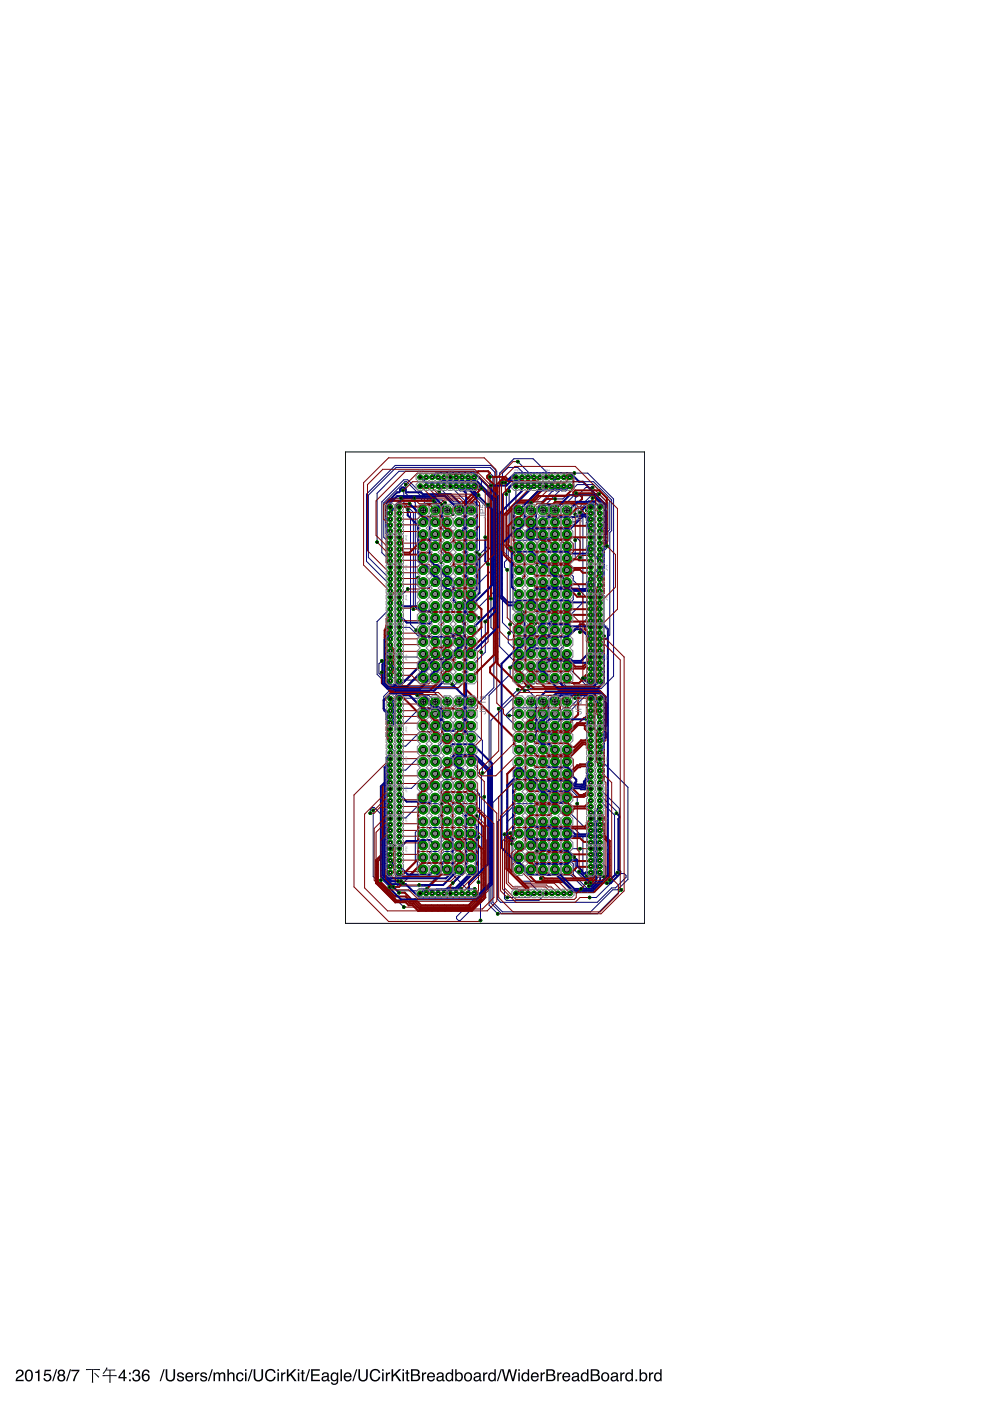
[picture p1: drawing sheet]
<svg xmlns="http://www.w3.org/2000/svg" width="210mm" height="297mm" viewBox="0 0 210 297" stroke-linecap="round" stroke-linejoin="round" font-family="sans-serif">
<g fill="#000">
<path d="M3.7 290.5a.81 .81 0 0 1 1.2 .2 .81 .81 0 0 1-.5 1.2l-.7 .6h1.3v.3h-1.7a1.39 1.39 0 0 1 1.1-1.3 .5 .5 0 0 0 .2-.6 .5 .5 0 0 0-.6-.2 .5 .5 0 0 0-.3 .5h-.3zM5.7 290.5a.91 .91 0 0 1 1 .1 .91 .91 0 0 1 .3 1 .9 .9 0 0 1-.4 1.1 .9 .9 0 0 1-1.1-.2 1.91 1.91 0 0 1 .2-2zM5.8 290.8a1.65 1.65 0 0 0 .1 1.8h.2a1.25 1.25 0 0 0 .2-1.9zM7.5 290.9l.4-.2 .2-.3h.3v2.4h-.4v-1.7h-.5zM9.5 290.4h1.3v.3h-1.1l-.1 .7a.85 .85 0 0 1 1.2 .4 .85 .85 0 0 1-.5 1.1 .85 .85 0 0 1-1.1-.7h.3a.55 .55 0 0 0 .9 .3 .55 .55 0 0 0 0-.9 .55 .55 0 0 0-.8 .2l-.3-.1zM11.9 290.3h.2l-.8 2.5h-.2zM12.6 291a.42 .42 0 0 0 .8 0 .42 .42 0 0 0-.8 0zM12.5 292.2a.51 .51 0 0 0 1 0 .51 .51 0 0 0-1 0zM12.4 290.6a.7 .7 0 0 1 1.1-.1 .7 .7 0 0 1-.1 1 .77 .77 0 0 1 .2 1.2 .77 .77 0 0 1-1.2 0 .77 .77 0 0 1 .2-1.2l-.4-.5zM14.8 290.3h.3l-.8 2.5h-.3zM15.1 290.4h1.7v.3l-.7 1.2-.3 .9h-.3l.2-.7 .8-1.4h-1.4z"/>
<path d="M20.1 291l.9 .9-.1 .2-.9-.9zM18.2 290.3h3v.2h-1.5l.1 2.7h-.3v-2.7h-1.3zM22.5 289.9l.3 .2-.2 .3h1.8v.2h-1v1l1.3-.1v.3h-1.3l.1 1.4h-.3v-1.4h-1.4v-.3l1.4 .1v-1h-.7l-.2 .3a.34 .34 0 0 1-.2 .3 .34 .34 0 0 1-.3 0l.5-.6z"/>
<path d="M26.2 290.8l-.8 1.2h.8zM26.2 290.4h.3v1.6h.4v.2h-.4v.6h-.3v-.6h-1.1v-.3zM27.4 291h.3v.4h-.3zM27.4 292.5h.3v.3h-.3zM28.4 290.5a.72 .72 0 0 1 1 0 .72 .72 0 0 1 .1 1h-.1a.8 .8 0 0 1 .2 1.2 .8 .8 0 0 1-1.2 .1l-.4-.7h.4a.51 .51 0 0 0 .4 .6 .51 .51 0 0 0 .6-.5 .51 .51 0 0 0-.6-.5v-.3a.45 .45 0 0 0 .5-.2 .45 .45 0 0 0-.2-.6 .45 .45 0 0 0-.6 .3l-.1 .3h-.3zM30.5 290.5a.73 .73 0 0 1 .7-.1 .73 .73 0 0 1 .5 .6h-.3a.51 .51 0 0 0-.6-.4 .51 .51 0 0 0-.4 .7v.3a.82 .82 0 0 1 1.2 .1 .82 .82 0 0 1-.3 1.2 .82 .82 0 0 1-1.1-.5l-.1-1.2zM30.4 292.1a.55 .55 0 0 0 1.1 0 .55 .55 0 0 0-1.1 0zM34.7 290.3h.2l-.8 2.5h-.2zM35.1 290.3h.4v1.6a.65 .65 0 0 0 .6 .7 .65 .65 0 0 0 .7-.7v-1.6h.3v1.4a1.01 1.01 0 0 1-1 1.2 1.01 1.01 0 0 1-1-1.2zM37.7 291.1a.74 .74 0 0 1 1.3 .4h-.3a.39 .39 0 0 0-.4-.3 .39 .39 0 0 0-.4 .4l.2 .1a.79 .79 0 0 1 .9 .8 .8 .8 0 0 1-.8 .4 .8 .8 0 0 1-.7-.6h.3a.45 .45 0 0 0 .5 .4 .45 .45 0 0 0 .4-.5h-.1a.93 .93 0 0 1-1-.8zM39.5 291.2a.85 .85 0 0 1 1.1-.1 .85 .85 0 0 1 .4 .9h-1.4a.53 .53 0 0 0 .4 .6 .53 .53 0 0 0 .6-.3h.3a.9 .9 0 0 1-1.2 .5 .9 .9 0 0 1-.3-1.4zM39.8 291.4l-.2 .4h1l-.3-.6zM41.4 291h.2v.3l.4-.3h.3v.3a.5 .5 0 0 0-.6 .5v1h-.3zM42.6 291.1a.74 .74 0 0 1 1.3 .4h-.3a.39 .39 0 0 0-.4-.3 .39 .39 0 0 0-.4 .4l.2 .1a.79 .79 0 0 1 .9 .8 .8 .8 0 0 1-.8 .4 .8 .8 0 0 1-.7-.6h.3a.45 .45 0 0 0 .5 .4 .45 .45 0 0 0 .4-.5h-.1a.93 .93 0 0 1-1-.8zM44.9 290.3h.2l-.8 2.5h-.2zM45.3 291h.3v.3a.6 .6 0 0 1 1-.1 .62 .62 0 0 1 .7-.2 .62 .62 0 0 1 .5 .6v1.2h-.4v-1.2a.4 .4 0 0 0-.5-.4 .4 .4 0 0 0-.2 .6v1h-.3v-1.2a.42 .42 0 0 0-.6-.4 .42 .42 0 0 0-.2 .7v.9h-.3zM48.2 290.3h.3v.9a.65 .65 0 0 1 .8-.2 .65 .65 0 0 1 .4 .7v1.1h-.3v-1.1a.46 .46 0 0 0-.5-.5 .46 .46 0 0 0-.4 .7v.9h-.3zM50.3 291.2a.76 .76 0 0 1 .8-.2 .76 .76 0 0 1 .5 .6h-.3a.51 .51 0 0 0-.6-.3 .51 .51 0 0 0-.3 .7 .49 .49 0 0 0 .3 .6 .49 .49 0 0 0 .6-.4h.3a.83 .83 0 0 1-1 .7 .83 .83 0 0 1-.5-1.2zM51.9 291h.4v1.8h-.4zM51.9 290.3h.4v.4h-.4zM53.3 290.3h.3l-.8 2.5h-.3zM53.8 290.3h.3v1.6a.65 .65 0 0 0 .7 .7 .65 .65 0 0 0 .6-.7v-1.6h.4v1.4a1.01 1.01 0 0 1-1 1.2 1.01 1.01 0 0 1-1-1.2zM56.5 290.6a1.1 1.1 0 0 1 1.1-.4 1.1 1.1 0 0 1 .8 .9h-.3a.82 .82 0 0 0-1-.5 .82 .82 0 0 0-.6 1 .8 .8 0 0 0 .7 1 .8 .8 0 0 0 .9-.7h.3a1.17 1.17 0 0 1-1.4 1 1.17 1.17 0 0 1-.8-1.6zM58.8 291h.3v1.8h-.3zM58.8 290.3h.3v.4h-.3zM59.6 291h.3v.3l.3-.3h.3v.3a.5 .5 0 0 0-.6 .5v1h-.3zM60.8 290.3h.4v1.2l1.2-1.2h.5l-1.1 1 1.1 1.5h-.4l-.9-1.2-.4 .4v.8h-.4zM63.1 291h.4v1.8h-.4zM63.1 290.3h.4v.4h-.4zM64 290.5h.3v.5h.3v.2h-.3v1.3l.3 .1v.2a.44 .44 0 0 1-.6-.3v-1.3h-.3v-.2h.3zM65.5 290.3h.2l-.8 2.5h-.2zM66 290.3h1.8v.3h-1.5v.8h1.4v.3h-1.4v.8h1.5v.3h-1.8zM68.5 292.2a.44 .44 0 0 0 .6 .4 .44 .44 0 0 0 .2-.7zM68.4 291.2a.8 .8 0 0 1 1.3 .3v1.1h.2v.2l-.3 .1-.2-.3a.63 .63 0 0 1-.9 .3 .63 .63 0 0 1-.1-1l1-.3a.42 .42 0 0 0-.4-.4 .42 .42 0 0 0-.5 .4h-.2zM70.3 291.2l.6-.2 .5 .2v-.2h.3v1.7a.81 .81 0 0 1-.6 .9 .81 .81 0 0 1-1-.5h.4a.53 .53 0 0 0 .7 .2 .53 .53 0 0 0 .2-.7 .8 .8 0 0 1-1.1 .1 .8 .8 0 0 1-.2-1zM70.6 291.4a.65 .65 0 0 0-.2 .8 .65 .65 0 0 0 .8 .3 .64 .64 0 0 0 .2-.9 .64 .64 0 0 0-.8-.2zM72.2 290.3h.3v2.5h-.3zM73.1 291.2a.85 .85 0 0 1 1-.1 .85 .85 0 0 1 .4 .9h-1.3a.53 .53 0 0 0 .4 .6 .53 .53 0 0 0 .6-.3h.3a.9 .9 0 0 1-1.3 .5 .9 .9 0 0 1-.2-1.4zM73.4 291.4l-.2 .4h1l-.3-.6zM75.5 290.3h.3l-.8 2.5h-.3zM76 290.3h.3v1.6a.65 .65 0 0 0 .7 .7 .65 .65 0 0 0 .6-.7v-1.6h.4v1.4a1.01 1.01 0 0 1-1 1.2 1.01 1.01 0 0 1-1-1.2zM78.7 290.6a1.1 1.1 0 0 1 1.1-.4 1.1 1.1 0 0 1 .8 .9h-.3a.82 .82 0 0 0-1.1-.5 .82 .82 0 0 0-.5 1 .8 .8 0 0 0 .7 1 .8 .8 0 0 0 .9-.7h.3a1.17 1.17 0 0 1-1.4 1 1.17 1.17 0 0 1-.8-1.6zM81 291h.3v1.8h-.3zM81 290.3h.3v.4h-.3zM81.8 291h.3v.3l.3-.3h.3v.3a.5 .5 0 0 0-.6 .5v1h-.3zM83 290.3h.4v1.2l1.2-1.2h.5l-1.1 1 1.1 1.5h-.5l-.8-1.2-.4 .4v.8h-.4zM85.3 291h.4v1.8h-.4zM85.3 290.3h.4v.4h-.4zM86.2 290.5h.3v.5h.3v.2h-.3v1.3l.3 .1v.2a.44 .44 0 0 1-.6-.3v-1.3h-.3v-.2h.3zM87.5 290.6v.8h.6a.41 .41 0 0 0 .5-.4 .41 .41 0 0 0-.5-.4zM87.5 291.7v.8h.7a.46 .46 0 0 0 .5-.4 .46 .46 0 0 0-.5-.4zM87.1 290.3h1.1a.63 .63 0 0 1 .7 .4 .63 .63 0 0 1-.3 .8 .72 .72 0 0 1 .5 .9 .72 .72 0 0 1-.9 .4h-1.1zM89.5 291h.3v.3l.3-.3h.3v.3a.5 .5 0 0 0-.6 .5v1h-.3zM90.8 291.2a.85 .85 0 0 1 1-.1 .85 .85 0 0 1 .4 .9h-1.3a.53 .53 0 0 0 .4 .6 .53 .53 0 0 0 .6-.3h.3a.9 .9 0 0 1-1.3 .5 .9 .9 0 0 1-.3-1.4zM91 291.4l-.1 .4h1l-.3-.6zM92.9 292.2a.44 .44 0 0 0 .6 .4 .44 .44 0 0 0 .2-.7zM92.7 291.2a.8 .8 0 0 1 1.4 .3v1.1h.2v.2l-.4 .1-.1-.3a.63 .63 0 0 1-1 .3 .63 .63 0 0 1 0-1l.9-.3a.42 .42 0 0 0-.3-.4 .42 .42 0 0 0-.5 .4h-.3zM94.9 291.4a.64 .64 0 0 0-.1 .9 .64 .64 0 0 0 .9 .1 .64 .64 0 0 0 .1-.8 .64 .64 0 0 0-.9-.2zM94.8 291.1l.6-.1 .4 .2v-.9h.3v2.5h-.3v-.2a.8 .8 0 0 1-1.1 .2 .8 .8 0 0 1-.2-1.1zM96.5 290.3h.3v.9a.81 .81 0 0 1 1.1-.1 .81 .81 0 0 1 .2 1.1 .73 .73 0 0 1-.5 .7 .73 .73 0 0 1-.8-.3v.2h-.3zM97 291.4a.64 .64 0 0 0-.2 .9 .64 .64 0 0 0 .9 .1 .65 .65 0 0 0 .1-.8 .65 .65 0 0 0-.8-.2zM98.9 291.3a.66 .66 0 0 0-.2 .9 .66 .66 0 0 0 1 .2 .67 .67 0 0 0 .1-.9 .67 .67 0 0 0-.9-.2zM98.6 291.2a.92 .92 0 0 1 1.3 .1 .92 .92 0 0 1 0 1.3 .92 .92 0 0 1-1.3 .1l-.2-.7zM100.7 292.2a.44 .44 0 0 0 .6 .4 .44 .44 0 0 0 .2-.7zM100.6 291.2a.8 .8 0 0 1 1.3 .3v1.1h.2v.2l-.3 .1-.2-.3a.63 .63 0 0 1-.9 .3 .63 .63 0 0 1 0-1l.9-.3a.42 .42 0 0 0-.4-.4 .42 .42 0 0 0-.4 .4h-.3zM102.4 291h.3v.3l.4-.3h.2v.3a.5 .5 0 0 0-.5 .5v1h-.4zM104 291.4a.64 .64 0 0 0-.2 .9 .64 .64 0 0 0 .9 .1 .64 .64 0 0 0 .1-.8 .64 .64 0 0 0-.8-.2zM103.8 291.1l.7-.1 .3 .2v-.9h.3v2.5h-.3v-.2a.8 .8 0 0 1-1 .2 .8 .8 0 0 1-.3-1.1zM106.2 290.3h.2l-.8 2.5h-.3zM106.4 290.3h.4l.4 2.1 .6-2.1h.4l.6 2.1 .4-2.1h.4l-.6 2.5h-.4l-.6-2.1-.6 2.1h-.3zM109.9 291h.3v1.8h-.3zM109.9 290.3h.3v.4h-.3zM111 291.4a.64 .64 0 0 0-.1 .9 .64 .64 0 0 0 .9 .1 .64 .64 0 0 0 .1-.8 .64 .64 0 0 0-.9-.2zM110.9 291.1l.6-.1 .4 .2v-.9h.3v2.5h-.3v-.2a.8 .8 0 0 1-1.1 .2 .8 .8 0 0 1-.2-1.1zM112.8 291.2a.85 .85 0 0 1 1-.1 .85 .85 0 0 1 .4 .9h-1.3a.53 .53 0 0 0 .4 .6 .53 .53 0 0 0 .6-.3h.3a.9 .9 0 0 1-1.3 .5 .9 .9 0 0 1-.2-1.4zM113 291.4l-.1 .4h1l-.3-.6zM114.6 291h.3v.3l.3-.3h.3v.3a.5 .5 0 0 0-.6 .5v1h-.3zM116.2 290.6v.8h.6a.41 .41 0 0 0 .5-.4 .41 .41 0 0 0-.5-.4zM116.2 291.7v.8h.7a.46 .46 0 0 0 .5-.4 .46 .46 0 0 0-.6-.4zM115.8 290.3h1.1a.63 .63 0 0 1 .7 .4 .63 .63 0 0 1-.3 .8 .72 .72 0 0 1 .4 .9 .72 .72 0 0 1-.8 .4h-1.1zM118.2 291h.3v.3l.3-.3h.3v.3a.5 .5 0 0 0-.6 .5v1h-.3zM119.5 291.2a.85 .85 0 0 1 1-.1 .85 .85 0 0 1 .4 .9h-1.3a.53 .53 0 0 0 .3 .6 .53 .53 0 0 0 .7-.3h.3a.9 .9 0 0 1-1.3 .5 .9 .9 0 0 1-.3-1.4zM119.7 291.4l-.1 .4h1l-.3-.6zM121.6 292.2a.44 .44 0 0 0 .5 .4 .44 .44 0 0 0 .3-.7zM121.4 291.2a.8 .8 0 0 1 1.3 .3l.1 1.1h.2v.2l-.4 .1-.1-.3a.63 .63 0 0 1-1 .3 .63 .63 0 0 1 0-1l.9-.3a.42 .42 0 0 0-.4-.4 .42 .42 0 0 0-.4 .4h-.3zM123.6 291.4a.64 .64 0 0 0-.1 .9 .64 .64 0 0 0 .8 .1 .64 .64 0 0 0 .2-.8 .64 .64 0 0 0-.9-.2zM123.5 291.1l.6-.1 .4 .2v-.9h.3v2.5h-.3v-.2a.8 .8 0 0 1-1.1 .2 .8 .8 0 0 1-.3-1.1zM125.6 290.6v.8h.6a.41 .41 0 0 0 .5-.4 .41 .41 0 0 0-.5-.4zM125.6 291.7v.8h.7a.46 .46 0 0 0 .6-.4 .46 .46 0 0 0-.6-.4zM125.3 290.3h1a.63 .63 0 0 1 .8 .4 .63 .63 0 0 1-.4 .8 .72 .72 0 0 1 .5 .9 .72 .72 0 0 1-.9 .4h-1zM128 291.3a.66 .66 0 0 0-.2 .9 .66 .66 0 0 0 .9 .2 .67 .67 0 0 0 .1-.9 .67 .67 0 0 0-.8-.2zM127.7 291.2a.92 .92 0 0 1 1.2 .1 .92 .92 0 0 1 0 1.3 .92 .92 0 0 1-1.2 .1l-.2-.7zM129.8 292.2a.44 .44 0 0 0 .6 .4 .44 .44 0 0 0 .2-.7zM129.7 291.2a.8 .8 0 0 1 1.3 .3v1.1h.2v.2l-.3 .1-.2-.3a.63 .63 0 0 1-1 .3 .63 .63 0 0 1 0-1l1-.3a.42 .42 0 0 0-.4-.4 .42 .42 0 0 0-.5 .4h-.2zM131.5 291h.3v.3l.3-.3h.3v.3a.5 .5 0 0 0-.6 .5v1h-.3zM133 291.4a.64 .64 0 0 0-.1 .9 .64 .64 0 0 0 .9 .1 .64 .64 0 0 0 .1-.8 .64 .64 0 0 0-.9-.2zM132.9 291.1l.6-.1 .4 .2v-.9h.3v2.5h-.3v-.2a.8 .8 0 0 1-1.1 .2 .8 .8 0 0 1-.2-1.1zM134.7 292.5h.4v.3h-.4zM135.6 290.3h.3v.9a.81 .81 0 0 1 1.1-.1 .81 .81 0 0 1 .2 1.1 .73 .73 0 0 1-.5 .7 .73 .73 0 0 1-.8-.3v.2h-.3zM136.1 291.4a.64 .64 0 0 0-.2 .9 .64 .64 0 0 0 .9 .1 .65 .65 0 0 0 .1-.8 .65 .65 0 0 0-.8-.2zM137.6 291h.3v.3l.3-.3h.3v.3a.5 .5 0 0 0-.6 .5v1h-.3zM139.1 291.4a.64 .64 0 0 0-.1 .9 .64 .64 0 0 0 .9 .1 .64 .64 0 0 0 .1-.8 .64 .64 0 0 0-.9-.2zM139 291.1l.6-.1 .4 .2v-.9h.3v2.5h-.3v-.2a.8 .8 0 0 1-1.1 .2 .8 .8 0 0 1-.2-1.1z"/>
</g>
<g fill="none" stroke="#000080" stroke-width=".21">
<path d="M109.8 97.9l3.4 3.3M79.9 114.9v-10.3l4.7-4.7h18.9l1 1v14.6l-4 4.1h-1.9l-1.3-1.3M85 105.6h-1.6l-1.6 1.6v4.5l1 .9M85.4 104l.2 .4v2.2l2.1 2v20.6M86 102.7v1.9l2.1 2v22.1l1 1.1h2.4M87.9 105.6h1.2l1.2 1.2h2.4l.8 .8v4.3l1.3 1.4M91.5 109.5h-2.4l-.6 .6v3.8l.6 .6h3.8l.6 .6v1.9l1.3 1.3M92.9 103.1l3.3 3.3h2l.4 .4h1.9l.8 .8v6.9l-1.4 1.3M93.1 104.2l2.7 2.6h2l.8 .8v9.4l1.3 1.3M93.5 119.2v25.2l.6 .6h1.7M93.7 107l-.6-.6h-2.6l-4.3-4.3h-.4l-4.4 4.5v7.3l1.2 1.2 .2 .1M94.4 106.6l-.7-.6h-3l-4.3-4.3h-.8l-4.6 4.7v10.8l1.8 1.8"/>
<path d="M95.4 101.2l1 .9h4.5l.6 .6v2.3M95.4 103.1l3.4 3.3h1.8l1.1 1v9.2l-.7 .6M98 101.2l.8-.9h2.1l1.2 1.2v2.1M100.5 103.1h.1v1.9l2.9 2.8v7.9l-1.8 1.9M103.9 101.1v5.5l-.4 .4M107.4 104.8v14l-.4 .4v1l.5 .6M107.9 104.2v10.7l-.1 .2v3.7l.4 .4v13.2M108.4 116.2v2.6l.4 .4v10l.6 .6h1.4M109.4 103.1v3.3l-1 1v6.1l1 1h3.8l.7 .6v4.9M112 101.2l-2.2-2.1h-2l-1.3 1.2v2M117 101.2l-4-3.9h-4l-3.1 3v36.8l4.1 4.1M117.7 110.7l1.2-1.2h1.9l.1 .1h1.3l.4-.4v-1.4l2.8-2.8h1l2.1 2v3.1l-1.3 1.3"/>
<path d="M117.7 105.8h1.6l3.1-3.1h3.4l3.5 3.5v6.1l-.4 .4v2l-1.7 1.7M118.3 103.1l-3.4 3.3h-4.9l-1.2 1.2v4.3l1.2 1.4M119.5 103.1l-3.6 3.7h-1.2l-.8 .8v1.2l-.7 .7h-1.8l-1.4 1.2M121.8 100.3h2.8l5.5 5.5v37.6l-2.7 2.6h-15l-.4-.4M122 114.5v3.9l-1.2 1.2h-1.3l-.6 .6v3.9l.6 .6h1.3l.8 .8v1.6l-1.4 1.4M122.2 104.6l-3.3 3v1.2l-.6 .7h-3.9l-.5 .6v3.8l.5 .6h4.5l1.3-1.2M123 118.2v-3.5l-.8-.8h-.8l-.6 .6h-1.3l-.6 .6v3.9l-.6 .6h-1.8l-1.4-1.3M124.4 108.2v23l-3.6 3.6h-1.3l-.6-.6v-6.9l1.3-1.3M125.6 103.4h-1.4l-2.2 2.2v3.5M127 104.8l1.9 1.8v5.5l-1.7 1.8M127.2 110.1l.9-.9v-2l-1.1-1h-2.2l-1.6 1.6v1.7l-1.2 1.2h-1.8M128.7 115.7v.5l-1.5 1.5"/>
<path d="M82.8 122.8l-4.7-4.6v-13.2l5.9-5.9h19.9l1 1v20.1l-4.4 4.5h-1.9l-1.3-1.3M82.8 139.3h-.2l-1.6 1.6v1.7M84.7 132.9l2.1 .1 1.9 1.8h2.2l1.4-1.2M86.4 124.9l-1.7 1.7M88.3 133.6l-1.3-1.2v-23.8l-2-2h-.6l-.6 .6v27.2l-1 1.1M88.7 122.4l-.2 .5v1.2l.6 .6h1.8l1.4-1.3M92.3 138.6l-1.4 1.3h-1.8l-.6-.6h-3.8M94.8 123.4l1.4 1.3h1.8l.6 .6v3.9l.6 .6h1.3l4.8-4.9v-25l-1.2-1.2h-20.3l-6.1 6.1v14.2l5.1 5.1M94.8 128.5l1.4 1.3h1.8l.6 .6v14l-1.6 1.6h-14l-3.1-3v-11.2l2.9-2.7M101.5 131l.6 .6v6.7M102.9 131.8v6.5l-3 2.9M104.1 126.9v6.1l.6 .6v12.2l-4.2 4.3h-1.3l-.6 .6v3.8l.6 .7h1.3l1.8 1.8v6.9"/>
<path d="M107.9 134.2v.4l-.1 .2v1.5l2.2 2.3M117.7 136.1l-1.4-1.3h-6.9l-2.9-2.8v-27.2l2.7-2.7h16.6l3.9 3.9v6.5l-.4 .4v21.7l-2.1 2.1M117.7 123.4l-1.4 1.3h-1.9l-.5 .6v6.5l-.5 .4M120.2 136.1l-1.3 1.4v1.8l-.6 .6h-3.9l-.5 .6v3.9l-.7 .6h-1.4l-7.7 7.7v38.8l2.2 2.2h20.3l5.1-5M120.2 120.9l1.4 1.3v.9l1.2 1.2v1.6M123 134h2.2l.1 .2M127.2 130.4l-1-.8v-22.4l-.6-.6h-.6l-1.4 1.4v19.7l-3.4 3.3M127.2 125.3l.9 1v8.5M81 140.1l-.7 .6v2.1l1.5 1.4h.8l.2 .2M82.8 143.1l1 1.1v.6l.8 .8h11.4l1.2-1.2v-.6l.1-.1M82.8 158.3l.8 .9v20.1M84.7 158.3l.1-.1h1.2l3.1-3h3.8l.6 .6v1.8l-1.2 1.4"/>
<path d="M84.7 148.2l.1-.2h3.9l.6-.6h1.6l1.4 1.4M88.5 147.4l-.2-.2h-3.9l-.6 .6v6.9l-1 1.1M89.7 143.7l-.4 .5h-4.5l-.1 .2M92.3 153.9l1.2-1.4v-1.8l-.6-.6h-3.8l-4.4 4.4M94.8 151.3l-1.3-1.2v-1.8l-1.8-1.9h-9.1l-1.2 1.2v3.1l1.4 1.3M108.2 141.5v1.5l-4.5 4.4v44.5l1.8 1.8M109.8 146.2l-4.1 4.1M110 151.3l-.2 .4h-1.9M111.2 146.4h.8l1.9 1.9v1.2l-.7 .6h-4.4l-1.4 1.4v.4l1.8 1.8h.8v.2M117.7 141.2l1.2 1.4v1.8l1.2 1.2h7.2l.8-.8v-2l-.9-1M122 148h-.6l-.6-.6h-4.3l-1.4 1.4M122.6 147.4l1-1h3.7l1.2 1.2v5.5l-1.3 1.4"/>
<path d="M124.4 152.5v4.1l-3.6 3.6h-1.9l-1.2 1.3M125.3 150.7l-4.4 4.5h-6.5l-.5-.7v-1.8l1.2-1.4M127.2 153.2l.9-.9v-4.5l-1.1-1h-3l-3.2 3.3h-1.3l-.6 .6v1.8l-1.2 1.4M127.2 140.5l-1 1v3.1l-.6 .6h-1.4l-4-4M127.2 150.7l-1-.8v-2.1l-.6-.6h-1.2l-4.2 4.1M78.5 172.4v-.8l.4-.4h.4l2.1 2v13.6l1.2 1.2M79.1 171.8v14l6.5 6.5M82.8 163.4l-1 .9v22.1l2.4 2.5h4.3l.4-.4h1.6M84.7 163.4l.1-.1h1.2l3.1-3.1h3.8l.6 .6v1.9l-1.2 1.3M84.7 173.5l.1-.1h1.2l3.1-3h3.8l.6 .6v1.8l-1.2 1.4M92.3 166.6l-1.4-1.3h-1.8l-1.9 1.8-2.5 .1M94.8 171.7l1.4-1.3h4.3l.8 .8v1l-.3 .2v.6"/>
<path d="M94.8 174.2l-1.3 1.3h-4.4l-1 1v6.3l-3.7 3.6v.4M97.3 171.7l1.3 1.3v1.9l-.6 .6h-3.9l-.6 .6v3.8l-.6 .6h-3.8l-.6 .6v3.1l-3.1 3M97.3 164l-1.3 1.3h-1.9l-.6 .6v3.9l.2 .2v.4M97.3 179.3l-1.3 1.2h-1.9l-.6 .6v3.9l-2.8 2.9h-6.3l-.6-.7v-6.2l-1-1.1M99.9 161.5l1.4 1.4v.8l.8 .8v26.2l-4.5 4.5h-.4l-.4-.4v-.4l3.7-3.7v-1.3M99.9 166.6l1.8 1.8v4.8l-.2 .2v4.1M99.9 176.7l1.6 1.6v8.7M102.7 169v21.7l-.8 .8v3.7M107 176.9v13.6l.4 .4h6.9l1.5-1.5M108.2 176.7l1.2-1.2h9.5l1.3 1.2M108.6 178.9v5.9l2 2h8.9l2.5 2.5h3.8l2.1-2.1h.8M110 171.7l-2.5 2.5v10.2l2.9 2.8h2l2.1 2.2"/>
<path d="M115.1 179.3l1.4 1.2h4.3l.6-.6h1.6M117.7 169.1l-1.4 1.3h-6.9l-3.9 3.8v16.5l.6 .6h20.5l3.1-3h.8l2.2-2.3v-.4l-.4-.4h-.8l-.4 .4h-.4l-.4-.4v-12.4l-3.1-3M120.2 174.2l3.4 3.3v8.1l1.2 1.2v1.1M120.2 171.7l4.2 4.2v9.7M120.2 166.6l2.2 2.2v1.6M125.3 171h-3.9l-.6-.6h-3.9l-1.2 1.2-.6 .1M127.2 160.9l5.9 6v19.5l-2.2 2.3h-1l-4.7 4.6h-18.7l-2-2v-21.1l4.9-4.9h8.9l.6-.6v-1.8l1.3-1.4M127.2 176.1l2.1 2.2v9.2l-2.9 2.8h-1.4M127.2 168.5l3.5 3.5v.4M127.2 167.2l4.1 4.2v13.2l-.4 .4M94.8 184.3l4.2 4.2h1.6M97.8 188.5h-5.3l-.9 .9"/>
<path d="M113.2 189.4l-1 .9h-4.7M113.9 180.3v4.7l.5 .6h4.5l2.9 2.9h1.4M117.7 181.8l1.2 1.4v1.8l.6 .6h1.7l3.2 3.3h1.2l2.9-2.9v-2.2l-1.3-1.4M121.8 181.8l.2 .2v2.6l2.2 2.2v.4M127.2 181.2l-1 1v5l-1.2 1.3h-.4l-3-3.1v-2.2l-1.4-1.4"/>
</g>
<circle cx="89.7" cy="108.2" r=".93" fill="#008000" stroke="#008000" stroke-width=".21"/>
<circle cx="89.7" cy="108.2" r=".51" fill="#fff" stroke="#000" stroke-width=".21"/>
<circle cx="89.7" cy="110.7" r=".93" fill="#008000" stroke="#008000" stroke-width=".21"/>
<circle cx="89.7" cy="110.7" r=".51" fill="#fff" stroke="#000" stroke-width=".21"/>
<circle cx="89.7" cy="113.3" r=".93" fill="#008000" stroke="#008000" stroke-width=".21"/>
<circle cx="89.7" cy="113.3" r=".51" fill="#fff" stroke="#000" stroke-width=".21"/>
<circle cx="89.7" cy="115.8" r=".93" fill="#008000" stroke="#008000" stroke-width=".21"/>
<circle cx="89.7" cy="115.8" r=".51" fill="#fff" stroke="#000" stroke-width=".21"/>
<circle cx="89.7" cy="118.3" r=".93" fill="#008000" stroke="#008000" stroke-width=".21"/>
<circle cx="89.7" cy="118.3" r=".51" fill="#fff" stroke="#000" stroke-width=".21"/>
<circle cx="89.7" cy="120.9" r=".93" fill="#008000" stroke="#008000" stroke-width=".21"/>
<circle cx="89.7" cy="120.9" r=".51" fill="#fff" stroke="#000" stroke-width=".21"/>
<circle cx="89.7" cy="123.4" r=".93" fill="#008000" stroke="#008000" stroke-width=".21"/>
<circle cx="89.7" cy="123.4" r=".51" fill="#fff" stroke="#000" stroke-width=".21"/>
<circle cx="89.7" cy="126" r=".93" fill="#008000" stroke="#008000" stroke-width=".21"/>
<circle cx="89.7" cy="126" r=".51" fill="#fff" stroke="#000" stroke-width=".21"/>
<circle cx="89.7" cy="128.5" r=".93" fill="#008000" stroke="#008000" stroke-width=".21"/>
<circle cx="89.7" cy="128.5" r=".51" fill="#fff" stroke="#000" stroke-width=".21"/>
<circle cx="89.7" cy="131" r=".93" fill="#008000" stroke="#008000" stroke-width=".21"/>
<circle cx="89.7" cy="131" r=".51" fill="#fff" stroke="#000" stroke-width=".21"/>
<circle cx="89.7" cy="133.6" r=".93" fill="#008000" stroke="#008000" stroke-width=".21"/>
<circle cx="89.7" cy="133.6" r=".51" fill="#fff" stroke="#000" stroke-width=".21"/>
<circle cx="89.7" cy="136.1" r=".93" fill="#008000" stroke="#008000" stroke-width=".21"/>
<circle cx="89.7" cy="136.1" r=".51" fill="#fff" stroke="#000" stroke-width=".21"/>
<circle cx="89.7" cy="138.6" r=".93" fill="#008000" stroke="#008000" stroke-width=".21"/>
<circle cx="89.7" cy="138.6" r=".51" fill="#fff" stroke="#000" stroke-width=".21"/>
<circle cx="89.7" cy="141.2" r=".93" fill="#008000" stroke="#008000" stroke-width=".21"/>
<circle cx="89.7" cy="141.2" r=".51" fill="#fff" stroke="#000" stroke-width=".21"/>
<circle cx="89.7" cy="143.7" r=".93" fill="#008000" stroke="#008000" stroke-width=".21"/>
<circle cx="89.7" cy="143.7" r=".51" fill="#fff" stroke="#000" stroke-width=".21"/>
<circle cx="92.3" cy="108.2" r=".93" fill="#008000" stroke="#008000" stroke-width=".21"/>
<circle cx="92.3" cy="108.2" r=".51" fill="#fff" stroke="#000" stroke-width=".21"/>
<circle cx="92.3" cy="110.7" r=".93" fill="#008000" stroke="#008000" stroke-width=".21"/>
<circle cx="92.3" cy="110.7" r=".51" fill="#fff" stroke="#000" stroke-width=".21"/>
<circle cx="92.3" cy="113.3" r=".93" fill="#008000" stroke="#008000" stroke-width=".21"/>
<circle cx="92.3" cy="113.3" r=".51" fill="#fff" stroke="#000" stroke-width=".21"/>
<circle cx="92.3" cy="115.8" r=".93" fill="#008000" stroke="#008000" stroke-width=".21"/>
<circle cx="92.3" cy="115.8" r=".51" fill="#fff" stroke="#000" stroke-width=".21"/>
<circle cx="92.3" cy="118.3" r=".93" fill="#008000" stroke="#008000" stroke-width=".21"/>
<circle cx="92.3" cy="118.3" r=".51" fill="#fff" stroke="#000" stroke-width=".21"/>
<circle cx="92.3" cy="120.9" r=".93" fill="#008000" stroke="#008000" stroke-width=".21"/>
<circle cx="92.3" cy="120.9" r=".51" fill="#fff" stroke="#000" stroke-width=".21"/>
<circle cx="92.3" cy="123.4" r=".93" fill="#008000" stroke="#008000" stroke-width=".21"/>
<circle cx="92.3" cy="123.4" r=".51" fill="#fff" stroke="#000" stroke-width=".21"/>
<circle cx="92.3" cy="126" r=".93" fill="#008000" stroke="#008000" stroke-width=".21"/>
<circle cx="92.3" cy="126" r=".51" fill="#fff" stroke="#000" stroke-width=".21"/>
<circle cx="92.3" cy="128.5" r=".93" fill="#008000" stroke="#008000" stroke-width=".21"/>
<circle cx="92.3" cy="128.5" r=".51" fill="#fff" stroke="#000" stroke-width=".21"/>
<circle cx="92.3" cy="131" r=".93" fill="#008000" stroke="#008000" stroke-width=".21"/>
<circle cx="92.3" cy="131" r=".51" fill="#fff" stroke="#000" stroke-width=".21"/>
<circle cx="92.3" cy="133.6" r=".93" fill="#008000" stroke="#008000" stroke-width=".21"/>
<circle cx="92.3" cy="133.6" r=".51" fill="#fff" stroke="#000" stroke-width=".21"/>
<circle cx="92.3" cy="136.1" r=".93" fill="#008000" stroke="#008000" stroke-width=".21"/>
<circle cx="92.3" cy="136.1" r=".51" fill="#fff" stroke="#000" stroke-width=".21"/>
<circle cx="92.3" cy="138.6" r=".93" fill="#008000" stroke="#008000" stroke-width=".21"/>
<circle cx="92.3" cy="138.6" r=".51" fill="#fff" stroke="#000" stroke-width=".21"/>
<circle cx="92.3" cy="141.2" r=".93" fill="#008000" stroke="#008000" stroke-width=".21"/>
<circle cx="92.3" cy="141.2" r=".51" fill="#fff" stroke="#000" stroke-width=".21"/>
<circle cx="92.3" cy="143.7" r=".93" fill="#008000" stroke="#008000" stroke-width=".21"/>
<circle cx="92.3" cy="143.7" r=".51" fill="#fff" stroke="#000" stroke-width=".21"/>
<circle cx="94.8" cy="108.2" r=".93" fill="#008000" stroke="#008000" stroke-width=".21"/>
<circle cx="94.8" cy="108.2" r=".51" fill="#fff" stroke="#000" stroke-width=".21"/>
<circle cx="94.8" cy="110.7" r=".93" fill="#008000" stroke="#008000" stroke-width=".21"/>
<circle cx="94.8" cy="110.7" r=".51" fill="#fff" stroke="#000" stroke-width=".21"/>
<circle cx="94.8" cy="113.3" r=".93" fill="#008000" stroke="#008000" stroke-width=".21"/>
<circle cx="94.8" cy="113.3" r=".51" fill="#fff" stroke="#000" stroke-width=".21"/>
<circle cx="94.8" cy="115.8" r=".93" fill="#008000" stroke="#008000" stroke-width=".21"/>
<circle cx="94.8" cy="115.8" r=".51" fill="#fff" stroke="#000" stroke-width=".21"/>
<circle cx="94.8" cy="118.3" r=".93" fill="#008000" stroke="#008000" stroke-width=".21"/>
<circle cx="94.8" cy="118.3" r=".51" fill="#fff" stroke="#000" stroke-width=".21"/>
<circle cx="94.8" cy="120.9" r=".93" fill="#008000" stroke="#008000" stroke-width=".21"/>
<circle cx="94.8" cy="120.9" r=".51" fill="#fff" stroke="#000" stroke-width=".21"/>
<circle cx="94.8" cy="123.4" r=".93" fill="#008000" stroke="#008000" stroke-width=".21"/>
<circle cx="94.8" cy="123.4" r=".51" fill="#fff" stroke="#000" stroke-width=".21"/>
<circle cx="94.8" cy="126" r=".93" fill="#008000" stroke="#008000" stroke-width=".21"/>
<circle cx="94.8" cy="126" r=".51" fill="#fff" stroke="#000" stroke-width=".21"/>
<circle cx="94.8" cy="128.5" r=".93" fill="#008000" stroke="#008000" stroke-width=".21"/>
<circle cx="94.8" cy="128.5" r=".51" fill="#fff" stroke="#000" stroke-width=".21"/>
<circle cx="94.8" cy="131" r=".93" fill="#008000" stroke="#008000" stroke-width=".21"/>
<circle cx="94.8" cy="131" r=".51" fill="#fff" stroke="#000" stroke-width=".21"/>
<circle cx="94.8" cy="133.6" r=".93" fill="#008000" stroke="#008000" stroke-width=".21"/>
<circle cx="94.8" cy="133.6" r=".51" fill="#fff" stroke="#000" stroke-width=".21"/>
<circle cx="94.8" cy="136.1" r=".93" fill="#008000" stroke="#008000" stroke-width=".21"/>
<circle cx="94.8" cy="136.1" r=".51" fill="#fff" stroke="#000" stroke-width=".21"/>
<circle cx="94.8" cy="138.6" r=".93" fill="#008000" stroke="#008000" stroke-width=".21"/>
<circle cx="94.8" cy="138.6" r=".51" fill="#fff" stroke="#000" stroke-width=".21"/>
<circle cx="94.8" cy="141.2" r=".93" fill="#008000" stroke="#008000" stroke-width=".21"/>
<circle cx="94.8" cy="141.2" r=".51" fill="#fff" stroke="#000" stroke-width=".21"/>
<circle cx="94.8" cy="143.7" r=".93" fill="#008000" stroke="#008000" stroke-width=".21"/>
<circle cx="94.8" cy="143.7" r=".51" fill="#fff" stroke="#000" stroke-width=".21"/>
<circle cx="97.3" cy="108.2" r=".93" fill="#008000" stroke="#008000" stroke-width=".21"/>
<circle cx="97.3" cy="108.2" r=".51" fill="#fff" stroke="#000" stroke-width=".21"/>
<circle cx="97.3" cy="110.7" r=".93" fill="#008000" stroke="#008000" stroke-width=".21"/>
<circle cx="97.3" cy="110.7" r=".51" fill="#fff" stroke="#000" stroke-width=".21"/>
<circle cx="97.3" cy="113.3" r=".93" fill="#008000" stroke="#008000" stroke-width=".21"/>
<circle cx="97.3" cy="113.3" r=".51" fill="#fff" stroke="#000" stroke-width=".21"/>
<circle cx="97.3" cy="115.8" r=".93" fill="#008000" stroke="#008000" stroke-width=".21"/>
<circle cx="97.3" cy="115.8" r=".51" fill="#fff" stroke="#000" stroke-width=".21"/>
<circle cx="97.3" cy="118.3" r=".93" fill="#008000" stroke="#008000" stroke-width=".21"/>
<circle cx="97.3" cy="118.3" r=".51" fill="#fff" stroke="#000" stroke-width=".21"/>
<circle cx="97.3" cy="120.9" r=".93" fill="#008000" stroke="#008000" stroke-width=".21"/>
<circle cx="97.3" cy="120.9" r=".51" fill="#fff" stroke="#000" stroke-width=".21"/>
<circle cx="97.3" cy="123.4" r=".93" fill="#008000" stroke="#008000" stroke-width=".21"/>
<circle cx="97.3" cy="123.4" r=".51" fill="#fff" stroke="#000" stroke-width=".21"/>
<circle cx="97.3" cy="126" r=".93" fill="#008000" stroke="#008000" stroke-width=".21"/>
<circle cx="97.3" cy="126" r=".51" fill="#fff" stroke="#000" stroke-width=".21"/>
<circle cx="97.3" cy="128.5" r=".93" fill="#008000" stroke="#008000" stroke-width=".21"/>
<circle cx="97.3" cy="128.5" r=".51" fill="#fff" stroke="#000" stroke-width=".21"/>
<circle cx="97.3" cy="131" r=".93" fill="#008000" stroke="#008000" stroke-width=".21"/>
<circle cx="97.3" cy="131" r=".51" fill="#fff" stroke="#000" stroke-width=".21"/>
<circle cx="97.3" cy="133.6" r=".93" fill="#008000" stroke="#008000" stroke-width=".21"/>
<circle cx="97.3" cy="133.6" r=".51" fill="#fff" stroke="#000" stroke-width=".21"/>
<circle cx="97.3" cy="136.1" r=".93" fill="#008000" stroke="#008000" stroke-width=".21"/>
<circle cx="97.3" cy="136.1" r=".51" fill="#fff" stroke="#000" stroke-width=".21"/>
<circle cx="97.3" cy="138.6" r=".93" fill="#008000" stroke="#008000" stroke-width=".21"/>
<circle cx="97.3" cy="138.6" r=".51" fill="#fff" stroke="#000" stroke-width=".21"/>
<circle cx="97.3" cy="141.2" r=".93" fill="#008000" stroke="#008000" stroke-width=".21"/>
<circle cx="97.3" cy="141.2" r=".51" fill="#fff" stroke="#000" stroke-width=".21"/>
<circle cx="97.3" cy="143.7" r=".93" fill="#008000" stroke="#008000" stroke-width=".21"/>
<circle cx="97.3" cy="143.7" r=".51" fill="#fff" stroke="#000" stroke-width=".21"/>
<circle cx="99.9" cy="108.2" r=".93" fill="#008000" stroke="#008000" stroke-width=".21"/>
<circle cx="99.9" cy="108.2" r=".51" fill="#fff" stroke="#000" stroke-width=".21"/>
<circle cx="99.9" cy="110.7" r=".93" fill="#008000" stroke="#008000" stroke-width=".21"/>
<circle cx="99.9" cy="110.7" r=".51" fill="#fff" stroke="#000" stroke-width=".21"/>
<circle cx="99.9" cy="113.3" r=".93" fill="#008000" stroke="#008000" stroke-width=".21"/>
<circle cx="99.9" cy="113.3" r=".51" fill="#fff" stroke="#000" stroke-width=".21"/>
<circle cx="99.9" cy="115.8" r=".93" fill="#008000" stroke="#008000" stroke-width=".21"/>
<circle cx="99.9" cy="115.8" r=".51" fill="#fff" stroke="#000" stroke-width=".21"/>
<circle cx="99.9" cy="118.3" r=".93" fill="#008000" stroke="#008000" stroke-width=".21"/>
<circle cx="99.9" cy="118.3" r=".51" fill="#fff" stroke="#000" stroke-width=".21"/>
<circle cx="99.9" cy="120.9" r=".93" fill="#008000" stroke="#008000" stroke-width=".21"/>
<circle cx="99.9" cy="120.9" r=".51" fill="#fff" stroke="#000" stroke-width=".21"/>
<circle cx="99.9" cy="123.4" r=".93" fill="#008000" stroke="#008000" stroke-width=".21"/>
<circle cx="99.9" cy="123.4" r=".51" fill="#fff" stroke="#000" stroke-width=".21"/>
<circle cx="99.9" cy="126" r=".93" fill="#008000" stroke="#008000" stroke-width=".21"/>
<circle cx="99.9" cy="126" r=".51" fill="#fff" stroke="#000" stroke-width=".21"/>
<circle cx="99.9" cy="128.5" r=".93" fill="#008000" stroke="#008000" stroke-width=".21"/>
<circle cx="99.9" cy="128.5" r=".51" fill="#fff" stroke="#000" stroke-width=".21"/>
<circle cx="99.9" cy="131" r=".93" fill="#008000" stroke="#008000" stroke-width=".21"/>
<circle cx="99.9" cy="131" r=".51" fill="#fff" stroke="#000" stroke-width=".21"/>
<circle cx="99.9" cy="133.6" r=".93" fill="#008000" stroke="#008000" stroke-width=".21"/>
<circle cx="99.9" cy="133.6" r=".51" fill="#fff" stroke="#000" stroke-width=".21"/>
<circle cx="99.9" cy="136.1" r=".93" fill="#008000" stroke="#008000" stroke-width=".21"/>
<circle cx="99.9" cy="136.1" r=".51" fill="#fff" stroke="#000" stroke-width=".21"/>
<circle cx="99.9" cy="138.6" r=".93" fill="#008000" stroke="#008000" stroke-width=".21"/>
<circle cx="99.9" cy="138.6" r=".51" fill="#fff" stroke="#000" stroke-width=".21"/>
<circle cx="99.9" cy="141.2" r=".93" fill="#008000" stroke="#008000" stroke-width=".21"/>
<circle cx="99.9" cy="141.2" r=".51" fill="#fff" stroke="#000" stroke-width=".21"/>
<circle cx="99.9" cy="143.7" r=".93" fill="#008000" stroke="#008000" stroke-width=".21"/>
<circle cx="99.9" cy="143.7" r=".51" fill="#fff" stroke="#000" stroke-width=".21"/>
<circle cx="110" cy="108.2" r=".93" fill="#008000" stroke="#008000" stroke-width=".21"/>
<circle cx="110" cy="108.2" r=".51" fill="#fff" stroke="#000" stroke-width=".21"/>
<circle cx="110" cy="110.7" r=".93" fill="#008000" stroke="#008000" stroke-width=".21"/>
<circle cx="110" cy="110.7" r=".51" fill="#fff" stroke="#000" stroke-width=".21"/>
<circle cx="110" cy="113.3" r=".93" fill="#008000" stroke="#008000" stroke-width=".21"/>
<circle cx="110" cy="113.3" r=".51" fill="#fff" stroke="#000" stroke-width=".21"/>
<circle cx="110" cy="115.8" r=".93" fill="#008000" stroke="#008000" stroke-width=".21"/>
<circle cx="110" cy="115.8" r=".51" fill="#fff" stroke="#000" stroke-width=".21"/>
<circle cx="110" cy="118.3" r=".93" fill="#008000" stroke="#008000" stroke-width=".21"/>
<circle cx="110" cy="118.3" r=".51" fill="#fff" stroke="#000" stroke-width=".21"/>
<circle cx="110" cy="120.9" r=".93" fill="#008000" stroke="#008000" stroke-width=".21"/>
<circle cx="110" cy="120.9" r=".51" fill="#fff" stroke="#000" stroke-width=".21"/>
<circle cx="110" cy="123.4" r=".93" fill="#008000" stroke="#008000" stroke-width=".21"/>
<circle cx="110" cy="123.4" r=".51" fill="#fff" stroke="#000" stroke-width=".21"/>
<circle cx="110" cy="126" r=".93" fill="#008000" stroke="#008000" stroke-width=".21"/>
<circle cx="110" cy="126" r=".51" fill="#fff" stroke="#000" stroke-width=".21"/>
<circle cx="110" cy="128.5" r=".93" fill="#008000" stroke="#008000" stroke-width=".21"/>
<circle cx="110" cy="128.5" r=".51" fill="#fff" stroke="#000" stroke-width=".21"/>
<circle cx="110" cy="131" r=".93" fill="#008000" stroke="#008000" stroke-width=".21"/>
<circle cx="110" cy="131" r=".51" fill="#fff" stroke="#000" stroke-width=".21"/>
<circle cx="110" cy="133.6" r=".93" fill="#008000" stroke="#008000" stroke-width=".21"/>
<circle cx="110" cy="133.6" r=".51" fill="#fff" stroke="#000" stroke-width=".21"/>
<circle cx="110" cy="136.1" r=".93" fill="#008000" stroke="#008000" stroke-width=".21"/>
<circle cx="110" cy="136.1" r=".51" fill="#fff" stroke="#000" stroke-width=".21"/>
<circle cx="110" cy="138.6" r=".93" fill="#008000" stroke="#008000" stroke-width=".21"/>
<circle cx="110" cy="138.6" r=".51" fill="#fff" stroke="#000" stroke-width=".21"/>
<circle cx="110" cy="141.2" r=".93" fill="#008000" stroke="#008000" stroke-width=".21"/>
<circle cx="110" cy="141.2" r=".51" fill="#fff" stroke="#000" stroke-width=".21"/>
<circle cx="110" cy="143.7" r=".93" fill="#008000" stroke="#008000" stroke-width=".21"/>
<circle cx="110" cy="143.7" r=".51" fill="#fff" stroke="#000" stroke-width=".21"/>
<circle cx="112.6" cy="108.2" r=".93" fill="#008000" stroke="#008000" stroke-width=".21"/>
<circle cx="112.6" cy="108.2" r=".51" fill="#fff" stroke="#000" stroke-width=".21"/>
<circle cx="112.6" cy="110.7" r=".93" fill="#008000" stroke="#008000" stroke-width=".21"/>
<circle cx="112.6" cy="110.7" r=".51" fill="#fff" stroke="#000" stroke-width=".21"/>
<circle cx="112.6" cy="113.3" r=".93" fill="#008000" stroke="#008000" stroke-width=".21"/>
<circle cx="112.6" cy="113.3" r=".51" fill="#fff" stroke="#000" stroke-width=".21"/>
<circle cx="112.6" cy="115.8" r=".93" fill="#008000" stroke="#008000" stroke-width=".21"/>
<circle cx="112.6" cy="115.8" r=".51" fill="#fff" stroke="#000" stroke-width=".21"/>
<circle cx="112.6" cy="118.3" r=".93" fill="#008000" stroke="#008000" stroke-width=".21"/>
<circle cx="112.6" cy="118.3" r=".51" fill="#fff" stroke="#000" stroke-width=".21"/>
<circle cx="112.6" cy="120.9" r=".93" fill="#008000" stroke="#008000" stroke-width=".21"/>
<circle cx="112.6" cy="120.9" r=".51" fill="#fff" stroke="#000" stroke-width=".21"/>
<circle cx="112.6" cy="123.4" r=".93" fill="#008000" stroke="#008000" stroke-width=".21"/>
<circle cx="112.6" cy="123.4" r=".51" fill="#fff" stroke="#000" stroke-width=".21"/>
<circle cx="112.6" cy="126" r=".93" fill="#008000" stroke="#008000" stroke-width=".21"/>
<circle cx="112.6" cy="126" r=".51" fill="#fff" stroke="#000" stroke-width=".21"/>
<circle cx="112.6" cy="128.5" r=".93" fill="#008000" stroke="#008000" stroke-width=".21"/>
<circle cx="112.6" cy="128.5" r=".51" fill="#fff" stroke="#000" stroke-width=".21"/>
<circle cx="112.6" cy="131" r=".93" fill="#008000" stroke="#008000" stroke-width=".21"/>
<circle cx="112.6" cy="131" r=".51" fill="#fff" stroke="#000" stroke-width=".21"/>
<circle cx="112.6" cy="133.6" r=".93" fill="#008000" stroke="#008000" stroke-width=".21"/>
<circle cx="112.6" cy="133.6" r=".51" fill="#fff" stroke="#000" stroke-width=".21"/>
<circle cx="112.6" cy="136.1" r=".93" fill="#008000" stroke="#008000" stroke-width=".21"/>
<circle cx="112.6" cy="136.1" r=".51" fill="#fff" stroke="#000" stroke-width=".21"/>
<circle cx="112.6" cy="138.6" r=".93" fill="#008000" stroke="#008000" stroke-width=".21"/>
<circle cx="112.6" cy="138.6" r=".51" fill="#fff" stroke="#000" stroke-width=".21"/>
<circle cx="112.6" cy="141.2" r=".93" fill="#008000" stroke="#008000" stroke-width=".21"/>
<circle cx="112.6" cy="141.2" r=".51" fill="#fff" stroke="#000" stroke-width=".21"/>
<circle cx="112.6" cy="143.7" r=".93" fill="#008000" stroke="#008000" stroke-width=".21"/>
<circle cx="112.6" cy="143.7" r=".51" fill="#fff" stroke="#000" stroke-width=".21"/>
<circle cx="115.1" cy="108.2" r=".93" fill="#008000" stroke="#008000" stroke-width=".21"/>
<circle cx="115.1" cy="108.2" r=".51" fill="#fff" stroke="#000" stroke-width=".21"/>
<circle cx="115.1" cy="110.7" r=".93" fill="#008000" stroke="#008000" stroke-width=".21"/>
<circle cx="115.1" cy="110.7" r=".51" fill="#fff" stroke="#000" stroke-width=".21"/>
<circle cx="115.1" cy="113.3" r=".93" fill="#008000" stroke="#008000" stroke-width=".21"/>
<circle cx="115.1" cy="113.3" r=".51" fill="#fff" stroke="#000" stroke-width=".21"/>
<circle cx="115.1" cy="115.8" r=".93" fill="#008000" stroke="#008000" stroke-width=".21"/>
<circle cx="115.1" cy="115.8" r=".51" fill="#fff" stroke="#000" stroke-width=".21"/>
<circle cx="115.1" cy="118.3" r=".93" fill="#008000" stroke="#008000" stroke-width=".21"/>
<circle cx="115.1" cy="118.3" r=".51" fill="#fff" stroke="#000" stroke-width=".21"/>
<circle cx="115.1" cy="120.9" r=".93" fill="#008000" stroke="#008000" stroke-width=".21"/>
<circle cx="115.1" cy="120.9" r=".51" fill="#fff" stroke="#000" stroke-width=".21"/>
<circle cx="115.1" cy="123.4" r=".93" fill="#008000" stroke="#008000" stroke-width=".21"/>
<circle cx="115.1" cy="123.4" r=".51" fill="#fff" stroke="#000" stroke-width=".21"/>
<circle cx="115.1" cy="126" r=".93" fill="#008000" stroke="#008000" stroke-width=".21"/>
<circle cx="115.1" cy="126" r=".51" fill="#fff" stroke="#000" stroke-width=".21"/>
<circle cx="115.1" cy="128.5" r=".93" fill="#008000" stroke="#008000" stroke-width=".21"/>
<circle cx="115.1" cy="128.5" r=".51" fill="#fff" stroke="#000" stroke-width=".21"/>
<circle cx="115.1" cy="131" r=".93" fill="#008000" stroke="#008000" stroke-width=".21"/>
<circle cx="115.1" cy="131" r=".51" fill="#fff" stroke="#000" stroke-width=".21"/>
<circle cx="115.1" cy="133.6" r=".93" fill="#008000" stroke="#008000" stroke-width=".21"/>
<circle cx="115.1" cy="133.6" r=".51" fill="#fff" stroke="#000" stroke-width=".21"/>
<circle cx="115.1" cy="136.1" r=".93" fill="#008000" stroke="#008000" stroke-width=".21"/>
<circle cx="115.1" cy="136.1" r=".51" fill="#fff" stroke="#000" stroke-width=".21"/>
<circle cx="115.1" cy="138.6" r=".93" fill="#008000" stroke="#008000" stroke-width=".21"/>
<circle cx="115.1" cy="138.6" r=".51" fill="#fff" stroke="#000" stroke-width=".21"/>
<circle cx="115.1" cy="141.2" r=".93" fill="#008000" stroke="#008000" stroke-width=".21"/>
<circle cx="115.1" cy="141.2" r=".51" fill="#fff" stroke="#000" stroke-width=".21"/>
<circle cx="115.1" cy="143.7" r=".93" fill="#008000" stroke="#008000" stroke-width=".21"/>
<circle cx="115.1" cy="143.7" r=".51" fill="#fff" stroke="#000" stroke-width=".21"/>
<circle cx="117.7" cy="108.2" r=".93" fill="#008000" stroke="#008000" stroke-width=".21"/>
<circle cx="117.7" cy="108.2" r=".51" fill="#fff" stroke="#000" stroke-width=".21"/>
<circle cx="117.7" cy="110.7" r=".93" fill="#008000" stroke="#008000" stroke-width=".21"/>
<circle cx="117.7" cy="110.7" r=".51" fill="#fff" stroke="#000" stroke-width=".21"/>
<circle cx="117.7" cy="113.3" r=".93" fill="#008000" stroke="#008000" stroke-width=".21"/>
<circle cx="117.7" cy="113.3" r=".51" fill="#fff" stroke="#000" stroke-width=".21"/>
<circle cx="117.7" cy="115.8" r=".93" fill="#008000" stroke="#008000" stroke-width=".21"/>
<circle cx="117.7" cy="115.8" r=".51" fill="#fff" stroke="#000" stroke-width=".21"/>
<circle cx="117.7" cy="118.3" r=".93" fill="#008000" stroke="#008000" stroke-width=".21"/>
<circle cx="117.7" cy="118.3" r=".51" fill="#fff" stroke="#000" stroke-width=".21"/>
<circle cx="117.7" cy="120.9" r=".93" fill="#008000" stroke="#008000" stroke-width=".21"/>
<circle cx="117.7" cy="120.9" r=".51" fill="#fff" stroke="#000" stroke-width=".21"/>
<circle cx="117.7" cy="123.4" r=".93" fill="#008000" stroke="#008000" stroke-width=".21"/>
<circle cx="117.7" cy="123.4" r=".51" fill="#fff" stroke="#000" stroke-width=".21"/>
<circle cx="117.7" cy="126" r=".93" fill="#008000" stroke="#008000" stroke-width=".21"/>
<circle cx="117.7" cy="126" r=".51" fill="#fff" stroke="#000" stroke-width=".21"/>
<circle cx="117.7" cy="128.5" r=".93" fill="#008000" stroke="#008000" stroke-width=".21"/>
<circle cx="117.7" cy="128.5" r=".51" fill="#fff" stroke="#000" stroke-width=".21"/>
<circle cx="117.7" cy="131" r=".93" fill="#008000" stroke="#008000" stroke-width=".21"/>
<circle cx="117.7" cy="131" r=".51" fill="#fff" stroke="#000" stroke-width=".21"/>
<circle cx="117.7" cy="133.6" r=".93" fill="#008000" stroke="#008000" stroke-width=".21"/>
<circle cx="117.7" cy="133.6" r=".51" fill="#fff" stroke="#000" stroke-width=".21"/>
<circle cx="117.7" cy="136.1" r=".93" fill="#008000" stroke="#008000" stroke-width=".21"/>
<circle cx="117.7" cy="136.1" r=".51" fill="#fff" stroke="#000" stroke-width=".21"/>
<circle cx="117.7" cy="138.6" r=".93" fill="#008000" stroke="#008000" stroke-width=".21"/>
<circle cx="117.7" cy="138.6" r=".51" fill="#fff" stroke="#000" stroke-width=".21"/>
<circle cx="117.7" cy="141.2" r=".93" fill="#008000" stroke="#008000" stroke-width=".21"/>
<circle cx="117.7" cy="141.2" r=".51" fill="#fff" stroke="#000" stroke-width=".21"/>
<circle cx="117.7" cy="143.7" r=".93" fill="#008000" stroke="#008000" stroke-width=".21"/>
<circle cx="117.7" cy="143.7" r=".51" fill="#fff" stroke="#000" stroke-width=".21"/>
<circle cx="120.2" cy="108.2" r=".93" fill="#008000" stroke="#008000" stroke-width=".21"/>
<circle cx="120.2" cy="108.2" r=".51" fill="#fff" stroke="#000" stroke-width=".21"/>
<circle cx="120.2" cy="110.7" r=".93" fill="#008000" stroke="#008000" stroke-width=".21"/>
<circle cx="120.2" cy="110.7" r=".51" fill="#fff" stroke="#000" stroke-width=".21"/>
<circle cx="120.2" cy="113.3" r=".93" fill="#008000" stroke="#008000" stroke-width=".21"/>
<circle cx="120.2" cy="113.3" r=".51" fill="#fff" stroke="#000" stroke-width=".21"/>
<circle cx="120.2" cy="115.8" r=".93" fill="#008000" stroke="#008000" stroke-width=".21"/>
<circle cx="120.2" cy="115.8" r=".51" fill="#fff" stroke="#000" stroke-width=".21"/>
<circle cx="120.2" cy="118.3" r=".93" fill="#008000" stroke="#008000" stroke-width=".21"/>
<circle cx="120.2" cy="118.3" r=".51" fill="#fff" stroke="#000" stroke-width=".21"/>
<circle cx="120.2" cy="120.9" r=".93" fill="#008000" stroke="#008000" stroke-width=".21"/>
<circle cx="120.2" cy="120.9" r=".51" fill="#fff" stroke="#000" stroke-width=".21"/>
<circle cx="120.2" cy="123.4" r=".93" fill="#008000" stroke="#008000" stroke-width=".21"/>
<circle cx="120.2" cy="123.4" r=".51" fill="#fff" stroke="#000" stroke-width=".21"/>
<circle cx="120.2" cy="126" r=".93" fill="#008000" stroke="#008000" stroke-width=".21"/>
<circle cx="120.2" cy="126" r=".51" fill="#fff" stroke="#000" stroke-width=".21"/>
<circle cx="120.2" cy="128.5" r=".93" fill="#008000" stroke="#008000" stroke-width=".21"/>
<circle cx="120.2" cy="128.5" r=".51" fill="#fff" stroke="#000" stroke-width=".21"/>
<circle cx="120.2" cy="131" r=".93" fill="#008000" stroke="#008000" stroke-width=".21"/>
<circle cx="120.2" cy="131" r=".51" fill="#fff" stroke="#000" stroke-width=".21"/>
<circle cx="120.2" cy="133.6" r=".93" fill="#008000" stroke="#008000" stroke-width=".21"/>
<circle cx="120.2" cy="133.6" r=".51" fill="#fff" stroke="#000" stroke-width=".21"/>
<circle cx="120.2" cy="136.1" r=".93" fill="#008000" stroke="#008000" stroke-width=".21"/>
<circle cx="120.2" cy="136.1" r=".51" fill="#fff" stroke="#000" stroke-width=".21"/>
<circle cx="120.2" cy="138.6" r=".93" fill="#008000" stroke="#008000" stroke-width=".21"/>
<circle cx="120.2" cy="138.6" r=".51" fill="#fff" stroke="#000" stroke-width=".21"/>
<circle cx="120.2" cy="141.2" r=".93" fill="#008000" stroke="#008000" stroke-width=".21"/>
<circle cx="120.2" cy="141.2" r=".51" fill="#fff" stroke="#000" stroke-width=".21"/>
<circle cx="120.2" cy="143.7" r=".93" fill="#008000" stroke="#008000" stroke-width=".21"/>
<circle cx="120.2" cy="143.7" r=".51" fill="#fff" stroke="#000" stroke-width=".21"/>
<circle cx="89.7" cy="148.8" r=".93" fill="#008000" stroke="#008000" stroke-width=".21"/>
<circle cx="89.7" cy="148.8" r=".51" fill="#fff" stroke="#000" stroke-width=".21"/>
<circle cx="89.7" cy="151.3" r=".93" fill="#008000" stroke="#008000" stroke-width=".21"/>
<circle cx="89.7" cy="151.3" r=".51" fill="#fff" stroke="#000" stroke-width=".21"/>
<circle cx="89.7" cy="153.9" r=".93" fill="#008000" stroke="#008000" stroke-width=".21"/>
<circle cx="89.7" cy="153.9" r=".51" fill="#fff" stroke="#000" stroke-width=".21"/>
<circle cx="89.7" cy="156.4" r=".93" fill="#008000" stroke="#008000" stroke-width=".21"/>
<circle cx="89.7" cy="156.4" r=".51" fill="#fff" stroke="#000" stroke-width=".21"/>
<circle cx="89.7" cy="159" r=".93" fill="#008000" stroke="#008000" stroke-width=".21"/>
<circle cx="89.7" cy="159" r=".51" fill="#fff" stroke="#000" stroke-width=".21"/>
<circle cx="89.7" cy="161.5" r=".93" fill="#008000" stroke="#008000" stroke-width=".21"/>
<circle cx="89.7" cy="161.5" r=".51" fill="#fff" stroke="#000" stroke-width=".21"/>
<circle cx="89.7" cy="164" r=".93" fill="#008000" stroke="#008000" stroke-width=".21"/>
<circle cx="89.7" cy="164" r=".51" fill="#fff" stroke="#000" stroke-width=".21"/>
<circle cx="89.7" cy="166.6" r=".93" fill="#008000" stroke="#008000" stroke-width=".21"/>
<circle cx="89.7" cy="166.6" r=".51" fill="#fff" stroke="#000" stroke-width=".21"/>
<circle cx="89.7" cy="169.1" r=".93" fill="#008000" stroke="#008000" stroke-width=".21"/>
<circle cx="89.7" cy="169.1" r=".51" fill="#fff" stroke="#000" stroke-width=".21"/>
<circle cx="89.7" cy="171.7" r=".93" fill="#008000" stroke="#008000" stroke-width=".21"/>
<circle cx="89.7" cy="171.7" r=".51" fill="#fff" stroke="#000" stroke-width=".21"/>
<circle cx="89.7" cy="174.2" r=".93" fill="#008000" stroke="#008000" stroke-width=".21"/>
<circle cx="89.7" cy="174.2" r=".51" fill="#fff" stroke="#000" stroke-width=".21"/>
<circle cx="89.7" cy="176.7" r=".93" fill="#008000" stroke="#008000" stroke-width=".21"/>
<circle cx="89.7" cy="176.7" r=".51" fill="#fff" stroke="#000" stroke-width=".21"/>
<circle cx="89.7" cy="179.3" r=".93" fill="#008000" stroke="#008000" stroke-width=".21"/>
<circle cx="89.7" cy="179.3" r=".51" fill="#fff" stroke="#000" stroke-width=".21"/>
<circle cx="89.7" cy="181.8" r=".93" fill="#008000" stroke="#008000" stroke-width=".21"/>
<circle cx="89.7" cy="181.8" r=".51" fill="#fff" stroke="#000" stroke-width=".21"/>
<circle cx="89.7" cy="184.3" r=".93" fill="#008000" stroke="#008000" stroke-width=".21"/>
<circle cx="89.7" cy="184.3" r=".51" fill="#fff" stroke="#000" stroke-width=".21"/>
<circle cx="92.3" cy="148.8" r=".93" fill="#008000" stroke="#008000" stroke-width=".21"/>
<circle cx="92.3" cy="148.8" r=".51" fill="#fff" stroke="#000" stroke-width=".21"/>
<circle cx="92.3" cy="151.3" r=".93" fill="#008000" stroke="#008000" stroke-width=".21"/>
<circle cx="92.3" cy="151.3" r=".51" fill="#fff" stroke="#000" stroke-width=".21"/>
<circle cx="92.3" cy="153.9" r=".93" fill="#008000" stroke="#008000" stroke-width=".21"/>
<circle cx="92.3" cy="153.9" r=".51" fill="#fff" stroke="#000" stroke-width=".21"/>
<circle cx="92.3" cy="156.4" r=".93" fill="#008000" stroke="#008000" stroke-width=".21"/>
<circle cx="92.3" cy="156.4" r=".51" fill="#fff" stroke="#000" stroke-width=".21"/>
<circle cx="92.3" cy="159" r=".93" fill="#008000" stroke="#008000" stroke-width=".21"/>
<circle cx="92.3" cy="159" r=".51" fill="#fff" stroke="#000" stroke-width=".21"/>
<circle cx="92.3" cy="161.5" r=".93" fill="#008000" stroke="#008000" stroke-width=".21"/>
<circle cx="92.3" cy="161.5" r=".51" fill="#fff" stroke="#000" stroke-width=".21"/>
<circle cx="92.3" cy="164" r=".93" fill="#008000" stroke="#008000" stroke-width=".21"/>
<circle cx="92.3" cy="164" r=".51" fill="#fff" stroke="#000" stroke-width=".21"/>
<circle cx="92.3" cy="166.6" r=".93" fill="#008000" stroke="#008000" stroke-width=".21"/>
<circle cx="92.3" cy="166.6" r=".51" fill="#fff" stroke="#000" stroke-width=".21"/>
<circle cx="92.3" cy="169.1" r=".93" fill="#008000" stroke="#008000" stroke-width=".21"/>
<circle cx="92.3" cy="169.1" r=".51" fill="#fff" stroke="#000" stroke-width=".21"/>
<circle cx="92.3" cy="171.7" r=".93" fill="#008000" stroke="#008000" stroke-width=".21"/>
<circle cx="92.3" cy="171.7" r=".51" fill="#fff" stroke="#000" stroke-width=".21"/>
<circle cx="92.3" cy="174.2" r=".93" fill="#008000" stroke="#008000" stroke-width=".21"/>
<circle cx="92.3" cy="174.2" r=".51" fill="#fff" stroke="#000" stroke-width=".21"/>
<circle cx="92.3" cy="176.7" r=".93" fill="#008000" stroke="#008000" stroke-width=".21"/>
<circle cx="92.3" cy="176.7" r=".51" fill="#fff" stroke="#000" stroke-width=".21"/>
<circle cx="92.3" cy="179.3" r=".93" fill="#008000" stroke="#008000" stroke-width=".21"/>
<circle cx="92.3" cy="179.3" r=".51" fill="#fff" stroke="#000" stroke-width=".21"/>
<circle cx="92.3" cy="181.8" r=".93" fill="#008000" stroke="#008000" stroke-width=".21"/>
<circle cx="92.3" cy="181.8" r=".51" fill="#fff" stroke="#000" stroke-width=".21"/>
<circle cx="92.3" cy="184.3" r=".93" fill="#008000" stroke="#008000" stroke-width=".21"/>
<circle cx="92.3" cy="184.3" r=".51" fill="#fff" stroke="#000" stroke-width=".21"/>
<circle cx="94.8" cy="148.8" r=".93" fill="#008000" stroke="#008000" stroke-width=".21"/>
<circle cx="94.8" cy="148.8" r=".51" fill="#fff" stroke="#000" stroke-width=".21"/>
<circle cx="94.8" cy="151.3" r=".93" fill="#008000" stroke="#008000" stroke-width=".21"/>
<circle cx="94.8" cy="151.3" r=".51" fill="#fff" stroke="#000" stroke-width=".21"/>
<circle cx="94.8" cy="153.9" r=".93" fill="#008000" stroke="#008000" stroke-width=".21"/>
<circle cx="94.8" cy="153.9" r=".51" fill="#fff" stroke="#000" stroke-width=".21"/>
<circle cx="94.8" cy="156.4" r=".93" fill="#008000" stroke="#008000" stroke-width=".21"/>
<circle cx="94.8" cy="156.4" r=".51" fill="#fff" stroke="#000" stroke-width=".21"/>
<circle cx="94.8" cy="159" r=".93" fill="#008000" stroke="#008000" stroke-width=".21"/>
<circle cx="94.8" cy="159" r=".51" fill="#fff" stroke="#000" stroke-width=".21"/>
<circle cx="94.8" cy="161.5" r=".93" fill="#008000" stroke="#008000" stroke-width=".21"/>
<circle cx="94.8" cy="161.5" r=".51" fill="#fff" stroke="#000" stroke-width=".21"/>
<circle cx="94.8" cy="164" r=".93" fill="#008000" stroke="#008000" stroke-width=".21"/>
<circle cx="94.8" cy="164" r=".51" fill="#fff" stroke="#000" stroke-width=".21"/>
<circle cx="94.8" cy="166.6" r=".93" fill="#008000" stroke="#008000" stroke-width=".21"/>
<circle cx="94.8" cy="166.6" r=".51" fill="#fff" stroke="#000" stroke-width=".21"/>
<circle cx="94.8" cy="169.1" r=".93" fill="#008000" stroke="#008000" stroke-width=".21"/>
<circle cx="94.8" cy="169.1" r=".51" fill="#fff" stroke="#000" stroke-width=".21"/>
<circle cx="94.8" cy="171.7" r=".93" fill="#008000" stroke="#008000" stroke-width=".21"/>
<circle cx="94.8" cy="171.7" r=".51" fill="#fff" stroke="#000" stroke-width=".21"/>
<circle cx="94.8" cy="174.2" r=".93" fill="#008000" stroke="#008000" stroke-width=".21"/>
<circle cx="94.8" cy="174.2" r=".51" fill="#fff" stroke="#000" stroke-width=".21"/>
<circle cx="94.8" cy="176.7" r=".93" fill="#008000" stroke="#008000" stroke-width=".21"/>
<circle cx="94.8" cy="176.7" r=".51" fill="#fff" stroke="#000" stroke-width=".21"/>
<circle cx="94.8" cy="179.3" r=".93" fill="#008000" stroke="#008000" stroke-width=".21"/>
<circle cx="94.8" cy="179.3" r=".51" fill="#fff" stroke="#000" stroke-width=".21"/>
<circle cx="94.8" cy="181.8" r=".93" fill="#008000" stroke="#008000" stroke-width=".21"/>
<circle cx="94.8" cy="181.8" r=".51" fill="#fff" stroke="#000" stroke-width=".21"/>
<circle cx="94.8" cy="184.3" r=".93" fill="#008000" stroke="#008000" stroke-width=".21"/>
<circle cx="94.8" cy="184.3" r=".51" fill="#fff" stroke="#000" stroke-width=".21"/>
<circle cx="97.3" cy="148.8" r=".93" fill="#008000" stroke="#008000" stroke-width=".21"/>
<circle cx="97.3" cy="148.8" r=".51" fill="#fff" stroke="#000" stroke-width=".21"/>
<circle cx="97.3" cy="151.3" r=".93" fill="#008000" stroke="#008000" stroke-width=".21"/>
<circle cx="97.3" cy="151.3" r=".51" fill="#fff" stroke="#000" stroke-width=".21"/>
<circle cx="97.3" cy="153.9" r=".93" fill="#008000" stroke="#008000" stroke-width=".21"/>
<circle cx="97.3" cy="153.9" r=".51" fill="#fff" stroke="#000" stroke-width=".21"/>
<circle cx="97.3" cy="156.4" r=".93" fill="#008000" stroke="#008000" stroke-width=".21"/>
<circle cx="97.3" cy="156.4" r=".51" fill="#fff" stroke="#000" stroke-width=".21"/>
<circle cx="97.3" cy="159" r=".93" fill="#008000" stroke="#008000" stroke-width=".21"/>
<circle cx="97.3" cy="159" r=".51" fill="#fff" stroke="#000" stroke-width=".21"/>
<circle cx="97.3" cy="161.5" r=".93" fill="#008000" stroke="#008000" stroke-width=".21"/>
<circle cx="97.3" cy="161.5" r=".51" fill="#fff" stroke="#000" stroke-width=".21"/>
<circle cx="97.3" cy="164" r=".93" fill="#008000" stroke="#008000" stroke-width=".21"/>
<circle cx="97.3" cy="164" r=".51" fill="#fff" stroke="#000" stroke-width=".21"/>
<circle cx="97.3" cy="166.6" r=".93" fill="#008000" stroke="#008000" stroke-width=".21"/>
<circle cx="97.3" cy="166.6" r=".51" fill="#fff" stroke="#000" stroke-width=".21"/>
<circle cx="97.3" cy="169.1" r=".93" fill="#008000" stroke="#008000" stroke-width=".21"/>
<circle cx="97.3" cy="169.1" r=".51" fill="#fff" stroke="#000" stroke-width=".21"/>
<circle cx="97.3" cy="171.7" r=".93" fill="#008000" stroke="#008000" stroke-width=".21"/>
<circle cx="97.3" cy="171.7" r=".51" fill="#fff" stroke="#000" stroke-width=".21"/>
<circle cx="97.3" cy="174.2" r=".93" fill="#008000" stroke="#008000" stroke-width=".21"/>
<circle cx="97.3" cy="174.2" r=".51" fill="#fff" stroke="#000" stroke-width=".21"/>
<circle cx="97.3" cy="176.7" r=".93" fill="#008000" stroke="#008000" stroke-width=".21"/>
<circle cx="97.3" cy="176.7" r=".51" fill="#fff" stroke="#000" stroke-width=".21"/>
<circle cx="97.3" cy="179.3" r=".93" fill="#008000" stroke="#008000" stroke-width=".21"/>
<circle cx="97.3" cy="179.3" r=".51" fill="#fff" stroke="#000" stroke-width=".21"/>
<circle cx="97.3" cy="181.8" r=".93" fill="#008000" stroke="#008000" stroke-width=".21"/>
<circle cx="97.3" cy="181.8" r=".51" fill="#fff" stroke="#000" stroke-width=".21"/>
<circle cx="97.3" cy="184.3" r=".93" fill="#008000" stroke="#008000" stroke-width=".21"/>
<circle cx="97.3" cy="184.3" r=".51" fill="#fff" stroke="#000" stroke-width=".21"/>
<circle cx="99.9" cy="148.8" r=".93" fill="#008000" stroke="#008000" stroke-width=".21"/>
<circle cx="99.9" cy="148.8" r=".51" fill="#fff" stroke="#000" stroke-width=".21"/>
<circle cx="99.9" cy="151.3" r=".93" fill="#008000" stroke="#008000" stroke-width=".21"/>
<circle cx="99.9" cy="151.3" r=".51" fill="#fff" stroke="#000" stroke-width=".21"/>
<circle cx="99.9" cy="153.9" r=".93" fill="#008000" stroke="#008000" stroke-width=".21"/>
<circle cx="99.9" cy="153.9" r=".51" fill="#fff" stroke="#000" stroke-width=".21"/>
<circle cx="99.9" cy="156.4" r=".93" fill="#008000" stroke="#008000" stroke-width=".21"/>
<circle cx="99.9" cy="156.4" r=".51" fill="#fff" stroke="#000" stroke-width=".21"/>
<circle cx="99.9" cy="159" r=".93" fill="#008000" stroke="#008000" stroke-width=".21"/>
<circle cx="99.9" cy="159" r=".51" fill="#fff" stroke="#000" stroke-width=".21"/>
<circle cx="99.9" cy="161.5" r=".93" fill="#008000" stroke="#008000" stroke-width=".21"/>
<circle cx="99.9" cy="161.5" r=".51" fill="#fff" stroke="#000" stroke-width=".21"/>
<circle cx="99.9" cy="164" r=".93" fill="#008000" stroke="#008000" stroke-width=".21"/>
<circle cx="99.9" cy="164" r=".51" fill="#fff" stroke="#000" stroke-width=".21"/>
<circle cx="99.9" cy="166.6" r=".93" fill="#008000" stroke="#008000" stroke-width=".21"/>
<circle cx="99.9" cy="166.6" r=".51" fill="#fff" stroke="#000" stroke-width=".21"/>
<circle cx="99.9" cy="169.1" r=".93" fill="#008000" stroke="#008000" stroke-width=".21"/>
<circle cx="99.9" cy="169.1" r=".51" fill="#fff" stroke="#000" stroke-width=".21"/>
<circle cx="99.9" cy="171.7" r=".93" fill="#008000" stroke="#008000" stroke-width=".21"/>
<circle cx="99.9" cy="171.7" r=".51" fill="#fff" stroke="#000" stroke-width=".21"/>
<circle cx="99.9" cy="174.2" r=".93" fill="#008000" stroke="#008000" stroke-width=".21"/>
<circle cx="99.9" cy="174.2" r=".51" fill="#fff" stroke="#000" stroke-width=".21"/>
<circle cx="99.9" cy="176.7" r=".93" fill="#008000" stroke="#008000" stroke-width=".21"/>
<circle cx="99.9" cy="176.7" r=".51" fill="#fff" stroke="#000" stroke-width=".21"/>
<circle cx="99.9" cy="179.3" r=".93" fill="#008000" stroke="#008000" stroke-width=".21"/>
<circle cx="99.9" cy="179.3" r=".51" fill="#fff" stroke="#000" stroke-width=".21"/>
<circle cx="99.9" cy="181.8" r=".93" fill="#008000" stroke="#008000" stroke-width=".21"/>
<circle cx="99.9" cy="181.8" r=".51" fill="#fff" stroke="#000" stroke-width=".21"/>
<circle cx="99.9" cy="184.3" r=".93" fill="#008000" stroke="#008000" stroke-width=".21"/>
<circle cx="99.9" cy="184.3" r=".51" fill="#fff" stroke="#000" stroke-width=".21"/>
<circle cx="110" cy="148.8" r=".93" fill="#008000" stroke="#008000" stroke-width=".21"/>
<circle cx="110" cy="148.8" r=".51" fill="#fff" stroke="#000" stroke-width=".21"/>
<circle cx="110" cy="151.3" r=".93" fill="#008000" stroke="#008000" stroke-width=".21"/>
<circle cx="110" cy="151.3" r=".51" fill="#fff" stroke="#000" stroke-width=".21"/>
<circle cx="110" cy="153.9" r=".93" fill="#008000" stroke="#008000" stroke-width=".21"/>
<circle cx="110" cy="153.9" r=".51" fill="#fff" stroke="#000" stroke-width=".21"/>
<circle cx="110" cy="156.4" r=".93" fill="#008000" stroke="#008000" stroke-width=".21"/>
<circle cx="110" cy="156.4" r=".51" fill="#fff" stroke="#000" stroke-width=".21"/>
<circle cx="110" cy="159" r=".93" fill="#008000" stroke="#008000" stroke-width=".21"/>
<circle cx="110" cy="159" r=".51" fill="#fff" stroke="#000" stroke-width=".21"/>
<circle cx="110" cy="161.5" r=".93" fill="#008000" stroke="#008000" stroke-width=".21"/>
<circle cx="110" cy="161.5" r=".51" fill="#fff" stroke="#000" stroke-width=".21"/>
<circle cx="110" cy="164" r=".93" fill="#008000" stroke="#008000" stroke-width=".21"/>
<circle cx="110" cy="164" r=".51" fill="#fff" stroke="#000" stroke-width=".21"/>
<circle cx="110" cy="166.6" r=".93" fill="#008000" stroke="#008000" stroke-width=".21"/>
<circle cx="110" cy="166.6" r=".51" fill="#fff" stroke="#000" stroke-width=".21"/>
<circle cx="110" cy="169.1" r=".93" fill="#008000" stroke="#008000" stroke-width=".21"/>
<circle cx="110" cy="169.1" r=".51" fill="#fff" stroke="#000" stroke-width=".21"/>
<circle cx="110" cy="171.7" r=".93" fill="#008000" stroke="#008000" stroke-width=".21"/>
<circle cx="110" cy="171.7" r=".51" fill="#fff" stroke="#000" stroke-width=".21"/>
<circle cx="110" cy="174.2" r=".93" fill="#008000" stroke="#008000" stroke-width=".21"/>
<circle cx="110" cy="174.2" r=".51" fill="#fff" stroke="#000" stroke-width=".21"/>
<circle cx="110" cy="176.7" r=".93" fill="#008000" stroke="#008000" stroke-width=".21"/>
<circle cx="110" cy="176.7" r=".51" fill="#fff" stroke="#000" stroke-width=".21"/>
<circle cx="110" cy="179.3" r=".93" fill="#008000" stroke="#008000" stroke-width=".21"/>
<circle cx="110" cy="179.3" r=".51" fill="#fff" stroke="#000" stroke-width=".21"/>
<circle cx="110" cy="181.8" r=".93" fill="#008000" stroke="#008000" stroke-width=".21"/>
<circle cx="110" cy="181.8" r=".51" fill="#fff" stroke="#000" stroke-width=".21"/>
<circle cx="110" cy="184.3" r=".93" fill="#008000" stroke="#008000" stroke-width=".21"/>
<circle cx="110" cy="184.3" r=".51" fill="#fff" stroke="#000" stroke-width=".21"/>
<circle cx="112.6" cy="148.8" r=".93" fill="#008000" stroke="#008000" stroke-width=".21"/>
<circle cx="112.6" cy="148.8" r=".51" fill="#fff" stroke="#000" stroke-width=".21"/>
<circle cx="112.6" cy="151.3" r=".93" fill="#008000" stroke="#008000" stroke-width=".21"/>
<circle cx="112.6" cy="151.3" r=".51" fill="#fff" stroke="#000" stroke-width=".21"/>
<circle cx="112.6" cy="153.9" r=".93" fill="#008000" stroke="#008000" stroke-width=".21"/>
<circle cx="112.6" cy="153.9" r=".51" fill="#fff" stroke="#000" stroke-width=".21"/>
<circle cx="112.6" cy="156.4" r=".93" fill="#008000" stroke="#008000" stroke-width=".21"/>
<circle cx="112.6" cy="156.4" r=".51" fill="#fff" stroke="#000" stroke-width=".21"/>
<circle cx="112.6" cy="159" r=".93" fill="#008000" stroke="#008000" stroke-width=".21"/>
<circle cx="112.6" cy="159" r=".51" fill="#fff" stroke="#000" stroke-width=".21"/>
<circle cx="112.6" cy="161.5" r=".93" fill="#008000" stroke="#008000" stroke-width=".21"/>
<circle cx="112.6" cy="161.5" r=".51" fill="#fff" stroke="#000" stroke-width=".21"/>
<circle cx="112.6" cy="164" r=".93" fill="#008000" stroke="#008000" stroke-width=".21"/>
<circle cx="112.6" cy="164" r=".51" fill="#fff" stroke="#000" stroke-width=".21"/>
<circle cx="112.6" cy="166.6" r=".93" fill="#008000" stroke="#008000" stroke-width=".21"/>
<circle cx="112.6" cy="166.6" r=".51" fill="#fff" stroke="#000" stroke-width=".21"/>
<circle cx="112.6" cy="169.1" r=".93" fill="#008000" stroke="#008000" stroke-width=".21"/>
<circle cx="112.6" cy="169.1" r=".51" fill="#fff" stroke="#000" stroke-width=".21"/>
<circle cx="112.6" cy="171.7" r=".93" fill="#008000" stroke="#008000" stroke-width=".21"/>
<circle cx="112.6" cy="171.7" r=".51" fill="#fff" stroke="#000" stroke-width=".21"/>
<circle cx="112.6" cy="174.2" r=".93" fill="#008000" stroke="#008000" stroke-width=".21"/>
<circle cx="112.6" cy="174.2" r=".51" fill="#fff" stroke="#000" stroke-width=".21"/>
<circle cx="112.6" cy="176.7" r=".93" fill="#008000" stroke="#008000" stroke-width=".21"/>
<circle cx="112.6" cy="176.7" r=".51" fill="#fff" stroke="#000" stroke-width=".21"/>
<circle cx="112.6" cy="179.3" r=".93" fill="#008000" stroke="#008000" stroke-width=".21"/>
<circle cx="112.6" cy="179.3" r=".51" fill="#fff" stroke="#000" stroke-width=".21"/>
<circle cx="112.6" cy="181.8" r=".93" fill="#008000" stroke="#008000" stroke-width=".21"/>
<circle cx="112.6" cy="181.8" r=".51" fill="#fff" stroke="#000" stroke-width=".21"/>
<circle cx="112.6" cy="184.3" r=".93" fill="#008000" stroke="#008000" stroke-width=".21"/>
<circle cx="112.6" cy="184.3" r=".51" fill="#fff" stroke="#000" stroke-width=".21"/>
<circle cx="115.1" cy="148.8" r=".93" fill="#008000" stroke="#008000" stroke-width=".21"/>
<circle cx="115.1" cy="148.8" r=".51" fill="#fff" stroke="#000" stroke-width=".21"/>
<circle cx="115.1" cy="151.3" r=".93" fill="#008000" stroke="#008000" stroke-width=".21"/>
<circle cx="115.1" cy="151.3" r=".51" fill="#fff" stroke="#000" stroke-width=".21"/>
<circle cx="115.1" cy="153.9" r=".93" fill="#008000" stroke="#008000" stroke-width=".21"/>
<circle cx="115.1" cy="153.9" r=".51" fill="#fff" stroke="#000" stroke-width=".21"/>
<circle cx="115.1" cy="156.4" r=".93" fill="#008000" stroke="#008000" stroke-width=".21"/>
<circle cx="115.1" cy="156.4" r=".51" fill="#fff" stroke="#000" stroke-width=".21"/>
<circle cx="115.1" cy="159" r=".93" fill="#008000" stroke="#008000" stroke-width=".21"/>
<circle cx="115.1" cy="159" r=".51" fill="#fff" stroke="#000" stroke-width=".21"/>
<circle cx="115.1" cy="161.5" r=".93" fill="#008000" stroke="#008000" stroke-width=".21"/>
<circle cx="115.1" cy="161.5" r=".51" fill="#fff" stroke="#000" stroke-width=".21"/>
<circle cx="115.1" cy="164" r=".93" fill="#008000" stroke="#008000" stroke-width=".21"/>
<circle cx="115.1" cy="164" r=".51" fill="#fff" stroke="#000" stroke-width=".21"/>
<circle cx="115.1" cy="166.6" r=".93" fill="#008000" stroke="#008000" stroke-width=".21"/>
<circle cx="115.1" cy="166.6" r=".51" fill="#fff" stroke="#000" stroke-width=".21"/>
<circle cx="115.1" cy="169.1" r=".93" fill="#008000" stroke="#008000" stroke-width=".21"/>
<circle cx="115.1" cy="169.1" r=".51" fill="#fff" stroke="#000" stroke-width=".21"/>
<circle cx="115.1" cy="171.7" r=".93" fill="#008000" stroke="#008000" stroke-width=".21"/>
<circle cx="115.1" cy="171.7" r=".51" fill="#fff" stroke="#000" stroke-width=".21"/>
<circle cx="115.1" cy="174.2" r=".93" fill="#008000" stroke="#008000" stroke-width=".21"/>
<circle cx="115.1" cy="174.2" r=".51" fill="#fff" stroke="#000" stroke-width=".21"/>
<circle cx="115.1" cy="176.7" r=".93" fill="#008000" stroke="#008000" stroke-width=".21"/>
<circle cx="115.1" cy="176.7" r=".51" fill="#fff" stroke="#000" stroke-width=".21"/>
<circle cx="115.1" cy="179.3" r=".93" fill="#008000" stroke="#008000" stroke-width=".21"/>
<circle cx="115.1" cy="179.3" r=".51" fill="#fff" stroke="#000" stroke-width=".21"/>
<circle cx="115.1" cy="181.8" r=".93" fill="#008000" stroke="#008000" stroke-width=".21"/>
<circle cx="115.1" cy="181.8" r=".51" fill="#fff" stroke="#000" stroke-width=".21"/>
<circle cx="115.1" cy="184.3" r=".93" fill="#008000" stroke="#008000" stroke-width=".21"/>
<circle cx="115.1" cy="184.3" r=".51" fill="#fff" stroke="#000" stroke-width=".21"/>
<circle cx="117.7" cy="148.8" r=".93" fill="#008000" stroke="#008000" stroke-width=".21"/>
<circle cx="117.7" cy="148.8" r=".51" fill="#fff" stroke="#000" stroke-width=".21"/>
<circle cx="117.7" cy="151.3" r=".93" fill="#008000" stroke="#008000" stroke-width=".21"/>
<circle cx="117.7" cy="151.3" r=".51" fill="#fff" stroke="#000" stroke-width=".21"/>
<circle cx="117.7" cy="153.9" r=".93" fill="#008000" stroke="#008000" stroke-width=".21"/>
<circle cx="117.7" cy="153.9" r=".51" fill="#fff" stroke="#000" stroke-width=".21"/>
<circle cx="117.7" cy="156.4" r=".93" fill="#008000" stroke="#008000" stroke-width=".21"/>
<circle cx="117.7" cy="156.4" r=".51" fill="#fff" stroke="#000" stroke-width=".21"/>
<circle cx="117.7" cy="159" r=".93" fill="#008000" stroke="#008000" stroke-width=".21"/>
<circle cx="117.7" cy="159" r=".51" fill="#fff" stroke="#000" stroke-width=".21"/>
<circle cx="117.7" cy="161.5" r=".93" fill="#008000" stroke="#008000" stroke-width=".21"/>
<circle cx="117.7" cy="161.5" r=".51" fill="#fff" stroke="#000" stroke-width=".21"/>
<circle cx="117.7" cy="164" r=".93" fill="#008000" stroke="#008000" stroke-width=".21"/>
<circle cx="117.7" cy="164" r=".51" fill="#fff" stroke="#000" stroke-width=".21"/>
<circle cx="117.7" cy="166.6" r=".93" fill="#008000" stroke="#008000" stroke-width=".21"/>
<circle cx="117.7" cy="166.6" r=".51" fill="#fff" stroke="#000" stroke-width=".21"/>
<circle cx="117.7" cy="169.1" r=".93" fill="#008000" stroke="#008000" stroke-width=".21"/>
<circle cx="117.7" cy="169.1" r=".51" fill="#fff" stroke="#000" stroke-width=".21"/>
<circle cx="117.7" cy="171.7" r=".93" fill="#008000" stroke="#008000" stroke-width=".21"/>
<circle cx="117.7" cy="171.7" r=".51" fill="#fff" stroke="#000" stroke-width=".21"/>
<circle cx="117.7" cy="174.2" r=".93" fill="#008000" stroke="#008000" stroke-width=".21"/>
<circle cx="117.7" cy="174.2" r=".51" fill="#fff" stroke="#000" stroke-width=".21"/>
<circle cx="117.7" cy="176.7" r=".93" fill="#008000" stroke="#008000" stroke-width=".21"/>
<circle cx="117.7" cy="176.7" r=".51" fill="#fff" stroke="#000" stroke-width=".21"/>
<circle cx="117.7" cy="179.3" r=".93" fill="#008000" stroke="#008000" stroke-width=".21"/>
<circle cx="117.7" cy="179.3" r=".51" fill="#fff" stroke="#000" stroke-width=".21"/>
<circle cx="117.7" cy="181.8" r=".93" fill="#008000" stroke="#008000" stroke-width=".21"/>
<circle cx="117.7" cy="181.8" r=".51" fill="#fff" stroke="#000" stroke-width=".21"/>
<circle cx="117.7" cy="184.3" r=".93" fill="#008000" stroke="#008000" stroke-width=".21"/>
<circle cx="117.7" cy="184.3" r=".51" fill="#fff" stroke="#000" stroke-width=".21"/>
<circle cx="120.2" cy="148.8" r=".93" fill="#008000" stroke="#008000" stroke-width=".21"/>
<circle cx="120.2" cy="148.8" r=".51" fill="#fff" stroke="#000" stroke-width=".21"/>
<circle cx="120.2" cy="151.3" r=".93" fill="#008000" stroke="#008000" stroke-width=".21"/>
<circle cx="120.2" cy="151.3" r=".51" fill="#fff" stroke="#000" stroke-width=".21"/>
<circle cx="120.2" cy="153.9" r=".93" fill="#008000" stroke="#008000" stroke-width=".21"/>
<circle cx="120.2" cy="153.9" r=".51" fill="#fff" stroke="#000" stroke-width=".21"/>
<circle cx="120.2" cy="156.4" r=".93" fill="#008000" stroke="#008000" stroke-width=".21"/>
<circle cx="120.2" cy="156.4" r=".51" fill="#fff" stroke="#000" stroke-width=".21"/>
<circle cx="120.2" cy="159" r=".93" fill="#008000" stroke="#008000" stroke-width=".21"/>
<circle cx="120.2" cy="159" r=".51" fill="#fff" stroke="#000" stroke-width=".21"/>
<circle cx="120.2" cy="161.5" r=".93" fill="#008000" stroke="#008000" stroke-width=".21"/>
<circle cx="120.2" cy="161.5" r=".51" fill="#fff" stroke="#000" stroke-width=".21"/>
<circle cx="120.2" cy="164" r=".93" fill="#008000" stroke="#008000" stroke-width=".21"/>
<circle cx="120.2" cy="164" r=".51" fill="#fff" stroke="#000" stroke-width=".21"/>
<circle cx="120.2" cy="166.6" r=".93" fill="#008000" stroke="#008000" stroke-width=".21"/>
<circle cx="120.2" cy="166.6" r=".51" fill="#fff" stroke="#000" stroke-width=".21"/>
<circle cx="120.2" cy="169.1" r=".93" fill="#008000" stroke="#008000" stroke-width=".21"/>
<circle cx="120.2" cy="169.1" r=".51" fill="#fff" stroke="#000" stroke-width=".21"/>
<circle cx="120.2" cy="171.7" r=".93" fill="#008000" stroke="#008000" stroke-width=".21"/>
<circle cx="120.2" cy="171.7" r=".51" fill="#fff" stroke="#000" stroke-width=".21"/>
<circle cx="120.2" cy="174.2" r=".93" fill="#008000" stroke="#008000" stroke-width=".21"/>
<circle cx="120.2" cy="174.2" r=".51" fill="#fff" stroke="#000" stroke-width=".21"/>
<circle cx="120.2" cy="176.7" r=".93" fill="#008000" stroke="#008000" stroke-width=".21"/>
<circle cx="120.2" cy="176.7" r=".51" fill="#fff" stroke="#000" stroke-width=".21"/>
<circle cx="120.2" cy="179.3" r=".93" fill="#008000" stroke="#008000" stroke-width=".21"/>
<circle cx="120.2" cy="179.3" r=".51" fill="#fff" stroke="#000" stroke-width=".21"/>
<circle cx="120.2" cy="181.8" r=".93" fill="#008000" stroke="#008000" stroke-width=".21"/>
<circle cx="120.2" cy="181.8" r=".51" fill="#fff" stroke="#000" stroke-width=".21"/>
<circle cx="120.2" cy="184.3" r=".93" fill="#008000" stroke="#008000" stroke-width=".21"/>
<circle cx="120.2" cy="184.3" r=".51" fill="#fff" stroke="#000" stroke-width=".21"/>
<circle cx="84.7" cy="112.6" r=".51" fill="#008000" stroke="#008000" stroke-width=".21"/>
<circle cx="84.7" cy="112.6" r=".25" fill="#fff" stroke="#000" stroke-width=".21"/>
<circle cx="84.7" cy="111.4" r=".51" fill="#008000" stroke="#008000" stroke-width=".21"/>
<circle cx="84.7" cy="111.4" r=".25" fill="#fff" stroke="#000" stroke-width=".21"/>
<circle cx="84.7" cy="110.1" r=".51" fill="#008000" stroke="#008000" stroke-width=".21"/>
<circle cx="84.7" cy="110.1" r=".25" fill="#fff" stroke="#000" stroke-width=".21"/>
<circle cx="84.7" cy="108.8" r=".51" fill="#008000" stroke="#008000" stroke-width=".21"/>
<circle cx="84.7" cy="108.8" r=".25" fill="#fff" stroke="#000" stroke-width=".21"/>
<circle cx="84.7" cy="107.5" r=".51" fill="#008000" stroke="#008000" stroke-width=".21"/>
<circle cx="84.7" cy="107.5" r=".25" fill="#fff" stroke="#000" stroke-width=".21"/>
<circle cx="84.7" cy="119" r=".51" fill="#008000" stroke="#008000" stroke-width=".21"/>
<circle cx="84.7" cy="119" r=".25" fill="#fff" stroke="#000" stroke-width=".21"/>
<circle cx="84.7" cy="117.7" r=".51" fill="#008000" stroke="#008000" stroke-width=".21"/>
<circle cx="84.7" cy="117.7" r=".25" fill="#fff" stroke="#000" stroke-width=".21"/>
<circle cx="84.7" cy="116.4" r=".51" fill="#008000" stroke="#008000" stroke-width=".21"/>
<circle cx="84.7" cy="116.4" r=".25" fill="#fff" stroke="#000" stroke-width=".21"/>
<circle cx="84.7" cy="115.2" r=".51" fill="#008000" stroke="#008000" stroke-width=".21"/>
<circle cx="84.7" cy="115.2" r=".25" fill="#fff" stroke="#000" stroke-width=".21"/>
<circle cx="84.7" cy="113.9" r=".51" fill="#008000" stroke="#008000" stroke-width=".21"/>
<circle cx="84.7" cy="113.9" r=".25" fill="#fff" stroke="#000" stroke-width=".21"/>
<circle cx="84.7" cy="125.3" r=".51" fill="#008000" stroke="#008000" stroke-width=".21"/>
<circle cx="84.7" cy="125.3" r=".25" fill="#fff" stroke="#000" stroke-width=".21"/>
<circle cx="84.7" cy="124.1" r=".51" fill="#008000" stroke="#008000" stroke-width=".21"/>
<circle cx="84.7" cy="124.1" r=".25" fill="#fff" stroke="#000" stroke-width=".21"/>
<circle cx="84.7" cy="122.8" r=".51" fill="#008000" stroke="#008000" stroke-width=".21"/>
<circle cx="84.7" cy="122.8" r=".25" fill="#fff" stroke="#000" stroke-width=".21"/>
<circle cx="84.7" cy="121.5" r=".51" fill="#008000" stroke="#008000" stroke-width=".21"/>
<circle cx="84.7" cy="121.5" r=".25" fill="#fff" stroke="#000" stroke-width=".21"/>
<circle cx="84.7" cy="120.2" r=".51" fill="#008000" stroke="#008000" stroke-width=".21"/>
<circle cx="84.7" cy="120.2" r=".25" fill="#fff" stroke="#000" stroke-width=".21"/>
<circle cx="84.7" cy="131.7" r=".51" fill="#008000" stroke="#008000" stroke-width=".21"/>
<circle cx="84.7" cy="131.7" r=".25" fill="#fff" stroke="#000" stroke-width=".21"/>
<circle cx="84.7" cy="130.4" r=".51" fill="#008000" stroke="#008000" stroke-width=".21"/>
<circle cx="84.7" cy="130.4" r=".25" fill="#fff" stroke="#000" stroke-width=".21"/>
<circle cx="84.7" cy="129.1" r=".51" fill="#008000" stroke="#008000" stroke-width=".21"/>
<circle cx="84.7" cy="129.1" r=".25" fill="#fff" stroke="#000" stroke-width=".21"/>
<circle cx="84.7" cy="127.8" r=".51" fill="#008000" stroke="#008000" stroke-width=".21"/>
<circle cx="84.7" cy="127.8" r=".25" fill="#fff" stroke="#000" stroke-width=".21"/>
<circle cx="84.7" cy="126.6" r=".51" fill="#008000" stroke="#008000" stroke-width=".21"/>
<circle cx="84.7" cy="126.6" r=".25" fill="#fff" stroke="#000" stroke-width=".21"/>
<circle cx="84.7" cy="138" r=".51" fill="#008000" stroke="#008000" stroke-width=".21"/>
<circle cx="84.7" cy="138" r=".25" fill="#fff" stroke="#000" stroke-width=".21"/>
<circle cx="84.7" cy="136.7" r=".51" fill="#008000" stroke="#008000" stroke-width=".21"/>
<circle cx="84.7" cy="136.7" r=".25" fill="#fff" stroke="#000" stroke-width=".21"/>
<circle cx="84.7" cy="135.5" r=".51" fill="#008000" stroke="#008000" stroke-width=".21"/>
<circle cx="84.7" cy="135.5" r=".25" fill="#fff" stroke="#000" stroke-width=".21"/>
<circle cx="84.7" cy="134.2" r=".51" fill="#008000" stroke="#008000" stroke-width=".21"/>
<circle cx="84.7" cy="134.2" r=".25" fill="#fff" stroke="#000" stroke-width=".21"/>
<circle cx="84.7" cy="132.9" r=".51" fill="#008000" stroke="#008000" stroke-width=".21"/>
<circle cx="84.7" cy="132.9" r=".25" fill="#fff" stroke="#000" stroke-width=".21"/>
<circle cx="84.7" cy="144.4" r=".51" fill="#008000" stroke="#008000" stroke-width=".21"/>
<circle cx="84.7" cy="144.4" r=".25" fill="#fff" stroke="#000" stroke-width=".21"/>
<circle cx="84.7" cy="143.1" r=".51" fill="#008000" stroke="#008000" stroke-width=".21"/>
<circle cx="84.7" cy="143.1" r=".25" fill="#fff" stroke="#000" stroke-width=".21"/>
<circle cx="84.7" cy="141.8" r=".51" fill="#008000" stroke="#008000" stroke-width=".21"/>
<circle cx="84.7" cy="141.8" r=".25" fill="#fff" stroke="#000" stroke-width=".21"/>
<circle cx="84.7" cy="140.5" r=".51" fill="#008000" stroke="#008000" stroke-width=".21"/>
<circle cx="84.7" cy="140.5" r=".25" fill="#fff" stroke="#000" stroke-width=".21"/>
<circle cx="84.7" cy="139.3" r=".51" fill="#008000" stroke="#008000" stroke-width=".21"/>
<circle cx="84.7" cy="139.3" r=".25" fill="#fff" stroke="#000" stroke-width=".21"/>
<circle cx="84.7" cy="153.2" r=".51" fill="#008000" stroke="#008000" stroke-width=".21"/>
<circle cx="84.7" cy="153.2" r=".25" fill="#fff" stroke="#000" stroke-width=".21"/>
<circle cx="84.7" cy="152" r=".51" fill="#008000" stroke="#008000" stroke-width=".21"/>
<circle cx="84.7" cy="152" r=".25" fill="#fff" stroke="#000" stroke-width=".21"/>
<circle cx="84.7" cy="150.7" r=".51" fill="#008000" stroke="#008000" stroke-width=".21"/>
<circle cx="84.7" cy="150.7" r=".25" fill="#fff" stroke="#000" stroke-width=".21"/>
<circle cx="84.7" cy="149.4" r=".51" fill="#008000" stroke="#008000" stroke-width=".21"/>
<circle cx="84.7" cy="149.4" r=".25" fill="#fff" stroke="#000" stroke-width=".21"/>
<circle cx="84.7" cy="148.2" r=".51" fill="#008000" stroke="#008000" stroke-width=".21"/>
<circle cx="84.7" cy="148.2" r=".25" fill="#fff" stroke="#000" stroke-width=".21"/>
<circle cx="84.7" cy="159.6" r=".51" fill="#008000" stroke="#008000" stroke-width=".21"/>
<circle cx="84.7" cy="159.6" r=".25" fill="#fff" stroke="#000" stroke-width=".21"/>
<circle cx="84.7" cy="158.3" r=".51" fill="#008000" stroke="#008000" stroke-width=".21"/>
<circle cx="84.7" cy="158.3" r=".25" fill="#fff" stroke="#000" stroke-width=".21"/>
<circle cx="84.7" cy="157.1" r=".51" fill="#008000" stroke="#008000" stroke-width=".21"/>
<circle cx="84.7" cy="157.1" r=".25" fill="#fff" stroke="#000" stroke-width=".21"/>
<circle cx="84.7" cy="155.8" r=".51" fill="#008000" stroke="#008000" stroke-width=".21"/>
<circle cx="84.7" cy="155.8" r=".25" fill="#fff" stroke="#000" stroke-width=".21"/>
<circle cx="84.7" cy="154.5" r=".51" fill="#008000" stroke="#008000" stroke-width=".21"/>
<circle cx="84.7" cy="154.5" r=".25" fill="#fff" stroke="#000" stroke-width=".21"/>
<circle cx="84.7" cy="165.9" r=".51" fill="#008000" stroke="#008000" stroke-width=".21"/>
<circle cx="84.7" cy="165.9" r=".25" fill="#fff" stroke="#000" stroke-width=".21"/>
<circle cx="84.7" cy="164.7" r=".51" fill="#008000" stroke="#008000" stroke-width=".21"/>
<circle cx="84.7" cy="164.7" r=".25" fill="#fff" stroke="#000" stroke-width=".21"/>
<circle cx="84.7" cy="163.4" r=".51" fill="#008000" stroke="#008000" stroke-width=".21"/>
<circle cx="84.7" cy="163.4" r=".25" fill="#fff" stroke="#000" stroke-width=".21"/>
<circle cx="84.7" cy="162.1" r=".51" fill="#008000" stroke="#008000" stroke-width=".21"/>
<circle cx="84.7" cy="162.1" r=".25" fill="#fff" stroke="#000" stroke-width=".21"/>
<circle cx="84.7" cy="160.9" r=".51" fill="#008000" stroke="#008000" stroke-width=".21"/>
<circle cx="84.7" cy="160.9" r=".25" fill="#fff" stroke="#000" stroke-width=".21"/>
<circle cx="84.7" cy="172.3" r=".51" fill="#008000" stroke="#008000" stroke-width=".21"/>
<circle cx="84.7" cy="172.3" r=".25" fill="#fff" stroke="#000" stroke-width=".21"/>
<circle cx="84.7" cy="171" r=".51" fill="#008000" stroke="#008000" stroke-width=".21"/>
<circle cx="84.7" cy="171" r=".25" fill="#fff" stroke="#000" stroke-width=".21"/>
<circle cx="84.7" cy="169.8" r=".51" fill="#008000" stroke="#008000" stroke-width=".21"/>
<circle cx="84.7" cy="169.8" r=".25" fill="#fff" stroke="#000" stroke-width=".21"/>
<circle cx="84.7" cy="168.5" r=".51" fill="#008000" stroke="#008000" stroke-width=".21"/>
<circle cx="84.7" cy="168.5" r=".25" fill="#fff" stroke="#000" stroke-width=".21"/>
<circle cx="84.7" cy="167.2" r=".51" fill="#008000" stroke="#008000" stroke-width=".21"/>
<circle cx="84.7" cy="167.2" r=".25" fill="#fff" stroke="#000" stroke-width=".21"/>
<circle cx="84.7" cy="178.6" r=".51" fill="#008000" stroke="#008000" stroke-width=".21"/>
<circle cx="84.7" cy="178.6" r=".25" fill="#fff" stroke="#000" stroke-width=".21"/>
<circle cx="84.7" cy="177.4" r=".51" fill="#008000" stroke="#008000" stroke-width=".21"/>
<circle cx="84.7" cy="177.4" r=".25" fill="#fff" stroke="#000" stroke-width=".21"/>
<circle cx="84.7" cy="176.1" r=".51" fill="#008000" stroke="#008000" stroke-width=".21"/>
<circle cx="84.7" cy="176.1" r=".25" fill="#fff" stroke="#000" stroke-width=".21"/>
<circle cx="84.7" cy="174.8" r=".51" fill="#008000" stroke="#008000" stroke-width=".21"/>
<circle cx="84.7" cy="174.8" r=".25" fill="#fff" stroke="#000" stroke-width=".21"/>
<circle cx="84.7" cy="173.5" r=".51" fill="#008000" stroke="#008000" stroke-width=".21"/>
<circle cx="84.7" cy="173.5" r=".25" fill="#fff" stroke="#000" stroke-width=".21"/>
<circle cx="84.7" cy="185" r=".51" fill="#008000" stroke="#008000" stroke-width=".21"/>
<circle cx="84.7" cy="185" r=".25" fill="#fff" stroke="#000" stroke-width=".21"/>
<circle cx="84.7" cy="183.7" r=".51" fill="#008000" stroke="#008000" stroke-width=".21"/>
<circle cx="84.7" cy="183.7" r=".25" fill="#fff" stroke="#000" stroke-width=".21"/>
<circle cx="84.7" cy="182.4" r=".51" fill="#008000" stroke="#008000" stroke-width=".21"/>
<circle cx="84.7" cy="182.4" r=".25" fill="#fff" stroke="#000" stroke-width=".21"/>
<circle cx="84.7" cy="181.2" r=".51" fill="#008000" stroke="#008000" stroke-width=".21"/>
<circle cx="84.7" cy="181.2" r=".25" fill="#fff" stroke="#000" stroke-width=".21"/>
<circle cx="84.7" cy="179.9" r=".51" fill="#008000" stroke="#008000" stroke-width=".21"/>
<circle cx="84.7" cy="179.9" r=".25" fill="#fff" stroke="#000" stroke-width=".21"/>
<circle cx="82.8" cy="112.6" r=".51" fill="#008000" stroke="#008000" stroke-width=".21"/>
<circle cx="82.8" cy="112.6" r=".25" fill="#fff" stroke="#000" stroke-width=".21"/>
<circle cx="82.8" cy="111.4" r=".51" fill="#008000" stroke="#008000" stroke-width=".21"/>
<circle cx="82.8" cy="111.4" r=".25" fill="#fff" stroke="#000" stroke-width=".21"/>
<circle cx="82.8" cy="110.1" r=".51" fill="#008000" stroke="#008000" stroke-width=".21"/>
<circle cx="82.8" cy="110.1" r=".25" fill="#fff" stroke="#000" stroke-width=".21"/>
<circle cx="82.8" cy="108.8" r=".51" fill="#008000" stroke="#008000" stroke-width=".21"/>
<circle cx="82.8" cy="108.8" r=".25" fill="#fff" stroke="#000" stroke-width=".21"/>
<circle cx="82.8" cy="107.5" r=".51" fill="#008000" stroke="#008000" stroke-width=".21"/>
<circle cx="82.8" cy="107.5" r=".25" fill="#fff" stroke="#000" stroke-width=".21"/>
<circle cx="82.8" cy="119" r=".51" fill="#008000" stroke="#008000" stroke-width=".21"/>
<circle cx="82.8" cy="119" r=".25" fill="#fff" stroke="#000" stroke-width=".21"/>
<circle cx="82.8" cy="117.7" r=".51" fill="#008000" stroke="#008000" stroke-width=".21"/>
<circle cx="82.8" cy="117.7" r=".25" fill="#fff" stroke="#000" stroke-width=".21"/>
<circle cx="82.8" cy="116.4" r=".51" fill="#008000" stroke="#008000" stroke-width=".21"/>
<circle cx="82.8" cy="116.4" r=".25" fill="#fff" stroke="#000" stroke-width=".21"/>
<circle cx="82.8" cy="115.2" r=".51" fill="#008000" stroke="#008000" stroke-width=".21"/>
<circle cx="82.8" cy="115.2" r=".25" fill="#fff" stroke="#000" stroke-width=".21"/>
<circle cx="82.8" cy="113.9" r=".51" fill="#008000" stroke="#008000" stroke-width=".21"/>
<circle cx="82.8" cy="113.9" r=".25" fill="#fff" stroke="#000" stroke-width=".21"/>
<circle cx="82.8" cy="125.3" r=".51" fill="#008000" stroke="#008000" stroke-width=".21"/>
<circle cx="82.8" cy="125.3" r=".25" fill="#fff" stroke="#000" stroke-width=".21"/>
<circle cx="82.8" cy="124.1" r=".51" fill="#008000" stroke="#008000" stroke-width=".21"/>
<circle cx="82.8" cy="124.1" r=".25" fill="#fff" stroke="#000" stroke-width=".21"/>
<circle cx="82.8" cy="122.8" r=".51" fill="#008000" stroke="#008000" stroke-width=".21"/>
<circle cx="82.8" cy="122.8" r=".25" fill="#fff" stroke="#000" stroke-width=".21"/>
<circle cx="82.8" cy="121.5" r=".51" fill="#008000" stroke="#008000" stroke-width=".21"/>
<circle cx="82.8" cy="121.5" r=".25" fill="#fff" stroke="#000" stroke-width=".21"/>
<circle cx="82.8" cy="120.2" r=".51" fill="#008000" stroke="#008000" stroke-width=".21"/>
<circle cx="82.8" cy="120.2" r=".25" fill="#fff" stroke="#000" stroke-width=".21"/>
<circle cx="82.8" cy="131.7" r=".51" fill="#008000" stroke="#008000" stroke-width=".21"/>
<circle cx="82.8" cy="131.7" r=".25" fill="#fff" stroke="#000" stroke-width=".21"/>
<circle cx="82.8" cy="130.4" r=".51" fill="#008000" stroke="#008000" stroke-width=".21"/>
<circle cx="82.8" cy="130.4" r=".25" fill="#fff" stroke="#000" stroke-width=".21"/>
<circle cx="82.8" cy="129.1" r=".51" fill="#008000" stroke="#008000" stroke-width=".21"/>
<circle cx="82.8" cy="129.1" r=".25" fill="#fff" stroke="#000" stroke-width=".21"/>
<circle cx="82.8" cy="127.8" r=".51" fill="#008000" stroke="#008000" stroke-width=".21"/>
<circle cx="82.8" cy="127.8" r=".25" fill="#fff" stroke="#000" stroke-width=".21"/>
<circle cx="82.8" cy="126.6" r=".51" fill="#008000" stroke="#008000" stroke-width=".21"/>
<circle cx="82.8" cy="126.6" r=".25" fill="#fff" stroke="#000" stroke-width=".21"/>
<circle cx="82.8" cy="138" r=".51" fill="#008000" stroke="#008000" stroke-width=".21"/>
<circle cx="82.8" cy="138" r=".25" fill="#fff" stroke="#000" stroke-width=".21"/>
<circle cx="82.8" cy="136.7" r=".51" fill="#008000" stroke="#008000" stroke-width=".21"/>
<circle cx="82.8" cy="136.7" r=".25" fill="#fff" stroke="#000" stroke-width=".21"/>
<circle cx="82.8" cy="135.5" r=".51" fill="#008000" stroke="#008000" stroke-width=".21"/>
<circle cx="82.8" cy="135.5" r=".25" fill="#fff" stroke="#000" stroke-width=".21"/>
<circle cx="82.8" cy="134.2" r=".51" fill="#008000" stroke="#008000" stroke-width=".21"/>
<circle cx="82.8" cy="134.2" r=".25" fill="#fff" stroke="#000" stroke-width=".21"/>
<circle cx="82.8" cy="132.9" r=".51" fill="#008000" stroke="#008000" stroke-width=".21"/>
<circle cx="82.8" cy="132.9" r=".25" fill="#fff" stroke="#000" stroke-width=".21"/>
<circle cx="82.8" cy="144.4" r=".51" fill="#008000" stroke="#008000" stroke-width=".21"/>
<circle cx="82.8" cy="144.4" r=".25" fill="#fff" stroke="#000" stroke-width=".21"/>
<circle cx="82.8" cy="143.1" r=".51" fill="#008000" stroke="#008000" stroke-width=".21"/>
<circle cx="82.8" cy="143.1" r=".25" fill="#fff" stroke="#000" stroke-width=".21"/>
<circle cx="82.8" cy="141.8" r=".51" fill="#008000" stroke="#008000" stroke-width=".21"/>
<circle cx="82.8" cy="141.8" r=".25" fill="#fff" stroke="#000" stroke-width=".21"/>
<circle cx="82.8" cy="140.5" r=".51" fill="#008000" stroke="#008000" stroke-width=".21"/>
<circle cx="82.8" cy="140.5" r=".25" fill="#fff" stroke="#000" stroke-width=".21"/>
<circle cx="82.8" cy="139.3" r=".51" fill="#008000" stroke="#008000" stroke-width=".21"/>
<circle cx="82.8" cy="139.3" r=".25" fill="#fff" stroke="#000" stroke-width=".21"/>
<circle cx="82.8" cy="153.2" r=".51" fill="#008000" stroke="#008000" stroke-width=".21"/>
<circle cx="82.8" cy="153.2" r=".25" fill="#fff" stroke="#000" stroke-width=".21"/>
<circle cx="82.8" cy="152" r=".51" fill="#008000" stroke="#008000" stroke-width=".21"/>
<circle cx="82.8" cy="152" r=".25" fill="#fff" stroke="#000" stroke-width=".21"/>
<circle cx="82.8" cy="150.7" r=".51" fill="#008000" stroke="#008000" stroke-width=".21"/>
<circle cx="82.8" cy="150.7" r=".25" fill="#fff" stroke="#000" stroke-width=".21"/>
<circle cx="82.8" cy="149.4" r=".51" fill="#008000" stroke="#008000" stroke-width=".21"/>
<circle cx="82.8" cy="149.4" r=".25" fill="#fff" stroke="#000" stroke-width=".21"/>
<circle cx="82.8" cy="148.2" r=".51" fill="#008000" stroke="#008000" stroke-width=".21"/>
<circle cx="82.8" cy="148.2" r=".25" fill="#fff" stroke="#000" stroke-width=".21"/>
<circle cx="82.8" cy="159.6" r=".51" fill="#008000" stroke="#008000" stroke-width=".21"/>
<circle cx="82.8" cy="159.6" r=".25" fill="#fff" stroke="#000" stroke-width=".21"/>
<circle cx="82.8" cy="158.3" r=".51" fill="#008000" stroke="#008000" stroke-width=".21"/>
<circle cx="82.8" cy="158.3" r=".25" fill="#fff" stroke="#000" stroke-width=".21"/>
<circle cx="82.8" cy="157.1" r=".51" fill="#008000" stroke="#008000" stroke-width=".21"/>
<circle cx="82.8" cy="157.1" r=".25" fill="#fff" stroke="#000" stroke-width=".21"/>
<circle cx="82.8" cy="155.8" r=".51" fill="#008000" stroke="#008000" stroke-width=".21"/>
<circle cx="82.8" cy="155.8" r=".25" fill="#fff" stroke="#000" stroke-width=".21"/>
<circle cx="82.8" cy="154.5" r=".51" fill="#008000" stroke="#008000" stroke-width=".21"/>
<circle cx="82.8" cy="154.5" r=".25" fill="#fff" stroke="#000" stroke-width=".21"/>
<circle cx="82.8" cy="165.9" r=".51" fill="#008000" stroke="#008000" stroke-width=".21"/>
<circle cx="82.8" cy="165.9" r=".25" fill="#fff" stroke="#000" stroke-width=".21"/>
<circle cx="82.8" cy="164.7" r=".51" fill="#008000" stroke="#008000" stroke-width=".21"/>
<circle cx="82.8" cy="164.7" r=".25" fill="#fff" stroke="#000" stroke-width=".21"/>
<circle cx="82.8" cy="163.4" r=".51" fill="#008000" stroke="#008000" stroke-width=".21"/>
<circle cx="82.8" cy="163.4" r=".25" fill="#fff" stroke="#000" stroke-width=".21"/>
<circle cx="82.8" cy="162.1" r=".51" fill="#008000" stroke="#008000" stroke-width=".21"/>
<circle cx="82.8" cy="162.1" r=".25" fill="#fff" stroke="#000" stroke-width=".21"/>
<circle cx="82.8" cy="160.9" r=".51" fill="#008000" stroke="#008000" stroke-width=".21"/>
<circle cx="82.8" cy="160.9" r=".25" fill="#fff" stroke="#000" stroke-width=".21"/>
<circle cx="82.8" cy="172.3" r=".51" fill="#008000" stroke="#008000" stroke-width=".21"/>
<circle cx="82.8" cy="172.3" r=".25" fill="#fff" stroke="#000" stroke-width=".21"/>
<circle cx="82.8" cy="171" r=".51" fill="#008000" stroke="#008000" stroke-width=".21"/>
<circle cx="82.8" cy="171" r=".25" fill="#fff" stroke="#000" stroke-width=".21"/>
<circle cx="82.8" cy="169.8" r=".51" fill="#008000" stroke="#008000" stroke-width=".21"/>
<circle cx="82.8" cy="169.8" r=".25" fill="#fff" stroke="#000" stroke-width=".21"/>
<circle cx="82.8" cy="168.5" r=".51" fill="#008000" stroke="#008000" stroke-width=".21"/>
<circle cx="82.8" cy="168.5" r=".25" fill="#fff" stroke="#000" stroke-width=".21"/>
<circle cx="82.8" cy="167.2" r=".51" fill="#008000" stroke="#008000" stroke-width=".21"/>
<circle cx="82.8" cy="167.2" r=".25" fill="#fff" stroke="#000" stroke-width=".21"/>
<circle cx="82.8" cy="178.6" r=".51" fill="#008000" stroke="#008000" stroke-width=".21"/>
<circle cx="82.8" cy="178.6" r=".25" fill="#fff" stroke="#000" stroke-width=".21"/>
<circle cx="82.8" cy="177.4" r=".51" fill="#008000" stroke="#008000" stroke-width=".21"/>
<circle cx="82.8" cy="177.4" r=".25" fill="#fff" stroke="#000" stroke-width=".21"/>
<circle cx="82.8" cy="176.1" r=".51" fill="#008000" stroke="#008000" stroke-width=".21"/>
<circle cx="82.8" cy="176.1" r=".25" fill="#fff" stroke="#000" stroke-width=".21"/>
<circle cx="82.8" cy="174.8" r=".51" fill="#008000" stroke="#008000" stroke-width=".21"/>
<circle cx="82.8" cy="174.8" r=".25" fill="#fff" stroke="#000" stroke-width=".21"/>
<circle cx="82.8" cy="173.5" r=".51" fill="#008000" stroke="#008000" stroke-width=".21"/>
<circle cx="82.8" cy="173.5" r=".25" fill="#fff" stroke="#000" stroke-width=".21"/>
<circle cx="82.8" cy="185" r=".51" fill="#008000" stroke="#008000" stroke-width=".21"/>
<circle cx="82.8" cy="185" r=".25" fill="#fff" stroke="#000" stroke-width=".21"/>
<circle cx="82.8" cy="183.7" r=".51" fill="#008000" stroke="#008000" stroke-width=".21"/>
<circle cx="82.8" cy="183.7" r=".25" fill="#fff" stroke="#000" stroke-width=".21"/>
<circle cx="82.8" cy="182.4" r=".51" fill="#008000" stroke="#008000" stroke-width=".21"/>
<circle cx="82.8" cy="182.4" r=".25" fill="#fff" stroke="#000" stroke-width=".21"/>
<circle cx="82.8" cy="181.2" r=".51" fill="#008000" stroke="#008000" stroke-width=".21"/>
<circle cx="82.8" cy="181.2" r=".25" fill="#fff" stroke="#000" stroke-width=".21"/>
<circle cx="82.8" cy="179.9" r=".51" fill="#008000" stroke="#008000" stroke-width=".21"/>
<circle cx="82.8" cy="179.9" r=".25" fill="#fff" stroke="#000" stroke-width=".21"/>
<circle cx="125.3" cy="112.6" r=".51" fill="#008000" stroke="#008000" stroke-width=".21"/>
<circle cx="125.3" cy="112.6" r=".25" fill="#fff" stroke="#000" stroke-width=".21"/>
<circle cx="125.3" cy="111.4" r=".51" fill="#008000" stroke="#008000" stroke-width=".21"/>
<circle cx="125.3" cy="111.4" r=".25" fill="#fff" stroke="#000" stroke-width=".21"/>
<circle cx="125.3" cy="110.1" r=".51" fill="#008000" stroke="#008000" stroke-width=".21"/>
<circle cx="125.3" cy="110.1" r=".25" fill="#fff" stroke="#000" stroke-width=".21"/>
<circle cx="125.3" cy="108.8" r=".51" fill="#008000" stroke="#008000" stroke-width=".21"/>
<circle cx="125.3" cy="108.8" r=".25" fill="#fff" stroke="#000" stroke-width=".21"/>
<circle cx="125.3" cy="107.5" r=".51" fill="#008000" stroke="#008000" stroke-width=".21"/>
<circle cx="125.3" cy="107.5" r=".25" fill="#fff" stroke="#000" stroke-width=".21"/>
<circle cx="125.3" cy="119" r=".51" fill="#008000" stroke="#008000" stroke-width=".21"/>
<circle cx="125.3" cy="119" r=".25" fill="#fff" stroke="#000" stroke-width=".21"/>
<circle cx="125.3" cy="117.7" r=".51" fill="#008000" stroke="#008000" stroke-width=".21"/>
<circle cx="125.3" cy="117.7" r=".25" fill="#fff" stroke="#000" stroke-width=".21"/>
<circle cx="125.3" cy="116.4" r=".51" fill="#008000" stroke="#008000" stroke-width=".21"/>
<circle cx="125.3" cy="116.4" r=".25" fill="#fff" stroke="#000" stroke-width=".21"/>
<circle cx="125.3" cy="115.2" r=".51" fill="#008000" stroke="#008000" stroke-width=".21"/>
<circle cx="125.3" cy="115.2" r=".25" fill="#fff" stroke="#000" stroke-width=".21"/>
<circle cx="125.3" cy="113.9" r=".51" fill="#008000" stroke="#008000" stroke-width=".21"/>
<circle cx="125.3" cy="113.9" r=".25" fill="#fff" stroke="#000" stroke-width=".21"/>
<circle cx="125.3" cy="125.3" r=".51" fill="#008000" stroke="#008000" stroke-width=".21"/>
<circle cx="125.3" cy="125.3" r=".25" fill="#fff" stroke="#000" stroke-width=".21"/>
<circle cx="125.3" cy="124.1" r=".51" fill="#008000" stroke="#008000" stroke-width=".21"/>
<circle cx="125.3" cy="124.1" r=".25" fill="#fff" stroke="#000" stroke-width=".21"/>
<circle cx="125.3" cy="122.8" r=".51" fill="#008000" stroke="#008000" stroke-width=".21"/>
<circle cx="125.3" cy="122.8" r=".25" fill="#fff" stroke="#000" stroke-width=".21"/>
<circle cx="125.3" cy="121.5" r=".51" fill="#008000" stroke="#008000" stroke-width=".21"/>
<circle cx="125.3" cy="121.5" r=".25" fill="#fff" stroke="#000" stroke-width=".21"/>
<circle cx="125.3" cy="120.2" r=".51" fill="#008000" stroke="#008000" stroke-width=".21"/>
<circle cx="125.3" cy="120.2" r=".25" fill="#fff" stroke="#000" stroke-width=".21"/>
<circle cx="125.3" cy="131.7" r=".51" fill="#008000" stroke="#008000" stroke-width=".21"/>
<circle cx="125.3" cy="131.7" r=".25" fill="#fff" stroke="#000" stroke-width=".21"/>
<circle cx="125.3" cy="130.4" r=".51" fill="#008000" stroke="#008000" stroke-width=".21"/>
<circle cx="125.3" cy="130.4" r=".25" fill="#fff" stroke="#000" stroke-width=".21"/>
<circle cx="125.3" cy="129.1" r=".51" fill="#008000" stroke="#008000" stroke-width=".21"/>
<circle cx="125.3" cy="129.1" r=".25" fill="#fff" stroke="#000" stroke-width=".21"/>
<circle cx="125.3" cy="127.8" r=".51" fill="#008000" stroke="#008000" stroke-width=".21"/>
<circle cx="125.3" cy="127.8" r=".25" fill="#fff" stroke="#000" stroke-width=".21"/>
<circle cx="125.3" cy="126.6" r=".51" fill="#008000" stroke="#008000" stroke-width=".21"/>
<circle cx="125.3" cy="126.6" r=".25" fill="#fff" stroke="#000" stroke-width=".21"/>
<circle cx="125.3" cy="138" r=".51" fill="#008000" stroke="#008000" stroke-width=".21"/>
<circle cx="125.3" cy="138" r=".25" fill="#fff" stroke="#000" stroke-width=".21"/>
<circle cx="125.3" cy="136.7" r=".51" fill="#008000" stroke="#008000" stroke-width=".21"/>
<circle cx="125.3" cy="136.7" r=".25" fill="#fff" stroke="#000" stroke-width=".21"/>
<circle cx="125.3" cy="135.5" r=".51" fill="#008000" stroke="#008000" stroke-width=".21"/>
<circle cx="125.3" cy="135.5" r=".25" fill="#fff" stroke="#000" stroke-width=".21"/>
<circle cx="125.3" cy="134.2" r=".51" fill="#008000" stroke="#008000" stroke-width=".21"/>
<circle cx="125.3" cy="134.2" r=".25" fill="#fff" stroke="#000" stroke-width=".21"/>
<circle cx="125.3" cy="132.9" r=".51" fill="#008000" stroke="#008000" stroke-width=".21"/>
<circle cx="125.3" cy="132.9" r=".25" fill="#fff" stroke="#000" stroke-width=".21"/>
<circle cx="125.3" cy="144.4" r=".51" fill="#008000" stroke="#008000" stroke-width=".21"/>
<circle cx="125.3" cy="144.4" r=".25" fill="#fff" stroke="#000" stroke-width=".21"/>
<circle cx="125.3" cy="143.1" r=".51" fill="#008000" stroke="#008000" stroke-width=".21"/>
<circle cx="125.3" cy="143.1" r=".25" fill="#fff" stroke="#000" stroke-width=".21"/>
<circle cx="125.3" cy="141.8" r=".51" fill="#008000" stroke="#008000" stroke-width=".21"/>
<circle cx="125.3" cy="141.8" r=".25" fill="#fff" stroke="#000" stroke-width=".21"/>
<circle cx="125.3" cy="140.5" r=".51" fill="#008000" stroke="#008000" stroke-width=".21"/>
<circle cx="125.3" cy="140.5" r=".25" fill="#fff" stroke="#000" stroke-width=".21"/>
<circle cx="125.3" cy="139.3" r=".51" fill="#008000" stroke="#008000" stroke-width=".21"/>
<circle cx="125.3" cy="139.3" r=".25" fill="#fff" stroke="#000" stroke-width=".21"/>
<circle cx="125.3" cy="153.2" r=".51" fill="#008000" stroke="#008000" stroke-width=".21"/>
<circle cx="125.3" cy="153.2" r=".25" fill="#fff" stroke="#000" stroke-width=".21"/>
<circle cx="125.3" cy="152" r=".51" fill="#008000" stroke="#008000" stroke-width=".21"/>
<circle cx="125.3" cy="152" r=".25" fill="#fff" stroke="#000" stroke-width=".21"/>
<circle cx="125.3" cy="150.7" r=".51" fill="#008000" stroke="#008000" stroke-width=".21"/>
<circle cx="125.3" cy="150.7" r=".25" fill="#fff" stroke="#000" stroke-width=".21"/>
<circle cx="125.3" cy="149.4" r=".51" fill="#008000" stroke="#008000" stroke-width=".21"/>
<circle cx="125.3" cy="149.4" r=".25" fill="#fff" stroke="#000" stroke-width=".21"/>
<circle cx="125.3" cy="148.2" r=".51" fill="#008000" stroke="#008000" stroke-width=".21"/>
<circle cx="125.3" cy="148.2" r=".25" fill="#fff" stroke="#000" stroke-width=".21"/>
<circle cx="125.3" cy="159.6" r=".51" fill="#008000" stroke="#008000" stroke-width=".21"/>
<circle cx="125.3" cy="159.6" r=".25" fill="#fff" stroke="#000" stroke-width=".21"/>
<circle cx="125.3" cy="158.3" r=".51" fill="#008000" stroke="#008000" stroke-width=".21"/>
<circle cx="125.3" cy="158.3" r=".25" fill="#fff" stroke="#000" stroke-width=".21"/>
<circle cx="125.3" cy="157.1" r=".51" fill="#008000" stroke="#008000" stroke-width=".21"/>
<circle cx="125.3" cy="157.1" r=".25" fill="#fff" stroke="#000" stroke-width=".21"/>
<circle cx="125.3" cy="155.8" r=".51" fill="#008000" stroke="#008000" stroke-width=".21"/>
<circle cx="125.3" cy="155.8" r=".25" fill="#fff" stroke="#000" stroke-width=".21"/>
<circle cx="125.3" cy="154.5" r=".51" fill="#008000" stroke="#008000" stroke-width=".21"/>
<circle cx="125.3" cy="154.5" r=".25" fill="#fff" stroke="#000" stroke-width=".21"/>
<circle cx="125.3" cy="165.9" r=".51" fill="#008000" stroke="#008000" stroke-width=".21"/>
<circle cx="125.3" cy="165.9" r=".25" fill="#fff" stroke="#000" stroke-width=".21"/>
<circle cx="125.3" cy="164.7" r=".51" fill="#008000" stroke="#008000" stroke-width=".21"/>
<circle cx="125.3" cy="164.7" r=".25" fill="#fff" stroke="#000" stroke-width=".21"/>
<circle cx="125.3" cy="163.4" r=".51" fill="#008000" stroke="#008000" stroke-width=".21"/>
<circle cx="125.3" cy="163.4" r=".25" fill="#fff" stroke="#000" stroke-width=".21"/>
<circle cx="125.3" cy="162.1" r=".51" fill="#008000" stroke="#008000" stroke-width=".21"/>
<circle cx="125.3" cy="162.1" r=".25" fill="#fff" stroke="#000" stroke-width=".21"/>
<circle cx="125.3" cy="160.9" r=".51" fill="#008000" stroke="#008000" stroke-width=".21"/>
<circle cx="125.3" cy="160.9" r=".25" fill="#fff" stroke="#000" stroke-width=".21"/>
<circle cx="125.3" cy="172.3" r=".51" fill="#008000" stroke="#008000" stroke-width=".21"/>
<circle cx="125.3" cy="172.3" r=".25" fill="#fff" stroke="#000" stroke-width=".21"/>
<circle cx="125.3" cy="171" r=".51" fill="#008000" stroke="#008000" stroke-width=".21"/>
<circle cx="125.3" cy="171" r=".25" fill="#fff" stroke="#000" stroke-width=".21"/>
<circle cx="125.3" cy="169.8" r=".51" fill="#008000" stroke="#008000" stroke-width=".21"/>
<circle cx="125.3" cy="169.8" r=".25" fill="#fff" stroke="#000" stroke-width=".21"/>
<circle cx="125.3" cy="168.5" r=".51" fill="#008000" stroke="#008000" stroke-width=".21"/>
<circle cx="125.3" cy="168.5" r=".25" fill="#fff" stroke="#000" stroke-width=".21"/>
<circle cx="125.3" cy="167.2" r=".51" fill="#008000" stroke="#008000" stroke-width=".21"/>
<circle cx="125.3" cy="167.2" r=".25" fill="#fff" stroke="#000" stroke-width=".21"/>
<circle cx="125.3" cy="178.6" r=".51" fill="#008000" stroke="#008000" stroke-width=".21"/>
<circle cx="125.3" cy="178.6" r=".25" fill="#fff" stroke="#000" stroke-width=".21"/>
<circle cx="125.3" cy="177.4" r=".51" fill="#008000" stroke="#008000" stroke-width=".21"/>
<circle cx="125.3" cy="177.4" r=".25" fill="#fff" stroke="#000" stroke-width=".21"/>
<circle cx="125.3" cy="176.1" r=".51" fill="#008000" stroke="#008000" stroke-width=".21"/>
<circle cx="125.3" cy="176.1" r=".25" fill="#fff" stroke="#000" stroke-width=".21"/>
<circle cx="125.3" cy="174.8" r=".51" fill="#008000" stroke="#008000" stroke-width=".21"/>
<circle cx="125.3" cy="174.8" r=".25" fill="#fff" stroke="#000" stroke-width=".21"/>
<circle cx="125.3" cy="173.5" r=".51" fill="#008000" stroke="#008000" stroke-width=".21"/>
<circle cx="125.3" cy="173.5" r=".25" fill="#fff" stroke="#000" stroke-width=".21"/>
<circle cx="125.3" cy="185" r=".51" fill="#008000" stroke="#008000" stroke-width=".21"/>
<circle cx="125.3" cy="185" r=".25" fill="#fff" stroke="#000" stroke-width=".21"/>
<circle cx="125.3" cy="183.7" r=".51" fill="#008000" stroke="#008000" stroke-width=".21"/>
<circle cx="125.3" cy="183.7" r=".25" fill="#fff" stroke="#000" stroke-width=".21"/>
<circle cx="125.3" cy="182.4" r=".51" fill="#008000" stroke="#008000" stroke-width=".21"/>
<circle cx="125.3" cy="182.4" r=".25" fill="#fff" stroke="#000" stroke-width=".21"/>
<circle cx="125.3" cy="181.2" r=".51" fill="#008000" stroke="#008000" stroke-width=".21"/>
<circle cx="125.3" cy="181.2" r=".25" fill="#fff" stroke="#000" stroke-width=".21"/>
<circle cx="125.3" cy="179.9" r=".51" fill="#008000" stroke="#008000" stroke-width=".21"/>
<circle cx="125.3" cy="179.9" r=".25" fill="#fff" stroke="#000" stroke-width=".21"/>
<circle cx="127.2" cy="112.6" r=".51" fill="#008000" stroke="#008000" stroke-width=".21"/>
<circle cx="127.2" cy="112.6" r=".25" fill="#fff" stroke="#000" stroke-width=".21"/>
<circle cx="127.2" cy="111.4" r=".51" fill="#008000" stroke="#008000" stroke-width=".21"/>
<circle cx="127.2" cy="111.4" r=".25" fill="#fff" stroke="#000" stroke-width=".21"/>
<circle cx="127.2" cy="110.1" r=".51" fill="#008000" stroke="#008000" stroke-width=".21"/>
<circle cx="127.2" cy="110.1" r=".25" fill="#fff" stroke="#000" stroke-width=".21"/>
<circle cx="127.2" cy="108.8" r=".51" fill="#008000" stroke="#008000" stroke-width=".21"/>
<circle cx="127.2" cy="108.8" r=".25" fill="#fff" stroke="#000" stroke-width=".21"/>
<circle cx="127.2" cy="107.5" r=".51" fill="#008000" stroke="#008000" stroke-width=".21"/>
<circle cx="127.2" cy="107.5" r=".25" fill="#fff" stroke="#000" stroke-width=".21"/>
<circle cx="127.2" cy="119" r=".51" fill="#008000" stroke="#008000" stroke-width=".21"/>
<circle cx="127.2" cy="119" r=".25" fill="#fff" stroke="#000" stroke-width=".21"/>
<circle cx="127.2" cy="117.7" r=".51" fill="#008000" stroke="#008000" stroke-width=".21"/>
<circle cx="127.2" cy="117.7" r=".25" fill="#fff" stroke="#000" stroke-width=".21"/>
<circle cx="127.2" cy="116.4" r=".51" fill="#008000" stroke="#008000" stroke-width=".21"/>
<circle cx="127.2" cy="116.4" r=".25" fill="#fff" stroke="#000" stroke-width=".21"/>
<circle cx="127.2" cy="115.2" r=".51" fill="#008000" stroke="#008000" stroke-width=".21"/>
<circle cx="127.2" cy="115.2" r=".25" fill="#fff" stroke="#000" stroke-width=".21"/>
<circle cx="127.2" cy="113.9" r=".51" fill="#008000" stroke="#008000" stroke-width=".21"/>
<circle cx="127.2" cy="113.9" r=".25" fill="#fff" stroke="#000" stroke-width=".21"/>
<circle cx="127.2" cy="125.3" r=".51" fill="#008000" stroke="#008000" stroke-width=".21"/>
<circle cx="127.2" cy="125.3" r=".25" fill="#fff" stroke="#000" stroke-width=".21"/>
<circle cx="127.2" cy="124.1" r=".51" fill="#008000" stroke="#008000" stroke-width=".21"/>
<circle cx="127.2" cy="124.1" r=".25" fill="#fff" stroke="#000" stroke-width=".21"/>
<circle cx="127.2" cy="122.8" r=".51" fill="#008000" stroke="#008000" stroke-width=".21"/>
<circle cx="127.2" cy="122.8" r=".25" fill="#fff" stroke="#000" stroke-width=".21"/>
<circle cx="127.2" cy="121.5" r=".51" fill="#008000" stroke="#008000" stroke-width=".21"/>
<circle cx="127.2" cy="121.5" r=".25" fill="#fff" stroke="#000" stroke-width=".21"/>
<circle cx="127.2" cy="120.2" r=".51" fill="#008000" stroke="#008000" stroke-width=".21"/>
<circle cx="127.2" cy="120.2" r=".25" fill="#fff" stroke="#000" stroke-width=".21"/>
<circle cx="127.2" cy="131.7" r=".51" fill="#008000" stroke="#008000" stroke-width=".21"/>
<circle cx="127.2" cy="131.7" r=".25" fill="#fff" stroke="#000" stroke-width=".21"/>
<circle cx="127.2" cy="130.4" r=".51" fill="#008000" stroke="#008000" stroke-width=".21"/>
<circle cx="127.2" cy="130.4" r=".25" fill="#fff" stroke="#000" stroke-width=".21"/>
<circle cx="127.2" cy="129.1" r=".51" fill="#008000" stroke="#008000" stroke-width=".21"/>
<circle cx="127.2" cy="129.1" r=".25" fill="#fff" stroke="#000" stroke-width=".21"/>
<circle cx="127.2" cy="127.8" r=".51" fill="#008000" stroke="#008000" stroke-width=".21"/>
<circle cx="127.2" cy="127.8" r=".25" fill="#fff" stroke="#000" stroke-width=".21"/>
<circle cx="127.2" cy="126.6" r=".51" fill="#008000" stroke="#008000" stroke-width=".21"/>
<circle cx="127.2" cy="126.6" r=".25" fill="#fff" stroke="#000" stroke-width=".21"/>
<circle cx="127.2" cy="138" r=".51" fill="#008000" stroke="#008000" stroke-width=".21"/>
<circle cx="127.2" cy="138" r=".25" fill="#fff" stroke="#000" stroke-width=".21"/>
<circle cx="127.2" cy="136.7" r=".51" fill="#008000" stroke="#008000" stroke-width=".21"/>
<circle cx="127.2" cy="136.7" r=".25" fill="#fff" stroke="#000" stroke-width=".21"/>
<circle cx="127.2" cy="135.5" r=".51" fill="#008000" stroke="#008000" stroke-width=".21"/>
<circle cx="127.2" cy="135.5" r=".25" fill="#fff" stroke="#000" stroke-width=".21"/>
<circle cx="127.2" cy="134.2" r=".51" fill="#008000" stroke="#008000" stroke-width=".21"/>
<circle cx="127.2" cy="134.2" r=".25" fill="#fff" stroke="#000" stroke-width=".21"/>
<circle cx="127.2" cy="132.9" r=".51" fill="#008000" stroke="#008000" stroke-width=".21"/>
<circle cx="127.2" cy="132.9" r=".25" fill="#fff" stroke="#000" stroke-width=".21"/>
<circle cx="127.2" cy="144.4" r=".51" fill="#008000" stroke="#008000" stroke-width=".21"/>
<circle cx="127.2" cy="144.4" r=".25" fill="#fff" stroke="#000" stroke-width=".21"/>
<circle cx="127.2" cy="143.1" r=".51" fill="#008000" stroke="#008000" stroke-width=".21"/>
<circle cx="127.2" cy="143.1" r=".25" fill="#fff" stroke="#000" stroke-width=".21"/>
<circle cx="127.2" cy="141.8" r=".51" fill="#008000" stroke="#008000" stroke-width=".21"/>
<circle cx="127.2" cy="141.8" r=".25" fill="#fff" stroke="#000" stroke-width=".21"/>
<circle cx="127.2" cy="140.5" r=".51" fill="#008000" stroke="#008000" stroke-width=".21"/>
<circle cx="127.2" cy="140.5" r=".25" fill="#fff" stroke="#000" stroke-width=".21"/>
<circle cx="127.2" cy="139.3" r=".51" fill="#008000" stroke="#008000" stroke-width=".21"/>
<circle cx="127.2" cy="139.3" r=".25" fill="#fff" stroke="#000" stroke-width=".21"/>
<circle cx="127.2" cy="153.2" r=".51" fill="#008000" stroke="#008000" stroke-width=".21"/>
<circle cx="127.2" cy="153.2" r=".25" fill="#fff" stroke="#000" stroke-width=".21"/>
<circle cx="127.2" cy="152" r=".51" fill="#008000" stroke="#008000" stroke-width=".21"/>
<circle cx="127.2" cy="152" r=".25" fill="#fff" stroke="#000" stroke-width=".21"/>
<circle cx="127.2" cy="150.7" r=".51" fill="#008000" stroke="#008000" stroke-width=".21"/>
<circle cx="127.2" cy="150.7" r=".25" fill="#fff" stroke="#000" stroke-width=".21"/>
<circle cx="127.2" cy="149.4" r=".51" fill="#008000" stroke="#008000" stroke-width=".21"/>
<circle cx="127.2" cy="149.4" r=".25" fill="#fff" stroke="#000" stroke-width=".21"/>
<circle cx="127.2" cy="148.2" r=".51" fill="#008000" stroke="#008000" stroke-width=".21"/>
<circle cx="127.2" cy="148.2" r=".25" fill="#fff" stroke="#000" stroke-width=".21"/>
<circle cx="127.2" cy="159.6" r=".51" fill="#008000" stroke="#008000" stroke-width=".21"/>
<circle cx="127.2" cy="159.6" r=".25" fill="#fff" stroke="#000" stroke-width=".21"/>
<circle cx="127.2" cy="158.3" r=".51" fill="#008000" stroke="#008000" stroke-width=".21"/>
<circle cx="127.2" cy="158.3" r=".25" fill="#fff" stroke="#000" stroke-width=".21"/>
<circle cx="127.2" cy="157.1" r=".51" fill="#008000" stroke="#008000" stroke-width=".21"/>
<circle cx="127.2" cy="157.1" r=".25" fill="#fff" stroke="#000" stroke-width=".21"/>
<circle cx="127.2" cy="155.8" r=".51" fill="#008000" stroke="#008000" stroke-width=".21"/>
<circle cx="127.2" cy="155.8" r=".25" fill="#fff" stroke="#000" stroke-width=".21"/>
<circle cx="127.2" cy="154.5" r=".51" fill="#008000" stroke="#008000" stroke-width=".21"/>
<circle cx="127.2" cy="154.5" r=".25" fill="#fff" stroke="#000" stroke-width=".21"/>
<circle cx="127.2" cy="165.9" r=".51" fill="#008000" stroke="#008000" stroke-width=".21"/>
<circle cx="127.2" cy="165.9" r=".25" fill="#fff" stroke="#000" stroke-width=".21"/>
<circle cx="127.2" cy="164.7" r=".51" fill="#008000" stroke="#008000" stroke-width=".21"/>
<circle cx="127.2" cy="164.7" r=".25" fill="#fff" stroke="#000" stroke-width=".21"/>
<circle cx="127.2" cy="163.4" r=".51" fill="#008000" stroke="#008000" stroke-width=".21"/>
<circle cx="127.2" cy="163.4" r=".25" fill="#fff" stroke="#000" stroke-width=".21"/>
<circle cx="127.2" cy="162.1" r=".51" fill="#008000" stroke="#008000" stroke-width=".21"/>
<circle cx="127.2" cy="162.1" r=".25" fill="#fff" stroke="#000" stroke-width=".21"/>
<circle cx="127.2" cy="160.9" r=".51" fill="#008000" stroke="#008000" stroke-width=".21"/>
<circle cx="127.2" cy="160.9" r=".25" fill="#fff" stroke="#000" stroke-width=".21"/>
<circle cx="127.2" cy="172.3" r=".51" fill="#008000" stroke="#008000" stroke-width=".21"/>
<circle cx="127.2" cy="172.3" r=".25" fill="#fff" stroke="#000" stroke-width=".21"/>
<circle cx="127.2" cy="171" r=".51" fill="#008000" stroke="#008000" stroke-width=".21"/>
<circle cx="127.2" cy="171" r=".25" fill="#fff" stroke="#000" stroke-width=".21"/>
<circle cx="127.2" cy="169.8" r=".51" fill="#008000" stroke="#008000" stroke-width=".21"/>
<circle cx="127.2" cy="169.8" r=".25" fill="#fff" stroke="#000" stroke-width=".21"/>
<circle cx="127.2" cy="168.5" r=".51" fill="#008000" stroke="#008000" stroke-width=".21"/>
<circle cx="127.2" cy="168.5" r=".25" fill="#fff" stroke="#000" stroke-width=".21"/>
<circle cx="127.2" cy="167.2" r=".51" fill="#008000" stroke="#008000" stroke-width=".21"/>
<circle cx="127.2" cy="167.2" r=".25" fill="#fff" stroke="#000" stroke-width=".21"/>
<circle cx="127.2" cy="178.6" r=".51" fill="#008000" stroke="#008000" stroke-width=".21"/>
<circle cx="127.2" cy="178.6" r=".25" fill="#fff" stroke="#000" stroke-width=".21"/>
<circle cx="127.2" cy="177.4" r=".51" fill="#008000" stroke="#008000" stroke-width=".21"/>
<circle cx="127.2" cy="177.4" r=".25" fill="#fff" stroke="#000" stroke-width=".21"/>
<circle cx="127.2" cy="176.1" r=".51" fill="#008000" stroke="#008000" stroke-width=".21"/>
<circle cx="127.2" cy="176.1" r=".25" fill="#fff" stroke="#000" stroke-width=".21"/>
<circle cx="127.2" cy="174.8" r=".51" fill="#008000" stroke="#008000" stroke-width=".21"/>
<circle cx="127.2" cy="174.8" r=".25" fill="#fff" stroke="#000" stroke-width=".21"/>
<circle cx="127.2" cy="173.5" r=".51" fill="#008000" stroke="#008000" stroke-width=".21"/>
<circle cx="127.2" cy="173.5" r=".25" fill="#fff" stroke="#000" stroke-width=".21"/>
<circle cx="127.2" cy="185" r=".51" fill="#008000" stroke="#008000" stroke-width=".21"/>
<circle cx="127.2" cy="185" r=".25" fill="#fff" stroke="#000" stroke-width=".21"/>
<circle cx="127.2" cy="183.7" r=".51" fill="#008000" stroke="#008000" stroke-width=".21"/>
<circle cx="127.2" cy="183.7" r=".25" fill="#fff" stroke="#000" stroke-width=".21"/>
<circle cx="127.2" cy="182.4" r=".51" fill="#008000" stroke="#008000" stroke-width=".21"/>
<circle cx="127.2" cy="182.4" r=".25" fill="#fff" stroke="#000" stroke-width=".21"/>
<circle cx="127.2" cy="181.2" r=".51" fill="#008000" stroke="#008000" stroke-width=".21"/>
<circle cx="127.2" cy="181.2" r=".25" fill="#fff" stroke="#000" stroke-width=".21"/>
<circle cx="127.2" cy="179.9" r=".51" fill="#008000" stroke="#008000" stroke-width=".21"/>
<circle cx="127.2" cy="179.9" r=".25" fill="#fff" stroke="#000" stroke-width=".21"/>
<circle cx="94.2" cy="103.1" r=".51" fill="#008000" stroke="#008000" stroke-width=".21"/>
<circle cx="94.2" cy="103.1" r=".25" fill="#fff" stroke="#000" stroke-width=".21"/>
<circle cx="92.9" cy="103.1" r=".51" fill="#008000" stroke="#008000" stroke-width=".21"/>
<circle cx="92.9" cy="103.1" r=".25" fill="#fff" stroke="#000" stroke-width=".21"/>
<circle cx="91.6" cy="103.1" r=".51" fill="#008000" stroke="#008000" stroke-width=".21"/>
<circle cx="91.6" cy="103.1" r=".25" fill="#fff" stroke="#000" stroke-width=".21"/>
<circle cx="90.4" cy="103.1" r=".51" fill="#008000" stroke="#008000" stroke-width=".21"/>
<circle cx="90.4" cy="103.1" r=".25" fill="#fff" stroke="#000" stroke-width=".21"/>
<circle cx="89.1" cy="103.1" r=".51" fill="#008000" stroke="#008000" stroke-width=".21"/>
<circle cx="89.1" cy="103.1" r=".25" fill="#fff" stroke="#000" stroke-width=".21"/>
<circle cx="100.5" cy="103.1" r=".51" fill="#008000" stroke="#008000" stroke-width=".21"/>
<circle cx="100.5" cy="103.1" r=".25" fill="#fff" stroke="#000" stroke-width=".21"/>
<circle cx="99.3" cy="103.1" r=".51" fill="#008000" stroke="#008000" stroke-width=".21"/>
<circle cx="99.3" cy="103.1" r=".25" fill="#fff" stroke="#000" stroke-width=".21"/>
<circle cx="98" cy="103.1" r=".51" fill="#008000" stroke="#008000" stroke-width=".21"/>
<circle cx="98" cy="103.1" r=".25" fill="#fff" stroke="#000" stroke-width=".21"/>
<circle cx="96.7" cy="103.1" r=".51" fill="#008000" stroke="#008000" stroke-width=".21"/>
<circle cx="96.7" cy="103.1" r=".25" fill="#fff" stroke="#000" stroke-width=".21"/>
<circle cx="95.4" cy="103.1" r=".51" fill="#008000" stroke="#008000" stroke-width=".21"/>
<circle cx="95.4" cy="103.1" r=".25" fill="#fff" stroke="#000" stroke-width=".21"/>
<circle cx="94.2" cy="101.2" r=".51" fill="#008000" stroke="#008000" stroke-width=".21"/>
<circle cx="94.2" cy="101.2" r=".25" fill="#fff" stroke="#000" stroke-width=".21"/>
<circle cx="92.9" cy="101.2" r=".51" fill="#008000" stroke="#008000" stroke-width=".21"/>
<circle cx="92.9" cy="101.2" r=".25" fill="#fff" stroke="#000" stroke-width=".21"/>
<circle cx="91.6" cy="101.2" r=".51" fill="#008000" stroke="#008000" stroke-width=".21"/>
<circle cx="91.6" cy="101.2" r=".25" fill="#fff" stroke="#000" stroke-width=".21"/>
<circle cx="90.4" cy="101.2" r=".51" fill="#008000" stroke="#008000" stroke-width=".21"/>
<circle cx="90.4" cy="101.2" r=".25" fill="#fff" stroke="#000" stroke-width=".21"/>
<circle cx="89.1" cy="101.2" r=".51" fill="#008000" stroke="#008000" stroke-width=".21"/>
<circle cx="89.1" cy="101.2" r=".25" fill="#fff" stroke="#000" stroke-width=".21"/>
<circle cx="100.5" cy="101.2" r=".51" fill="#008000" stroke="#008000" stroke-width=".21"/>
<circle cx="100.5" cy="101.2" r=".25" fill="#fff" stroke="#000" stroke-width=".21"/>
<circle cx="99.3" cy="101.2" r=".51" fill="#008000" stroke="#008000" stroke-width=".21"/>
<circle cx="99.3" cy="101.2" r=".25" fill="#fff" stroke="#000" stroke-width=".21"/>
<circle cx="98" cy="101.2" r=".51" fill="#008000" stroke="#008000" stroke-width=".21"/>
<circle cx="98" cy="101.2" r=".25" fill="#fff" stroke="#000" stroke-width=".21"/>
<circle cx="96.7" cy="101.2" r=".51" fill="#008000" stroke="#008000" stroke-width=".21"/>
<circle cx="96.7" cy="101.2" r=".25" fill="#fff" stroke="#000" stroke-width=".21"/>
<circle cx="95.4" cy="101.2" r=".51" fill="#008000" stroke="#008000" stroke-width=".21"/>
<circle cx="95.4" cy="101.2" r=".25" fill="#fff" stroke="#000" stroke-width=".21"/>
<circle cx="114.5" cy="101.2" r=".51" fill="#008000" stroke="#008000" stroke-width=".21"/>
<circle cx="114.5" cy="101.2" r=".25" fill="#fff" stroke="#000" stroke-width=".21"/>
<circle cx="113.2" cy="101.2" r=".51" fill="#008000" stroke="#008000" stroke-width=".21"/>
<circle cx="113.2" cy="101.2" r=".25" fill="#fff" stroke="#000" stroke-width=".21"/>
<circle cx="112" cy="101.2" r=".51" fill="#008000" stroke="#008000" stroke-width=".21"/>
<circle cx="112" cy="101.2" r=".25" fill="#fff" stroke="#000" stroke-width=".21"/>
<circle cx="110.7" cy="101.2" r=".51" fill="#008000" stroke="#008000" stroke-width=".21"/>
<circle cx="110.7" cy="101.2" r=".25" fill="#fff" stroke="#000" stroke-width=".21"/>
<circle cx="109.4" cy="101.2" r=".51" fill="#008000" stroke="#008000" stroke-width=".21"/>
<circle cx="109.4" cy="101.2" r=".25" fill="#fff" stroke="#000" stroke-width=".21"/>
<circle cx="120.8" cy="101.2" r=".51" fill="#008000" stroke="#008000" stroke-width=".21"/>
<circle cx="120.8" cy="101.2" r=".25" fill="#fff" stroke="#000" stroke-width=".21"/>
<circle cx="119.5" cy="101.2" r=".51" fill="#008000" stroke="#008000" stroke-width=".21"/>
<circle cx="119.5" cy="101.2" r=".25" fill="#fff" stroke="#000" stroke-width=".21"/>
<circle cx="118.3" cy="101.2" r=".51" fill="#008000" stroke="#008000" stroke-width=".21"/>
<circle cx="118.3" cy="101.2" r=".25" fill="#fff" stroke="#000" stroke-width=".21"/>
<circle cx="117" cy="101.2" r=".51" fill="#008000" stroke="#008000" stroke-width=".21"/>
<circle cx="117" cy="101.2" r=".25" fill="#fff" stroke="#000" stroke-width=".21"/>
<circle cx="115.8" cy="101.2" r=".51" fill="#008000" stroke="#008000" stroke-width=".21"/>
<circle cx="115.8" cy="101.2" r=".25" fill="#fff" stroke="#000" stroke-width=".21"/>
<circle cx="114.5" cy="103.1" r=".51" fill="#008000" stroke="#008000" stroke-width=".21"/>
<circle cx="114.5" cy="103.1" r=".25" fill="#fff" stroke="#000" stroke-width=".21"/>
<circle cx="113.2" cy="103.1" r=".51" fill="#008000" stroke="#008000" stroke-width=".21"/>
<circle cx="113.2" cy="103.1" r=".25" fill="#fff" stroke="#000" stroke-width=".21"/>
<circle cx="112" cy="103.1" r=".51" fill="#008000" stroke="#008000" stroke-width=".21"/>
<circle cx="112" cy="103.1" r=".25" fill="#fff" stroke="#000" stroke-width=".21"/>
<circle cx="110.7" cy="103.1" r=".51" fill="#008000" stroke="#008000" stroke-width=".21"/>
<circle cx="110.7" cy="103.1" r=".25" fill="#fff" stroke="#000" stroke-width=".21"/>
<circle cx="109.4" cy="103.1" r=".51" fill="#008000" stroke="#008000" stroke-width=".21"/>
<circle cx="109.4" cy="103.1" r=".25" fill="#fff" stroke="#000" stroke-width=".21"/>
<circle cx="120.8" cy="103.1" r=".51" fill="#008000" stroke="#008000" stroke-width=".21"/>
<circle cx="120.8" cy="103.1" r=".25" fill="#fff" stroke="#000" stroke-width=".21"/>
<circle cx="119.5" cy="103.1" r=".51" fill="#008000" stroke="#008000" stroke-width=".21"/>
<circle cx="119.5" cy="103.1" r=".25" fill="#fff" stroke="#000" stroke-width=".21"/>
<circle cx="118.3" cy="103.1" r=".51" fill="#008000" stroke="#008000" stroke-width=".21"/>
<circle cx="118.3" cy="103.1" r=".25" fill="#fff" stroke="#000" stroke-width=".21"/>
<circle cx="117" cy="103.1" r=".51" fill="#008000" stroke="#008000" stroke-width=".21"/>
<circle cx="117" cy="103.1" r=".25" fill="#fff" stroke="#000" stroke-width=".21"/>
<circle cx="115.8" cy="103.1" r=".51" fill="#008000" stroke="#008000" stroke-width=".21"/>
<circle cx="115.8" cy="103.1" r=".25" fill="#fff" stroke="#000" stroke-width=".21"/>
<circle cx="94.2" cy="189.4" r=".51" fill="#008000" stroke="#008000" stroke-width=".21"/>
<circle cx="94.2" cy="189.4" r=".25" fill="#fff" stroke="#000" stroke-width=".21"/>
<circle cx="92.9" cy="189.4" r=".51" fill="#008000" stroke="#008000" stroke-width=".21"/>
<circle cx="92.9" cy="189.4" r=".25" fill="#fff" stroke="#000" stroke-width=".21"/>
<circle cx="91.6" cy="189.4" r=".51" fill="#008000" stroke="#008000" stroke-width=".21"/>
<circle cx="91.6" cy="189.4" r=".25" fill="#fff" stroke="#000" stroke-width=".21"/>
<circle cx="90.4" cy="189.4" r=".51" fill="#008000" stroke="#008000" stroke-width=".21"/>
<circle cx="90.4" cy="189.4" r=".25" fill="#fff" stroke="#000" stroke-width=".21"/>
<circle cx="89.1" cy="189.4" r=".51" fill="#008000" stroke="#008000" stroke-width=".21"/>
<circle cx="89.1" cy="189.4" r=".25" fill="#fff" stroke="#000" stroke-width=".21"/>
<circle cx="100.5" cy="189.4" r=".51" fill="#008000" stroke="#008000" stroke-width=".21"/>
<circle cx="100.5" cy="189.4" r=".25" fill="#fff" stroke="#000" stroke-width=".21"/>
<circle cx="99.3" cy="189.4" r=".51" fill="#008000" stroke="#008000" stroke-width=".21"/>
<circle cx="99.3" cy="189.4" r=".25" fill="#fff" stroke="#000" stroke-width=".21"/>
<circle cx="98" cy="189.4" r=".51" fill="#008000" stroke="#008000" stroke-width=".21"/>
<circle cx="98" cy="189.4" r=".25" fill="#fff" stroke="#000" stroke-width=".21"/>
<circle cx="96.7" cy="189.4" r=".51" fill="#008000" stroke="#008000" stroke-width=".21"/>
<circle cx="96.7" cy="189.4" r=".25" fill="#fff" stroke="#000" stroke-width=".21"/>
<circle cx="95.4" cy="189.4" r=".51" fill="#008000" stroke="#008000" stroke-width=".21"/>
<circle cx="95.4" cy="189.4" r=".25" fill="#fff" stroke="#000" stroke-width=".21"/>
<circle cx="114.5" cy="189.4" r=".51" fill="#008000" stroke="#008000" stroke-width=".21"/>
<circle cx="114.5" cy="189.4" r=".25" fill="#fff" stroke="#000" stroke-width=".21"/>
<circle cx="113.2" cy="189.4" r=".51" fill="#008000" stroke="#008000" stroke-width=".21"/>
<circle cx="113.2" cy="189.4" r=".25" fill="#fff" stroke="#000" stroke-width=".21"/>
<circle cx="112" cy="189.4" r=".51" fill="#008000" stroke="#008000" stroke-width=".21"/>
<circle cx="112" cy="189.4" r=".25" fill="#fff" stroke="#000" stroke-width=".21"/>
<circle cx="110.7" cy="189.4" r=".51" fill="#008000" stroke="#008000" stroke-width=".21"/>
<circle cx="110.7" cy="189.4" r=".25" fill="#fff" stroke="#000" stroke-width=".21"/>
<circle cx="109.4" cy="189.4" r=".51" fill="#008000" stroke="#008000" stroke-width=".21"/>
<circle cx="109.4" cy="189.4" r=".25" fill="#fff" stroke="#000" stroke-width=".21"/>
<circle cx="120.8" cy="189.4" r=".51" fill="#008000" stroke="#008000" stroke-width=".21"/>
<circle cx="120.8" cy="189.4" r=".25" fill="#fff" stroke="#000" stroke-width=".21"/>
<circle cx="119.5" cy="189.4" r=".51" fill="#008000" stroke="#008000" stroke-width=".21"/>
<circle cx="119.5" cy="189.4" r=".25" fill="#fff" stroke="#000" stroke-width=".21"/>
<circle cx="118.3" cy="189.4" r=".51" fill="#008000" stroke="#008000" stroke-width=".21"/>
<circle cx="118.3" cy="189.4" r=".25" fill="#fff" stroke="#000" stroke-width=".21"/>
<circle cx="117" cy="189.4" r=".51" fill="#008000" stroke="#008000" stroke-width=".21"/>
<circle cx="117" cy="189.4" r=".25" fill="#fff" stroke="#000" stroke-width=".21"/>
<circle cx="115.8" cy="189.4" r=".51" fill="#008000" stroke="#008000" stroke-width=".21"/>
<circle cx="115.8" cy="189.4" r=".25" fill="#fff" stroke="#000" stroke-width=".21"/>
<circle cx="88.7" cy="122.4" r=".25" fill="#008000" stroke="#008000" stroke-width=".21"/>
<circle cx="88.7" cy="122.4" r=".15" fill="#fff" stroke="#000" stroke-width=".21"/>
<circle cx="86.4" cy="124.9" r=".25" fill="#008000" stroke="#008000" stroke-width=".21"/>
<circle cx="86.4" cy="124.9" r=".15" fill="#fff" stroke="#000" stroke-width=".21"/>
<circle cx="91.9" cy="106.2" r=".25" fill="#008000" stroke="#008000" stroke-width=".21"/>
<circle cx="91.9" cy="106.2" r=".15" fill="#fff" stroke="#000" stroke-width=".21"/>
<circle cx="85" cy="105.6" r=".25" fill="#008000" stroke="#008000" stroke-width=".21"/>
<circle cx="85" cy="105.6" r=".15" fill="#fff" stroke="#000" stroke-width=".21"/>
<circle cx="87.9" cy="105.6" r=".25" fill="#008000" stroke="#008000" stroke-width=".21"/>
<circle cx="87.9" cy="105.6" r=".15" fill="#fff" stroke="#000" stroke-width=".21"/>
<circle cx="94.4" cy="106.6" r=".25" fill="#008000" stroke="#008000" stroke-width=".21"/>
<circle cx="94.4" cy="106.6" r=".15" fill="#fff" stroke="#000" stroke-width=".21"/>
<circle cx="91.5" cy="109.5" r=".25" fill="#008000" stroke="#008000" stroke-width=".21"/>
<circle cx="91.5" cy="109.5" r=".15" fill="#fff" stroke="#000" stroke-width=".21"/>
<circle cx="81" cy="140.1" r=".25" fill="#008000" stroke="#008000" stroke-width=".21"/>
<circle cx="81" cy="140.1" r=".15" fill="#fff" stroke="#000" stroke-width=".21"/>
<circle cx="93.7" cy="107" r=".25" fill="#008000" stroke="#008000" stroke-width=".21"/>
<circle cx="93.7" cy="107" r=".15" fill="#fff" stroke="#000" stroke-width=".21"/>
<circle cx="79.9" cy="114.9" r=".25" fill="#008000" stroke="#008000" stroke-width=".21"/>
<circle cx="79.9" cy="114.9" r=".15" fill="#fff" stroke="#000" stroke-width=".21"/>
<circle cx="86.8" cy="106.8" r=".25" fill="#008000" stroke="#008000" stroke-width=".21"/>
<circle cx="86.8" cy="106.8" r=".15" fill="#fff" stroke="#000" stroke-width=".21"/>
<circle cx="86.4" cy="108" r=".25" fill="#008000" stroke="#008000" stroke-width=".21"/>
<circle cx="86.4" cy="108" r=".15" fill="#fff" stroke="#000" stroke-width=".21"/>
<circle cx="88.3" cy="133.6" r=".25" fill="#008000" stroke="#008000" stroke-width=".21"/>
<circle cx="88.3" cy="133.6" r=".15" fill="#fff" stroke="#000" stroke-width=".21"/>
<circle cx="81" cy="142.6" r=".25" fill="#008000" stroke="#008000" stroke-width=".21"/>
<circle cx="81" cy="142.6" r=".15" fill="#fff" stroke="#000" stroke-width=".21"/>
<circle cx="91.1" cy="139.9" r=".25" fill="#008000" stroke="#008000" stroke-width=".21"/>
<circle cx="91.1" cy="139.9" r=".15" fill="#fff" stroke="#000" stroke-width=".21"/>
<circle cx="93.1" cy="104.2" r=".25" fill="#008000" stroke="#008000" stroke-width=".21"/>
<circle cx="93.1" cy="104.2" r=".15" fill="#fff" stroke="#000" stroke-width=".21"/>
<circle cx="101" cy="117.2" r=".25" fill="#008000" stroke="#008000" stroke-width=".21"/>
<circle cx="101" cy="117.2" r=".15" fill="#fff" stroke="#000" stroke-width=".21"/>
<circle cx="101.7" cy="117.6" r=".25" fill="#008000" stroke="#008000" stroke-width=".21"/>
<circle cx="101.7" cy="117.6" r=".15" fill="#fff" stroke="#000" stroke-width=".21"/>
<circle cx="85.4" cy="104" r=".25" fill="#008000" stroke="#008000" stroke-width=".21"/>
<circle cx="85.4" cy="104" r=".15" fill="#fff" stroke="#000" stroke-width=".21"/>
<circle cx="87.7" cy="129.2" r=".25" fill="#008000" stroke="#008000" stroke-width=".21"/>
<circle cx="87.7" cy="129.2" r=".15" fill="#fff" stroke="#000" stroke-width=".21"/>
<circle cx="102.9" cy="131.8" r=".25" fill="#008000" stroke="#008000" stroke-width=".21"/>
<circle cx="102.9" cy="131.8" r=".15" fill="#fff" stroke="#000" stroke-width=".21"/>
<circle cx="109" cy="111.9" r=".25" fill="#008000" stroke="#008000" stroke-width=".21"/>
<circle cx="109" cy="111.9" r=".15" fill="#fff" stroke="#000" stroke-width=".21"/>
<circle cx="108.6" cy="116.4" r=".25" fill="#008000" stroke="#008000" stroke-width=".21"/>
<circle cx="108.6" cy="116.4" r=".15" fill="#fff" stroke="#000" stroke-width=".21"/>
<circle cx="113.9" cy="120" r=".25" fill="#008000" stroke="#008000" stroke-width=".21"/>
<circle cx="113.9" cy="120" r=".15" fill="#fff" stroke="#000" stroke-width=".21"/>
<circle cx="107.4" cy="104.8" r=".25" fill="#008000" stroke="#008000" stroke-width=".21"/>
<circle cx="107.4" cy="104.8" r=".15" fill="#fff" stroke="#000" stroke-width=".21"/>
<circle cx="107.5" cy="120.8" r=".25" fill="#008000" stroke="#008000" stroke-width=".21"/>
<circle cx="107.5" cy="120.8" r=".15" fill="#fff" stroke="#000" stroke-width=".21"/>
<circle cx="108.4" cy="116.2" r=".25" fill="#008000" stroke="#008000" stroke-width=".21"/>
<circle cx="108.4" cy="116.2" r=".15" fill="#fff" stroke="#000" stroke-width=".21"/>
<circle cx="110.8" cy="129.8" r=".25" fill="#008000" stroke="#008000" stroke-width=".21"/>
<circle cx="110.8" cy="129.8" r=".15" fill="#fff" stroke="#000" stroke-width=".21"/>
<circle cx="107.9" cy="104.2" r=".25" fill="#008000" stroke="#008000" stroke-width=".21"/>
<circle cx="107.9" cy="104.2" r=".15" fill="#fff" stroke="#000" stroke-width=".21"/>
<circle cx="108.2" cy="132.4" r=".25" fill="#008000" stroke="#008000" stroke-width=".21"/>
<circle cx="108.2" cy="132.4" r=".15" fill="#fff" stroke="#000" stroke-width=".21"/>
<circle cx="107.9" cy="134.2" r=".25" fill="#008000" stroke="#008000" stroke-width=".21"/>
<circle cx="107.9" cy="134.2" r=".15" fill="#fff" stroke="#000" stroke-width=".21"/>
<circle cx="121.8" cy="100.3" r=".25" fill="#008000" stroke="#008000" stroke-width=".21"/>
<circle cx="121.8" cy="100.3" r=".15" fill="#fff" stroke="#000" stroke-width=".21"/>
<circle cx="112" cy="145.6" r=".25" fill="#008000" stroke="#008000" stroke-width=".21"/>
<circle cx="112" cy="145.6" r=".15" fill="#fff" stroke="#000" stroke-width=".21"/>
<circle cx="123" cy="134" r=".25" fill="#008000" stroke="#008000" stroke-width=".21"/>
<circle cx="123" cy="134" r=".15" fill="#fff" stroke="#000" stroke-width=".21"/>
<circle cx="123" cy="118.2" r=".25" fill="#008000" stroke="#008000" stroke-width=".21"/>
<circle cx="123" cy="118.2" r=".15" fill="#fff" stroke="#000" stroke-width=".21"/>
<circle cx="105.5" cy="193.7" r=".25" fill="#008000" stroke="#008000" stroke-width=".21"/>
<circle cx="105.5" cy="193.7" r=".15" fill="#fff" stroke="#000" stroke-width=".21"/>
<circle cx="108.2" cy="141.5" r=".25" fill="#008000" stroke="#008000" stroke-width=".21"/>
<circle cx="108.2" cy="141.5" r=".15" fill="#fff" stroke="#000" stroke-width=".21"/>
<circle cx="112.6" cy="106.6" r=".25" fill="#008000" stroke="#008000" stroke-width=".21"/>
<circle cx="112.6" cy="106.6" r=".15" fill="#fff" stroke="#000" stroke-width=".21"/>
<circle cx="128.1" cy="134.8" r=".25" fill="#008000" stroke="#008000" stroke-width=".21"/>
<circle cx="128.1" cy="134.8" r=".15" fill="#fff" stroke="#000" stroke-width=".21"/>
<circle cx="113.4" cy="132.2" r=".25" fill="#008000" stroke="#008000" stroke-width=".21"/>
<circle cx="113.4" cy="132.2" r=".15" fill="#fff" stroke="#000" stroke-width=".21"/>
<circle cx="124.4" cy="143.8" r=".25" fill="#008000" stroke="#008000" stroke-width=".21"/>
<circle cx="124.4" cy="143.8" r=".15" fill="#fff" stroke="#000" stroke-width=".21"/>
<circle cx="123" cy="108.6" r=".25" fill="#008000" stroke="#008000" stroke-width=".21"/>
<circle cx="123" cy="108.6" r=".15" fill="#fff" stroke="#000" stroke-width=".21"/>
<circle cx="117.7" cy="105.8" r=".25" fill="#008000" stroke="#008000" stroke-width=".21"/>
<circle cx="117.7" cy="105.8" r=".15" fill="#fff" stroke="#000" stroke-width=".21"/>
<circle cx="131.7" cy="188.7" r=".25" fill="#008000" stroke="#008000" stroke-width=".21"/>
<circle cx="131.7" cy="188.7" r=".15" fill="#fff" stroke="#000" stroke-width=".21"/>
<circle cx="125.6" cy="103.4" r=".25" fill="#008000" stroke="#008000" stroke-width=".21"/>
<circle cx="125.6" cy="103.4" r=".15" fill="#fff" stroke="#000" stroke-width=".21"/>
<circle cx="122" cy="109.1" r=".25" fill="#008000" stroke="#008000" stroke-width=".21"/>
<circle cx="122" cy="109.1" r=".15" fill="#fff" stroke="#000" stroke-width=".21"/>
<circle cx="122" cy="114.5" r=".25" fill="#008000" stroke="#008000" stroke-width=".21"/>
<circle cx="122" cy="114.5" r=".15" fill="#fff" stroke="#000" stroke-width=".21"/>
<circle cx="125.6" cy="105.6" r=".25" fill="#008000" stroke="#008000" stroke-width=".21"/>
<circle cx="125.6" cy="105.6" r=".15" fill="#fff" stroke="#000" stroke-width=".21"/>
<circle cx="124.4" cy="108.2" r=".25" fill="#008000" stroke="#008000" stroke-width=".21"/>
<circle cx="124.4" cy="108.2" r=".15" fill="#fff" stroke="#000" stroke-width=".21"/>
<circle cx="107.1" cy="102.3" r=".25" fill="#008000" stroke="#008000" stroke-width=".21"/>
<circle cx="107.1" cy="102.3" r=".15" fill="#fff" stroke="#000" stroke-width=".21"/>
<circle cx="109.2" cy="117" r=".25" fill="#008000" stroke="#008000" stroke-width=".21"/>
<circle cx="109.2" cy="117" r=".15" fill="#fff" stroke="#000" stroke-width=".21"/>
<circle cx="123.6" cy="143.8" r=".25" fill="#008000" stroke="#008000" stroke-width=".21"/>
<circle cx="123.6" cy="143.8" r=".15" fill="#fff" stroke="#000" stroke-width=".21"/>
<circle cx="122.8" cy="125.9" r=".25" fill="#008000" stroke="#008000" stroke-width=".21"/>
<circle cx="122.8" cy="125.9" r=".15" fill="#fff" stroke="#000" stroke-width=".21"/>
<circle cx="128.7" cy="115.7" r=".25" fill="#008000" stroke="#008000" stroke-width=".21"/>
<circle cx="128.7" cy="115.7" r=".15" fill="#fff" stroke="#000" stroke-width=".21"/>
<circle cx="116.5" cy="107.6" r=".25" fill="#008000" stroke="#008000" stroke-width=".21"/>
<circle cx="116.5" cy="107.6" r=".15" fill="#fff" stroke="#000" stroke-width=".21"/>
<circle cx="116.5" cy="109.1" r=".25" fill="#008000" stroke="#008000" stroke-width=".21"/>
<circle cx="116.5" cy="109.1" r=".15" fill="#fff" stroke="#000" stroke-width=".21"/>
<circle cx="127" cy="104.8" r=".25" fill="#008000" stroke="#008000" stroke-width=".21"/>
<circle cx="127" cy="104.8" r=".15" fill="#fff" stroke="#000" stroke-width=".21"/>
<circle cx="122.2" cy="104.6" r=".25" fill="#008000" stroke="#008000" stroke-width=".21"/>
<circle cx="122.2" cy="104.6" r=".15" fill="#fff" stroke="#000" stroke-width=".21"/>
<circle cx="85" cy="186.8" r=".25" fill="#008000" stroke="#008000" stroke-width=".21"/>
<circle cx="85" cy="186.8" r=".15" fill="#fff" stroke="#000" stroke-width=".21"/>
<circle cx="101" cy="173" r=".25" fill="#008000" stroke="#008000" stroke-width=".21"/>
<circle cx="101" cy="173" r=".15" fill="#fff" stroke="#000" stroke-width=".21"/>
<circle cx="84.4" cy="186.8" r=".25" fill="#008000" stroke="#008000" stroke-width=".21"/>
<circle cx="84.4" cy="186.8" r=".15" fill="#fff" stroke="#000" stroke-width=".21"/>
<circle cx="88.9" cy="187.6" r=".25" fill="#008000" stroke="#008000" stroke-width=".21"/>
<circle cx="88.9" cy="187.6" r=".15" fill="#fff" stroke="#000" stroke-width=".21"/>
<circle cx="80.8" cy="186.6" r=".25" fill="#008000" stroke="#008000" stroke-width=".21"/>
<circle cx="80.8" cy="186.6" r=".15" fill="#fff" stroke="#000" stroke-width=".21"/>
<circle cx="78.5" cy="172.4" r=".25" fill="#008000" stroke="#008000" stroke-width=".21"/>
<circle cx="78.5" cy="172.4" r=".15" fill="#fff" stroke="#000" stroke-width=".21"/>
<circle cx="82.6" cy="188" r=".25" fill="#008000" stroke="#008000" stroke-width=".21"/>
<circle cx="82.6" cy="188" r=".15" fill="#fff" stroke="#000" stroke-width=".21"/>
<circle cx="85.4" cy="187.2" r=".25" fill="#008000" stroke="#008000" stroke-width=".21"/>
<circle cx="85.4" cy="187.2" r=".15" fill="#fff" stroke="#000" stroke-width=".21"/>
<circle cx="79.1" cy="171.8" r=".25" fill="#008000" stroke="#008000" stroke-width=".21"/>
<circle cx="79.1" cy="171.8" r=".15" fill="#fff" stroke="#000" stroke-width=".21"/>
<circle cx="85.6" cy="192.3" r=".25" fill="#008000" stroke="#008000" stroke-width=".21"/>
<circle cx="85.6" cy="192.3" r=".15" fill="#fff" stroke="#000" stroke-width=".21"/>
<circle cx="90.5" cy="188.5" r=".25" fill="#008000" stroke="#008000" stroke-width=".21"/>
<circle cx="90.5" cy="188.5" r=".15" fill="#fff" stroke="#000" stroke-width=".21"/>
<circle cx="93.7" cy="170.4" r=".25" fill="#008000" stroke="#008000" stroke-width=".21"/>
<circle cx="93.7" cy="170.4" r=".15" fill="#fff" stroke="#000" stroke-width=".21"/>
<circle cx="101.9" cy="195.2" r=".25" fill="#008000" stroke="#008000" stroke-width=".21"/>
<circle cx="101.9" cy="195.2" r=".15" fill="#fff" stroke="#000" stroke-width=".21"/>
<circle cx="102.7" cy="169" r=".25" fill="#008000" stroke="#008000" stroke-width=".21"/>
<circle cx="102.7" cy="169" r=".15" fill="#fff" stroke="#000" stroke-width=".21"/>
<circle cx="83.6" cy="179.3" r=".25" fill="#008000" stroke="#008000" stroke-width=".21"/>
<circle cx="83.6" cy="179.3" r=".15" fill="#fff" stroke="#000" stroke-width=".21"/>
<circle cx="88.5" cy="147.4" r=".25" fill="#008000" stroke="#008000" stroke-width=".21"/>
<circle cx="88.5" cy="147.4" r=".15" fill="#fff" stroke="#000" stroke-width=".21"/>
<circle cx="97.8" cy="188.5" r=".25" fill="#008000" stroke="#008000" stroke-width=".21"/>
<circle cx="97.8" cy="188.5" r=".15" fill="#fff" stroke="#000" stroke-width=".21"/>
<circle cx="101.5" cy="187" r=".25" fill="#008000" stroke="#008000" stroke-width=".21"/>
<circle cx="101.5" cy="187" r=".15" fill="#fff" stroke="#000" stroke-width=".21"/>
<circle cx="96" cy="187.2" r=".25" fill="#008000" stroke="#008000" stroke-width=".21"/>
<circle cx="96" cy="187.2" r=".15" fill="#fff" stroke="#000" stroke-width=".21"/>
<circle cx="101.5" cy="177.5" r=".25" fill="#008000" stroke="#008000" stroke-width=".21"/>
<circle cx="101.5" cy="177.5" r=".15" fill="#fff" stroke="#000" stroke-width=".21"/>
<circle cx="86" cy="102.7" r=".25" fill="#008000" stroke="#008000" stroke-width=".21"/>
<circle cx="86" cy="102.7" r=".15" fill="#fff" stroke="#000" stroke-width=".21"/>
<circle cx="91.5" cy="129.8" r=".25" fill="#008000" stroke="#008000" stroke-width=".21"/>
<circle cx="91.5" cy="129.8" r=".15" fill="#fff" stroke="#000" stroke-width=".21"/>
<circle cx="101.5" cy="131" r=".25" fill="#008000" stroke="#008000" stroke-width=".21"/>
<circle cx="101.5" cy="131" r=".15" fill="#fff" stroke="#000" stroke-width=".21"/>
<circle cx="102.1" cy="138.3" r=".25" fill="#008000" stroke="#008000" stroke-width=".21"/>
<circle cx="102.1" cy="138.3" r=".15" fill="#fff" stroke="#000" stroke-width=".21"/>
<circle cx="96" cy="109.1" r=".25" fill="#008000" stroke="#008000" stroke-width=".21"/>
<circle cx="96" cy="109.1" r=".15" fill="#fff" stroke="#000" stroke-width=".21"/>
<circle cx="93.5" cy="119.2" r=".25" fill="#008000" stroke="#008000" stroke-width=".21"/>
<circle cx="93.5" cy="119.2" r=".15" fill="#fff" stroke="#000" stroke-width=".21"/>
<circle cx="95.8" cy="145" r=".25" fill="#008000" stroke="#008000" stroke-width=".21"/>
<circle cx="95.8" cy="145" r=".15" fill="#fff" stroke="#000" stroke-width=".21"/>
<circle cx="102.1" cy="103.6" r=".25" fill="#008000" stroke="#008000" stroke-width=".21"/>
<circle cx="102.1" cy="103.6" r=".15" fill="#fff" stroke="#000" stroke-width=".21"/>
<circle cx="98.4" cy="127.5" r=".25" fill="#008000" stroke="#008000" stroke-width=".21"/>
<circle cx="98.4" cy="127.5" r=".15" fill="#fff" stroke="#000" stroke-width=".21"/>
<circle cx="102.9" cy="113.9" r=".25" fill="#008000" stroke="#008000" stroke-width=".21"/>
<circle cx="102.9" cy="113.9" r=".15" fill="#fff" stroke="#000" stroke-width=".21"/>
<circle cx="103.5" cy="119.6" r=".25" fill="#008000" stroke="#008000" stroke-width=".21"/>
<circle cx="103.5" cy="119.6" r=".15" fill="#fff" stroke="#000" stroke-width=".21"/>
<circle cx="101.5" cy="105" r=".25" fill="#008000" stroke="#008000" stroke-width=".21"/>
<circle cx="101.5" cy="105" r=".15" fill="#fff" stroke="#000" stroke-width=".21"/>
<circle cx="107" cy="176.9" r=".25" fill="#008000" stroke="#008000" stroke-width=".21"/>
<circle cx="107" cy="176.9" r=".15" fill="#fff" stroke="#000" stroke-width=".21"/>
<circle cx="107.5" cy="190.3" r=".25" fill="#008000" stroke="#008000" stroke-width=".21"/>
<circle cx="107.5" cy="190.3" r=".15" fill="#fff" stroke="#000" stroke-width=".21"/>
<circle cx="108.8" cy="177.7" r=".25" fill="#008000" stroke="#008000" stroke-width=".21"/>
<circle cx="108.8" cy="177.7" r=".15" fill="#fff" stroke="#000" stroke-width=".21"/>
<circle cx="103.9" cy="101.1" r=".25" fill="#008000" stroke="#008000" stroke-width=".21"/>
<circle cx="103.9" cy="101.1" r=".15" fill="#fff" stroke="#000" stroke-width=".21"/>
<circle cx="103.5" cy="107" r=".25" fill="#008000" stroke="#008000" stroke-width=".21"/>
<circle cx="103.5" cy="107" r=".15" fill="#fff" stroke="#000" stroke-width=".21"/>
<circle cx="104.1" cy="103" r=".25" fill="#008000" stroke="#008000" stroke-width=".21"/>
<circle cx="104.1" cy="103" r=".15" fill="#fff" stroke="#000" stroke-width=".21"/>
<circle cx="104.1" cy="126.9" r=".25" fill="#008000" stroke="#008000" stroke-width=".21"/>
<circle cx="104.1" cy="126.9" r=".15" fill="#fff" stroke="#000" stroke-width=".21"/>
<circle cx="102.3" cy="163.9" r=".25" fill="#008000" stroke="#008000" stroke-width=".21"/>
<circle cx="102.3" cy="163.9" r=".15" fill="#fff" stroke="#000" stroke-width=".21"/>
<circle cx="106.5" cy="102.3" r=".25" fill="#008000" stroke="#008000" stroke-width=".21"/>
<circle cx="106.5" cy="102.3" r=".15" fill="#fff" stroke="#000" stroke-width=".21"/>
<circle cx="111.2" cy="146.4" r=".25" fill="#008000" stroke="#008000" stroke-width=".21"/>
<circle cx="111.2" cy="146.4" r=".15" fill="#fff" stroke="#000" stroke-width=".21"/>
<circle cx="109.8" cy="97.9" r=".25" fill="#008000" stroke="#008000" stroke-width=".21"/>
<circle cx="109.8" cy="97.9" r=".15" fill="#fff" stroke="#000" stroke-width=".21"/>
<circle cx="107.9" cy="151.7" r=".25" fill="#008000" stroke="#008000" stroke-width=".21"/>
<circle cx="107.9" cy="151.7" r=".15" fill="#fff" stroke="#000" stroke-width=".21"/>
<circle cx="123" cy="179.9" r=".25" fill="#008000" stroke="#008000" stroke-width=".21"/>
<circle cx="123" cy="179.9" r=".15" fill="#fff" stroke="#000" stroke-width=".21"/>
<circle cx="122" cy="148" r=".25" fill="#008000" stroke="#008000" stroke-width=".21"/>
<circle cx="122" cy="148" r=".15" fill="#fff" stroke="#000" stroke-width=".21"/>
<circle cx="123.2" cy="188.5" r=".25" fill="#008000" stroke="#008000" stroke-width=".21"/>
<circle cx="123.2" cy="188.5" r=".15" fill="#fff" stroke="#000" stroke-width=".21"/>
<circle cx="113.9" cy="180.3" r=".25" fill="#008000" stroke="#008000" stroke-width=".21"/>
<circle cx="113.9" cy="180.3" r=".15" fill="#fff" stroke="#000" stroke-width=".21"/>
<circle cx="127.9" cy="185.8" r=".25" fill="#008000" stroke="#008000" stroke-width=".21"/>
<circle cx="127.9" cy="185.8" r=".15" fill="#fff" stroke="#000" stroke-width=".21"/>
<circle cx="124.2" cy="187.2" r=".25" fill="#008000" stroke="#008000" stroke-width=".21"/>
<circle cx="124.2" cy="187.2" r=".15" fill="#fff" stroke="#000" stroke-width=".21"/>
<circle cx="121.8" cy="181.8" r=".25" fill="#008000" stroke="#008000" stroke-width=".21"/>
<circle cx="121.8" cy="181.8" r=".15" fill="#fff" stroke="#000" stroke-width=".21"/>
<circle cx="124.4" cy="152.5" r=".25" fill="#008000" stroke="#008000" stroke-width=".21"/>
<circle cx="124.4" cy="152.5" r=".15" fill="#fff" stroke="#000" stroke-width=".21"/>
<circle cx="114.7" cy="186.2" r=".25" fill="#008000" stroke="#008000" stroke-width=".21"/>
<circle cx="114.7" cy="186.2" r=".15" fill="#fff" stroke="#000" stroke-width=".21"/>
<circle cx="125" cy="190.3" r=".25" fill="#008000" stroke="#008000" stroke-width=".21"/>
<circle cx="125" cy="190.3" r=".15" fill="#fff" stroke="#000" stroke-width=".21"/>
<circle cx="108.2" cy="176.7" r=".25" fill="#008000" stroke="#008000" stroke-width=".21"/>
<circle cx="108.2" cy="176.7" r=".15" fill="#fff" stroke="#000" stroke-width=".21"/>
<circle cx="124.8" cy="187.9" r=".25" fill="#008000" stroke="#008000" stroke-width=".21"/>
<circle cx="124.8" cy="187.9" r=".15" fill="#fff" stroke="#000" stroke-width=".21"/>
<circle cx="124.4" cy="185.6" r=".25" fill="#008000" stroke="#008000" stroke-width=".21"/>
<circle cx="124.4" cy="185.6" r=".15" fill="#fff" stroke="#000" stroke-width=".21"/>
<circle cx="130.7" cy="172.4" r=".25" fill="#008000" stroke="#008000" stroke-width=".21"/>
<circle cx="130.7" cy="172.4" r=".15" fill="#fff" stroke="#000" stroke-width=".21"/>
<circle cx="128.7" cy="187.2" r=".25" fill="#008000" stroke="#008000" stroke-width=".21"/>
<circle cx="128.7" cy="187.2" r=".15" fill="#fff" stroke="#000" stroke-width=".21"/>
<circle cx="108.6" cy="178.9" r=".25" fill="#008000" stroke="#008000" stroke-width=".21"/>
<circle cx="108.6" cy="178.9" r=".15" fill="#fff" stroke="#000" stroke-width=".21"/>
<circle cx="130.9" cy="185" r=".25" fill="#008000" stroke="#008000" stroke-width=".21"/>
<circle cx="130.9" cy="185" r=".15" fill="#fff" stroke="#000" stroke-width=".21"/>
<circle cx="129.3" cy="186.6" r=".25" fill="#008000" stroke="#008000" stroke-width=".21"/>
<circle cx="129.3" cy="186.6" r=".15" fill="#fff" stroke="#000" stroke-width=".21"/>
<circle cx="125.2" cy="187.2" r=".25" fill="#008000" stroke="#008000" stroke-width=".21"/>
<circle cx="125.2" cy="187.2" r=".15" fill="#fff" stroke="#000" stroke-width=".21"/>
<circle cx="122.8" cy="184.8" r=".25" fill="#008000" stroke="#008000" stroke-width=".21"/>
<circle cx="122.8" cy="184.8" r=".15" fill="#fff" stroke="#000" stroke-width=".21"/>
<circle cx="122.4" cy="170.4" r=".25" fill="#008000" stroke="#008000" stroke-width=".21"/>
<circle cx="122.4" cy="170.4" r=".15" fill="#fff" stroke="#000" stroke-width=".21"/>
<circle cx="109.8" cy="146.2" r=".25" fill="#008000" stroke="#008000" stroke-width=".21"/>
<circle cx="109.8" cy="146.2" r=".15" fill="#fff" stroke="#000" stroke-width=".21"/>
<circle cx="105.7" cy="150.3" r=".25" fill="#008000" stroke="#008000" stroke-width=".21"/>
<circle cx="105.7" cy="150.3" r=".15" fill="#fff" stroke="#000" stroke-width=".21"/>
<circle cx="122.6" cy="147.4" r=".25" fill="#008000" stroke="#008000" stroke-width=".21"/>
<circle cx="122.6" cy="147.4" r=".15" fill="#fff" stroke="#000" stroke-width=".21"/>
<circle cx="83.4" cy="188" r=".25" fill="#008000" stroke="#008000" stroke-width=".21"/>
<circle cx="83.4" cy="188" r=".15" fill="#fff" stroke="#000" stroke-width=".21"/>
<circle cx="84.6" cy="189.3" r=".25" fill="#008000" stroke="#008000" stroke-width=".21"/>
<circle cx="84.6" cy="189.3" r=".15" fill="#fff" stroke="#000" stroke-width=".21"/>
<circle cx="100.6" cy="188.5" r=".25" fill="#008000" stroke="#008000" stroke-width=".21"/>
<circle cx="100.6" cy="188.5" r=".15" fill="#fff" stroke="#000" stroke-width=".21"/>
<g fill="#800000" stroke="#800000" stroke-width=".21">
<path d="M84.7 107.4l4.2-.1 .1 .2h-4.2z"/>
<path d="M88.8 107.4l.4-.5 .2 .1-.5 .5z"/>
<path d="M89.2 107l1.9-.1 .1 .2h-2z"/>
<path d="M91 107l.1-.1 1.3 1.3-.2 .1z"/>
<path d="M84.6 107.5l.2-.2 .1 .1-.2 .3z"/>
<path d="M84.7 113.9l.2-.1 .4 .6h-.1z"/>
<path d="M85.1 114.3h.2v.3h-.2z"/>
<path d="M85.1 114.5l.2-.1 .2 .4h-.1z"/>
<path d="M85.3 114.7h.2v2.4l-.2-.1z"/>
<path d="M85.3 116.9h.2l.2 .3-.1 .1z"/>
<path d="M85.5 117.1h1.4l.1 .1-1.4 .1z"/>
<path d="M89.6 114.2l.2 .2-3 2.9-.1-.2z"/>
<path d="M89.6 114.3l1.5-.1 .1 .2h-1.6z"/>
<path d="M91 114.3l1.1-1.1 .1 .1-1.1 1.1z"/>
<path d="M84.6 113.8h.3v.2h-.3z"/>
<path d="M92.1 113.2h.2l.1 .1-.3 .1z"/>
<path d="M84.7 117.5h4.2l.1 .1-4.2 .1z"/>
<path d="M88.8 117.5l.4-.4h.2l-.5 .6z"/>
<path d="M89.2 117.1h1.9l.1 .1-2 .1z"/>
<path d="M91 117.1h.1l1.3 1.3h-.2z"/>
<path d="M84.6 117.7l.2-.2h.1l-.2 .3z"/>
<path d="M84.9 105.6l3-.1 .1 .1-3 .1z"/>
<path d="M82.7 136.8h.1l.9 .9-.2 .1z"/>
<path d="M83.5 137.6h.2l-.1 1-.1-.1z"/>
<path d="M83.5 138.4l.2 .1-.3 .3-.1-.1z"/>
<path d="M83.3 138.7h.2l-.1 .3-.1-.1z"/>
<path d="M83.3 138.9l.1-.1 .3 .3-.2 .1z"/>
<path d="M83.5 139l.2 .1-.1 .7h-.1z"/>
<path d="M83.5 139.6l.2 .2-.3 .2-.1-.1z"/>
<path d="M83.4 139.8l.1 .1-.1 .3h-.1z"/>
<path d="M83.3 140.1l.1-.1 .3 .4h-.2z"/>
<path d="M83.5 140.3h.2l-.1 .7h-.1z"/>
<path d="M83.5 140.8l.2 .2-.3 .2-.1-.1z"/>
<path d="M83.4 141l.1 .1-.1 .3h-.1z"/>
<path d="M83.3 141.3l.1-.1 .3 .4h-.2z"/>
<path d="M83.5 141.5h.2l-.1 .8-.1-.1z"/>
<path d="M83.3 142.3l.2-.3 .2 .1-.3 .4z"/>
<path d="M83.3 142.3h.2l-.1 .4-.1-.1z"/>
<path d="M83.3 142.5h.1l.5 .5-.1 .1z"/>
<path d="M83.7 142.9h.2l-.1 1.8-.1-.1z"/>
<path d="M83.7 144.5h.1l.7 .7-.1 .1z"/>
<path d="M84.3 145.2l.7-.1 .1 .1-.7 .1z"/>
<path d="M84.9 145.2l3.7-3.8 .2 .1-3.8 3.8z"/>
<path d="M88.6 140.7h.2l-.1 .9h-.1z"/>
<path d="M88.6 140.7l1-1.1 .2 .1-1.1 1.1z"/>
<path d="M89.6 139.7l.7-.1 .1 .2h-.8z"/>
<path d="M91.1 138.8l.1 .1-.9 .9-.1-.1z"/>
<path d="M91 138.2h.2l-.1 .8-.1-.1z"/>
<path d="M91 138.2l1.1-1h.1l-1.1 1.2z"/>
<path d="M92 137.2h1.8l.1 .1-1.8 .1z"/>
<path d="M93.6 137.2l1.1-1h.2l-1.1 1.2z"/>
<path d="M82.7 136.6l.2 .1-.1 .3-.1-.1z"/>
<path d="M94.7 136l.2 .1-.1 .3-.1-.1z"/>
<path d="M93.6 107h.3l-.1 4.4-.2-.1z"/>
<path d="M93.6 111.2h.2l.9 .9-.2 .1z"/>
<path d="M94.4 112.1l.8-.1 .1 .1-.8 .1z"/>
<path d="M95.1 112.1l.1-.1 1.1 1.2h-.2z"/>
<path d="M96.1 113.1h.2l-.1 1.7h-.1z"/>
<path d="M96.1 114.7l.1-.1 1.1 1.2h-.1z"/>
<path d="M97.1 115.7h.3v.2l-.3-.1z"/>
<path d="M82.5 119.8h.2l-.1 .5-.1-.1z"/>
<path d="M81.9 119.1h.1l.7 .7-.2 .1z"/>
<path d="M81.9 107.2h.2l-.1 12.1-.1-.1z"/>
<path d="M82.9 106.1l.2 .1-1.2 1.1v-.1z"/>
<path d="M82.9 106.2l9.1-.1v.1l-9.1 .1z"/>
<path d="M91.9 106.1l1.6 1.5-.1 .1-1.6-1.5z"/>
<path d="M93.2 107.6h.3l-.1 8.5-.2-.1z"/>
<path d="M93.2 115.9l.2-.1 1.3 1.4-.2 .1z"/>
<path d="M94.4 117.1h.8l.1 .1-.8 .1z"/>
<path d="M95.1 117.1h.1l1.1 1.1-.2 .1z"/>
<path d="M96.1 118.2h.2l-.1 1.7-.1-.1z"/>
<path d="M96.1 119.8l.1-.1 1.1 1.2h-.1z"/>
<path d="M82.5 120.1l.3 .1v.1h-.3z"/>
<path d="M97.1 120.7l.3 .1v.2l-.3-.1z"/>
<path d="M82.7 126.5l1.1-1.1 .1 .1-1.1 1.1z"/>
<path d="M83.7 107.2h.2l-.1 18.4-.1-.1z"/>
<path d="M83.7 107.2l.5-.5 .1 .1-.5 .5z"/>
<path d="M84.1 106.8l2.8-.1 .1 .1-2.8 .1z"/>
<path d="M82.7 126.4l.2 .1-.1 .2z"/>
<path d="M82.7 130.3l.2 .1-1 .9v-.2z"/>
<path d="M81.9 131.1h.2l-.1 2h-.1z"/>
<path d="M81.9 132.9l.2 .2-.4 .2v-.1z"/>
<path d="M81.7 133.1l.2 .1-.1 .3h-.1z"/>
<path d="M81.7 133.3l.2 .2-.4 .2-.1-.1z"/>
<path d="M81.4 133.6h.3l-.1 1.1h-.2z"/>
<path d="M81.5 134.5l.4 .3-.1 .1-.4-.2z"/>
<path d="M81.7 134.7l.2 .2-.4 .2-.1-.1z"/>
<path d="M81.4 135h.3l-.1 9.9-.2-.1z"/>
<path d="M81.5 144.7l1.4 1.3-.1 .1-1.4-1.3z"/>
<path d="M82.7 146l6.4-.1 .1 .1-6.5 .1z"/>
<path d="M89 146l2.1-2.1h.1l-2.1 2.2z"/>
<path d="M91 143.3h.2l-.1 .8-.1-.1z"/>
<path d="M91 143.3l1.1-1.1 .1 .1-1.1 1.2z"/>
<path d="M92 142.3l.8-.1v.2l-.7 .1z"/>
<path d="M93.7 141.2l.2 .2-1.2 1.1-.1-.2z"/>
<path d="M93.6 140.7h.3l-.1 .7h-.2z"/>
<path d="M93.6 140.7l1.1-1.1 .2 .1-1.1 1.1z"/>
<path d="M94.7 139.7l.7-.1 .1 .2h-.8z"/>
<path d="M96.1 138.8l.2 .1-1 .9v-.1z"/>
<path d="M96.1 138.2h.2l-.1 .8-.1-.1z"/>
<path d="M96.1 138.2l1.1-1h.1l-1.1 1.2z"/>
<path d="M97.1 137.2h.8v.1l-.7 .1z"/>
<path d="M97.7 137.2l.7-.6h.1l-.6 .8z"/>
<path d="M98.3 132.2h.2v4.6l-.2-.1z"/>
<path d="M97.3 131.1h.2l1 1.1-.1 .1z"/>
<path d="M97.3 130.9h.1l.1 .4h-.2z"/>
<path d="M82.5 132.9l.2 .2-.6 .4v-.1z"/>
<path d="M82.1 133.4h.2l-.1 .3h-.1z"/>
<path d="M82.1 133.5l.2 .2-.4 .2v-.1z"/>
<path d="M81.9 133.8h.2l-.1 .7h-.1z"/>
<path d="M81.9 134.4l.1-.1 .3 .4h-.2z"/>
<path d="M82.1 134.5l.2 .1-.1 .5h-.1z"/>
<path d="M82.1 134.9l.2 .2-.4 .3v-.2z"/>
<path d="M81.9 135.1l.2 .1-.1 4.4h-.1z"/>
<path d="M81.9 139.5l.1-.1 .3 .4h-.2z"/>
<path d="M82.1 139.6l.2 .1-.1 .5h-.1z"/>
<path d="M81.9 140.3l.2-.3 .2 .1-.3 .3z"/>
<path d="M81.9 140.3h.2l-.1 4.4-.1-.1z"/>
<path d="M81.9 144.5h.1l1.1 1.1-.2 .1z"/>
<path d="M82.9 145.5h3.4v.1l-3.4 .1z"/>
<path d="M89.4 142.2l.2 .2-3.4 3.3-.1-.1z"/>
<path d="M89.4 142.3l.7-.1 .1 .2-.8 .1z"/>
<path d="M90 142.3l1.1-1.1 .1 .1-1.1 1.2z"/>
<path d="M91 140.7h.2l-.1 .7h-.1z"/>
<path d="M91 140.7l1.1-1.1 .1 .1-1.1 1.1z"/>
<path d="M92.1 139.6h.7v.2h-.7z"/>
<path d="M93.7 138.6l.2 .1-1.2 1.1-.1-.1z"/>
<path d="M93.6 138h.3l-.1 .8-.2-.1z"/>
<path d="M94.5 137.2l.2 .1-1 .9-.1-.2z"/>
<path d="M94.4 137.2h.8l.1 .1-.8 .1z"/>
<path d="M95.1 137.2l1-1h.2l-1.1 1.2z"/>
<path d="M96.1 134.5l.2 .1-.1 1.8-.1-.1z"/>
<path d="M96.1 134.6l1.1-1.1 .1 .1-1.1 1.1z"/>
<path d="M82.5 132.9h.4l-.3 .2z"/>
<path d="M97.1 133.5l.4 .1-.3 .1z"/>
<path d="M80.9 142.5h.2l-.1 2.4-.1-.1z"/>
<path d="M80.9 144.7l2 1.9-.1 .1-1.9-1.9z"/>
<path d="M82.7 146.6l8.3-.1v.2h-8.3z"/>
<path d="M90.8 146.6l2.9-2.9h.2l-2.9 3z"/>
<path d="M93.6 143.1h.3l-.1 .8-.2-.1z"/>
<path d="M94.5 142.2l.2 .2-1 .9-.1-.2z"/>
<path d="M94.4 142.3l.8-.1 .1 .2-.8 .1z"/>
<path d="M95.1 142.3l1-1.1 .2 .1-1.1 1.2z"/>
<path d="M96.1 139.6l.2 .1-.1 1.7h-.1z"/>
<path d="M96.1 139.7l1.1-1.1 .1 .1-1.1 1.1z"/>
<path d="M97.1 138.6h.4l-.3 .2z"/>
<path d="M100.9 117.1h.3l-.1 2.8-.2-.1z"/>
<path d="M101 119.7l.2 .1-1.2 1.1-.1-.1z"/>
<path d="M99.8 120.8h.3l-.2 .2z"/>
<path d="M94.3 101.1l.8-.9 .2 .1-.9 .9z"/>
<path d="M95.1 100.3l.7-.1 .1 .2h-.8z"/>
<path d="M95.7 100.3l.1-.1 .3 .4h-.2z"/>
<path d="M95.9 100.5l.5-.1 .1 .2h-.6z"/>
<path d="M96.5 100.2l.2 .2-.3 .2-.1-.1z"/>
<path d="M96.5 100.3l.5-.1 .1 .2h-.6z"/>
<path d="M96.9 100.3l.1-.1 .3 .4h-.1z"/>
<path d="M97.1 100.5l.5-.1 .1 .2h-.5z"/>
<path d="M97.8 100.2l.1 .2-.3 .2-.1-.1z"/>
<path d="M97.8 100.2h3.3l.1 .2h-3.4z"/>
<path d="M100.9 100.3l.5-.5 .2 .1-.5 .5z"/>
<path d="M101.3 99.9l2.2-.1 .1 .1-2.2 .1z"/>
<path d="M103.4 99.9l.1-.1 .5 .6h-.1z"/>
<path d="M103.9 100.2l.1 .2-.7 .6-.1-.1z"/>
<path d="M103.3 100.8l.1 .1-.1 .5h-.1z"/>
<path d="M103.2 101.3l.1-.1 1.5 1.6h-.1z"/>
<path d="M104.6 102.7h.2v36.3l-.2-.1z"/>
<path d="M104.7 138.8l.1 .1-5 4.9v-.1z"/>
<path d="M94.1 101.1h.4l-.3 .2z"/>
<path d="M115.6 103l.2 .2-3.6 3.5-.1-.1z"/>
<path d="M109.9 106.6l2.4-.1v.2h-2.4z"/>
<path d="M107.3 109.2l2.6-2.7 .2 .1-2.7 2.7z"/>
<path d="M107.3 109.2h.2l-.1 6.9-.1-.1z"/>
<path d="M107.3 115.9l.1-.1 2.3 2.4-.2 .1z"/>
<path d="M109.5 118.2l.5-.1 .1 .1-.6 .1z"/>
<path d="M115.6 103.1l.2-.1v.2h-.2z"/>
<path d="M109.9 118.1h.2v.3h-.1z"/>
<path d="M114.3 103.1h.3l-.1 .8-.2-.1z"/>
<path d="M114.4 103.7l.2 .1-2.6 2.5-.1-.1z"/>
<path d="M109.7 106.1h2.4v.1l-2.4 .1z"/>
<path d="M109.7 106.1l.2 .1-3.2 3.1-.1-.1z"/>
<path d="M106.6 109.2h.2v8.5l-.2-.1z"/>
<path d="M106.6 117.5h.2l3.4 3.4-.2 .1z"/>
<path d="M114.4 103l.2 .1-.2 .2z"/>
<path d="M108.9 111.8h.2l-.1 4.7-.1-.1z"/>
<path d="M108.9 116.3l.1-.1 .9 1-.2 .1z"/>
<path d="M109.7 117.1h.7l.1 .1-.8 .1z"/>
<path d="M110.3 117.1h.1l.9 .9-.1 .1z"/>
<path d="M111.1 117.9h.2v4.4h-.2z"/>
<path d="M111.2 122.1l.1 .2-1.3 1.2-.1-.1z"/>
<path d="M120.7 101.2l.2 .2-1.2 1-.1-.1z"/>
<path d="M108.9 102.3l10.9-.1v.2h-10.9z"/>
<path d="M108.9 102.2l.2 .2-1.8 1.7v-.2z"/>
<path d="M107.3 103.9h.2l-.1 1-.1-.1z"/>
<path d="M120.7 101.1l.2 .1-.1 .2z"/>
<path d="M119.6 101.1l.9-.9 .1 .1-.8 .9z"/>
<path d="M120.4 100.3l.6-.1 .1 .2h-.6z"/>
<path d="M120.8 100.3l.2-.1 .7 .8h-.2z"/>
<path d="M121.5 100.9h.2l-.1 2.8-.1-.1z"/>
<path d="M119.8 105.1l1.7-1.6h.2l-1.7 1.8z"/>
<path d="M114.2 105.1h5.8v.1l-5.8 .1z"/>
<path d="M114.2 105.1l.2 .1-2 1.9-.1-.1z"/>
<path d="M112.1 107l.4-.1v.2h-.3z"/>
<path d="M112.2 106.9l.1 .2-1.1 1-.1-.1z"/>
<path d="M111.1 108h.2v.8l-.2-.1z"/>
<path d="M110.1 109.6l1.1-1.1 .1 .1-1.1 1.1z"/>
<path d="M109.5 109.6l.7-.1 .1 .2h-.8z"/>
<path d="M109.5 109.5l.2 .2-2 1.9v-.2z"/>
<path d="M107.7 111.4h.2l-.1 4.3-.1-.1z"/>
<path d="M107.7 115.5l.1-.1 .7 .8-.2 .1z"/>
<path d="M119.5 101.1h.3l-.3 .2z"/>
<path d="M110.1 143.7h.1l1.9 1.9-.1 .1z"/>
<path d="M110 143.6l.3 .1v.2l-.3-.1z"/>
<path d="M120.8 111.4h4.5v.1l-4.4 .1z"/>
<path d="M120.9 111.4l.2 .1-.6 .5-.1-.2z"/>
<path d="M113.5 111.8h7.1v.1l-7 .1z"/>
<path d="M112.5 110.8h.2l1 1.1-.1 .1z"/>
<path d="M125.2 111.3h.1v.3h-.2z"/>
<path d="M112.5 110.6l.2 .1v.3l-.2-.1z"/>
<path d="M120.8 116.5h4.5v.1l-4.4 .1z"/>
<path d="M120.9 116.5l.2 .1-.6 .5-.1-.2z"/>
<path d="M113.5 116.9h7.1v.1l-7 .1z"/>
<path d="M112.5 115.9l.2-.1 1 1.2-.1 .1z"/>
<path d="M125.2 116.4h.1v.2h-.2z"/>
<path d="M112.5 115.7h.2v.3h-.2z"/>
<path d="M122.7 118.7h2.6v.1l-2.6 .1z"/>
<path d="M122.5 118.6l.1-.1 .3 .3-.2 .1z"/>
<path d="M121.5 118.6l1.1-.1 .1 .1-1.2 .1z"/>
<path d="M121.5 118.5l.2 .1-1 .9-.1-.1z"/>
<path d="M113.5 119.4l7.3-.1 .1 .1-7.3 .1z"/>
<path d="M112.5 118.3l.1-.1 1.1 1.2-.1 .1z"/>
<path d="M125.2 118.7h.1v.4l-.1-.1z"/>
<path d="M123.5 121.4l1.8-.1v.2h-1.8z"/>
<path d="M122.9 120.8l.1-.1 .7 .8h-.2z"/>
<path d="M121.7 120.8l1.3-.1 .1 .2h-1.4z"/>
<path d="M121.7 120.7l.2 .2-1.4 1.3-.1-.2z"/>
<path d="M113.5 122l7.1-.1v.2l-7 .1z"/>
<path d="M112.5 121l.2-.1 1 1.2-.1 .1z"/>
<path d="M125.1 121.3h.2v.3h-.1z"/>
<path d="M112.5 120.8h.2v.3h-.2z"/>
<path d="M121.3 123.8h4v.1l-4 .1z"/>
<path d="M121.3 123.8l.2 .1-.8 .7-.1-.2z"/>
<path d="M113.5 124.4h7.3l.1 .1-7.3 .1z"/>
<path d="M112.5 123.4l.1-.1 1.1 1.2-.1 .1z"/>
<path d="M125.2 123.8h.1v.3h-.1z"/>
<path d="M121.1 129.1h4.2v.1l-4.2 .1z"/>
<path d="M121.1 129.1l.2 .1-.6 .5-.1-.2z"/>
<path d="M113.6 129.5h7.2l.1 .1-7.3 .1z"/>
<path d="M112.5 128.4l1.2 1.1v.2l-1.2-1.2z"/>
<path d="M125.2 129l.2 .1-.1 .2-.2-.1z"/>
<path d="M120.9 131.7h4.4v.1l-4.4 .1z"/>
<path d="M120.9 131.7l.2 .1-.6 .5-.1-.1z"/>
<path d="M114.2 132.2l6.4-.1v.1l-6.4 .1z"/>
<path d="M113.1 131.1h.2l1.1 1.1-.2 .1z"/>
<path d="M112.5 131.1h.8v.1l-.7 .1z"/>
<path d="M125.2 131.6h.1v.3h-.2z"/>
<path d="M112.5 130.9l.2 .1v.3h-.2z"/>
<path d="M124.3 135.8l.2-.1 .8 1-.1 .1z"/>
<path d="M124.3 135h.2v1l-.2-.1z"/>
<path d="M124.6 134.7l.1 .2-.3 .2-.1-.1z"/>
<path d="M124.5 134.6h.2v.3h-.2z"/>
<path d="M124.3 134.4l.2-.1 .2 .4h-.1z"/>
<path d="M124.3 133.8h.2v.7h-.2z"/>
<path d="M123.9 133.4l.1-.1 .5 .6h-.1z"/>
<path d="M124 132.5l.1 .1-.1 .9h-.1z"/>
<path d="M123.8 132.3l.3 .3-.1 .1-.3-.3z"/>
<path d="M122.9 132.3h.9l.1 .1-1 .1z"/>
<path d="M122.9 132.3l.2 .1-2.8 2.7-.1-.1z"/>
<path d="M113.5 135l6.9-.1 .1 .2h-6.9z"/>
<path d="M113.6 134.9l.1 .2-1.2 1.1v-.1z"/>
<path d="M125.1 136.6h.2v.2h-.1z"/>
<path d="M124.5 141.7l.8-.1v.2l-.7 .1z"/>
<path d="M124.1 141.3l.1-.1 .5 .6-.1 .1z"/>
<path d="M124.2 141.2l.1 .2-.5 .5-.1-.2z"/>
<path d="M121.1 141.7l2.7-.1 .1 .2-2.8 .1z"/>
<path d="M120.4 142.3l.7-.7 .2 .1-.7 .8z"/>
<path d="M113.5 142.3l7.1-.1v.2l-7 .1z"/>
<path d="M112.5 141.3l.2-.1 1 1.2-.1 .1z"/>
<path d="M125.1 141.7h.2v.2h-.1z"/>
<path d="M112.5 141.1h.2v.3h-.2z"/>
<path d="M122.3 107.6l3-.1v.2h-3z"/>
<path d="M120.6 109.2l1.7-1.7 .2 .1-1.7 1.7z"/>
<path d="M116.2 109.2l4.6-.1 .1 .2h-4.7z"/>
<path d="M115.2 108.1l1.2 1.1-.1 .1-1.1-1z"/>
<path d="M125.2 107.5h.1v.2h-.2z"/>
<path d="M115 108.1h.3l.1 .2h-.3z"/>
<path d="M121.1 113.9l4.2-.1v.2h-4.2z"/>
<path d="M121.1 113.8l.2 .2-.6 .4-.1-.1z"/>
<path d="M116.2 114.3l4.6-.1 .1 .2h-4.7z"/>
<path d="M115.2 113.2l1.2 1.1-.1 .1-1.1-1.1z"/>
<path d="M125.1 113.8h.2v.2h-.2z"/>
<path d="M115 113.2h.3l.1 .2-.3-.1z"/>
<path d="M121.3 120.4l4-.1v.2h-4z"/>
<path d="M120.6 119.8l.2-.1 .7 .8h-.2z"/>
<path d="M116.2 119.8l4.6-.1 .1 .1-4.7 .1z"/>
<path d="M116.2 119.7l.2 .1-1.2 1.1v-.1z"/>
<path d="M125.2 120.2h.2l-.2 .3-.1-.1z"/>
<path d="M115 120.8h.4l-.3 .2z"/>
<path d="M122.3 126.5l3-.1v.2h-3z"/>
<path d="M120.6 124.8h.2l1.7 1.8h-.2z"/>
<path d="M116.2 124.8h4.6l.1 .1-4.7 .1z"/>
<path d="M116.2 124.8l.2 .1-1.2 1.1v-.1z"/>
<path d="M125.1 126.4h.2v.3h-.1z"/>
<path d="M115 125.9h.4l-.3 .2z"/>
<path d="M121.1 130.3h4.2v.1l-4.2 .1z"/>
<path d="M120.6 129.9h.2l.5 .5-.2 .1z"/>
<path d="M116.2 129.9h4.6l.1 .1-4.7 .1z"/>
<path d="M116.2 129.9l.2 .1-1.2 1.1v-.2z"/>
<path d="M125.1 130.3h.2v.2h-.2z"/>
<path d="M115.1 130.9h.2l.1 .1-.3 .1z"/>
<path d="M124.5 139.9l.7-.7 .1 .1-.6 .7z"/>
<path d="M124.5 139.9h.2v.3h-.2z"/>
<path d="M124.6 140l.1 .2-.3 .2-.1-.1z"/>
<path d="M124.3 140.3h.2v.3h-.2z"/>
<path d="M123.5 141.3l.9-.9 .1 .1-.9 .9z"/>
<path d="M121.9 141.2h1.7l.1 .2h-1.8z"/>
<path d="M120.6 140.1l.2-.1 1.3 1.4h-.2z"/>
<path d="M119.4 140.1l1.4-.1 .1 .2h-1.4z"/>
<path d="M119.1 139.6l.5 .5v.1l-.6-.4z"/>
<path d="M116.2 139.6h3v.2h-3z"/>
<path d="M115.2 138.7l.1-.1 1.1 1.2h-.2z"/>
<path d="M125.1 139.2h.2v.2h-.2z"/>
<path d="M115 138.6h.4v.2l-.4-.1z"/>
<path d="M124.1 143.1h1.2v.1l-1.1 .1z"/>
<path d="M124.2 143.1l.1 .1-.5 .5-.1-.2z"/>
<path d="M123.7 143.5h.2l-.1 .4-.1-.1z"/>
<path d="M123.8 143.7l.1 .1-1.2 1.1v-.1z"/>
<path d="M116.2 144.8l6.6-.1 .1 .1-6.7 .1z"/>
<path d="M115.2 143.7h.1l1.1 1.1-.2 .1z"/>
<path d="M125.2 143h.1v.3h-.2z"/>
<path d="M115 143.6l.4 .1v.2l-.4-.1z"/>
<path d="M128 134.8h.2l-.1 9.9-.1-.1z"/>
<path d="M128 144.5l.2 .1-1.6 1.5-.1-.1z"/>
<path d="M113.1 146l13.6-.1v.1l-13.5 .1z"/>
<path d="M111.1 143.9h.2l2 2.1-.1 .1z"/>
<path d="M111.1 143.3h.2v.8l-.2-.1z"/>
<path d="M110.1 142.3l.1-.1 1.1 1.2-.1 .1z"/>
<path d="M109.5 142.3l.7-.1 .1 .2-.8 .1z"/>
<path d="M108.9 141.7l.1-.1 .7 .8-.2 .1z"/>
<path d="M108.9 133h.2l-.1 8.9-.1-.1z"/>
<path d="M108.9 133l.8-.9 .2 .1-.9 .9z"/>
<path d="M109.7 132.2l.7-.1 .1 .1-.8 .1z"/>
<path d="M110.3 132.2l1.1-1.1h.1l-1.1 1.2z"/>
<path d="M111.3 128.1h.2v3.2l-.2-.1z"/>
<path d="M111.3 128.1l1.1-1.1 .1 .1-1 1.1z"/>
<path d="M112.3 127.1l4.2-.1 .1 .2h-4.2z"/>
<path d="M116.4 127.1l1.2-1.2h.2l-1.3 1.3z"/>
<path d="M127 124l.1 .1-.7 .7-.1-.1z"/>
<path d="M126.3 124.7h.2v20.4l-.2-.1z"/>
<path d="M126.4 144.9l.1 .1-.7 .7-.1-.1z"/>
<path d="M115.4 145.5h10.5v.1l-10.5 .1z"/>
<path d="M113.5 143.7h.2l1.9 1.9-.2 .1z"/>
<path d="M113.5 143.1h.2v.8l-.2-.1z"/>
<path d="M112.7 142.3l.2-.1 .8 1-.1 .1z"/>
<path d="M112.1 142.3l.8-.1v.2l-.7 .1z"/>
<path d="M111.3 141.5l.2-.1 .8 1-.1 .1z"/>
<path d="M111.3 133.2h.2v8.4h-.2z"/>
<path d="M111.3 133.2l1.1-1.1 .1 .1-1 1.1z"/>
<path d="M112.3 132.2l1.2-.1v.1l-1.1 .1z"/>
<path d="M127 124h.3l-.1 .2-.3-.1z"/>
<path d="M127.1 121.4l.2 .2-1.3 1.2-.1-.2z"/>
<path d="M125.9 122.6h.2v22.3l-.2-.1z"/>
<path d="M126 144.7l.1 .1-.5 .5-.1-.1z"/>
<path d="M124.9 145.2l.8-.1v.1l-.7 .1z"/>
<path d="M124.3 144.5h.2l.6 .7-.1 .1z"/>
<path d="M124.3 143.7h.2v1l-.2-.1z"/>
<path d="M115.8 105.7h2v.1l-2 .1z"/>
<path d="M115.8 105.7l.2 .1-2.4 2.3-.1-.1z"/>
<path d="M113.5 108h.2v.8l-.2-.1z"/>
<path d="M112.5 109.6l1.1-1.1 .1 .1-1 1.1z"/>
<path d="M111.9 109.6l.8-.1v.2h-.7z"/>
<path d="M112 109.5l.1 .2-.7 .7-.1-.2z"/>
<path d="M111.3 110.2h.2v1l-.2-.1z"/>
<path d="M111.3 111h.2l1 1.1-.1 .1z"/>
<path d="M112.3 112.1l.8-.1v.1l-.7 .1z"/>
<path d="M112.9 112.1l.2-.1 1.1 1.2h-.2z"/>
<path d="M113.9 113.1h.3l-.1 .7-.2-.1z"/>
<path d="M113.9 113.7l.2-.1 1.1 1.2h-.2z"/>
<path d="M115 114.7l1.5-.1 .1 .2h-1.6z"/>
<path d="M116.4 114.7l.1-.1 1.1 1.2h-.1z"/>
<path d="M117.4 115.7h.4v.2l-.4-.1z"/>
<path d="M125.9 107.6l.2-.1 1 1.2-.1 .1z"/>
<path d="M125.9 107.2h.2v.5h-.2z"/>
<path d="M125.5 106.8l.2-.1 .4 .6h-.1z"/>
<path d="M118.8 106.8l6.9-.1v.1l-6.8 .1z"/>
<path d="M117.6 108l1.3-1.3 .1 .1-1.2 1.3z"/>
<path d="M126.9 108.6l.2-.1 .2 .4h-.2z"/>
<path d="M117.6 108h.2l-.1 .3-.1-.1z"/>
<path d="M127.1 126.6l.9-1 .2 .1-1 1z"/>
<path d="M128 124.8h.2l-.1 1h-.1z"/>
<path d="M127.8 124.7l.1-.1 .3 .3-.2 .1z"/>
<path d="M127.8 124.4h.2l-.1 .4-.1-.1z"/>
<path d="M128 124.2l.2 .1-.4 .3v-.2z"/>
<path d="M128 123.6h.2l-.1 .8-.1-.1z"/>
<path d="M127.8 123.4h.1l.3 .3-.2 .1z"/>
<path d="M127.8 123.2h.2l-.1 .4-.1-.1z"/>
<path d="M127.8 123.2l.2-.2h.2l-.3 .4z"/>
<path d="M128 122.3l.2 .1-.1 .8-.1-.1z"/>
<path d="M127.8 122.2l.1-.1 .3 .4-.2 .1z"/>
<path d="M127.8 121.8h.2l-.1 .5h-.1z"/>
<path d="M127.8 121.8l.2-.3 .2 .1-.3 .3z"/>
<path d="M128 121.1l.2 .1-.1 .6-.1-.1z"/>
<path d="M127.8 121l.1-.1 .3 .4h-.2z"/>
<path d="M127.8 120.6h.2l-.1 .5h-.1z"/>
<path d="M128 120.3l.2 .2-.4 .2v-.1z"/>
<path d="M128 119.8h.2l-.1 .7h-.1z"/>
<path d="M127.8 119.6l.1-.1 .3 .3-.2 .1z"/>
<path d="M127.8 119.4h.2l-.1 .3h-.1z"/>
<path d="M128 119.1l.2 .1-.4 .3v-.1z"/>
<path d="M128 118.6h.2l-.1 .7-.1-.1z"/>
<path d="M127.8 118.3h.1l.3 .3-.2 .1z"/>
<path d="M127.8 118.2h.2l-.1 .3-.1-.1z"/>
<path d="M128 117.9l.2 .1-.4 .3v-.1z"/>
<path d="M128 107.4h.2l-.1 10.7-.1-.1z"/>
<path d="M126.2 105.5l2 1.9-.1 .1-2-1.9z"/>
<path d="M125.5 105.6l.8-.1v.1l-.7 .1z"/>
<path d="M128.6 105.5l.2 .1-.1 10.2h-.1z"/>
<path d="M126.9 103.9h.2l1.7 1.7-.2 .1z"/>
<path d="M121.9 103.9h5.2v.1l-5.2 .1z"/>
<path d="M121.9 103.9l.2 .1-.6 .5v-.2z"/>
<path d="M121.5 104.3h.2l-.1 .6-.1-.1z"/>
<path d="M121.5 104.7h.1l.5 .5-.2 .1z"/>
<path d="M121.9 105.1h.5l.1 .1-.6 .1z"/>
<path d="M122.3 105.1l.2-.2h.2l-.3 .4z"/>
<path d="M122.5 104.9h.5l.1 .1-.6 .1z"/>
<path d="M122.9 104.9l.6 .4-.1 .2-.5-.5z"/>
<path d="M123.3 105.3h.2l-.1 .6-.1-.1z"/>
<path d="M123.4 105.7l.1 .1-.8 .7v-.1z"/>
<path d="M117.6 106.4l5.2-.1 .1 .1-5.2 .1z"/>
<path d="M117.7 106.3l.1 .1-1.4 1.3v-.1z"/>
<path d="M125.5 104.7h1.6v.1l-1.5 .1z"/>
<path d="M125.3 104.5h.2l.2 .3-.1 .1z"/>
<path d="M122.1 104.5h3.4v.1l-3.4 .1z"/>
<path d="M82.1 156.5l.6 .4-.1 .2-.5-.5z"/>
<path d="M82.1 156.3h.2l-.1 .4-.1-.1z"/>
<path d="M81.9 156.1h.1l.3 .3-.2 .1z"/>
<path d="M81.9 155.3h.2l-.1 1-.1-.1z"/>
<path d="M82.1 155l.2 .2-.4 .2v-.1z"/>
<path d="M82.1 154.9h.2l-.1 .4-.1-.1z"/>
<path d="M81.9 154.7l.1-.1 .3 .4h-.2z"/>
<path d="M81.9 154.1h.2l-.1 .8-.1-.1z"/>
<path d="M82.1 153.8l.2 .2-.4 .2v-.1z"/>
<path d="M82.1 153.6l.2 .1-.1 .3h-.1z"/>
<path d="M81.9 153.5l.1-.1 .3 .4h-.2z"/>
<path d="M81.9 150.8h.2l-.1 2.8h-.1z"/>
<path d="M81.3 150.2h.1l.7 .7-.2 .1z"/>
<path d="M81.3 148.4h.2l-.1 2-.1-.1z"/>
<path d="M81.3 148.4l1.4-1.5 .2 .1-1.5 1.5z"/>
<path d="M82.7 147l3.8-.1 .1 .2h-3.9z"/>
<path d="M86.4 146.9l3.4 3.3-.1 .2-3.4-3.3z"/>
<path d="M89.6 150.2h.7l.1 .1-.8 .1z"/>
<path d="M90.2 150.2h.1l.9 .9-.1 .1z"/>
<path d="M91 151h.2l-.1 .8-.1-.1z"/>
<path d="M91 151.7l.1-.1 1.1 1.2h-.1z"/>
<path d="M92 152.7l.8-.1v.2h-.7z"/>
<path d="M92.6 152.7l.2-.1 1.1 1.2h-.2z"/>
<path d="M93.7 153.6l.2 .1-.1 1.7h-.2z"/>
<path d="M93.6 155.3l.2-.1 1.1 1.3h-.1z"/>
<path d="M82.5 156.9l.3 .1v.1h-.3z"/>
<path d="M82.5 164.7h.2l-.1 .5-.1-.1z"/>
<path d="M82.5 165l.2 .1-1.6 1.5-.1-.1z"/>
<path d="M81 166.5h.3l-.1 14.6-.2-.1z"/>
<path d="M81.1 180.8l.2 .2-1.6 1.5-.1-.2z"/>
<path d="M79.6 182.3h.2v5h-.2z"/>
<path d="M79.6 187.2l.2-.1 4.1 4.2-.1 .1z"/>
<path d="M83.7 191.3l2.4-.1v.1l-2.3 .1z"/>
<path d="M85.9 191.3l.2-.1 .6 .8h-.1z"/>
<path d="M86.5 191.9l1-.1 .1 .2h-1z"/>
<path d="M87.4 191.9l.1-.1 1.3 1.4h-.2z"/>
<path d="M88.6 193.1l11.5-.1v.2h-11.5z"/>
<path d="M99.9 193.1l2.9-2.9h.2l-2.9 3z"/>
<path d="M102.8 173.3l.2 .1-.1 17-.1-.1z"/>
<path d="M100.9 171.6l.2-.1 1.9 2h-.2z"/>
<path d="M100.9 168.7h.3l-.1 3-.2-.1z"/>
<path d="M99.9 167.7l.2-.1 1.1 1.2-.2 .1z"/>
<path d="M99.3 167.7l.8-.1v.2l-.7 .1z"/>
<path d="M98.3 166.7l.2-.1 1 1.2-.1 .1z"/>
<path d="M98.4 166l.1 .1v.7h-.2z"/>
<path d="M97.3 165.1l.2-.1 1 1.2h-.1z"/>
<path d="M95.9 165.1l1.6-.1v.1l-1.6 .1z"/>
<path d="M94.8 164h.2l1.1 1.1-.2 .1z"/>
<path d="M82.5 164.6h.3l.1 .1-.4 .1z"/>
<path d="M94.7 164h.3v.1h-.3z"/>
<path d="M82.5 169.7h.2l-.1 .6-.1-.1z"/>
<path d="M82.5 170.1l.2 .1-1.2 1.1-.1-.1z"/>
<path d="M81.5 171.1l.2 .1-.1 10.1-.2-.1z"/>
<path d="M80 182.5l1.5-1.5 .2 .1-1.5 1.6z"/>
<path d="M80 182.5h.2v4.6h-.2z"/>
<path d="M80 187l.2-.1 3.9 4-.2 .1z"/>
<path d="M83.9 190.9l2.4-.1v.1l-2.4 .1z"/>
<path d="M86.1 190.9l.2-.1 .7 .7-.2 .1z"/>
<path d="M86.7 191.5l1-.1 .1 .1-1 .1z"/>
<path d="M87.6 191.4l1.4 1.3-.1 .1-1.4-1.3z"/>
<path d="M88.8 192.7l11.1-.1v.2h-11.1z"/>
<path d="M102.4 190l.2 .1-2.8 2.7-.1-.1z"/>
<path d="M102.4 175.2h.2l-.1 15-.1-.1z"/>
<path d="M99.9 172.8l.2-.1 2.5 2.6-.2 .1z"/>
<path d="M99.3 172.8l.8-.1v.2h-.7z"/>
<path d="M98.3 171.8l.2-.1 1 1.2h-.1z"/>
<path d="M98.4 171.1l.1 .1v.7h-.2z"/>
<path d="M97.3 170.1h.2l1 1.1-.1 .1z"/>
<path d="M95.9 170.1h1.6v.1l-1.6 .1z"/>
<path d="M94.8 169.1h.2l1.1 1.1-.2 .1z"/>
<path d="M82.5 169.7h.3l.1 .1-.4 .1z"/>
<path d="M94.7 169.1h.3v.1h-.3z"/>
<path d="M82.5 174.8h.2l-.1 .6-.1-.1z"/>
<path d="M82.5 175.2l.2 .1-.8 .7v-.2z"/>
<path d="M81.9 175.8h.2l-.1 5.7-.1-.1z"/>
<path d="M81.4 181.7l.5-.4h.2l-.5 .6z"/>
<path d="M81.4 181.7h.3l-.1 3.8h-.2z"/>
<path d="M81.4 185.4l.2-.1 1.5 1.6h-.2z"/>
<path d="M82.9 186.8l1.6-.1v.2h-1.6z"/>
<path d="M82.5 174.8l.3-.1 .1 .1-.4 .2z"/>
<path d="M82.7 181.1l.2 .1-1 .9v-.2z"/>
<path d="M81.9 181.9h.2l-.1 3.4h-.1z"/>
<path d="M81.9 185.2l.1-.1 1.1 1.2h-.2z"/>
<path d="M82.9 186.2l3.4-.1v.2h-3.4z"/>
<path d="M89.4 182.9l.2 .1-3.4 3.3-.1-.1z"/>
<path d="M89.4 182.9h6.8l.1 .1-6.9 .1z"/>
<path d="M96.1 182.9l1.2-1.2 .2 .1-1.3 1.3z"/>
<path d="M80.6 186.6h.3l-.1 .5h-.2z"/>
<path d="M80.6 187l.2-.1 3.1 3.2-.1 .1z"/>
<path d="M83.7 190h2.4v.1l-2.3 .1z"/>
<path d="M85.9 190h.2l1 1.1-.1 .1z"/>
<path d="M86.9 191.1l1-.1 .1 .1-1 .1z"/>
<path d="M87.8 191.1l.1-.1 1.3 1.4h-.2z"/>
<path d="M89 192.3l10.7-.1v.2h-10.7z"/>
<path d="M99.5 192.3l2.5-2.5h.2l-2.5 2.6z"/>
<path d="M102 179.9h.2l-.1 10.1-.1-.1z"/>
<path d="M99.9 177.9l.2-.1 2.1 2.2h-.2z"/>
<path d="M98.3 177.9l1.8-.1v.1l-1.7 .1z"/>
<path d="M97.4 176.8l1.1 1.1v.1l-1.2-1.1z"/>
<path d="M97.3 176.6h.1l.1 .4h-.2z"/>
<path d="M82.5 188l2.1-.1 .1 .2-2.2 .1z"/>
<path d="M84.5 188l.9-.9 .1 .1-.9 1z"/>
<path d="M90.4 188.4l3.1-3.1 .1 .1-3.1 3.2z"/>
<path d="M93.4 185.4l2-.1 .1 .2h-2z"/>
<path d="M96.1 184.5l.2 .1-1 .9v-.1z"/>
<path d="M96.1 183.9h.2l-.1 .8-.1-.1z"/>
<path d="M96.1 183.9l1.1-1h.1l-1.1 1.2z"/>
<path d="M97.1 182.9h.8v.1l-.7 .1z"/>
<path d="M97.7 182.9l.7-.6h.1l-.6 .8z"/>
<path d="M98.4 181.3h.1v1.2l-.2-.1z"/>
<path d="M97.3 180.3l.2-.1 1 1.2-.1 .1z"/>
<path d="M96.7 180.3l.8-.1v.2h-.7z"/>
<path d="M95.9 179.5l.1-.1 .9 1h-.1z"/>
<path d="M95.9 178.9h.2l-.1 .7h-.1z"/>
<path d="M94.8 177.9l.2-.1 1.1 1.2h-.2z"/>
<path d="M94.3 177.9l.7-.1 .1 .1-.8 .1z"/>
<path d="M93.6 177.2h.2l.7 .7-.2 .1z"/>
<path d="M93.6 170.3h.3l-.1 7.1-.2-.1z"/>
<path d="M83.5 179.3h.2l-.1 5.8-.1-.1z"/>
<path d="M83.5 185l.1-.1 .9 1h-.1z"/>
<path d="M84.3 185.8l.7-.1 .1 .2h-.7z"/>
<path d="M84.9 185.8l3.7-3.7h.2l-3.8 3.8z"/>
<path d="M88.6 168.5h.2l-.1 13.8-.1-.1z"/>
<path d="M88.6 168.5l.8-.9 .2 .1-.9 1z"/>
<path d="M89.4 167.7l.7-.1 .1 .2-.8 .1z"/>
<path d="M90 167.7l1.1-1.1 .1 .1-1.1 1.2z"/>
<path d="M91 166.1h.2l-.1 .7h-.1z"/>
<path d="M91 166.1l1.1-1.1 .1 .1-1.1 1.1z"/>
<path d="M92 165.1l.8-.1v.1l-.7 .1z"/>
<path d="M92.6 165.1l1.1-1.1h.2l-1.1 1.2z"/>
<path d="M93.6 163.4h.3l-.1 .8-.2-.1z"/>
<path d="M93.6 163.4l.9-.8h.2l-.9 1z"/>
<path d="M94.4 162.6h.8l.1 .1-.8 .1z"/>
<path d="M95.1 162.6l1-1.1 .2 .1-1.1 1.2z"/>
<path d="M96.1 160h.2l-.1 1.8-.1-.1z"/>
<path d="M96.1 160l1.1-1.1 .1 .1-1.1 1.1z"/>
<path d="M97.1 158.9h.3l.1 .1-.3 .1z"/>
<path d="M88.4 147.4l1.5-.1 .1 .2h-1.6z"/>
<path d="M89.8 147.4l.1-.1 1.3 1.4-.1 .1z"/>
<path d="M91 148.6h.2l-.1 .8-.1-.1z"/>
<path d="M91.1 149.2l1.1 1v.2l-1.2-1.1z"/>
<path d="M92 150.2h5.9v.1l-5.8 .1z"/>
<path d="M97.7 150.2h.2l1 1.1-.1 .1z"/>
<path d="M98.7 151.3h.2v3.7h-.2z"/>
<path d="M98.8 154.8l.1 .2-1.6 1.5-.1-.1z"/>
<path d="M82.7 150.7l1.1-1.1h.1l-1.1 1.2z"/>
<path d="M83.7 147.8h.2l-.1 2-.1-.1z"/>
<path d="M83.7 147.8l.5-.5 .1 .1-.5 .5z"/>
<path d="M84.1 147.4l.9-.1 .1 .2h-.9z"/>
<path d="M84.9 147.4l.1-.1 3.8 3.8-.2 .1z"/>
<path d="M88.6 151h.2l-.1 1-.1-.1z"/>
<path d="M88.6 151.8h.1l.9 1h-.2z"/>
<path d="M89.4 152.7l.7-.1 .1 .2h-.8z"/>
<path d="M90 152.7l.1-.1 1.1 1.2h-.1z"/>
<path d="M91.1 153.6l.1 .1-.1 .8-.1-.1z"/>
<path d="M91.1 154.2l1.1 1.1v.1l-1.2-1z"/>
<path d="M92 155.3l.8-.1v.2h-.7z"/>
<path d="M92.6 155.3l.2-.1 1.1 1.2-.2 .1z"/>
<path d="M93.6 156.3h.3l-.1 .8-.2-.1z"/>
<path d="M93.6 156.9h.2l.7 .7-.2 .1z"/>
<path d="M94.3 157.5h.9l.1 .1-1 .1z"/>
<path d="M95.1 157.5l1-1h.2l-1.1 1.2z"/>
<path d="M96.1 155.9h.2l-.1 .8-.1-.1z"/>
<path d="M96.1 155.9l1.1-1.1 .1 .1-1.1 1.2z"/>
<path d="M97.1 154.9l.8-.1v.2h-.7z"/>
<path d="M97.7 154.9l.7-.7 .1 .1-.6 .7z"/>
<path d="M98.3 152.5h.2v2l-.2-.1z"/>
<path d="M97.4 151.4l1.1 1.1v.1l-1.2-1.1z"/>
<path d="M97.3 151.3h.1l.1 .3h-.2z"/>
<path d="M90.4 189.2l.7-.6h.1l-.7 .8z"/>
<path d="M91 188.6h3.6l.1 .1-3.6 .1z"/>
<path d="M94.4 188.6l4.4-4.3 .1 .1-4.3 4.4z"/>
<path d="M98.7 182.9h.2v1.6l-.2-.1z"/>
<path d="M98.7 182.9l1.1-1h.1l-1 1.2z"/>
<path d="M90.4 189.2l.2 .1-.3 .2v-.1z"/>
<path d="M99.8 181.7l.2 .1-.1 .3-.2-.1z"/>
<path d="M96.8 188.6h.1l-.1 .8-.1-.1z"/>
<path d="M100 185.3l.1 .2-3.3 3.3-.1-.2z"/>
<path d="M99.9 185.4l.6-.1 .1 .2h-.6z"/>
<path d="M101 184.7l.2 .1-.8 .7v-.1z"/>
<path d="M100.9 181.3h.3l-.1 3.6-.2-.1z"/>
<path d="M99.9 180.3l.2-.1 1.1 1.2-.2 .1z"/>
<path d="M99.3 180.3l.8-.1v.2h-.7z"/>
<path d="M98.3 179.3l.2-.1 1 1.2h-.1z"/>
<path d="M98.3 178.7h.2v.7h-.2z"/>
<path d="M97.5 177.9l.1-.1 .9 1h-.1z"/>
<path d="M96.9 177.9l.7-.1 .1 .1-.8 .1z"/>
<path d="M95.9 176.8l1.2 1.1-.1 .1-1.1-1.1z"/>
<path d="M95.9 171.2h.2l-.1 5.8-.1-.1z"/>
<path d="M94.8 170.1h.2l1.1 1.1-.2 .1z"/>
<path d="M94.3 170.1h.7l.1 .1-.8 .1z"/>
<path d="M93.6 169.5h.2l.7 .7-.2 .1z"/>
<path d="M93.6 168.5h.3l-.1 1.2-.2-.1z"/>
<path d="M93.6 168.5l.7-.7 .2 .1-.7 .8z"/>
<path d="M94.3 167.9l4.6-.1v.2h-4.6z"/>
<path d="M98.7 167.9l.2-.1 1 1.2-.1 .1z"/>
<path d="M96.7 189.2l.2 .1-.2 .2z"/>
<path d="M99.8 168.9h.1v.3h-.1z"/>
<path d="M91.4 129.7l8.9-.1 .1 .2-8.9 .1z"/>
<path d="M100.2 129.6l1.4 1.3-.1 .2-1.4-1.3z"/>
<path d="M99.3 101.3l.2-.1 1.1 1.2h-.2z"/>
<path d="M100.4 102.3l.5-.1 .1 .2h-.6z"/>
<path d="M100.8 102.3l.1-.1 .5 .6h-.2z"/>
<path d="M101.2 102.7h.2l-.1 1-.1-.1z"/>
<path d="M101.2 103.5l.2 .1-3.6 3.5-.1-.1z"/>
<path d="M96.9 107l1-.1v.2h-1z"/>
<path d="M96.9 106.9l.2 .2-1.2 1v-.1z"/>
<path d="M95.9 108h.2l-.1 1.2-.1-.1z"/>
<path d="M99.2 101.1l.3 .2v.1l-.3-.1z"/>
<path d="M102 103.5l.2 .1-3.8 3.7-.1-.1z"/>
<path d="M98.3 107.2h.2v20.4h-.2z"/>
<path d="M101.4 104.9l.2 .1-2.8 2.7-.1-.1z"/>
<path d="M98.7 107.6h.2v19h-.2z"/>
<path d="M98.7 126.5l.2-.1 .8 1h-.1z"/>
<path d="M99.5 127.3l.8-.1 .1 .2h-.8z"/>
<path d="M100.1 127.3l.2-.1 1.9 2-.2 .1z"/>
<path d="M102 129.1h.2l-.1 4h-.1z"/>
<path d="M102 132.9l.2 .2-2.2 2-.1-.1z"/>
<path d="M99.3 135l.8-.1v.2h-.7z"/>
<path d="M99.4 134.9l.1 .2-.7 .7-.1-.2z"/>
<path d="M98.7 135.6h.2v2l-.2-.1z"/>
<path d="M98.8 137.4l.1 .1-.5 .5-.1-.2z"/>
<path d="M98.3 137.8h.2v9.5h-.2z"/>
<path d="M98.3 147.2l.2-.1 1.4 1.6-.1 .1z"/>
<path d="M99.8 148.6h.1v.3h-.1z"/>
<path d="M111.9 188.2h.2v1.2l-.2-.1z"/>
<path d="M107.8 184.1h.2l4.1 4.2-.1 .1z"/>
<path d="M107.8 177.7h.3l-.1 6.6-.2-.1z"/>
<path d="M107.8 177.7l1.1-1.1h.2l-1.1 1.2z"/>
<path d="M108.9 167.7h.2l-.1 9.1-.1-.1z"/>
<path d="M108.9 167.7l1-1.1 .2 .1-1.1 1.2z"/>
<path d="M111.9 189.2l.2 .1-.1 .2z"/>
<path d="M110 166.5l.2 .1-.2 .2z"/>
<path d="M110.2 188.6l.1 .1-.8 .7v-.2z"/>
<path d="M110.2 188.6h1.3v.1l-1.3 .1z"/>
<path d="M111.3 188.6l.3-.2h.1l-.2 .4z"/>
<path d="M107.3 184.1l4.4 4.3v.2l-4.4-4.4z"/>
<path d="M107.3 177.2h.2l-.1 7.1-.1-.1z"/>
<path d="M107.5 177l.2 .1-.4 .3v-.2z"/>
<path d="M107.4 164h.3l-.1 13.2-.2-.1z"/>
<path d="M107.4 164l2.5-2.5 .2 .1-2.5 2.6z"/>
<path d="M109.3 189.4l.2-.2h.2l-.2 .3z"/>
<path d="M110 161.4l.2 .1-.2 .3z"/>
<path d="M108.5 101.3l.9-.1 .1 .2h-1z"/>
<path d="M108.5 101.2l.2 .2-.4 .2v-.1z"/>
<path d="M107.4 101.5l1-.1 .1 .2h-1z"/>
<path d="M107 101.1l.2-.1 .5 .6h-.2z"/>
<path d="M103.8 101.1l3.4-.1 .1 .2h-3.4z"/>
<path d="M103.4 107h.2l-.1 27.1h-.1z"/>
<path d="M103.4 133.9l.2 .2-3.6 3.5-.1-.2z"/>
<path d="M99.4 137.4h.7v.1l-.7 .1z"/>
<path d="M98.7 138l.7-.6h.1l-.6 .8z"/>
<path d="M98.7 138h.2v8.3h-.2z"/>
<path d="M98.7 146.2l.2-.1 10.2 10.3-.2 .1z"/>
<path d="M108.9 156.3h.2l-.1 1.6-.1-.1z"/>
<path d="M108.9 157.8l.1-.1 1.1 1.2h-.2z"/>
<path d="M109.3 101.1h.2v.3h-.2z"/>
<path d="M109.9 158.7h.2v.3h-.1z"/>
<path d="M104 102.9h.2l-.1 24.1h-.1z"/>
<path d="M106.2 102.3l.4-.1v.2h-.3z"/>
<path d="M105.4 103.1l.9-.9 .1 .1-.8 1z"/>
<path d="M105.5 103l.1 .1v37.7h-.2z"/>
<path d="M105.4 140.7l.2-.1 5.7 5.9h-.1z"/>
<path d="M114.4 101.2l.2 .2-.8 .6-.1-.1z"/>
<path d="M107.3 101.9l6.6-.1 .1 .2h-6.7z"/>
<path d="M106.8 101.5l.2-.1 .5 .6h-.2z"/>
<path d="M106.4 101.5l.6-.1 .1 .2h-.6z"/>
<path d="M106.5 101.4l.1 .2-1.5 1.5-.1-.2z"/>
<path d="M105.1 102.8l.1 .1v37.5h-.2z"/>
<path d="M105.1 140.2l.1 .2-1.3 1.2-.1-.1z"/>
<path d="M103.8 141.5h.2l-.1 1.2-.1-.1z"/>
<path d="M103.9 142.5l6.2 6.1-.1 .2-6.2-6.2z"/>
<path d="M114.4 101.1h.2l-.1 .3h-.1z"/>
<path d="M109.9 148.6h.2v.3h-.1z"/>
<path d="M120.8 182.5h4.5v.1l-4.4 .1z"/>
<path d="M120.9 182.5l.2 .1-.6 .5-.1-.2z"/>
<path d="M113.5 182.9h7.1v.1l-7 .1z"/>
<path d="M112.5 181.9h.2l1 1.1-.1 .1z"/>
<path d="M125.2 182.4h.1v.2h-.2z"/>
<path d="M112.5 181.7h.2v.4l-.2-.1z"/>
<path d="M123.7 178.5l1.6-.1v.1l-1.5 .1z"/>
<path d="M122.9 177.7l.1-.1 .9 .9-.1 .1z"/>
<path d="M120.6 177.7l2.4-.1 .1 .1-2.4 .1z"/>
<path d="M120.7 177.6l.2 .1-.6 .5-.1-.1z"/>
<path d="M113.5 178.1l6.9-.1 .1 .1-6.9 .1z"/>
<path d="M113.6 178l.1 .1-1.1 1.1-.1-.1z"/>
<path d="M125.1 178.4h.2v.3h-.1z"/>
<path d="M112.5 179l.2 .1-.1 .3-.1-.1z"/>
<path d="M124.3 175.6l.9-.8h.1l-.8 1z"/>
<path d="M113.9 175.6h10.6v.1l-10.5 .1z"/>
<path d="M112.5 174.1h.1l1.6 1.6-.2 .1z"/>
<path d="M125.2 174.7l.2 .1-.1 .2-.2-.1z"/>
<path d="M124.3 171.4l.2-.1 .8 1h-.1z"/>
<path d="M121.7 171.4l2.8-.1v.1l-2.8 .1z"/>
<path d="M121.7 171.3l.2 .1-.6 .5v-.1z"/>
<path d="M121.3 171.7l.2 .1-.1 .3-.1-.1z"/>
<path d="M121.3 171.9l.2 .1-1 .9-.1-.1z"/>
<path d="M119.6 172.8l1-.1v.2h-.9z"/>
<path d="M118.7 171.7l1.1 1.1v.1l-1.2-1z"/>
<path d="M118.6 171.2h.2v.7h-.2z"/>
<path d="M118 170.5h.2l.6 .7-.1 .1z"/>
<path d="M113.5 170.5h4.7v.1l-4.6 .1z"/>
<path d="M113.6 170.5l.1 .1-1.2 1.2v-.2z"/>
<path d="M125.1 172.1h.2v.3h-.1z"/>
<path d="M123.9 170.9l1.3-1.2h.1l-1.3 1.4z"/>
<path d="M121.1 170.9h2.9l.1 .1-3 .1z"/>
<path d="M120.2 170.1h.2l.9 .9-.2 .1z"/>
<path d="M113.5 170.1h6.9l.1 .1-6.9 .1z"/>
<path d="M112.5 169l1.2 1.1v.2l-1.2-1.1z"/>
<path d="M125.1 169.7h.2v.1l-.2 .1z"/>
<path d="M125.2 166l.1 .2-.9 .8-.1-.1z"/>
<path d="M124.3 166.9h.2v.7h-.2z"/>
<path d="M124.3 167.5l.2-.1 .2 .4-.1 .1z"/>
<path d="M124.5 167.7h.2v.3h-.2z"/>
<path d="M124.6 167.8l.1 .2-.3 .3-.1-.2z"/>
<path d="M124.1 168.1l.4-.1v.2l-.3 .1z"/>
<path d="M124.2 168l.1 .2-.3 .3-.1-.2z"/>
<path d="M123.7 168.3h.3l.1 .1-.3 .1z"/>
<path d="M123.5 168.5l.3-.2h.1l-.3 .4z"/>
<path d="M122.7 168.5l.9-.1 .1 .2-1 .1z"/>
<path d="M121.3 167.1l.1-.1 1.5 1.6-.2 .1z"/>
<path d="M121.3 166.1h.2l-.1 1.1h-.1z"/>
<path d="M120.6 165.5l.2-.1 .7 .8h-.2z"/>
<path d="M113.5 165.5l7.3-.1 .1 .1-7.3 .1z"/>
<path d="M113.6 165.4l.1 .1-1.2 1.2v-.2z"/>
<path d="M125.2 165.9h.2l-.2 .3-.1-.1z"/>
<path d="M122.9 162l2.4-.1v.2l-2.4 .1z"/>
<path d="M122.9 161.9l.2 .2-.4 .3v-.2z"/>
<path d="M122.3 162.2h.5l.1 .1-.6 .1z"/>
<path d="M122.3 162.2l.2 .1-1.2 1.1v-.2z"/>
<path d="M120.8 163.2h.6l.1 .1-.6 .1z"/>
<path d="M120.2 162.6h.2l.7 .7-.2 .1z"/>
<path d="M113.5 162.6h6.9l.1 .1-6.9 .1z"/>
<path d="M112.5 161.6l.2-.1 1 1.2-.1 .1z"/>
<path d="M125.1 162h.2v.2h-.1z"/>
<path d="M112.5 161.4h.2v.3h-.2z"/>
<path d="M124.3 158.6l.2-.1 .8 .9-.1 .1z"/>
<path d="M124.3 157.9h.2v.8l-.2-.1z"/>
<path d="M124.1 157.8l.1-.1 .3 .3-.1 .1z"/>
<path d="M123.5 157.8l.7-.1 .1 .1-.8 .1z"/>
<path d="M120.8 160.4l2.7-2.7 .2 .1-2.7 2.7z"/>
<path d="M113.9 160.4l7.1-.1 .1 .2h-7.1z"/>
<path d="M112.5 158.9l1.7 1.5-.1 .1-1.6-1.5z"/>
<path d="M125.2 159.3h.1v.4h-.1z"/>
<path d="M123.1 156.9h2.2v.1l-2.2 .1z"/>
<path d="M121.7 158.3l1.4-1.4h.2l-1.5 1.6z"/>
<path d="M121.1 158.3h.7l.1 .1-.8 .1z"/>
<path d="M120.2 157.5h.2l.9 .9-.2 .1z"/>
<path d="M113.5 157.5h6.9l.1 .1-6.9 .1z"/>
<path d="M112.5 156.5h.2l1 1.1-.1 .1z"/>
<path d="M125.1 156.9h.2v.2h-.1z"/>
<path d="M112.5 156.3l.2 .1v.3l-.2-.1z"/>
<path d="M122.3 153.3l3-.1v.2h-3z"/>
<path d="M120.6 154.9l1.7-1.7 .2 .1-1.7 1.7z"/>
<path d="M113.5 154.9l7.3-.1 .1 .2h-7.3z"/>
<path d="M112.5 153.8l1.2 1.1v.1l-1.2-1.1z"/>
<path d="M125.2 153.2h.1v.2h-.2z"/>
<path d="M122.3 183.7h3v.1l-3 .1z"/>
<path d="M122.3 183.7l.2 .1-1.8 1.7-.1-.1z"/>
<path d="M116.2 185.4l4.6-.1 .1 .2h-4.7z"/>
<path d="M115.2 184.4l.1-.1 1.1 1.2h-.2z"/>
<path d="M125.2 183.6h.1v.3h-.2z"/>
<path d="M115 184.3h.4v.2l-.4-.1z"/>
<path d="M121.1 181h4.2v.2l-4.2 .1z"/>
<path d="M120.6 180.7l.2-.1 .5 .6-.2 .1z"/>
<path d="M116.2 180.7l4.6-.1 .1 .2h-4.7z"/>
<path d="M116.2 180.6l.2 .2-1.2 1.1v-.2z"/>
<path d="M125.1 181.1h.2v.2l-.2-.1z"/>
<path d="M115.1 181.7h.2l.1 .1-.3 .1z"/>
<path d="M124.3 174.4l.9-.9 .1 .1-.8 .9z"/>
<path d="M124.3 174.4h.2v.6l-.2-.1z"/>
<path d="M123.9 175.2l.5-.4h.1l-.5 .6z"/>
<path d="M116.2 175.2h7.8l.1 .1-7.9 .1z"/>
<path d="M115.2 174.2l.1-.1 1.1 1.2-.2 .1z"/>
<path d="M125.2 173.5h.1v.2h-.2z"/>
<path d="M115 174.1l.4 .1v.1h-.4z"/>
<path d="M124.3 168.5l1-.1v.2l-.9 .1z"/>
<path d="M124.4 168.4l.1 .2-.3 .3-.1-.2z"/>
<path d="M124 168.7h.2l.1 .1-.3 .1z"/>
<path d="M124 168.7l.1 .1-.3 .3-.1-.2z"/>
<path d="M121.5 168.9l2.3-.1 .1 .2-2.4 .1z"/>
<path d="M120.4 167.9l.2-.1 1.1 1.2-.2 .1z"/>
<path d="M119.4 167.9l1.2-.1v.2h-1.1z"/>
<path d="M119.5 167.8l.1 .2-.7 .7-.1-.2z"/>
<path d="M118.6 168.5l.4-.1v.2l-.3 .1z"/>
<path d="M118 167.9l.2-.1 .6 .8-.1 .1z"/>
<path d="M116.8 167.9l1.4-.1v.2h-1.3z"/>
<path d="M116.9 167.8l.1 .2-1.2 1.1v-.2z"/>
<path d="M115.2 168.8h.7l.1 .2-.8 .1z"/>
<path d="M125.2 168.4l.2 .1-.2 .2z"/>
<path d="M115.2 168.8l.2 .2-.3 .2-.1-.1z"/>
<path d="M124.3 162.4l.2-.1 .8 1-.1 .1z"/>
<path d="M123.1 162.4l1.4-.1v.2l-1.4 .1z"/>
<path d="M123.1 162.3l.2 .2-.4 .3v-.2z"/>
<path d="M122.5 162.6h.5l.1 .1-.6 .1z"/>
<path d="M122.5 162.6l.2 .1-1.4 1.3v-.1z"/>
<path d="M121.3 163.9h.2l-.1 .7-.1-.1z"/>
<path d="M121.3 164.4l.2 .1-.8 .7-.1-.1z"/>
<path d="M116.2 165.1l4.6-.1 .1 .1-4.7 .1z"/>
<path d="M115.2 164h.1l1.1 1.1-.2 .1z"/>
<path d="M125.1 163.2h.2v.3h-.1z"/>
<path d="M115 164h.3l.1 .1h-.3z"/>
<path d="M124.3 157.3h.2l.8 .9-.1 .1z"/>
<path d="M123.3 157.3h1.2v.1l-1.1 .1z"/>
<path d="M123.4 157.3l.1 .1-2.8 2.7-.1-.1z"/>
<path d="M116.2 160l4.6-.1 .1 .2h-4.7z"/>
<path d="M115.2 159l.1-.1 1.1 1.2h-.2z"/>
<path d="M125.1 158.1h.2v.3h-.1z"/>
<path d="M115 158.9h.3l.1 .2-.3-.1z"/>
<path d="M123.9 154.5l.1-.1 1.3 1.4-.1 .1z"/>
<path d="M123.9 153.9h.2l-.1 .7h-.1z"/>
<path d="M123.7 153.7l.1-.1 .3 .4h-.1z"/>
<path d="M122.5 153.6h1.3l.1 .2h-1.4z"/>
<path d="M120.8 155.3l1.7-1.7 .2 .1-1.7 1.7z"/>
<path d="M116.2 155.3l4.8-.1 .1 .2h-4.9z"/>
<path d="M116.2 155.2l.2 .2-1.2 1.1v-.2z"/>
<path d="M125.1 155.7h.2v.2h-.2z"/>
<path d="M115 156.3l.4 .1-.3 .1z"/>
<path d="M127 178.6l.1 .2-1.1 1-.1-.1z"/>
<path d="M125.9 179.7h.2v5.8h-.2z"/>
<path d="M126 185.3l.1 .2-.9 .8-.1-.1z"/>
<path d="M115.4 186.2l9.9-.1v.2h-9.9z"/>
<path d="M113.5 184.4l.2-.1 1.9 2h-.2z"/>
<path d="M113.5 183.7h.2v.8l-.2-.1z"/>
<path d="M112.7 182.9h.2l.8 .9-.1 .1z"/>
<path d="M112.1 182.9h.8v.1l-.7 .1z"/>
<path d="M111.3 182.1h.2l.8 .9-.1 .1z"/>
<path d="M111.3 181.3h.2v1l-.2-.1z"/>
<path d="M112 180.6l.1 .2-.7 .7-.1-.2z"/>
<path d="M111.9 180.7l1.6-.1v.2h-1.5z"/>
<path d="M113.3 180.7l.2-.1 .2 .4-.1 .1z"/>
<path d="M113.5 180.9l1-.1 .1 .2-1 .1z"/>
<path d="M114.3 180.9l.7-.7 .2 .1-.7 .8z"/>
<path d="M115 180.3l1.5-.1 .1 .2h-1.6z"/>
<path d="M116.4 180.3l1.1-1.1 .1 .1-1.1 1.1z"/>
<path d="M127 178.6h.3l-.2 .2z"/>
<path d="M117.4 179.2l.4 .1-.3 .1z"/>
<path d="M127.1 177.4h.8l.1 .1-.8 .1z"/>
<path d="M127.8 177.4h.1l1.1 1.1-.2 .1z"/>
<path d="M128.8 178.5h.2l-.1 7.2h-.1z"/>
<path d="M128.8 185.5l.2 .2-3 2.9-.1-.2z"/>
<path d="M123.1 188.4h3v.1l-3 .1z"/>
<path d="M127.1 177.3h.1l.1 .2-.1 .1z"/>
<path d="M126.7 185.8l1.2-.1 .1 .2h-1.2z"/>
<path d="M126.8 185.7l.2 .2-1.6 1.4-.1-.1z"/>
<path d="M124.1 187.2l1.4-.1v.2h-1.3z"/>
<path d="M127.1 172.4l.2-.1 .9 1h-.2z"/>
<path d="M128 173.1l.2 .1-.1 .7h-.1z"/>
<path d="M128 173.7l.2 .2-.4 .2v-.1z"/>
<path d="M127.8 174h.2l-.1 .5h-.1z"/>
<path d="M127.8 174.4l.1-.1 .3 .4-.2 .1z"/>
<path d="M128 174.5l.2 .1-.1 .8-.1-.1z"/>
<path d="M128 175.2l.2 .1-.4 .3v-.2z"/>
<path d="M127.8 175.4h.2l-.1 .4-.1-.1z"/>
<path d="M127.8 175.6h.1l.3 .3-.2 .1z"/>
<path d="M128 175.8h.2l-.1 1.4-.1-.1z"/>
<path d="M128 177h.1l1.3 1.4h-.2z"/>
<path d="M129.2 178.2l.2 .1-.1 7.6h-.1z"/>
<path d="M125.9 189l3.3-3.3 .2 .1-3.3 3.4z"/>
<path d="M121.5 189h4.6v.1l-4.6 .1z"/>
<path d="M119.4 187l.2-.1 2.1 2.2-.2 .1z"/>
<path d="M113.5 187l6.1-.1v.2h-6z"/>
<path d="M111.1 184.6l.2-.1 2.4 2.6h-.1z"/>
<path d="M111.1 183.9h.2v.8l-.2-.1z"/>
<path d="M110.1 182.9h.1l1.1 1.1-.1 .1z"/>
<path d="M109.5 182.9h.7l.1 .1-.8 .1z"/>
<path d="M108.9 182.3h.1l.7 .7-.2 .1z"/>
<path d="M108.9 181.3h.2l-.1 1.2-.1-.1z"/>
<path d="M108.9 181.3l1-1.1 .2 .1-1.1 1.2z"/>
<path d="M109.9 180.3l.7-.1 .1 .2h-.8z"/>
<path d="M110.5 180.3l.9-.9 .1 .1-.9 .9z"/>
<path d="M111.3 173.8h.2v5.8h-.2z"/>
<path d="M111.3 173.8l1.1-1.1 .1 .1-1 1.1z"/>
<path d="M112.3 172.8l4.2-.1 .1 .2h-4.2z"/>
<path d="M116.4 172.8l1.2-1.2h.2l-1.3 1.3z"/>
<path d="M127.1 172.2h.1l.1 .3h-.1z"/>
<path d="M127.1 165.9l.9-.9 .2 .1-.9 .9z"/>
<path d="M128 164.3h.2l-.1 .9-.1-.1z"/>
<path d="M127.8 164h.1l.3 .3-.2 .1z"/>
<path d="M127.8 163.9h.2l-.1 .3-.1-.1z"/>
<path d="M128 163.6l.2 .1-.4 .3v-.1z"/>
<path d="M128 163h.2l-.1 .8-.1-.1z"/>
<path d="M127.8 162.8h.1l.3 .3-.2 .1z"/>
<path d="M127.8 162.3l.2 .1-.1 .6-.1-.1z"/>
<path d="M128 162.2l.2 .1-.4 .3v-.2z"/>
<path d="M128 148h.2l-.1 14.4-.1-.1z"/>
<path d="M126.3 146.4l.2-.1 1.7 1.8h-.2z"/>
<path d="M118.5 146.3h8v.2h-8z"/>
<path d="M118.5 146.3l.1 .2-2.4 2.3v-.2z"/>
<path d="M116.2 148.6h.2l-.1 .8-.1-.1z"/>
<path d="M116.2 149.2l.2 .1-1.2 1.1v-.2z"/>
<path d="M114.6 150.2h.7l.1 .1-.8 .1z"/>
<path d="M114.6 150.2l.2 .1-1.2 1.1-.1-.1z"/>
<path d="M113.5 151.3h.2v.7l-.2-.1z"/>
<path d="M113.6 151.8l.1 .1-.9 .9-.1-.1z"/>
<path d="M112.1 152.7l.8-.1v.2h-.7z"/>
<path d="M112.2 152.6l.1 .2-.9 .8-.1-.1z"/>
<path d="M111.3 153.5h.2v13.5h-.2z"/>
<path d="M111.3 166.9l.2-.1 .8 1-.1 .1z"/>
<path d="M112.1 167.7l4.4-.1 .1 .2-4.4 .1z"/>
<path d="M116.4 167.7l1.2-1.2h.2l-1.3 1.4z"/>
<path d="M127.1 165.9l.2-.1v.2h-.2z"/>
<path d="M126.3 161.4l.2-.1 .6 .8-.1 .1z"/>
<path d="M126.3 160.4h.2v1.1h-.2z"/>
<path d="M126.3 160.4l.3-.3 .1 .1-.2 .3z"/>
<path d="M126.3 160l.2-.1 .2 .4h-.1z"/>
<path d="M126.3 155.3h.2v4.8h-.2z"/>
<path d="M126.3 155.3l.3-.3 .1 .1-.2 .3z"/>
<path d="M125.9 154.5l.2-.1 .6 .8-.1 .1z"/>
<path d="M125.9 147.8h.2v6.8h-.2z"/>
<path d="M125.5 147.4l.2-.1 .4 .6h-.1z"/>
<path d="M124.7 147.4l1-.1v.2h-.9z"/>
<path d="M124.8 147.3l.1 .2-.5 .4-.1-.1z"/>
<path d="M124.3 147.8h.2v4.8l-.2-.1z"/>
<path d="M127 162l.3 .1-.1 .1-.2-.1z"/>
<path d="M126.3 151.3l.2-.1 .6 .7-.1 .1z"/>
<path d="M126.3 147.6h.2v3.8l-.2-.1z"/>
<path d="M125.5 146.8l.2-.1 .8 1h-.1z"/>
<path d="M120.4 146.8l5.3-.1v.2h-5.2z"/>
<path d="M120.5 146.7l.1 .2-1.9 1.9-.1-.2z"/>
<path d="M118.6 148.6h.2v1.8l-.2-.1z"/>
<path d="M118.7 150.2l.1 .1-1.2 1.1v-.1z"/>
<path d="M127 151.8l.3 .1-.1 .2-.2-.1z"/>
<path d="M126.3 180.5l.7-.7 .1 .1-.6 .7z"/>
<path d="M126.3 180.5h.2v5.2h-.2z"/>
<path d="M126.4 185.5l.1 .2-1.1 1-.1-.1z"/>
<path d="M115 186.6l10.5-.1v.2h-10.5z"/>
<path d="M114.6 186.2l.1-.1 .5 .6h-.2z"/>
<path d="M127 179.9l.3-.1v.2h-.3z"/>
<path d="M122.5 147.4h.2l-.1 4.2-.1-.1z"/>
<path d="M122.5 151.4l.2 .1-2.6 2.5v-.2z"/>
<path d="M84.5 189.2h1.4v.1l-1.3 .1z"/>
<path d="M85.7 189.2h.2l1.5 1.5-.2 .1z"/>
<path d="M87.2 190.6h.9l.1 .1-1 .1z"/>
<path d="M88 190.6l1.4 1.3-.1 .1-1.4-1.3z"/>
<path d="M89.2 191.9l10.3-.1v.2h-10.3z"/>
<path d="M101.2 190l.2 .1-2 1.9-.1-.1z"/>
<path d="M101.2 189h.2l-.1 1.2-.1-.1z"/>
<path d="M100.5 188.4h.2l.7 .7-.2 .1z"/>
</g>
<circle cx="89.7" cy="108.2" r=".76" fill="#008000" stroke="#008000" stroke-width=".21"/>
<circle cx="89.7" cy="108.2" r=".51" fill="#fff" stroke="#000" stroke-width=".21"/>
<circle cx="89.7" cy="110.7" r=".76" fill="#008000" stroke="#008000" stroke-width=".21"/>
<circle cx="89.7" cy="110.7" r=".51" fill="#fff" stroke="#000" stroke-width=".21"/>
<circle cx="89.7" cy="113.3" r=".76" fill="#008000" stroke="#008000" stroke-width=".21"/>
<circle cx="89.7" cy="113.3" r=".51" fill="#fff" stroke="#000" stroke-width=".21"/>
<circle cx="89.7" cy="115.8" r=".76" fill="#008000" stroke="#008000" stroke-width=".21"/>
<circle cx="89.7" cy="115.8" r=".51" fill="#fff" stroke="#000" stroke-width=".21"/>
<circle cx="89.7" cy="118.3" r=".76" fill="#008000" stroke="#008000" stroke-width=".21"/>
<circle cx="89.7" cy="118.3" r=".51" fill="#fff" stroke="#000" stroke-width=".21"/>
<circle cx="89.7" cy="120.9" r=".76" fill="#008000" stroke="#008000" stroke-width=".21"/>
<circle cx="89.7" cy="120.9" r=".51" fill="#fff" stroke="#000" stroke-width=".21"/>
<circle cx="89.7" cy="123.4" r=".76" fill="#008000" stroke="#008000" stroke-width=".21"/>
<circle cx="89.7" cy="123.4" r=".51" fill="#fff" stroke="#000" stroke-width=".21"/>
<circle cx="89.7" cy="126" r=".76" fill="#008000" stroke="#008000" stroke-width=".21"/>
<circle cx="89.7" cy="126" r=".51" fill="#fff" stroke="#000" stroke-width=".21"/>
<circle cx="89.7" cy="128.5" r=".76" fill="#008000" stroke="#008000" stroke-width=".21"/>
<circle cx="89.7" cy="128.5" r=".51" fill="#fff" stroke="#000" stroke-width=".21"/>
<circle cx="89.7" cy="131" r=".76" fill="#008000" stroke="#008000" stroke-width=".21"/>
<circle cx="89.7" cy="131" r=".51" fill="#fff" stroke="#000" stroke-width=".21"/>
<circle cx="89.7" cy="133.6" r=".76" fill="#008000" stroke="#008000" stroke-width=".21"/>
<circle cx="89.7" cy="133.6" r=".51" fill="#fff" stroke="#000" stroke-width=".21"/>
<circle cx="89.7" cy="136.1" r=".76" fill="#008000" stroke="#008000" stroke-width=".21"/>
<circle cx="89.7" cy="136.1" r=".51" fill="#fff" stroke="#000" stroke-width=".21"/>
<circle cx="89.7" cy="138.6" r=".76" fill="#008000" stroke="#008000" stroke-width=".21"/>
<circle cx="89.7" cy="138.6" r=".51" fill="#fff" stroke="#000" stroke-width=".21"/>
<circle cx="89.7" cy="141.2" r=".76" fill="#008000" stroke="#008000" stroke-width=".21"/>
<circle cx="89.7" cy="141.2" r=".51" fill="#fff" stroke="#000" stroke-width=".21"/>
<circle cx="89.7" cy="143.7" r=".76" fill="#008000" stroke="#008000" stroke-width=".21"/>
<circle cx="89.7" cy="143.7" r=".51" fill="#fff" stroke="#000" stroke-width=".21"/>
<circle cx="92.3" cy="108.2" r=".76" fill="#008000" stroke="#008000" stroke-width=".21"/>
<circle cx="92.3" cy="108.2" r=".51" fill="#fff" stroke="#000" stroke-width=".21"/>
<circle cx="92.3" cy="110.7" r=".76" fill="#008000" stroke="#008000" stroke-width=".21"/>
<circle cx="92.3" cy="110.7" r=".51" fill="#fff" stroke="#000" stroke-width=".21"/>
<circle cx="92.3" cy="113.3" r=".76" fill="#008000" stroke="#008000" stroke-width=".21"/>
<circle cx="92.3" cy="113.3" r=".51" fill="#fff" stroke="#000" stroke-width=".21"/>
<circle cx="92.3" cy="115.8" r=".76" fill="#008000" stroke="#008000" stroke-width=".21"/>
<circle cx="92.3" cy="115.8" r=".51" fill="#fff" stroke="#000" stroke-width=".21"/>
<circle cx="92.3" cy="118.3" r=".76" fill="#008000" stroke="#008000" stroke-width=".21"/>
<circle cx="92.3" cy="118.3" r=".51" fill="#fff" stroke="#000" stroke-width=".21"/>
<circle cx="92.3" cy="120.9" r=".76" fill="#008000" stroke="#008000" stroke-width=".21"/>
<circle cx="92.3" cy="120.9" r=".51" fill="#fff" stroke="#000" stroke-width=".21"/>
<circle cx="92.3" cy="123.4" r=".76" fill="#008000" stroke="#008000" stroke-width=".21"/>
<circle cx="92.3" cy="123.4" r=".51" fill="#fff" stroke="#000" stroke-width=".21"/>
<circle cx="92.3" cy="126" r=".76" fill="#008000" stroke="#008000" stroke-width=".21"/>
<circle cx="92.3" cy="126" r=".51" fill="#fff" stroke="#000" stroke-width=".21"/>
<circle cx="92.3" cy="128.5" r=".76" fill="#008000" stroke="#008000" stroke-width=".21"/>
<circle cx="92.3" cy="128.5" r=".51" fill="#fff" stroke="#000" stroke-width=".21"/>
<circle cx="92.3" cy="131" r=".76" fill="#008000" stroke="#008000" stroke-width=".21"/>
<circle cx="92.3" cy="131" r=".51" fill="#fff" stroke="#000" stroke-width=".21"/>
<circle cx="92.3" cy="133.6" r=".76" fill="#008000" stroke="#008000" stroke-width=".21"/>
<circle cx="92.3" cy="133.6" r=".51" fill="#fff" stroke="#000" stroke-width=".21"/>
<circle cx="92.3" cy="136.1" r=".76" fill="#008000" stroke="#008000" stroke-width=".21"/>
<circle cx="92.3" cy="136.1" r=".51" fill="#fff" stroke="#000" stroke-width=".21"/>
<circle cx="92.3" cy="138.6" r=".76" fill="#008000" stroke="#008000" stroke-width=".21"/>
<circle cx="92.3" cy="138.6" r=".51" fill="#fff" stroke="#000" stroke-width=".21"/>
<circle cx="92.3" cy="141.2" r=".76" fill="#008000" stroke="#008000" stroke-width=".21"/>
<circle cx="92.3" cy="141.2" r=".51" fill="#fff" stroke="#000" stroke-width=".21"/>
<circle cx="92.3" cy="143.7" r=".76" fill="#008000" stroke="#008000" stroke-width=".21"/>
<circle cx="92.3" cy="143.7" r=".51" fill="#fff" stroke="#000" stroke-width=".21"/>
<circle cx="94.8" cy="108.2" r=".76" fill="#008000" stroke="#008000" stroke-width=".21"/>
<circle cx="94.8" cy="108.2" r=".51" fill="#fff" stroke="#000" stroke-width=".21"/>
<circle cx="94.8" cy="110.7" r=".76" fill="#008000" stroke="#008000" stroke-width=".21"/>
<circle cx="94.8" cy="110.7" r=".51" fill="#fff" stroke="#000" stroke-width=".21"/>
<circle cx="94.8" cy="113.3" r=".76" fill="#008000" stroke="#008000" stroke-width=".21"/>
<circle cx="94.8" cy="113.3" r=".51" fill="#fff" stroke="#000" stroke-width=".21"/>
<circle cx="94.8" cy="115.8" r=".76" fill="#008000" stroke="#008000" stroke-width=".21"/>
<circle cx="94.8" cy="115.8" r=".51" fill="#fff" stroke="#000" stroke-width=".21"/>
<circle cx="94.8" cy="118.3" r=".76" fill="#008000" stroke="#008000" stroke-width=".21"/>
<circle cx="94.8" cy="118.3" r=".51" fill="#fff" stroke="#000" stroke-width=".21"/>
<circle cx="94.8" cy="120.9" r=".76" fill="#008000" stroke="#008000" stroke-width=".21"/>
<circle cx="94.8" cy="120.9" r=".51" fill="#fff" stroke="#000" stroke-width=".21"/>
<circle cx="94.8" cy="123.4" r=".76" fill="#008000" stroke="#008000" stroke-width=".21"/>
<circle cx="94.8" cy="123.4" r=".51" fill="#fff" stroke="#000" stroke-width=".21"/>
<circle cx="94.8" cy="126" r=".76" fill="#008000" stroke="#008000" stroke-width=".21"/>
<circle cx="94.8" cy="126" r=".51" fill="#fff" stroke="#000" stroke-width=".21"/>
<circle cx="94.8" cy="128.5" r=".76" fill="#008000" stroke="#008000" stroke-width=".21"/>
<circle cx="94.8" cy="128.5" r=".51" fill="#fff" stroke="#000" stroke-width=".21"/>
<circle cx="94.8" cy="131" r=".76" fill="#008000" stroke="#008000" stroke-width=".21"/>
<circle cx="94.8" cy="131" r=".51" fill="#fff" stroke="#000" stroke-width=".21"/>
<circle cx="94.8" cy="133.6" r=".76" fill="#008000" stroke="#008000" stroke-width=".21"/>
<circle cx="94.8" cy="133.6" r=".51" fill="#fff" stroke="#000" stroke-width=".21"/>
<circle cx="94.8" cy="136.1" r=".76" fill="#008000" stroke="#008000" stroke-width=".21"/>
<circle cx="94.8" cy="136.1" r=".51" fill="#fff" stroke="#000" stroke-width=".21"/>
<circle cx="94.8" cy="138.6" r=".76" fill="#008000" stroke="#008000" stroke-width=".21"/>
<circle cx="94.8" cy="138.6" r=".51" fill="#fff" stroke="#000" stroke-width=".21"/>
<circle cx="94.8" cy="141.2" r=".76" fill="#008000" stroke="#008000" stroke-width=".21"/>
<circle cx="94.8" cy="141.2" r=".51" fill="#fff" stroke="#000" stroke-width=".21"/>
<circle cx="94.8" cy="143.7" r=".76" fill="#008000" stroke="#008000" stroke-width=".21"/>
<circle cx="94.8" cy="143.7" r=".51" fill="#fff" stroke="#000" stroke-width=".21"/>
<circle cx="97.3" cy="108.2" r=".76" fill="#008000" stroke="#008000" stroke-width=".21"/>
<circle cx="97.3" cy="108.2" r=".51" fill="#fff" stroke="#000" stroke-width=".21"/>
<circle cx="97.3" cy="110.7" r=".76" fill="#008000" stroke="#008000" stroke-width=".21"/>
<circle cx="97.3" cy="110.7" r=".51" fill="#fff" stroke="#000" stroke-width=".21"/>
<circle cx="97.3" cy="113.3" r=".76" fill="#008000" stroke="#008000" stroke-width=".21"/>
<circle cx="97.3" cy="113.3" r=".51" fill="#fff" stroke="#000" stroke-width=".21"/>
<circle cx="97.3" cy="115.8" r=".76" fill="#008000" stroke="#008000" stroke-width=".21"/>
<circle cx="97.3" cy="115.8" r=".51" fill="#fff" stroke="#000" stroke-width=".21"/>
<circle cx="97.3" cy="118.3" r=".76" fill="#008000" stroke="#008000" stroke-width=".21"/>
<circle cx="97.3" cy="118.3" r=".51" fill="#fff" stroke="#000" stroke-width=".21"/>
<circle cx="97.3" cy="120.9" r=".76" fill="#008000" stroke="#008000" stroke-width=".21"/>
<circle cx="97.3" cy="120.9" r=".51" fill="#fff" stroke="#000" stroke-width=".21"/>
<circle cx="97.3" cy="123.4" r=".76" fill="#008000" stroke="#008000" stroke-width=".21"/>
<circle cx="97.3" cy="123.4" r=".51" fill="#fff" stroke="#000" stroke-width=".21"/>
<circle cx="97.3" cy="126" r=".76" fill="#008000" stroke="#008000" stroke-width=".21"/>
<circle cx="97.3" cy="126" r=".51" fill="#fff" stroke="#000" stroke-width=".21"/>
<circle cx="97.3" cy="128.5" r=".76" fill="#008000" stroke="#008000" stroke-width=".21"/>
<circle cx="97.3" cy="128.5" r=".51" fill="#fff" stroke="#000" stroke-width=".21"/>
<circle cx="97.3" cy="131" r=".76" fill="#008000" stroke="#008000" stroke-width=".21"/>
<circle cx="97.3" cy="131" r=".51" fill="#fff" stroke="#000" stroke-width=".21"/>
<circle cx="97.3" cy="133.6" r=".76" fill="#008000" stroke="#008000" stroke-width=".21"/>
<circle cx="97.3" cy="133.6" r=".51" fill="#fff" stroke="#000" stroke-width=".21"/>
<circle cx="97.3" cy="136.1" r=".76" fill="#008000" stroke="#008000" stroke-width=".21"/>
<circle cx="97.3" cy="136.1" r=".51" fill="#fff" stroke="#000" stroke-width=".21"/>
<circle cx="97.3" cy="138.6" r=".76" fill="#008000" stroke="#008000" stroke-width=".21"/>
<circle cx="97.3" cy="138.6" r=".51" fill="#fff" stroke="#000" stroke-width=".21"/>
<circle cx="97.3" cy="141.2" r=".76" fill="#008000" stroke="#008000" stroke-width=".21"/>
<circle cx="97.3" cy="141.2" r=".51" fill="#fff" stroke="#000" stroke-width=".21"/>
<circle cx="97.3" cy="143.7" r=".76" fill="#008000" stroke="#008000" stroke-width=".21"/>
<circle cx="97.3" cy="143.7" r=".51" fill="#fff" stroke="#000" stroke-width=".21"/>
<circle cx="99.9" cy="108.2" r=".76" fill="#008000" stroke="#008000" stroke-width=".21"/>
<circle cx="99.9" cy="108.2" r=".51" fill="#fff" stroke="#000" stroke-width=".21"/>
<circle cx="99.9" cy="110.7" r=".76" fill="#008000" stroke="#008000" stroke-width=".21"/>
<circle cx="99.9" cy="110.7" r=".51" fill="#fff" stroke="#000" stroke-width=".21"/>
<circle cx="99.9" cy="113.3" r=".76" fill="#008000" stroke="#008000" stroke-width=".21"/>
<circle cx="99.9" cy="113.3" r=".51" fill="#fff" stroke="#000" stroke-width=".21"/>
<circle cx="99.9" cy="115.8" r=".76" fill="#008000" stroke="#008000" stroke-width=".21"/>
<circle cx="99.9" cy="115.8" r=".51" fill="#fff" stroke="#000" stroke-width=".21"/>
<circle cx="99.9" cy="118.3" r=".76" fill="#008000" stroke="#008000" stroke-width=".21"/>
<circle cx="99.9" cy="118.3" r=".51" fill="#fff" stroke="#000" stroke-width=".21"/>
<circle cx="99.9" cy="120.9" r=".76" fill="#008000" stroke="#008000" stroke-width=".21"/>
<circle cx="99.9" cy="120.9" r=".51" fill="#fff" stroke="#000" stroke-width=".21"/>
<circle cx="99.9" cy="123.4" r=".76" fill="#008000" stroke="#008000" stroke-width=".21"/>
<circle cx="99.9" cy="123.4" r=".51" fill="#fff" stroke="#000" stroke-width=".21"/>
<circle cx="99.9" cy="126" r=".76" fill="#008000" stroke="#008000" stroke-width=".21"/>
<circle cx="99.9" cy="126" r=".51" fill="#fff" stroke="#000" stroke-width=".21"/>
<circle cx="99.9" cy="128.5" r=".76" fill="#008000" stroke="#008000" stroke-width=".21"/>
<circle cx="99.9" cy="128.5" r=".51" fill="#fff" stroke="#000" stroke-width=".21"/>
<circle cx="99.9" cy="131" r=".76" fill="#008000" stroke="#008000" stroke-width=".21"/>
<circle cx="99.9" cy="131" r=".51" fill="#fff" stroke="#000" stroke-width=".21"/>
<circle cx="99.9" cy="133.6" r=".76" fill="#008000" stroke="#008000" stroke-width=".21"/>
<circle cx="99.9" cy="133.6" r=".51" fill="#fff" stroke="#000" stroke-width=".21"/>
<circle cx="99.9" cy="136.1" r=".76" fill="#008000" stroke="#008000" stroke-width=".21"/>
<circle cx="99.9" cy="136.1" r=".51" fill="#fff" stroke="#000" stroke-width=".21"/>
<circle cx="99.9" cy="138.6" r=".76" fill="#008000" stroke="#008000" stroke-width=".21"/>
<circle cx="99.9" cy="138.6" r=".51" fill="#fff" stroke="#000" stroke-width=".21"/>
<circle cx="99.9" cy="141.2" r=".76" fill="#008000" stroke="#008000" stroke-width=".21"/>
<circle cx="99.9" cy="141.2" r=".51" fill="#fff" stroke="#000" stroke-width=".21"/>
<circle cx="99.9" cy="143.7" r=".76" fill="#008000" stroke="#008000" stroke-width=".21"/>
<circle cx="99.9" cy="143.7" r=".51" fill="#fff" stroke="#000" stroke-width=".21"/>
<circle cx="110" cy="108.2" r=".76" fill="#008000" stroke="#008000" stroke-width=".21"/>
<circle cx="110" cy="108.2" r=".51" fill="#fff" stroke="#000" stroke-width=".21"/>
<circle cx="110" cy="110.7" r=".76" fill="#008000" stroke="#008000" stroke-width=".21"/>
<circle cx="110" cy="110.7" r=".51" fill="#fff" stroke="#000" stroke-width=".21"/>
<circle cx="110" cy="113.3" r=".76" fill="#008000" stroke="#008000" stroke-width=".21"/>
<circle cx="110" cy="113.3" r=".51" fill="#fff" stroke="#000" stroke-width=".21"/>
<circle cx="110" cy="115.8" r=".76" fill="#008000" stroke="#008000" stroke-width=".21"/>
<circle cx="110" cy="115.8" r=".51" fill="#fff" stroke="#000" stroke-width=".21"/>
<circle cx="110" cy="118.3" r=".76" fill="#008000" stroke="#008000" stroke-width=".21"/>
<circle cx="110" cy="118.3" r=".51" fill="#fff" stroke="#000" stroke-width=".21"/>
<circle cx="110" cy="120.9" r=".76" fill="#008000" stroke="#008000" stroke-width=".21"/>
<circle cx="110" cy="120.9" r=".51" fill="#fff" stroke="#000" stroke-width=".21"/>
<circle cx="110" cy="123.4" r=".76" fill="#008000" stroke="#008000" stroke-width=".21"/>
<circle cx="110" cy="123.4" r=".51" fill="#fff" stroke="#000" stroke-width=".21"/>
<circle cx="110" cy="126" r=".76" fill="#008000" stroke="#008000" stroke-width=".21"/>
<circle cx="110" cy="126" r=".51" fill="#fff" stroke="#000" stroke-width=".21"/>
<circle cx="110" cy="128.5" r=".76" fill="#008000" stroke="#008000" stroke-width=".21"/>
<circle cx="110" cy="128.5" r=".51" fill="#fff" stroke="#000" stroke-width=".21"/>
<circle cx="110" cy="131" r=".76" fill="#008000" stroke="#008000" stroke-width=".21"/>
<circle cx="110" cy="131" r=".51" fill="#fff" stroke="#000" stroke-width=".21"/>
<circle cx="110" cy="133.6" r=".76" fill="#008000" stroke="#008000" stroke-width=".21"/>
<circle cx="110" cy="133.6" r=".51" fill="#fff" stroke="#000" stroke-width=".21"/>
<circle cx="110" cy="136.1" r=".76" fill="#008000" stroke="#008000" stroke-width=".21"/>
<circle cx="110" cy="136.1" r=".51" fill="#fff" stroke="#000" stroke-width=".21"/>
<circle cx="110" cy="138.6" r=".76" fill="#008000" stroke="#008000" stroke-width=".21"/>
<circle cx="110" cy="138.6" r=".51" fill="#fff" stroke="#000" stroke-width=".21"/>
<circle cx="110" cy="141.2" r=".76" fill="#008000" stroke="#008000" stroke-width=".21"/>
<circle cx="110" cy="141.2" r=".51" fill="#fff" stroke="#000" stroke-width=".21"/>
<circle cx="110" cy="143.7" r=".76" fill="#008000" stroke="#008000" stroke-width=".21"/>
<circle cx="110" cy="143.7" r=".51" fill="#fff" stroke="#000" stroke-width=".21"/>
<circle cx="112.6" cy="108.2" r=".76" fill="#008000" stroke="#008000" stroke-width=".21"/>
<circle cx="112.6" cy="108.2" r=".51" fill="#fff" stroke="#000" stroke-width=".21"/>
<circle cx="112.6" cy="110.7" r=".76" fill="#008000" stroke="#008000" stroke-width=".21"/>
<circle cx="112.6" cy="110.7" r=".51" fill="#fff" stroke="#000" stroke-width=".21"/>
<circle cx="112.6" cy="113.3" r=".76" fill="#008000" stroke="#008000" stroke-width=".21"/>
<circle cx="112.6" cy="113.3" r=".51" fill="#fff" stroke="#000" stroke-width=".21"/>
<circle cx="112.6" cy="115.8" r=".76" fill="#008000" stroke="#008000" stroke-width=".21"/>
<circle cx="112.6" cy="115.8" r=".51" fill="#fff" stroke="#000" stroke-width=".21"/>
<circle cx="112.6" cy="118.3" r=".76" fill="#008000" stroke="#008000" stroke-width=".21"/>
<circle cx="112.6" cy="118.3" r=".51" fill="#fff" stroke="#000" stroke-width=".21"/>
<circle cx="112.6" cy="120.9" r=".76" fill="#008000" stroke="#008000" stroke-width=".21"/>
<circle cx="112.6" cy="120.9" r=".51" fill="#fff" stroke="#000" stroke-width=".21"/>
<circle cx="112.6" cy="123.4" r=".76" fill="#008000" stroke="#008000" stroke-width=".21"/>
<circle cx="112.6" cy="123.4" r=".51" fill="#fff" stroke="#000" stroke-width=".21"/>
<circle cx="112.6" cy="126" r=".76" fill="#008000" stroke="#008000" stroke-width=".21"/>
<circle cx="112.6" cy="126" r=".51" fill="#fff" stroke="#000" stroke-width=".21"/>
<circle cx="112.6" cy="128.5" r=".76" fill="#008000" stroke="#008000" stroke-width=".21"/>
<circle cx="112.6" cy="128.5" r=".51" fill="#fff" stroke="#000" stroke-width=".21"/>
<circle cx="112.6" cy="131" r=".76" fill="#008000" stroke="#008000" stroke-width=".21"/>
<circle cx="112.6" cy="131" r=".51" fill="#fff" stroke="#000" stroke-width=".21"/>
<circle cx="112.6" cy="133.6" r=".76" fill="#008000" stroke="#008000" stroke-width=".21"/>
<circle cx="112.6" cy="133.6" r=".51" fill="#fff" stroke="#000" stroke-width=".21"/>
<circle cx="112.6" cy="136.1" r=".76" fill="#008000" stroke="#008000" stroke-width=".21"/>
<circle cx="112.6" cy="136.1" r=".51" fill="#fff" stroke="#000" stroke-width=".21"/>
<circle cx="112.6" cy="138.6" r=".76" fill="#008000" stroke="#008000" stroke-width=".21"/>
<circle cx="112.6" cy="138.6" r=".51" fill="#fff" stroke="#000" stroke-width=".21"/>
<circle cx="112.6" cy="141.2" r=".76" fill="#008000" stroke="#008000" stroke-width=".21"/>
<circle cx="112.6" cy="141.2" r=".51" fill="#fff" stroke="#000" stroke-width=".21"/>
<circle cx="112.6" cy="143.7" r=".76" fill="#008000" stroke="#008000" stroke-width=".21"/>
<circle cx="112.6" cy="143.7" r=".51" fill="#fff" stroke="#000" stroke-width=".21"/>
<circle cx="115.1" cy="108.2" r=".76" fill="#008000" stroke="#008000" stroke-width=".21"/>
<circle cx="115.1" cy="108.2" r=".51" fill="#fff" stroke="#000" stroke-width=".21"/>
<circle cx="115.1" cy="110.7" r=".76" fill="#008000" stroke="#008000" stroke-width=".21"/>
<circle cx="115.1" cy="110.7" r=".51" fill="#fff" stroke="#000" stroke-width=".21"/>
<circle cx="115.1" cy="113.3" r=".76" fill="#008000" stroke="#008000" stroke-width=".21"/>
<circle cx="115.1" cy="113.3" r=".51" fill="#fff" stroke="#000" stroke-width=".21"/>
<circle cx="115.1" cy="115.8" r=".76" fill="#008000" stroke="#008000" stroke-width=".21"/>
<circle cx="115.1" cy="115.8" r=".51" fill="#fff" stroke="#000" stroke-width=".21"/>
<circle cx="115.1" cy="118.3" r=".76" fill="#008000" stroke="#008000" stroke-width=".21"/>
<circle cx="115.1" cy="118.3" r=".51" fill="#fff" stroke="#000" stroke-width=".21"/>
<circle cx="115.1" cy="120.9" r=".76" fill="#008000" stroke="#008000" stroke-width=".21"/>
<circle cx="115.1" cy="120.9" r=".51" fill="#fff" stroke="#000" stroke-width=".21"/>
<circle cx="115.1" cy="123.4" r=".76" fill="#008000" stroke="#008000" stroke-width=".21"/>
<circle cx="115.1" cy="123.4" r=".51" fill="#fff" stroke="#000" stroke-width=".21"/>
<circle cx="115.1" cy="126" r=".76" fill="#008000" stroke="#008000" stroke-width=".21"/>
<circle cx="115.1" cy="126" r=".51" fill="#fff" stroke="#000" stroke-width=".21"/>
<circle cx="115.1" cy="128.5" r=".76" fill="#008000" stroke="#008000" stroke-width=".21"/>
<circle cx="115.1" cy="128.5" r=".51" fill="#fff" stroke="#000" stroke-width=".21"/>
<circle cx="115.1" cy="131" r=".76" fill="#008000" stroke="#008000" stroke-width=".21"/>
<circle cx="115.1" cy="131" r=".51" fill="#fff" stroke="#000" stroke-width=".21"/>
<circle cx="115.1" cy="133.6" r=".76" fill="#008000" stroke="#008000" stroke-width=".21"/>
<circle cx="115.1" cy="133.6" r=".51" fill="#fff" stroke="#000" stroke-width=".21"/>
<circle cx="115.1" cy="136.1" r=".76" fill="#008000" stroke="#008000" stroke-width=".21"/>
<circle cx="115.1" cy="136.1" r=".51" fill="#fff" stroke="#000" stroke-width=".21"/>
<circle cx="115.1" cy="138.6" r=".76" fill="#008000" stroke="#008000" stroke-width=".21"/>
<circle cx="115.1" cy="138.6" r=".51" fill="#fff" stroke="#000" stroke-width=".21"/>
<circle cx="115.1" cy="141.2" r=".76" fill="#008000" stroke="#008000" stroke-width=".21"/>
<circle cx="115.1" cy="141.2" r=".51" fill="#fff" stroke="#000" stroke-width=".21"/>
<circle cx="115.1" cy="143.7" r=".76" fill="#008000" stroke="#008000" stroke-width=".21"/>
<circle cx="115.1" cy="143.7" r=".51" fill="#fff" stroke="#000" stroke-width=".21"/>
<circle cx="117.7" cy="108.2" r=".76" fill="#008000" stroke="#008000" stroke-width=".21"/>
<circle cx="117.7" cy="108.2" r=".51" fill="#fff" stroke="#000" stroke-width=".21"/>
<circle cx="117.7" cy="110.7" r=".76" fill="#008000" stroke="#008000" stroke-width=".21"/>
<circle cx="117.7" cy="110.7" r=".51" fill="#fff" stroke="#000" stroke-width=".21"/>
<circle cx="117.7" cy="113.3" r=".76" fill="#008000" stroke="#008000" stroke-width=".21"/>
<circle cx="117.7" cy="113.3" r=".51" fill="#fff" stroke="#000" stroke-width=".21"/>
<circle cx="117.7" cy="115.8" r=".76" fill="#008000" stroke="#008000" stroke-width=".21"/>
<circle cx="117.7" cy="115.8" r=".51" fill="#fff" stroke="#000" stroke-width=".21"/>
<circle cx="117.7" cy="118.3" r=".76" fill="#008000" stroke="#008000" stroke-width=".21"/>
<circle cx="117.7" cy="118.3" r=".51" fill="#fff" stroke="#000" stroke-width=".21"/>
<circle cx="117.7" cy="120.9" r=".76" fill="#008000" stroke="#008000" stroke-width=".21"/>
<circle cx="117.7" cy="120.9" r=".51" fill="#fff" stroke="#000" stroke-width=".21"/>
<circle cx="117.7" cy="123.4" r=".76" fill="#008000" stroke="#008000" stroke-width=".21"/>
<circle cx="117.7" cy="123.4" r=".51" fill="#fff" stroke="#000" stroke-width=".21"/>
<circle cx="117.7" cy="126" r=".76" fill="#008000" stroke="#008000" stroke-width=".21"/>
<circle cx="117.7" cy="126" r=".51" fill="#fff" stroke="#000" stroke-width=".21"/>
<circle cx="117.7" cy="128.5" r=".76" fill="#008000" stroke="#008000" stroke-width=".21"/>
<circle cx="117.7" cy="128.5" r=".51" fill="#fff" stroke="#000" stroke-width=".21"/>
<circle cx="117.7" cy="131" r=".76" fill="#008000" stroke="#008000" stroke-width=".21"/>
<circle cx="117.7" cy="131" r=".51" fill="#fff" stroke="#000" stroke-width=".21"/>
<circle cx="117.7" cy="133.6" r=".76" fill="#008000" stroke="#008000" stroke-width=".21"/>
<circle cx="117.7" cy="133.6" r=".51" fill="#fff" stroke="#000" stroke-width=".21"/>
<circle cx="117.7" cy="136.1" r=".76" fill="#008000" stroke="#008000" stroke-width=".21"/>
<circle cx="117.7" cy="136.1" r=".51" fill="#fff" stroke="#000" stroke-width=".21"/>
<circle cx="117.7" cy="138.6" r=".76" fill="#008000" stroke="#008000" stroke-width=".21"/>
<circle cx="117.7" cy="138.6" r=".51" fill="#fff" stroke="#000" stroke-width=".21"/>
<circle cx="117.7" cy="141.2" r=".76" fill="#008000" stroke="#008000" stroke-width=".21"/>
<circle cx="117.7" cy="141.2" r=".51" fill="#fff" stroke="#000" stroke-width=".21"/>
<circle cx="117.7" cy="143.7" r=".76" fill="#008000" stroke="#008000" stroke-width=".21"/>
<circle cx="117.7" cy="143.7" r=".51" fill="#fff" stroke="#000" stroke-width=".21"/>
<circle cx="120.2" cy="108.2" r=".76" fill="#008000" stroke="#008000" stroke-width=".21"/>
<circle cx="120.2" cy="108.2" r=".51" fill="#fff" stroke="#000" stroke-width=".21"/>
<circle cx="120.2" cy="110.7" r=".76" fill="#008000" stroke="#008000" stroke-width=".21"/>
<circle cx="120.2" cy="110.7" r=".51" fill="#fff" stroke="#000" stroke-width=".21"/>
<circle cx="120.2" cy="113.3" r=".76" fill="#008000" stroke="#008000" stroke-width=".21"/>
<circle cx="120.2" cy="113.3" r=".51" fill="#fff" stroke="#000" stroke-width=".21"/>
<circle cx="120.2" cy="115.8" r=".76" fill="#008000" stroke="#008000" stroke-width=".21"/>
<circle cx="120.2" cy="115.8" r=".51" fill="#fff" stroke="#000" stroke-width=".21"/>
<circle cx="120.2" cy="118.3" r=".76" fill="#008000" stroke="#008000" stroke-width=".21"/>
<circle cx="120.2" cy="118.3" r=".51" fill="#fff" stroke="#000" stroke-width=".21"/>
<circle cx="120.2" cy="120.9" r=".76" fill="#008000" stroke="#008000" stroke-width=".21"/>
<circle cx="120.2" cy="120.9" r=".51" fill="#fff" stroke="#000" stroke-width=".21"/>
<circle cx="120.2" cy="123.4" r=".76" fill="#008000" stroke="#008000" stroke-width=".21"/>
<circle cx="120.2" cy="123.4" r=".51" fill="#fff" stroke="#000" stroke-width=".21"/>
<circle cx="120.2" cy="126" r=".76" fill="#008000" stroke="#008000" stroke-width=".21"/>
<circle cx="120.2" cy="126" r=".51" fill="#fff" stroke="#000" stroke-width=".21"/>
<circle cx="120.2" cy="128.5" r=".76" fill="#008000" stroke="#008000" stroke-width=".21"/>
<circle cx="120.2" cy="128.5" r=".51" fill="#fff" stroke="#000" stroke-width=".21"/>
<circle cx="120.2" cy="131" r=".76" fill="#008000" stroke="#008000" stroke-width=".21"/>
<circle cx="120.2" cy="131" r=".51" fill="#fff" stroke="#000" stroke-width=".21"/>
<circle cx="120.2" cy="133.6" r=".76" fill="#008000" stroke="#008000" stroke-width=".21"/>
<circle cx="120.2" cy="133.6" r=".51" fill="#fff" stroke="#000" stroke-width=".21"/>
<circle cx="120.2" cy="136.1" r=".76" fill="#008000" stroke="#008000" stroke-width=".21"/>
<circle cx="120.2" cy="136.1" r=".51" fill="#fff" stroke="#000" stroke-width=".21"/>
<circle cx="120.2" cy="138.6" r=".76" fill="#008000" stroke="#008000" stroke-width=".21"/>
<circle cx="120.2" cy="138.6" r=".51" fill="#fff" stroke="#000" stroke-width=".21"/>
<circle cx="120.2" cy="141.2" r=".76" fill="#008000" stroke="#008000" stroke-width=".21"/>
<circle cx="120.2" cy="141.2" r=".51" fill="#fff" stroke="#000" stroke-width=".21"/>
<circle cx="120.2" cy="143.7" r=".76" fill="#008000" stroke="#008000" stroke-width=".21"/>
<circle cx="120.2" cy="143.7" r=".51" fill="#fff" stroke="#000" stroke-width=".21"/>
<circle cx="89.7" cy="148.8" r=".76" fill="#008000" stroke="#008000" stroke-width=".21"/>
<circle cx="89.7" cy="148.8" r=".51" fill="#fff" stroke="#000" stroke-width=".21"/>
<circle cx="89.7" cy="151.3" r=".76" fill="#008000" stroke="#008000" stroke-width=".21"/>
<circle cx="89.7" cy="151.3" r=".51" fill="#fff" stroke="#000" stroke-width=".21"/>
<circle cx="89.7" cy="153.9" r=".76" fill="#008000" stroke="#008000" stroke-width=".21"/>
<circle cx="89.7" cy="153.9" r=".51" fill="#fff" stroke="#000" stroke-width=".21"/>
<circle cx="89.7" cy="156.4" r=".76" fill="#008000" stroke="#008000" stroke-width=".21"/>
<circle cx="89.7" cy="156.4" r=".51" fill="#fff" stroke="#000" stroke-width=".21"/>
<circle cx="89.7" cy="159" r=".76" fill="#008000" stroke="#008000" stroke-width=".21"/>
<circle cx="89.7" cy="159" r=".51" fill="#fff" stroke="#000" stroke-width=".21"/>
<circle cx="89.7" cy="161.5" r=".76" fill="#008000" stroke="#008000" stroke-width=".21"/>
<circle cx="89.7" cy="161.5" r=".51" fill="#fff" stroke="#000" stroke-width=".21"/>
<circle cx="89.7" cy="164" r=".76" fill="#008000" stroke="#008000" stroke-width=".21"/>
<circle cx="89.7" cy="164" r=".51" fill="#fff" stroke="#000" stroke-width=".21"/>
<circle cx="89.7" cy="166.6" r=".76" fill="#008000" stroke="#008000" stroke-width=".21"/>
<circle cx="89.7" cy="166.6" r=".51" fill="#fff" stroke="#000" stroke-width=".21"/>
<circle cx="89.7" cy="169.1" r=".76" fill="#008000" stroke="#008000" stroke-width=".21"/>
<circle cx="89.7" cy="169.1" r=".51" fill="#fff" stroke="#000" stroke-width=".21"/>
<circle cx="89.7" cy="171.7" r=".76" fill="#008000" stroke="#008000" stroke-width=".21"/>
<circle cx="89.7" cy="171.7" r=".51" fill="#fff" stroke="#000" stroke-width=".21"/>
<circle cx="89.7" cy="174.2" r=".76" fill="#008000" stroke="#008000" stroke-width=".21"/>
<circle cx="89.7" cy="174.2" r=".51" fill="#fff" stroke="#000" stroke-width=".21"/>
<circle cx="89.7" cy="176.7" r=".76" fill="#008000" stroke="#008000" stroke-width=".21"/>
<circle cx="89.7" cy="176.7" r=".51" fill="#fff" stroke="#000" stroke-width=".21"/>
<circle cx="89.7" cy="179.3" r=".76" fill="#008000" stroke="#008000" stroke-width=".21"/>
<circle cx="89.7" cy="179.3" r=".51" fill="#fff" stroke="#000" stroke-width=".21"/>
<circle cx="89.7" cy="181.8" r=".76" fill="#008000" stroke="#008000" stroke-width=".21"/>
<circle cx="89.7" cy="181.8" r=".51" fill="#fff" stroke="#000" stroke-width=".21"/>
<circle cx="89.7" cy="184.3" r=".76" fill="#008000" stroke="#008000" stroke-width=".21"/>
<circle cx="89.7" cy="184.3" r=".51" fill="#fff" stroke="#000" stroke-width=".21"/>
<circle cx="92.3" cy="148.8" r=".76" fill="#008000" stroke="#008000" stroke-width=".21"/>
<circle cx="92.3" cy="148.8" r=".51" fill="#fff" stroke="#000" stroke-width=".21"/>
<circle cx="92.3" cy="151.3" r=".76" fill="#008000" stroke="#008000" stroke-width=".21"/>
<circle cx="92.3" cy="151.3" r=".51" fill="#fff" stroke="#000" stroke-width=".21"/>
<circle cx="92.3" cy="153.9" r=".76" fill="#008000" stroke="#008000" stroke-width=".21"/>
<circle cx="92.3" cy="153.9" r=".51" fill="#fff" stroke="#000" stroke-width=".21"/>
<circle cx="92.3" cy="156.4" r=".76" fill="#008000" stroke="#008000" stroke-width=".21"/>
<circle cx="92.3" cy="156.4" r=".51" fill="#fff" stroke="#000" stroke-width=".21"/>
<circle cx="92.3" cy="159" r=".76" fill="#008000" stroke="#008000" stroke-width=".21"/>
<circle cx="92.3" cy="159" r=".51" fill="#fff" stroke="#000" stroke-width=".21"/>
<circle cx="92.3" cy="161.5" r=".76" fill="#008000" stroke="#008000" stroke-width=".21"/>
<circle cx="92.3" cy="161.5" r=".51" fill="#fff" stroke="#000" stroke-width=".21"/>
<circle cx="92.3" cy="164" r=".76" fill="#008000" stroke="#008000" stroke-width=".21"/>
<circle cx="92.3" cy="164" r=".51" fill="#fff" stroke="#000" stroke-width=".21"/>
<circle cx="92.3" cy="166.6" r=".76" fill="#008000" stroke="#008000" stroke-width=".21"/>
<circle cx="92.3" cy="166.6" r=".51" fill="#fff" stroke="#000" stroke-width=".21"/>
<circle cx="92.3" cy="169.1" r=".76" fill="#008000" stroke="#008000" stroke-width=".21"/>
<circle cx="92.3" cy="169.1" r=".51" fill="#fff" stroke="#000" stroke-width=".21"/>
<circle cx="92.3" cy="171.7" r=".76" fill="#008000" stroke="#008000" stroke-width=".21"/>
<circle cx="92.3" cy="171.7" r=".51" fill="#fff" stroke="#000" stroke-width=".21"/>
<circle cx="92.3" cy="174.2" r=".76" fill="#008000" stroke="#008000" stroke-width=".21"/>
<circle cx="92.3" cy="174.2" r=".51" fill="#fff" stroke="#000" stroke-width=".21"/>
<circle cx="92.3" cy="176.7" r=".76" fill="#008000" stroke="#008000" stroke-width=".21"/>
<circle cx="92.3" cy="176.7" r=".51" fill="#fff" stroke="#000" stroke-width=".21"/>
<circle cx="92.3" cy="179.3" r=".76" fill="#008000" stroke="#008000" stroke-width=".21"/>
<circle cx="92.3" cy="179.3" r=".51" fill="#fff" stroke="#000" stroke-width=".21"/>
<circle cx="92.3" cy="181.8" r=".76" fill="#008000" stroke="#008000" stroke-width=".21"/>
<circle cx="92.3" cy="181.8" r=".51" fill="#fff" stroke="#000" stroke-width=".21"/>
<circle cx="92.3" cy="184.3" r=".76" fill="#008000" stroke="#008000" stroke-width=".21"/>
<circle cx="92.3" cy="184.3" r=".51" fill="#fff" stroke="#000" stroke-width=".21"/>
<circle cx="94.8" cy="148.8" r=".76" fill="#008000" stroke="#008000" stroke-width=".21"/>
<circle cx="94.8" cy="148.8" r=".51" fill="#fff" stroke="#000" stroke-width=".21"/>
<circle cx="94.8" cy="151.3" r=".76" fill="#008000" stroke="#008000" stroke-width=".21"/>
<circle cx="94.8" cy="151.3" r=".51" fill="#fff" stroke="#000" stroke-width=".21"/>
<circle cx="94.8" cy="153.9" r=".76" fill="#008000" stroke="#008000" stroke-width=".21"/>
<circle cx="94.8" cy="153.9" r=".51" fill="#fff" stroke="#000" stroke-width=".21"/>
<circle cx="94.8" cy="156.4" r=".76" fill="#008000" stroke="#008000" stroke-width=".21"/>
<circle cx="94.8" cy="156.4" r=".51" fill="#fff" stroke="#000" stroke-width=".21"/>
<circle cx="94.8" cy="159" r=".76" fill="#008000" stroke="#008000" stroke-width=".21"/>
<circle cx="94.8" cy="159" r=".51" fill="#fff" stroke="#000" stroke-width=".21"/>
<circle cx="94.8" cy="161.5" r=".76" fill="#008000" stroke="#008000" stroke-width=".21"/>
<circle cx="94.8" cy="161.5" r=".51" fill="#fff" stroke="#000" stroke-width=".21"/>
<circle cx="94.8" cy="164" r=".76" fill="#008000" stroke="#008000" stroke-width=".21"/>
<circle cx="94.8" cy="164" r=".51" fill="#fff" stroke="#000" stroke-width=".21"/>
<circle cx="94.8" cy="166.6" r=".76" fill="#008000" stroke="#008000" stroke-width=".21"/>
<circle cx="94.8" cy="166.6" r=".51" fill="#fff" stroke="#000" stroke-width=".21"/>
<circle cx="94.8" cy="169.1" r=".76" fill="#008000" stroke="#008000" stroke-width=".21"/>
<circle cx="94.8" cy="169.1" r=".51" fill="#fff" stroke="#000" stroke-width=".21"/>
<circle cx="94.8" cy="171.7" r=".76" fill="#008000" stroke="#008000" stroke-width=".21"/>
<circle cx="94.8" cy="171.7" r=".51" fill="#fff" stroke="#000" stroke-width=".21"/>
<circle cx="94.8" cy="174.2" r=".76" fill="#008000" stroke="#008000" stroke-width=".21"/>
<circle cx="94.8" cy="174.2" r=".51" fill="#fff" stroke="#000" stroke-width=".21"/>
<circle cx="94.8" cy="176.7" r=".76" fill="#008000" stroke="#008000" stroke-width=".21"/>
<circle cx="94.8" cy="176.7" r=".51" fill="#fff" stroke="#000" stroke-width=".21"/>
<circle cx="94.8" cy="179.3" r=".76" fill="#008000" stroke="#008000" stroke-width=".21"/>
<circle cx="94.8" cy="179.3" r=".51" fill="#fff" stroke="#000" stroke-width=".21"/>
<circle cx="94.8" cy="181.8" r=".76" fill="#008000" stroke="#008000" stroke-width=".21"/>
<circle cx="94.8" cy="181.8" r=".51" fill="#fff" stroke="#000" stroke-width=".21"/>
<circle cx="94.8" cy="184.3" r=".76" fill="#008000" stroke="#008000" stroke-width=".21"/>
<circle cx="94.8" cy="184.3" r=".51" fill="#fff" stroke="#000" stroke-width=".21"/>
<circle cx="97.3" cy="148.8" r=".76" fill="#008000" stroke="#008000" stroke-width=".21"/>
<circle cx="97.3" cy="148.8" r=".51" fill="#fff" stroke="#000" stroke-width=".21"/>
<circle cx="97.3" cy="151.3" r=".76" fill="#008000" stroke="#008000" stroke-width=".21"/>
<circle cx="97.3" cy="151.3" r=".51" fill="#fff" stroke="#000" stroke-width=".21"/>
<circle cx="97.3" cy="153.9" r=".76" fill="#008000" stroke="#008000" stroke-width=".21"/>
<circle cx="97.3" cy="153.9" r=".51" fill="#fff" stroke="#000" stroke-width=".21"/>
<circle cx="97.3" cy="156.4" r=".76" fill="#008000" stroke="#008000" stroke-width=".21"/>
<circle cx="97.3" cy="156.4" r=".51" fill="#fff" stroke="#000" stroke-width=".21"/>
<circle cx="97.3" cy="159" r=".76" fill="#008000" stroke="#008000" stroke-width=".21"/>
<circle cx="97.3" cy="159" r=".51" fill="#fff" stroke="#000" stroke-width=".21"/>
<circle cx="97.3" cy="161.5" r=".76" fill="#008000" stroke="#008000" stroke-width=".21"/>
<circle cx="97.3" cy="161.5" r=".51" fill="#fff" stroke="#000" stroke-width=".21"/>
<circle cx="97.3" cy="164" r=".76" fill="#008000" stroke="#008000" stroke-width=".21"/>
<circle cx="97.3" cy="164" r=".51" fill="#fff" stroke="#000" stroke-width=".21"/>
<circle cx="97.3" cy="166.6" r=".76" fill="#008000" stroke="#008000" stroke-width=".21"/>
<circle cx="97.3" cy="166.6" r=".51" fill="#fff" stroke="#000" stroke-width=".21"/>
<circle cx="97.3" cy="169.1" r=".76" fill="#008000" stroke="#008000" stroke-width=".21"/>
<circle cx="97.3" cy="169.1" r=".51" fill="#fff" stroke="#000" stroke-width=".21"/>
<circle cx="97.3" cy="171.7" r=".76" fill="#008000" stroke="#008000" stroke-width=".21"/>
<circle cx="97.3" cy="171.7" r=".51" fill="#fff" stroke="#000" stroke-width=".21"/>
<circle cx="97.3" cy="174.2" r=".76" fill="#008000" stroke="#008000" stroke-width=".21"/>
<circle cx="97.3" cy="174.2" r=".51" fill="#fff" stroke="#000" stroke-width=".21"/>
<circle cx="97.3" cy="176.7" r=".76" fill="#008000" stroke="#008000" stroke-width=".21"/>
<circle cx="97.3" cy="176.7" r=".51" fill="#fff" stroke="#000" stroke-width=".21"/>
<circle cx="97.3" cy="179.3" r=".76" fill="#008000" stroke="#008000" stroke-width=".21"/>
<circle cx="97.3" cy="179.3" r=".51" fill="#fff" stroke="#000" stroke-width=".21"/>
<circle cx="97.3" cy="181.8" r=".76" fill="#008000" stroke="#008000" stroke-width=".21"/>
<circle cx="97.3" cy="181.8" r=".51" fill="#fff" stroke="#000" stroke-width=".21"/>
<circle cx="97.3" cy="184.3" r=".76" fill="#008000" stroke="#008000" stroke-width=".21"/>
<circle cx="97.3" cy="184.3" r=".51" fill="#fff" stroke="#000" stroke-width=".21"/>
<circle cx="99.9" cy="148.8" r=".76" fill="#008000" stroke="#008000" stroke-width=".21"/>
<circle cx="99.9" cy="148.8" r=".51" fill="#fff" stroke="#000" stroke-width=".21"/>
<circle cx="99.9" cy="151.3" r=".76" fill="#008000" stroke="#008000" stroke-width=".21"/>
<circle cx="99.9" cy="151.3" r=".51" fill="#fff" stroke="#000" stroke-width=".21"/>
<circle cx="99.9" cy="153.9" r=".76" fill="#008000" stroke="#008000" stroke-width=".21"/>
<circle cx="99.9" cy="153.9" r=".51" fill="#fff" stroke="#000" stroke-width=".21"/>
<circle cx="99.9" cy="156.4" r=".76" fill="#008000" stroke="#008000" stroke-width=".21"/>
<circle cx="99.9" cy="156.4" r=".51" fill="#fff" stroke="#000" stroke-width=".21"/>
<circle cx="99.9" cy="159" r=".76" fill="#008000" stroke="#008000" stroke-width=".21"/>
<circle cx="99.9" cy="159" r=".51" fill="#fff" stroke="#000" stroke-width=".21"/>
<circle cx="99.9" cy="161.5" r=".76" fill="#008000" stroke="#008000" stroke-width=".21"/>
<circle cx="99.9" cy="161.5" r=".51" fill="#fff" stroke="#000" stroke-width=".21"/>
<circle cx="99.9" cy="164" r=".76" fill="#008000" stroke="#008000" stroke-width=".21"/>
<circle cx="99.9" cy="164" r=".51" fill="#fff" stroke="#000" stroke-width=".21"/>
<circle cx="99.9" cy="166.6" r=".76" fill="#008000" stroke="#008000" stroke-width=".21"/>
<circle cx="99.9" cy="166.6" r=".51" fill="#fff" stroke="#000" stroke-width=".21"/>
<circle cx="99.9" cy="169.1" r=".76" fill="#008000" stroke="#008000" stroke-width=".21"/>
<circle cx="99.9" cy="169.1" r=".51" fill="#fff" stroke="#000" stroke-width=".21"/>
<circle cx="99.9" cy="171.7" r=".76" fill="#008000" stroke="#008000" stroke-width=".21"/>
<circle cx="99.9" cy="171.7" r=".51" fill="#fff" stroke="#000" stroke-width=".21"/>
<circle cx="99.9" cy="174.2" r=".76" fill="#008000" stroke="#008000" stroke-width=".21"/>
<circle cx="99.9" cy="174.2" r=".51" fill="#fff" stroke="#000" stroke-width=".21"/>
<circle cx="99.9" cy="176.7" r=".76" fill="#008000" stroke="#008000" stroke-width=".21"/>
<circle cx="99.9" cy="176.7" r=".51" fill="#fff" stroke="#000" stroke-width=".21"/>
<circle cx="99.9" cy="179.3" r=".76" fill="#008000" stroke="#008000" stroke-width=".21"/>
<circle cx="99.9" cy="179.3" r=".51" fill="#fff" stroke="#000" stroke-width=".21"/>
<circle cx="99.9" cy="181.8" r=".76" fill="#008000" stroke="#008000" stroke-width=".21"/>
<circle cx="99.9" cy="181.8" r=".51" fill="#fff" stroke="#000" stroke-width=".21"/>
<circle cx="99.9" cy="184.3" r=".76" fill="#008000" stroke="#008000" stroke-width=".21"/>
<circle cx="99.9" cy="184.3" r=".51" fill="#fff" stroke="#000" stroke-width=".21"/>
<circle cx="110" cy="148.8" r=".76" fill="#008000" stroke="#008000" stroke-width=".21"/>
<circle cx="110" cy="148.8" r=".51" fill="#fff" stroke="#000" stroke-width=".21"/>
<circle cx="110" cy="151.3" r=".76" fill="#008000" stroke="#008000" stroke-width=".21"/>
<circle cx="110" cy="151.3" r=".51" fill="#fff" stroke="#000" stroke-width=".21"/>
<circle cx="110" cy="153.9" r=".76" fill="#008000" stroke="#008000" stroke-width=".21"/>
<circle cx="110" cy="153.9" r=".51" fill="#fff" stroke="#000" stroke-width=".21"/>
<circle cx="110" cy="156.4" r=".76" fill="#008000" stroke="#008000" stroke-width=".21"/>
<circle cx="110" cy="156.4" r=".51" fill="#fff" stroke="#000" stroke-width=".21"/>
<circle cx="110" cy="159" r=".76" fill="#008000" stroke="#008000" stroke-width=".21"/>
<circle cx="110" cy="159" r=".51" fill="#fff" stroke="#000" stroke-width=".21"/>
<circle cx="110" cy="161.5" r=".76" fill="#008000" stroke="#008000" stroke-width=".21"/>
<circle cx="110" cy="161.5" r=".51" fill="#fff" stroke="#000" stroke-width=".21"/>
<circle cx="110" cy="164" r=".76" fill="#008000" stroke="#008000" stroke-width=".21"/>
<circle cx="110" cy="164" r=".51" fill="#fff" stroke="#000" stroke-width=".21"/>
<circle cx="110" cy="166.6" r=".76" fill="#008000" stroke="#008000" stroke-width=".21"/>
<circle cx="110" cy="166.6" r=".51" fill="#fff" stroke="#000" stroke-width=".21"/>
<circle cx="110" cy="169.1" r=".76" fill="#008000" stroke="#008000" stroke-width=".21"/>
<circle cx="110" cy="169.1" r=".51" fill="#fff" stroke="#000" stroke-width=".21"/>
<circle cx="110" cy="171.7" r=".76" fill="#008000" stroke="#008000" stroke-width=".21"/>
<circle cx="110" cy="171.7" r=".51" fill="#fff" stroke="#000" stroke-width=".21"/>
<circle cx="110" cy="174.2" r=".76" fill="#008000" stroke="#008000" stroke-width=".21"/>
<circle cx="110" cy="174.2" r=".51" fill="#fff" stroke="#000" stroke-width=".21"/>
<circle cx="110" cy="176.7" r=".76" fill="#008000" stroke="#008000" stroke-width=".21"/>
<circle cx="110" cy="176.7" r=".51" fill="#fff" stroke="#000" stroke-width=".21"/>
<circle cx="110" cy="179.3" r=".76" fill="#008000" stroke="#008000" stroke-width=".21"/>
<circle cx="110" cy="179.3" r=".51" fill="#fff" stroke="#000" stroke-width=".21"/>
<circle cx="110" cy="181.8" r=".76" fill="#008000" stroke="#008000" stroke-width=".21"/>
<circle cx="110" cy="181.8" r=".51" fill="#fff" stroke="#000" stroke-width=".21"/>
<circle cx="110" cy="184.3" r=".76" fill="#008000" stroke="#008000" stroke-width=".21"/>
<circle cx="110" cy="184.3" r=".51" fill="#fff" stroke="#000" stroke-width=".21"/>
<circle cx="112.6" cy="148.8" r=".76" fill="#008000" stroke="#008000" stroke-width=".21"/>
<circle cx="112.6" cy="148.8" r=".51" fill="#fff" stroke="#000" stroke-width=".21"/>
<circle cx="112.6" cy="151.3" r=".76" fill="#008000" stroke="#008000" stroke-width=".21"/>
<circle cx="112.6" cy="151.3" r=".51" fill="#fff" stroke="#000" stroke-width=".21"/>
<circle cx="112.6" cy="153.9" r=".76" fill="#008000" stroke="#008000" stroke-width=".21"/>
<circle cx="112.6" cy="153.9" r=".51" fill="#fff" stroke="#000" stroke-width=".21"/>
<circle cx="112.6" cy="156.4" r=".76" fill="#008000" stroke="#008000" stroke-width=".21"/>
<circle cx="112.6" cy="156.4" r=".51" fill="#fff" stroke="#000" stroke-width=".21"/>
<circle cx="112.6" cy="159" r=".76" fill="#008000" stroke="#008000" stroke-width=".21"/>
<circle cx="112.6" cy="159" r=".51" fill="#fff" stroke="#000" stroke-width=".21"/>
<circle cx="112.6" cy="161.5" r=".76" fill="#008000" stroke="#008000" stroke-width=".21"/>
<circle cx="112.6" cy="161.5" r=".51" fill="#fff" stroke="#000" stroke-width=".21"/>
<circle cx="112.6" cy="164" r=".76" fill="#008000" stroke="#008000" stroke-width=".21"/>
<circle cx="112.6" cy="164" r=".51" fill="#fff" stroke="#000" stroke-width=".21"/>
<circle cx="112.6" cy="166.6" r=".76" fill="#008000" stroke="#008000" stroke-width=".21"/>
<circle cx="112.6" cy="166.6" r=".51" fill="#fff" stroke="#000" stroke-width=".21"/>
<circle cx="112.6" cy="169.1" r=".76" fill="#008000" stroke="#008000" stroke-width=".21"/>
<circle cx="112.6" cy="169.1" r=".51" fill="#fff" stroke="#000" stroke-width=".21"/>
<circle cx="112.6" cy="171.7" r=".76" fill="#008000" stroke="#008000" stroke-width=".21"/>
<circle cx="112.6" cy="171.7" r=".51" fill="#fff" stroke="#000" stroke-width=".21"/>
<circle cx="112.6" cy="174.2" r=".76" fill="#008000" stroke="#008000" stroke-width=".21"/>
<circle cx="112.6" cy="174.2" r=".51" fill="#fff" stroke="#000" stroke-width=".21"/>
<circle cx="112.6" cy="176.7" r=".76" fill="#008000" stroke="#008000" stroke-width=".21"/>
<circle cx="112.6" cy="176.7" r=".51" fill="#fff" stroke="#000" stroke-width=".21"/>
<circle cx="112.6" cy="179.3" r=".76" fill="#008000" stroke="#008000" stroke-width=".21"/>
<circle cx="112.6" cy="179.3" r=".51" fill="#fff" stroke="#000" stroke-width=".21"/>
<circle cx="112.6" cy="181.8" r=".76" fill="#008000" stroke="#008000" stroke-width=".21"/>
<circle cx="112.6" cy="181.8" r=".51" fill="#fff" stroke="#000" stroke-width=".21"/>
<circle cx="112.6" cy="184.3" r=".76" fill="#008000" stroke="#008000" stroke-width=".21"/>
<circle cx="112.6" cy="184.3" r=".51" fill="#fff" stroke="#000" stroke-width=".21"/>
<circle cx="115.1" cy="148.8" r=".76" fill="#008000" stroke="#008000" stroke-width=".21"/>
<circle cx="115.1" cy="148.8" r=".51" fill="#fff" stroke="#000" stroke-width=".21"/>
<circle cx="115.1" cy="151.3" r=".76" fill="#008000" stroke="#008000" stroke-width=".21"/>
<circle cx="115.1" cy="151.3" r=".51" fill="#fff" stroke="#000" stroke-width=".21"/>
<circle cx="115.1" cy="153.9" r=".76" fill="#008000" stroke="#008000" stroke-width=".21"/>
<circle cx="115.1" cy="153.9" r=".51" fill="#fff" stroke="#000" stroke-width=".21"/>
<circle cx="115.1" cy="156.4" r=".76" fill="#008000" stroke="#008000" stroke-width=".21"/>
<circle cx="115.1" cy="156.4" r=".51" fill="#fff" stroke="#000" stroke-width=".21"/>
<circle cx="115.1" cy="159" r=".76" fill="#008000" stroke="#008000" stroke-width=".21"/>
<circle cx="115.1" cy="159" r=".51" fill="#fff" stroke="#000" stroke-width=".21"/>
<circle cx="115.1" cy="161.5" r=".76" fill="#008000" stroke="#008000" stroke-width=".21"/>
<circle cx="115.1" cy="161.5" r=".51" fill="#fff" stroke="#000" stroke-width=".21"/>
<circle cx="115.1" cy="164" r=".76" fill="#008000" stroke="#008000" stroke-width=".21"/>
<circle cx="115.1" cy="164" r=".51" fill="#fff" stroke="#000" stroke-width=".21"/>
<circle cx="115.1" cy="166.6" r=".76" fill="#008000" stroke="#008000" stroke-width=".21"/>
<circle cx="115.1" cy="166.6" r=".51" fill="#fff" stroke="#000" stroke-width=".21"/>
<circle cx="115.1" cy="169.1" r=".76" fill="#008000" stroke="#008000" stroke-width=".21"/>
<circle cx="115.1" cy="169.1" r=".51" fill="#fff" stroke="#000" stroke-width=".21"/>
<circle cx="115.1" cy="171.7" r=".76" fill="#008000" stroke="#008000" stroke-width=".21"/>
<circle cx="115.1" cy="171.7" r=".51" fill="#fff" stroke="#000" stroke-width=".21"/>
<circle cx="115.1" cy="174.2" r=".76" fill="#008000" stroke="#008000" stroke-width=".21"/>
<circle cx="115.1" cy="174.2" r=".51" fill="#fff" stroke="#000" stroke-width=".21"/>
<circle cx="115.1" cy="176.7" r=".76" fill="#008000" stroke="#008000" stroke-width=".21"/>
<circle cx="115.1" cy="176.7" r=".51" fill="#fff" stroke="#000" stroke-width=".21"/>
<circle cx="115.1" cy="179.3" r=".76" fill="#008000" stroke="#008000" stroke-width=".21"/>
<circle cx="115.1" cy="179.3" r=".51" fill="#fff" stroke="#000" stroke-width=".21"/>
<circle cx="115.1" cy="181.8" r=".76" fill="#008000" stroke="#008000" stroke-width=".21"/>
<circle cx="115.1" cy="181.8" r=".51" fill="#fff" stroke="#000" stroke-width=".21"/>
<circle cx="115.1" cy="184.3" r=".76" fill="#008000" stroke="#008000" stroke-width=".21"/>
<circle cx="115.1" cy="184.3" r=".51" fill="#fff" stroke="#000" stroke-width=".21"/>
<circle cx="117.7" cy="148.8" r=".76" fill="#008000" stroke="#008000" stroke-width=".21"/>
<circle cx="117.7" cy="148.8" r=".51" fill="#fff" stroke="#000" stroke-width=".21"/>
<circle cx="117.7" cy="151.3" r=".76" fill="#008000" stroke="#008000" stroke-width=".21"/>
<circle cx="117.7" cy="151.3" r=".51" fill="#fff" stroke="#000" stroke-width=".21"/>
<circle cx="117.7" cy="153.9" r=".76" fill="#008000" stroke="#008000" stroke-width=".21"/>
<circle cx="117.7" cy="153.9" r=".51" fill="#fff" stroke="#000" stroke-width=".21"/>
<circle cx="117.7" cy="156.4" r=".76" fill="#008000" stroke="#008000" stroke-width=".21"/>
<circle cx="117.7" cy="156.4" r=".51" fill="#fff" stroke="#000" stroke-width=".21"/>
<circle cx="117.7" cy="159" r=".76" fill="#008000" stroke="#008000" stroke-width=".21"/>
<circle cx="117.7" cy="159" r=".51" fill="#fff" stroke="#000" stroke-width=".21"/>
<circle cx="117.7" cy="161.5" r=".76" fill="#008000" stroke="#008000" stroke-width=".21"/>
<circle cx="117.7" cy="161.5" r=".51" fill="#fff" stroke="#000" stroke-width=".21"/>
<circle cx="117.7" cy="164" r=".76" fill="#008000" stroke="#008000" stroke-width=".21"/>
<circle cx="117.7" cy="164" r=".51" fill="#fff" stroke="#000" stroke-width=".21"/>
<circle cx="117.7" cy="166.6" r=".76" fill="#008000" stroke="#008000" stroke-width=".21"/>
<circle cx="117.7" cy="166.6" r=".51" fill="#fff" stroke="#000" stroke-width=".21"/>
<circle cx="117.7" cy="169.1" r=".76" fill="#008000" stroke="#008000" stroke-width=".21"/>
<circle cx="117.7" cy="169.1" r=".51" fill="#fff" stroke="#000" stroke-width=".21"/>
<circle cx="117.7" cy="171.7" r=".76" fill="#008000" stroke="#008000" stroke-width=".21"/>
<circle cx="117.7" cy="171.7" r=".51" fill="#fff" stroke="#000" stroke-width=".21"/>
<circle cx="117.7" cy="174.2" r=".76" fill="#008000" stroke="#008000" stroke-width=".21"/>
<circle cx="117.7" cy="174.2" r=".51" fill="#fff" stroke="#000" stroke-width=".21"/>
<circle cx="117.7" cy="176.7" r=".76" fill="#008000" stroke="#008000" stroke-width=".21"/>
<circle cx="117.7" cy="176.7" r=".51" fill="#fff" stroke="#000" stroke-width=".21"/>
<circle cx="117.7" cy="179.3" r=".76" fill="#008000" stroke="#008000" stroke-width=".21"/>
<circle cx="117.7" cy="179.3" r=".51" fill="#fff" stroke="#000" stroke-width=".21"/>
<circle cx="117.7" cy="181.8" r=".76" fill="#008000" stroke="#008000" stroke-width=".21"/>
<circle cx="117.7" cy="181.8" r=".51" fill="#fff" stroke="#000" stroke-width=".21"/>
<circle cx="117.7" cy="184.3" r=".76" fill="#008000" stroke="#008000" stroke-width=".21"/>
<circle cx="117.7" cy="184.3" r=".51" fill="#fff" stroke="#000" stroke-width=".21"/>
<circle cx="120.2" cy="148.8" r=".76" fill="#008000" stroke="#008000" stroke-width=".21"/>
<circle cx="120.2" cy="148.8" r=".51" fill="#fff" stroke="#000" stroke-width=".21"/>
<circle cx="120.2" cy="151.3" r=".76" fill="#008000" stroke="#008000" stroke-width=".21"/>
<circle cx="120.2" cy="151.3" r=".51" fill="#fff" stroke="#000" stroke-width=".21"/>
<circle cx="120.2" cy="153.9" r=".76" fill="#008000" stroke="#008000" stroke-width=".21"/>
<circle cx="120.2" cy="153.9" r=".51" fill="#fff" stroke="#000" stroke-width=".21"/>
<circle cx="120.2" cy="156.4" r=".76" fill="#008000" stroke="#008000" stroke-width=".21"/>
<circle cx="120.2" cy="156.4" r=".51" fill="#fff" stroke="#000" stroke-width=".21"/>
<circle cx="120.2" cy="159" r=".76" fill="#008000" stroke="#008000" stroke-width=".21"/>
<circle cx="120.2" cy="159" r=".51" fill="#fff" stroke="#000" stroke-width=".21"/>
<circle cx="120.2" cy="161.5" r=".76" fill="#008000" stroke="#008000" stroke-width=".21"/>
<circle cx="120.2" cy="161.5" r=".51" fill="#fff" stroke="#000" stroke-width=".21"/>
<circle cx="120.2" cy="164" r=".76" fill="#008000" stroke="#008000" stroke-width=".21"/>
<circle cx="120.2" cy="164" r=".51" fill="#fff" stroke="#000" stroke-width=".21"/>
<circle cx="120.2" cy="166.6" r=".76" fill="#008000" stroke="#008000" stroke-width=".21"/>
<circle cx="120.2" cy="166.6" r=".51" fill="#fff" stroke="#000" stroke-width=".21"/>
<circle cx="120.2" cy="169.1" r=".76" fill="#008000" stroke="#008000" stroke-width=".21"/>
<circle cx="120.2" cy="169.1" r=".51" fill="#fff" stroke="#000" stroke-width=".21"/>
<circle cx="120.2" cy="171.7" r=".76" fill="#008000" stroke="#008000" stroke-width=".21"/>
<circle cx="120.2" cy="171.7" r=".51" fill="#fff" stroke="#000" stroke-width=".21"/>
<circle cx="120.2" cy="174.2" r=".76" fill="#008000" stroke="#008000" stroke-width=".21"/>
<circle cx="120.2" cy="174.2" r=".51" fill="#fff" stroke="#000" stroke-width=".21"/>
<circle cx="120.2" cy="176.7" r=".76" fill="#008000" stroke="#008000" stroke-width=".21"/>
<circle cx="120.2" cy="176.7" r=".51" fill="#fff" stroke="#000" stroke-width=".21"/>
<circle cx="120.2" cy="179.3" r=".76" fill="#008000" stroke="#008000" stroke-width=".21"/>
<circle cx="120.2" cy="179.3" r=".51" fill="#fff" stroke="#000" stroke-width=".21"/>
<circle cx="120.2" cy="181.8" r=".76" fill="#008000" stroke="#008000" stroke-width=".21"/>
<circle cx="120.2" cy="181.8" r=".51" fill="#fff" stroke="#000" stroke-width=".21"/>
<circle cx="120.2" cy="184.3" r=".76" fill="#008000" stroke="#008000" stroke-width=".21"/>
<circle cx="120.2" cy="184.3" r=".51" fill="#fff" stroke="#000" stroke-width=".21"/>
<circle cx="84.7" cy="112.6" r=".4" fill="#008000" stroke="#008000" stroke-width=".21"/>
<circle cx="84.7" cy="112.6" r=".25" fill="#fff" stroke="#000" stroke-width=".21"/>
<circle cx="84.7" cy="111.4" r=".4" fill="#008000" stroke="#008000" stroke-width=".21"/>
<circle cx="84.7" cy="111.4" r=".25" fill="#fff" stroke="#000" stroke-width=".21"/>
<circle cx="84.7" cy="110.1" r=".4" fill="#008000" stroke="#008000" stroke-width=".21"/>
<circle cx="84.7" cy="110.1" r=".25" fill="#fff" stroke="#000" stroke-width=".21"/>
<circle cx="84.7" cy="108.8" r=".4" fill="#008000" stroke="#008000" stroke-width=".21"/>
<circle cx="84.7" cy="108.8" r=".25" fill="#fff" stroke="#000" stroke-width=".21"/>
<circle cx="84.7" cy="107.5" r=".4" fill="#008000" stroke="#008000" stroke-width=".21"/>
<circle cx="84.7" cy="107.5" r=".25" fill="#fff" stroke="#000" stroke-width=".21"/>
<circle cx="84.7" cy="119" r=".4" fill="#008000" stroke="#008000" stroke-width=".21"/>
<circle cx="84.7" cy="119" r=".25" fill="#fff" stroke="#000" stroke-width=".21"/>
<circle cx="84.7" cy="117.7" r=".4" fill="#008000" stroke="#008000" stroke-width=".21"/>
<circle cx="84.7" cy="117.7" r=".25" fill="#fff" stroke="#000" stroke-width=".21"/>
<circle cx="84.7" cy="116.4" r=".4" fill="#008000" stroke="#008000" stroke-width=".21"/>
<circle cx="84.7" cy="116.4" r=".25" fill="#fff" stroke="#000" stroke-width=".21"/>
<circle cx="84.7" cy="115.2" r=".4" fill="#008000" stroke="#008000" stroke-width=".21"/>
<circle cx="84.7" cy="115.2" r=".25" fill="#fff" stroke="#000" stroke-width=".21"/>
<circle cx="84.7" cy="113.9" r=".4" fill="#008000" stroke="#008000" stroke-width=".21"/>
<circle cx="84.7" cy="113.9" r=".25" fill="#fff" stroke="#000" stroke-width=".21"/>
<circle cx="84.7" cy="125.3" r=".4" fill="#008000" stroke="#008000" stroke-width=".21"/>
<circle cx="84.7" cy="125.3" r=".25" fill="#fff" stroke="#000" stroke-width=".21"/>
<circle cx="84.7" cy="124.1" r=".4" fill="#008000" stroke="#008000" stroke-width=".21"/>
<circle cx="84.7" cy="124.1" r=".25" fill="#fff" stroke="#000" stroke-width=".21"/>
<circle cx="84.7" cy="122.8" r=".4" fill="#008000" stroke="#008000" stroke-width=".21"/>
<circle cx="84.7" cy="122.8" r=".25" fill="#fff" stroke="#000" stroke-width=".21"/>
<circle cx="84.7" cy="121.5" r=".4" fill="#008000" stroke="#008000" stroke-width=".21"/>
<circle cx="84.7" cy="121.5" r=".25" fill="#fff" stroke="#000" stroke-width=".21"/>
<circle cx="84.7" cy="120.2" r=".4" fill="#008000" stroke="#008000" stroke-width=".21"/>
<circle cx="84.7" cy="120.2" r=".25" fill="#fff" stroke="#000" stroke-width=".21"/>
<circle cx="84.7" cy="131.7" r=".4" fill="#008000" stroke="#008000" stroke-width=".21"/>
<circle cx="84.7" cy="131.7" r=".25" fill="#fff" stroke="#000" stroke-width=".21"/>
<circle cx="84.7" cy="130.4" r=".4" fill="#008000" stroke="#008000" stroke-width=".21"/>
<circle cx="84.7" cy="130.4" r=".25" fill="#fff" stroke="#000" stroke-width=".21"/>
<circle cx="84.7" cy="129.1" r=".4" fill="#008000" stroke="#008000" stroke-width=".21"/>
<circle cx="84.7" cy="129.1" r=".25" fill="#fff" stroke="#000" stroke-width=".21"/>
<circle cx="84.7" cy="127.8" r=".4" fill="#008000" stroke="#008000" stroke-width=".21"/>
<circle cx="84.7" cy="127.8" r=".25" fill="#fff" stroke="#000" stroke-width=".21"/>
<circle cx="84.7" cy="126.6" r=".4" fill="#008000" stroke="#008000" stroke-width=".21"/>
<circle cx="84.7" cy="126.6" r=".25" fill="#fff" stroke="#000" stroke-width=".21"/>
<circle cx="84.7" cy="138" r=".4" fill="#008000" stroke="#008000" stroke-width=".21"/>
<circle cx="84.7" cy="138" r=".25" fill="#fff" stroke="#000" stroke-width=".21"/>
<circle cx="84.7" cy="136.7" r=".4" fill="#008000" stroke="#008000" stroke-width=".21"/>
<circle cx="84.7" cy="136.7" r=".25" fill="#fff" stroke="#000" stroke-width=".21"/>
<circle cx="84.7" cy="135.5" r=".4" fill="#008000" stroke="#008000" stroke-width=".21"/>
<circle cx="84.7" cy="135.5" r=".25" fill="#fff" stroke="#000" stroke-width=".21"/>
<circle cx="84.7" cy="134.2" r=".4" fill="#008000" stroke="#008000" stroke-width=".21"/>
<circle cx="84.7" cy="134.2" r=".25" fill="#fff" stroke="#000" stroke-width=".21"/>
<circle cx="84.7" cy="132.9" r=".4" fill="#008000" stroke="#008000" stroke-width=".21"/>
<circle cx="84.7" cy="132.9" r=".25" fill="#fff" stroke="#000" stroke-width=".21"/>
<circle cx="84.7" cy="144.4" r=".4" fill="#008000" stroke="#008000" stroke-width=".21"/>
<circle cx="84.7" cy="144.4" r=".25" fill="#fff" stroke="#000" stroke-width=".21"/>
<circle cx="84.7" cy="143.1" r=".4" fill="#008000" stroke="#008000" stroke-width=".21"/>
<circle cx="84.7" cy="143.1" r=".25" fill="#fff" stroke="#000" stroke-width=".21"/>
<circle cx="84.7" cy="141.8" r=".4" fill="#008000" stroke="#008000" stroke-width=".21"/>
<circle cx="84.7" cy="141.8" r=".25" fill="#fff" stroke="#000" stroke-width=".21"/>
<circle cx="84.7" cy="140.5" r=".4" fill="#008000" stroke="#008000" stroke-width=".21"/>
<circle cx="84.7" cy="140.5" r=".25" fill="#fff" stroke="#000" stroke-width=".21"/>
<circle cx="84.7" cy="139.3" r=".4" fill="#008000" stroke="#008000" stroke-width=".21"/>
<circle cx="84.7" cy="139.3" r=".25" fill="#fff" stroke="#000" stroke-width=".21"/>
<circle cx="84.7" cy="153.2" r=".4" fill="#008000" stroke="#008000" stroke-width=".21"/>
<circle cx="84.7" cy="153.2" r=".25" fill="#fff" stroke="#000" stroke-width=".21"/>
<circle cx="84.7" cy="152" r=".4" fill="#008000" stroke="#008000" stroke-width=".21"/>
<circle cx="84.7" cy="152" r=".25" fill="#fff" stroke="#000" stroke-width=".21"/>
<circle cx="84.7" cy="150.7" r=".4" fill="#008000" stroke="#008000" stroke-width=".21"/>
<circle cx="84.7" cy="150.7" r=".25" fill="#fff" stroke="#000" stroke-width=".21"/>
<circle cx="84.7" cy="149.4" r=".4" fill="#008000" stroke="#008000" stroke-width=".21"/>
<circle cx="84.7" cy="149.4" r=".25" fill="#fff" stroke="#000" stroke-width=".21"/>
<circle cx="84.7" cy="148.2" r=".4" fill="#008000" stroke="#008000" stroke-width=".21"/>
<circle cx="84.7" cy="148.2" r=".25" fill="#fff" stroke="#000" stroke-width=".21"/>
<circle cx="84.7" cy="159.6" r=".4" fill="#008000" stroke="#008000" stroke-width=".21"/>
<circle cx="84.7" cy="159.6" r=".25" fill="#fff" stroke="#000" stroke-width=".21"/>
<circle cx="84.7" cy="158.3" r=".4" fill="#008000" stroke="#008000" stroke-width=".21"/>
<circle cx="84.7" cy="158.3" r=".25" fill="#fff" stroke="#000" stroke-width=".21"/>
<circle cx="84.7" cy="157.1" r=".4" fill="#008000" stroke="#008000" stroke-width=".21"/>
<circle cx="84.7" cy="157.1" r=".25" fill="#fff" stroke="#000" stroke-width=".21"/>
<circle cx="84.7" cy="155.8" r=".4" fill="#008000" stroke="#008000" stroke-width=".21"/>
<circle cx="84.7" cy="155.8" r=".25" fill="#fff" stroke="#000" stroke-width=".21"/>
<circle cx="84.7" cy="154.5" r=".4" fill="#008000" stroke="#008000" stroke-width=".21"/>
<circle cx="84.7" cy="154.5" r=".25" fill="#fff" stroke="#000" stroke-width=".21"/>
<circle cx="84.7" cy="165.9" r=".4" fill="#008000" stroke="#008000" stroke-width=".21"/>
<circle cx="84.7" cy="165.9" r=".25" fill="#fff" stroke="#000" stroke-width=".21"/>
<circle cx="84.7" cy="164.7" r=".4" fill="#008000" stroke="#008000" stroke-width=".21"/>
<circle cx="84.7" cy="164.7" r=".25" fill="#fff" stroke="#000" stroke-width=".21"/>
<circle cx="84.7" cy="163.4" r=".4" fill="#008000" stroke="#008000" stroke-width=".21"/>
<circle cx="84.7" cy="163.4" r=".25" fill="#fff" stroke="#000" stroke-width=".21"/>
<circle cx="84.7" cy="162.1" r=".4" fill="#008000" stroke="#008000" stroke-width=".21"/>
<circle cx="84.7" cy="162.1" r=".25" fill="#fff" stroke="#000" stroke-width=".21"/>
<circle cx="84.7" cy="160.9" r=".4" fill="#008000" stroke="#008000" stroke-width=".21"/>
<circle cx="84.7" cy="160.9" r=".25" fill="#fff" stroke="#000" stroke-width=".21"/>
<circle cx="84.7" cy="172.3" r=".4" fill="#008000" stroke="#008000" stroke-width=".21"/>
<circle cx="84.7" cy="172.3" r=".25" fill="#fff" stroke="#000" stroke-width=".21"/>
<circle cx="84.7" cy="171" r=".4" fill="#008000" stroke="#008000" stroke-width=".21"/>
<circle cx="84.7" cy="171" r=".25" fill="#fff" stroke="#000" stroke-width=".21"/>
<circle cx="84.7" cy="169.8" r=".4" fill="#008000" stroke="#008000" stroke-width=".21"/>
<circle cx="84.7" cy="169.8" r=".25" fill="#fff" stroke="#000" stroke-width=".21"/>
<circle cx="84.7" cy="168.5" r=".4" fill="#008000" stroke="#008000" stroke-width=".21"/>
<circle cx="84.7" cy="168.5" r=".25" fill="#fff" stroke="#000" stroke-width=".21"/>
<circle cx="84.7" cy="167.2" r=".4" fill="#008000" stroke="#008000" stroke-width=".21"/>
<circle cx="84.7" cy="167.2" r=".25" fill="#fff" stroke="#000" stroke-width=".21"/>
<circle cx="84.7" cy="178.6" r=".4" fill="#008000" stroke="#008000" stroke-width=".21"/>
<circle cx="84.7" cy="178.6" r=".25" fill="#fff" stroke="#000" stroke-width=".21"/>
<circle cx="84.7" cy="177.4" r=".4" fill="#008000" stroke="#008000" stroke-width=".21"/>
<circle cx="84.7" cy="177.4" r=".25" fill="#fff" stroke="#000" stroke-width=".21"/>
<circle cx="84.7" cy="176.1" r=".4" fill="#008000" stroke="#008000" stroke-width=".21"/>
<circle cx="84.7" cy="176.1" r=".25" fill="#fff" stroke="#000" stroke-width=".21"/>
<circle cx="84.7" cy="174.8" r=".4" fill="#008000" stroke="#008000" stroke-width=".21"/>
<circle cx="84.7" cy="174.8" r=".25" fill="#fff" stroke="#000" stroke-width=".21"/>
<circle cx="84.7" cy="173.5" r=".4" fill="#008000" stroke="#008000" stroke-width=".21"/>
<circle cx="84.7" cy="173.5" r=".25" fill="#fff" stroke="#000" stroke-width=".21"/>
<circle cx="84.7" cy="185" r=".4" fill="#008000" stroke="#008000" stroke-width=".21"/>
<circle cx="84.7" cy="185" r=".25" fill="#fff" stroke="#000" stroke-width=".21"/>
<circle cx="84.7" cy="183.7" r=".4" fill="#008000" stroke="#008000" stroke-width=".21"/>
<circle cx="84.7" cy="183.7" r=".25" fill="#fff" stroke="#000" stroke-width=".21"/>
<circle cx="84.7" cy="182.4" r=".4" fill="#008000" stroke="#008000" stroke-width=".21"/>
<circle cx="84.7" cy="182.4" r=".25" fill="#fff" stroke="#000" stroke-width=".21"/>
<circle cx="84.7" cy="181.2" r=".4" fill="#008000" stroke="#008000" stroke-width=".21"/>
<circle cx="84.7" cy="181.2" r=".25" fill="#fff" stroke="#000" stroke-width=".21"/>
<circle cx="84.7" cy="179.9" r=".4" fill="#008000" stroke="#008000" stroke-width=".21"/>
<circle cx="84.7" cy="179.9" r=".25" fill="#fff" stroke="#000" stroke-width=".21"/>
<circle cx="82.8" cy="112.6" r=".4" fill="#008000" stroke="#008000" stroke-width=".21"/>
<circle cx="82.8" cy="112.6" r=".25" fill="#fff" stroke="#000" stroke-width=".21"/>
<circle cx="82.8" cy="111.4" r=".4" fill="#008000" stroke="#008000" stroke-width=".21"/>
<circle cx="82.8" cy="111.4" r=".25" fill="#fff" stroke="#000" stroke-width=".21"/>
<circle cx="82.8" cy="110.1" r=".4" fill="#008000" stroke="#008000" stroke-width=".21"/>
<circle cx="82.8" cy="110.1" r=".25" fill="#fff" stroke="#000" stroke-width=".21"/>
<circle cx="82.8" cy="108.8" r=".4" fill="#008000" stroke="#008000" stroke-width=".21"/>
<circle cx="82.8" cy="108.8" r=".25" fill="#fff" stroke="#000" stroke-width=".21"/>
<circle cx="82.8" cy="107.5" r=".4" fill="#008000" stroke="#008000" stroke-width=".21"/>
<circle cx="82.8" cy="107.5" r=".25" fill="#fff" stroke="#000" stroke-width=".21"/>
<circle cx="82.8" cy="119" r=".4" fill="#008000" stroke="#008000" stroke-width=".21"/>
<circle cx="82.8" cy="119" r=".25" fill="#fff" stroke="#000" stroke-width=".21"/>
<circle cx="82.8" cy="117.7" r=".4" fill="#008000" stroke="#008000" stroke-width=".21"/>
<circle cx="82.8" cy="117.7" r=".25" fill="#fff" stroke="#000" stroke-width=".21"/>
<circle cx="82.8" cy="116.4" r=".4" fill="#008000" stroke="#008000" stroke-width=".21"/>
<circle cx="82.8" cy="116.4" r=".25" fill="#fff" stroke="#000" stroke-width=".21"/>
<circle cx="82.8" cy="115.2" r=".4" fill="#008000" stroke="#008000" stroke-width=".21"/>
<circle cx="82.8" cy="115.2" r=".25" fill="#fff" stroke="#000" stroke-width=".21"/>
<circle cx="82.8" cy="113.9" r=".4" fill="#008000" stroke="#008000" stroke-width=".21"/>
<circle cx="82.8" cy="113.9" r=".25" fill="#fff" stroke="#000" stroke-width=".21"/>
<circle cx="82.8" cy="125.3" r=".4" fill="#008000" stroke="#008000" stroke-width=".21"/>
<circle cx="82.8" cy="125.3" r=".25" fill="#fff" stroke="#000" stroke-width=".21"/>
<circle cx="82.8" cy="124.1" r=".4" fill="#008000" stroke="#008000" stroke-width=".21"/>
<circle cx="82.8" cy="124.1" r=".25" fill="#fff" stroke="#000" stroke-width=".21"/>
<circle cx="82.8" cy="122.8" r=".4" fill="#008000" stroke="#008000" stroke-width=".21"/>
<circle cx="82.8" cy="122.8" r=".25" fill="#fff" stroke="#000" stroke-width=".21"/>
<circle cx="82.8" cy="121.5" r=".4" fill="#008000" stroke="#008000" stroke-width=".21"/>
<circle cx="82.8" cy="121.5" r=".25" fill="#fff" stroke="#000" stroke-width=".21"/>
<circle cx="82.8" cy="120.2" r=".4" fill="#008000" stroke="#008000" stroke-width=".21"/>
<circle cx="82.8" cy="120.2" r=".25" fill="#fff" stroke="#000" stroke-width=".21"/>
<circle cx="82.8" cy="131.7" r=".4" fill="#008000" stroke="#008000" stroke-width=".21"/>
<circle cx="82.8" cy="131.7" r=".25" fill="#fff" stroke="#000" stroke-width=".21"/>
<circle cx="82.8" cy="130.4" r=".4" fill="#008000" stroke="#008000" stroke-width=".21"/>
<circle cx="82.8" cy="130.4" r=".25" fill="#fff" stroke="#000" stroke-width=".21"/>
<circle cx="82.8" cy="129.1" r=".4" fill="#008000" stroke="#008000" stroke-width=".21"/>
<circle cx="82.8" cy="129.1" r=".25" fill="#fff" stroke="#000" stroke-width=".21"/>
<circle cx="82.8" cy="127.8" r=".4" fill="#008000" stroke="#008000" stroke-width=".21"/>
<circle cx="82.8" cy="127.8" r=".25" fill="#fff" stroke="#000" stroke-width=".21"/>
<circle cx="82.8" cy="126.6" r=".4" fill="#008000" stroke="#008000" stroke-width=".21"/>
<circle cx="82.8" cy="126.6" r=".25" fill="#fff" stroke="#000" stroke-width=".21"/>
<circle cx="82.8" cy="138" r=".4" fill="#008000" stroke="#008000" stroke-width=".21"/>
<circle cx="82.8" cy="138" r=".25" fill="#fff" stroke="#000" stroke-width=".21"/>
<circle cx="82.8" cy="136.7" r=".4" fill="#008000" stroke="#008000" stroke-width=".21"/>
<circle cx="82.8" cy="136.7" r=".25" fill="#fff" stroke="#000" stroke-width=".21"/>
<circle cx="82.8" cy="135.5" r=".4" fill="#008000" stroke="#008000" stroke-width=".21"/>
<circle cx="82.8" cy="135.5" r=".25" fill="#fff" stroke="#000" stroke-width=".21"/>
<circle cx="82.8" cy="134.2" r=".4" fill="#008000" stroke="#008000" stroke-width=".21"/>
<circle cx="82.8" cy="134.2" r=".25" fill="#fff" stroke="#000" stroke-width=".21"/>
<circle cx="82.8" cy="132.9" r=".4" fill="#008000" stroke="#008000" stroke-width=".21"/>
<circle cx="82.8" cy="132.9" r=".25" fill="#fff" stroke="#000" stroke-width=".21"/>
<circle cx="82.8" cy="144.4" r=".4" fill="#008000" stroke="#008000" stroke-width=".21"/>
<circle cx="82.8" cy="144.4" r=".25" fill="#fff" stroke="#000" stroke-width=".21"/>
<circle cx="82.8" cy="143.1" r=".4" fill="#008000" stroke="#008000" stroke-width=".21"/>
<circle cx="82.8" cy="143.1" r=".25" fill="#fff" stroke="#000" stroke-width=".21"/>
<circle cx="82.8" cy="141.8" r=".4" fill="#008000" stroke="#008000" stroke-width=".21"/>
<circle cx="82.8" cy="141.8" r=".25" fill="#fff" stroke="#000" stroke-width=".21"/>
<circle cx="82.8" cy="140.5" r=".4" fill="#008000" stroke="#008000" stroke-width=".21"/>
<circle cx="82.8" cy="140.5" r=".25" fill="#fff" stroke="#000" stroke-width=".21"/>
<circle cx="82.8" cy="139.3" r=".4" fill="#008000" stroke="#008000" stroke-width=".21"/>
<circle cx="82.8" cy="139.3" r=".25" fill="#fff" stroke="#000" stroke-width=".21"/>
<circle cx="82.8" cy="153.2" r=".4" fill="#008000" stroke="#008000" stroke-width=".21"/>
<circle cx="82.8" cy="153.2" r=".25" fill="#fff" stroke="#000" stroke-width=".21"/>
<circle cx="82.8" cy="152" r=".4" fill="#008000" stroke="#008000" stroke-width=".21"/>
<circle cx="82.8" cy="152" r=".25" fill="#fff" stroke="#000" stroke-width=".21"/>
<circle cx="82.8" cy="150.7" r=".4" fill="#008000" stroke="#008000" stroke-width=".21"/>
<circle cx="82.8" cy="150.7" r=".25" fill="#fff" stroke="#000" stroke-width=".21"/>
<circle cx="82.8" cy="149.4" r=".4" fill="#008000" stroke="#008000" stroke-width=".21"/>
<circle cx="82.8" cy="149.4" r=".25" fill="#fff" stroke="#000" stroke-width=".21"/>
<circle cx="82.8" cy="148.2" r=".4" fill="#008000" stroke="#008000" stroke-width=".21"/>
<circle cx="82.8" cy="148.2" r=".25" fill="#fff" stroke="#000" stroke-width=".21"/>
<circle cx="82.8" cy="159.6" r=".4" fill="#008000" stroke="#008000" stroke-width=".21"/>
<circle cx="82.8" cy="159.6" r=".25" fill="#fff" stroke="#000" stroke-width=".21"/>
<circle cx="82.8" cy="158.3" r=".4" fill="#008000" stroke="#008000" stroke-width=".21"/>
<circle cx="82.8" cy="158.3" r=".25" fill="#fff" stroke="#000" stroke-width=".21"/>
<circle cx="82.8" cy="157.1" r=".4" fill="#008000" stroke="#008000" stroke-width=".21"/>
<circle cx="82.8" cy="157.1" r=".25" fill="#fff" stroke="#000" stroke-width=".21"/>
<circle cx="82.8" cy="155.8" r=".4" fill="#008000" stroke="#008000" stroke-width=".21"/>
<circle cx="82.8" cy="155.8" r=".25" fill="#fff" stroke="#000" stroke-width=".21"/>
<circle cx="82.8" cy="154.5" r=".4" fill="#008000" stroke="#008000" stroke-width=".21"/>
<circle cx="82.8" cy="154.5" r=".25" fill="#fff" stroke="#000" stroke-width=".21"/>
<circle cx="82.8" cy="165.9" r=".4" fill="#008000" stroke="#008000" stroke-width=".21"/>
<circle cx="82.8" cy="165.9" r=".25" fill="#fff" stroke="#000" stroke-width=".21"/>
<circle cx="82.8" cy="164.7" r=".4" fill="#008000" stroke="#008000" stroke-width=".21"/>
<circle cx="82.8" cy="164.7" r=".25" fill="#fff" stroke="#000" stroke-width=".21"/>
<circle cx="82.8" cy="163.4" r=".4" fill="#008000" stroke="#008000" stroke-width=".21"/>
<circle cx="82.8" cy="163.4" r=".25" fill="#fff" stroke="#000" stroke-width=".21"/>
<circle cx="82.8" cy="162.1" r=".4" fill="#008000" stroke="#008000" stroke-width=".21"/>
<circle cx="82.8" cy="162.1" r=".25" fill="#fff" stroke="#000" stroke-width=".21"/>
<circle cx="82.8" cy="160.9" r=".4" fill="#008000" stroke="#008000" stroke-width=".21"/>
<circle cx="82.8" cy="160.9" r=".25" fill="#fff" stroke="#000" stroke-width=".21"/>
<circle cx="82.8" cy="172.3" r=".4" fill="#008000" stroke="#008000" stroke-width=".21"/>
<circle cx="82.8" cy="172.3" r=".25" fill="#fff" stroke="#000" stroke-width=".21"/>
<circle cx="82.8" cy="171" r=".4" fill="#008000" stroke="#008000" stroke-width=".21"/>
<circle cx="82.8" cy="171" r=".25" fill="#fff" stroke="#000" stroke-width=".21"/>
<circle cx="82.8" cy="169.8" r=".4" fill="#008000" stroke="#008000" stroke-width=".21"/>
<circle cx="82.8" cy="169.8" r=".25" fill="#fff" stroke="#000" stroke-width=".21"/>
<circle cx="82.8" cy="168.5" r=".4" fill="#008000" stroke="#008000" stroke-width=".21"/>
<circle cx="82.8" cy="168.5" r=".25" fill="#fff" stroke="#000" stroke-width=".21"/>
<circle cx="82.8" cy="167.2" r=".4" fill="#008000" stroke="#008000" stroke-width=".21"/>
<circle cx="82.8" cy="167.2" r=".25" fill="#fff" stroke="#000" stroke-width=".21"/>
<circle cx="82.8" cy="178.6" r=".4" fill="#008000" stroke="#008000" stroke-width=".21"/>
<circle cx="82.8" cy="178.6" r=".25" fill="#fff" stroke="#000" stroke-width=".21"/>
<circle cx="82.8" cy="177.4" r=".4" fill="#008000" stroke="#008000" stroke-width=".21"/>
<circle cx="82.8" cy="177.4" r=".25" fill="#fff" stroke="#000" stroke-width=".21"/>
<circle cx="82.8" cy="176.1" r=".4" fill="#008000" stroke="#008000" stroke-width=".21"/>
<circle cx="82.8" cy="176.1" r=".25" fill="#fff" stroke="#000" stroke-width=".21"/>
<circle cx="82.8" cy="174.8" r=".4" fill="#008000" stroke="#008000" stroke-width=".21"/>
<circle cx="82.8" cy="174.8" r=".25" fill="#fff" stroke="#000" stroke-width=".21"/>
<circle cx="82.8" cy="173.5" r=".4" fill="#008000" stroke="#008000" stroke-width=".21"/>
<circle cx="82.8" cy="173.5" r=".25" fill="#fff" stroke="#000" stroke-width=".21"/>
<circle cx="82.8" cy="185" r=".4" fill="#008000" stroke="#008000" stroke-width=".21"/>
<circle cx="82.8" cy="185" r=".25" fill="#fff" stroke="#000" stroke-width=".21"/>
<circle cx="82.8" cy="183.7" r=".4" fill="#008000" stroke="#008000" stroke-width=".21"/>
<circle cx="82.8" cy="183.7" r=".25" fill="#fff" stroke="#000" stroke-width=".21"/>
<circle cx="82.8" cy="182.4" r=".4" fill="#008000" stroke="#008000" stroke-width=".21"/>
<circle cx="82.8" cy="182.4" r=".25" fill="#fff" stroke="#000" stroke-width=".21"/>
<circle cx="82.8" cy="181.2" r=".4" fill="#008000" stroke="#008000" stroke-width=".21"/>
<circle cx="82.8" cy="181.2" r=".25" fill="#fff" stroke="#000" stroke-width=".21"/>
<circle cx="82.8" cy="179.9" r=".4" fill="#008000" stroke="#008000" stroke-width=".21"/>
<circle cx="82.8" cy="179.9" r=".25" fill="#fff" stroke="#000" stroke-width=".21"/>
<circle cx="125.3" cy="112.6" r=".4" fill="#008000" stroke="#008000" stroke-width=".21"/>
<circle cx="125.3" cy="112.6" r=".25" fill="#fff" stroke="#000" stroke-width=".21"/>
<circle cx="125.3" cy="111.4" r=".4" fill="#008000" stroke="#008000" stroke-width=".21"/>
<circle cx="125.3" cy="111.4" r=".25" fill="#fff" stroke="#000" stroke-width=".21"/>
<circle cx="125.3" cy="110.1" r=".4" fill="#008000" stroke="#008000" stroke-width=".21"/>
<circle cx="125.3" cy="110.1" r=".25" fill="#fff" stroke="#000" stroke-width=".21"/>
<circle cx="125.3" cy="108.8" r=".4" fill="#008000" stroke="#008000" stroke-width=".21"/>
<circle cx="125.3" cy="108.8" r=".25" fill="#fff" stroke="#000" stroke-width=".21"/>
<circle cx="125.3" cy="107.5" r=".4" fill="#008000" stroke="#008000" stroke-width=".21"/>
<circle cx="125.3" cy="107.5" r=".25" fill="#fff" stroke="#000" stroke-width=".21"/>
<circle cx="125.3" cy="119" r=".4" fill="#008000" stroke="#008000" stroke-width=".21"/>
<circle cx="125.3" cy="119" r=".25" fill="#fff" stroke="#000" stroke-width=".21"/>
<circle cx="125.3" cy="117.7" r=".4" fill="#008000" stroke="#008000" stroke-width=".21"/>
<circle cx="125.3" cy="117.7" r=".25" fill="#fff" stroke="#000" stroke-width=".21"/>
<circle cx="125.3" cy="116.4" r=".4" fill="#008000" stroke="#008000" stroke-width=".21"/>
<circle cx="125.3" cy="116.4" r=".25" fill="#fff" stroke="#000" stroke-width=".21"/>
<circle cx="125.3" cy="115.2" r=".4" fill="#008000" stroke="#008000" stroke-width=".21"/>
<circle cx="125.3" cy="115.2" r=".25" fill="#fff" stroke="#000" stroke-width=".21"/>
<circle cx="125.3" cy="113.9" r=".4" fill="#008000" stroke="#008000" stroke-width=".21"/>
<circle cx="125.3" cy="113.9" r=".25" fill="#fff" stroke="#000" stroke-width=".21"/>
<circle cx="125.3" cy="125.3" r=".4" fill="#008000" stroke="#008000" stroke-width=".21"/>
<circle cx="125.3" cy="125.3" r=".25" fill="#fff" stroke="#000" stroke-width=".21"/>
<circle cx="125.3" cy="124.1" r=".4" fill="#008000" stroke="#008000" stroke-width=".21"/>
<circle cx="125.3" cy="124.1" r=".25" fill="#fff" stroke="#000" stroke-width=".21"/>
<circle cx="125.3" cy="122.8" r=".4" fill="#008000" stroke="#008000" stroke-width=".21"/>
<circle cx="125.3" cy="122.8" r=".25" fill="#fff" stroke="#000" stroke-width=".21"/>
<circle cx="125.3" cy="121.5" r=".4" fill="#008000" stroke="#008000" stroke-width=".21"/>
<circle cx="125.3" cy="121.5" r=".25" fill="#fff" stroke="#000" stroke-width=".21"/>
<circle cx="125.3" cy="120.2" r=".4" fill="#008000" stroke="#008000" stroke-width=".21"/>
<circle cx="125.3" cy="120.2" r=".25" fill="#fff" stroke="#000" stroke-width=".21"/>
<circle cx="125.3" cy="131.7" r=".4" fill="#008000" stroke="#008000" stroke-width=".21"/>
<circle cx="125.3" cy="131.7" r=".25" fill="#fff" stroke="#000" stroke-width=".21"/>
<circle cx="125.3" cy="130.4" r=".4" fill="#008000" stroke="#008000" stroke-width=".21"/>
<circle cx="125.3" cy="130.4" r=".25" fill="#fff" stroke="#000" stroke-width=".21"/>
<circle cx="125.3" cy="129.1" r=".4" fill="#008000" stroke="#008000" stroke-width=".21"/>
<circle cx="125.3" cy="129.1" r=".25" fill="#fff" stroke="#000" stroke-width=".21"/>
<circle cx="125.3" cy="127.8" r=".4" fill="#008000" stroke="#008000" stroke-width=".21"/>
<circle cx="125.3" cy="127.8" r=".25" fill="#fff" stroke="#000" stroke-width=".21"/>
<circle cx="125.3" cy="126.6" r=".4" fill="#008000" stroke="#008000" stroke-width=".21"/>
<circle cx="125.3" cy="126.6" r=".25" fill="#fff" stroke="#000" stroke-width=".21"/>
<circle cx="125.3" cy="138" r=".4" fill="#008000" stroke="#008000" stroke-width=".21"/>
<circle cx="125.3" cy="138" r=".25" fill="#fff" stroke="#000" stroke-width=".21"/>
<circle cx="125.3" cy="136.7" r=".4" fill="#008000" stroke="#008000" stroke-width=".21"/>
<circle cx="125.3" cy="136.7" r=".25" fill="#fff" stroke="#000" stroke-width=".21"/>
<circle cx="125.3" cy="135.5" r=".4" fill="#008000" stroke="#008000" stroke-width=".21"/>
<circle cx="125.3" cy="135.5" r=".25" fill="#fff" stroke="#000" stroke-width=".21"/>
<circle cx="125.3" cy="134.2" r=".4" fill="#008000" stroke="#008000" stroke-width=".21"/>
<circle cx="125.3" cy="134.2" r=".25" fill="#fff" stroke="#000" stroke-width=".21"/>
<circle cx="125.3" cy="132.9" r=".4" fill="#008000" stroke="#008000" stroke-width=".21"/>
<circle cx="125.3" cy="132.9" r=".25" fill="#fff" stroke="#000" stroke-width=".21"/>
<circle cx="125.3" cy="144.4" r=".4" fill="#008000" stroke="#008000" stroke-width=".21"/>
<circle cx="125.3" cy="144.4" r=".25" fill="#fff" stroke="#000" stroke-width=".21"/>
<circle cx="125.3" cy="143.1" r=".4" fill="#008000" stroke="#008000" stroke-width=".21"/>
<circle cx="125.3" cy="143.1" r=".25" fill="#fff" stroke="#000" stroke-width=".21"/>
<circle cx="125.3" cy="141.8" r=".4" fill="#008000" stroke="#008000" stroke-width=".21"/>
<circle cx="125.3" cy="141.8" r=".25" fill="#fff" stroke="#000" stroke-width=".21"/>
<circle cx="125.3" cy="140.5" r=".4" fill="#008000" stroke="#008000" stroke-width=".21"/>
<circle cx="125.3" cy="140.5" r=".25" fill="#fff" stroke="#000" stroke-width=".21"/>
<circle cx="125.3" cy="139.3" r=".4" fill="#008000" stroke="#008000" stroke-width=".21"/>
<circle cx="125.3" cy="139.3" r=".25" fill="#fff" stroke="#000" stroke-width=".21"/>
<circle cx="125.3" cy="153.2" r=".4" fill="#008000" stroke="#008000" stroke-width=".21"/>
<circle cx="125.3" cy="153.2" r=".25" fill="#fff" stroke="#000" stroke-width=".21"/>
<circle cx="125.3" cy="152" r=".4" fill="#008000" stroke="#008000" stroke-width=".21"/>
<circle cx="125.3" cy="152" r=".25" fill="#fff" stroke="#000" stroke-width=".21"/>
<circle cx="125.3" cy="150.7" r=".4" fill="#008000" stroke="#008000" stroke-width=".21"/>
<circle cx="125.3" cy="150.7" r=".25" fill="#fff" stroke="#000" stroke-width=".21"/>
<circle cx="125.3" cy="149.4" r=".4" fill="#008000" stroke="#008000" stroke-width=".21"/>
<circle cx="125.3" cy="149.4" r=".25" fill="#fff" stroke="#000" stroke-width=".21"/>
<circle cx="125.3" cy="148.2" r=".4" fill="#008000" stroke="#008000" stroke-width=".21"/>
<circle cx="125.3" cy="148.2" r=".25" fill="#fff" stroke="#000" stroke-width=".21"/>
<circle cx="125.3" cy="159.6" r=".4" fill="#008000" stroke="#008000" stroke-width=".21"/>
<circle cx="125.3" cy="159.6" r=".25" fill="#fff" stroke="#000" stroke-width=".21"/>
<circle cx="125.3" cy="158.3" r=".4" fill="#008000" stroke="#008000" stroke-width=".21"/>
<circle cx="125.3" cy="158.3" r=".25" fill="#fff" stroke="#000" stroke-width=".21"/>
<circle cx="125.3" cy="157.1" r=".4" fill="#008000" stroke="#008000" stroke-width=".21"/>
<circle cx="125.3" cy="157.1" r=".25" fill="#fff" stroke="#000" stroke-width=".21"/>
<circle cx="125.3" cy="155.8" r=".4" fill="#008000" stroke="#008000" stroke-width=".21"/>
<circle cx="125.3" cy="155.8" r=".25" fill="#fff" stroke="#000" stroke-width=".21"/>
<circle cx="125.3" cy="154.5" r=".4" fill="#008000" stroke="#008000" stroke-width=".21"/>
<circle cx="125.3" cy="154.5" r=".25" fill="#fff" stroke="#000" stroke-width=".21"/>
<circle cx="125.3" cy="165.9" r=".4" fill="#008000" stroke="#008000" stroke-width=".21"/>
<circle cx="125.3" cy="165.9" r=".25" fill="#fff" stroke="#000" stroke-width=".21"/>
<circle cx="125.3" cy="164.7" r=".4" fill="#008000" stroke="#008000" stroke-width=".21"/>
<circle cx="125.3" cy="164.7" r=".25" fill="#fff" stroke="#000" stroke-width=".21"/>
<circle cx="125.3" cy="163.4" r=".4" fill="#008000" stroke="#008000" stroke-width=".21"/>
<circle cx="125.3" cy="163.4" r=".25" fill="#fff" stroke="#000" stroke-width=".21"/>
<circle cx="125.3" cy="162.1" r=".4" fill="#008000" stroke="#008000" stroke-width=".21"/>
<circle cx="125.3" cy="162.1" r=".25" fill="#fff" stroke="#000" stroke-width=".21"/>
<circle cx="125.3" cy="160.9" r=".4" fill="#008000" stroke="#008000" stroke-width=".21"/>
<circle cx="125.3" cy="160.9" r=".25" fill="#fff" stroke="#000" stroke-width=".21"/>
<circle cx="125.3" cy="172.3" r=".4" fill="#008000" stroke="#008000" stroke-width=".21"/>
<circle cx="125.3" cy="172.3" r=".25" fill="#fff" stroke="#000" stroke-width=".21"/>
<circle cx="125.3" cy="171" r=".4" fill="#008000" stroke="#008000" stroke-width=".21"/>
<circle cx="125.3" cy="171" r=".25" fill="#fff" stroke="#000" stroke-width=".21"/>
<circle cx="125.3" cy="169.8" r=".4" fill="#008000" stroke="#008000" stroke-width=".21"/>
<circle cx="125.3" cy="169.8" r=".25" fill="#fff" stroke="#000" stroke-width=".21"/>
<circle cx="125.3" cy="168.5" r=".4" fill="#008000" stroke="#008000" stroke-width=".21"/>
<circle cx="125.3" cy="168.5" r=".25" fill="#fff" stroke="#000" stroke-width=".21"/>
<circle cx="125.3" cy="167.2" r=".4" fill="#008000" stroke="#008000" stroke-width=".21"/>
<circle cx="125.3" cy="167.2" r=".25" fill="#fff" stroke="#000" stroke-width=".21"/>
<circle cx="125.3" cy="178.6" r=".4" fill="#008000" stroke="#008000" stroke-width=".21"/>
<circle cx="125.3" cy="178.6" r=".25" fill="#fff" stroke="#000" stroke-width=".21"/>
<circle cx="125.3" cy="177.4" r=".4" fill="#008000" stroke="#008000" stroke-width=".21"/>
<circle cx="125.3" cy="177.4" r=".25" fill="#fff" stroke="#000" stroke-width=".21"/>
<circle cx="125.3" cy="176.1" r=".4" fill="#008000" stroke="#008000" stroke-width=".21"/>
<circle cx="125.3" cy="176.1" r=".25" fill="#fff" stroke="#000" stroke-width=".21"/>
<circle cx="125.3" cy="174.8" r=".4" fill="#008000" stroke="#008000" stroke-width=".21"/>
<circle cx="125.3" cy="174.8" r=".25" fill="#fff" stroke="#000" stroke-width=".21"/>
<circle cx="125.3" cy="173.5" r=".4" fill="#008000" stroke="#008000" stroke-width=".21"/>
<circle cx="125.3" cy="173.5" r=".25" fill="#fff" stroke="#000" stroke-width=".21"/>
<circle cx="125.3" cy="185" r=".4" fill="#008000" stroke="#008000" stroke-width=".21"/>
<circle cx="125.3" cy="185" r=".25" fill="#fff" stroke="#000" stroke-width=".21"/>
<circle cx="125.3" cy="183.7" r=".4" fill="#008000" stroke="#008000" stroke-width=".21"/>
<circle cx="125.3" cy="183.7" r=".25" fill="#fff" stroke="#000" stroke-width=".21"/>
<circle cx="125.3" cy="182.4" r=".4" fill="#008000" stroke="#008000" stroke-width=".21"/>
<circle cx="125.3" cy="182.4" r=".25" fill="#fff" stroke="#000" stroke-width=".21"/>
<circle cx="125.3" cy="181.2" r=".4" fill="#008000" stroke="#008000" stroke-width=".21"/>
<circle cx="125.3" cy="181.2" r=".25" fill="#fff" stroke="#000" stroke-width=".21"/>
<circle cx="125.3" cy="179.9" r=".4" fill="#008000" stroke="#008000" stroke-width=".21"/>
<circle cx="125.3" cy="179.9" r=".25" fill="#fff" stroke="#000" stroke-width=".21"/>
<circle cx="127.2" cy="112.6" r=".4" fill="#008000" stroke="#008000" stroke-width=".21"/>
<circle cx="127.2" cy="112.6" r=".25" fill="#fff" stroke="#000" stroke-width=".21"/>
<circle cx="127.2" cy="111.4" r=".4" fill="#008000" stroke="#008000" stroke-width=".21"/>
<circle cx="127.2" cy="111.4" r=".25" fill="#fff" stroke="#000" stroke-width=".21"/>
<circle cx="127.2" cy="110.1" r=".4" fill="#008000" stroke="#008000" stroke-width=".21"/>
<circle cx="127.2" cy="110.1" r=".25" fill="#fff" stroke="#000" stroke-width=".21"/>
<circle cx="127.2" cy="108.8" r=".4" fill="#008000" stroke="#008000" stroke-width=".21"/>
<circle cx="127.2" cy="108.8" r=".25" fill="#fff" stroke="#000" stroke-width=".21"/>
<circle cx="127.2" cy="107.5" r=".4" fill="#008000" stroke="#008000" stroke-width=".21"/>
<circle cx="127.2" cy="107.5" r=".25" fill="#fff" stroke="#000" stroke-width=".21"/>
<circle cx="127.2" cy="119" r=".4" fill="#008000" stroke="#008000" stroke-width=".21"/>
<circle cx="127.2" cy="119" r=".25" fill="#fff" stroke="#000" stroke-width=".21"/>
<circle cx="127.2" cy="117.7" r=".4" fill="#008000" stroke="#008000" stroke-width=".21"/>
<circle cx="127.2" cy="117.7" r=".25" fill="#fff" stroke="#000" stroke-width=".21"/>
<circle cx="127.2" cy="116.4" r=".4" fill="#008000" stroke="#008000" stroke-width=".21"/>
<circle cx="127.2" cy="116.4" r=".25" fill="#fff" stroke="#000" stroke-width=".21"/>
<circle cx="127.2" cy="115.2" r=".4" fill="#008000" stroke="#008000" stroke-width=".21"/>
<circle cx="127.2" cy="115.2" r=".25" fill="#fff" stroke="#000" stroke-width=".21"/>
<circle cx="127.2" cy="113.9" r=".4" fill="#008000" stroke="#008000" stroke-width=".21"/>
<circle cx="127.2" cy="113.9" r=".25" fill="#fff" stroke="#000" stroke-width=".21"/>
<circle cx="127.2" cy="125.3" r=".4" fill="#008000" stroke="#008000" stroke-width=".21"/>
<circle cx="127.2" cy="125.3" r=".25" fill="#fff" stroke="#000" stroke-width=".21"/>
<circle cx="127.2" cy="124.1" r=".4" fill="#008000" stroke="#008000" stroke-width=".21"/>
<circle cx="127.2" cy="124.1" r=".25" fill="#fff" stroke="#000" stroke-width=".21"/>
<circle cx="127.2" cy="122.8" r=".4" fill="#008000" stroke="#008000" stroke-width=".21"/>
<circle cx="127.2" cy="122.8" r=".25" fill="#fff" stroke="#000" stroke-width=".21"/>
<circle cx="127.2" cy="121.5" r=".4" fill="#008000" stroke="#008000" stroke-width=".21"/>
<circle cx="127.2" cy="121.5" r=".25" fill="#fff" stroke="#000" stroke-width=".21"/>
<circle cx="127.2" cy="120.2" r=".4" fill="#008000" stroke="#008000" stroke-width=".21"/>
<circle cx="127.2" cy="120.2" r=".25" fill="#fff" stroke="#000" stroke-width=".21"/>
<circle cx="127.2" cy="131.7" r=".4" fill="#008000" stroke="#008000" stroke-width=".21"/>
<circle cx="127.2" cy="131.7" r=".25" fill="#fff" stroke="#000" stroke-width=".21"/>
<circle cx="127.2" cy="130.4" r=".4" fill="#008000" stroke="#008000" stroke-width=".21"/>
<circle cx="127.2" cy="130.4" r=".25" fill="#fff" stroke="#000" stroke-width=".21"/>
<circle cx="127.2" cy="129.1" r=".4" fill="#008000" stroke="#008000" stroke-width=".21"/>
<circle cx="127.2" cy="129.1" r=".25" fill="#fff" stroke="#000" stroke-width=".21"/>
<circle cx="127.2" cy="127.8" r=".4" fill="#008000" stroke="#008000" stroke-width=".21"/>
<circle cx="127.2" cy="127.8" r=".25" fill="#fff" stroke="#000" stroke-width=".21"/>
<circle cx="127.2" cy="126.6" r=".4" fill="#008000" stroke="#008000" stroke-width=".21"/>
<circle cx="127.2" cy="126.6" r=".25" fill="#fff" stroke="#000" stroke-width=".21"/>
<circle cx="127.2" cy="138" r=".4" fill="#008000" stroke="#008000" stroke-width=".21"/>
<circle cx="127.2" cy="138" r=".25" fill="#fff" stroke="#000" stroke-width=".21"/>
<circle cx="127.2" cy="136.7" r=".4" fill="#008000" stroke="#008000" stroke-width=".21"/>
<circle cx="127.2" cy="136.7" r=".25" fill="#fff" stroke="#000" stroke-width=".21"/>
<circle cx="127.2" cy="135.5" r=".4" fill="#008000" stroke="#008000" stroke-width=".21"/>
<circle cx="127.2" cy="135.5" r=".25" fill="#fff" stroke="#000" stroke-width=".21"/>
<circle cx="127.2" cy="134.2" r=".4" fill="#008000" stroke="#008000" stroke-width=".21"/>
<circle cx="127.2" cy="134.2" r=".25" fill="#fff" stroke="#000" stroke-width=".21"/>
<circle cx="127.2" cy="132.9" r=".4" fill="#008000" stroke="#008000" stroke-width=".21"/>
<circle cx="127.2" cy="132.9" r=".25" fill="#fff" stroke="#000" stroke-width=".21"/>
<circle cx="127.2" cy="144.4" r=".4" fill="#008000" stroke="#008000" stroke-width=".21"/>
<circle cx="127.2" cy="144.4" r=".25" fill="#fff" stroke="#000" stroke-width=".21"/>
<circle cx="127.2" cy="143.1" r=".4" fill="#008000" stroke="#008000" stroke-width=".21"/>
<circle cx="127.2" cy="143.1" r=".25" fill="#fff" stroke="#000" stroke-width=".21"/>
<circle cx="127.2" cy="141.8" r=".4" fill="#008000" stroke="#008000" stroke-width=".21"/>
<circle cx="127.2" cy="141.8" r=".25" fill="#fff" stroke="#000" stroke-width=".21"/>
<circle cx="127.2" cy="140.5" r=".4" fill="#008000" stroke="#008000" stroke-width=".21"/>
<circle cx="127.2" cy="140.5" r=".25" fill="#fff" stroke="#000" stroke-width=".21"/>
<circle cx="127.2" cy="139.3" r=".4" fill="#008000" stroke="#008000" stroke-width=".21"/>
<circle cx="127.2" cy="139.3" r=".25" fill="#fff" stroke="#000" stroke-width=".21"/>
<circle cx="127.2" cy="153.2" r=".4" fill="#008000" stroke="#008000" stroke-width=".21"/>
<circle cx="127.2" cy="153.2" r=".25" fill="#fff" stroke="#000" stroke-width=".21"/>
<circle cx="127.2" cy="152" r=".4" fill="#008000" stroke="#008000" stroke-width=".21"/>
<circle cx="127.2" cy="152" r=".25" fill="#fff" stroke="#000" stroke-width=".21"/>
<circle cx="127.2" cy="150.7" r=".4" fill="#008000" stroke="#008000" stroke-width=".21"/>
<circle cx="127.2" cy="150.7" r=".25" fill="#fff" stroke="#000" stroke-width=".21"/>
<circle cx="127.2" cy="149.4" r=".4" fill="#008000" stroke="#008000" stroke-width=".21"/>
<circle cx="127.2" cy="149.4" r=".25" fill="#fff" stroke="#000" stroke-width=".21"/>
<circle cx="127.2" cy="148.2" r=".4" fill="#008000" stroke="#008000" stroke-width=".21"/>
<circle cx="127.2" cy="148.2" r=".25" fill="#fff" stroke="#000" stroke-width=".21"/>
<circle cx="127.2" cy="159.6" r=".4" fill="#008000" stroke="#008000" stroke-width=".21"/>
<circle cx="127.2" cy="159.6" r=".25" fill="#fff" stroke="#000" stroke-width=".21"/>
<circle cx="127.2" cy="158.3" r=".4" fill="#008000" stroke="#008000" stroke-width=".21"/>
<circle cx="127.2" cy="158.3" r=".25" fill="#fff" stroke="#000" stroke-width=".21"/>
<circle cx="127.2" cy="157.1" r=".4" fill="#008000" stroke="#008000" stroke-width=".21"/>
<circle cx="127.2" cy="157.1" r=".25" fill="#fff" stroke="#000" stroke-width=".21"/>
<circle cx="127.2" cy="155.8" r=".4" fill="#008000" stroke="#008000" stroke-width=".21"/>
<circle cx="127.2" cy="155.8" r=".25" fill="#fff" stroke="#000" stroke-width=".21"/>
<circle cx="127.2" cy="154.5" r=".4" fill="#008000" stroke="#008000" stroke-width=".21"/>
<circle cx="127.2" cy="154.5" r=".25" fill="#fff" stroke="#000" stroke-width=".21"/>
<circle cx="127.2" cy="165.9" r=".4" fill="#008000" stroke="#008000" stroke-width=".21"/>
<circle cx="127.2" cy="165.9" r=".25" fill="#fff" stroke="#000" stroke-width=".21"/>
<circle cx="127.2" cy="164.7" r=".4" fill="#008000" stroke="#008000" stroke-width=".21"/>
<circle cx="127.2" cy="164.7" r=".25" fill="#fff" stroke="#000" stroke-width=".21"/>
<circle cx="127.2" cy="163.4" r=".4" fill="#008000" stroke="#008000" stroke-width=".21"/>
<circle cx="127.2" cy="163.4" r=".25" fill="#fff" stroke="#000" stroke-width=".21"/>
<circle cx="127.2" cy="162.1" r=".4" fill="#008000" stroke="#008000" stroke-width=".21"/>
<circle cx="127.2" cy="162.1" r=".25" fill="#fff" stroke="#000" stroke-width=".21"/>
<circle cx="127.2" cy="160.9" r=".4" fill="#008000" stroke="#008000" stroke-width=".21"/>
<circle cx="127.2" cy="160.9" r=".25" fill="#fff" stroke="#000" stroke-width=".21"/>
<circle cx="127.2" cy="172.3" r=".4" fill="#008000" stroke="#008000" stroke-width=".21"/>
<circle cx="127.2" cy="172.3" r=".25" fill="#fff" stroke="#000" stroke-width=".21"/>
<circle cx="127.2" cy="171" r=".4" fill="#008000" stroke="#008000" stroke-width=".21"/>
<circle cx="127.2" cy="171" r=".25" fill="#fff" stroke="#000" stroke-width=".21"/>
<circle cx="127.2" cy="169.8" r=".4" fill="#008000" stroke="#008000" stroke-width=".21"/>
<circle cx="127.2" cy="169.8" r=".25" fill="#fff" stroke="#000" stroke-width=".21"/>
<circle cx="127.2" cy="168.5" r=".4" fill="#008000" stroke="#008000" stroke-width=".21"/>
<circle cx="127.2" cy="168.5" r=".25" fill="#fff" stroke="#000" stroke-width=".21"/>
<circle cx="127.2" cy="167.2" r=".4" fill="#008000" stroke="#008000" stroke-width=".21"/>
<circle cx="127.2" cy="167.2" r=".25" fill="#fff" stroke="#000" stroke-width=".21"/>
<circle cx="127.2" cy="178.6" r=".4" fill="#008000" stroke="#008000" stroke-width=".21"/>
<circle cx="127.2" cy="178.6" r=".25" fill="#fff" stroke="#000" stroke-width=".21"/>
<circle cx="127.2" cy="177.4" r=".4" fill="#008000" stroke="#008000" stroke-width=".21"/>
<circle cx="127.2" cy="177.4" r=".25" fill="#fff" stroke="#000" stroke-width=".21"/>
<circle cx="127.2" cy="176.1" r=".4" fill="#008000" stroke="#008000" stroke-width=".21"/>
<circle cx="127.2" cy="176.1" r=".25" fill="#fff" stroke="#000" stroke-width=".21"/>
<circle cx="127.2" cy="174.8" r=".4" fill="#008000" stroke="#008000" stroke-width=".21"/>
<circle cx="127.2" cy="174.8" r=".25" fill="#fff" stroke="#000" stroke-width=".21"/>
<circle cx="127.2" cy="173.5" r=".4" fill="#008000" stroke="#008000" stroke-width=".21"/>
<circle cx="127.2" cy="173.5" r=".25" fill="#fff" stroke="#000" stroke-width=".21"/>
<circle cx="127.2" cy="185" r=".4" fill="#008000" stroke="#008000" stroke-width=".21"/>
<circle cx="127.2" cy="185" r=".25" fill="#fff" stroke="#000" stroke-width=".21"/>
<circle cx="127.2" cy="183.7" r=".4" fill="#008000" stroke="#008000" stroke-width=".21"/>
<circle cx="127.2" cy="183.7" r=".25" fill="#fff" stroke="#000" stroke-width=".21"/>
<circle cx="127.2" cy="182.4" r=".4" fill="#008000" stroke="#008000" stroke-width=".21"/>
<circle cx="127.2" cy="182.4" r=".25" fill="#fff" stroke="#000" stroke-width=".21"/>
<circle cx="127.2" cy="181.2" r=".4" fill="#008000" stroke="#008000" stroke-width=".21"/>
<circle cx="127.2" cy="181.2" r=".25" fill="#fff" stroke="#000" stroke-width=".21"/>
<circle cx="127.2" cy="179.9" r=".4" fill="#008000" stroke="#008000" stroke-width=".21"/>
<circle cx="127.2" cy="179.9" r=".25" fill="#fff" stroke="#000" stroke-width=".21"/>
<circle cx="94.2" cy="103.1" r=".4" fill="#008000" stroke="#008000" stroke-width=".21"/>
<circle cx="94.2" cy="103.1" r=".25" fill="#fff" stroke="#000" stroke-width=".21"/>
<circle cx="92.9" cy="103.1" r=".4" fill="#008000" stroke="#008000" stroke-width=".21"/>
<circle cx="92.9" cy="103.1" r=".25" fill="#fff" stroke="#000" stroke-width=".21"/>
<circle cx="91.6" cy="103.1" r=".4" fill="#008000" stroke="#008000" stroke-width=".21"/>
<circle cx="91.6" cy="103.1" r=".25" fill="#fff" stroke="#000" stroke-width=".21"/>
<circle cx="90.4" cy="103.1" r=".4" fill="#008000" stroke="#008000" stroke-width=".21"/>
<circle cx="90.4" cy="103.1" r=".25" fill="#fff" stroke="#000" stroke-width=".21"/>
<circle cx="89.1" cy="103.1" r=".4" fill="#008000" stroke="#008000" stroke-width=".21"/>
<circle cx="89.1" cy="103.1" r=".25" fill="#fff" stroke="#000" stroke-width=".21"/>
<circle cx="100.5" cy="103.1" r=".4" fill="#008000" stroke="#008000" stroke-width=".21"/>
<circle cx="100.5" cy="103.1" r=".25" fill="#fff" stroke="#000" stroke-width=".21"/>
<circle cx="99.3" cy="103.1" r=".4" fill="#008000" stroke="#008000" stroke-width=".21"/>
<circle cx="99.3" cy="103.1" r=".25" fill="#fff" stroke="#000" stroke-width=".21"/>
<circle cx="98" cy="103.1" r=".4" fill="#008000" stroke="#008000" stroke-width=".21"/>
<circle cx="98" cy="103.1" r=".25" fill="#fff" stroke="#000" stroke-width=".21"/>
<circle cx="96.7" cy="103.1" r=".4" fill="#008000" stroke="#008000" stroke-width=".21"/>
<circle cx="96.7" cy="103.1" r=".25" fill="#fff" stroke="#000" stroke-width=".21"/>
<circle cx="95.4" cy="103.1" r=".4" fill="#008000" stroke="#008000" stroke-width=".21"/>
<circle cx="95.4" cy="103.1" r=".25" fill="#fff" stroke="#000" stroke-width=".21"/>
<circle cx="94.2" cy="101.2" r=".4" fill="#008000" stroke="#008000" stroke-width=".21"/>
<circle cx="94.2" cy="101.2" r=".25" fill="#fff" stroke="#000" stroke-width=".21"/>
<circle cx="92.9" cy="101.2" r=".4" fill="#008000" stroke="#008000" stroke-width=".21"/>
<circle cx="92.9" cy="101.2" r=".25" fill="#fff" stroke="#000" stroke-width=".21"/>
<circle cx="91.6" cy="101.2" r=".4" fill="#008000" stroke="#008000" stroke-width=".21"/>
<circle cx="91.6" cy="101.2" r=".25" fill="#fff" stroke="#000" stroke-width=".21"/>
<circle cx="90.4" cy="101.2" r=".4" fill="#008000" stroke="#008000" stroke-width=".21"/>
<circle cx="90.4" cy="101.2" r=".25" fill="#fff" stroke="#000" stroke-width=".21"/>
<circle cx="89.1" cy="101.2" r=".4" fill="#008000" stroke="#008000" stroke-width=".21"/>
<circle cx="89.1" cy="101.2" r=".25" fill="#fff" stroke="#000" stroke-width=".21"/>
<circle cx="100.5" cy="101.2" r=".4" fill="#008000" stroke="#008000" stroke-width=".21"/>
<circle cx="100.5" cy="101.2" r=".25" fill="#fff" stroke="#000" stroke-width=".21"/>
<circle cx="99.3" cy="101.2" r=".4" fill="#008000" stroke="#008000" stroke-width=".21"/>
<circle cx="99.3" cy="101.2" r=".25" fill="#fff" stroke="#000" stroke-width=".21"/>
<circle cx="98" cy="101.2" r=".4" fill="#008000" stroke="#008000" stroke-width=".21"/>
<circle cx="98" cy="101.2" r=".25" fill="#fff" stroke="#000" stroke-width=".21"/>
<circle cx="96.7" cy="101.2" r=".4" fill="#008000" stroke="#008000" stroke-width=".21"/>
<circle cx="96.7" cy="101.2" r=".25" fill="#fff" stroke="#000" stroke-width=".21"/>
<circle cx="95.4" cy="101.2" r=".4" fill="#008000" stroke="#008000" stroke-width=".21"/>
<circle cx="95.4" cy="101.2" r=".25" fill="#fff" stroke="#000" stroke-width=".21"/>
<circle cx="114.5" cy="101.2" r=".4" fill="#008000" stroke="#008000" stroke-width=".21"/>
<circle cx="114.5" cy="101.2" r=".25" fill="#fff" stroke="#000" stroke-width=".21"/>
<circle cx="113.2" cy="101.2" r=".4" fill="#008000" stroke="#008000" stroke-width=".21"/>
<circle cx="113.2" cy="101.2" r=".25" fill="#fff" stroke="#000" stroke-width=".21"/>
<circle cx="112" cy="101.2" r=".4" fill="#008000" stroke="#008000" stroke-width=".21"/>
<circle cx="112" cy="101.2" r=".25" fill="#fff" stroke="#000" stroke-width=".21"/>
<circle cx="110.7" cy="101.2" r=".4" fill="#008000" stroke="#008000" stroke-width=".21"/>
<circle cx="110.7" cy="101.2" r=".25" fill="#fff" stroke="#000" stroke-width=".21"/>
<circle cx="109.4" cy="101.2" r=".4" fill="#008000" stroke="#008000" stroke-width=".21"/>
<circle cx="109.4" cy="101.2" r=".25" fill="#fff" stroke="#000" stroke-width=".21"/>
<circle cx="120.8" cy="101.2" r=".4" fill="#008000" stroke="#008000" stroke-width=".21"/>
<circle cx="120.8" cy="101.2" r=".25" fill="#fff" stroke="#000" stroke-width=".21"/>
<circle cx="119.5" cy="101.2" r=".4" fill="#008000" stroke="#008000" stroke-width=".21"/>
<circle cx="119.5" cy="101.2" r=".25" fill="#fff" stroke="#000" stroke-width=".21"/>
<circle cx="118.3" cy="101.2" r=".4" fill="#008000" stroke="#008000" stroke-width=".21"/>
<circle cx="118.3" cy="101.2" r=".25" fill="#fff" stroke="#000" stroke-width=".21"/>
<circle cx="117" cy="101.2" r=".4" fill="#008000" stroke="#008000" stroke-width=".21"/>
<circle cx="117" cy="101.2" r=".25" fill="#fff" stroke="#000" stroke-width=".21"/>
<circle cx="115.8" cy="101.2" r=".4" fill="#008000" stroke="#008000" stroke-width=".21"/>
<circle cx="115.8" cy="101.2" r=".25" fill="#fff" stroke="#000" stroke-width=".21"/>
<circle cx="114.5" cy="103.1" r=".4" fill="#008000" stroke="#008000" stroke-width=".21"/>
<circle cx="114.5" cy="103.1" r=".25" fill="#fff" stroke="#000" stroke-width=".21"/>
<circle cx="113.2" cy="103.1" r=".4" fill="#008000" stroke="#008000" stroke-width=".21"/>
<circle cx="113.2" cy="103.1" r=".25" fill="#fff" stroke="#000" stroke-width=".21"/>
<circle cx="112" cy="103.1" r=".4" fill="#008000" stroke="#008000" stroke-width=".21"/>
<circle cx="112" cy="103.1" r=".25" fill="#fff" stroke="#000" stroke-width=".21"/>
<circle cx="110.7" cy="103.1" r=".4" fill="#008000" stroke="#008000" stroke-width=".21"/>
<circle cx="110.7" cy="103.1" r=".25" fill="#fff" stroke="#000" stroke-width=".21"/>
<circle cx="109.4" cy="103.1" r=".4" fill="#008000" stroke="#008000" stroke-width=".21"/>
<circle cx="109.4" cy="103.1" r=".25" fill="#fff" stroke="#000" stroke-width=".21"/>
<circle cx="120.8" cy="103.1" r=".4" fill="#008000" stroke="#008000" stroke-width=".21"/>
<circle cx="120.8" cy="103.1" r=".25" fill="#fff" stroke="#000" stroke-width=".21"/>
<circle cx="119.5" cy="103.1" r=".4" fill="#008000" stroke="#008000" stroke-width=".21"/>
<circle cx="119.5" cy="103.1" r=".25" fill="#fff" stroke="#000" stroke-width=".21"/>
<circle cx="118.3" cy="103.1" r=".4" fill="#008000" stroke="#008000" stroke-width=".21"/>
<circle cx="118.3" cy="103.1" r=".25" fill="#fff" stroke="#000" stroke-width=".21"/>
<circle cx="117" cy="103.1" r=".4" fill="#008000" stroke="#008000" stroke-width=".21"/>
<circle cx="117" cy="103.1" r=".25" fill="#fff" stroke="#000" stroke-width=".21"/>
<circle cx="115.8" cy="103.1" r=".4" fill="#008000" stroke="#008000" stroke-width=".21"/>
<circle cx="115.8" cy="103.1" r=".25" fill="#fff" stroke="#000" stroke-width=".21"/>
<circle cx="94.2" cy="189.4" r=".4" fill="#008000" stroke="#008000" stroke-width=".21"/>
<circle cx="94.2" cy="189.4" r=".25" fill="#fff" stroke="#000" stroke-width=".21"/>
<circle cx="92.9" cy="189.4" r=".4" fill="#008000" stroke="#008000" stroke-width=".21"/>
<circle cx="92.9" cy="189.4" r=".25" fill="#fff" stroke="#000" stroke-width=".21"/>
<circle cx="91.6" cy="189.4" r=".4" fill="#008000" stroke="#008000" stroke-width=".21"/>
<circle cx="91.6" cy="189.4" r=".25" fill="#fff" stroke="#000" stroke-width=".21"/>
<circle cx="90.4" cy="189.4" r=".4" fill="#008000" stroke="#008000" stroke-width=".21"/>
<circle cx="90.4" cy="189.4" r=".25" fill="#fff" stroke="#000" stroke-width=".21"/>
<circle cx="89.1" cy="189.4" r=".4" fill="#008000" stroke="#008000" stroke-width=".21"/>
<circle cx="89.1" cy="189.4" r=".25" fill="#fff" stroke="#000" stroke-width=".21"/>
<circle cx="100.5" cy="189.4" r=".4" fill="#008000" stroke="#008000" stroke-width=".21"/>
<circle cx="100.5" cy="189.4" r=".25" fill="#fff" stroke="#000" stroke-width=".21"/>
<circle cx="99.3" cy="189.4" r=".4" fill="#008000" stroke="#008000" stroke-width=".21"/>
<circle cx="99.3" cy="189.4" r=".25" fill="#fff" stroke="#000" stroke-width=".21"/>
<circle cx="98" cy="189.4" r=".4" fill="#008000" stroke="#008000" stroke-width=".21"/>
<circle cx="98" cy="189.4" r=".25" fill="#fff" stroke="#000" stroke-width=".21"/>
<circle cx="96.7" cy="189.4" r=".4" fill="#008000" stroke="#008000" stroke-width=".21"/>
<circle cx="96.7" cy="189.4" r=".25" fill="#fff" stroke="#000" stroke-width=".21"/>
<circle cx="95.4" cy="189.4" r=".4" fill="#008000" stroke="#008000" stroke-width=".21"/>
<circle cx="95.4" cy="189.4" r=".25" fill="#fff" stroke="#000" stroke-width=".21"/>
<circle cx="114.5" cy="189.4" r=".4" fill="#008000" stroke="#008000" stroke-width=".21"/>
<circle cx="114.5" cy="189.4" r=".25" fill="#fff" stroke="#000" stroke-width=".21"/>
<circle cx="113.2" cy="189.4" r=".4" fill="#008000" stroke="#008000" stroke-width=".21"/>
<circle cx="113.2" cy="189.4" r=".25" fill="#fff" stroke="#000" stroke-width=".21"/>
<circle cx="112" cy="189.4" r=".4" fill="#008000" stroke="#008000" stroke-width=".21"/>
<circle cx="112" cy="189.4" r=".25" fill="#fff" stroke="#000" stroke-width=".21"/>
<circle cx="110.7" cy="189.4" r=".4" fill="#008000" stroke="#008000" stroke-width=".21"/>
<circle cx="110.7" cy="189.4" r=".25" fill="#fff" stroke="#000" stroke-width=".21"/>
<circle cx="109.4" cy="189.4" r=".4" fill="#008000" stroke="#008000" stroke-width=".21"/>
<circle cx="109.4" cy="189.4" r=".25" fill="#fff" stroke="#000" stroke-width=".21"/>
<circle cx="120.8" cy="189.4" r=".4" fill="#008000" stroke="#008000" stroke-width=".21"/>
<circle cx="120.8" cy="189.4" r=".25" fill="#fff" stroke="#000" stroke-width=".21"/>
<circle cx="119.5" cy="189.4" r=".4" fill="#008000" stroke="#008000" stroke-width=".21"/>
<circle cx="119.5" cy="189.4" r=".25" fill="#fff" stroke="#000" stroke-width=".21"/>
<circle cx="118.3" cy="189.4" r=".4" fill="#008000" stroke="#008000" stroke-width=".21"/>
<circle cx="118.3" cy="189.4" r=".25" fill="#fff" stroke="#000" stroke-width=".21"/>
<circle cx="117" cy="189.4" r=".4" fill="#008000" stroke="#008000" stroke-width=".21"/>
<circle cx="117" cy="189.4" r=".25" fill="#fff" stroke="#000" stroke-width=".21"/>
<circle cx="115.8" cy="189.4" r=".4" fill="#008000" stroke="#008000" stroke-width=".21"/>
<circle cx="115.8" cy="189.4" r=".25" fill="#fff" stroke="#000" stroke-width=".21"/>
<circle cx="88.7" cy="122.4" r=".25" fill="#008000" stroke="#008000" stroke-width=".21"/>
<circle cx="88.7" cy="122.4" r=".15" fill="#fff" stroke="#000" stroke-width=".21"/>
<circle cx="86.4" cy="124.9" r=".25" fill="#008000" stroke="#008000" stroke-width=".21"/>
<circle cx="86.4" cy="124.9" r=".15" fill="#fff" stroke="#000" stroke-width=".21"/>
<circle cx="91.9" cy="106.2" r=".25" fill="#008000" stroke="#008000" stroke-width=".21"/>
<circle cx="91.9" cy="106.2" r=".15" fill="#fff" stroke="#000" stroke-width=".21"/>
<circle cx="85" cy="105.6" r=".25" fill="#008000" stroke="#008000" stroke-width=".21"/>
<circle cx="85" cy="105.6" r=".15" fill="#fff" stroke="#000" stroke-width=".21"/>
<circle cx="87.9" cy="105.6" r=".25" fill="#008000" stroke="#008000" stroke-width=".21"/>
<circle cx="87.9" cy="105.6" r=".15" fill="#fff" stroke="#000" stroke-width=".21"/>
<circle cx="94.4" cy="106.6" r=".25" fill="#008000" stroke="#008000" stroke-width=".21"/>
<circle cx="94.4" cy="106.6" r=".15" fill="#fff" stroke="#000" stroke-width=".21"/>
<circle cx="91.5" cy="109.5" r=".25" fill="#008000" stroke="#008000" stroke-width=".21"/>
<circle cx="91.5" cy="109.5" r=".15" fill="#fff" stroke="#000" stroke-width=".21"/>
<circle cx="81" cy="140.1" r=".25" fill="#008000" stroke="#008000" stroke-width=".21"/>
<circle cx="81" cy="140.1" r=".15" fill="#fff" stroke="#000" stroke-width=".21"/>
<circle cx="93.7" cy="107" r=".25" fill="#008000" stroke="#008000" stroke-width=".21"/>
<circle cx="93.7" cy="107" r=".15" fill="#fff" stroke="#000" stroke-width=".21"/>
<circle cx="79.9" cy="114.9" r=".25" fill="#008000" stroke="#008000" stroke-width=".21"/>
<circle cx="79.9" cy="114.9" r=".15" fill="#fff" stroke="#000" stroke-width=".21"/>
<circle cx="86.8" cy="106.8" r=".25" fill="#008000" stroke="#008000" stroke-width=".21"/>
<circle cx="86.8" cy="106.8" r=".15" fill="#fff" stroke="#000" stroke-width=".21"/>
<circle cx="86.4" cy="108" r=".25" fill="#008000" stroke="#008000" stroke-width=".21"/>
<circle cx="86.4" cy="108" r=".15" fill="#fff" stroke="#000" stroke-width=".21"/>
<circle cx="88.3" cy="133.6" r=".25" fill="#008000" stroke="#008000" stroke-width=".21"/>
<circle cx="88.3" cy="133.6" r=".15" fill="#fff" stroke="#000" stroke-width=".21"/>
<circle cx="81" cy="142.6" r=".25" fill="#008000" stroke="#008000" stroke-width=".21"/>
<circle cx="81" cy="142.6" r=".15" fill="#fff" stroke="#000" stroke-width=".21"/>
<circle cx="91.1" cy="139.9" r=".25" fill="#008000" stroke="#008000" stroke-width=".21"/>
<circle cx="91.1" cy="139.9" r=".15" fill="#fff" stroke="#000" stroke-width=".21"/>
<circle cx="93.1" cy="104.2" r=".25" fill="#008000" stroke="#008000" stroke-width=".21"/>
<circle cx="93.1" cy="104.2" r=".15" fill="#fff" stroke="#000" stroke-width=".21"/>
<circle cx="101" cy="117.2" r=".25" fill="#008000" stroke="#008000" stroke-width=".21"/>
<circle cx="101" cy="117.2" r=".15" fill="#fff" stroke="#000" stroke-width=".21"/>
<circle cx="101.7" cy="117.6" r=".25" fill="#008000" stroke="#008000" stroke-width=".21"/>
<circle cx="101.7" cy="117.6" r=".15" fill="#fff" stroke="#000" stroke-width=".21"/>
<circle cx="85.4" cy="104" r=".25" fill="#008000" stroke="#008000" stroke-width=".21"/>
<circle cx="85.4" cy="104" r=".15" fill="#fff" stroke="#000" stroke-width=".21"/>
<circle cx="87.7" cy="129.2" r=".25" fill="#008000" stroke="#008000" stroke-width=".21"/>
<circle cx="87.7" cy="129.2" r=".15" fill="#fff" stroke="#000" stroke-width=".21"/>
<circle cx="102.9" cy="131.8" r=".25" fill="#008000" stroke="#008000" stroke-width=".21"/>
<circle cx="102.9" cy="131.8" r=".15" fill="#fff" stroke="#000" stroke-width=".21"/>
<circle cx="109" cy="111.9" r=".25" fill="#008000" stroke="#008000" stroke-width=".21"/>
<circle cx="109" cy="111.9" r=".15" fill="#fff" stroke="#000" stroke-width=".21"/>
<circle cx="108.6" cy="116.4" r=".25" fill="#008000" stroke="#008000" stroke-width=".21"/>
<circle cx="108.6" cy="116.4" r=".15" fill="#fff" stroke="#000" stroke-width=".21"/>
<circle cx="113.9" cy="120" r=".25" fill="#008000" stroke="#008000" stroke-width=".21"/>
<circle cx="113.9" cy="120" r=".15" fill="#fff" stroke="#000" stroke-width=".21"/>
<circle cx="107.4" cy="104.8" r=".25" fill="#008000" stroke="#008000" stroke-width=".21"/>
<circle cx="107.4" cy="104.8" r=".15" fill="#fff" stroke="#000" stroke-width=".21"/>
<circle cx="107.5" cy="120.8" r=".25" fill="#008000" stroke="#008000" stroke-width=".21"/>
<circle cx="107.5" cy="120.8" r=".15" fill="#fff" stroke="#000" stroke-width=".21"/>
<circle cx="108.4" cy="116.2" r=".25" fill="#008000" stroke="#008000" stroke-width=".21"/>
<circle cx="108.4" cy="116.2" r=".15" fill="#fff" stroke="#000" stroke-width=".21"/>
<circle cx="110.8" cy="129.8" r=".25" fill="#008000" stroke="#008000" stroke-width=".21"/>
<circle cx="110.8" cy="129.8" r=".15" fill="#fff" stroke="#000" stroke-width=".21"/>
<circle cx="107.9" cy="104.2" r=".25" fill="#008000" stroke="#008000" stroke-width=".21"/>
<circle cx="107.9" cy="104.2" r=".15" fill="#fff" stroke="#000" stroke-width=".21"/>
<circle cx="108.2" cy="132.4" r=".25" fill="#008000" stroke="#008000" stroke-width=".21"/>
<circle cx="108.2" cy="132.4" r=".15" fill="#fff" stroke="#000" stroke-width=".21"/>
<circle cx="107.9" cy="134.2" r=".25" fill="#008000" stroke="#008000" stroke-width=".21"/>
<circle cx="107.9" cy="134.2" r=".15" fill="#fff" stroke="#000" stroke-width=".21"/>
<circle cx="121.8" cy="100.3" r=".25" fill="#008000" stroke="#008000" stroke-width=".21"/>
<circle cx="121.8" cy="100.3" r=".15" fill="#fff" stroke="#000" stroke-width=".21"/>
<circle cx="112" cy="145.6" r=".25" fill="#008000" stroke="#008000" stroke-width=".21"/>
<circle cx="112" cy="145.6" r=".15" fill="#fff" stroke="#000" stroke-width=".21"/>
<circle cx="123" cy="134" r=".25" fill="#008000" stroke="#008000" stroke-width=".21"/>
<circle cx="123" cy="134" r=".15" fill="#fff" stroke="#000" stroke-width=".21"/>
<circle cx="123" cy="118.2" r=".25" fill="#008000" stroke="#008000" stroke-width=".21"/>
<circle cx="123" cy="118.2" r=".15" fill="#fff" stroke="#000" stroke-width=".21"/>
<circle cx="105.5" cy="193.7" r=".25" fill="#008000" stroke="#008000" stroke-width=".21"/>
<circle cx="105.5" cy="193.7" r=".15" fill="#fff" stroke="#000" stroke-width=".21"/>
<circle cx="108.2" cy="141.5" r=".25" fill="#008000" stroke="#008000" stroke-width=".21"/>
<circle cx="108.2" cy="141.5" r=".15" fill="#fff" stroke="#000" stroke-width=".21"/>
<circle cx="112.6" cy="106.6" r=".25" fill="#008000" stroke="#008000" stroke-width=".21"/>
<circle cx="112.6" cy="106.6" r=".15" fill="#fff" stroke="#000" stroke-width=".21"/>
<circle cx="128.1" cy="134.8" r=".25" fill="#008000" stroke="#008000" stroke-width=".21"/>
<circle cx="128.1" cy="134.8" r=".15" fill="#fff" stroke="#000" stroke-width=".21"/>
<circle cx="113.4" cy="132.2" r=".25" fill="#008000" stroke="#008000" stroke-width=".21"/>
<circle cx="113.4" cy="132.2" r=".15" fill="#fff" stroke="#000" stroke-width=".21"/>
<circle cx="124.4" cy="143.8" r=".25" fill="#008000" stroke="#008000" stroke-width=".21"/>
<circle cx="124.4" cy="143.8" r=".15" fill="#fff" stroke="#000" stroke-width=".21"/>
<circle cx="123" cy="108.6" r=".25" fill="#008000" stroke="#008000" stroke-width=".21"/>
<circle cx="123" cy="108.6" r=".15" fill="#fff" stroke="#000" stroke-width=".21"/>
<circle cx="117.7" cy="105.8" r=".25" fill="#008000" stroke="#008000" stroke-width=".21"/>
<circle cx="117.7" cy="105.8" r=".15" fill="#fff" stroke="#000" stroke-width=".21"/>
<circle cx="131.7" cy="188.7" r=".25" fill="#008000" stroke="#008000" stroke-width=".21"/>
<circle cx="131.7" cy="188.7" r=".15" fill="#fff" stroke="#000" stroke-width=".21"/>
<circle cx="125.6" cy="103.4" r=".25" fill="#008000" stroke="#008000" stroke-width=".21"/>
<circle cx="125.6" cy="103.4" r=".15" fill="#fff" stroke="#000" stroke-width=".21"/>
<circle cx="122" cy="109.1" r=".25" fill="#008000" stroke="#008000" stroke-width=".21"/>
<circle cx="122" cy="109.1" r=".15" fill="#fff" stroke="#000" stroke-width=".21"/>
<circle cx="122" cy="114.5" r=".25" fill="#008000" stroke="#008000" stroke-width=".21"/>
<circle cx="122" cy="114.5" r=".15" fill="#fff" stroke="#000" stroke-width=".21"/>
<circle cx="125.6" cy="105.6" r=".25" fill="#008000" stroke="#008000" stroke-width=".21"/>
<circle cx="125.6" cy="105.6" r=".15" fill="#fff" stroke="#000" stroke-width=".21"/>
<circle cx="124.4" cy="108.2" r=".25" fill="#008000" stroke="#008000" stroke-width=".21"/>
<circle cx="124.4" cy="108.2" r=".15" fill="#fff" stroke="#000" stroke-width=".21"/>
<circle cx="107.1" cy="102.3" r=".25" fill="#008000" stroke="#008000" stroke-width=".21"/>
<circle cx="107.1" cy="102.3" r=".15" fill="#fff" stroke="#000" stroke-width=".21"/>
<circle cx="109.2" cy="117" r=".25" fill="#008000" stroke="#008000" stroke-width=".21"/>
<circle cx="109.2" cy="117" r=".15" fill="#fff" stroke="#000" stroke-width=".21"/>
<circle cx="123.6" cy="143.8" r=".25" fill="#008000" stroke="#008000" stroke-width=".21"/>
<circle cx="123.6" cy="143.8" r=".15" fill="#fff" stroke="#000" stroke-width=".21"/>
<circle cx="122.8" cy="125.9" r=".25" fill="#008000" stroke="#008000" stroke-width=".21"/>
<circle cx="122.8" cy="125.9" r=".15" fill="#fff" stroke="#000" stroke-width=".21"/>
<circle cx="128.7" cy="115.7" r=".25" fill="#008000" stroke="#008000" stroke-width=".21"/>
<circle cx="128.7" cy="115.7" r=".15" fill="#fff" stroke="#000" stroke-width=".21"/>
<circle cx="116.5" cy="107.6" r=".25" fill="#008000" stroke="#008000" stroke-width=".21"/>
<circle cx="116.5" cy="107.6" r=".15" fill="#fff" stroke="#000" stroke-width=".21"/>
<circle cx="116.5" cy="109.1" r=".25" fill="#008000" stroke="#008000" stroke-width=".21"/>
<circle cx="116.5" cy="109.1" r=".15" fill="#fff" stroke="#000" stroke-width=".21"/>
<circle cx="127" cy="104.8" r=".25" fill="#008000" stroke="#008000" stroke-width=".21"/>
<circle cx="127" cy="104.8" r=".15" fill="#fff" stroke="#000" stroke-width=".21"/>
<circle cx="122.2" cy="104.6" r=".25" fill="#008000" stroke="#008000" stroke-width=".21"/>
<circle cx="122.2" cy="104.6" r=".15" fill="#fff" stroke="#000" stroke-width=".21"/>
<circle cx="85" cy="186.8" r=".25" fill="#008000" stroke="#008000" stroke-width=".21"/>
<circle cx="85" cy="186.8" r=".15" fill="#fff" stroke="#000" stroke-width=".21"/>
<circle cx="101" cy="173" r=".25" fill="#008000" stroke="#008000" stroke-width=".21"/>
<circle cx="101" cy="173" r=".15" fill="#fff" stroke="#000" stroke-width=".21"/>
<circle cx="84.4" cy="186.8" r=".25" fill="#008000" stroke="#008000" stroke-width=".21"/>
<circle cx="84.4" cy="186.8" r=".15" fill="#fff" stroke="#000" stroke-width=".21"/>
<circle cx="88.9" cy="187.6" r=".25" fill="#008000" stroke="#008000" stroke-width=".21"/>
<circle cx="88.9" cy="187.6" r=".15" fill="#fff" stroke="#000" stroke-width=".21"/>
<circle cx="80.8" cy="186.6" r=".25" fill="#008000" stroke="#008000" stroke-width=".21"/>
<circle cx="80.8" cy="186.6" r=".15" fill="#fff" stroke="#000" stroke-width=".21"/>
<circle cx="78.5" cy="172.4" r=".25" fill="#008000" stroke="#008000" stroke-width=".21"/>
<circle cx="78.5" cy="172.4" r=".15" fill="#fff" stroke="#000" stroke-width=".21"/>
<circle cx="82.6" cy="188" r=".25" fill="#008000" stroke="#008000" stroke-width=".21"/>
<circle cx="82.6" cy="188" r=".15" fill="#fff" stroke="#000" stroke-width=".21"/>
<circle cx="85.4" cy="187.2" r=".25" fill="#008000" stroke="#008000" stroke-width=".21"/>
<circle cx="85.4" cy="187.2" r=".15" fill="#fff" stroke="#000" stroke-width=".21"/>
<circle cx="79.1" cy="171.8" r=".25" fill="#008000" stroke="#008000" stroke-width=".21"/>
<circle cx="79.1" cy="171.8" r=".15" fill="#fff" stroke="#000" stroke-width=".21"/>
<circle cx="85.6" cy="192.3" r=".25" fill="#008000" stroke="#008000" stroke-width=".21"/>
<circle cx="85.6" cy="192.3" r=".15" fill="#fff" stroke="#000" stroke-width=".21"/>
<circle cx="90.5" cy="188.5" r=".25" fill="#008000" stroke="#008000" stroke-width=".21"/>
<circle cx="90.5" cy="188.5" r=".15" fill="#fff" stroke="#000" stroke-width=".21"/>
<circle cx="93.7" cy="170.4" r=".25" fill="#008000" stroke="#008000" stroke-width=".21"/>
<circle cx="93.7" cy="170.4" r=".15" fill="#fff" stroke="#000" stroke-width=".21"/>
<circle cx="101.9" cy="195.2" r=".25" fill="#008000" stroke="#008000" stroke-width=".21"/>
<circle cx="101.9" cy="195.2" r=".15" fill="#fff" stroke="#000" stroke-width=".21"/>
<circle cx="102.7" cy="169" r=".25" fill="#008000" stroke="#008000" stroke-width=".21"/>
<circle cx="102.7" cy="169" r=".15" fill="#fff" stroke="#000" stroke-width=".21"/>
<circle cx="83.6" cy="179.3" r=".25" fill="#008000" stroke="#008000" stroke-width=".21"/>
<circle cx="83.6" cy="179.3" r=".15" fill="#fff" stroke="#000" stroke-width=".21"/>
<circle cx="88.5" cy="147.4" r=".25" fill="#008000" stroke="#008000" stroke-width=".21"/>
<circle cx="88.5" cy="147.4" r=".15" fill="#fff" stroke="#000" stroke-width=".21"/>
<circle cx="97.8" cy="188.5" r=".25" fill="#008000" stroke="#008000" stroke-width=".21"/>
<circle cx="97.8" cy="188.5" r=".15" fill="#fff" stroke="#000" stroke-width=".21"/>
<circle cx="101.5" cy="187" r=".25" fill="#008000" stroke="#008000" stroke-width=".21"/>
<circle cx="101.5" cy="187" r=".15" fill="#fff" stroke="#000" stroke-width=".21"/>
<circle cx="96" cy="187.2" r=".25" fill="#008000" stroke="#008000" stroke-width=".21"/>
<circle cx="96" cy="187.2" r=".15" fill="#fff" stroke="#000" stroke-width=".21"/>
<circle cx="101.5" cy="177.5" r=".25" fill="#008000" stroke="#008000" stroke-width=".21"/>
<circle cx="101.5" cy="177.5" r=".15" fill="#fff" stroke="#000" stroke-width=".21"/>
<circle cx="86" cy="102.7" r=".25" fill="#008000" stroke="#008000" stroke-width=".21"/>
<circle cx="86" cy="102.7" r=".15" fill="#fff" stroke="#000" stroke-width=".21"/>
<circle cx="91.5" cy="129.8" r=".25" fill="#008000" stroke="#008000" stroke-width=".21"/>
<circle cx="91.5" cy="129.8" r=".15" fill="#fff" stroke="#000" stroke-width=".21"/>
<circle cx="101.5" cy="131" r=".25" fill="#008000" stroke="#008000" stroke-width=".21"/>
<circle cx="101.5" cy="131" r=".15" fill="#fff" stroke="#000" stroke-width=".21"/>
<circle cx="102.1" cy="138.3" r=".25" fill="#008000" stroke="#008000" stroke-width=".21"/>
<circle cx="102.1" cy="138.3" r=".15" fill="#fff" stroke="#000" stroke-width=".21"/>
<circle cx="96" cy="109.1" r=".25" fill="#008000" stroke="#008000" stroke-width=".21"/>
<circle cx="96" cy="109.1" r=".15" fill="#fff" stroke="#000" stroke-width=".21"/>
<circle cx="93.5" cy="119.2" r=".25" fill="#008000" stroke="#008000" stroke-width=".21"/>
<circle cx="93.5" cy="119.2" r=".15" fill="#fff" stroke="#000" stroke-width=".21"/>
<circle cx="95.8" cy="145" r=".25" fill="#008000" stroke="#008000" stroke-width=".21"/>
<circle cx="95.8" cy="145" r=".15" fill="#fff" stroke="#000" stroke-width=".21"/>
<circle cx="102.1" cy="103.6" r=".25" fill="#008000" stroke="#008000" stroke-width=".21"/>
<circle cx="102.1" cy="103.6" r=".15" fill="#fff" stroke="#000" stroke-width=".21"/>
<circle cx="98.4" cy="127.5" r=".25" fill="#008000" stroke="#008000" stroke-width=".21"/>
<circle cx="98.4" cy="127.5" r=".15" fill="#fff" stroke="#000" stroke-width=".21"/>
<circle cx="102.9" cy="113.9" r=".25" fill="#008000" stroke="#008000" stroke-width=".21"/>
<circle cx="102.9" cy="113.9" r=".15" fill="#fff" stroke="#000" stroke-width=".21"/>
<circle cx="103.5" cy="119.6" r=".25" fill="#008000" stroke="#008000" stroke-width=".21"/>
<circle cx="103.5" cy="119.6" r=".15" fill="#fff" stroke="#000" stroke-width=".21"/>
<circle cx="101.5" cy="105" r=".25" fill="#008000" stroke="#008000" stroke-width=".21"/>
<circle cx="101.5" cy="105" r=".15" fill="#fff" stroke="#000" stroke-width=".21"/>
<circle cx="107" cy="176.9" r=".25" fill="#008000" stroke="#008000" stroke-width=".21"/>
<circle cx="107" cy="176.9" r=".15" fill="#fff" stroke="#000" stroke-width=".21"/>
<circle cx="107.5" cy="190.3" r=".25" fill="#008000" stroke="#008000" stroke-width=".21"/>
<circle cx="107.5" cy="190.3" r=".15" fill="#fff" stroke="#000" stroke-width=".21"/>
<circle cx="108.8" cy="177.7" r=".25" fill="#008000" stroke="#008000" stroke-width=".21"/>
<circle cx="108.8" cy="177.7" r=".15" fill="#fff" stroke="#000" stroke-width=".21"/>
<circle cx="103.9" cy="101.1" r=".25" fill="#008000" stroke="#008000" stroke-width=".21"/>
<circle cx="103.9" cy="101.1" r=".15" fill="#fff" stroke="#000" stroke-width=".21"/>
<circle cx="103.5" cy="107" r=".25" fill="#008000" stroke="#008000" stroke-width=".21"/>
<circle cx="103.5" cy="107" r=".15" fill="#fff" stroke="#000" stroke-width=".21"/>
<circle cx="104.1" cy="103" r=".25" fill="#008000" stroke="#008000" stroke-width=".21"/>
<circle cx="104.1" cy="103" r=".15" fill="#fff" stroke="#000" stroke-width=".21"/>
<circle cx="104.1" cy="126.9" r=".25" fill="#008000" stroke="#008000" stroke-width=".21"/>
<circle cx="104.1" cy="126.9" r=".15" fill="#fff" stroke="#000" stroke-width=".21"/>
<circle cx="102.3" cy="163.9" r=".25" fill="#008000" stroke="#008000" stroke-width=".21"/>
<circle cx="102.3" cy="163.9" r=".15" fill="#fff" stroke="#000" stroke-width=".21"/>
<circle cx="106.5" cy="102.3" r=".25" fill="#008000" stroke="#008000" stroke-width=".21"/>
<circle cx="106.5" cy="102.3" r=".15" fill="#fff" stroke="#000" stroke-width=".21"/>
<circle cx="111.2" cy="146.4" r=".25" fill="#008000" stroke="#008000" stroke-width=".21"/>
<circle cx="111.2" cy="146.4" r=".15" fill="#fff" stroke="#000" stroke-width=".21"/>
<circle cx="109.8" cy="97.9" r=".25" fill="#008000" stroke="#008000" stroke-width=".21"/>
<circle cx="109.8" cy="97.9" r=".15" fill="#fff" stroke="#000" stroke-width=".21"/>
<circle cx="107.9" cy="151.7" r=".25" fill="#008000" stroke="#008000" stroke-width=".21"/>
<circle cx="107.9" cy="151.7" r=".15" fill="#fff" stroke="#000" stroke-width=".21"/>
<circle cx="123" cy="179.9" r=".25" fill="#008000" stroke="#008000" stroke-width=".21"/>
<circle cx="123" cy="179.9" r=".15" fill="#fff" stroke="#000" stroke-width=".21"/>
<circle cx="122" cy="148" r=".25" fill="#008000" stroke="#008000" stroke-width=".21"/>
<circle cx="122" cy="148" r=".15" fill="#fff" stroke="#000" stroke-width=".21"/>
<circle cx="123.2" cy="188.5" r=".25" fill="#008000" stroke="#008000" stroke-width=".21"/>
<circle cx="123.2" cy="188.5" r=".15" fill="#fff" stroke="#000" stroke-width=".21"/>
<circle cx="113.9" cy="180.3" r=".25" fill="#008000" stroke="#008000" stroke-width=".21"/>
<circle cx="113.9" cy="180.3" r=".15" fill="#fff" stroke="#000" stroke-width=".21"/>
<circle cx="127.9" cy="185.8" r=".25" fill="#008000" stroke="#008000" stroke-width=".21"/>
<circle cx="127.9" cy="185.8" r=".15" fill="#fff" stroke="#000" stroke-width=".21"/>
<circle cx="124.2" cy="187.2" r=".25" fill="#008000" stroke="#008000" stroke-width=".21"/>
<circle cx="124.2" cy="187.2" r=".15" fill="#fff" stroke="#000" stroke-width=".21"/>
<circle cx="121.8" cy="181.8" r=".25" fill="#008000" stroke="#008000" stroke-width=".21"/>
<circle cx="121.8" cy="181.8" r=".15" fill="#fff" stroke="#000" stroke-width=".21"/>
<circle cx="124.4" cy="152.5" r=".25" fill="#008000" stroke="#008000" stroke-width=".21"/>
<circle cx="124.4" cy="152.5" r=".15" fill="#fff" stroke="#000" stroke-width=".21"/>
<circle cx="114.7" cy="186.2" r=".25" fill="#008000" stroke="#008000" stroke-width=".21"/>
<circle cx="114.7" cy="186.2" r=".15" fill="#fff" stroke="#000" stroke-width=".21"/>
<circle cx="125" cy="190.3" r=".25" fill="#008000" stroke="#008000" stroke-width=".21"/>
<circle cx="125" cy="190.3" r=".15" fill="#fff" stroke="#000" stroke-width=".21"/>
<circle cx="108.2" cy="176.7" r=".25" fill="#008000" stroke="#008000" stroke-width=".21"/>
<circle cx="108.2" cy="176.7" r=".15" fill="#fff" stroke="#000" stroke-width=".21"/>
<circle cx="124.8" cy="187.9" r=".25" fill="#008000" stroke="#008000" stroke-width=".21"/>
<circle cx="124.8" cy="187.9" r=".15" fill="#fff" stroke="#000" stroke-width=".21"/>
<circle cx="124.4" cy="185.6" r=".25" fill="#008000" stroke="#008000" stroke-width=".21"/>
<circle cx="124.4" cy="185.6" r=".15" fill="#fff" stroke="#000" stroke-width=".21"/>
<circle cx="130.7" cy="172.4" r=".25" fill="#008000" stroke="#008000" stroke-width=".21"/>
<circle cx="130.7" cy="172.4" r=".15" fill="#fff" stroke="#000" stroke-width=".21"/>
<circle cx="128.7" cy="187.2" r=".25" fill="#008000" stroke="#008000" stroke-width=".21"/>
<circle cx="128.7" cy="187.2" r=".15" fill="#fff" stroke="#000" stroke-width=".21"/>
<circle cx="108.6" cy="178.9" r=".25" fill="#008000" stroke="#008000" stroke-width=".21"/>
<circle cx="108.6" cy="178.9" r=".15" fill="#fff" stroke="#000" stroke-width=".21"/>
<circle cx="130.9" cy="185" r=".25" fill="#008000" stroke="#008000" stroke-width=".21"/>
<circle cx="130.9" cy="185" r=".15" fill="#fff" stroke="#000" stroke-width=".21"/>
<circle cx="129.3" cy="186.6" r=".25" fill="#008000" stroke="#008000" stroke-width=".21"/>
<circle cx="129.3" cy="186.6" r=".15" fill="#fff" stroke="#000" stroke-width=".21"/>
<circle cx="125.2" cy="187.2" r=".25" fill="#008000" stroke="#008000" stroke-width=".21"/>
<circle cx="125.2" cy="187.2" r=".15" fill="#fff" stroke="#000" stroke-width=".21"/>
<circle cx="122.8" cy="184.8" r=".25" fill="#008000" stroke="#008000" stroke-width=".21"/>
<circle cx="122.8" cy="184.8" r=".15" fill="#fff" stroke="#000" stroke-width=".21"/>
<circle cx="122.4" cy="170.4" r=".25" fill="#008000" stroke="#008000" stroke-width=".21"/>
<circle cx="122.4" cy="170.4" r=".15" fill="#fff" stroke="#000" stroke-width=".21"/>
<circle cx="109.8" cy="146.2" r=".25" fill="#008000" stroke="#008000" stroke-width=".21"/>
<circle cx="109.8" cy="146.2" r=".15" fill="#fff" stroke="#000" stroke-width=".21"/>
<circle cx="105.7" cy="150.3" r=".25" fill="#008000" stroke="#008000" stroke-width=".21"/>
<circle cx="105.7" cy="150.3" r=".15" fill="#fff" stroke="#000" stroke-width=".21"/>
<circle cx="122.6" cy="147.4" r=".25" fill="#008000" stroke="#008000" stroke-width=".21"/>
<circle cx="122.6" cy="147.4" r=".15" fill="#fff" stroke="#000" stroke-width=".21"/>
<circle cx="83.4" cy="188" r=".25" fill="#008000" stroke="#008000" stroke-width=".21"/>
<circle cx="83.4" cy="188" r=".15" fill="#fff" stroke="#000" stroke-width=".21"/>
<circle cx="84.6" cy="189.3" r=".25" fill="#008000" stroke="#008000" stroke-width=".21"/>
<circle cx="84.6" cy="189.3" r=".15" fill="#fff" stroke="#000" stroke-width=".21"/>
<circle cx="100.6" cy="188.5" r=".25" fill="#008000" stroke="#008000" stroke-width=".21"/>
<circle cx="100.6" cy="188.5" r=".15" fill="#fff" stroke="#000" stroke-width=".21"/>
<g fill="#000080" stroke="#000080" stroke-width=".21">
<path d="M84.7 127.9l.2-.1 .6 .8-.1 .1z"/>
<path d="M85.3 128.5l3-.1 .1 .2-3 .1z"/>
<path d="M88.2 128.5l.1-.1 1.1 1.2-.2 .1z"/>
<path d="M89.2 129.5h1.9l.1 .1-2 .1z"/>
<path d="M91 129.5l1.1-1.1 .1 .1-1.1 1.2z"/>
<path d="M84.6 127.8l.3 .1v.1l-.3-.1z"/>
<path d="M92 128.5h.4l-.3 .2z"/>
<path d="M84.7 130.5h.2l1.4 1.5-.1 .1z"/>
<path d="M86.1 132l3-.1 .1 .1-3 .1z"/>
<path d="M89 132l.1-.1 .3 .3-.2 .1z"/>
<path d="M89.2 132.2l1.9-.1 .1 .1-2 .1z"/>
<path d="M92.2 130.9l.2 .2-1.3 1.2-.1-.1z"/>
<path d="M84.6 130.3h.1l.2 .3-.1 .1z"/>
<path d="M82.7 108.6l1.1-1.1 .1 .1-1.1 1.2z"/>
<path d="M83.7 107.2h.2l-.1 .5h-.1z"/>
<path d="M83.7 107.2l1.7-1.7 .1 .1-1.7 1.7z"/>
<path d="M85.3 105.6l7.1-.1v.1l-7 .1z"/>
<path d="M92.2 105.6l.2-.1 2.5 2.6h-.2z"/>
<path d="M82.7 108.6h.2l-.1 .3z"/>
<path d="M94.7 107.9l.1 .1 .1 .3-.2-.1z"/>
<path d="M91.9 106.1l2 1.9-.1 .1-2-1.9z"/>
<path d="M93.6 108h.3l-.1 1.7h-.2z"/>
<path d="M93.6 109.6l.2-.1 1.1 1.3h-.1z"/>
<path d="M82.5 134.2h.2l-.1 .5h-.1z"/>
<path d="M82.5 134.5l.2 .2-1.2 1.1-.1-.2z"/>
<path d="M81.4 135.6h.3l-.1 9.3-.2-.1z"/>
<path d="M81.5 144.7l1 .9-.1 .1-1-.9z"/>
<path d="M82.3 145.5h1.3l.1 .1-1.4 .1z"/>
<path d="M83.5 145.6l.1-.1 .5 .5-.2 .1z"/>
<path d="M83.9 146l5.2-.1 .1 .1-5.3 .1z"/>
<path d="M89 146l2.1-2.1h.1l-2.1 2.2z"/>
<path d="M91 143.3h.2l-.1 .8-.1-.1z"/>
<path d="M91 143.3l1.1-1.1 .1 .1-1.1 1.2z"/>
<path d="M92 142.3l.8-.1v.2l-.7 .1z"/>
<path d="M93.7 141.2l.2 .2-1.2 1.1-.1-.2z"/>
<path d="M93.6 140.7h.3l-.1 .7h-.2z"/>
<path d="M93.6 140.7l1.1-1.1 .2 .1-1.1 1.1z"/>
<path d="M94.7 139.7l.7-.1 .1 .2h-.8z"/>
<path d="M96.1 138.8l.2 .1-1 .9v-.1z"/>
<path d="M96.1 138.2h.2l-.1 .8-.1-.1z"/>
<path d="M96.1 138.2l1.1-1h.1l-1.1 1.2z"/>
<path d="M97.1 137.2h.8v.1l-.7 .1z"/>
<path d="M97.7 137.2l.7-.6h.1l-.6 .8z"/>
<path d="M98.3 135.6h.2v1.2l-.2-.1z"/>
<path d="M97.4 134.5l1.1 1.1v.2l-1.2-1.1z"/>
<path d="M95.9 134.5h1.6v.2h-1.6z"/>
<path d="M94.8 133.6l.2-.1 1.1 1.2h-.2z"/>
<path d="M82.5 134.2l.3-.1 .1 .1-.4 .1z"/>
<path d="M94.7 133.5h.3v.2l-.3-.1z"/>
<path d="M82.5 138l.2 .1-.8 .7v-.1z"/>
<path d="M81.9 138.7h.2l-.1 6-.1-.1z"/>
<path d="M81.9 144.5h.1l.7 .7-.2 .1z"/>
<path d="M82.5 145.2l1.3-.1 .1 .1-1.4 .1z"/>
<path d="M83.7 145.2l.1-.1 .5 .5-.1 .1z"/>
<path d="M84.1 145.6l2.2-.1v.1l-2.1 .1z"/>
<path d="M89.4 142.2l.2 .2-3.4 3.3-.1-.1z"/>
<path d="M89.4 142.3l.7-.1 .1 .2-.8 .1z"/>
<path d="M90 142.3l1.1-1.1 .1 .1-1.1 1.2z"/>
<path d="M91 140.7h.2l-.1 .7h-.1z"/>
<path d="M91 140.7l1.1-1.1 .1 .1-1.1 1.1z"/>
<path d="M92.1 139.6h1.7l.1 .2h-1.8z"/>
<path d="M94.8 138.5l.1 .2-1.2 1.1-.1-.1z"/>
<path d="M82.5 138h.4l-.3 .2z"/>
<path d="M80.9 140.1l.1-.1 .3 .4h-.2z"/>
<path d="M81 140.3h.3l-.1 4.8-.2-.1z"/>
<path d="M81.1 144.9l1.2 1.1-.1 .1-1.2-1.1z"/>
<path d="M82.1 146l1.3-.1 .1 .1-1.4 .1z"/>
<path d="M83.3 146l.1-.1 .5 .6h-.1z"/>
<path d="M83.8 146.3h8.4v.2h-8.4z"/>
<path d="M94.8 143.6l.1 .2-2.8 2.7-.1-.1z"/>
<path d="M82.7 106.6h.2l-.1 .9h-.1z"/>
<path d="M84.2 105.1l.1 .1-1.6 1.5v-.1z"/>
<path d="M84.1 105.1h10.3l.1 .1-10.3 .1z"/>
<path d="M94.3 105.1h.1l3.1 3.1-.2 .1z"/>
<path d="M82.7 107.4l.1-.1 .1 .3-.2 .1z"/>
<path d="M81.9 113.1l.1-.1 .9 .9-.2 .1z"/>
<path d="M81.9 106.6h.2l-.1 6.6h-.1z"/>
<path d="M84.2 104.3l.1 .1-2.4 2.3v-.1z"/>
<path d="M84.1 104.3h.5l.1 .1-.5 .1z"/>
<path d="M84.5 104.3l.3-.2h.1l-.3 .4z"/>
<path d="M84.7 103.7h.2v.6l-.2-.1z"/>
<path d="M84.7 103.7l.5-.4h.1l-.4 .6z"/>
<path d="M85.1 103.3h.6v.1l-.5 .1z"/>
<path d="M85.5 103.3h.2l.4 .5-.1 .1z"/>
<path d="M85.9 103.7h.2v.6l-.2-.1z"/>
<path d="M85.9 104.1h.2l.2 .3-.1 .1z"/>
<path d="M86.1 104.3h3.2l.1 .1-3.2 .1z"/>
<path d="M89.2 104.3h.1l.5 .5-.2 .1z"/>
<path d="M89.6 104.7h6l.1 .1-6.1 .1z"/>
<path d="M95.5 104.7h.1l2.9 3h-.1z"/>
<path d="M98.3 107.6h.2v4.6l-.2-.1z"/>
<path d="M98.4 112l.1 .1-1.1 1.1-.1-.1z"/>
<path d="M97.3 113l.2 .1-.2 .3z"/>
<path d="M86.8 106.7l3 2.9-.1 .1-3-2.9z"/>
<path d="M89.6 109.6l.7-.1 .1 .2h-.8z"/>
<path d="M90.2 109.6l.1-.1 .9 1-.1 .1z"/>
<path d="M91 110.4h.2l-.1 8.5-.1-.1z"/>
<path d="M91 118.7h.1l1.1 1.1-.1 .1z"/>
<path d="M92 119.8l.8-.1v.1l-.7 .1z"/>
<path d="M92.6 119.8l.2-.1 1.1 1.2h-.2z"/>
<path d="M93.6 120.8h.3l-.1 .7h-.2z"/>
<path d="M93.6 121.4l.2-.1 .9 1h-.2z"/>
<path d="M94.4 122.2l.8-.1 .1 .2h-.8z"/>
<path d="M95.1 122.2l.1-.1 1.1 1.2-.2 .1z"/>
<path d="M96.1 123.2h.2l-.1 1.8-.1-.1z"/>
<path d="M96.1 124.8h.1l1.1 1.1-.1 .1z"/>
<path d="M97.1 125.8l.3 .1v.1h-.3z"/>
<path d="M86.3 108h.3l-.1 1.3h-.2z"/>
<path d="M86.3 109.2l.2-.1 2.3 2.4-.2 .1z"/>
<path d="M88.6 111.4h.2l-.1 7.5-.1-.1z"/>
<path d="M88.6 118.7h.1l1.1 1.1-.2 .1z"/>
<path d="M89.6 119.8l.7-.1 .1 .1-.8 .1z"/>
<path d="M90.2 119.8l.1-.1 .9 1h-.1z"/>
<path d="M91 120.6h.2l-.1 .7h-.1z"/>
<path d="M91 121.2l.1-.1 1.1 1.2h-.1z"/>
<path d="M92 122.2l.8-.1v.2h-.7z"/>
<path d="M92.7 122.1l1.2 1.1-.1 .2-1.2-1.1z"/>
<path d="M93.6 123.2h.3l-.1 .8-.2-.1z"/>
<path d="M93.6 123.8h.2l1.1 1.1-.2 .1z"/>
<path d="M94.7 124.8h.7l.1 .1-.8 .1z"/>
<path d="M95.3 124.8h.1l.9 1h-.2z"/>
<path d="M96.1 125.7h.2l-.1 1.7h-.1z"/>
<path d="M96.1 127.3l.1-.1 1.3 1.3-.2 .1z"/>
<path d="M88.2 133.6l.1-.1 1.5 1.6h-.2z"/>
<path d="M89.6 135l6.6-.1 .1 .2h-6.7z"/>
<path d="M96.1 135l.1-.1 1.1 1.2-.1 .1z"/>
<path d="M97.1 136h.3v.2l-.3-.1z"/>
<path d="M82.7 140.7l.1-.1 1.1 1.2-.1 .1z"/>
<path d="M83.7 141.7h.2l-.1 3-.1-.1z"/>
<path d="M83.7 144.5h.1l.7 .7-.1 .1z"/>
<path d="M84.3 145.2l.7-.1 .1 .1-.7 .1z"/>
<path d="M84.9 145.2l3.7-3.8 .2 .1-3.8 3.8z"/>
<path d="M88.6 140.7h.2l-.1 .9h-.1z"/>
<path d="M89.4 139.8l.2 .2-1 .8v-.1z"/>
<path d="M89.4 139.8h1.7l.1 .2h-1.8z"/>
<path d="M82.7 140.4l.2 .1-.1 .3h-.1z"/>
<path d="M96.7 103.1l.1-.1 .9 1-.1 .1z"/>
<path d="M97.5 103.9h.8v.1l-.7 .1z"/>
<path d="M98.1 103.9h.2l.6 .7-.1 .1z"/>
<path d="M98.7 104.5h.2v17.8h-.2z"/>
<path d="M98.7 122.2l.2-.1 1 1.2-.1 .1z"/>
<path d="M96.6 103l.3 .1v.1h-.3z"/>
<path d="M99.8 123.2h.1v.3h-.1z"/>
<path d="M97.9 103.1l.1-.1 .9 1-.1 .1z"/>
<path d="M98.7 103.9h1v.1l-.9 .1z"/>
<path d="M99.6 103.9l1.6 1.4-.1 .2-1.6-1.5z"/>
<path d="M100.9 105.3h.3l-.1 19.7-.2-.1z"/>
<path d="M101 124.8l.2 .1-1.2 1.1-.1-.1z"/>
<path d="M97.9 103h.2v.2h-.2z"/>
<path d="M99.8 125.9h.3l-.2 .2z"/>
<path d="M99.3 103.1l.2-.1 4.9 5.1h-.1z"/>
<path d="M104.2 108h.2v16.2l-.2-.1z"/>
<path d="M99.8 128.4l4.5-4.4h.1l-4.5 4.6z"/>
<path d="M99.2 103l.3 .1v.1h-.3z"/>
<path d="M101.6 117.5h.2l-.1 8.3h-.1z"/>
<path d="M99.9 127.3l1.7-1.7 .2 .1-1.7 1.7z"/>
<path d="M99.3 127.3l.8-.1v.2h-.7z"/>
<path d="M99.4 127.2l.1 .2-.7 .6-.1-.1z"/>
<path d="M98.7 127.9h.2v2.2l-.2-.1z"/>
<path d="M98.7 129.9h.2l1.1 1.2h-.2z"/>
<path d="M89.2 101.3l.1-.1 1.1 1.2h-.1z"/>
<path d="M90.2 102.3l10.7-.1 .1 .2h-10.7z"/>
<path d="M100.8 102.3l.1-.1 3.9 4-.1 .1z"/>
<path d="M104.7 106.1l.1 .1v22.6h-.2z"/>
<path d="M104.7 128.6l.1 .2-5 4.9v-.2z"/>
<path d="M89 101.1l.4 .2-.1 .1-.3-.1z"/>
<path d="M91.5 101.2l1-1 .1 .1-.9 1z"/>
<path d="M92.4 100.3l8.3-.1 .1 .2h-8.3z"/>
<path d="M100.5 100.3l.2-.1 4.9 5-.1 .1z"/>
<path d="M105.4 105.1h.2v28h-.2z"/>
<path d="M105.5 132.9l.1 .2-5.8 5.6v-.1z"/>
<path d="M92.8 101.3l.2-.1 .6 .8h-.1z"/>
<path d="M93.4 101.9l7.7-.1 .1 .2h-7.7z"/>
<path d="M100.9 101.9l.2-.1 4.1 4.2-.1 .1z"/>
<path d="M105.1 105.9l.1 .1v23.7l-.2-.1z"/>
<path d="M105.1 129.5l.1 .1-2.4 2.3v-.2z"/>
<path d="M92.8 101.1h.2v.3h-.1z"/>
<path d="M120.7 103l.2 .2-1 .9-.1-.2z"/>
<path d="M119 103.9h1v.1l-.9 .1z"/>
<path d="M118.8 103.7h.2l.2 .3-.1 .1z"/>
<path d="M118.6 103.7h.4v.1l-.3 .1z"/>
<path d="M118.7 103.7l.1 .1-.3 .3-.1-.2z"/>
<path d="M117.8 103.9h.8v.1l-.7 .1z"/>
<path d="M117.6 103.7h.2l.2 .3-.1 .1z"/>
<path d="M117.4 103.7h.4v.1l-.3 .1z"/>
<path d="M117.5 103.7l.1 .1-.3 .3-.1-.2z"/>
<path d="M114.2 103.9h3.1l.1 .1-3.2 .1z"/>
<path d="M114.2 103.9l.2 .1-4.4 4.3-.1-.2z"/>
<path d="M120.7 103.1h.2l-.1 .2z"/>
<path d="M113 103l.1 .2-4.2 4.1v-.1z"/>
<path d="M108.9 107.2h.2l-.1 4.8-.1-.1z"/>
<path d="M113 103.1l.2-.1 .1 .1-.3 .2z"/>
<path d="M108.5 116.3h.2l-.1 8.3-.1-.1z"/>
<path d="M108.5 124.4h.1l1.6 1.6-.2 .1z"/>
<path d="M110.6 103l.1 .1-.1 1.2-.1-.1z"/>
<path d="M110.6 104.1l.1 .1-4.8 4.7-.1-.1z"/>
<path d="M105.8 108.8h.2v17.8h-.2z"/>
<path d="M105.8 126.5l.2-.1 1.9 2h-.2z"/>
<path d="M107.7 128.3l2.3-.1 .1 .2h-2.4z"/>
<path d="M110.5 103.1l.3-.1v.2h-.3z"/>
<path d="M109.9 128.2h.2v.4h-.1z"/>
<path d="M110.7 129.7h.2l-.1 .6-.1-.1z"/>
<path d="M110.8 130.1l.5 .4v.2l-.6-.5z"/>
<path d="M111.1 130.5h.2v4.6h-.2z"/>
<path d="M111.2 134.9l.1 .2-1.1 1.1-.1-.2z"/>
<path d="M110 136h.2l.1 .1-.3 .1z"/>
<path d="M118.1 101.2l.1 .2-1.1 1-.1-.1z"/>
<path d="M108.9 102.3l8.2-.1 .1 .2h-8.3z"/>
<path d="M108.9 102.2l.2 .2-1.2 1.1-.1-.2z"/>
<path d="M107.8 103.3h.3l-.1 1-.2-.1z"/>
<path d="M118 101.3l.3-.2 .1 .1-.3 .2z"/>
<path d="M124.3 111.6h.2l.8 .9-.1 .1z"/>
<path d="M124.3 110.8h.2v1l-.2-.1z"/>
<path d="M124.6 110.6l.1 .1-.3 .3-.1-.2z"/>
<path d="M124.5 110.4h.2v.4l-.2-.1z"/>
<path d="M124.3 110.2h.2l.2 .3-.1 .1z"/>
<path d="M124.3 109.8h.2v.6l-.2-.1z"/>
<path d="M123.9 109.4l.1-.1 .5 .6-.1 .1z"/>
<path d="M123.5 109.4l.5-.1 .1 .2-.6 .1z"/>
<path d="M123.5 109.3l.2 .2-2.8 2.7-.1-.1z"/>
<path d="M113.5 112.1l7.5-.1 .1 .1-7.5 .1z"/>
<path d="M112.5 113.1l1.1-1.1 .1 .1-1 1.1z"/>
<path d="M125.1 112.4h.2v.3h-.1z"/>
<path d="M112.5 113.1h.2l-.1 .3-.1-.1z"/>
<path d="M121.1 125.2h4.2v.1l-4.2 .1z"/>
<path d="M120.6 124.8h.2l.5 .5-.2 .1z"/>
<path d="M113.5 124.8h7.3l.1 .1-7.3 .1z"/>
<path d="M113.6 124.8l.1 .1-1.2 1.2v-.2z"/>
<path d="M125.1 125.2h.2l.1 .2h-.2z"/>
<path d="M125.2 138l.1 .1-2.2 2.1v-.1z"/>
<path d="M121.3 140.1l1.9-.1 .1 .2h-2z"/>
<path d="M120.8 139.7l.2-.1 .5 .6h-.2z"/>
<path d="M119.6 139.7l1.4-.1 .1 .2h-1.4z"/>
<path d="M118.6 138.7l.2-.1 1 1.2h-.1z"/>
<path d="M118.6 138h.2v.8l-.2-.1z"/>
<path d="M118.1 137.4l.7 .6v.2l-.8-.7z"/>
<path d="M113.6 137.4h4.6v.1l-4.6 .1z"/>
<path d="M113.6 137.4l.1 .1-1.1 1.1-.1-.1z"/>
<path d="M125.2 137.9h.1v.3h-.2z"/>
<path d="M112.5 138.4l.2 .1-.1 .2h-.1z"/>
<path d="M124.1 109l.1-.1 1.1 1.2-.1 .1z"/>
<path d="M123.3 109l.9-.1 .1 .2-.9 .1z"/>
<path d="M122.7 109.6l.7-.7 .1 .1-.7 .7z"/>
<path d="M116.2 109.6l6.6-.1 .1 .2h-6.7z"/>
<path d="M116.2 109.5l.2 .2-1.2 1.1v-.2z"/>
<path d="M125.1 110h.2v.2h-.2z"/>
<path d="M115 110.6l.4 .1-.3 .1z"/>
<path d="M125.2 115.2l.1 .2-.9 .9-.1-.2z"/>
<path d="M124.3 116.1h.2v.8l-.2-.1z"/>
<path d="M124.3 116.7l.2-.1 .2 .4-.1 .1z"/>
<path d="M124.5 116.9h.2v.4l-.2-.1z"/>
<path d="M124.6 117.1l.1 .1-.3 .3-.1-.2z"/>
<path d="M120.7 117.3h3.8v.1l-3.8 .1z"/>
<path d="M120.2 116.9h.2l.5 .5-.2 .1z"/>
<path d="M116.2 116.9h4.2l.1 .1-4.3 .1z"/>
<path d="M115 115.8l.2-.1 1.2 1.3-.2 .1z"/>
<path d="M125.2 115.1h.2l-.2 .3h-.1z"/>
<path d="M125.2 122.7l.1 .2-.9 .9-.1-.2z"/>
<path d="M124.3 123.6h.2v1l-.2-.1z"/>
<path d="M124.3 124.4h.2l.2 .3-.1 .1z"/>
<path d="M124.6 124.6l.1 .1-.3 .3-.1-.2z"/>
<path d="M121.3 124.8h3.2v.1l-3.2 .1z"/>
<path d="M120.8 124.4h.2l.5 .5-.2 .1z"/>
<path d="M116.2 124.4h4.8l.1 .1-4.9 .1z"/>
<path d="M115.2 123.4l1.2 1-.1 .2-1.1-1.1z"/>
<path d="M125.2 122.7l.2 .1-.2 .2z"/>
<path d="M115 123.4h.3l.1 .1h-.3z"/>
<path d="M120.8 127.7l4.5-.1v.2h-4.4z"/>
<path d="M120.4 127.3l.2-.1 .5 .6h-.2z"/>
<path d="M116.2 127.3l4.4-.1v.2h-4.4z"/>
<path d="M116.2 127.2l.2 .2-1.3 1.2-.1-.2z"/>
<path d="M125.1 127.6h.2v.3h-.1z"/>
<path d="M120.8 132.8l4.5-.1v.1l-4.4 .1z"/>
<path d="M120.4 132.4l.2-.1 .5 .5-.2 .1z"/>
<path d="M116.9 132.3h3.7v.1l-3.7 .1z"/>
<path d="M116.9 132.3l.1 .1-1.2 1.1v-.1z"/>
<path d="M115.2 133.4l.7-.1 .1 .2h-.8z"/>
<path d="M125.1 132.7h.2v.3h-.1z"/>
<path d="M115 133.5l.2-.2 .2 .1-.2 .3z"/>
<path d="M123.1 133.4l.1-.1 2.1 2.2-.1 .1z"/>
<path d="M121.9 133.4l1.3-.1 .1 .2h-1.4z"/>
<path d="M121.9 133.3l.2 .2-1.8 1.6-.1-.1z"/>
<path d="M116.2 135l4.2-.1 .1 .2h-4.3z"/>
<path d="M116.2 134.9l.2 .2-1.2 1.1v-.2z"/>
<path d="M125.1 135.4h.2v.2l-.2-.1z"/>
<path d="M115.1 136h.2l.1 .1-.3 .1z"/>
<path d="M121.1 140.4h4.2v.2h-4.2z"/>
<path d="M120.6 140.1l.2-.1 .5 .6h-.2z"/>
<path d="M116.2 140.1l4.6-.1 .1 .2h-4.7z"/>
<path d="M116.2 140l.2 .2-1.2 1v-.1z"/>
<path d="M125.1 140.4l.2 .1v.1h-.2z"/>
<path d="M115.1 141.1l.2-.1 .1 .2-.3 .1z"/>
<path d="M127 144.3l.1 .1-1.3 1.3-.1-.1z"/>
<path d="M119.5 145.5h6.4v.1l-6.4 .1z"/>
<path d="M117.6 143.6l2 2v.1l-2-1.9z"/>
<path d="M127 144.3h.3l-.1 .2-.3-.1z"/>
<path d="M127.1 137.9l1.1 1-.1 .1-1-1z"/>
<path d="M128 138.9h.2l-.1 5.8-.1-.1z"/>
<path d="M128 144.5l.2 .1-1.6 1.5-.1-.1z"/>
<path d="M118.2 146l8.5-.1v.1l-8.4 .1z"/>
<path d="M116.2 143.9h.1l2.1 2.1-.1 .1z"/>
<path d="M116.2 143.3h.2l-.1 .8-.1-.1z"/>
<path d="M115.2 142.3l.1-.1 1.1 1.2-.2 .1z"/>
<path d="M114.6 142.3l.7-.1 .1 .2-.8 .1z"/>
<path d="M113.9 141.7l.2-.1 .7 .8-.2 .1z"/>
<path d="M113.9 140.7h.3l-.1 1.2-.2-.1z"/>
<path d="M113.9 140.7l1.1-1.1 .2 .1-1.1 1.1z"/>
<path d="M115 139.7l1.5-.1 .1 .2h-1.6z"/>
<path d="M117.5 138.6l.1 .1-1.2 1.1v-.1z"/>
<path d="M117.4 138.6h.4l-.3 .2z"/>
<path d="M108.1 141.5l1.8-1.9 .2 .1-1.9 1.9z"/>
<path d="M109.9 139.7l.7-.1 .1 .2h-.8z"/>
<path d="M110.5 139.7l.9-.9 .1 .1-.9 .9z"/>
<path d="M111.3 138.2h.2v.8l-.2-.1z"/>
<path d="M111.3 138.2l1.1-1h.1l-1 1.2z"/>
<path d="M112.3 137.2h.8v.1l-.7 .1z"/>
<path d="M112.9 137.2l1.1-1h.2l-1.1 1.2z"/>
<path d="M113.9 135.6h.3l-.1 .8-.2-.1z"/>
<path d="M113.9 135.6l1.1-1.1 .2 .1-1.1 1.2z"/>
<path d="M115 134.6l1.5-.1 .1 .2h-1.6z"/>
<path d="M117.5 133.5l.1 .2-1.2 1v-.1z"/>
<path d="M117.4 133.5l.4 .1-.3 .1z"/>
<path d="M127.1 131.7h.2l1.7 1.8h-.2z"/>
<path d="M128.8 133.4h.2l-.1 52.3h-.1z"/>
<path d="M128.8 185.5l.2 .2-3.4 3.3-.1-.2z"/>
<path d="M121.3 188.8h4.4v.1l-4.4 .1z"/>
<path d="M117.8 185.4l.2-.1 3.5 3.6-.2 .1z"/>
<path d="M111.9 185.4l6.1-.1v.2h-6z"/>
<path d="M111.1 184.6l.2-.1 .8 1h-.1z"/>
<path d="M111.1 183.9h.2v.8l-.2-.1z"/>
<path d="M110.1 182.9h.1l1.1 1.1-.1 .1z"/>
<path d="M109.5 182.9h.7l.1 .1-.8 .1z"/>
<path d="M106.2 179.7l.2-.1 3.3 3.4-.2 .1z"/>
<path d="M106.2 140.7h.2v39.1h-.2z"/>
<path d="M109.7 137.2l.2 .1-3.6 3.5-.1-.1z"/>
<path d="M109.7 137.2h.7l.1 .1-.8 .1z"/>
<path d="M110.3 137.2l1.1-1h.1l-1.1 1.2z"/>
<path d="M111.3 135.6h.2v.8l-.2-.1z"/>
<path d="M111.3 135.6l1.1-1.1 .1 .1-1 1.2z"/>
<path d="M112.4 134.5h.7v.2h-.7z"/>
<path d="M112.9 134.6l1.1-1.1 .2 .1-1.1 1.1z"/>
<path d="M113.9 133h.3l-.1 .7h-.2z"/>
<path d="M113.9 133l.9-.9 .2 .1-.9 .9z"/>
<path d="M114.8 132.2l1.7-.1 .1 .1-1.8 .1z"/>
<path d="M116.4 132.2l1.2-1.3 .2 .1-1.3 1.3z"/>
<path d="M127.1 131.6h.1l.1 .2-.1 .1z"/>
<path d="M112.6 106.5l.1 .2-1.5 1.4-.1-.1z"/>
<path d="M111.1 108h.2v3.2l-.2-.1z"/>
<path d="M111.2 111l.1 .1-1.1 1.1-.1-.1z"/>
<path d="M109.5 112.1l.7-.1 .1 .1-.8 .1z"/>
<path d="M106.2 115.3l3.3-3.3 .2 .1-3.3 3.3z"/>
<path d="M106.2 115.3h.2v11.1l-.2-.1z"/>
<path d="M106.2 126.3l.2-.1 1.5 1.6h-.2z"/>
<path d="M107.7 127.7l1.5-.1 .1 .2h-1.6z"/>
<path d="M109.1 127.7l.4-.5 .2 .1-.5 .5z"/>
<path d="M109.5 127.3l3.6-.1v.2h-3.6z"/>
<path d="M112.9 127.3l.2-.1 1.1 1.2h-.2z"/>
<path d="M113.9 128.3h.3l-.1 .8-.2-.1z"/>
<path d="M114 128.8l.8 .7-.1 .2-.8-.7z"/>
<path d="M114.6 129.5h1.9l.1 .1-2 .1z"/>
<path d="M117.5 128.4l.1 .2-1.2 1.1v-.2z"/>
<path d="M117.4 128.5h.4l-.3 .2z"/>
<path d="M125.9 117.7h.2l1 1.1-.1 .1z"/>
<path d="M125.9 107.2h.2v10.7l-.2-.1z"/>
<path d="M125.5 106.8l.2-.1 .4 .6h-.1z"/>
<path d="M124.7 106.8l1-.1v.1l-.9 .1z"/>
<path d="M124.8 106.7l.1 .1-2 2v-.2z"/>
<path d="M127 118.7h.1l.2 .3-.2 .1z"/>
<path d="M128 111.6l.2 .1-1 .9-.1-.1z"/>
<path d="M128 107.1l.2 .1-.1 4.6-.1-.1z"/>
<path d="M125.8 104.9l2.4 2.3-.1 .1-2.4-2.3z"/>
<path d="M120.7 104.9h5.2v.1l-5.2 .1z"/>
<path d="M120.7 104.9l.2 .1-2.2 2.1-.1-.1z"/>
<path d="M114.6 107l4.2-.1v.2h-4.2z"/>
<path d="M113.5 108l1.1-1.1 .2 .1-1.1 1.1z"/>
<path d="M113.5 108h.2v3.4l-.2-.1z"/>
<path d="M113.6 111.2l.1 .1-.9 .9-.1-.1z"/>
<path d="M112.1 112.1l.8-.1v.1l-.7 .1z"/>
<path d="M112.2 112l.1 .1-.9 .9-.1-.1z"/>
<path d="M111.3 112.9h.2v.9l-.2-.1z"/>
<path d="M111.3 113.7l.2-.1 .6 .8h-.1z"/>
<path d="M111.9 114.3l4.6-.1 .1 .2h-4.6z"/>
<path d="M116.4 114.3l1.1-1.1 .1 .1-1.1 1.1z"/>
<path d="M127.2 112.4l.2 .1-.3 .2z"/>
<path d="M117.4 113.2h.3l.1 .1-.3 .1z"/>
<path d="M128 121.7l.2 .2-1 .9-.1-.2z"/>
<path d="M128 121.1l.2 .1-.1 .7h-.1z"/>
<path d="M127.8 121l.1-.1 .3 .4h-.2z"/>
<path d="M127.8 120.6h.2l-.1 .5h-.1z"/>
<path d="M128 120.3l.2 .2-.4 .2v-.1z"/>
<path d="M128 119.8h.2l-.1 .7h-.1z"/>
<path d="M127.8 119.6l.1-.1 .3 .3-.2 .1z"/>
<path d="M127.8 119.4h.2l-.1 .3h-.1z"/>
<path d="M128 119.1l.2 .1-.4 .3v-.1z"/>
<path d="M128 118.6h.2l-.1 .7-.1-.1z"/>
<path d="M127.8 118.3h.1l.3 .3-.2 .1z"/>
<path d="M127.8 118.2h.2l-.1 .3-.1-.1z"/>
<path d="M128 117.9l.2 .1-.4 .3v-.1z"/>
<path d="M128 117.3h.2l-.1 .8-.1-.1z"/>
<path d="M127.8 117.1h.1l.3 .3-.2 .1z"/>
<path d="M127.8 116.7h.2l-.1 .6-.1-.1z"/>
<path d="M127.8 116.7l.2-.2h.2l-.3 .4z"/>
<path d="M128 116.1h.2l-.1 .6-.1-.1z"/>
<path d="M128.4 115.6l.2 .2-.6 .5v-.2z"/>
<path d="M128.4 107h.2l-.1 8.8h-.1z"/>
<path d="M123.5 102.1l.1-.1 5 5.1h-.2z"/>
<path d="M122.7 102.1l.9-.1 .1 .2h-1z"/>
<path d="M120.8 100.3l.2-.1 1.9 2h-.2z"/>
<path d="M109.1 100.3l11.9-.1 .1 .2h-12z"/>
<path d="M109.1 100.2l.2 .2-2.2 2-.1-.1z"/>
<path d="M109.1 116.9h3.8v.1l-3.8 .1z"/>
<path d="M112.7 116.9h.2l1.3 1.3-.2 .1z"/>
<path d="M113.9 118.2h.3l-.1 .7-.2-.1z"/>
<path d="M113.9 118.7h.2l1.1 1.1-.2 .1z"/>
<path d="M115 119.8l.7-.1 .1 .1-.8 .1z"/>
<path d="M115.6 119.8l.1-.1 .9 1h-.2z"/>
<path d="M116.4 120.6h.2l-.1 .7h-.1z"/>
<path d="M116.4 121.2l.1-.1 1.1 1.2h-.1z"/>
<path d="M117.5 122.1h1.7v.2h-1.7z"/>
<path d="M119 122.2l.2-.1 1 1.2-.1 .1z"/>
<path d="M127.2 122.6l.2 .1-.3 .2z"/>
<path d="M120.1 123.2h.1v.3h-.1z"/>
<path d="M127 120.3l.1 .2-1.1 1-.1-.1z"/>
<path d="M125.9 121.4h.2v23.5l-.2-.1z"/>
<path d="M126 144.7l.1 .1-.5 .5-.1-.1z"/>
<path d="M124.9 145.2l.8-.1v.1l-.7 .1z"/>
<path d="M123.5 143.7h.1l1.5 1.5-.1 .1z"/>
<path d="M127.1 120.1l.2 .2-.3 .2-.1-.1z"/>
<path d="M116.4 107.6h.2l-.1 1.6-.1-.1z"/>
<path d="M125.9 106.4l.2-.1 1.2 1.3-.2 .1z"/>
<path d="M122.3 106.4l3.8-.1v.1l-3.8 .1z"/>
<path d="M122.3 106.3l.2 .1-1.8 1.7-.1-.1z"/>
<path d="M120.3 107.9h.5l.1 .2h-.6z"/>
<path d="M120.1 108.1l.2-.2 .2 .1-.3 .3z"/>
<path d="M84.7 168.5l.2-.1 1.4 1.6-.1 .1z"/>
<path d="M86.1 169.9h3l.1 .1-3 .1z"/>
<path d="M89 169.9h.1l.3 .3-.2 .1z"/>
<path d="M89.2 170.1h1.9l.1 .1-2 .1z"/>
<path d="M91 170.1l1.1-1h.1l-1.1 1.2z"/>
<path d="M84.6 168.4l.3 .1v.1h-.3z"/>
<path d="M92.1 169.1l.2-.1 .1 .1-.3 .2z"/>
<path d="M84.7 179.7l1.5-1.5 .1 .1-1.4 1.5z"/>
<path d="M86.1 178.3l3-.1 .1 .2h-3z"/>
<path d="M89.2 178l.2 .1-.4 .3v-.1z"/>
<path d="M89.2 178.1l1.9-.1 .1 .1-2 .1z"/>
<path d="M91 178.1l.1-.1 1.3 1.3-.2 .1z"/>
<path d="M84.8 179.6l.1 .2-.3 .2v-.1z"/>
<path d="M84.7 183.7h.2l1.7 1.8h-.2z"/>
<path d="M86.3 185.4l4.8-.1 .1 .2h-4.8z"/>
<path d="M91 185.4l1.1-1.1 .1 .1-1.1 1.1z"/>
<path d="M84.6 183.6l.3 .1v.2l-.3-.1z"/>
<path d="M92 184.3h.4l-.3 .2z"/>
<path d="M81.9 152.5l.1-.1 .7 .8h-.2z"/>
<path d="M81.9 151.4h.2l-.1 1.2-.1-.1z"/>
<path d="M82.1 151.2l.2 .1-.4 .3v-.2z"/>
<path d="M81.9 151h.1l.3 .3-.2 .1z"/>
<path d="M81.9 150.8h.2l-.1 .4-.1-.1z"/>
<path d="M81.3 150.2h.1l.7 .7-.2 .1z"/>
<path d="M81.3 148.4h.2l-.1 2-.1-.1z"/>
<path d="M81.3 148.4l1.4-1.5 .2 .1-1.5 1.5z"/>
<path d="M82.7 147l6.8-.1 .1 .2h-6.9z"/>
<path d="M89.4 146.9l1.8 1.7-.1 .2-1.7-1.7z"/>
<path d="M91 148.6h.2l-.1 .8-.1-.1z"/>
<path d="M91.1 149.2l.7 .6v.2l-.8-.7z"/>
<path d="M91.7 149.8h1.3v.1l-1.3 .1z"/>
<path d="M92.8 149.8h.2l.9 .9-.2 .1z"/>
<path d="M93.6 150.6h.3l-.1 2.2h-.2z"/>
<path d="M93.6 152.7l.2-.1 1.1 1.2h-.2z"/>
<path d="M82.5 153l.3 .2v.1l-.3-.1z"/>
<path d="M94.7 153.6l.1 .1 .1 .3-.2-.1z"/>
<path d="M82.5 159.6h.2l-.1 .5h-.1z"/>
<path d="M82.5 159.9l.2 .2-.8 .6v-.1z"/>
<path d="M81.9 160.6h.2l-.1 1.8-.1-.1z"/>
<path d="M81.4 162.6l.5-.4h.2l-.5 .6z"/>
<path d="M81.4 162.6h.3l-.1 3.4-.2-.1z"/>
<path d="M81.5 165.8l.2 .1-1 .9-.1-.1z"/>
<path d="M80.6 166.7h.3l-.1 19.2h-.2z"/>
<path d="M80.6 185.8l.2-.1 2.1 2.2-.2 .1z"/>
<path d="M82.7 187.7l.2 .1-.1 .8-.1-.1z"/>
<path d="M82.7 188.4h.1l2.3 2.3-.1 .1z"/>
<path d="M84.9 190.6h16.2l.1 .1-16.2 .1z"/>
<path d="M100.9 190.6l3.4-3.3 .1 .1-3.3 3.4z"/>
<path d="M104.2 161.8h.2v25.8l-.2-.1z"/>
<path d="M100.1 157.8l.2-.1 4.1 4.2-.1 .1z"/>
<path d="M95.9 157.8l4.4-.1 .1 .1-4.5 .1z"/>
<path d="M95.9 157.7l.2 .1-1.3 1.3-.1-.2z"/>
<path d="M82.5 159.5h.3l.1 .1-.4 .1z"/>
<path d="M82.5 162.2l.2 .1-.8 .7v-.2z"/>
<path d="M81.9 162.8h.2l-.1 1.2-.1-.1z"/>
<path d="M81.9 163.8l.4 .2-.1 .2-.3-.3z"/>
<path d="M82.1 164l.2 .1-.4 .3v-.1z"/>
<path d="M81.9 164.3h.2l-.1 .9-.1-.1z"/>
<path d="M81.9 165.1l.1-.1 .3 .4h-.2z"/>
<path d="M82.1 165.2l.2 .1-.1 .3-.1-.1z"/>
<path d="M82.1 165.4l.2 .1-.4 .3v-.1z"/>
<path d="M81.9 165.7h.2l-.1 .5h-.1z"/>
<path d="M81.4 166.5l.5-.5 .2 .1-.5 .5z"/>
<path d="M81.4 166.5h.3l-.1 10.9-.2-.1z"/>
<path d="M81.5 177.2l.2 .1-.6 .5-.1-.1z"/>
<path d="M81.1 177.6l.2 .1-.1 8h-.2z"/>
<path d="M81 185.6l.2-.1 1.9 2-.2 .1z"/>
<path d="M82.9 187.4l3.2-.1v.2l-3.2 .1z"/>
<path d="M85.9 187.4l.2-.1 2.9 3-.2 .1z"/>
<path d="M88.8 190.2h12.1l.1 .1-12.2 .1z"/>
<path d="M100.8 190.2l3.1-3.1 .1 .1-3.1 3.2z"/>
<path d="M103.8 163.2h.2l-.1 24.1h-.1z"/>
<path d="M100.5 160l.2-.1 3.3 3.4-.1 .1z"/>
<path d="M96.3 160l4.4-.1 .1 .2h-4.4z"/>
<path d="M94.8 161.4l1.6-1.5 .1 .1-1.5 1.5z"/>
<path d="M82.5 162.2l.2-.2 .2 .1-.3 .3z"/>
<path d="M94.7 161.4h.4l-.3 .2z"/>
<path d="M82.7 165.8l.2 .2-1 .8v-.1z"/>
<path d="M81.9 166.6l.2 .1-.1 10.9-.1-.1z"/>
<path d="M81.9 177.4l.2 .1-.6 .5-.1-.1z"/>
<path d="M81.4 177.9h.3l-.1 7.6h-.2z"/>
<path d="M81.4 185.4l.2-.1 1.5 1.6h-.2z"/>
<path d="M82.9 186.8l2.1-.1 .1 .2h-2.2z"/>
<path d="M82.5 177.4l.2 .1-.8 .7v-.1z"/>
<path d="M81.9 178.1h.2l-.1 7.2h-.1z"/>
<path d="M81.9 185.2l.1-.1 1.1 1.2h-.2z"/>
<path d="M82.9 186.2l11.7-.1 .1 .2h-11.8z"/>
<path d="M94.4 186.2l1.5-1.5 .2 .1-1.5 1.5z"/>
<path d="M95.9 177.9h.2l-.1 7-.1-.1z"/>
<path d="M94.7 176.7l.1-.1 1.3 1.3-.2 .1z"/>
<path d="M82.5 177.4l.2-.2 .2 .1-.3 .3z"/>
<path d="M82.7 182.5h.1l1.1 1.1-.1 .1z"/>
<path d="M83.7 183.5h.2l-.1 1.8h-.1z"/>
<path d="M83.7 185.2l.1-.1 .7 .8h-.1z"/>
<path d="M84.3 185.8l8.1-.1v.2h-8z"/>
<path d="M92.2 185.8l1.5-1.5 .2 .1-1.5 1.5z"/>
<path d="M93.6 182.9h.3l-.1 1.6-.2-.1z"/>
<path d="M93.6 182.9l1.1-1h.2l-1.1 1.2z"/>
<path d="M82.7 182.3l.2 .1-.1 .3-.1-.1z"/>
<path d="M94.7 181.7l.2 .1-.1 .3-.1-.1z"/>
<path d="M88.8 187.6l5.2-.1 .1 .2h-5.3z"/>
<path d="M93.9 187.6l3.3-3.3 .1 .1-3.3 3.3z"/>
<path d="M97.1 184.3h.4l-.3 .2z"/>
<path d="M83.5 153.4l.2 .2-1 .9v-.2z"/>
<path d="M83.5 152.9h.2l-.1 .7h-.1z"/>
<path d="M83.3 152.7l.1-.1 .3 .4h-.2z"/>
<path d="M83.3 152.5h.2l-.1 .3h-.1z"/>
<path d="M83.3 152.5l.2-.3 .2 .1-.3 .3z"/>
<path d="M83.5 151.4h.2l-.1 1h-.1z"/>
<path d="M83.4 151.2l.3 .2-.1 .2-.3-.3z"/>
<path d="M83.3 151h.2l-.1 .4-.1-.1z"/>
<path d="M83.5 150.8l.2 .1-.3 .3-.1-.2z"/>
<path d="M83.5 150.2h.2l-.1 .8-.1-.1z"/>
<path d="M83.4 150l.3 .2-.1 .2-.3-.3z"/>
<path d="M83.3 149.8h.2l-.1 .4-.1-.1z"/>
<path d="M83.3 149.8l.2-.2h.2l-.3 .4z"/>
<path d="M83.5 149h.2l-.1 .8-.1-.1z"/>
<path d="M83.3 148.8l.1-.1 .3 .4-.2 .1z"/>
<path d="M83.3 148.6h.2l-.1 .3h-.1z"/>
<path d="M83.3 148.6l.5-.5 .1 .1-.5 .6z"/>
<path d="M83.7 147.8h.2l-.1 .6-.1-.1z"/>
<path d="M83.7 147.8l.5-.5 .1 .1-.5 .5z"/>
<path d="M84.1 147.4l2.8-.1 .1 .2h-2.8z"/>
<path d="M86.7 147.4l.2-.1 2.9 3-.2 .1z"/>
<path d="M89.6 150.2h3.2v.1l-3.2 .1z"/>
<path d="M92.6 150.2h.2l.7 .7-.2 .1z"/>
<path d="M93.2 150.8h.3l-.1 3.2h-.2z"/>
<path d="M93.2 153.9l.2-.1 1.1 1.2h-.2z"/>
<path d="M94.3 154.9l1.9-.1 .1 .2h-2z"/>
<path d="M96.1 154.9l1.1-1.1 .1 .1-1.1 1.1z"/>
<path d="M82.7 154.3h.2l-.1 .3z"/>
<path d="M97.1 153.8h.3l.1 .1-.3 .1z"/>
<path d="M89.2 189.2l.7-.6h.1l-.7 .8z"/>
<path d="M89.8 188.6h4.6l.1 .1-4.6 .1z"/>
<path d="M94.5 188.4l.2 .1-.4 .3v-.2z"/>
<path d="M94.5 188.4h.3l.1 .1-.4 .1z"/>
<path d="M94.9 188.2l.2 .1-.4 .3v-.2z"/>
<path d="M94.8 188.2h1.8l.1 .1-1.8 .1z"/>
<path d="M96.5 188.2l3.3-3.3 .1 .1-3.3 3.4z"/>
<path d="M99.7 184.4h.2v.7l-.2-.1z"/>
<path d="M89 189.4l.3-.2 .1 .1-.3 .2z"/>
<path d="M99.8 184.3l.2 .1-.2 .1z"/>
<path d="M94.3 189.2l.4-.4h.2l-.5 .6z"/>
<path d="M94.7 188.8h.3l.1 .1-.4 .1z"/>
<path d="M94.8 188.8l.3-.2h.2l-.3 .4z"/>
<path d="M95.1 188.6h1.7l.1 .1-1.8 .1z"/>
<path d="M100 185.3l.1 .2-3.3 3.3-.1-.2z"/>
<path d="M99.9 185.4l.6-.1 .1 .2h-.6z"/>
<path d="M101 184.7l.2 .1-.8 .7v-.1z"/>
<path d="M100.9 177.9h.3l-.1 7-.2-.1z"/>
<path d="M100.8 177.7l.1-.1 .3 .3-.2 .1z"/>
<path d="M100.8 177.2h.2l-.1 .6-.1-.1z"/>
<path d="M101 177l.2 .1-.4 .3v-.2z"/>
<path d="M100.9 175.2h.3l-.1 2-.2-.1z"/>
<path d="M99.9 174.2l.2-.1 1.1 1.2-.2 .1z"/>
<path d="M94.1 189.4l.2-.2 .2 .1-.3 .2z"/>
<path d="M99.8 174.1l.3 .1v.1h-.3z"/>
<path d="M95.9 187.2l2.9-2.9 .1 .1-2.9 2.9z"/>
<path d="M98.7 172.8h.2v11.7l-.2-.1z"/>
<path d="M98.7 172.8l1.1-1.1 .1 .1-1 1.1z"/>
<path d="M99.8 171.6h.2l-.1 .3-.2-.1z"/>
<path d="M99.3 187.2h.2v2.2l-.2-.1z"/>
<path d="M103.4 183.1l.2 .1-4.2 4.1-.1-.1z"/>
<path d="M103.4 163.4h.2l-.1 19.9-.1-.1z"/>
<path d="M100.4 160.4l.1-.1 3.1 3.2-.2 .1z"/>
<path d="M96.7 160.4l3.8-.1 .1 .2h-3.8z"/>
<path d="M96.1 161l.7-.7 .1 .1-.7 .7z"/>
<path d="M96.1 161h.2l-.1 1-.1-.1z"/>
<path d="M96.1 161.8h.1l1.1 1.1-.1 .1z"/>
<path d="M97.1 162.8h.9l.1 .1-.9 .1z"/>
<path d="M97.9 162.8h.1l1.1 1.1-.1 .1z"/>
<path d="M99 163.8h.9v.1l-.9 .1z"/>
<path d="M99.1 189.4l.3-.2 .1 .1-.2 .2z"/>
<path d="M99.8 163.8h.1v.3h-.1z"/>
<path d="M95.7 144.9l2.8 2.7v.1l-2.8-2.7z"/>
<path d="M98.4 147.5l.1 .1v7.4h-.2z"/>
<path d="M98.3 154.9l.2-.1 1.5 1.7h-.2z"/>
<path d="M98.3 127.5h.2v7.6h-.2z"/>
<path d="M98.3 135l.2-.1 .4 .6-.1 .1z"/>
<path d="M98.7 135.4h.2v17.4h-.2z"/>
<path d="M98.7 152.7l.2-.1 1 1.2h-.1z"/>
<path d="M99.8 153.6l.1 .1v.3l-.1-.1z"/>
<path d="M102.8 113.9h.2l-.1 5.2-.1-.1z"/>
<path d="M102.8 119l.1-.1 .7 .8h-.2z"/>
<path d="M108.7 165.8l.2 .1-.1 11.9-.1-.1z"/>
<path d="M108.7 165.9l1.2-1.3 .2 .1-1.3 1.3z"/>
<path d="M109.9 164h.2l-.1 .8-.1-.1z"/>
<path d="M109.9 164h.3l-.2 .2z"/>
<path d="M110.6 101.2l.1 .2-.8 .6v-.1z"/>
<path d="M108.3 101.9l1.7-.1 .1 .2h-1.8z"/>
<path d="M108.3 101.8l.2 .2-1.2 1.1v-.2z"/>
<path d="M104 102.9l3.4-.1 .1 .2-3.4 .1z"/>
<path d="M110.6 101.1l.2 .1-.2 .2z"/>
<path d="M124.1 185l1.2-.1v.1l-1.1 .1z"/>
<path d="M124.2 184.9l.1 .1-.3 .3-.1-.1z"/>
<path d="M123.7 185.2l.3-.1 .1 .2h-.3z"/>
<path d="M123.3 184.8l.1-.1 .5 .6h-.1z"/>
<path d="M123.3 184.6h.2l-.1 .3-.1-.1z"/>
<path d="M122.3 183.5h.1l1.1 1.1-.1 .1z"/>
<path d="M122.3 182.3h.2l-.1 1.4-.1-.1z"/>
<path d="M122.1 182.1h.1l.3 .3-.2 .1z"/>
<path d="M122.1 182.1l.2 .1-.4 .3v-.2z"/>
<path d="M121.1 182.3h.9l.1 .1-1 .1z"/>
<path d="M121.1 182.3l.2 .1-1 .9-.1-.2z"/>
<path d="M113.5 183.1h6.9l.1 .1-6.9 .1z"/>
<path d="M113.6 183.1l.1 .1-1.1 1.1-.1-.2z"/>
<path d="M125.1 184.9h.2v.2h-.2z"/>
<path d="M112.5 184.1l.2 .1-.1 .2h-.1z"/>
<path d="M121.1 177.2h4.2v.1l-4.2 .1z"/>
<path d="M121.1 177.2l.2 .1-.8 .7-.1-.1z"/>
<path d="M113.5 177.9l7.1-.1v.1l-7 .1z"/>
<path d="M112.5 176.8h.2l1 1.1-.1 .1z"/>
<path d="M125.1 177.2h.2v.2h-.1z"/>
<path d="M112.5 176.6l.2 .1v.3h-.2z"/>
<path d="M124.5 165.3l.7-.7 .1 .1-.6 .7z"/>
<path d="M124.5 165.3h.2v.3l-.2-.1z"/>
<path d="M124.6 165.4l.1 .1-.5 .5-.1-.1z"/>
<path d="M124.1 165.9h.2l-.1 .7h-.1z"/>
<path d="M124.2 166.4l.1 .2-.5 .4-.1-.1z"/>
<path d="M123.3 166.9l.5-.1 .1 .2h-.5z"/>
<path d="M123.1 166.7l.1-.1 .3 .4h-.1z"/>
<path d="M121.9 166.6h1.3l.1 .2h-1.4z"/>
<path d="M120.6 165.5l.2-.1 1.3 1.4h-.2z"/>
<path d="M113.9 165.5l6.9-.1 .1 .1-6.9 .1z"/>
<path d="M112.5 163.9l1.7 1.6-.1 .1-1.6-1.5z"/>
<path d="M125.1 164.6h.2v.2h-.2z"/>
<path d="M125.2 176.2l.1 .1-.7 .7-.1-.2z"/>
<path d="M121.9 176.8h2.8v.1l-2.8 .1z"/>
<path d="M120.6 175.6h.2l1.3 1.3-.2 .1z"/>
<path d="M116.2 175.6h4.6l.1 .1-4.7 .1z"/>
<path d="M116.2 175.6l.2 .1-1.2 1.1v-.2z"/>
<path d="M125.2 176l.2 .1-.2 .3-.1-.1z"/>
<path d="M115.1 176.6h.2l.1 .1-.3 .1z"/>
<path d="M124.1 167.1l1.2-.1v.2h-1.1z"/>
<path d="M124.2 167l.1 .2-.3 .2-.1-.1z"/>
<path d="M123.1 167.2h.9l.1 .2h-1z"/>
<path d="M122.9 167.1l.1-.1 .3 .4h-.2z"/>
<path d="M121.1 167.1l1.9-.1 .1 .2h-2z"/>
<path d="M121.1 167l.2 .2-.8 .7-.1-.2z"/>
<path d="M116.2 167.7l4.4-.1v.2l-4.4 .1z"/>
<path d="M115.1 166.5l1.3 1.2-.1 .2-1.3-1.3z"/>
<path d="M125.1 167h.2v.3h-.1z"/>
<path d="M125.2 160.9l.1 .2-.9 .9-.1-.2z"/>
<path d="M124.3 161.8h.2v.8l-.2-.1z"/>
<path d="M124.3 162.4l.2-.1 .2 .4-.1 .1z"/>
<path d="M124.5 162.6h.2v.4l-.2-.1z"/>
<path d="M124.6 162.8l.1 .1-.3 .3-.1-.2z"/>
<path d="M124.3 163h.2v1l-.2-.1z"/>
<path d="M124.4 163.8l.3 .2v.2l-.4-.3z"/>
<path d="M124.5 164h.2v.4l-.2-.1z"/>
<path d="M124.6 164.2l.1 .1-.3 .3-.1-.2z"/>
<path d="M124.4 164.4h.1v.6l-.2-.1z"/>
<path d="M124.1 165.1l.3-.3h.1l-.3 .4z"/>
<path d="M124.1 165.1h.2l-.1 .3h-.1z"/>
<path d="M124.2 165.2l.1 .2-.5 .4-.1-.1z"/>
<path d="M123.7 165.7h.2l-.1 .7h-.1z"/>
<path d="M123.5 166.5l.3-.3 .1 .1-.3 .3z"/>
<path d="M123.3 166.3l.1-.1 .3 .4h-.2z"/>
<path d="M122.1 166.3l1.3-.1 .1 .2h-1.4z"/>
<path d="M121.9 166.1l.1-.1 .3 .4h-.2z"/>
<path d="M121.9 165.9h.2l-.1 .3h-.1z"/>
<path d="M121.9 165.9l.2-.3 .2 .1-.3 .3z"/>
<path d="M122.1 165.3h.2l-.1 .5h-.1z"/>
<path d="M121.3 164.4h.1l.9 1h-.2z"/>
<path d="M121.3 163.6h.2l-.1 1-.1-.1z"/>
<path d="M120.2 162.6h.2l1.1 1.1-.2 .1z"/>
<path d="M116.2 162.6h4.2l.1 .1-4.3 .1z"/>
<path d="M115.1 161.4l1.3 1.2-.1 .2-1.3-1.3z"/>
<path d="M125.2 160.8h.2l-.2 .3h-.1z"/>
<path d="M124.3 153.5l.2-.1 .8 1-.1 .1z"/>
<path d="M124.3 152.9h.2v.7h-.2z"/>
<path d="M124.3 152.9l.3-.3 .1 .1-.2 .3z"/>
<path d="M124.3 152.5l.2-.1 .2 .4h-.1z"/>
<path d="M116.4 152.5l8.1-.1v.1l-8.1 .1z"/>
<path d="M116.4 152.4l.2 .1-1.5 1.5-.1-.2z"/>
<path d="M125.2 154.3h.1v.3h-.1z"/>
<path d="M127.1 185h.3l-.1 1.7h-.2z"/>
<path d="M127.2 186.5l.2 .2-2 1.9-.1-.2z"/>
<path d="M121.7 188.4h3.8v.1l-3.8 .1z"/>
<path d="M117.6 184.3l.1-.1 4.2 4.3-.2 .1z"/>
<path d="M127.1 184.9h.2v.2h-.2z"/>
<path d="M120.2 180.3l.2-.1 1.5 1.6-.2 .1z"/>
<path d="M114.6 180.3l5.8-.1 .1 .2h-5.9z"/>
<path d="M113.5 179.3l.2-.1 1.1 1.2h-.2z"/>
<path d="M113.5 178.7h.2v.7h-.2z"/>
<path d="M112.7 177.9l.2-.1 .8 1h-.1z"/>
<path d="M112.1 177.9l.8-.1v.1l-.7 .1z"/>
<path d="M111.3 177h.2l.8 .9-.1 .1z"/>
<path d="M111.3 176.2h.2v1l-.2-.1z"/>
<path d="M111.3 176.2l1.1-1h.1l-1 1.2z"/>
<path d="M112.3 175.2h4.2l.1 .1-4.2 .1z"/>
<path d="M116.4 175.2l1.1-1.1 .1 .1-1.1 1.2z"/>
<path d="M117.4 174.2h.4l-.3 .1z"/>
<path d="M127.1 159.4l.9-.9 .2 .1-.9 .9z"/>
<path d="M128 156.7h.2l-.1 2-.1-.1z"/>
<path d="M128.4 156.3l.2 .1-.6 .5v-.2z"/>
<path d="M128.4 147.8h.2l-.1 8.7-.1-.1z"/>
<path d="M127.1 146.6l.2-.1 1.3 1.4h-.2z"/>
<path d="M115.6 146.6l11.7-.1 .1 .2h-11.8z"/>
<path d="M115.6 146.5l.2 .2-2.2 2.1-.1-.2z"/>
<path d="M113.5 148.6h.2v8.1l-.2-.1z"/>
<path d="M113.6 156.5l1.4 1.3-.1 .1-1.4-1.3z"/>
<path d="M114.8 157.8l1.7-.1 .1 .1-1.8 .1z"/>
<path d="M116.4 157.8l.1-.1 1.3 1.3-.2 .1z"/>
<path d="M127.2 159.3l.2 .1-.2 .3z"/>
<path d="M127.1 157l.9-.9h.2l-1 1.1z"/>
<path d="M128 148h.2l-.1 8.3-.1-.1z"/>
<path d="M126.9 147l.2-.1 1.1 1.2h-.2z"/>
<path d="M117.8 147l9.3-.1v.2h-9.2z"/>
<path d="M117.9 146.9l.1 .2-1.8 1.7v-.2z"/>
<path d="M116.2 148.6h.2l-.1 3.2-.1-.1z"/>
<path d="M115.2 152.7l1-1.1 .2 .1-1.1 1.1z"/>
<path d="M114.6 152.7l.7-.1 .1 .2h-.8z"/>
<path d="M114.6 152.6l.2 .2-.8 .6-.1-.1z"/>
<path d="M113.9 153.3h.3l-.1 1.2-.2-.1z"/>
<path d="M113.9 154.3l.2-.1 1.1 1.2h-.2z"/>
<path d="M115 155.3l1.5-.1 .1 .2h-1.6z"/>
<path d="M116.4 155.3l.1-.1 1.1 1.2-.1 .1z"/>
<path d="M117.4 156.3h.4v.2l-.4-.1z"/>
<path d="M125.9 148.2l.2-.1 1 1.2-.1 .1z"/>
<path d="M125.9 147.8h.2v.6l-.2-.1z"/>
<path d="M125.5 147.4l.2-.1 .4 .6h-.1z"/>
<path d="M118.8 147.4l6.9-.1v.2h-6.8z"/>
<path d="M117.6 148.6l1.3-1.3 .1 .1-1.2 1.4z"/>
<path d="M126.9 149.2h.2l.2 .3h-.2z"/>
<path d="M117.6 148.6h.2l-.1 .3-.1-.1z"/>
<path d="M127 173.5l.1 .2-.7 .6-.1-.1z"/>
<path d="M126.3 174.2h.2v12.7h-.2z"/>
<path d="M126.4 186.7l.1 .2-1.1 1.1-.1-.2z"/>
<path d="M124.7 187.8l.8-.1v.2l-.7 .1z"/>
<path d="M127 173.6l.3-.1-.2 .2z"/>
<path d="M127 171.1l.1 .1-1.1 1.1-.1-.1z"/>
<path d="M125.9 172.2h.2v13.3h-.2z"/>
<path d="M126 185.3l.1 .2-.5 .4-.1-.1z"/>
<path d="M124.5 185.8l1.2-.1v.2h-1.1z"/>
<path d="M124.3 185.6l.2-.1 .2 .4h-.1z"/>
<path d="M127.1 170.9l.2 .1-.3 .3-.1-.1z"/>
<path d="M130.6 172.4l.1-.1 .7 .8h-.1z"/>
<path d="M131.2 173h.2v.5h-.2z"/>
<path d="M131.3 173.3l.1 .2-.3 .2-.1-.1z"/>
<path d="M131 173.6h.2l-.1 10.9-.1-.1z"/>
<path d="M131 184.4l.1-.1 .5 .5-.1 .1z"/>
<path d="M131.5 184.7l.1 .1v.5h-.2z"/>
<path d="M131.5 185.1l.1 .2-2.2 2v-.1z"/>
<path d="M128.6 187.2l.9-.1 .1 .2h-1z"/>
<path d="M108.5 178.3h.2l-.1 .7h-.1z"/>
<path d="M107.4 177.2h.2l1.1 1.2h-.2z"/>
<path d="M107.4 166.5h.3l-.1 10.9-.2-.1z"/>
<path d="M107.4 166.5l1.5-1.5 .2 .1-1.5 1.5z"/>
<path d="M108.9 163.4h.2l-.1 1.8-.1-.1z"/>
<path d="M108.9 163.4l.6-.6h.2l-.7 .8z"/>
<path d="M109.5 162.8h.9l.1 .1-1 .1z"/>
<path d="M110.3 162.8h.1l1.1 1.1-.1 .1z"/>
<path d="M111.3 163.9h.2v.7l-.2-.1z"/>
<path d="M111.3 164.4h.2l1 1.1-.1 .1z"/>
<path d="M112.3 165.5l.8-.1v.1l-.7 .1z"/>
<path d="M112.9 165.5l.2-.1 1.1 1.2h-.2z"/>
<path d="M113.9 166.5h.3l-.1 .7h-.2z"/>
<path d="M113.9 167.1l.2-.1 .9 1h-.2z"/>
<path d="M114.8 167.9l.7-.1 .1 .2h-.8z"/>
<path d="M115.4 167.9l.1-.1 1.1 1.2-.2 .1z"/>
<path d="M116.4 168.9h.2l-.1 .8-.1-.1z"/>
<path d="M116.4 169.5l.8 .6-.1 .2-.7-.7z"/>
<path d="M117 170.1h2.2v.1l-2.1 .1z"/>
<path d="M119 170.1l1.1-1.1 .2 .1-1.1 1.2z"/>
<path d="M130.9 184.9l.1 .1-1.8 1.7v-.1z"/>
<path d="M122.7 184.8l.1-.1 2.5 2.6h-.1z"/>
<path d="M83.3 188l.1-.1 1.3 1.4-.1 .1z"/>
</g>
<circle cx="89.7" cy="108.2" r=".76" fill="#008000" stroke="#008000" stroke-width=".21"/>
<circle cx="89.7" cy="108.2" r=".51" fill="#fff" stroke="#000" stroke-width=".21"/>
<circle cx="89.7" cy="110.7" r=".76" fill="#008000" stroke="#008000" stroke-width=".21"/>
<circle cx="89.7" cy="110.7" r=".51" fill="#fff" stroke="#000" stroke-width=".21"/>
<circle cx="89.7" cy="113.3" r=".76" fill="#008000" stroke="#008000" stroke-width=".21"/>
<circle cx="89.7" cy="113.3" r=".51" fill="#fff" stroke="#000" stroke-width=".21"/>
<circle cx="89.7" cy="115.8" r=".76" fill="#008000" stroke="#008000" stroke-width=".21"/>
<circle cx="89.7" cy="115.8" r=".51" fill="#fff" stroke="#000" stroke-width=".21"/>
<circle cx="89.7" cy="118.3" r=".76" fill="#008000" stroke="#008000" stroke-width=".21"/>
<circle cx="89.7" cy="118.3" r=".51" fill="#fff" stroke="#000" stroke-width=".21"/>
<circle cx="89.7" cy="120.9" r=".76" fill="#008000" stroke="#008000" stroke-width=".21"/>
<circle cx="89.7" cy="120.9" r=".51" fill="#fff" stroke="#000" stroke-width=".21"/>
<circle cx="89.7" cy="123.4" r=".76" fill="#008000" stroke="#008000" stroke-width=".21"/>
<circle cx="89.7" cy="123.4" r=".51" fill="#fff" stroke="#000" stroke-width=".21"/>
<circle cx="89.7" cy="126" r=".76" fill="#008000" stroke="#008000" stroke-width=".21"/>
<circle cx="89.7" cy="126" r=".51" fill="#fff" stroke="#000" stroke-width=".21"/>
<circle cx="89.7" cy="128.5" r=".76" fill="#008000" stroke="#008000" stroke-width=".21"/>
<circle cx="89.7" cy="128.5" r=".51" fill="#fff" stroke="#000" stroke-width=".21"/>
<circle cx="89.7" cy="131" r=".76" fill="#008000" stroke="#008000" stroke-width=".21"/>
<circle cx="89.7" cy="131" r=".51" fill="#fff" stroke="#000" stroke-width=".21"/>
<circle cx="89.7" cy="133.6" r=".76" fill="#008000" stroke="#008000" stroke-width=".21"/>
<circle cx="89.7" cy="133.6" r=".51" fill="#fff" stroke="#000" stroke-width=".21"/>
<circle cx="89.7" cy="136.1" r=".76" fill="#008000" stroke="#008000" stroke-width=".21"/>
<circle cx="89.7" cy="136.1" r=".51" fill="#fff" stroke="#000" stroke-width=".21"/>
<circle cx="89.7" cy="138.6" r=".76" fill="#008000" stroke="#008000" stroke-width=".21"/>
<circle cx="89.7" cy="138.6" r=".51" fill="#fff" stroke="#000" stroke-width=".21"/>
<circle cx="89.7" cy="141.2" r=".76" fill="#008000" stroke="#008000" stroke-width=".21"/>
<circle cx="89.7" cy="141.2" r=".51" fill="#fff" stroke="#000" stroke-width=".21"/>
<circle cx="89.7" cy="143.7" r=".76" fill="#008000" stroke="#008000" stroke-width=".21"/>
<circle cx="89.7" cy="143.7" r=".51" fill="#fff" stroke="#000" stroke-width=".21"/>
<circle cx="92.3" cy="108.2" r=".76" fill="#008000" stroke="#008000" stroke-width=".21"/>
<circle cx="92.3" cy="108.2" r=".51" fill="#fff" stroke="#000" stroke-width=".21"/>
<circle cx="92.3" cy="110.7" r=".76" fill="#008000" stroke="#008000" stroke-width=".21"/>
<circle cx="92.3" cy="110.7" r=".51" fill="#fff" stroke="#000" stroke-width=".21"/>
<circle cx="92.3" cy="113.3" r=".76" fill="#008000" stroke="#008000" stroke-width=".21"/>
<circle cx="92.3" cy="113.3" r=".51" fill="#fff" stroke="#000" stroke-width=".21"/>
<circle cx="92.3" cy="115.8" r=".76" fill="#008000" stroke="#008000" stroke-width=".21"/>
<circle cx="92.3" cy="115.8" r=".51" fill="#fff" stroke="#000" stroke-width=".21"/>
<circle cx="92.3" cy="118.3" r=".76" fill="#008000" stroke="#008000" stroke-width=".21"/>
<circle cx="92.3" cy="118.3" r=".51" fill="#fff" stroke="#000" stroke-width=".21"/>
<circle cx="92.3" cy="120.9" r=".76" fill="#008000" stroke="#008000" stroke-width=".21"/>
<circle cx="92.3" cy="120.9" r=".51" fill="#fff" stroke="#000" stroke-width=".21"/>
<circle cx="92.3" cy="123.4" r=".76" fill="#008000" stroke="#008000" stroke-width=".21"/>
<circle cx="92.3" cy="123.4" r=".51" fill="#fff" stroke="#000" stroke-width=".21"/>
<circle cx="92.3" cy="126" r=".76" fill="#008000" stroke="#008000" stroke-width=".21"/>
<circle cx="92.3" cy="126" r=".51" fill="#fff" stroke="#000" stroke-width=".21"/>
<circle cx="92.3" cy="128.5" r=".76" fill="#008000" stroke="#008000" stroke-width=".21"/>
<circle cx="92.3" cy="128.5" r=".51" fill="#fff" stroke="#000" stroke-width=".21"/>
<circle cx="92.3" cy="131" r=".76" fill="#008000" stroke="#008000" stroke-width=".21"/>
<circle cx="92.3" cy="131" r=".51" fill="#fff" stroke="#000" stroke-width=".21"/>
<circle cx="92.3" cy="133.6" r=".76" fill="#008000" stroke="#008000" stroke-width=".21"/>
<circle cx="92.3" cy="133.6" r=".51" fill="#fff" stroke="#000" stroke-width=".21"/>
<circle cx="92.3" cy="136.1" r=".76" fill="#008000" stroke="#008000" stroke-width=".21"/>
<circle cx="92.3" cy="136.1" r=".51" fill="#fff" stroke="#000" stroke-width=".21"/>
<circle cx="92.3" cy="138.6" r=".76" fill="#008000" stroke="#008000" stroke-width=".21"/>
<circle cx="92.3" cy="138.6" r=".51" fill="#fff" stroke="#000" stroke-width=".21"/>
<circle cx="92.3" cy="141.2" r=".76" fill="#008000" stroke="#008000" stroke-width=".21"/>
<circle cx="92.3" cy="141.2" r=".51" fill="#fff" stroke="#000" stroke-width=".21"/>
<circle cx="92.3" cy="143.7" r=".76" fill="#008000" stroke="#008000" stroke-width=".21"/>
<circle cx="92.3" cy="143.7" r=".51" fill="#fff" stroke="#000" stroke-width=".21"/>
<circle cx="94.8" cy="108.2" r=".76" fill="#008000" stroke="#008000" stroke-width=".21"/>
<circle cx="94.8" cy="108.2" r=".51" fill="#fff" stroke="#000" stroke-width=".21"/>
<circle cx="94.8" cy="110.7" r=".76" fill="#008000" stroke="#008000" stroke-width=".21"/>
<circle cx="94.8" cy="110.7" r=".51" fill="#fff" stroke="#000" stroke-width=".21"/>
<circle cx="94.8" cy="113.3" r=".76" fill="#008000" stroke="#008000" stroke-width=".21"/>
<circle cx="94.8" cy="113.3" r=".51" fill="#fff" stroke="#000" stroke-width=".21"/>
<circle cx="94.8" cy="115.8" r=".76" fill="#008000" stroke="#008000" stroke-width=".21"/>
<circle cx="94.8" cy="115.8" r=".51" fill="#fff" stroke="#000" stroke-width=".21"/>
<circle cx="94.8" cy="118.3" r=".76" fill="#008000" stroke="#008000" stroke-width=".21"/>
<circle cx="94.8" cy="118.3" r=".51" fill="#fff" stroke="#000" stroke-width=".21"/>
<circle cx="94.8" cy="120.9" r=".76" fill="#008000" stroke="#008000" stroke-width=".21"/>
<circle cx="94.8" cy="120.9" r=".51" fill="#fff" stroke="#000" stroke-width=".21"/>
<circle cx="94.8" cy="123.4" r=".76" fill="#008000" stroke="#008000" stroke-width=".21"/>
<circle cx="94.8" cy="123.4" r=".51" fill="#fff" stroke="#000" stroke-width=".21"/>
<circle cx="94.8" cy="126" r=".76" fill="#008000" stroke="#008000" stroke-width=".21"/>
<circle cx="94.8" cy="126" r=".51" fill="#fff" stroke="#000" stroke-width=".21"/>
<circle cx="94.8" cy="128.5" r=".76" fill="#008000" stroke="#008000" stroke-width=".21"/>
<circle cx="94.8" cy="128.5" r=".51" fill="#fff" stroke="#000" stroke-width=".21"/>
<circle cx="94.8" cy="131" r=".76" fill="#008000" stroke="#008000" stroke-width=".21"/>
<circle cx="94.8" cy="131" r=".51" fill="#fff" stroke="#000" stroke-width=".21"/>
<circle cx="94.8" cy="133.6" r=".76" fill="#008000" stroke="#008000" stroke-width=".21"/>
<circle cx="94.8" cy="133.6" r=".51" fill="#fff" stroke="#000" stroke-width=".21"/>
<circle cx="94.8" cy="136.1" r=".76" fill="#008000" stroke="#008000" stroke-width=".21"/>
<circle cx="94.8" cy="136.1" r=".51" fill="#fff" stroke="#000" stroke-width=".21"/>
<circle cx="94.8" cy="138.6" r=".76" fill="#008000" stroke="#008000" stroke-width=".21"/>
<circle cx="94.8" cy="138.6" r=".51" fill="#fff" stroke="#000" stroke-width=".21"/>
<circle cx="94.8" cy="141.2" r=".76" fill="#008000" stroke="#008000" stroke-width=".21"/>
<circle cx="94.8" cy="141.2" r=".51" fill="#fff" stroke="#000" stroke-width=".21"/>
<circle cx="94.8" cy="143.7" r=".76" fill="#008000" stroke="#008000" stroke-width=".21"/>
<circle cx="94.8" cy="143.7" r=".51" fill="#fff" stroke="#000" stroke-width=".21"/>
<circle cx="97.3" cy="108.2" r=".76" fill="#008000" stroke="#008000" stroke-width=".21"/>
<circle cx="97.3" cy="108.2" r=".51" fill="#fff" stroke="#000" stroke-width=".21"/>
<circle cx="97.3" cy="110.7" r=".76" fill="#008000" stroke="#008000" stroke-width=".21"/>
<circle cx="97.3" cy="110.7" r=".51" fill="#fff" stroke="#000" stroke-width=".21"/>
<circle cx="97.3" cy="113.3" r=".76" fill="#008000" stroke="#008000" stroke-width=".21"/>
<circle cx="97.3" cy="113.3" r=".51" fill="#fff" stroke="#000" stroke-width=".21"/>
<circle cx="97.3" cy="115.8" r=".76" fill="#008000" stroke="#008000" stroke-width=".21"/>
<circle cx="97.3" cy="115.8" r=".51" fill="#fff" stroke="#000" stroke-width=".21"/>
<circle cx="97.3" cy="118.3" r=".76" fill="#008000" stroke="#008000" stroke-width=".21"/>
<circle cx="97.3" cy="118.3" r=".51" fill="#fff" stroke="#000" stroke-width=".21"/>
<circle cx="97.3" cy="120.9" r=".76" fill="#008000" stroke="#008000" stroke-width=".21"/>
<circle cx="97.3" cy="120.9" r=".51" fill="#fff" stroke="#000" stroke-width=".21"/>
<circle cx="97.3" cy="123.4" r=".76" fill="#008000" stroke="#008000" stroke-width=".21"/>
<circle cx="97.3" cy="123.4" r=".51" fill="#fff" stroke="#000" stroke-width=".21"/>
<circle cx="97.3" cy="126" r=".76" fill="#008000" stroke="#008000" stroke-width=".21"/>
<circle cx="97.3" cy="126" r=".51" fill="#fff" stroke="#000" stroke-width=".21"/>
<circle cx="97.3" cy="128.5" r=".76" fill="#008000" stroke="#008000" stroke-width=".21"/>
<circle cx="97.3" cy="128.5" r=".51" fill="#fff" stroke="#000" stroke-width=".21"/>
<circle cx="97.3" cy="131" r=".76" fill="#008000" stroke="#008000" stroke-width=".21"/>
<circle cx="97.3" cy="131" r=".51" fill="#fff" stroke="#000" stroke-width=".21"/>
<circle cx="97.3" cy="133.6" r=".76" fill="#008000" stroke="#008000" stroke-width=".21"/>
<circle cx="97.3" cy="133.6" r=".51" fill="#fff" stroke="#000" stroke-width=".21"/>
<circle cx="97.3" cy="136.1" r=".76" fill="#008000" stroke="#008000" stroke-width=".21"/>
<circle cx="97.3" cy="136.1" r=".51" fill="#fff" stroke="#000" stroke-width=".21"/>
<circle cx="97.3" cy="138.6" r=".76" fill="#008000" stroke="#008000" stroke-width=".21"/>
<circle cx="97.3" cy="138.6" r=".51" fill="#fff" stroke="#000" stroke-width=".21"/>
<circle cx="97.3" cy="141.2" r=".76" fill="#008000" stroke="#008000" stroke-width=".21"/>
<circle cx="97.3" cy="141.2" r=".51" fill="#fff" stroke="#000" stroke-width=".21"/>
<circle cx="97.3" cy="143.7" r=".76" fill="#008000" stroke="#008000" stroke-width=".21"/>
<circle cx="97.3" cy="143.7" r=".51" fill="#fff" stroke="#000" stroke-width=".21"/>
<circle cx="99.9" cy="108.2" r=".76" fill="#008000" stroke="#008000" stroke-width=".21"/>
<circle cx="99.9" cy="108.2" r=".51" fill="#fff" stroke="#000" stroke-width=".21"/>
<circle cx="99.9" cy="110.7" r=".76" fill="#008000" stroke="#008000" stroke-width=".21"/>
<circle cx="99.9" cy="110.7" r=".51" fill="#fff" stroke="#000" stroke-width=".21"/>
<circle cx="99.9" cy="113.3" r=".76" fill="#008000" stroke="#008000" stroke-width=".21"/>
<circle cx="99.9" cy="113.3" r=".51" fill="#fff" stroke="#000" stroke-width=".21"/>
<circle cx="99.9" cy="115.8" r=".76" fill="#008000" stroke="#008000" stroke-width=".21"/>
<circle cx="99.9" cy="115.8" r=".51" fill="#fff" stroke="#000" stroke-width=".21"/>
<circle cx="99.9" cy="118.3" r=".76" fill="#008000" stroke="#008000" stroke-width=".21"/>
<circle cx="99.9" cy="118.3" r=".51" fill="#fff" stroke="#000" stroke-width=".21"/>
<circle cx="99.9" cy="120.9" r=".76" fill="#008000" stroke="#008000" stroke-width=".21"/>
<circle cx="99.9" cy="120.9" r=".51" fill="#fff" stroke="#000" stroke-width=".21"/>
<circle cx="99.9" cy="123.4" r=".76" fill="#008000" stroke="#008000" stroke-width=".21"/>
<circle cx="99.9" cy="123.4" r=".51" fill="#fff" stroke="#000" stroke-width=".21"/>
<circle cx="99.9" cy="126" r=".76" fill="#008000" stroke="#008000" stroke-width=".21"/>
<circle cx="99.9" cy="126" r=".51" fill="#fff" stroke="#000" stroke-width=".21"/>
<circle cx="99.9" cy="128.5" r=".76" fill="#008000" stroke="#008000" stroke-width=".21"/>
<circle cx="99.9" cy="128.5" r=".51" fill="#fff" stroke="#000" stroke-width=".21"/>
<circle cx="99.9" cy="131" r=".76" fill="#008000" stroke="#008000" stroke-width=".21"/>
<circle cx="99.9" cy="131" r=".51" fill="#fff" stroke="#000" stroke-width=".21"/>
<circle cx="99.9" cy="133.6" r=".76" fill="#008000" stroke="#008000" stroke-width=".21"/>
<circle cx="99.9" cy="133.6" r=".51" fill="#fff" stroke="#000" stroke-width=".21"/>
<circle cx="99.9" cy="136.1" r=".76" fill="#008000" stroke="#008000" stroke-width=".21"/>
<circle cx="99.9" cy="136.1" r=".51" fill="#fff" stroke="#000" stroke-width=".21"/>
<circle cx="99.9" cy="138.6" r=".76" fill="#008000" stroke="#008000" stroke-width=".21"/>
<circle cx="99.9" cy="138.6" r=".51" fill="#fff" stroke="#000" stroke-width=".21"/>
<circle cx="99.9" cy="141.2" r=".76" fill="#008000" stroke="#008000" stroke-width=".21"/>
<circle cx="99.9" cy="141.2" r=".51" fill="#fff" stroke="#000" stroke-width=".21"/>
<circle cx="99.9" cy="143.7" r=".76" fill="#008000" stroke="#008000" stroke-width=".21"/>
<circle cx="99.9" cy="143.7" r=".51" fill="#fff" stroke="#000" stroke-width=".21"/>
<circle cx="110" cy="108.2" r=".76" fill="#008000" stroke="#008000" stroke-width=".21"/>
<circle cx="110" cy="108.2" r=".51" fill="#fff" stroke="#000" stroke-width=".21"/>
<circle cx="110" cy="110.7" r=".76" fill="#008000" stroke="#008000" stroke-width=".21"/>
<circle cx="110" cy="110.7" r=".51" fill="#fff" stroke="#000" stroke-width=".21"/>
<circle cx="110" cy="113.3" r=".76" fill="#008000" stroke="#008000" stroke-width=".21"/>
<circle cx="110" cy="113.3" r=".51" fill="#fff" stroke="#000" stroke-width=".21"/>
<circle cx="110" cy="115.8" r=".76" fill="#008000" stroke="#008000" stroke-width=".21"/>
<circle cx="110" cy="115.8" r=".51" fill="#fff" stroke="#000" stroke-width=".21"/>
<circle cx="110" cy="118.3" r=".76" fill="#008000" stroke="#008000" stroke-width=".21"/>
<circle cx="110" cy="118.3" r=".51" fill="#fff" stroke="#000" stroke-width=".21"/>
<circle cx="110" cy="120.9" r=".76" fill="#008000" stroke="#008000" stroke-width=".21"/>
<circle cx="110" cy="120.9" r=".51" fill="#fff" stroke="#000" stroke-width=".21"/>
<circle cx="110" cy="123.4" r=".76" fill="#008000" stroke="#008000" stroke-width=".21"/>
<circle cx="110" cy="123.4" r=".51" fill="#fff" stroke="#000" stroke-width=".21"/>
<circle cx="110" cy="126" r=".76" fill="#008000" stroke="#008000" stroke-width=".21"/>
<circle cx="110" cy="126" r=".51" fill="#fff" stroke="#000" stroke-width=".21"/>
<circle cx="110" cy="128.5" r=".76" fill="#008000" stroke="#008000" stroke-width=".21"/>
<circle cx="110" cy="128.5" r=".51" fill="#fff" stroke="#000" stroke-width=".21"/>
<circle cx="110" cy="131" r=".76" fill="#008000" stroke="#008000" stroke-width=".21"/>
<circle cx="110" cy="131" r=".51" fill="#fff" stroke="#000" stroke-width=".21"/>
<circle cx="110" cy="133.6" r=".76" fill="#008000" stroke="#008000" stroke-width=".21"/>
<circle cx="110" cy="133.6" r=".51" fill="#fff" stroke="#000" stroke-width=".21"/>
<circle cx="110" cy="136.1" r=".76" fill="#008000" stroke="#008000" stroke-width=".21"/>
<circle cx="110" cy="136.1" r=".51" fill="#fff" stroke="#000" stroke-width=".21"/>
<circle cx="110" cy="138.6" r=".76" fill="#008000" stroke="#008000" stroke-width=".21"/>
<circle cx="110" cy="138.6" r=".51" fill="#fff" stroke="#000" stroke-width=".21"/>
<circle cx="110" cy="141.2" r=".76" fill="#008000" stroke="#008000" stroke-width=".21"/>
<circle cx="110" cy="141.2" r=".51" fill="#fff" stroke="#000" stroke-width=".21"/>
<circle cx="110" cy="143.7" r=".76" fill="#008000" stroke="#008000" stroke-width=".21"/>
<circle cx="110" cy="143.7" r=".51" fill="#fff" stroke="#000" stroke-width=".21"/>
<circle cx="112.6" cy="108.2" r=".76" fill="#008000" stroke="#008000" stroke-width=".21"/>
<circle cx="112.6" cy="108.2" r=".51" fill="#fff" stroke="#000" stroke-width=".21"/>
<circle cx="112.6" cy="110.7" r=".76" fill="#008000" stroke="#008000" stroke-width=".21"/>
<circle cx="112.6" cy="110.7" r=".51" fill="#fff" stroke="#000" stroke-width=".21"/>
<circle cx="112.6" cy="113.3" r=".76" fill="#008000" stroke="#008000" stroke-width=".21"/>
<circle cx="112.6" cy="113.3" r=".51" fill="#fff" stroke="#000" stroke-width=".21"/>
<circle cx="112.6" cy="115.8" r=".76" fill="#008000" stroke="#008000" stroke-width=".21"/>
<circle cx="112.6" cy="115.8" r=".51" fill="#fff" stroke="#000" stroke-width=".21"/>
<circle cx="112.6" cy="118.3" r=".76" fill="#008000" stroke="#008000" stroke-width=".21"/>
<circle cx="112.6" cy="118.3" r=".51" fill="#fff" stroke="#000" stroke-width=".21"/>
<circle cx="112.6" cy="120.9" r=".76" fill="#008000" stroke="#008000" stroke-width=".21"/>
<circle cx="112.6" cy="120.9" r=".51" fill="#fff" stroke="#000" stroke-width=".21"/>
<circle cx="112.6" cy="123.4" r=".76" fill="#008000" stroke="#008000" stroke-width=".21"/>
<circle cx="112.6" cy="123.4" r=".51" fill="#fff" stroke="#000" stroke-width=".21"/>
<circle cx="112.6" cy="126" r=".76" fill="#008000" stroke="#008000" stroke-width=".21"/>
<circle cx="112.6" cy="126" r=".51" fill="#fff" stroke="#000" stroke-width=".21"/>
<circle cx="112.6" cy="128.5" r=".76" fill="#008000" stroke="#008000" stroke-width=".21"/>
<circle cx="112.6" cy="128.5" r=".51" fill="#fff" stroke="#000" stroke-width=".21"/>
<circle cx="112.6" cy="131" r=".76" fill="#008000" stroke="#008000" stroke-width=".21"/>
<circle cx="112.6" cy="131" r=".51" fill="#fff" stroke="#000" stroke-width=".21"/>
<circle cx="112.6" cy="133.6" r=".76" fill="#008000" stroke="#008000" stroke-width=".21"/>
<circle cx="112.6" cy="133.6" r=".51" fill="#fff" stroke="#000" stroke-width=".21"/>
<circle cx="112.6" cy="136.1" r=".76" fill="#008000" stroke="#008000" stroke-width=".21"/>
<circle cx="112.6" cy="136.1" r=".51" fill="#fff" stroke="#000" stroke-width=".21"/>
<circle cx="112.6" cy="138.6" r=".76" fill="#008000" stroke="#008000" stroke-width=".21"/>
<circle cx="112.6" cy="138.6" r=".51" fill="#fff" stroke="#000" stroke-width=".21"/>
<circle cx="112.6" cy="141.2" r=".76" fill="#008000" stroke="#008000" stroke-width=".21"/>
<circle cx="112.6" cy="141.2" r=".51" fill="#fff" stroke="#000" stroke-width=".21"/>
<circle cx="112.6" cy="143.7" r=".76" fill="#008000" stroke="#008000" stroke-width=".21"/>
<circle cx="112.6" cy="143.7" r=".51" fill="#fff" stroke="#000" stroke-width=".21"/>
<circle cx="115.1" cy="108.2" r=".76" fill="#008000" stroke="#008000" stroke-width=".21"/>
<circle cx="115.1" cy="108.2" r=".51" fill="#fff" stroke="#000" stroke-width=".21"/>
<circle cx="115.1" cy="110.7" r=".76" fill="#008000" stroke="#008000" stroke-width=".21"/>
<circle cx="115.1" cy="110.7" r=".51" fill="#fff" stroke="#000" stroke-width=".21"/>
<circle cx="115.1" cy="113.3" r=".76" fill="#008000" stroke="#008000" stroke-width=".21"/>
<circle cx="115.1" cy="113.3" r=".51" fill="#fff" stroke="#000" stroke-width=".21"/>
<circle cx="115.1" cy="115.8" r=".76" fill="#008000" stroke="#008000" stroke-width=".21"/>
<circle cx="115.1" cy="115.8" r=".51" fill="#fff" stroke="#000" stroke-width=".21"/>
<circle cx="115.1" cy="118.3" r=".76" fill="#008000" stroke="#008000" stroke-width=".21"/>
<circle cx="115.1" cy="118.3" r=".51" fill="#fff" stroke="#000" stroke-width=".21"/>
<circle cx="115.1" cy="120.9" r=".76" fill="#008000" stroke="#008000" stroke-width=".21"/>
<circle cx="115.1" cy="120.9" r=".51" fill="#fff" stroke="#000" stroke-width=".21"/>
<circle cx="115.1" cy="123.4" r=".76" fill="#008000" stroke="#008000" stroke-width=".21"/>
<circle cx="115.1" cy="123.4" r=".51" fill="#fff" stroke="#000" stroke-width=".21"/>
<circle cx="115.1" cy="126" r=".76" fill="#008000" stroke="#008000" stroke-width=".21"/>
<circle cx="115.1" cy="126" r=".51" fill="#fff" stroke="#000" stroke-width=".21"/>
<circle cx="115.1" cy="128.5" r=".76" fill="#008000" stroke="#008000" stroke-width=".21"/>
<circle cx="115.1" cy="128.5" r=".51" fill="#fff" stroke="#000" stroke-width=".21"/>
<circle cx="115.1" cy="131" r=".76" fill="#008000" stroke="#008000" stroke-width=".21"/>
<circle cx="115.1" cy="131" r=".51" fill="#fff" stroke="#000" stroke-width=".21"/>
<circle cx="115.1" cy="133.6" r=".76" fill="#008000" stroke="#008000" stroke-width=".21"/>
<circle cx="115.1" cy="133.6" r=".51" fill="#fff" stroke="#000" stroke-width=".21"/>
<circle cx="115.1" cy="136.1" r=".76" fill="#008000" stroke="#008000" stroke-width=".21"/>
<circle cx="115.1" cy="136.1" r=".51" fill="#fff" stroke="#000" stroke-width=".21"/>
<circle cx="115.1" cy="138.6" r=".76" fill="#008000" stroke="#008000" stroke-width=".21"/>
<circle cx="115.1" cy="138.6" r=".51" fill="#fff" stroke="#000" stroke-width=".21"/>
<circle cx="115.1" cy="141.2" r=".76" fill="#008000" stroke="#008000" stroke-width=".21"/>
<circle cx="115.1" cy="141.2" r=".51" fill="#fff" stroke="#000" stroke-width=".21"/>
<circle cx="115.1" cy="143.7" r=".76" fill="#008000" stroke="#008000" stroke-width=".21"/>
<circle cx="115.1" cy="143.7" r=".51" fill="#fff" stroke="#000" stroke-width=".21"/>
<circle cx="117.7" cy="108.2" r=".76" fill="#008000" stroke="#008000" stroke-width=".21"/>
<circle cx="117.7" cy="108.2" r=".51" fill="#fff" stroke="#000" stroke-width=".21"/>
<circle cx="117.7" cy="110.7" r=".76" fill="#008000" stroke="#008000" stroke-width=".21"/>
<circle cx="117.7" cy="110.7" r=".51" fill="#fff" stroke="#000" stroke-width=".21"/>
<circle cx="117.7" cy="113.3" r=".76" fill="#008000" stroke="#008000" stroke-width=".21"/>
<circle cx="117.7" cy="113.3" r=".51" fill="#fff" stroke="#000" stroke-width=".21"/>
<circle cx="117.7" cy="115.8" r=".76" fill="#008000" stroke="#008000" stroke-width=".21"/>
<circle cx="117.7" cy="115.8" r=".51" fill="#fff" stroke="#000" stroke-width=".21"/>
<circle cx="117.7" cy="118.3" r=".76" fill="#008000" stroke="#008000" stroke-width=".21"/>
<circle cx="117.7" cy="118.3" r=".51" fill="#fff" stroke="#000" stroke-width=".21"/>
<circle cx="117.7" cy="120.9" r=".76" fill="#008000" stroke="#008000" stroke-width=".21"/>
<circle cx="117.7" cy="120.9" r=".51" fill="#fff" stroke="#000" stroke-width=".21"/>
<circle cx="117.7" cy="123.4" r=".76" fill="#008000" stroke="#008000" stroke-width=".21"/>
<circle cx="117.7" cy="123.4" r=".51" fill="#fff" stroke="#000" stroke-width=".21"/>
<circle cx="117.7" cy="126" r=".76" fill="#008000" stroke="#008000" stroke-width=".21"/>
<circle cx="117.7" cy="126" r=".51" fill="#fff" stroke="#000" stroke-width=".21"/>
<circle cx="117.7" cy="128.5" r=".76" fill="#008000" stroke="#008000" stroke-width=".21"/>
<circle cx="117.7" cy="128.5" r=".51" fill="#fff" stroke="#000" stroke-width=".21"/>
<circle cx="117.7" cy="131" r=".76" fill="#008000" stroke="#008000" stroke-width=".21"/>
<circle cx="117.7" cy="131" r=".51" fill="#fff" stroke="#000" stroke-width=".21"/>
<circle cx="117.7" cy="133.6" r=".76" fill="#008000" stroke="#008000" stroke-width=".21"/>
<circle cx="117.7" cy="133.6" r=".51" fill="#fff" stroke="#000" stroke-width=".21"/>
<circle cx="117.7" cy="136.1" r=".76" fill="#008000" stroke="#008000" stroke-width=".21"/>
<circle cx="117.7" cy="136.1" r=".51" fill="#fff" stroke="#000" stroke-width=".21"/>
<circle cx="117.7" cy="138.6" r=".76" fill="#008000" stroke="#008000" stroke-width=".21"/>
<circle cx="117.7" cy="138.6" r=".51" fill="#fff" stroke="#000" stroke-width=".21"/>
<circle cx="117.7" cy="141.2" r=".76" fill="#008000" stroke="#008000" stroke-width=".21"/>
<circle cx="117.7" cy="141.2" r=".51" fill="#fff" stroke="#000" stroke-width=".21"/>
<circle cx="117.7" cy="143.7" r=".76" fill="#008000" stroke="#008000" stroke-width=".21"/>
<circle cx="117.7" cy="143.7" r=".51" fill="#fff" stroke="#000" stroke-width=".21"/>
<circle cx="120.2" cy="108.2" r=".76" fill="#008000" stroke="#008000" stroke-width=".21"/>
<circle cx="120.2" cy="108.2" r=".51" fill="#fff" stroke="#000" stroke-width=".21"/>
<circle cx="120.2" cy="110.7" r=".76" fill="#008000" stroke="#008000" stroke-width=".21"/>
<circle cx="120.2" cy="110.7" r=".51" fill="#fff" stroke="#000" stroke-width=".21"/>
<circle cx="120.2" cy="113.3" r=".76" fill="#008000" stroke="#008000" stroke-width=".21"/>
<circle cx="120.2" cy="113.3" r=".51" fill="#fff" stroke="#000" stroke-width=".21"/>
<circle cx="120.2" cy="115.8" r=".76" fill="#008000" stroke="#008000" stroke-width=".21"/>
<circle cx="120.2" cy="115.8" r=".51" fill="#fff" stroke="#000" stroke-width=".21"/>
<circle cx="120.2" cy="118.3" r=".76" fill="#008000" stroke="#008000" stroke-width=".21"/>
<circle cx="120.2" cy="118.3" r=".51" fill="#fff" stroke="#000" stroke-width=".21"/>
<circle cx="120.2" cy="120.9" r=".76" fill="#008000" stroke="#008000" stroke-width=".21"/>
<circle cx="120.2" cy="120.9" r=".51" fill="#fff" stroke="#000" stroke-width=".21"/>
<circle cx="120.2" cy="123.4" r=".76" fill="#008000" stroke="#008000" stroke-width=".21"/>
<circle cx="120.2" cy="123.4" r=".51" fill="#fff" stroke="#000" stroke-width=".21"/>
<circle cx="120.2" cy="126" r=".76" fill="#008000" stroke="#008000" stroke-width=".21"/>
<circle cx="120.2" cy="126" r=".51" fill="#fff" stroke="#000" stroke-width=".21"/>
<circle cx="120.2" cy="128.5" r=".76" fill="#008000" stroke="#008000" stroke-width=".21"/>
<circle cx="120.2" cy="128.5" r=".51" fill="#fff" stroke="#000" stroke-width=".21"/>
<circle cx="120.2" cy="131" r=".76" fill="#008000" stroke="#008000" stroke-width=".21"/>
<circle cx="120.2" cy="131" r=".51" fill="#fff" stroke="#000" stroke-width=".21"/>
<circle cx="120.2" cy="133.6" r=".76" fill="#008000" stroke="#008000" stroke-width=".21"/>
<circle cx="120.2" cy="133.6" r=".51" fill="#fff" stroke="#000" stroke-width=".21"/>
<circle cx="120.2" cy="136.1" r=".76" fill="#008000" stroke="#008000" stroke-width=".21"/>
<circle cx="120.2" cy="136.1" r=".51" fill="#fff" stroke="#000" stroke-width=".21"/>
<circle cx="120.2" cy="138.6" r=".76" fill="#008000" stroke="#008000" stroke-width=".21"/>
<circle cx="120.2" cy="138.6" r=".51" fill="#fff" stroke="#000" stroke-width=".21"/>
<circle cx="120.2" cy="141.2" r=".76" fill="#008000" stroke="#008000" stroke-width=".21"/>
<circle cx="120.2" cy="141.2" r=".51" fill="#fff" stroke="#000" stroke-width=".21"/>
<circle cx="120.2" cy="143.7" r=".76" fill="#008000" stroke="#008000" stroke-width=".21"/>
<circle cx="120.2" cy="143.7" r=".51" fill="#fff" stroke="#000" stroke-width=".21"/>
<circle cx="89.7" cy="148.8" r=".76" fill="#008000" stroke="#008000" stroke-width=".21"/>
<circle cx="89.7" cy="148.8" r=".51" fill="#fff" stroke="#000" stroke-width=".21"/>
<circle cx="89.7" cy="151.3" r=".76" fill="#008000" stroke="#008000" stroke-width=".21"/>
<circle cx="89.7" cy="151.3" r=".51" fill="#fff" stroke="#000" stroke-width=".21"/>
<circle cx="89.7" cy="153.9" r=".76" fill="#008000" stroke="#008000" stroke-width=".21"/>
<circle cx="89.7" cy="153.9" r=".51" fill="#fff" stroke="#000" stroke-width=".21"/>
<circle cx="89.7" cy="156.4" r=".76" fill="#008000" stroke="#008000" stroke-width=".21"/>
<circle cx="89.7" cy="156.4" r=".51" fill="#fff" stroke="#000" stroke-width=".21"/>
<circle cx="89.7" cy="159" r=".76" fill="#008000" stroke="#008000" stroke-width=".21"/>
<circle cx="89.7" cy="159" r=".51" fill="#fff" stroke="#000" stroke-width=".21"/>
<circle cx="89.7" cy="161.5" r=".76" fill="#008000" stroke="#008000" stroke-width=".21"/>
<circle cx="89.7" cy="161.5" r=".51" fill="#fff" stroke="#000" stroke-width=".21"/>
<circle cx="89.7" cy="164" r=".76" fill="#008000" stroke="#008000" stroke-width=".21"/>
<circle cx="89.7" cy="164" r=".51" fill="#fff" stroke="#000" stroke-width=".21"/>
<circle cx="89.7" cy="166.6" r=".76" fill="#008000" stroke="#008000" stroke-width=".21"/>
<circle cx="89.7" cy="166.6" r=".51" fill="#fff" stroke="#000" stroke-width=".21"/>
<circle cx="89.7" cy="169.1" r=".76" fill="#008000" stroke="#008000" stroke-width=".21"/>
<circle cx="89.7" cy="169.1" r=".51" fill="#fff" stroke="#000" stroke-width=".21"/>
<circle cx="89.7" cy="171.7" r=".76" fill="#008000" stroke="#008000" stroke-width=".21"/>
<circle cx="89.7" cy="171.7" r=".51" fill="#fff" stroke="#000" stroke-width=".21"/>
<circle cx="89.7" cy="174.2" r=".76" fill="#008000" stroke="#008000" stroke-width=".21"/>
<circle cx="89.7" cy="174.2" r=".51" fill="#fff" stroke="#000" stroke-width=".21"/>
<circle cx="89.7" cy="176.7" r=".76" fill="#008000" stroke="#008000" stroke-width=".21"/>
<circle cx="89.7" cy="176.7" r=".51" fill="#fff" stroke="#000" stroke-width=".21"/>
<circle cx="89.7" cy="179.3" r=".76" fill="#008000" stroke="#008000" stroke-width=".21"/>
<circle cx="89.7" cy="179.3" r=".51" fill="#fff" stroke="#000" stroke-width=".21"/>
<circle cx="89.7" cy="181.8" r=".76" fill="#008000" stroke="#008000" stroke-width=".21"/>
<circle cx="89.7" cy="181.8" r=".51" fill="#fff" stroke="#000" stroke-width=".21"/>
<circle cx="89.7" cy="184.3" r=".76" fill="#008000" stroke="#008000" stroke-width=".21"/>
<circle cx="89.7" cy="184.3" r=".51" fill="#fff" stroke="#000" stroke-width=".21"/>
<circle cx="92.3" cy="148.8" r=".76" fill="#008000" stroke="#008000" stroke-width=".21"/>
<circle cx="92.3" cy="148.8" r=".51" fill="#fff" stroke="#000" stroke-width=".21"/>
<circle cx="92.3" cy="151.3" r=".76" fill="#008000" stroke="#008000" stroke-width=".21"/>
<circle cx="92.3" cy="151.3" r=".51" fill="#fff" stroke="#000" stroke-width=".21"/>
<circle cx="92.3" cy="153.9" r=".76" fill="#008000" stroke="#008000" stroke-width=".21"/>
<circle cx="92.3" cy="153.9" r=".51" fill="#fff" stroke="#000" stroke-width=".21"/>
<circle cx="92.3" cy="156.4" r=".76" fill="#008000" stroke="#008000" stroke-width=".21"/>
<circle cx="92.3" cy="156.4" r=".51" fill="#fff" stroke="#000" stroke-width=".21"/>
<circle cx="92.3" cy="159" r=".76" fill="#008000" stroke="#008000" stroke-width=".21"/>
<circle cx="92.3" cy="159" r=".51" fill="#fff" stroke="#000" stroke-width=".21"/>
<circle cx="92.3" cy="161.5" r=".76" fill="#008000" stroke="#008000" stroke-width=".21"/>
<circle cx="92.3" cy="161.5" r=".51" fill="#fff" stroke="#000" stroke-width=".21"/>
<circle cx="92.3" cy="164" r=".76" fill="#008000" stroke="#008000" stroke-width=".21"/>
<circle cx="92.3" cy="164" r=".51" fill="#fff" stroke="#000" stroke-width=".21"/>
<circle cx="92.3" cy="166.6" r=".76" fill="#008000" stroke="#008000" stroke-width=".21"/>
<circle cx="92.3" cy="166.6" r=".51" fill="#fff" stroke="#000" stroke-width=".21"/>
<circle cx="92.3" cy="169.1" r=".76" fill="#008000" stroke="#008000" stroke-width=".21"/>
<circle cx="92.3" cy="169.1" r=".51" fill="#fff" stroke="#000" stroke-width=".21"/>
<circle cx="92.3" cy="171.7" r=".76" fill="#008000" stroke="#008000" stroke-width=".21"/>
<circle cx="92.3" cy="171.7" r=".51" fill="#fff" stroke="#000" stroke-width=".21"/>
<circle cx="92.3" cy="174.2" r=".76" fill="#008000" stroke="#008000" stroke-width=".21"/>
<circle cx="92.3" cy="174.2" r=".51" fill="#fff" stroke="#000" stroke-width=".21"/>
<circle cx="92.3" cy="176.7" r=".76" fill="#008000" stroke="#008000" stroke-width=".21"/>
<circle cx="92.3" cy="176.7" r=".51" fill="#fff" stroke="#000" stroke-width=".21"/>
<circle cx="92.3" cy="179.3" r=".76" fill="#008000" stroke="#008000" stroke-width=".21"/>
<circle cx="92.3" cy="179.3" r=".51" fill="#fff" stroke="#000" stroke-width=".21"/>
<circle cx="92.3" cy="181.8" r=".76" fill="#008000" stroke="#008000" stroke-width=".21"/>
<circle cx="92.3" cy="181.8" r=".51" fill="#fff" stroke="#000" stroke-width=".21"/>
<circle cx="92.3" cy="184.3" r=".76" fill="#008000" stroke="#008000" stroke-width=".21"/>
<circle cx="92.3" cy="184.3" r=".51" fill="#fff" stroke="#000" stroke-width=".21"/>
<circle cx="94.8" cy="148.8" r=".76" fill="#008000" stroke="#008000" stroke-width=".21"/>
<circle cx="94.8" cy="148.8" r=".51" fill="#fff" stroke="#000" stroke-width=".21"/>
<circle cx="94.8" cy="151.3" r=".76" fill="#008000" stroke="#008000" stroke-width=".21"/>
<circle cx="94.8" cy="151.3" r=".51" fill="#fff" stroke="#000" stroke-width=".21"/>
<circle cx="94.8" cy="153.9" r=".76" fill="#008000" stroke="#008000" stroke-width=".21"/>
<circle cx="94.8" cy="153.9" r=".51" fill="#fff" stroke="#000" stroke-width=".21"/>
<circle cx="94.8" cy="156.4" r=".76" fill="#008000" stroke="#008000" stroke-width=".21"/>
<circle cx="94.8" cy="156.4" r=".51" fill="#fff" stroke="#000" stroke-width=".21"/>
<circle cx="94.8" cy="159" r=".76" fill="#008000" stroke="#008000" stroke-width=".21"/>
<circle cx="94.8" cy="159" r=".51" fill="#fff" stroke="#000" stroke-width=".21"/>
<circle cx="94.8" cy="161.5" r=".76" fill="#008000" stroke="#008000" stroke-width=".21"/>
<circle cx="94.8" cy="161.5" r=".51" fill="#fff" stroke="#000" stroke-width=".21"/>
<circle cx="94.8" cy="164" r=".76" fill="#008000" stroke="#008000" stroke-width=".21"/>
<circle cx="94.8" cy="164" r=".51" fill="#fff" stroke="#000" stroke-width=".21"/>
<circle cx="94.8" cy="166.6" r=".76" fill="#008000" stroke="#008000" stroke-width=".21"/>
<circle cx="94.8" cy="166.6" r=".51" fill="#fff" stroke="#000" stroke-width=".21"/>
<circle cx="94.8" cy="169.1" r=".76" fill="#008000" stroke="#008000" stroke-width=".21"/>
<circle cx="94.8" cy="169.1" r=".51" fill="#fff" stroke="#000" stroke-width=".21"/>
<circle cx="94.8" cy="171.7" r=".76" fill="#008000" stroke="#008000" stroke-width=".21"/>
<circle cx="94.8" cy="171.7" r=".51" fill="#fff" stroke="#000" stroke-width=".21"/>
<circle cx="94.8" cy="174.2" r=".76" fill="#008000" stroke="#008000" stroke-width=".21"/>
<circle cx="94.8" cy="174.2" r=".51" fill="#fff" stroke="#000" stroke-width=".21"/>
<circle cx="94.8" cy="176.7" r=".76" fill="#008000" stroke="#008000" stroke-width=".21"/>
<circle cx="94.8" cy="176.7" r=".51" fill="#fff" stroke="#000" stroke-width=".21"/>
<circle cx="94.8" cy="179.3" r=".76" fill="#008000" stroke="#008000" stroke-width=".21"/>
<circle cx="94.8" cy="179.3" r=".51" fill="#fff" stroke="#000" stroke-width=".21"/>
<circle cx="94.8" cy="181.8" r=".76" fill="#008000" stroke="#008000" stroke-width=".21"/>
<circle cx="94.8" cy="181.8" r=".51" fill="#fff" stroke="#000" stroke-width=".21"/>
<circle cx="94.8" cy="184.3" r=".76" fill="#008000" stroke="#008000" stroke-width=".21"/>
<circle cx="94.8" cy="184.3" r=".51" fill="#fff" stroke="#000" stroke-width=".21"/>
<circle cx="97.3" cy="148.8" r=".76" fill="#008000" stroke="#008000" stroke-width=".21"/>
<circle cx="97.3" cy="148.8" r=".51" fill="#fff" stroke="#000" stroke-width=".21"/>
<circle cx="97.3" cy="151.3" r=".76" fill="#008000" stroke="#008000" stroke-width=".21"/>
<circle cx="97.3" cy="151.3" r=".51" fill="#fff" stroke="#000" stroke-width=".21"/>
<circle cx="97.3" cy="153.9" r=".76" fill="#008000" stroke="#008000" stroke-width=".21"/>
<circle cx="97.3" cy="153.9" r=".51" fill="#fff" stroke="#000" stroke-width=".21"/>
<circle cx="97.3" cy="156.4" r=".76" fill="#008000" stroke="#008000" stroke-width=".21"/>
<circle cx="97.3" cy="156.4" r=".51" fill="#fff" stroke="#000" stroke-width=".21"/>
<circle cx="97.3" cy="159" r=".76" fill="#008000" stroke="#008000" stroke-width=".21"/>
<circle cx="97.3" cy="159" r=".51" fill="#fff" stroke="#000" stroke-width=".21"/>
<circle cx="97.3" cy="161.5" r=".76" fill="#008000" stroke="#008000" stroke-width=".21"/>
<circle cx="97.3" cy="161.5" r=".51" fill="#fff" stroke="#000" stroke-width=".21"/>
<circle cx="97.3" cy="164" r=".76" fill="#008000" stroke="#008000" stroke-width=".21"/>
<circle cx="97.3" cy="164" r=".51" fill="#fff" stroke="#000" stroke-width=".21"/>
<circle cx="97.3" cy="166.6" r=".76" fill="#008000" stroke="#008000" stroke-width=".21"/>
<circle cx="97.3" cy="166.6" r=".51" fill="#fff" stroke="#000" stroke-width=".21"/>
<circle cx="97.3" cy="169.1" r=".76" fill="#008000" stroke="#008000" stroke-width=".21"/>
<circle cx="97.3" cy="169.1" r=".51" fill="#fff" stroke="#000" stroke-width=".21"/>
<circle cx="97.3" cy="171.7" r=".76" fill="#008000" stroke="#008000" stroke-width=".21"/>
<circle cx="97.3" cy="171.7" r=".51" fill="#fff" stroke="#000" stroke-width=".21"/>
<circle cx="97.3" cy="174.2" r=".76" fill="#008000" stroke="#008000" stroke-width=".21"/>
<circle cx="97.3" cy="174.2" r=".51" fill="#fff" stroke="#000" stroke-width=".21"/>
<circle cx="97.3" cy="176.7" r=".76" fill="#008000" stroke="#008000" stroke-width=".21"/>
<circle cx="97.3" cy="176.7" r=".51" fill="#fff" stroke="#000" stroke-width=".21"/>
<circle cx="97.3" cy="179.3" r=".76" fill="#008000" stroke="#008000" stroke-width=".21"/>
<circle cx="97.3" cy="179.3" r=".51" fill="#fff" stroke="#000" stroke-width=".21"/>
<circle cx="97.3" cy="181.8" r=".76" fill="#008000" stroke="#008000" stroke-width=".21"/>
<circle cx="97.3" cy="181.8" r=".51" fill="#fff" stroke="#000" stroke-width=".21"/>
<circle cx="97.3" cy="184.3" r=".76" fill="#008000" stroke="#008000" stroke-width=".21"/>
<circle cx="97.3" cy="184.3" r=".51" fill="#fff" stroke="#000" stroke-width=".21"/>
<circle cx="99.9" cy="148.8" r=".76" fill="#008000" stroke="#008000" stroke-width=".21"/>
<circle cx="99.9" cy="148.8" r=".51" fill="#fff" stroke="#000" stroke-width=".21"/>
<circle cx="99.9" cy="151.3" r=".76" fill="#008000" stroke="#008000" stroke-width=".21"/>
<circle cx="99.9" cy="151.3" r=".51" fill="#fff" stroke="#000" stroke-width=".21"/>
<circle cx="99.9" cy="153.9" r=".76" fill="#008000" stroke="#008000" stroke-width=".21"/>
<circle cx="99.9" cy="153.9" r=".51" fill="#fff" stroke="#000" stroke-width=".21"/>
<circle cx="99.9" cy="156.4" r=".76" fill="#008000" stroke="#008000" stroke-width=".21"/>
<circle cx="99.9" cy="156.4" r=".51" fill="#fff" stroke="#000" stroke-width=".21"/>
<circle cx="99.9" cy="159" r=".76" fill="#008000" stroke="#008000" stroke-width=".21"/>
<circle cx="99.9" cy="159" r=".51" fill="#fff" stroke="#000" stroke-width=".21"/>
<circle cx="99.9" cy="161.5" r=".76" fill="#008000" stroke="#008000" stroke-width=".21"/>
<circle cx="99.9" cy="161.5" r=".51" fill="#fff" stroke="#000" stroke-width=".21"/>
<circle cx="99.9" cy="164" r=".76" fill="#008000" stroke="#008000" stroke-width=".21"/>
<circle cx="99.9" cy="164" r=".51" fill="#fff" stroke="#000" stroke-width=".21"/>
<circle cx="99.9" cy="166.6" r=".76" fill="#008000" stroke="#008000" stroke-width=".21"/>
<circle cx="99.9" cy="166.6" r=".51" fill="#fff" stroke="#000" stroke-width=".21"/>
<circle cx="99.9" cy="169.1" r=".76" fill="#008000" stroke="#008000" stroke-width=".21"/>
<circle cx="99.9" cy="169.1" r=".51" fill="#fff" stroke="#000" stroke-width=".21"/>
<circle cx="99.9" cy="171.7" r=".76" fill="#008000" stroke="#008000" stroke-width=".21"/>
<circle cx="99.9" cy="171.7" r=".51" fill="#fff" stroke="#000" stroke-width=".21"/>
<circle cx="99.9" cy="174.2" r=".76" fill="#008000" stroke="#008000" stroke-width=".21"/>
<circle cx="99.9" cy="174.2" r=".51" fill="#fff" stroke="#000" stroke-width=".21"/>
<circle cx="99.9" cy="176.7" r=".76" fill="#008000" stroke="#008000" stroke-width=".21"/>
<circle cx="99.9" cy="176.7" r=".51" fill="#fff" stroke="#000" stroke-width=".21"/>
<circle cx="99.9" cy="179.3" r=".76" fill="#008000" stroke="#008000" stroke-width=".21"/>
<circle cx="99.9" cy="179.3" r=".51" fill="#fff" stroke="#000" stroke-width=".21"/>
<circle cx="99.9" cy="181.8" r=".76" fill="#008000" stroke="#008000" stroke-width=".21"/>
<circle cx="99.9" cy="181.8" r=".51" fill="#fff" stroke="#000" stroke-width=".21"/>
<circle cx="99.9" cy="184.3" r=".76" fill="#008000" stroke="#008000" stroke-width=".21"/>
<circle cx="99.9" cy="184.3" r=".51" fill="#fff" stroke="#000" stroke-width=".21"/>
<circle cx="110" cy="148.8" r=".76" fill="#008000" stroke="#008000" stroke-width=".21"/>
<circle cx="110" cy="148.8" r=".51" fill="#fff" stroke="#000" stroke-width=".21"/>
<circle cx="110" cy="151.3" r=".76" fill="#008000" stroke="#008000" stroke-width=".21"/>
<circle cx="110" cy="151.3" r=".51" fill="#fff" stroke="#000" stroke-width=".21"/>
<circle cx="110" cy="153.9" r=".76" fill="#008000" stroke="#008000" stroke-width=".21"/>
<circle cx="110" cy="153.9" r=".51" fill="#fff" stroke="#000" stroke-width=".21"/>
<circle cx="110" cy="156.4" r=".76" fill="#008000" stroke="#008000" stroke-width=".21"/>
<circle cx="110" cy="156.4" r=".51" fill="#fff" stroke="#000" stroke-width=".21"/>
<circle cx="110" cy="159" r=".76" fill="#008000" stroke="#008000" stroke-width=".21"/>
<circle cx="110" cy="159" r=".51" fill="#fff" stroke="#000" stroke-width=".21"/>
<circle cx="110" cy="161.5" r=".76" fill="#008000" stroke="#008000" stroke-width=".21"/>
<circle cx="110" cy="161.5" r=".51" fill="#fff" stroke="#000" stroke-width=".21"/>
<circle cx="110" cy="164" r=".76" fill="#008000" stroke="#008000" stroke-width=".21"/>
<circle cx="110" cy="164" r=".51" fill="#fff" stroke="#000" stroke-width=".21"/>
<circle cx="110" cy="166.6" r=".76" fill="#008000" stroke="#008000" stroke-width=".21"/>
<circle cx="110" cy="166.6" r=".51" fill="#fff" stroke="#000" stroke-width=".21"/>
<circle cx="110" cy="169.1" r=".76" fill="#008000" stroke="#008000" stroke-width=".21"/>
<circle cx="110" cy="169.1" r=".51" fill="#fff" stroke="#000" stroke-width=".21"/>
<circle cx="110" cy="171.7" r=".76" fill="#008000" stroke="#008000" stroke-width=".21"/>
<circle cx="110" cy="171.7" r=".51" fill="#fff" stroke="#000" stroke-width=".21"/>
<circle cx="110" cy="174.2" r=".76" fill="#008000" stroke="#008000" stroke-width=".21"/>
<circle cx="110" cy="174.2" r=".51" fill="#fff" stroke="#000" stroke-width=".21"/>
<circle cx="110" cy="176.7" r=".76" fill="#008000" stroke="#008000" stroke-width=".21"/>
<circle cx="110" cy="176.7" r=".51" fill="#fff" stroke="#000" stroke-width=".21"/>
<circle cx="110" cy="179.3" r=".76" fill="#008000" stroke="#008000" stroke-width=".21"/>
<circle cx="110" cy="179.3" r=".51" fill="#fff" stroke="#000" stroke-width=".21"/>
<circle cx="110" cy="181.8" r=".76" fill="#008000" stroke="#008000" stroke-width=".21"/>
<circle cx="110" cy="181.8" r=".51" fill="#fff" stroke="#000" stroke-width=".21"/>
<circle cx="110" cy="184.3" r=".76" fill="#008000" stroke="#008000" stroke-width=".21"/>
<circle cx="110" cy="184.3" r=".51" fill="#fff" stroke="#000" stroke-width=".21"/>
<circle cx="112.6" cy="148.8" r=".76" fill="#008000" stroke="#008000" stroke-width=".21"/>
<circle cx="112.6" cy="148.8" r=".51" fill="#fff" stroke="#000" stroke-width=".21"/>
<circle cx="112.6" cy="151.3" r=".76" fill="#008000" stroke="#008000" stroke-width=".21"/>
<circle cx="112.6" cy="151.3" r=".51" fill="#fff" stroke="#000" stroke-width=".21"/>
<circle cx="112.6" cy="153.9" r=".76" fill="#008000" stroke="#008000" stroke-width=".21"/>
<circle cx="112.6" cy="153.9" r=".51" fill="#fff" stroke="#000" stroke-width=".21"/>
<circle cx="112.6" cy="156.4" r=".76" fill="#008000" stroke="#008000" stroke-width=".21"/>
<circle cx="112.6" cy="156.4" r=".51" fill="#fff" stroke="#000" stroke-width=".21"/>
<circle cx="112.6" cy="159" r=".76" fill="#008000" stroke="#008000" stroke-width=".21"/>
<circle cx="112.6" cy="159" r=".51" fill="#fff" stroke="#000" stroke-width=".21"/>
<circle cx="112.6" cy="161.5" r=".76" fill="#008000" stroke="#008000" stroke-width=".21"/>
<circle cx="112.6" cy="161.5" r=".51" fill="#fff" stroke="#000" stroke-width=".21"/>
<circle cx="112.6" cy="164" r=".76" fill="#008000" stroke="#008000" stroke-width=".21"/>
<circle cx="112.6" cy="164" r=".51" fill="#fff" stroke="#000" stroke-width=".21"/>
<circle cx="112.6" cy="166.6" r=".76" fill="#008000" stroke="#008000" stroke-width=".21"/>
<circle cx="112.6" cy="166.6" r=".51" fill="#fff" stroke="#000" stroke-width=".21"/>
<circle cx="112.6" cy="169.1" r=".76" fill="#008000" stroke="#008000" stroke-width=".21"/>
<circle cx="112.6" cy="169.1" r=".51" fill="#fff" stroke="#000" stroke-width=".21"/>
<circle cx="112.6" cy="171.7" r=".76" fill="#008000" stroke="#008000" stroke-width=".21"/>
<circle cx="112.6" cy="171.7" r=".51" fill="#fff" stroke="#000" stroke-width=".21"/>
<circle cx="112.6" cy="174.2" r=".76" fill="#008000" stroke="#008000" stroke-width=".21"/>
<circle cx="112.6" cy="174.2" r=".51" fill="#fff" stroke="#000" stroke-width=".21"/>
<circle cx="112.6" cy="176.7" r=".76" fill="#008000" stroke="#008000" stroke-width=".21"/>
<circle cx="112.6" cy="176.7" r=".51" fill="#fff" stroke="#000" stroke-width=".21"/>
<circle cx="112.6" cy="179.3" r=".76" fill="#008000" stroke="#008000" stroke-width=".21"/>
<circle cx="112.6" cy="179.3" r=".51" fill="#fff" stroke="#000" stroke-width=".21"/>
<circle cx="112.6" cy="181.8" r=".76" fill="#008000" stroke="#008000" stroke-width=".21"/>
<circle cx="112.6" cy="181.8" r=".51" fill="#fff" stroke="#000" stroke-width=".21"/>
<circle cx="112.6" cy="184.3" r=".76" fill="#008000" stroke="#008000" stroke-width=".21"/>
<circle cx="112.6" cy="184.3" r=".51" fill="#fff" stroke="#000" stroke-width=".21"/>
<circle cx="115.1" cy="148.8" r=".76" fill="#008000" stroke="#008000" stroke-width=".21"/>
<circle cx="115.1" cy="148.8" r=".51" fill="#fff" stroke="#000" stroke-width=".21"/>
<circle cx="115.1" cy="151.3" r=".76" fill="#008000" stroke="#008000" stroke-width=".21"/>
<circle cx="115.1" cy="151.3" r=".51" fill="#fff" stroke="#000" stroke-width=".21"/>
<circle cx="115.1" cy="153.9" r=".76" fill="#008000" stroke="#008000" stroke-width=".21"/>
<circle cx="115.1" cy="153.9" r=".51" fill="#fff" stroke="#000" stroke-width=".21"/>
<circle cx="115.1" cy="156.4" r=".76" fill="#008000" stroke="#008000" stroke-width=".21"/>
<circle cx="115.1" cy="156.4" r=".51" fill="#fff" stroke="#000" stroke-width=".21"/>
<circle cx="115.1" cy="159" r=".76" fill="#008000" stroke="#008000" stroke-width=".21"/>
<circle cx="115.1" cy="159" r=".51" fill="#fff" stroke="#000" stroke-width=".21"/>
<circle cx="115.1" cy="161.5" r=".76" fill="#008000" stroke="#008000" stroke-width=".21"/>
<circle cx="115.1" cy="161.5" r=".51" fill="#fff" stroke="#000" stroke-width=".21"/>
<circle cx="115.1" cy="164" r=".76" fill="#008000" stroke="#008000" stroke-width=".21"/>
<circle cx="115.1" cy="164" r=".51" fill="#fff" stroke="#000" stroke-width=".21"/>
<circle cx="115.1" cy="166.6" r=".76" fill="#008000" stroke="#008000" stroke-width=".21"/>
<circle cx="115.1" cy="166.6" r=".51" fill="#fff" stroke="#000" stroke-width=".21"/>
<circle cx="115.1" cy="169.1" r=".76" fill="#008000" stroke="#008000" stroke-width=".21"/>
<circle cx="115.1" cy="169.1" r=".51" fill="#fff" stroke="#000" stroke-width=".21"/>
<circle cx="115.1" cy="171.7" r=".76" fill="#008000" stroke="#008000" stroke-width=".21"/>
<circle cx="115.1" cy="171.7" r=".51" fill="#fff" stroke="#000" stroke-width=".21"/>
<circle cx="115.1" cy="174.2" r=".76" fill="#008000" stroke="#008000" stroke-width=".21"/>
<circle cx="115.1" cy="174.2" r=".51" fill="#fff" stroke="#000" stroke-width=".21"/>
<circle cx="115.1" cy="176.7" r=".76" fill="#008000" stroke="#008000" stroke-width=".21"/>
<circle cx="115.1" cy="176.7" r=".51" fill="#fff" stroke="#000" stroke-width=".21"/>
<circle cx="115.1" cy="179.3" r=".76" fill="#008000" stroke="#008000" stroke-width=".21"/>
<circle cx="115.1" cy="179.3" r=".51" fill="#fff" stroke="#000" stroke-width=".21"/>
<circle cx="115.1" cy="181.8" r=".76" fill="#008000" stroke="#008000" stroke-width=".21"/>
<circle cx="115.1" cy="181.8" r=".51" fill="#fff" stroke="#000" stroke-width=".21"/>
<circle cx="115.1" cy="184.3" r=".76" fill="#008000" stroke="#008000" stroke-width=".21"/>
<circle cx="115.1" cy="184.3" r=".51" fill="#fff" stroke="#000" stroke-width=".21"/>
<circle cx="117.7" cy="148.8" r=".76" fill="#008000" stroke="#008000" stroke-width=".21"/>
<circle cx="117.7" cy="148.8" r=".51" fill="#fff" stroke="#000" stroke-width=".21"/>
<circle cx="117.7" cy="151.3" r=".76" fill="#008000" stroke="#008000" stroke-width=".21"/>
<circle cx="117.7" cy="151.3" r=".51" fill="#fff" stroke="#000" stroke-width=".21"/>
<circle cx="117.7" cy="153.9" r=".76" fill="#008000" stroke="#008000" stroke-width=".21"/>
<circle cx="117.7" cy="153.9" r=".51" fill="#fff" stroke="#000" stroke-width=".21"/>
<circle cx="117.7" cy="156.4" r=".76" fill="#008000" stroke="#008000" stroke-width=".21"/>
<circle cx="117.7" cy="156.4" r=".51" fill="#fff" stroke="#000" stroke-width=".21"/>
<circle cx="117.7" cy="159" r=".76" fill="#008000" stroke="#008000" stroke-width=".21"/>
<circle cx="117.7" cy="159" r=".51" fill="#fff" stroke="#000" stroke-width=".21"/>
<circle cx="117.7" cy="161.5" r=".76" fill="#008000" stroke="#008000" stroke-width=".21"/>
<circle cx="117.7" cy="161.5" r=".51" fill="#fff" stroke="#000" stroke-width=".21"/>
<circle cx="117.7" cy="164" r=".76" fill="#008000" stroke="#008000" stroke-width=".21"/>
<circle cx="117.7" cy="164" r=".51" fill="#fff" stroke="#000" stroke-width=".21"/>
<circle cx="117.7" cy="166.6" r=".76" fill="#008000" stroke="#008000" stroke-width=".21"/>
<circle cx="117.7" cy="166.6" r=".51" fill="#fff" stroke="#000" stroke-width=".21"/>
<circle cx="117.7" cy="169.1" r=".76" fill="#008000" stroke="#008000" stroke-width=".21"/>
<circle cx="117.7" cy="169.1" r=".51" fill="#fff" stroke="#000" stroke-width=".21"/>
<circle cx="117.7" cy="171.7" r=".76" fill="#008000" stroke="#008000" stroke-width=".21"/>
<circle cx="117.7" cy="171.7" r=".51" fill="#fff" stroke="#000" stroke-width=".21"/>
<circle cx="117.7" cy="174.2" r=".76" fill="#008000" stroke="#008000" stroke-width=".21"/>
<circle cx="117.7" cy="174.2" r=".51" fill="#fff" stroke="#000" stroke-width=".21"/>
<circle cx="117.7" cy="176.7" r=".76" fill="#008000" stroke="#008000" stroke-width=".21"/>
<circle cx="117.7" cy="176.7" r=".51" fill="#fff" stroke="#000" stroke-width=".21"/>
<circle cx="117.7" cy="179.3" r=".76" fill="#008000" stroke="#008000" stroke-width=".21"/>
<circle cx="117.7" cy="179.3" r=".51" fill="#fff" stroke="#000" stroke-width=".21"/>
<circle cx="117.7" cy="181.8" r=".76" fill="#008000" stroke="#008000" stroke-width=".21"/>
<circle cx="117.7" cy="181.8" r=".51" fill="#fff" stroke="#000" stroke-width=".21"/>
<circle cx="117.7" cy="184.3" r=".76" fill="#008000" stroke="#008000" stroke-width=".21"/>
<circle cx="117.7" cy="184.3" r=".51" fill="#fff" stroke="#000" stroke-width=".21"/>
<circle cx="120.2" cy="148.8" r=".76" fill="#008000" stroke="#008000" stroke-width=".21"/>
<circle cx="120.2" cy="148.8" r=".51" fill="#fff" stroke="#000" stroke-width=".21"/>
<circle cx="120.2" cy="151.3" r=".76" fill="#008000" stroke="#008000" stroke-width=".21"/>
<circle cx="120.2" cy="151.3" r=".51" fill="#fff" stroke="#000" stroke-width=".21"/>
<circle cx="120.2" cy="153.9" r=".76" fill="#008000" stroke="#008000" stroke-width=".21"/>
<circle cx="120.2" cy="153.9" r=".51" fill="#fff" stroke="#000" stroke-width=".21"/>
<circle cx="120.2" cy="156.4" r=".76" fill="#008000" stroke="#008000" stroke-width=".21"/>
<circle cx="120.2" cy="156.4" r=".51" fill="#fff" stroke="#000" stroke-width=".21"/>
<circle cx="120.2" cy="159" r=".76" fill="#008000" stroke="#008000" stroke-width=".21"/>
<circle cx="120.2" cy="159" r=".51" fill="#fff" stroke="#000" stroke-width=".21"/>
<circle cx="120.2" cy="161.5" r=".76" fill="#008000" stroke="#008000" stroke-width=".21"/>
<circle cx="120.2" cy="161.5" r=".51" fill="#fff" stroke="#000" stroke-width=".21"/>
<circle cx="120.2" cy="164" r=".76" fill="#008000" stroke="#008000" stroke-width=".21"/>
<circle cx="120.2" cy="164" r=".51" fill="#fff" stroke="#000" stroke-width=".21"/>
<circle cx="120.2" cy="166.6" r=".76" fill="#008000" stroke="#008000" stroke-width=".21"/>
<circle cx="120.2" cy="166.6" r=".51" fill="#fff" stroke="#000" stroke-width=".21"/>
<circle cx="120.2" cy="169.1" r=".76" fill="#008000" stroke="#008000" stroke-width=".21"/>
<circle cx="120.2" cy="169.1" r=".51" fill="#fff" stroke="#000" stroke-width=".21"/>
<circle cx="120.2" cy="171.7" r=".76" fill="#008000" stroke="#008000" stroke-width=".21"/>
<circle cx="120.2" cy="171.7" r=".51" fill="#fff" stroke="#000" stroke-width=".21"/>
<circle cx="120.2" cy="174.2" r=".76" fill="#008000" stroke="#008000" stroke-width=".21"/>
<circle cx="120.2" cy="174.2" r=".51" fill="#fff" stroke="#000" stroke-width=".21"/>
<circle cx="120.2" cy="176.7" r=".76" fill="#008000" stroke="#008000" stroke-width=".21"/>
<circle cx="120.2" cy="176.7" r=".51" fill="#fff" stroke="#000" stroke-width=".21"/>
<circle cx="120.2" cy="179.3" r=".76" fill="#008000" stroke="#008000" stroke-width=".21"/>
<circle cx="120.2" cy="179.3" r=".51" fill="#fff" stroke="#000" stroke-width=".21"/>
<circle cx="120.2" cy="181.8" r=".76" fill="#008000" stroke="#008000" stroke-width=".21"/>
<circle cx="120.2" cy="181.8" r=".51" fill="#fff" stroke="#000" stroke-width=".21"/>
<circle cx="120.2" cy="184.3" r=".76" fill="#008000" stroke="#008000" stroke-width=".21"/>
<circle cx="120.2" cy="184.3" r=".51" fill="#fff" stroke="#000" stroke-width=".21"/>
<circle cx="84.7" cy="112.6" r=".4" fill="#008000" stroke="#008000" stroke-width=".21"/>
<circle cx="84.7" cy="112.6" r=".25" fill="#fff" stroke="#000" stroke-width=".21"/>
<circle cx="84.7" cy="111.4" r=".4" fill="#008000" stroke="#008000" stroke-width=".21"/>
<circle cx="84.7" cy="111.4" r=".25" fill="#fff" stroke="#000" stroke-width=".21"/>
<circle cx="84.7" cy="110.1" r=".4" fill="#008000" stroke="#008000" stroke-width=".21"/>
<circle cx="84.7" cy="110.1" r=".25" fill="#fff" stroke="#000" stroke-width=".21"/>
<circle cx="84.7" cy="108.8" r=".4" fill="#008000" stroke="#008000" stroke-width=".21"/>
<circle cx="84.7" cy="108.8" r=".25" fill="#fff" stroke="#000" stroke-width=".21"/>
<circle cx="84.7" cy="107.5" r=".4" fill="#008000" stroke="#008000" stroke-width=".21"/>
<circle cx="84.7" cy="107.5" r=".25" fill="#fff" stroke="#000" stroke-width=".21"/>
<circle cx="84.7" cy="119" r=".4" fill="#008000" stroke="#008000" stroke-width=".21"/>
<circle cx="84.7" cy="119" r=".25" fill="#fff" stroke="#000" stroke-width=".21"/>
<circle cx="84.7" cy="117.7" r=".4" fill="#008000" stroke="#008000" stroke-width=".21"/>
<circle cx="84.7" cy="117.7" r=".25" fill="#fff" stroke="#000" stroke-width=".21"/>
<circle cx="84.7" cy="116.4" r=".4" fill="#008000" stroke="#008000" stroke-width=".21"/>
<circle cx="84.7" cy="116.4" r=".25" fill="#fff" stroke="#000" stroke-width=".21"/>
<circle cx="84.7" cy="115.2" r=".4" fill="#008000" stroke="#008000" stroke-width=".21"/>
<circle cx="84.7" cy="115.2" r=".25" fill="#fff" stroke="#000" stroke-width=".21"/>
<circle cx="84.7" cy="113.9" r=".4" fill="#008000" stroke="#008000" stroke-width=".21"/>
<circle cx="84.7" cy="113.9" r=".25" fill="#fff" stroke="#000" stroke-width=".21"/>
<circle cx="84.7" cy="125.3" r=".4" fill="#008000" stroke="#008000" stroke-width=".21"/>
<circle cx="84.7" cy="125.3" r=".25" fill="#fff" stroke="#000" stroke-width=".21"/>
<circle cx="84.7" cy="124.1" r=".4" fill="#008000" stroke="#008000" stroke-width=".21"/>
<circle cx="84.7" cy="124.1" r=".25" fill="#fff" stroke="#000" stroke-width=".21"/>
<circle cx="84.7" cy="122.8" r=".4" fill="#008000" stroke="#008000" stroke-width=".21"/>
<circle cx="84.7" cy="122.8" r=".25" fill="#fff" stroke="#000" stroke-width=".21"/>
<circle cx="84.7" cy="121.5" r=".4" fill="#008000" stroke="#008000" stroke-width=".21"/>
<circle cx="84.7" cy="121.5" r=".25" fill="#fff" stroke="#000" stroke-width=".21"/>
<circle cx="84.7" cy="120.2" r=".4" fill="#008000" stroke="#008000" stroke-width=".21"/>
<circle cx="84.7" cy="120.2" r=".25" fill="#fff" stroke="#000" stroke-width=".21"/>
<circle cx="84.7" cy="131.7" r=".4" fill="#008000" stroke="#008000" stroke-width=".21"/>
<circle cx="84.7" cy="131.7" r=".25" fill="#fff" stroke="#000" stroke-width=".21"/>
<circle cx="84.7" cy="130.4" r=".4" fill="#008000" stroke="#008000" stroke-width=".21"/>
<circle cx="84.7" cy="130.4" r=".25" fill="#fff" stroke="#000" stroke-width=".21"/>
<circle cx="84.7" cy="129.1" r=".4" fill="#008000" stroke="#008000" stroke-width=".21"/>
<circle cx="84.7" cy="129.1" r=".25" fill="#fff" stroke="#000" stroke-width=".21"/>
<circle cx="84.7" cy="127.8" r=".4" fill="#008000" stroke="#008000" stroke-width=".21"/>
<circle cx="84.7" cy="127.8" r=".25" fill="#fff" stroke="#000" stroke-width=".21"/>
<circle cx="84.7" cy="126.6" r=".4" fill="#008000" stroke="#008000" stroke-width=".21"/>
<circle cx="84.7" cy="126.6" r=".25" fill="#fff" stroke="#000" stroke-width=".21"/>
<circle cx="84.7" cy="138" r=".4" fill="#008000" stroke="#008000" stroke-width=".21"/>
<circle cx="84.7" cy="138" r=".25" fill="#fff" stroke="#000" stroke-width=".21"/>
<circle cx="84.7" cy="136.7" r=".4" fill="#008000" stroke="#008000" stroke-width=".21"/>
<circle cx="84.7" cy="136.7" r=".25" fill="#fff" stroke="#000" stroke-width=".21"/>
<circle cx="84.7" cy="135.5" r=".4" fill="#008000" stroke="#008000" stroke-width=".21"/>
<circle cx="84.7" cy="135.5" r=".25" fill="#fff" stroke="#000" stroke-width=".21"/>
<circle cx="84.7" cy="134.2" r=".4" fill="#008000" stroke="#008000" stroke-width=".21"/>
<circle cx="84.7" cy="134.2" r=".25" fill="#fff" stroke="#000" stroke-width=".21"/>
<circle cx="84.7" cy="132.9" r=".4" fill="#008000" stroke="#008000" stroke-width=".21"/>
<circle cx="84.7" cy="132.9" r=".25" fill="#fff" stroke="#000" stroke-width=".21"/>
<circle cx="84.7" cy="144.4" r=".4" fill="#008000" stroke="#008000" stroke-width=".21"/>
<circle cx="84.7" cy="144.4" r=".25" fill="#fff" stroke="#000" stroke-width=".21"/>
<circle cx="84.7" cy="143.1" r=".4" fill="#008000" stroke="#008000" stroke-width=".21"/>
<circle cx="84.7" cy="143.1" r=".25" fill="#fff" stroke="#000" stroke-width=".21"/>
<circle cx="84.7" cy="141.8" r=".4" fill="#008000" stroke="#008000" stroke-width=".21"/>
<circle cx="84.7" cy="141.8" r=".25" fill="#fff" stroke="#000" stroke-width=".21"/>
<circle cx="84.7" cy="140.5" r=".4" fill="#008000" stroke="#008000" stroke-width=".21"/>
<circle cx="84.7" cy="140.5" r=".25" fill="#fff" stroke="#000" stroke-width=".21"/>
<circle cx="84.7" cy="139.3" r=".4" fill="#008000" stroke="#008000" stroke-width=".21"/>
<circle cx="84.7" cy="139.3" r=".25" fill="#fff" stroke="#000" stroke-width=".21"/>
<circle cx="84.7" cy="153.2" r=".4" fill="#008000" stroke="#008000" stroke-width=".21"/>
<circle cx="84.7" cy="153.2" r=".25" fill="#fff" stroke="#000" stroke-width=".21"/>
<circle cx="84.7" cy="152" r=".4" fill="#008000" stroke="#008000" stroke-width=".21"/>
<circle cx="84.7" cy="152" r=".25" fill="#fff" stroke="#000" stroke-width=".21"/>
<circle cx="84.7" cy="150.7" r=".4" fill="#008000" stroke="#008000" stroke-width=".21"/>
<circle cx="84.7" cy="150.7" r=".25" fill="#fff" stroke="#000" stroke-width=".21"/>
<circle cx="84.7" cy="149.4" r=".4" fill="#008000" stroke="#008000" stroke-width=".21"/>
<circle cx="84.7" cy="149.4" r=".25" fill="#fff" stroke="#000" stroke-width=".21"/>
<circle cx="84.7" cy="148.2" r=".4" fill="#008000" stroke="#008000" stroke-width=".21"/>
<circle cx="84.7" cy="148.2" r=".25" fill="#fff" stroke="#000" stroke-width=".21"/>
<circle cx="84.7" cy="159.6" r=".4" fill="#008000" stroke="#008000" stroke-width=".21"/>
<circle cx="84.7" cy="159.6" r=".25" fill="#fff" stroke="#000" stroke-width=".21"/>
<circle cx="84.7" cy="158.3" r=".4" fill="#008000" stroke="#008000" stroke-width=".21"/>
<circle cx="84.7" cy="158.3" r=".25" fill="#fff" stroke="#000" stroke-width=".21"/>
<circle cx="84.7" cy="157.1" r=".4" fill="#008000" stroke="#008000" stroke-width=".21"/>
<circle cx="84.7" cy="157.1" r=".25" fill="#fff" stroke="#000" stroke-width=".21"/>
<circle cx="84.7" cy="155.8" r=".4" fill="#008000" stroke="#008000" stroke-width=".21"/>
<circle cx="84.7" cy="155.8" r=".25" fill="#fff" stroke="#000" stroke-width=".21"/>
<circle cx="84.7" cy="154.5" r=".4" fill="#008000" stroke="#008000" stroke-width=".21"/>
<circle cx="84.7" cy="154.5" r=".25" fill="#fff" stroke="#000" stroke-width=".21"/>
<circle cx="84.7" cy="165.9" r=".4" fill="#008000" stroke="#008000" stroke-width=".21"/>
<circle cx="84.7" cy="165.9" r=".25" fill="#fff" stroke="#000" stroke-width=".21"/>
<circle cx="84.7" cy="164.7" r=".4" fill="#008000" stroke="#008000" stroke-width=".21"/>
<circle cx="84.7" cy="164.7" r=".25" fill="#fff" stroke="#000" stroke-width=".21"/>
<circle cx="84.7" cy="163.4" r=".4" fill="#008000" stroke="#008000" stroke-width=".21"/>
<circle cx="84.7" cy="163.4" r=".25" fill="#fff" stroke="#000" stroke-width=".21"/>
<circle cx="84.7" cy="162.1" r=".4" fill="#008000" stroke="#008000" stroke-width=".21"/>
<circle cx="84.7" cy="162.1" r=".25" fill="#fff" stroke="#000" stroke-width=".21"/>
<circle cx="84.7" cy="160.9" r=".4" fill="#008000" stroke="#008000" stroke-width=".21"/>
<circle cx="84.7" cy="160.9" r=".25" fill="#fff" stroke="#000" stroke-width=".21"/>
<circle cx="84.7" cy="172.3" r=".4" fill="#008000" stroke="#008000" stroke-width=".21"/>
<circle cx="84.7" cy="172.3" r=".25" fill="#fff" stroke="#000" stroke-width=".21"/>
<circle cx="84.7" cy="171" r=".4" fill="#008000" stroke="#008000" stroke-width=".21"/>
<circle cx="84.7" cy="171" r=".25" fill="#fff" stroke="#000" stroke-width=".21"/>
<circle cx="84.7" cy="169.8" r=".4" fill="#008000" stroke="#008000" stroke-width=".21"/>
<circle cx="84.7" cy="169.8" r=".25" fill="#fff" stroke="#000" stroke-width=".21"/>
<circle cx="84.7" cy="168.5" r=".4" fill="#008000" stroke="#008000" stroke-width=".21"/>
<circle cx="84.7" cy="168.5" r=".25" fill="#fff" stroke="#000" stroke-width=".21"/>
<circle cx="84.7" cy="167.2" r=".4" fill="#008000" stroke="#008000" stroke-width=".21"/>
<circle cx="84.7" cy="167.2" r=".25" fill="#fff" stroke="#000" stroke-width=".21"/>
<circle cx="84.7" cy="178.6" r=".4" fill="#008000" stroke="#008000" stroke-width=".21"/>
<circle cx="84.7" cy="178.6" r=".25" fill="#fff" stroke="#000" stroke-width=".21"/>
<circle cx="84.7" cy="177.4" r=".4" fill="#008000" stroke="#008000" stroke-width=".21"/>
<circle cx="84.7" cy="177.4" r=".25" fill="#fff" stroke="#000" stroke-width=".21"/>
<circle cx="84.7" cy="176.1" r=".4" fill="#008000" stroke="#008000" stroke-width=".21"/>
<circle cx="84.7" cy="176.1" r=".25" fill="#fff" stroke="#000" stroke-width=".21"/>
<circle cx="84.7" cy="174.8" r=".4" fill="#008000" stroke="#008000" stroke-width=".21"/>
<circle cx="84.7" cy="174.8" r=".25" fill="#fff" stroke="#000" stroke-width=".21"/>
<circle cx="84.7" cy="173.5" r=".4" fill="#008000" stroke="#008000" stroke-width=".21"/>
<circle cx="84.7" cy="173.5" r=".25" fill="#fff" stroke="#000" stroke-width=".21"/>
<circle cx="84.7" cy="185" r=".4" fill="#008000" stroke="#008000" stroke-width=".21"/>
<circle cx="84.7" cy="185" r=".25" fill="#fff" stroke="#000" stroke-width=".21"/>
<circle cx="84.7" cy="183.7" r=".4" fill="#008000" stroke="#008000" stroke-width=".21"/>
<circle cx="84.7" cy="183.7" r=".25" fill="#fff" stroke="#000" stroke-width=".21"/>
<circle cx="84.7" cy="182.4" r=".4" fill="#008000" stroke="#008000" stroke-width=".21"/>
<circle cx="84.7" cy="182.4" r=".25" fill="#fff" stroke="#000" stroke-width=".21"/>
<circle cx="84.7" cy="181.2" r=".4" fill="#008000" stroke="#008000" stroke-width=".21"/>
<circle cx="84.7" cy="181.2" r=".25" fill="#fff" stroke="#000" stroke-width=".21"/>
<circle cx="84.7" cy="179.9" r=".4" fill="#008000" stroke="#008000" stroke-width=".21"/>
<circle cx="84.7" cy="179.9" r=".25" fill="#fff" stroke="#000" stroke-width=".21"/>
<circle cx="82.8" cy="112.6" r=".4" fill="#008000" stroke="#008000" stroke-width=".21"/>
<circle cx="82.8" cy="112.6" r=".25" fill="#fff" stroke="#000" stroke-width=".21"/>
<circle cx="82.8" cy="111.4" r=".4" fill="#008000" stroke="#008000" stroke-width=".21"/>
<circle cx="82.8" cy="111.4" r=".25" fill="#fff" stroke="#000" stroke-width=".21"/>
<circle cx="82.8" cy="110.1" r=".4" fill="#008000" stroke="#008000" stroke-width=".21"/>
<circle cx="82.8" cy="110.1" r=".25" fill="#fff" stroke="#000" stroke-width=".21"/>
<circle cx="82.8" cy="108.8" r=".4" fill="#008000" stroke="#008000" stroke-width=".21"/>
<circle cx="82.8" cy="108.8" r=".25" fill="#fff" stroke="#000" stroke-width=".21"/>
<circle cx="82.8" cy="107.5" r=".4" fill="#008000" stroke="#008000" stroke-width=".21"/>
<circle cx="82.8" cy="107.5" r=".25" fill="#fff" stroke="#000" stroke-width=".21"/>
<circle cx="82.8" cy="119" r=".4" fill="#008000" stroke="#008000" stroke-width=".21"/>
<circle cx="82.8" cy="119" r=".25" fill="#fff" stroke="#000" stroke-width=".21"/>
<circle cx="82.8" cy="117.7" r=".4" fill="#008000" stroke="#008000" stroke-width=".21"/>
<circle cx="82.8" cy="117.7" r=".25" fill="#fff" stroke="#000" stroke-width=".21"/>
<circle cx="82.8" cy="116.4" r=".4" fill="#008000" stroke="#008000" stroke-width=".21"/>
<circle cx="82.8" cy="116.4" r=".25" fill="#fff" stroke="#000" stroke-width=".21"/>
<circle cx="82.8" cy="115.2" r=".4" fill="#008000" stroke="#008000" stroke-width=".21"/>
<circle cx="82.8" cy="115.2" r=".25" fill="#fff" stroke="#000" stroke-width=".21"/>
<circle cx="82.8" cy="113.9" r=".4" fill="#008000" stroke="#008000" stroke-width=".21"/>
<circle cx="82.8" cy="113.9" r=".25" fill="#fff" stroke="#000" stroke-width=".21"/>
<circle cx="82.8" cy="125.3" r=".4" fill="#008000" stroke="#008000" stroke-width=".21"/>
<circle cx="82.8" cy="125.3" r=".25" fill="#fff" stroke="#000" stroke-width=".21"/>
<circle cx="82.8" cy="124.1" r=".4" fill="#008000" stroke="#008000" stroke-width=".21"/>
<circle cx="82.8" cy="124.1" r=".25" fill="#fff" stroke="#000" stroke-width=".21"/>
<circle cx="82.8" cy="122.8" r=".4" fill="#008000" stroke="#008000" stroke-width=".21"/>
<circle cx="82.8" cy="122.8" r=".25" fill="#fff" stroke="#000" stroke-width=".21"/>
<circle cx="82.8" cy="121.5" r=".4" fill="#008000" stroke="#008000" stroke-width=".21"/>
<circle cx="82.8" cy="121.5" r=".25" fill="#fff" stroke="#000" stroke-width=".21"/>
<circle cx="82.8" cy="120.2" r=".4" fill="#008000" stroke="#008000" stroke-width=".21"/>
<circle cx="82.8" cy="120.2" r=".25" fill="#fff" stroke="#000" stroke-width=".21"/>
<circle cx="82.8" cy="131.7" r=".4" fill="#008000" stroke="#008000" stroke-width=".21"/>
<circle cx="82.8" cy="131.7" r=".25" fill="#fff" stroke="#000" stroke-width=".21"/>
<circle cx="82.8" cy="130.4" r=".4" fill="#008000" stroke="#008000" stroke-width=".21"/>
<circle cx="82.8" cy="130.4" r=".25" fill="#fff" stroke="#000" stroke-width=".21"/>
<circle cx="82.8" cy="129.1" r=".4" fill="#008000" stroke="#008000" stroke-width=".21"/>
<circle cx="82.8" cy="129.1" r=".25" fill="#fff" stroke="#000" stroke-width=".21"/>
<circle cx="82.8" cy="127.8" r=".4" fill="#008000" stroke="#008000" stroke-width=".21"/>
<circle cx="82.8" cy="127.8" r=".25" fill="#fff" stroke="#000" stroke-width=".21"/>
<circle cx="82.8" cy="126.6" r=".4" fill="#008000" stroke="#008000" stroke-width=".21"/>
<circle cx="82.8" cy="126.6" r=".25" fill="#fff" stroke="#000" stroke-width=".21"/>
<circle cx="82.8" cy="138" r=".4" fill="#008000" stroke="#008000" stroke-width=".21"/>
<circle cx="82.8" cy="138" r=".25" fill="#fff" stroke="#000" stroke-width=".21"/>
<circle cx="82.8" cy="136.7" r=".4" fill="#008000" stroke="#008000" stroke-width=".21"/>
<circle cx="82.8" cy="136.7" r=".25" fill="#fff" stroke="#000" stroke-width=".21"/>
<circle cx="82.8" cy="135.5" r=".4" fill="#008000" stroke="#008000" stroke-width=".21"/>
<circle cx="82.8" cy="135.5" r=".25" fill="#fff" stroke="#000" stroke-width=".21"/>
<circle cx="82.8" cy="134.2" r=".4" fill="#008000" stroke="#008000" stroke-width=".21"/>
<circle cx="82.8" cy="134.2" r=".25" fill="#fff" stroke="#000" stroke-width=".21"/>
<circle cx="82.8" cy="132.9" r=".4" fill="#008000" stroke="#008000" stroke-width=".21"/>
<circle cx="82.8" cy="132.9" r=".25" fill="#fff" stroke="#000" stroke-width=".21"/>
<circle cx="82.8" cy="144.4" r=".4" fill="#008000" stroke="#008000" stroke-width=".21"/>
<circle cx="82.8" cy="144.4" r=".25" fill="#fff" stroke="#000" stroke-width=".21"/>
<circle cx="82.8" cy="143.1" r=".4" fill="#008000" stroke="#008000" stroke-width=".21"/>
<circle cx="82.8" cy="143.1" r=".25" fill="#fff" stroke="#000" stroke-width=".21"/>
<circle cx="82.8" cy="141.8" r=".4" fill="#008000" stroke="#008000" stroke-width=".21"/>
<circle cx="82.8" cy="141.8" r=".25" fill="#fff" stroke="#000" stroke-width=".21"/>
<circle cx="82.8" cy="140.5" r=".4" fill="#008000" stroke="#008000" stroke-width=".21"/>
<circle cx="82.8" cy="140.5" r=".25" fill="#fff" stroke="#000" stroke-width=".21"/>
<circle cx="82.8" cy="139.3" r=".4" fill="#008000" stroke="#008000" stroke-width=".21"/>
<circle cx="82.8" cy="139.3" r=".25" fill="#fff" stroke="#000" stroke-width=".21"/>
<circle cx="82.8" cy="153.2" r=".4" fill="#008000" stroke="#008000" stroke-width=".21"/>
<circle cx="82.8" cy="153.2" r=".25" fill="#fff" stroke="#000" stroke-width=".21"/>
<circle cx="82.8" cy="152" r=".4" fill="#008000" stroke="#008000" stroke-width=".21"/>
<circle cx="82.8" cy="152" r=".25" fill="#fff" stroke="#000" stroke-width=".21"/>
<circle cx="82.8" cy="150.7" r=".4" fill="#008000" stroke="#008000" stroke-width=".21"/>
<circle cx="82.8" cy="150.7" r=".25" fill="#fff" stroke="#000" stroke-width=".21"/>
<circle cx="82.8" cy="149.4" r=".4" fill="#008000" stroke="#008000" stroke-width=".21"/>
<circle cx="82.8" cy="149.4" r=".25" fill="#fff" stroke="#000" stroke-width=".21"/>
<circle cx="82.8" cy="148.2" r=".4" fill="#008000" stroke="#008000" stroke-width=".21"/>
<circle cx="82.8" cy="148.2" r=".25" fill="#fff" stroke="#000" stroke-width=".21"/>
<circle cx="82.8" cy="159.6" r=".4" fill="#008000" stroke="#008000" stroke-width=".21"/>
<circle cx="82.8" cy="159.6" r=".25" fill="#fff" stroke="#000" stroke-width=".21"/>
<circle cx="82.8" cy="158.3" r=".4" fill="#008000" stroke="#008000" stroke-width=".21"/>
<circle cx="82.8" cy="158.3" r=".25" fill="#fff" stroke="#000" stroke-width=".21"/>
<circle cx="82.8" cy="157.1" r=".4" fill="#008000" stroke="#008000" stroke-width=".21"/>
<circle cx="82.8" cy="157.1" r=".25" fill="#fff" stroke="#000" stroke-width=".21"/>
<circle cx="82.8" cy="155.8" r=".4" fill="#008000" stroke="#008000" stroke-width=".21"/>
<circle cx="82.8" cy="155.8" r=".25" fill="#fff" stroke="#000" stroke-width=".21"/>
<circle cx="82.8" cy="154.5" r=".4" fill="#008000" stroke="#008000" stroke-width=".21"/>
<circle cx="82.8" cy="154.5" r=".25" fill="#fff" stroke="#000" stroke-width=".21"/>
<circle cx="82.8" cy="165.9" r=".4" fill="#008000" stroke="#008000" stroke-width=".21"/>
<circle cx="82.8" cy="165.9" r=".25" fill="#fff" stroke="#000" stroke-width=".21"/>
<circle cx="82.8" cy="164.7" r=".4" fill="#008000" stroke="#008000" stroke-width=".21"/>
<circle cx="82.8" cy="164.7" r=".25" fill="#fff" stroke="#000" stroke-width=".21"/>
<circle cx="82.8" cy="163.4" r=".4" fill="#008000" stroke="#008000" stroke-width=".21"/>
<circle cx="82.8" cy="163.4" r=".25" fill="#fff" stroke="#000" stroke-width=".21"/>
<circle cx="82.8" cy="162.1" r=".4" fill="#008000" stroke="#008000" stroke-width=".21"/>
<circle cx="82.8" cy="162.1" r=".25" fill="#fff" stroke="#000" stroke-width=".21"/>
<circle cx="82.8" cy="160.9" r=".4" fill="#008000" stroke="#008000" stroke-width=".21"/>
<circle cx="82.8" cy="160.9" r=".25" fill="#fff" stroke="#000" stroke-width=".21"/>
<circle cx="82.8" cy="172.3" r=".4" fill="#008000" stroke="#008000" stroke-width=".21"/>
<circle cx="82.8" cy="172.3" r=".25" fill="#fff" stroke="#000" stroke-width=".21"/>
<circle cx="82.8" cy="171" r=".4" fill="#008000" stroke="#008000" stroke-width=".21"/>
<circle cx="82.8" cy="171" r=".25" fill="#fff" stroke="#000" stroke-width=".21"/>
<circle cx="82.8" cy="169.8" r=".4" fill="#008000" stroke="#008000" stroke-width=".21"/>
<circle cx="82.8" cy="169.8" r=".25" fill="#fff" stroke="#000" stroke-width=".21"/>
<circle cx="82.8" cy="168.5" r=".4" fill="#008000" stroke="#008000" stroke-width=".21"/>
<circle cx="82.8" cy="168.5" r=".25" fill="#fff" stroke="#000" stroke-width=".21"/>
<circle cx="82.8" cy="167.2" r=".4" fill="#008000" stroke="#008000" stroke-width=".21"/>
<circle cx="82.8" cy="167.2" r=".25" fill="#fff" stroke="#000" stroke-width=".21"/>
<circle cx="82.8" cy="178.6" r=".4" fill="#008000" stroke="#008000" stroke-width=".21"/>
<circle cx="82.8" cy="178.6" r=".25" fill="#fff" stroke="#000" stroke-width=".21"/>
<circle cx="82.8" cy="177.4" r=".4" fill="#008000" stroke="#008000" stroke-width=".21"/>
<circle cx="82.8" cy="177.4" r=".25" fill="#fff" stroke="#000" stroke-width=".21"/>
<circle cx="82.8" cy="176.1" r=".4" fill="#008000" stroke="#008000" stroke-width=".21"/>
<circle cx="82.8" cy="176.1" r=".25" fill="#fff" stroke="#000" stroke-width=".21"/>
<circle cx="82.8" cy="174.8" r=".4" fill="#008000" stroke="#008000" stroke-width=".21"/>
<circle cx="82.8" cy="174.8" r=".25" fill="#fff" stroke="#000" stroke-width=".21"/>
<circle cx="82.8" cy="173.5" r=".4" fill="#008000" stroke="#008000" stroke-width=".21"/>
<circle cx="82.8" cy="173.5" r=".25" fill="#fff" stroke="#000" stroke-width=".21"/>
<circle cx="82.8" cy="185" r=".4" fill="#008000" stroke="#008000" stroke-width=".21"/>
<circle cx="82.8" cy="185" r=".25" fill="#fff" stroke="#000" stroke-width=".21"/>
<circle cx="82.8" cy="183.7" r=".4" fill="#008000" stroke="#008000" stroke-width=".21"/>
<circle cx="82.8" cy="183.7" r=".25" fill="#fff" stroke="#000" stroke-width=".21"/>
<circle cx="82.8" cy="182.4" r=".4" fill="#008000" stroke="#008000" stroke-width=".21"/>
<circle cx="82.8" cy="182.4" r=".25" fill="#fff" stroke="#000" stroke-width=".21"/>
<circle cx="82.8" cy="181.2" r=".4" fill="#008000" stroke="#008000" stroke-width=".21"/>
<circle cx="82.8" cy="181.2" r=".25" fill="#fff" stroke="#000" stroke-width=".21"/>
<circle cx="82.8" cy="179.9" r=".4" fill="#008000" stroke="#008000" stroke-width=".21"/>
<circle cx="82.8" cy="179.9" r=".25" fill="#fff" stroke="#000" stroke-width=".21"/>
<circle cx="125.3" cy="112.6" r=".4" fill="#008000" stroke="#008000" stroke-width=".21"/>
<circle cx="125.3" cy="112.6" r=".25" fill="#fff" stroke="#000" stroke-width=".21"/>
<circle cx="125.3" cy="111.4" r=".4" fill="#008000" stroke="#008000" stroke-width=".21"/>
<circle cx="125.3" cy="111.4" r=".25" fill="#fff" stroke="#000" stroke-width=".21"/>
<circle cx="125.3" cy="110.1" r=".4" fill="#008000" stroke="#008000" stroke-width=".21"/>
<circle cx="125.3" cy="110.1" r=".25" fill="#fff" stroke="#000" stroke-width=".21"/>
<circle cx="125.3" cy="108.8" r=".4" fill="#008000" stroke="#008000" stroke-width=".21"/>
<circle cx="125.3" cy="108.8" r=".25" fill="#fff" stroke="#000" stroke-width=".21"/>
<circle cx="125.3" cy="107.5" r=".4" fill="#008000" stroke="#008000" stroke-width=".21"/>
<circle cx="125.3" cy="107.5" r=".25" fill="#fff" stroke="#000" stroke-width=".21"/>
<circle cx="125.3" cy="119" r=".4" fill="#008000" stroke="#008000" stroke-width=".21"/>
<circle cx="125.3" cy="119" r=".25" fill="#fff" stroke="#000" stroke-width=".21"/>
<circle cx="125.3" cy="117.7" r=".4" fill="#008000" stroke="#008000" stroke-width=".21"/>
<circle cx="125.3" cy="117.7" r=".25" fill="#fff" stroke="#000" stroke-width=".21"/>
<circle cx="125.3" cy="116.4" r=".4" fill="#008000" stroke="#008000" stroke-width=".21"/>
<circle cx="125.3" cy="116.4" r=".25" fill="#fff" stroke="#000" stroke-width=".21"/>
<circle cx="125.3" cy="115.2" r=".4" fill="#008000" stroke="#008000" stroke-width=".21"/>
<circle cx="125.3" cy="115.2" r=".25" fill="#fff" stroke="#000" stroke-width=".21"/>
<circle cx="125.3" cy="113.9" r=".4" fill="#008000" stroke="#008000" stroke-width=".21"/>
<circle cx="125.3" cy="113.9" r=".25" fill="#fff" stroke="#000" stroke-width=".21"/>
<circle cx="125.3" cy="125.3" r=".4" fill="#008000" stroke="#008000" stroke-width=".21"/>
<circle cx="125.3" cy="125.3" r=".25" fill="#fff" stroke="#000" stroke-width=".21"/>
<circle cx="125.3" cy="124.1" r=".4" fill="#008000" stroke="#008000" stroke-width=".21"/>
<circle cx="125.3" cy="124.1" r=".25" fill="#fff" stroke="#000" stroke-width=".21"/>
<circle cx="125.3" cy="122.8" r=".4" fill="#008000" stroke="#008000" stroke-width=".21"/>
<circle cx="125.3" cy="122.8" r=".25" fill="#fff" stroke="#000" stroke-width=".21"/>
<circle cx="125.3" cy="121.5" r=".4" fill="#008000" stroke="#008000" stroke-width=".21"/>
<circle cx="125.3" cy="121.5" r=".25" fill="#fff" stroke="#000" stroke-width=".21"/>
<circle cx="125.3" cy="120.2" r=".4" fill="#008000" stroke="#008000" stroke-width=".21"/>
<circle cx="125.3" cy="120.2" r=".25" fill="#fff" stroke="#000" stroke-width=".21"/>
<circle cx="125.3" cy="131.7" r=".4" fill="#008000" stroke="#008000" stroke-width=".21"/>
<circle cx="125.3" cy="131.7" r=".25" fill="#fff" stroke="#000" stroke-width=".21"/>
<circle cx="125.3" cy="130.4" r=".4" fill="#008000" stroke="#008000" stroke-width=".21"/>
<circle cx="125.3" cy="130.4" r=".25" fill="#fff" stroke="#000" stroke-width=".21"/>
<circle cx="125.3" cy="129.1" r=".4" fill="#008000" stroke="#008000" stroke-width=".21"/>
<circle cx="125.3" cy="129.1" r=".25" fill="#fff" stroke="#000" stroke-width=".21"/>
<circle cx="125.3" cy="127.8" r=".4" fill="#008000" stroke="#008000" stroke-width=".21"/>
<circle cx="125.3" cy="127.8" r=".25" fill="#fff" stroke="#000" stroke-width=".21"/>
<circle cx="125.3" cy="126.6" r=".4" fill="#008000" stroke="#008000" stroke-width=".21"/>
<circle cx="125.3" cy="126.6" r=".25" fill="#fff" stroke="#000" stroke-width=".21"/>
<circle cx="125.3" cy="138" r=".4" fill="#008000" stroke="#008000" stroke-width=".21"/>
<circle cx="125.3" cy="138" r=".25" fill="#fff" stroke="#000" stroke-width=".21"/>
<circle cx="125.3" cy="136.7" r=".4" fill="#008000" stroke="#008000" stroke-width=".21"/>
<circle cx="125.3" cy="136.7" r=".25" fill="#fff" stroke="#000" stroke-width=".21"/>
<circle cx="125.3" cy="135.5" r=".4" fill="#008000" stroke="#008000" stroke-width=".21"/>
<circle cx="125.3" cy="135.5" r=".25" fill="#fff" stroke="#000" stroke-width=".21"/>
<circle cx="125.3" cy="134.2" r=".4" fill="#008000" stroke="#008000" stroke-width=".21"/>
<circle cx="125.3" cy="134.2" r=".25" fill="#fff" stroke="#000" stroke-width=".21"/>
<circle cx="125.3" cy="132.9" r=".4" fill="#008000" stroke="#008000" stroke-width=".21"/>
<circle cx="125.3" cy="132.9" r=".25" fill="#fff" stroke="#000" stroke-width=".21"/>
<circle cx="125.3" cy="144.4" r=".4" fill="#008000" stroke="#008000" stroke-width=".21"/>
<circle cx="125.3" cy="144.4" r=".25" fill="#fff" stroke="#000" stroke-width=".21"/>
<circle cx="125.3" cy="143.1" r=".4" fill="#008000" stroke="#008000" stroke-width=".21"/>
<circle cx="125.3" cy="143.1" r=".25" fill="#fff" stroke="#000" stroke-width=".21"/>
<circle cx="125.3" cy="141.8" r=".4" fill="#008000" stroke="#008000" stroke-width=".21"/>
<circle cx="125.3" cy="141.8" r=".25" fill="#fff" stroke="#000" stroke-width=".21"/>
<circle cx="125.3" cy="140.5" r=".4" fill="#008000" stroke="#008000" stroke-width=".21"/>
<circle cx="125.3" cy="140.5" r=".25" fill="#fff" stroke="#000" stroke-width=".21"/>
<circle cx="125.3" cy="139.3" r=".4" fill="#008000" stroke="#008000" stroke-width=".21"/>
<circle cx="125.3" cy="139.3" r=".25" fill="#fff" stroke="#000" stroke-width=".21"/>
<circle cx="125.3" cy="153.2" r=".4" fill="#008000" stroke="#008000" stroke-width=".21"/>
<circle cx="125.3" cy="153.2" r=".25" fill="#fff" stroke="#000" stroke-width=".21"/>
<circle cx="125.3" cy="152" r=".4" fill="#008000" stroke="#008000" stroke-width=".21"/>
<circle cx="125.3" cy="152" r=".25" fill="#fff" stroke="#000" stroke-width=".21"/>
<circle cx="125.3" cy="150.7" r=".4" fill="#008000" stroke="#008000" stroke-width=".21"/>
<circle cx="125.3" cy="150.7" r=".25" fill="#fff" stroke="#000" stroke-width=".21"/>
<circle cx="125.3" cy="149.4" r=".4" fill="#008000" stroke="#008000" stroke-width=".21"/>
<circle cx="125.3" cy="149.4" r=".25" fill="#fff" stroke="#000" stroke-width=".21"/>
<circle cx="125.3" cy="148.2" r=".4" fill="#008000" stroke="#008000" stroke-width=".21"/>
<circle cx="125.3" cy="148.2" r=".25" fill="#fff" stroke="#000" stroke-width=".21"/>
<circle cx="125.3" cy="159.6" r=".4" fill="#008000" stroke="#008000" stroke-width=".21"/>
<circle cx="125.3" cy="159.6" r=".25" fill="#fff" stroke="#000" stroke-width=".21"/>
<circle cx="125.3" cy="158.3" r=".4" fill="#008000" stroke="#008000" stroke-width=".21"/>
<circle cx="125.3" cy="158.3" r=".25" fill="#fff" stroke="#000" stroke-width=".21"/>
<circle cx="125.3" cy="157.1" r=".4" fill="#008000" stroke="#008000" stroke-width=".21"/>
<circle cx="125.3" cy="157.1" r=".25" fill="#fff" stroke="#000" stroke-width=".21"/>
<circle cx="125.3" cy="155.8" r=".4" fill="#008000" stroke="#008000" stroke-width=".21"/>
<circle cx="125.3" cy="155.8" r=".25" fill="#fff" stroke="#000" stroke-width=".21"/>
<circle cx="125.3" cy="154.5" r=".4" fill="#008000" stroke="#008000" stroke-width=".21"/>
<circle cx="125.3" cy="154.5" r=".25" fill="#fff" stroke="#000" stroke-width=".21"/>
<circle cx="125.3" cy="165.9" r=".4" fill="#008000" stroke="#008000" stroke-width=".21"/>
<circle cx="125.3" cy="165.9" r=".25" fill="#fff" stroke="#000" stroke-width=".21"/>
<circle cx="125.3" cy="164.7" r=".4" fill="#008000" stroke="#008000" stroke-width=".21"/>
<circle cx="125.3" cy="164.7" r=".25" fill="#fff" stroke="#000" stroke-width=".21"/>
<circle cx="125.3" cy="163.4" r=".4" fill="#008000" stroke="#008000" stroke-width=".21"/>
<circle cx="125.3" cy="163.4" r=".25" fill="#fff" stroke="#000" stroke-width=".21"/>
<circle cx="125.3" cy="162.1" r=".4" fill="#008000" stroke="#008000" stroke-width=".21"/>
<circle cx="125.3" cy="162.1" r=".25" fill="#fff" stroke="#000" stroke-width=".21"/>
<circle cx="125.3" cy="160.9" r=".4" fill="#008000" stroke="#008000" stroke-width=".21"/>
<circle cx="125.3" cy="160.9" r=".25" fill="#fff" stroke="#000" stroke-width=".21"/>
<circle cx="125.3" cy="172.3" r=".4" fill="#008000" stroke="#008000" stroke-width=".21"/>
<circle cx="125.3" cy="172.3" r=".25" fill="#fff" stroke="#000" stroke-width=".21"/>
<circle cx="125.3" cy="171" r=".4" fill="#008000" stroke="#008000" stroke-width=".21"/>
<circle cx="125.3" cy="171" r=".25" fill="#fff" stroke="#000" stroke-width=".21"/>
<circle cx="125.3" cy="169.8" r=".4" fill="#008000" stroke="#008000" stroke-width=".21"/>
<circle cx="125.3" cy="169.8" r=".25" fill="#fff" stroke="#000" stroke-width=".21"/>
<circle cx="125.3" cy="168.5" r=".4" fill="#008000" stroke="#008000" stroke-width=".21"/>
<circle cx="125.3" cy="168.5" r=".25" fill="#fff" stroke="#000" stroke-width=".21"/>
<circle cx="125.3" cy="167.2" r=".4" fill="#008000" stroke="#008000" stroke-width=".21"/>
<circle cx="125.3" cy="167.2" r=".25" fill="#fff" stroke="#000" stroke-width=".21"/>
<circle cx="125.3" cy="178.6" r=".4" fill="#008000" stroke="#008000" stroke-width=".21"/>
<circle cx="125.3" cy="178.6" r=".25" fill="#fff" stroke="#000" stroke-width=".21"/>
<circle cx="125.3" cy="177.4" r=".4" fill="#008000" stroke="#008000" stroke-width=".21"/>
<circle cx="125.3" cy="177.4" r=".25" fill="#fff" stroke="#000" stroke-width=".21"/>
<circle cx="125.3" cy="176.1" r=".4" fill="#008000" stroke="#008000" stroke-width=".21"/>
<circle cx="125.3" cy="176.1" r=".25" fill="#fff" stroke="#000" stroke-width=".21"/>
<circle cx="125.3" cy="174.8" r=".4" fill="#008000" stroke="#008000" stroke-width=".21"/>
<circle cx="125.3" cy="174.8" r=".25" fill="#fff" stroke="#000" stroke-width=".21"/>
<circle cx="125.3" cy="173.5" r=".4" fill="#008000" stroke="#008000" stroke-width=".21"/>
<circle cx="125.3" cy="173.5" r=".25" fill="#fff" stroke="#000" stroke-width=".21"/>
<circle cx="125.3" cy="185" r=".4" fill="#008000" stroke="#008000" stroke-width=".21"/>
<circle cx="125.3" cy="185" r=".25" fill="#fff" stroke="#000" stroke-width=".21"/>
<circle cx="125.3" cy="183.7" r=".4" fill="#008000" stroke="#008000" stroke-width=".21"/>
<circle cx="125.3" cy="183.7" r=".25" fill="#fff" stroke="#000" stroke-width=".21"/>
<circle cx="125.3" cy="182.4" r=".4" fill="#008000" stroke="#008000" stroke-width=".21"/>
<circle cx="125.3" cy="182.4" r=".25" fill="#fff" stroke="#000" stroke-width=".21"/>
<circle cx="125.3" cy="181.2" r=".4" fill="#008000" stroke="#008000" stroke-width=".21"/>
<circle cx="125.3" cy="181.2" r=".25" fill="#fff" stroke="#000" stroke-width=".21"/>
<circle cx="125.3" cy="179.9" r=".4" fill="#008000" stroke="#008000" stroke-width=".21"/>
<circle cx="125.3" cy="179.9" r=".25" fill="#fff" stroke="#000" stroke-width=".21"/>
<circle cx="127.2" cy="112.6" r=".4" fill="#008000" stroke="#008000" stroke-width=".21"/>
<circle cx="127.2" cy="112.6" r=".25" fill="#fff" stroke="#000" stroke-width=".21"/>
<circle cx="127.2" cy="111.4" r=".4" fill="#008000" stroke="#008000" stroke-width=".21"/>
<circle cx="127.2" cy="111.4" r=".25" fill="#fff" stroke="#000" stroke-width=".21"/>
<circle cx="127.2" cy="110.1" r=".4" fill="#008000" stroke="#008000" stroke-width=".21"/>
<circle cx="127.2" cy="110.1" r=".25" fill="#fff" stroke="#000" stroke-width=".21"/>
<circle cx="127.2" cy="108.8" r=".4" fill="#008000" stroke="#008000" stroke-width=".21"/>
<circle cx="127.2" cy="108.8" r=".25" fill="#fff" stroke="#000" stroke-width=".21"/>
<circle cx="127.2" cy="107.5" r=".4" fill="#008000" stroke="#008000" stroke-width=".21"/>
<circle cx="127.2" cy="107.5" r=".25" fill="#fff" stroke="#000" stroke-width=".21"/>
<circle cx="127.2" cy="119" r=".4" fill="#008000" stroke="#008000" stroke-width=".21"/>
<circle cx="127.2" cy="119" r=".25" fill="#fff" stroke="#000" stroke-width=".21"/>
<circle cx="127.2" cy="117.7" r=".4" fill="#008000" stroke="#008000" stroke-width=".21"/>
<circle cx="127.2" cy="117.7" r=".25" fill="#fff" stroke="#000" stroke-width=".21"/>
<circle cx="127.2" cy="116.4" r=".4" fill="#008000" stroke="#008000" stroke-width=".21"/>
<circle cx="127.2" cy="116.4" r=".25" fill="#fff" stroke="#000" stroke-width=".21"/>
<circle cx="127.2" cy="115.2" r=".4" fill="#008000" stroke="#008000" stroke-width=".21"/>
<circle cx="127.2" cy="115.2" r=".25" fill="#fff" stroke="#000" stroke-width=".21"/>
<circle cx="127.2" cy="113.9" r=".4" fill="#008000" stroke="#008000" stroke-width=".21"/>
<circle cx="127.2" cy="113.9" r=".25" fill="#fff" stroke="#000" stroke-width=".21"/>
<circle cx="127.2" cy="125.3" r=".4" fill="#008000" stroke="#008000" stroke-width=".21"/>
<circle cx="127.2" cy="125.3" r=".25" fill="#fff" stroke="#000" stroke-width=".21"/>
<circle cx="127.2" cy="124.1" r=".4" fill="#008000" stroke="#008000" stroke-width=".21"/>
<circle cx="127.2" cy="124.1" r=".25" fill="#fff" stroke="#000" stroke-width=".21"/>
<circle cx="127.2" cy="122.8" r=".4" fill="#008000" stroke="#008000" stroke-width=".21"/>
<circle cx="127.2" cy="122.8" r=".25" fill="#fff" stroke="#000" stroke-width=".21"/>
<circle cx="127.2" cy="121.5" r=".4" fill="#008000" stroke="#008000" stroke-width=".21"/>
<circle cx="127.2" cy="121.5" r=".25" fill="#fff" stroke="#000" stroke-width=".21"/>
<circle cx="127.2" cy="120.2" r=".4" fill="#008000" stroke="#008000" stroke-width=".21"/>
<circle cx="127.2" cy="120.2" r=".25" fill="#fff" stroke="#000" stroke-width=".21"/>
<circle cx="127.2" cy="131.7" r=".4" fill="#008000" stroke="#008000" stroke-width=".21"/>
<circle cx="127.2" cy="131.7" r=".25" fill="#fff" stroke="#000" stroke-width=".21"/>
<circle cx="127.2" cy="130.4" r=".4" fill="#008000" stroke="#008000" stroke-width=".21"/>
<circle cx="127.2" cy="130.4" r=".25" fill="#fff" stroke="#000" stroke-width=".21"/>
<circle cx="127.2" cy="129.1" r=".4" fill="#008000" stroke="#008000" stroke-width=".21"/>
<circle cx="127.2" cy="129.1" r=".25" fill="#fff" stroke="#000" stroke-width=".21"/>
<circle cx="127.2" cy="127.8" r=".4" fill="#008000" stroke="#008000" stroke-width=".21"/>
<circle cx="127.2" cy="127.8" r=".25" fill="#fff" stroke="#000" stroke-width=".21"/>
<circle cx="127.2" cy="126.6" r=".4" fill="#008000" stroke="#008000" stroke-width=".21"/>
<circle cx="127.2" cy="126.6" r=".25" fill="#fff" stroke="#000" stroke-width=".21"/>
<circle cx="127.2" cy="138" r=".4" fill="#008000" stroke="#008000" stroke-width=".21"/>
<circle cx="127.2" cy="138" r=".25" fill="#fff" stroke="#000" stroke-width=".21"/>
<circle cx="127.2" cy="136.7" r=".4" fill="#008000" stroke="#008000" stroke-width=".21"/>
<circle cx="127.2" cy="136.7" r=".25" fill="#fff" stroke="#000" stroke-width=".21"/>
<circle cx="127.2" cy="135.5" r=".4" fill="#008000" stroke="#008000" stroke-width=".21"/>
<circle cx="127.2" cy="135.5" r=".25" fill="#fff" stroke="#000" stroke-width=".21"/>
<circle cx="127.2" cy="134.2" r=".4" fill="#008000" stroke="#008000" stroke-width=".21"/>
<circle cx="127.2" cy="134.2" r=".25" fill="#fff" stroke="#000" stroke-width=".21"/>
<circle cx="127.2" cy="132.9" r=".4" fill="#008000" stroke="#008000" stroke-width=".21"/>
<circle cx="127.2" cy="132.9" r=".25" fill="#fff" stroke="#000" stroke-width=".21"/>
<circle cx="127.2" cy="144.4" r=".4" fill="#008000" stroke="#008000" stroke-width=".21"/>
<circle cx="127.2" cy="144.4" r=".25" fill="#fff" stroke="#000" stroke-width=".21"/>
<circle cx="127.2" cy="143.1" r=".4" fill="#008000" stroke="#008000" stroke-width=".21"/>
<circle cx="127.2" cy="143.1" r=".25" fill="#fff" stroke="#000" stroke-width=".21"/>
<circle cx="127.2" cy="141.8" r=".4" fill="#008000" stroke="#008000" stroke-width=".21"/>
<circle cx="127.2" cy="141.8" r=".25" fill="#fff" stroke="#000" stroke-width=".21"/>
<circle cx="127.2" cy="140.5" r=".4" fill="#008000" stroke="#008000" stroke-width=".21"/>
<circle cx="127.2" cy="140.5" r=".25" fill="#fff" stroke="#000" stroke-width=".21"/>
<circle cx="127.2" cy="139.3" r=".4" fill="#008000" stroke="#008000" stroke-width=".21"/>
<circle cx="127.2" cy="139.3" r=".25" fill="#fff" stroke="#000" stroke-width=".21"/>
<circle cx="127.2" cy="153.2" r=".4" fill="#008000" stroke="#008000" stroke-width=".21"/>
<circle cx="127.2" cy="153.2" r=".25" fill="#fff" stroke="#000" stroke-width=".21"/>
<circle cx="127.2" cy="152" r=".4" fill="#008000" stroke="#008000" stroke-width=".21"/>
<circle cx="127.2" cy="152" r=".25" fill="#fff" stroke="#000" stroke-width=".21"/>
<circle cx="127.2" cy="150.7" r=".4" fill="#008000" stroke="#008000" stroke-width=".21"/>
<circle cx="127.2" cy="150.7" r=".25" fill="#fff" stroke="#000" stroke-width=".21"/>
<circle cx="127.2" cy="149.4" r=".4" fill="#008000" stroke="#008000" stroke-width=".21"/>
<circle cx="127.2" cy="149.4" r=".25" fill="#fff" stroke="#000" stroke-width=".21"/>
<circle cx="127.2" cy="148.2" r=".4" fill="#008000" stroke="#008000" stroke-width=".21"/>
<circle cx="127.2" cy="148.2" r=".25" fill="#fff" stroke="#000" stroke-width=".21"/>
<circle cx="127.2" cy="159.6" r=".4" fill="#008000" stroke="#008000" stroke-width=".21"/>
<circle cx="127.2" cy="159.6" r=".25" fill="#fff" stroke="#000" stroke-width=".21"/>
<circle cx="127.2" cy="158.3" r=".4" fill="#008000" stroke="#008000" stroke-width=".21"/>
<circle cx="127.2" cy="158.3" r=".25" fill="#fff" stroke="#000" stroke-width=".21"/>
<circle cx="127.2" cy="157.1" r=".4" fill="#008000" stroke="#008000" stroke-width=".21"/>
<circle cx="127.2" cy="157.1" r=".25" fill="#fff" stroke="#000" stroke-width=".21"/>
<circle cx="127.2" cy="155.8" r=".4" fill="#008000" stroke="#008000" stroke-width=".21"/>
<circle cx="127.2" cy="155.8" r=".25" fill="#fff" stroke="#000" stroke-width=".21"/>
<circle cx="127.2" cy="154.5" r=".4" fill="#008000" stroke="#008000" stroke-width=".21"/>
<circle cx="127.2" cy="154.5" r=".25" fill="#fff" stroke="#000" stroke-width=".21"/>
<circle cx="127.2" cy="165.9" r=".4" fill="#008000" stroke="#008000" stroke-width=".21"/>
<circle cx="127.2" cy="165.9" r=".25" fill="#fff" stroke="#000" stroke-width=".21"/>
<circle cx="127.2" cy="164.7" r=".4" fill="#008000" stroke="#008000" stroke-width=".21"/>
<circle cx="127.2" cy="164.7" r=".25" fill="#fff" stroke="#000" stroke-width=".21"/>
<circle cx="127.2" cy="163.4" r=".4" fill="#008000" stroke="#008000" stroke-width=".21"/>
<circle cx="127.2" cy="163.4" r=".25" fill="#fff" stroke="#000" stroke-width=".21"/>
<circle cx="127.2" cy="162.1" r=".4" fill="#008000" stroke="#008000" stroke-width=".21"/>
<circle cx="127.2" cy="162.1" r=".25" fill="#fff" stroke="#000" stroke-width=".21"/>
<circle cx="127.2" cy="160.9" r=".4" fill="#008000" stroke="#008000" stroke-width=".21"/>
<circle cx="127.2" cy="160.9" r=".25" fill="#fff" stroke="#000" stroke-width=".21"/>
<circle cx="127.2" cy="172.3" r=".4" fill="#008000" stroke="#008000" stroke-width=".21"/>
<circle cx="127.2" cy="172.3" r=".25" fill="#fff" stroke="#000" stroke-width=".21"/>
<circle cx="127.2" cy="171" r=".4" fill="#008000" stroke="#008000" stroke-width=".21"/>
<circle cx="127.2" cy="171" r=".25" fill="#fff" stroke="#000" stroke-width=".21"/>
<circle cx="127.2" cy="169.8" r=".4" fill="#008000" stroke="#008000" stroke-width=".21"/>
<circle cx="127.2" cy="169.8" r=".25" fill="#fff" stroke="#000" stroke-width=".21"/>
<circle cx="127.2" cy="168.5" r=".4" fill="#008000" stroke="#008000" stroke-width=".21"/>
<circle cx="127.2" cy="168.5" r=".25" fill="#fff" stroke="#000" stroke-width=".21"/>
<circle cx="127.2" cy="167.2" r=".4" fill="#008000" stroke="#008000" stroke-width=".21"/>
<circle cx="127.2" cy="167.2" r=".25" fill="#fff" stroke="#000" stroke-width=".21"/>
<circle cx="127.2" cy="178.6" r=".4" fill="#008000" stroke="#008000" stroke-width=".21"/>
<circle cx="127.2" cy="178.6" r=".25" fill="#fff" stroke="#000" stroke-width=".21"/>
<circle cx="127.2" cy="177.4" r=".4" fill="#008000" stroke="#008000" stroke-width=".21"/>
<circle cx="127.2" cy="177.4" r=".25" fill="#fff" stroke="#000" stroke-width=".21"/>
<circle cx="127.2" cy="176.1" r=".4" fill="#008000" stroke="#008000" stroke-width=".21"/>
<circle cx="127.2" cy="176.1" r=".25" fill="#fff" stroke="#000" stroke-width=".21"/>
<circle cx="127.2" cy="174.8" r=".4" fill="#008000" stroke="#008000" stroke-width=".21"/>
<circle cx="127.2" cy="174.8" r=".25" fill="#fff" stroke="#000" stroke-width=".21"/>
<circle cx="127.2" cy="173.5" r=".4" fill="#008000" stroke="#008000" stroke-width=".21"/>
<circle cx="127.2" cy="173.5" r=".25" fill="#fff" stroke="#000" stroke-width=".21"/>
<circle cx="127.2" cy="185" r=".4" fill="#008000" stroke="#008000" stroke-width=".21"/>
<circle cx="127.2" cy="185" r=".25" fill="#fff" stroke="#000" stroke-width=".21"/>
<circle cx="127.2" cy="183.7" r=".4" fill="#008000" stroke="#008000" stroke-width=".21"/>
<circle cx="127.2" cy="183.7" r=".25" fill="#fff" stroke="#000" stroke-width=".21"/>
<circle cx="127.2" cy="182.4" r=".4" fill="#008000" stroke="#008000" stroke-width=".21"/>
<circle cx="127.2" cy="182.4" r=".25" fill="#fff" stroke="#000" stroke-width=".21"/>
<circle cx="127.2" cy="181.2" r=".4" fill="#008000" stroke="#008000" stroke-width=".21"/>
<circle cx="127.2" cy="181.2" r=".25" fill="#fff" stroke="#000" stroke-width=".21"/>
<circle cx="127.2" cy="179.9" r=".4" fill="#008000" stroke="#008000" stroke-width=".21"/>
<circle cx="127.2" cy="179.9" r=".25" fill="#fff" stroke="#000" stroke-width=".21"/>
<circle cx="94.2" cy="103.1" r=".4" fill="#008000" stroke="#008000" stroke-width=".21"/>
<circle cx="94.2" cy="103.1" r=".25" fill="#fff" stroke="#000" stroke-width=".21"/>
<circle cx="92.9" cy="103.1" r=".4" fill="#008000" stroke="#008000" stroke-width=".21"/>
<circle cx="92.9" cy="103.1" r=".25" fill="#fff" stroke="#000" stroke-width=".21"/>
<circle cx="91.6" cy="103.1" r=".4" fill="#008000" stroke="#008000" stroke-width=".21"/>
<circle cx="91.6" cy="103.1" r=".25" fill="#fff" stroke="#000" stroke-width=".21"/>
<circle cx="90.4" cy="103.1" r=".4" fill="#008000" stroke="#008000" stroke-width=".21"/>
<circle cx="90.4" cy="103.1" r=".25" fill="#fff" stroke="#000" stroke-width=".21"/>
<circle cx="89.1" cy="103.1" r=".4" fill="#008000" stroke="#008000" stroke-width=".21"/>
<circle cx="89.1" cy="103.1" r=".25" fill="#fff" stroke="#000" stroke-width=".21"/>
<circle cx="100.5" cy="103.1" r=".4" fill="#008000" stroke="#008000" stroke-width=".21"/>
<circle cx="100.5" cy="103.1" r=".25" fill="#fff" stroke="#000" stroke-width=".21"/>
<circle cx="99.3" cy="103.1" r=".4" fill="#008000" stroke="#008000" stroke-width=".21"/>
<circle cx="99.3" cy="103.1" r=".25" fill="#fff" stroke="#000" stroke-width=".21"/>
<circle cx="98" cy="103.1" r=".4" fill="#008000" stroke="#008000" stroke-width=".21"/>
<circle cx="98" cy="103.1" r=".25" fill="#fff" stroke="#000" stroke-width=".21"/>
<circle cx="96.7" cy="103.1" r=".4" fill="#008000" stroke="#008000" stroke-width=".21"/>
<circle cx="96.7" cy="103.1" r=".25" fill="#fff" stroke="#000" stroke-width=".21"/>
<circle cx="95.4" cy="103.1" r=".4" fill="#008000" stroke="#008000" stroke-width=".21"/>
<circle cx="95.4" cy="103.1" r=".25" fill="#fff" stroke="#000" stroke-width=".21"/>
<circle cx="94.2" cy="101.2" r=".4" fill="#008000" stroke="#008000" stroke-width=".21"/>
<circle cx="94.2" cy="101.2" r=".25" fill="#fff" stroke="#000" stroke-width=".21"/>
<circle cx="92.9" cy="101.2" r=".4" fill="#008000" stroke="#008000" stroke-width=".21"/>
<circle cx="92.9" cy="101.2" r=".25" fill="#fff" stroke="#000" stroke-width=".21"/>
<circle cx="91.6" cy="101.2" r=".4" fill="#008000" stroke="#008000" stroke-width=".21"/>
<circle cx="91.6" cy="101.2" r=".25" fill="#fff" stroke="#000" stroke-width=".21"/>
<circle cx="90.4" cy="101.2" r=".4" fill="#008000" stroke="#008000" stroke-width=".21"/>
<circle cx="90.4" cy="101.2" r=".25" fill="#fff" stroke="#000" stroke-width=".21"/>
<circle cx="89.1" cy="101.2" r=".4" fill="#008000" stroke="#008000" stroke-width=".21"/>
<circle cx="89.1" cy="101.2" r=".25" fill="#fff" stroke="#000" stroke-width=".21"/>
<circle cx="100.5" cy="101.2" r=".4" fill="#008000" stroke="#008000" stroke-width=".21"/>
<circle cx="100.5" cy="101.2" r=".25" fill="#fff" stroke="#000" stroke-width=".21"/>
<circle cx="99.3" cy="101.2" r=".4" fill="#008000" stroke="#008000" stroke-width=".21"/>
<circle cx="99.3" cy="101.2" r=".25" fill="#fff" stroke="#000" stroke-width=".21"/>
<circle cx="98" cy="101.2" r=".4" fill="#008000" stroke="#008000" stroke-width=".21"/>
<circle cx="98" cy="101.2" r=".25" fill="#fff" stroke="#000" stroke-width=".21"/>
<circle cx="96.7" cy="101.2" r=".4" fill="#008000" stroke="#008000" stroke-width=".21"/>
<circle cx="96.7" cy="101.2" r=".25" fill="#fff" stroke="#000" stroke-width=".21"/>
<circle cx="95.4" cy="101.2" r=".4" fill="#008000" stroke="#008000" stroke-width=".21"/>
<circle cx="95.4" cy="101.2" r=".25" fill="#fff" stroke="#000" stroke-width=".21"/>
<circle cx="114.5" cy="101.2" r=".4" fill="#008000" stroke="#008000" stroke-width=".21"/>
<circle cx="114.5" cy="101.2" r=".25" fill="#fff" stroke="#000" stroke-width=".21"/>
<circle cx="113.2" cy="101.2" r=".4" fill="#008000" stroke="#008000" stroke-width=".21"/>
<circle cx="113.2" cy="101.2" r=".25" fill="#fff" stroke="#000" stroke-width=".21"/>
<circle cx="112" cy="101.2" r=".4" fill="#008000" stroke="#008000" stroke-width=".21"/>
<circle cx="112" cy="101.2" r=".25" fill="#fff" stroke="#000" stroke-width=".21"/>
<circle cx="110.7" cy="101.2" r=".4" fill="#008000" stroke="#008000" stroke-width=".21"/>
<circle cx="110.7" cy="101.2" r=".25" fill="#fff" stroke="#000" stroke-width=".21"/>
<circle cx="109.4" cy="101.2" r=".4" fill="#008000" stroke="#008000" stroke-width=".21"/>
<circle cx="109.4" cy="101.2" r=".25" fill="#fff" stroke="#000" stroke-width=".21"/>
<circle cx="120.8" cy="101.2" r=".4" fill="#008000" stroke="#008000" stroke-width=".21"/>
<circle cx="120.8" cy="101.2" r=".25" fill="#fff" stroke="#000" stroke-width=".21"/>
<circle cx="119.5" cy="101.2" r=".4" fill="#008000" stroke="#008000" stroke-width=".21"/>
<circle cx="119.5" cy="101.2" r=".25" fill="#fff" stroke="#000" stroke-width=".21"/>
<circle cx="118.3" cy="101.2" r=".4" fill="#008000" stroke="#008000" stroke-width=".21"/>
<circle cx="118.3" cy="101.2" r=".25" fill="#fff" stroke="#000" stroke-width=".21"/>
<circle cx="117" cy="101.2" r=".4" fill="#008000" stroke="#008000" stroke-width=".21"/>
<circle cx="117" cy="101.2" r=".25" fill="#fff" stroke="#000" stroke-width=".21"/>
<circle cx="115.8" cy="101.2" r=".4" fill="#008000" stroke="#008000" stroke-width=".21"/>
<circle cx="115.8" cy="101.2" r=".25" fill="#fff" stroke="#000" stroke-width=".21"/>
<circle cx="114.5" cy="103.1" r=".4" fill="#008000" stroke="#008000" stroke-width=".21"/>
<circle cx="114.5" cy="103.1" r=".25" fill="#fff" stroke="#000" stroke-width=".21"/>
<circle cx="113.2" cy="103.1" r=".4" fill="#008000" stroke="#008000" stroke-width=".21"/>
<circle cx="113.2" cy="103.1" r=".25" fill="#fff" stroke="#000" stroke-width=".21"/>
<circle cx="112" cy="103.1" r=".4" fill="#008000" stroke="#008000" stroke-width=".21"/>
<circle cx="112" cy="103.1" r=".25" fill="#fff" stroke="#000" stroke-width=".21"/>
<circle cx="110.7" cy="103.1" r=".4" fill="#008000" stroke="#008000" stroke-width=".21"/>
<circle cx="110.7" cy="103.1" r=".25" fill="#fff" stroke="#000" stroke-width=".21"/>
<circle cx="109.4" cy="103.1" r=".4" fill="#008000" stroke="#008000" stroke-width=".21"/>
<circle cx="109.4" cy="103.1" r=".25" fill="#fff" stroke="#000" stroke-width=".21"/>
<circle cx="120.8" cy="103.1" r=".4" fill="#008000" stroke="#008000" stroke-width=".21"/>
<circle cx="120.8" cy="103.1" r=".25" fill="#fff" stroke="#000" stroke-width=".21"/>
<circle cx="119.5" cy="103.1" r=".4" fill="#008000" stroke="#008000" stroke-width=".21"/>
<circle cx="119.5" cy="103.1" r=".25" fill="#fff" stroke="#000" stroke-width=".21"/>
<circle cx="118.3" cy="103.1" r=".4" fill="#008000" stroke="#008000" stroke-width=".21"/>
<circle cx="118.3" cy="103.1" r=".25" fill="#fff" stroke="#000" stroke-width=".21"/>
<circle cx="117" cy="103.1" r=".4" fill="#008000" stroke="#008000" stroke-width=".21"/>
<circle cx="117" cy="103.1" r=".25" fill="#fff" stroke="#000" stroke-width=".21"/>
<circle cx="115.8" cy="103.1" r=".4" fill="#008000" stroke="#008000" stroke-width=".21"/>
<circle cx="115.8" cy="103.1" r=".25" fill="#fff" stroke="#000" stroke-width=".21"/>
<circle cx="94.2" cy="189.4" r=".4" fill="#008000" stroke="#008000" stroke-width=".21"/>
<circle cx="94.2" cy="189.4" r=".25" fill="#fff" stroke="#000" stroke-width=".21"/>
<circle cx="92.9" cy="189.4" r=".4" fill="#008000" stroke="#008000" stroke-width=".21"/>
<circle cx="92.9" cy="189.4" r=".25" fill="#fff" stroke="#000" stroke-width=".21"/>
<circle cx="91.6" cy="189.4" r=".4" fill="#008000" stroke="#008000" stroke-width=".21"/>
<circle cx="91.6" cy="189.4" r=".25" fill="#fff" stroke="#000" stroke-width=".21"/>
<circle cx="90.4" cy="189.4" r=".4" fill="#008000" stroke="#008000" stroke-width=".21"/>
<circle cx="90.4" cy="189.4" r=".25" fill="#fff" stroke="#000" stroke-width=".21"/>
<circle cx="89.1" cy="189.4" r=".4" fill="#008000" stroke="#008000" stroke-width=".21"/>
<circle cx="89.1" cy="189.4" r=".25" fill="#fff" stroke="#000" stroke-width=".21"/>
<circle cx="100.5" cy="189.4" r=".4" fill="#008000" stroke="#008000" stroke-width=".21"/>
<circle cx="100.5" cy="189.4" r=".25" fill="#fff" stroke="#000" stroke-width=".21"/>
<circle cx="99.3" cy="189.4" r=".4" fill="#008000" stroke="#008000" stroke-width=".21"/>
<circle cx="99.3" cy="189.4" r=".25" fill="#fff" stroke="#000" stroke-width=".21"/>
<circle cx="98" cy="189.4" r=".4" fill="#008000" stroke="#008000" stroke-width=".21"/>
<circle cx="98" cy="189.4" r=".25" fill="#fff" stroke="#000" stroke-width=".21"/>
<circle cx="96.7" cy="189.4" r=".4" fill="#008000" stroke="#008000" stroke-width=".21"/>
<circle cx="96.7" cy="189.4" r=".25" fill="#fff" stroke="#000" stroke-width=".21"/>
<circle cx="95.4" cy="189.4" r=".4" fill="#008000" stroke="#008000" stroke-width=".21"/>
<circle cx="95.4" cy="189.4" r=".25" fill="#fff" stroke="#000" stroke-width=".21"/>
<circle cx="114.5" cy="189.4" r=".4" fill="#008000" stroke="#008000" stroke-width=".21"/>
<circle cx="114.5" cy="189.4" r=".25" fill="#fff" stroke="#000" stroke-width=".21"/>
<circle cx="113.2" cy="189.4" r=".4" fill="#008000" stroke="#008000" stroke-width=".21"/>
<circle cx="113.2" cy="189.4" r=".25" fill="#fff" stroke="#000" stroke-width=".21"/>
<circle cx="112" cy="189.4" r=".4" fill="#008000" stroke="#008000" stroke-width=".21"/>
<circle cx="112" cy="189.4" r=".25" fill="#fff" stroke="#000" stroke-width=".21"/>
<circle cx="110.7" cy="189.4" r=".4" fill="#008000" stroke="#008000" stroke-width=".21"/>
<circle cx="110.7" cy="189.4" r=".25" fill="#fff" stroke="#000" stroke-width=".21"/>
<circle cx="109.4" cy="189.4" r=".4" fill="#008000" stroke="#008000" stroke-width=".21"/>
<circle cx="109.4" cy="189.4" r=".25" fill="#fff" stroke="#000" stroke-width=".21"/>
<circle cx="120.8" cy="189.4" r=".4" fill="#008000" stroke="#008000" stroke-width=".21"/>
<circle cx="120.8" cy="189.4" r=".25" fill="#fff" stroke="#000" stroke-width=".21"/>
<circle cx="119.5" cy="189.4" r=".4" fill="#008000" stroke="#008000" stroke-width=".21"/>
<circle cx="119.5" cy="189.4" r=".25" fill="#fff" stroke="#000" stroke-width=".21"/>
<circle cx="118.3" cy="189.4" r=".4" fill="#008000" stroke="#008000" stroke-width=".21"/>
<circle cx="118.3" cy="189.4" r=".25" fill="#fff" stroke="#000" stroke-width=".21"/>
<circle cx="117" cy="189.4" r=".4" fill="#008000" stroke="#008000" stroke-width=".21"/>
<circle cx="117" cy="189.4" r=".25" fill="#fff" stroke="#000" stroke-width=".21"/>
<circle cx="115.8" cy="189.4" r=".4" fill="#008000" stroke="#008000" stroke-width=".21"/>
<circle cx="115.8" cy="189.4" r=".25" fill="#fff" stroke="#000" stroke-width=".21"/>
<circle cx="88.7" cy="122.4" r=".25" fill="#008000" stroke="#008000" stroke-width=".21"/>
<circle cx="88.7" cy="122.4" r=".15" fill="#fff" stroke="#000" stroke-width=".21"/>
<circle cx="86.4" cy="124.9" r=".25" fill="#008000" stroke="#008000" stroke-width=".21"/>
<circle cx="86.4" cy="124.9" r=".15" fill="#fff" stroke="#000" stroke-width=".21"/>
<circle cx="91.9" cy="106.2" r=".25" fill="#008000" stroke="#008000" stroke-width=".21"/>
<circle cx="91.9" cy="106.2" r=".15" fill="#fff" stroke="#000" stroke-width=".21"/>
<circle cx="85" cy="105.6" r=".25" fill="#008000" stroke="#008000" stroke-width=".21"/>
<circle cx="85" cy="105.6" r=".15" fill="#fff" stroke="#000" stroke-width=".21"/>
<circle cx="87.9" cy="105.6" r=".25" fill="#008000" stroke="#008000" stroke-width=".21"/>
<circle cx="87.9" cy="105.6" r=".15" fill="#fff" stroke="#000" stroke-width=".21"/>
<circle cx="94.4" cy="106.6" r=".25" fill="#008000" stroke="#008000" stroke-width=".21"/>
<circle cx="94.4" cy="106.6" r=".15" fill="#fff" stroke="#000" stroke-width=".21"/>
<circle cx="91.5" cy="109.5" r=".25" fill="#008000" stroke="#008000" stroke-width=".21"/>
<circle cx="91.5" cy="109.5" r=".15" fill="#fff" stroke="#000" stroke-width=".21"/>
<circle cx="81" cy="140.1" r=".25" fill="#008000" stroke="#008000" stroke-width=".21"/>
<circle cx="81" cy="140.1" r=".15" fill="#fff" stroke="#000" stroke-width=".21"/>
<circle cx="93.7" cy="107" r=".25" fill="#008000" stroke="#008000" stroke-width=".21"/>
<circle cx="93.7" cy="107" r=".15" fill="#fff" stroke="#000" stroke-width=".21"/>
<circle cx="79.9" cy="114.9" r=".25" fill="#008000" stroke="#008000" stroke-width=".21"/>
<circle cx="79.9" cy="114.9" r=".15" fill="#fff" stroke="#000" stroke-width=".21"/>
<circle cx="86.8" cy="106.8" r=".25" fill="#008000" stroke="#008000" stroke-width=".21"/>
<circle cx="86.8" cy="106.8" r=".15" fill="#fff" stroke="#000" stroke-width=".21"/>
<circle cx="86.4" cy="108" r=".25" fill="#008000" stroke="#008000" stroke-width=".21"/>
<circle cx="86.4" cy="108" r=".15" fill="#fff" stroke="#000" stroke-width=".21"/>
<circle cx="88.3" cy="133.6" r=".25" fill="#008000" stroke="#008000" stroke-width=".21"/>
<circle cx="88.3" cy="133.6" r=".15" fill="#fff" stroke="#000" stroke-width=".21"/>
<circle cx="81" cy="142.6" r=".25" fill="#008000" stroke="#008000" stroke-width=".21"/>
<circle cx="81" cy="142.6" r=".15" fill="#fff" stroke="#000" stroke-width=".21"/>
<circle cx="91.1" cy="139.9" r=".25" fill="#008000" stroke="#008000" stroke-width=".21"/>
<circle cx="91.1" cy="139.9" r=".15" fill="#fff" stroke="#000" stroke-width=".21"/>
<circle cx="93.1" cy="104.2" r=".25" fill="#008000" stroke="#008000" stroke-width=".21"/>
<circle cx="93.1" cy="104.2" r=".15" fill="#fff" stroke="#000" stroke-width=".21"/>
<circle cx="101" cy="117.2" r=".25" fill="#008000" stroke="#008000" stroke-width=".21"/>
<circle cx="101" cy="117.2" r=".15" fill="#fff" stroke="#000" stroke-width=".21"/>
<circle cx="101.7" cy="117.6" r=".25" fill="#008000" stroke="#008000" stroke-width=".21"/>
<circle cx="101.7" cy="117.6" r=".15" fill="#fff" stroke="#000" stroke-width=".21"/>
<circle cx="85.4" cy="104" r=".25" fill="#008000" stroke="#008000" stroke-width=".21"/>
<circle cx="85.4" cy="104" r=".15" fill="#fff" stroke="#000" stroke-width=".21"/>
<circle cx="87.7" cy="129.2" r=".25" fill="#008000" stroke="#008000" stroke-width=".21"/>
<circle cx="87.7" cy="129.2" r=".15" fill="#fff" stroke="#000" stroke-width=".21"/>
<circle cx="102.9" cy="131.8" r=".25" fill="#008000" stroke="#008000" stroke-width=".21"/>
<circle cx="102.9" cy="131.8" r=".15" fill="#fff" stroke="#000" stroke-width=".21"/>
<circle cx="109" cy="111.9" r=".25" fill="#008000" stroke="#008000" stroke-width=".21"/>
<circle cx="109" cy="111.9" r=".15" fill="#fff" stroke="#000" stroke-width=".21"/>
<circle cx="108.6" cy="116.4" r=".25" fill="#008000" stroke="#008000" stroke-width=".21"/>
<circle cx="108.6" cy="116.4" r=".15" fill="#fff" stroke="#000" stroke-width=".21"/>
<circle cx="113.9" cy="120" r=".25" fill="#008000" stroke="#008000" stroke-width=".21"/>
<circle cx="113.9" cy="120" r=".15" fill="#fff" stroke="#000" stroke-width=".21"/>
<circle cx="107.4" cy="104.8" r=".25" fill="#008000" stroke="#008000" stroke-width=".21"/>
<circle cx="107.4" cy="104.8" r=".15" fill="#fff" stroke="#000" stroke-width=".21"/>
<circle cx="107.5" cy="120.8" r=".25" fill="#008000" stroke="#008000" stroke-width=".21"/>
<circle cx="107.5" cy="120.8" r=".15" fill="#fff" stroke="#000" stroke-width=".21"/>
<circle cx="108.4" cy="116.2" r=".25" fill="#008000" stroke="#008000" stroke-width=".21"/>
<circle cx="108.4" cy="116.2" r=".15" fill="#fff" stroke="#000" stroke-width=".21"/>
<circle cx="110.8" cy="129.8" r=".25" fill="#008000" stroke="#008000" stroke-width=".21"/>
<circle cx="110.8" cy="129.8" r=".15" fill="#fff" stroke="#000" stroke-width=".21"/>
<circle cx="107.9" cy="104.2" r=".25" fill="#008000" stroke="#008000" stroke-width=".21"/>
<circle cx="107.9" cy="104.2" r=".15" fill="#fff" stroke="#000" stroke-width=".21"/>
<circle cx="108.2" cy="132.4" r=".25" fill="#008000" stroke="#008000" stroke-width=".21"/>
<circle cx="108.2" cy="132.4" r=".15" fill="#fff" stroke="#000" stroke-width=".21"/>
<circle cx="107.9" cy="134.2" r=".25" fill="#008000" stroke="#008000" stroke-width=".21"/>
<circle cx="107.9" cy="134.2" r=".15" fill="#fff" stroke="#000" stroke-width=".21"/>
<circle cx="121.8" cy="100.3" r=".25" fill="#008000" stroke="#008000" stroke-width=".21"/>
<circle cx="121.8" cy="100.3" r=".15" fill="#fff" stroke="#000" stroke-width=".21"/>
<circle cx="112" cy="145.6" r=".25" fill="#008000" stroke="#008000" stroke-width=".21"/>
<circle cx="112" cy="145.6" r=".15" fill="#fff" stroke="#000" stroke-width=".21"/>
<circle cx="123" cy="134" r=".25" fill="#008000" stroke="#008000" stroke-width=".21"/>
<circle cx="123" cy="134" r=".15" fill="#fff" stroke="#000" stroke-width=".21"/>
<circle cx="123" cy="118.2" r=".25" fill="#008000" stroke="#008000" stroke-width=".21"/>
<circle cx="123" cy="118.2" r=".15" fill="#fff" stroke="#000" stroke-width=".21"/>
<circle cx="105.5" cy="193.7" r=".25" fill="#008000" stroke="#008000" stroke-width=".21"/>
<circle cx="105.5" cy="193.7" r=".15" fill="#fff" stroke="#000" stroke-width=".21"/>
<circle cx="108.2" cy="141.5" r=".25" fill="#008000" stroke="#008000" stroke-width=".21"/>
<circle cx="108.2" cy="141.5" r=".15" fill="#fff" stroke="#000" stroke-width=".21"/>
<circle cx="112.6" cy="106.6" r=".25" fill="#008000" stroke="#008000" stroke-width=".21"/>
<circle cx="112.6" cy="106.6" r=".15" fill="#fff" stroke="#000" stroke-width=".21"/>
<circle cx="128.1" cy="134.8" r=".25" fill="#008000" stroke="#008000" stroke-width=".21"/>
<circle cx="128.1" cy="134.8" r=".15" fill="#fff" stroke="#000" stroke-width=".21"/>
<circle cx="113.4" cy="132.2" r=".25" fill="#008000" stroke="#008000" stroke-width=".21"/>
<circle cx="113.4" cy="132.2" r=".15" fill="#fff" stroke="#000" stroke-width=".21"/>
<circle cx="124.4" cy="143.8" r=".25" fill="#008000" stroke="#008000" stroke-width=".21"/>
<circle cx="124.4" cy="143.8" r=".15" fill="#fff" stroke="#000" stroke-width=".21"/>
<circle cx="123" cy="108.6" r=".25" fill="#008000" stroke="#008000" stroke-width=".21"/>
<circle cx="123" cy="108.6" r=".15" fill="#fff" stroke="#000" stroke-width=".21"/>
<circle cx="117.7" cy="105.8" r=".25" fill="#008000" stroke="#008000" stroke-width=".21"/>
<circle cx="117.7" cy="105.8" r=".15" fill="#fff" stroke="#000" stroke-width=".21"/>
<circle cx="131.7" cy="188.7" r=".25" fill="#008000" stroke="#008000" stroke-width=".21"/>
<circle cx="131.7" cy="188.7" r=".15" fill="#fff" stroke="#000" stroke-width=".21"/>
<circle cx="125.6" cy="103.4" r=".25" fill="#008000" stroke="#008000" stroke-width=".21"/>
<circle cx="125.6" cy="103.4" r=".15" fill="#fff" stroke="#000" stroke-width=".21"/>
<circle cx="122" cy="109.1" r=".25" fill="#008000" stroke="#008000" stroke-width=".21"/>
<circle cx="122" cy="109.1" r=".15" fill="#fff" stroke="#000" stroke-width=".21"/>
<circle cx="122" cy="114.5" r=".25" fill="#008000" stroke="#008000" stroke-width=".21"/>
<circle cx="122" cy="114.5" r=".15" fill="#fff" stroke="#000" stroke-width=".21"/>
<circle cx="125.6" cy="105.6" r=".25" fill="#008000" stroke="#008000" stroke-width=".21"/>
<circle cx="125.6" cy="105.6" r=".15" fill="#fff" stroke="#000" stroke-width=".21"/>
<circle cx="124.4" cy="108.2" r=".25" fill="#008000" stroke="#008000" stroke-width=".21"/>
<circle cx="124.4" cy="108.2" r=".15" fill="#fff" stroke="#000" stroke-width=".21"/>
<circle cx="107.1" cy="102.3" r=".25" fill="#008000" stroke="#008000" stroke-width=".21"/>
<circle cx="107.1" cy="102.3" r=".15" fill="#fff" stroke="#000" stroke-width=".21"/>
<circle cx="109.2" cy="117" r=".25" fill="#008000" stroke="#008000" stroke-width=".21"/>
<circle cx="109.2" cy="117" r=".15" fill="#fff" stroke="#000" stroke-width=".21"/>
<circle cx="123.6" cy="143.8" r=".25" fill="#008000" stroke="#008000" stroke-width=".21"/>
<circle cx="123.6" cy="143.8" r=".15" fill="#fff" stroke="#000" stroke-width=".21"/>
<circle cx="122.8" cy="125.9" r=".25" fill="#008000" stroke="#008000" stroke-width=".21"/>
<circle cx="122.8" cy="125.9" r=".15" fill="#fff" stroke="#000" stroke-width=".21"/>
<circle cx="128.7" cy="115.7" r=".25" fill="#008000" stroke="#008000" stroke-width=".21"/>
<circle cx="128.7" cy="115.7" r=".15" fill="#fff" stroke="#000" stroke-width=".21"/>
<circle cx="116.5" cy="107.6" r=".25" fill="#008000" stroke="#008000" stroke-width=".21"/>
<circle cx="116.5" cy="107.6" r=".15" fill="#fff" stroke="#000" stroke-width=".21"/>
<circle cx="116.5" cy="109.1" r=".25" fill="#008000" stroke="#008000" stroke-width=".21"/>
<circle cx="116.5" cy="109.1" r=".15" fill="#fff" stroke="#000" stroke-width=".21"/>
<circle cx="127" cy="104.8" r=".25" fill="#008000" stroke="#008000" stroke-width=".21"/>
<circle cx="127" cy="104.8" r=".15" fill="#fff" stroke="#000" stroke-width=".21"/>
<circle cx="122.2" cy="104.6" r=".25" fill="#008000" stroke="#008000" stroke-width=".21"/>
<circle cx="122.2" cy="104.6" r=".15" fill="#fff" stroke="#000" stroke-width=".21"/>
<circle cx="85" cy="186.8" r=".25" fill="#008000" stroke="#008000" stroke-width=".21"/>
<circle cx="85" cy="186.8" r=".15" fill="#fff" stroke="#000" stroke-width=".21"/>
<circle cx="101" cy="173" r=".25" fill="#008000" stroke="#008000" stroke-width=".21"/>
<circle cx="101" cy="173" r=".15" fill="#fff" stroke="#000" stroke-width=".21"/>
<circle cx="84.4" cy="186.8" r=".25" fill="#008000" stroke="#008000" stroke-width=".21"/>
<circle cx="84.4" cy="186.8" r=".15" fill="#fff" stroke="#000" stroke-width=".21"/>
<circle cx="88.9" cy="187.6" r=".25" fill="#008000" stroke="#008000" stroke-width=".21"/>
<circle cx="88.9" cy="187.6" r=".15" fill="#fff" stroke="#000" stroke-width=".21"/>
<circle cx="80.8" cy="186.6" r=".25" fill="#008000" stroke="#008000" stroke-width=".21"/>
<circle cx="80.8" cy="186.6" r=".15" fill="#fff" stroke="#000" stroke-width=".21"/>
<circle cx="78.5" cy="172.4" r=".25" fill="#008000" stroke="#008000" stroke-width=".21"/>
<circle cx="78.5" cy="172.4" r=".15" fill="#fff" stroke="#000" stroke-width=".21"/>
<circle cx="82.6" cy="188" r=".25" fill="#008000" stroke="#008000" stroke-width=".21"/>
<circle cx="82.6" cy="188" r=".15" fill="#fff" stroke="#000" stroke-width=".21"/>
<circle cx="85.4" cy="187.2" r=".25" fill="#008000" stroke="#008000" stroke-width=".21"/>
<circle cx="85.4" cy="187.2" r=".15" fill="#fff" stroke="#000" stroke-width=".21"/>
<circle cx="79.1" cy="171.8" r=".25" fill="#008000" stroke="#008000" stroke-width=".21"/>
<circle cx="79.1" cy="171.8" r=".15" fill="#fff" stroke="#000" stroke-width=".21"/>
<circle cx="85.6" cy="192.3" r=".25" fill="#008000" stroke="#008000" stroke-width=".21"/>
<circle cx="85.6" cy="192.3" r=".15" fill="#fff" stroke="#000" stroke-width=".21"/>
<circle cx="90.5" cy="188.5" r=".25" fill="#008000" stroke="#008000" stroke-width=".21"/>
<circle cx="90.5" cy="188.5" r=".15" fill="#fff" stroke="#000" stroke-width=".21"/>
<circle cx="93.7" cy="170.4" r=".25" fill="#008000" stroke="#008000" stroke-width=".21"/>
<circle cx="93.7" cy="170.4" r=".15" fill="#fff" stroke="#000" stroke-width=".21"/>
<circle cx="101.9" cy="195.2" r=".25" fill="#008000" stroke="#008000" stroke-width=".21"/>
<circle cx="101.9" cy="195.2" r=".15" fill="#fff" stroke="#000" stroke-width=".21"/>
<circle cx="102.7" cy="169" r=".25" fill="#008000" stroke="#008000" stroke-width=".21"/>
<circle cx="102.7" cy="169" r=".15" fill="#fff" stroke="#000" stroke-width=".21"/>
<circle cx="83.6" cy="179.3" r=".25" fill="#008000" stroke="#008000" stroke-width=".21"/>
<circle cx="83.6" cy="179.3" r=".15" fill="#fff" stroke="#000" stroke-width=".21"/>
<circle cx="88.5" cy="147.4" r=".25" fill="#008000" stroke="#008000" stroke-width=".21"/>
<circle cx="88.5" cy="147.4" r=".15" fill="#fff" stroke="#000" stroke-width=".21"/>
<circle cx="97.8" cy="188.5" r=".25" fill="#008000" stroke="#008000" stroke-width=".21"/>
<circle cx="97.8" cy="188.5" r=".15" fill="#fff" stroke="#000" stroke-width=".21"/>
<circle cx="101.5" cy="187" r=".25" fill="#008000" stroke="#008000" stroke-width=".21"/>
<circle cx="101.5" cy="187" r=".15" fill="#fff" stroke="#000" stroke-width=".21"/>
<circle cx="96" cy="187.2" r=".25" fill="#008000" stroke="#008000" stroke-width=".21"/>
<circle cx="96" cy="187.2" r=".15" fill="#fff" stroke="#000" stroke-width=".21"/>
<circle cx="101.5" cy="177.5" r=".25" fill="#008000" stroke="#008000" stroke-width=".21"/>
<circle cx="101.5" cy="177.5" r=".15" fill="#fff" stroke="#000" stroke-width=".21"/>
<circle cx="86" cy="102.7" r=".25" fill="#008000" stroke="#008000" stroke-width=".21"/>
<circle cx="86" cy="102.7" r=".15" fill="#fff" stroke="#000" stroke-width=".21"/>
<circle cx="91.5" cy="129.8" r=".25" fill="#008000" stroke="#008000" stroke-width=".21"/>
<circle cx="91.5" cy="129.8" r=".15" fill="#fff" stroke="#000" stroke-width=".21"/>
<circle cx="101.5" cy="131" r=".25" fill="#008000" stroke="#008000" stroke-width=".21"/>
<circle cx="101.5" cy="131" r=".15" fill="#fff" stroke="#000" stroke-width=".21"/>
<circle cx="102.1" cy="138.3" r=".25" fill="#008000" stroke="#008000" stroke-width=".21"/>
<circle cx="102.1" cy="138.3" r=".15" fill="#fff" stroke="#000" stroke-width=".21"/>
<circle cx="96" cy="109.1" r=".25" fill="#008000" stroke="#008000" stroke-width=".21"/>
<circle cx="96" cy="109.1" r=".15" fill="#fff" stroke="#000" stroke-width=".21"/>
<circle cx="93.5" cy="119.2" r=".25" fill="#008000" stroke="#008000" stroke-width=".21"/>
<circle cx="93.5" cy="119.2" r=".15" fill="#fff" stroke="#000" stroke-width=".21"/>
<circle cx="95.8" cy="145" r=".25" fill="#008000" stroke="#008000" stroke-width=".21"/>
<circle cx="95.8" cy="145" r=".15" fill="#fff" stroke="#000" stroke-width=".21"/>
<circle cx="102.1" cy="103.6" r=".25" fill="#008000" stroke="#008000" stroke-width=".21"/>
<circle cx="102.1" cy="103.6" r=".15" fill="#fff" stroke="#000" stroke-width=".21"/>
<circle cx="98.4" cy="127.5" r=".25" fill="#008000" stroke="#008000" stroke-width=".21"/>
<circle cx="98.4" cy="127.5" r=".15" fill="#fff" stroke="#000" stroke-width=".21"/>
<circle cx="102.9" cy="113.9" r=".25" fill="#008000" stroke="#008000" stroke-width=".21"/>
<circle cx="102.9" cy="113.9" r=".15" fill="#fff" stroke="#000" stroke-width=".21"/>
<circle cx="103.5" cy="119.6" r=".25" fill="#008000" stroke="#008000" stroke-width=".21"/>
<circle cx="103.5" cy="119.6" r=".15" fill="#fff" stroke="#000" stroke-width=".21"/>
<circle cx="101.5" cy="105" r=".25" fill="#008000" stroke="#008000" stroke-width=".21"/>
<circle cx="101.5" cy="105" r=".15" fill="#fff" stroke="#000" stroke-width=".21"/>
<circle cx="107" cy="176.9" r=".25" fill="#008000" stroke="#008000" stroke-width=".21"/>
<circle cx="107" cy="176.9" r=".15" fill="#fff" stroke="#000" stroke-width=".21"/>
<circle cx="107.5" cy="190.3" r=".25" fill="#008000" stroke="#008000" stroke-width=".21"/>
<circle cx="107.5" cy="190.3" r=".15" fill="#fff" stroke="#000" stroke-width=".21"/>
<circle cx="108.8" cy="177.7" r=".25" fill="#008000" stroke="#008000" stroke-width=".21"/>
<circle cx="108.8" cy="177.7" r=".15" fill="#fff" stroke="#000" stroke-width=".21"/>
<circle cx="103.9" cy="101.1" r=".25" fill="#008000" stroke="#008000" stroke-width=".21"/>
<circle cx="103.9" cy="101.1" r=".15" fill="#fff" stroke="#000" stroke-width=".21"/>
<circle cx="103.5" cy="107" r=".25" fill="#008000" stroke="#008000" stroke-width=".21"/>
<circle cx="103.5" cy="107" r=".15" fill="#fff" stroke="#000" stroke-width=".21"/>
<circle cx="104.1" cy="103" r=".25" fill="#008000" stroke="#008000" stroke-width=".21"/>
<circle cx="104.1" cy="103" r=".15" fill="#fff" stroke="#000" stroke-width=".21"/>
<circle cx="104.1" cy="126.9" r=".25" fill="#008000" stroke="#008000" stroke-width=".21"/>
<circle cx="104.1" cy="126.9" r=".15" fill="#fff" stroke="#000" stroke-width=".21"/>
<circle cx="102.3" cy="163.9" r=".25" fill="#008000" stroke="#008000" stroke-width=".21"/>
<circle cx="102.3" cy="163.9" r=".15" fill="#fff" stroke="#000" stroke-width=".21"/>
<circle cx="106.5" cy="102.3" r=".25" fill="#008000" stroke="#008000" stroke-width=".21"/>
<circle cx="106.5" cy="102.3" r=".15" fill="#fff" stroke="#000" stroke-width=".21"/>
<circle cx="111.2" cy="146.4" r=".25" fill="#008000" stroke="#008000" stroke-width=".21"/>
<circle cx="111.2" cy="146.4" r=".15" fill="#fff" stroke="#000" stroke-width=".21"/>
<circle cx="109.8" cy="97.9" r=".25" fill="#008000" stroke="#008000" stroke-width=".21"/>
<circle cx="109.8" cy="97.9" r=".15" fill="#fff" stroke="#000" stroke-width=".21"/>
<circle cx="107.9" cy="151.7" r=".25" fill="#008000" stroke="#008000" stroke-width=".21"/>
<circle cx="107.9" cy="151.7" r=".15" fill="#fff" stroke="#000" stroke-width=".21"/>
<circle cx="123" cy="179.9" r=".25" fill="#008000" stroke="#008000" stroke-width=".21"/>
<circle cx="123" cy="179.9" r=".15" fill="#fff" stroke="#000" stroke-width=".21"/>
<circle cx="122" cy="148" r=".25" fill="#008000" stroke="#008000" stroke-width=".21"/>
<circle cx="122" cy="148" r=".15" fill="#fff" stroke="#000" stroke-width=".21"/>
<circle cx="123.2" cy="188.5" r=".25" fill="#008000" stroke="#008000" stroke-width=".21"/>
<circle cx="123.2" cy="188.5" r=".15" fill="#fff" stroke="#000" stroke-width=".21"/>
<circle cx="113.9" cy="180.3" r=".25" fill="#008000" stroke="#008000" stroke-width=".21"/>
<circle cx="113.9" cy="180.3" r=".15" fill="#fff" stroke="#000" stroke-width=".21"/>
<circle cx="127.9" cy="185.8" r=".25" fill="#008000" stroke="#008000" stroke-width=".21"/>
<circle cx="127.9" cy="185.8" r=".15" fill="#fff" stroke="#000" stroke-width=".21"/>
<circle cx="124.2" cy="187.2" r=".25" fill="#008000" stroke="#008000" stroke-width=".21"/>
<circle cx="124.2" cy="187.2" r=".15" fill="#fff" stroke="#000" stroke-width=".21"/>
<circle cx="121.8" cy="181.8" r=".25" fill="#008000" stroke="#008000" stroke-width=".21"/>
<circle cx="121.8" cy="181.8" r=".15" fill="#fff" stroke="#000" stroke-width=".21"/>
<circle cx="124.4" cy="152.5" r=".25" fill="#008000" stroke="#008000" stroke-width=".21"/>
<circle cx="124.4" cy="152.5" r=".15" fill="#fff" stroke="#000" stroke-width=".21"/>
<circle cx="114.7" cy="186.2" r=".25" fill="#008000" stroke="#008000" stroke-width=".21"/>
<circle cx="114.7" cy="186.2" r=".15" fill="#fff" stroke="#000" stroke-width=".21"/>
<circle cx="125" cy="190.3" r=".25" fill="#008000" stroke="#008000" stroke-width=".21"/>
<circle cx="125" cy="190.3" r=".15" fill="#fff" stroke="#000" stroke-width=".21"/>
<circle cx="108.2" cy="176.7" r=".25" fill="#008000" stroke="#008000" stroke-width=".21"/>
<circle cx="108.2" cy="176.7" r=".15" fill="#fff" stroke="#000" stroke-width=".21"/>
<circle cx="124.8" cy="187.9" r=".25" fill="#008000" stroke="#008000" stroke-width=".21"/>
<circle cx="124.8" cy="187.9" r=".15" fill="#fff" stroke="#000" stroke-width=".21"/>
<circle cx="124.4" cy="185.6" r=".25" fill="#008000" stroke="#008000" stroke-width=".21"/>
<circle cx="124.4" cy="185.6" r=".15" fill="#fff" stroke="#000" stroke-width=".21"/>
<circle cx="130.7" cy="172.4" r=".25" fill="#008000" stroke="#008000" stroke-width=".21"/>
<circle cx="130.7" cy="172.4" r=".15" fill="#fff" stroke="#000" stroke-width=".21"/>
<circle cx="128.7" cy="187.2" r=".25" fill="#008000" stroke="#008000" stroke-width=".21"/>
<circle cx="128.7" cy="187.2" r=".15" fill="#fff" stroke="#000" stroke-width=".21"/>
<circle cx="108.6" cy="178.9" r=".25" fill="#008000" stroke="#008000" stroke-width=".21"/>
<circle cx="108.6" cy="178.9" r=".15" fill="#fff" stroke="#000" stroke-width=".21"/>
<circle cx="130.9" cy="185" r=".25" fill="#008000" stroke="#008000" stroke-width=".21"/>
<circle cx="130.9" cy="185" r=".15" fill="#fff" stroke="#000" stroke-width=".21"/>
<circle cx="129.3" cy="186.6" r=".25" fill="#008000" stroke="#008000" stroke-width=".21"/>
<circle cx="129.3" cy="186.6" r=".15" fill="#fff" stroke="#000" stroke-width=".21"/>
<circle cx="125.2" cy="187.2" r=".25" fill="#008000" stroke="#008000" stroke-width=".21"/>
<circle cx="125.2" cy="187.2" r=".15" fill="#fff" stroke="#000" stroke-width=".21"/>
<circle cx="122.8" cy="184.8" r=".25" fill="#008000" stroke="#008000" stroke-width=".21"/>
<circle cx="122.8" cy="184.8" r=".15" fill="#fff" stroke="#000" stroke-width=".21"/>
<circle cx="122.4" cy="170.4" r=".25" fill="#008000" stroke="#008000" stroke-width=".21"/>
<circle cx="122.4" cy="170.4" r=".15" fill="#fff" stroke="#000" stroke-width=".21"/>
<circle cx="109.8" cy="146.2" r=".25" fill="#008000" stroke="#008000" stroke-width=".21"/>
<circle cx="109.8" cy="146.2" r=".15" fill="#fff" stroke="#000" stroke-width=".21"/>
<circle cx="105.7" cy="150.3" r=".25" fill="#008000" stroke="#008000" stroke-width=".21"/>
<circle cx="105.7" cy="150.3" r=".15" fill="#fff" stroke="#000" stroke-width=".21"/>
<circle cx="122.6" cy="147.4" r=".25" fill="#008000" stroke="#008000" stroke-width=".21"/>
<circle cx="122.6" cy="147.4" r=".15" fill="#fff" stroke="#000" stroke-width=".21"/>
<circle cx="83.4" cy="188" r=".25" fill="#008000" stroke="#008000" stroke-width=".21"/>
<circle cx="83.4" cy="188" r=".15" fill="#fff" stroke="#000" stroke-width=".21"/>
<circle cx="84.6" cy="189.3" r=".25" fill="#008000" stroke="#008000" stroke-width=".21"/>
<circle cx="84.6" cy="189.3" r=".15" fill="#fff" stroke="#000" stroke-width=".21"/>
<circle cx="100.6" cy="188.5" r=".25" fill="#008000" stroke="#008000" stroke-width=".21"/>
<circle cx="100.6" cy="188.5" r=".15" fill="#fff" stroke="#000" stroke-width=".21"/>
<g fill="none" stroke="#800000" stroke-width=".21">
<path d="M109.8 97.9h-1l-3.5 3.4v47.8l1.4 1.4v.8l.4 .4h.8M79.9 114.9l2.9 2.8M82.8 110.1h-.2l-.8-.9v-2l1-1h5.5l.6 .6h4.4l.8-.8h2.9l1.6 1.6v1.9l-1.3 1.2M84.7 112.6l4.6 .1 .4 .6M84.7 110.1h3.8l.6-.6h1.6l1.4 1.4 .2-.2M84.7 115.2l3.8-.1 .6-.6h1.8l1.4 1.3M86.4 108l-1.4-1.4h-.6l-.6 .6v19.5l-1 1.1M89.1 103.1l2.6 2.5h5.7l2.5 2.6M89.7 108.2l-.4 .4h-4.5l-.1 .2M89.7 110.7l-.4 .6-4.6 .1M89.7 115.8l-.4 .6h-4.6M89.7 118.3l-.4 .5h-4.5l-.1 .2"/>
<path d="M90.4 103.1l2.1 2.1h6.3l2.5 2.4v1.9l-1.4 1.2M90.4 101.2l-.9 .9h-2l-1.9 1.9h-.2M91.6 103.1l.1 .5 1.2 1.2h6.9l1.9 1.8v4.9l-1.8 1.8M91.9 106.2h-.2l-.4-.4h-8.7l-1.2 1.2v3.1l1.4 1.3M94.2 103.1l-1.1 1.1M94.4 106.6l-.9 .8v1.4l-.6 .7h-1.4M94.8 115.8l1.4-1.3h6.9l.4-.4v-11.1l-3-3.1h-14.5l-6.3 6.3v7.3l3.1 2.9M96 109.1l-.4 .4h-1.5l-.6 .6v9.1M96.7 101.2l.9 .9h3.3l2 2.1v9.7M100.5 101.2l-.9-.9h-11.1l-2.5 2.4M103.5 119.6v16.5l-2.2 2.2v11.8l-1.4 1.2M107.1 102.3v1.9l-.4 .4v10.7l1.7 1.7h.8"/>
<path d="M112 103.1h-.2v.9l-3.4 3.4v8.8l.2 .2M112.6 108.2l1.3-1.4h8.1l2 2h1.3M112.6 106.6l.2-.2h2.5l1.4-1.4h9.1l.4 .4v22.7l1 1M116.5 109.1l.4 .4h1.4l.6 .6v3.8l.6 .6h1.3l.8 .8v1.7l-1.4 1.3M117 103.1l-3 2.9h-3.6l-1.6 1.6v6.9l1.2 1.3M121.8 100.3h-5.1l-.9 .9M122 109.1v5.4M123 108.6v8.8l-2.2 2.2h-1.9l-1.2-1.3M125.3 117.7l-1.9 .1-.4 .4M125.6 105.6v.4l-1.2 1.2v1M125.6 103.4l2.9 2.8v9.3l2 2.1v6.9l-3.3 3.3M127.2 115.2l.9-.9v-7.7l-4.5-4.5h-15.8l-.4-.4h-.4l-.7 .6v14.3l3.1 3h3.8l.7-.6v-3.9l.5-.6h4.5l1.3 1.3"/>
<path d="M82.8 125.3l-5.7-5.5v-17.5l5.3-5.2h20.3l2.4 2.4v1.4l-.4 .4v16.3l-3.4 3.4v2.9l-.8 .8h-4.3l-1.4 1.3M84.7 125.3l.1 .2h4.5l.4 .5M84.7 138l4.6 .1 .4 .5M84.7 120.2h3.8l.6-.6h1.8l1.4 1.3M84.7 135.5l3.8-.1 .6-.6h1.8l1.4 1.3M86.4 124.9l4.5-.2 1.4 1.3M87.7 129.2h.8l.6 .6h8.9l.6 .6v4.4l1.3 1.3M88.7 122.4l-.2 .3h-3.7l-.1 .1M89.7 120.9l-.4 .5-4.6 .1M89.7 123.4l-.4 .5h-4.5l-.1 .2M89.7 128.5h-2.2l-.5 .4h-2.2l-.1 .2M89.7 131l-.4 .6-4.6 .1"/>
<path d="M89.7 133.6l-.6 .6h-4.4M89.7 136.1l-.4 .6h-4.6M91.1 139.9h4.9l1.3 1.3M94.8 120.9l1.4-1.3h4.3l3.4-3.4v-13.5l-3.3-3.2h-19.4l-3.3 3.2v14.1l4.9 4.7M94.8 131l-1.3 1.4v1.8l.6 .6h3.9l.6 .6v9l-1.4 1.4h-14.2l-1.2-1.2v-12l1-.9M102.1 138.3v18.5l-2.2 2.2M107.5 120.8v10.2l2.5 2.6M108.2 132.4v1.6l-.3 .2M112.6 133.6l1.3-1.4v-1.8l.5-.6h6.4l2.2 2.2v2M113.9 120v9.2l-.7 .6h-1.6l-1.4 1.4-.2-.2M117.7 120.9l1.2 1.3v1.9l.6 .6h2.9l2 2v17.1M120.2 138.6l-1.3 1.3h-9.5l-.6 .6v3.9l1.2 1.2h17.3l.8-.8v-4.7l-.9-.8"/>
<path d="M122.8 125.9l.8 .8v17.1M127.2 132.9l3.7-3.7v-21.4l-8.9-8.9h-12.8l-3.3 3.2v31.7l1.9 1.9h.8l.8-.9h9.5l1.3-1.2M127.2 134.2l5.1 5.1v49.6l-4.9 4.8h-21.9M127.2 135.5l4.3 4.4v48.6l.2 .2M82.8 148.2v-.2h.8l.8-.8h8.1l1 1.1v1.2l.6 .6h1.9l1.3-1.3M84.7 140.5h3.8l.6-.6h1.2l1.2 1.2 .8 .1M84.7 143.1l2.5 .1 1.9 1.8h1.8l1.4-1.3M84.7 153.2l4.6 .1 .4 .6M84.7 150.7h3.8l.6-.6h1.8l1.4 1.2M84.7 155.8h3.8l.6-.6h1.8l1.4 1.2M89.7 141.2l-.4 .6h-4.6M89.7 151.3l-.4 .6-4.6 .1"/>
<path d="M89.7 148.8l-.4 .5h-4.5l-.1 .1M89.7 156.4l-.4 .6-4.6 .1M89.7 159l-.4 .4h-4.5l-.1 .2M94.8 141.2l-1.3 1.4v1.8l-1 1h-8.1l-.6-.6v-1.8l-1-1.2M94.8 148.8l-1.9-2h-10.1l-1 1v.6l1 1M105.7 150.3v8.9l-4 4.1v.8l.4 .4h3l4.3-4.3h9.5l1.3-1.2M109.8 146.2h17.2l1.5 1.4v9.4l-1.3 1.3M110 156.4l-7.3 7.5h-.4M112.6 143.7l1.3 1.3h4.4l.6-.6v-3.9l.6-.6h1.3l.8 .8v1.9l1.8 1.8h1.9M112.6 148.8l1.3-1.4h4.2l.8 .9v1.2l.6 .6h1.3l.6-.6 3.9-.1M112.6 151.3l1.3-1.2h4.4l.6 .6v3.8l.6 .7h1.3l3-3.1h1.4l.1-.1M122 148h3.2l.1 .2"/>
<path d="M127.2 155.8l.9-.9v-7.1l-1.1-1h-16.8l-1.4 1.5v6.2l.6 .7h9.5l1.3 1.2M127.2 143.1l-1 .9v.6l-.6 .6h-3.8l-1.6-1.5M127.2 148.2l-.8-.2-.8-.8h-3.8l-1.6 1.6M82.8 173.5l-3.1 3v9.9l2.3 2.3h4.6l2.1 2h12.3l2.1-2v-10.6l-2.6-2.6h-1.9l-1.3-1.3M82.8 172.3l-3.5 3.4v10.9l4.5 4.5h17.5l2.2-2.2v-13.4l-2.5-2.5M82.8 178.6l1 1.1v5.7l.4 .4h8.5l.8-.8v-4.5l1.3-1.2M82.8 176.1l-2 2v8.5M82.8 171l-.2 .2h-2.1l-1.2 1.2h-.8M82.8 168.5l-3.5 3.3h-.2M82.8 160.9l-7.7 7.7v19.4l7.3 7.4h19.3l.2-.2M84.7 165.9l.1 .2h4.5l.4 .5M84.7 178.6l4.6 .1 .4 .6"/>
<path d="M84.7 160.9l3.8-.1 .6-.6h1.8l1.4 1.3M84.7 171h3.8l.6-.6h1.8l1.4 1.3M84.7 176.1h3.8l.6-.6h1.8l1.4 1.2M89.7 161.5l-.4 .6h-4.6M89.7 164l-.4 .5h-4.5l-.1 .2M89.7 169.1l-.4 .5h-4.5l-.1 .2M89.7 171.7l-.4 .5-4.6 .1M89.7 174.2l-.4 .4h-4.5l-.1 .2M89.7 176.7l-.4 .6-4.6 .1M94.8 166.6l-1.3 1.3v7l.6 .6h3.9l.6 .6v8.9l-.6 .6h-1.2l-1.2 1.2h-10.6M97.3 169.1l1.3 1.3h1.9l4.2 4.2v15.7l-2.4 2.4h-13.2l-.4-.4h-3.1M97.3 161.5l1.3-1.3h1.9l.8 .8v3.3l1.4 1.4v3.3"/>
<path d="M97.3 166.6l1.3-1.3h1.9l.8 .8v2.3l4 4v18.7l-2 2h-21.1l-4.9-4.8v-15.7l5.5-5.4M99.9 179.3l1.4 1.2v4.5l-3.5 3.5M101.5 177.5v1.6l1.2 1.2v4.3l-4.7 4.8M108.2 176.7l-1.7 1.6v10.2l2.9 2.8h12.6l1-1h2M108.8 177.7h-.4l-1 1v8.5l1.2 1.3h1.2l.9 .9M110 179.3l-1.6 1.7v4.2l2.4 2.4h5.1l.4 .4h.6l1.4 1.4M110 176.7v.6l-1 1h-.6l-.6 .6v8.1l1 1h6.9l1.3 1.4M110 174.2h-.4l-2.6 2.7M110 169.1l-3.9 3.9v15.9l1.4 1.4M117.7 164l1.2-1.3v-1.9l.6-.6h1.3l.8 .8v3.5l-.8 .8h-1.3l-.6 .6v3.9l-.6 .6h-3.9l-.5 .6v3.9l-.7 .6h-3.8l-.6 .6v.8l-1.8 1.6v9.8l2.4 2.4h12.4l.4-.4v-.8l2.8-2.9h2.9l.6-.6v-20.1l-1.3-1.2M117.7 176.7l-1.4-1.2h-1.9l-.5 .6v4.2M120.2 179.3l-1.3 1.2h-4.5l-.5 .6v3.9l.8 .8v.4"/>
<path d="M122.4 170.4v9.7l.4 .4v4.3M125.3 179.9h-2.3M127.2 174.8l.9 .9v9.9l-.2 .2M127.2 163.4l2.5 2.5v20.3l1.4 1.4v1.9l-3.8 3.8h-18.5l-3.1-3v-21.3l3.7-3.7h9.5l1.3-1.3M82.8 183.7l-1 .9v1.8l1.6 1.6M82.8 185v.4l2.2 2.2h3.9M84.7 181.2l3.8-.1 .6-.6h1.8l1.4 1.3M89.7 181.8l-.4 .6h-4.6M89.7 184.3l-.4 .5h-4.5l-.1 .2M96 187.2l-.4 .4v1.7l-.2 .1M101.5 187v2.7l-.6 .6h-7.2l-.8-.9M110 181.8l-1.2 1.4v1.8l2.2 2.2h6.5l2 2.2"/>
<path d="M110 184.3l2.6 2.5h5.7l2.5 2.6M127.2 183.7l-1 .9v.6l-1 1h-3l-2-1.9M129.3 186.6h-.8l-.6 .6h-2.7"/>
</g>
<circle cx="89.7" cy="108.2" r=".93" fill="#008000" stroke="#008000" stroke-width=".21"/>
<circle cx="89.7" cy="108.2" r=".51" fill="#fff" stroke="#000" stroke-width=".21"/>
<circle cx="89.7" cy="110.7" r=".93" fill="#008000" stroke="#008000" stroke-width=".21"/>
<circle cx="89.7" cy="110.7" r=".51" fill="#fff" stroke="#000" stroke-width=".21"/>
<circle cx="89.7" cy="113.3" r=".93" fill="#008000" stroke="#008000" stroke-width=".21"/>
<circle cx="89.7" cy="113.3" r=".51" fill="#fff" stroke="#000" stroke-width=".21"/>
<circle cx="89.7" cy="115.8" r=".93" fill="#008000" stroke="#008000" stroke-width=".21"/>
<circle cx="89.7" cy="115.8" r=".51" fill="#fff" stroke="#000" stroke-width=".21"/>
<circle cx="89.7" cy="118.3" r=".93" fill="#008000" stroke="#008000" stroke-width=".21"/>
<circle cx="89.7" cy="118.3" r=".51" fill="#fff" stroke="#000" stroke-width=".21"/>
<circle cx="89.7" cy="120.9" r=".93" fill="#008000" stroke="#008000" stroke-width=".21"/>
<circle cx="89.7" cy="120.9" r=".51" fill="#fff" stroke="#000" stroke-width=".21"/>
<circle cx="89.7" cy="123.4" r=".93" fill="#008000" stroke="#008000" stroke-width=".21"/>
<circle cx="89.7" cy="123.4" r=".51" fill="#fff" stroke="#000" stroke-width=".21"/>
<circle cx="89.7" cy="126" r=".93" fill="#008000" stroke="#008000" stroke-width=".21"/>
<circle cx="89.7" cy="126" r=".51" fill="#fff" stroke="#000" stroke-width=".21"/>
<circle cx="89.7" cy="128.5" r=".93" fill="#008000" stroke="#008000" stroke-width=".21"/>
<circle cx="89.7" cy="128.5" r=".51" fill="#fff" stroke="#000" stroke-width=".21"/>
<circle cx="89.7" cy="131" r=".93" fill="#008000" stroke="#008000" stroke-width=".21"/>
<circle cx="89.7" cy="131" r=".51" fill="#fff" stroke="#000" stroke-width=".21"/>
<circle cx="89.7" cy="133.6" r=".93" fill="#008000" stroke="#008000" stroke-width=".21"/>
<circle cx="89.7" cy="133.6" r=".51" fill="#fff" stroke="#000" stroke-width=".21"/>
<circle cx="89.7" cy="136.1" r=".93" fill="#008000" stroke="#008000" stroke-width=".21"/>
<circle cx="89.7" cy="136.1" r=".51" fill="#fff" stroke="#000" stroke-width=".21"/>
<circle cx="89.7" cy="138.6" r=".93" fill="#008000" stroke="#008000" stroke-width=".21"/>
<circle cx="89.7" cy="138.6" r=".51" fill="#fff" stroke="#000" stroke-width=".21"/>
<circle cx="89.7" cy="141.2" r=".93" fill="#008000" stroke="#008000" stroke-width=".21"/>
<circle cx="89.7" cy="141.2" r=".51" fill="#fff" stroke="#000" stroke-width=".21"/>
<circle cx="89.7" cy="143.7" r=".93" fill="#008000" stroke="#008000" stroke-width=".21"/>
<circle cx="89.7" cy="143.7" r=".51" fill="#fff" stroke="#000" stroke-width=".21"/>
<circle cx="92.3" cy="108.2" r=".93" fill="#008000" stroke="#008000" stroke-width=".21"/>
<circle cx="92.3" cy="108.2" r=".51" fill="#fff" stroke="#000" stroke-width=".21"/>
<circle cx="92.3" cy="110.7" r=".93" fill="#008000" stroke="#008000" stroke-width=".21"/>
<circle cx="92.3" cy="110.7" r=".51" fill="#fff" stroke="#000" stroke-width=".21"/>
<circle cx="92.3" cy="113.3" r=".93" fill="#008000" stroke="#008000" stroke-width=".21"/>
<circle cx="92.3" cy="113.3" r=".51" fill="#fff" stroke="#000" stroke-width=".21"/>
<circle cx="92.3" cy="115.8" r=".93" fill="#008000" stroke="#008000" stroke-width=".21"/>
<circle cx="92.3" cy="115.8" r=".51" fill="#fff" stroke="#000" stroke-width=".21"/>
<circle cx="92.3" cy="118.3" r=".93" fill="#008000" stroke="#008000" stroke-width=".21"/>
<circle cx="92.3" cy="118.3" r=".51" fill="#fff" stroke="#000" stroke-width=".21"/>
<circle cx="92.3" cy="120.9" r=".93" fill="#008000" stroke="#008000" stroke-width=".21"/>
<circle cx="92.3" cy="120.9" r=".51" fill="#fff" stroke="#000" stroke-width=".21"/>
<circle cx="92.3" cy="123.4" r=".93" fill="#008000" stroke="#008000" stroke-width=".21"/>
<circle cx="92.3" cy="123.4" r=".51" fill="#fff" stroke="#000" stroke-width=".21"/>
<circle cx="92.3" cy="126" r=".93" fill="#008000" stroke="#008000" stroke-width=".21"/>
<circle cx="92.3" cy="126" r=".51" fill="#fff" stroke="#000" stroke-width=".21"/>
<circle cx="92.3" cy="128.5" r=".93" fill="#008000" stroke="#008000" stroke-width=".21"/>
<circle cx="92.3" cy="128.5" r=".51" fill="#fff" stroke="#000" stroke-width=".21"/>
<circle cx="92.3" cy="131" r=".93" fill="#008000" stroke="#008000" stroke-width=".21"/>
<circle cx="92.3" cy="131" r=".51" fill="#fff" stroke="#000" stroke-width=".21"/>
<circle cx="92.3" cy="133.6" r=".93" fill="#008000" stroke="#008000" stroke-width=".21"/>
<circle cx="92.3" cy="133.6" r=".51" fill="#fff" stroke="#000" stroke-width=".21"/>
<circle cx="92.3" cy="136.1" r=".93" fill="#008000" stroke="#008000" stroke-width=".21"/>
<circle cx="92.3" cy="136.1" r=".51" fill="#fff" stroke="#000" stroke-width=".21"/>
<circle cx="92.3" cy="138.6" r=".93" fill="#008000" stroke="#008000" stroke-width=".21"/>
<circle cx="92.3" cy="138.6" r=".51" fill="#fff" stroke="#000" stroke-width=".21"/>
<circle cx="92.3" cy="141.2" r=".93" fill="#008000" stroke="#008000" stroke-width=".21"/>
<circle cx="92.3" cy="141.2" r=".51" fill="#fff" stroke="#000" stroke-width=".21"/>
<circle cx="92.3" cy="143.7" r=".93" fill="#008000" stroke="#008000" stroke-width=".21"/>
<circle cx="92.3" cy="143.7" r=".51" fill="#fff" stroke="#000" stroke-width=".21"/>
<circle cx="94.8" cy="108.2" r=".93" fill="#008000" stroke="#008000" stroke-width=".21"/>
<circle cx="94.8" cy="108.2" r=".51" fill="#fff" stroke="#000" stroke-width=".21"/>
<circle cx="94.8" cy="110.7" r=".93" fill="#008000" stroke="#008000" stroke-width=".21"/>
<circle cx="94.8" cy="110.7" r=".51" fill="#fff" stroke="#000" stroke-width=".21"/>
<circle cx="94.8" cy="113.3" r=".93" fill="#008000" stroke="#008000" stroke-width=".21"/>
<circle cx="94.8" cy="113.3" r=".51" fill="#fff" stroke="#000" stroke-width=".21"/>
<circle cx="94.8" cy="115.8" r=".93" fill="#008000" stroke="#008000" stroke-width=".21"/>
<circle cx="94.8" cy="115.8" r=".51" fill="#fff" stroke="#000" stroke-width=".21"/>
<circle cx="94.8" cy="118.3" r=".93" fill="#008000" stroke="#008000" stroke-width=".21"/>
<circle cx="94.8" cy="118.3" r=".51" fill="#fff" stroke="#000" stroke-width=".21"/>
<circle cx="94.8" cy="120.9" r=".93" fill="#008000" stroke="#008000" stroke-width=".21"/>
<circle cx="94.8" cy="120.9" r=".51" fill="#fff" stroke="#000" stroke-width=".21"/>
<circle cx="94.8" cy="123.4" r=".93" fill="#008000" stroke="#008000" stroke-width=".21"/>
<circle cx="94.8" cy="123.4" r=".51" fill="#fff" stroke="#000" stroke-width=".21"/>
<circle cx="94.8" cy="126" r=".93" fill="#008000" stroke="#008000" stroke-width=".21"/>
<circle cx="94.8" cy="126" r=".51" fill="#fff" stroke="#000" stroke-width=".21"/>
<circle cx="94.8" cy="128.5" r=".93" fill="#008000" stroke="#008000" stroke-width=".21"/>
<circle cx="94.8" cy="128.5" r=".51" fill="#fff" stroke="#000" stroke-width=".21"/>
<circle cx="94.8" cy="131" r=".93" fill="#008000" stroke="#008000" stroke-width=".21"/>
<circle cx="94.8" cy="131" r=".51" fill="#fff" stroke="#000" stroke-width=".21"/>
<circle cx="94.8" cy="133.6" r=".93" fill="#008000" stroke="#008000" stroke-width=".21"/>
<circle cx="94.8" cy="133.6" r=".51" fill="#fff" stroke="#000" stroke-width=".21"/>
<circle cx="94.8" cy="136.1" r=".93" fill="#008000" stroke="#008000" stroke-width=".21"/>
<circle cx="94.8" cy="136.1" r=".51" fill="#fff" stroke="#000" stroke-width=".21"/>
<circle cx="94.8" cy="138.6" r=".93" fill="#008000" stroke="#008000" stroke-width=".21"/>
<circle cx="94.8" cy="138.6" r=".51" fill="#fff" stroke="#000" stroke-width=".21"/>
<circle cx="94.8" cy="141.2" r=".93" fill="#008000" stroke="#008000" stroke-width=".21"/>
<circle cx="94.8" cy="141.2" r=".51" fill="#fff" stroke="#000" stroke-width=".21"/>
<circle cx="94.8" cy="143.7" r=".93" fill="#008000" stroke="#008000" stroke-width=".21"/>
<circle cx="94.8" cy="143.7" r=".51" fill="#fff" stroke="#000" stroke-width=".21"/>
<circle cx="97.3" cy="108.2" r=".93" fill="#008000" stroke="#008000" stroke-width=".21"/>
<circle cx="97.3" cy="108.2" r=".51" fill="#fff" stroke="#000" stroke-width=".21"/>
<circle cx="97.3" cy="110.7" r=".93" fill="#008000" stroke="#008000" stroke-width=".21"/>
<circle cx="97.3" cy="110.7" r=".51" fill="#fff" stroke="#000" stroke-width=".21"/>
<circle cx="97.3" cy="113.3" r=".93" fill="#008000" stroke="#008000" stroke-width=".21"/>
<circle cx="97.3" cy="113.3" r=".51" fill="#fff" stroke="#000" stroke-width=".21"/>
<circle cx="97.3" cy="115.8" r=".93" fill="#008000" stroke="#008000" stroke-width=".21"/>
<circle cx="97.3" cy="115.8" r=".51" fill="#fff" stroke="#000" stroke-width=".21"/>
<circle cx="97.3" cy="118.3" r=".93" fill="#008000" stroke="#008000" stroke-width=".21"/>
<circle cx="97.3" cy="118.3" r=".51" fill="#fff" stroke="#000" stroke-width=".21"/>
<circle cx="97.3" cy="120.9" r=".93" fill="#008000" stroke="#008000" stroke-width=".21"/>
<circle cx="97.3" cy="120.9" r=".51" fill="#fff" stroke="#000" stroke-width=".21"/>
<circle cx="97.3" cy="123.4" r=".93" fill="#008000" stroke="#008000" stroke-width=".21"/>
<circle cx="97.3" cy="123.4" r=".51" fill="#fff" stroke="#000" stroke-width=".21"/>
<circle cx="97.3" cy="126" r=".93" fill="#008000" stroke="#008000" stroke-width=".21"/>
<circle cx="97.3" cy="126" r=".51" fill="#fff" stroke="#000" stroke-width=".21"/>
<circle cx="97.3" cy="128.5" r=".93" fill="#008000" stroke="#008000" stroke-width=".21"/>
<circle cx="97.3" cy="128.5" r=".51" fill="#fff" stroke="#000" stroke-width=".21"/>
<circle cx="97.3" cy="131" r=".93" fill="#008000" stroke="#008000" stroke-width=".21"/>
<circle cx="97.3" cy="131" r=".51" fill="#fff" stroke="#000" stroke-width=".21"/>
<circle cx="97.3" cy="133.6" r=".93" fill="#008000" stroke="#008000" stroke-width=".21"/>
<circle cx="97.3" cy="133.6" r=".51" fill="#fff" stroke="#000" stroke-width=".21"/>
<circle cx="97.3" cy="136.1" r=".93" fill="#008000" stroke="#008000" stroke-width=".21"/>
<circle cx="97.3" cy="136.1" r=".51" fill="#fff" stroke="#000" stroke-width=".21"/>
<circle cx="97.3" cy="138.6" r=".93" fill="#008000" stroke="#008000" stroke-width=".21"/>
<circle cx="97.3" cy="138.6" r=".51" fill="#fff" stroke="#000" stroke-width=".21"/>
<circle cx="97.3" cy="141.2" r=".93" fill="#008000" stroke="#008000" stroke-width=".21"/>
<circle cx="97.3" cy="141.2" r=".51" fill="#fff" stroke="#000" stroke-width=".21"/>
<circle cx="97.3" cy="143.7" r=".93" fill="#008000" stroke="#008000" stroke-width=".21"/>
<circle cx="97.3" cy="143.7" r=".51" fill="#fff" stroke="#000" stroke-width=".21"/>
<circle cx="99.9" cy="108.2" r=".93" fill="#008000" stroke="#008000" stroke-width=".21"/>
<circle cx="99.9" cy="108.2" r=".51" fill="#fff" stroke="#000" stroke-width=".21"/>
<circle cx="99.9" cy="110.7" r=".93" fill="#008000" stroke="#008000" stroke-width=".21"/>
<circle cx="99.9" cy="110.7" r=".51" fill="#fff" stroke="#000" stroke-width=".21"/>
<circle cx="99.9" cy="113.3" r=".93" fill="#008000" stroke="#008000" stroke-width=".21"/>
<circle cx="99.9" cy="113.3" r=".51" fill="#fff" stroke="#000" stroke-width=".21"/>
<circle cx="99.9" cy="115.8" r=".93" fill="#008000" stroke="#008000" stroke-width=".21"/>
<circle cx="99.9" cy="115.8" r=".51" fill="#fff" stroke="#000" stroke-width=".21"/>
<circle cx="99.9" cy="118.3" r=".93" fill="#008000" stroke="#008000" stroke-width=".21"/>
<circle cx="99.9" cy="118.3" r=".51" fill="#fff" stroke="#000" stroke-width=".21"/>
<circle cx="99.9" cy="120.9" r=".93" fill="#008000" stroke="#008000" stroke-width=".21"/>
<circle cx="99.9" cy="120.9" r=".51" fill="#fff" stroke="#000" stroke-width=".21"/>
<circle cx="99.9" cy="123.4" r=".93" fill="#008000" stroke="#008000" stroke-width=".21"/>
<circle cx="99.9" cy="123.4" r=".51" fill="#fff" stroke="#000" stroke-width=".21"/>
<circle cx="99.9" cy="126" r=".93" fill="#008000" stroke="#008000" stroke-width=".21"/>
<circle cx="99.9" cy="126" r=".51" fill="#fff" stroke="#000" stroke-width=".21"/>
<circle cx="99.9" cy="128.5" r=".93" fill="#008000" stroke="#008000" stroke-width=".21"/>
<circle cx="99.9" cy="128.5" r=".51" fill="#fff" stroke="#000" stroke-width=".21"/>
<circle cx="99.9" cy="131" r=".93" fill="#008000" stroke="#008000" stroke-width=".21"/>
<circle cx="99.9" cy="131" r=".51" fill="#fff" stroke="#000" stroke-width=".21"/>
<circle cx="99.9" cy="133.6" r=".93" fill="#008000" stroke="#008000" stroke-width=".21"/>
<circle cx="99.9" cy="133.6" r=".51" fill="#fff" stroke="#000" stroke-width=".21"/>
<circle cx="99.9" cy="136.1" r=".93" fill="#008000" stroke="#008000" stroke-width=".21"/>
<circle cx="99.9" cy="136.1" r=".51" fill="#fff" stroke="#000" stroke-width=".21"/>
<circle cx="99.9" cy="138.6" r=".93" fill="#008000" stroke="#008000" stroke-width=".21"/>
<circle cx="99.9" cy="138.6" r=".51" fill="#fff" stroke="#000" stroke-width=".21"/>
<circle cx="99.9" cy="141.2" r=".93" fill="#008000" stroke="#008000" stroke-width=".21"/>
<circle cx="99.9" cy="141.2" r=".51" fill="#fff" stroke="#000" stroke-width=".21"/>
<circle cx="99.9" cy="143.7" r=".93" fill="#008000" stroke="#008000" stroke-width=".21"/>
<circle cx="99.9" cy="143.7" r=".51" fill="#fff" stroke="#000" stroke-width=".21"/>
<circle cx="110" cy="108.2" r=".93" fill="#008000" stroke="#008000" stroke-width=".21"/>
<circle cx="110" cy="108.2" r=".51" fill="#fff" stroke="#000" stroke-width=".21"/>
<circle cx="110" cy="110.7" r=".93" fill="#008000" stroke="#008000" stroke-width=".21"/>
<circle cx="110" cy="110.7" r=".51" fill="#fff" stroke="#000" stroke-width=".21"/>
<circle cx="110" cy="113.3" r=".93" fill="#008000" stroke="#008000" stroke-width=".21"/>
<circle cx="110" cy="113.3" r=".51" fill="#fff" stroke="#000" stroke-width=".21"/>
<circle cx="110" cy="115.8" r=".93" fill="#008000" stroke="#008000" stroke-width=".21"/>
<circle cx="110" cy="115.8" r=".51" fill="#fff" stroke="#000" stroke-width=".21"/>
<circle cx="110" cy="118.3" r=".93" fill="#008000" stroke="#008000" stroke-width=".21"/>
<circle cx="110" cy="118.3" r=".51" fill="#fff" stroke="#000" stroke-width=".21"/>
<circle cx="110" cy="120.9" r=".93" fill="#008000" stroke="#008000" stroke-width=".21"/>
<circle cx="110" cy="120.9" r=".51" fill="#fff" stroke="#000" stroke-width=".21"/>
<circle cx="110" cy="123.4" r=".93" fill="#008000" stroke="#008000" stroke-width=".21"/>
<circle cx="110" cy="123.4" r=".51" fill="#fff" stroke="#000" stroke-width=".21"/>
<circle cx="110" cy="126" r=".93" fill="#008000" stroke="#008000" stroke-width=".21"/>
<circle cx="110" cy="126" r=".51" fill="#fff" stroke="#000" stroke-width=".21"/>
<circle cx="110" cy="128.5" r=".93" fill="#008000" stroke="#008000" stroke-width=".21"/>
<circle cx="110" cy="128.5" r=".51" fill="#fff" stroke="#000" stroke-width=".21"/>
<circle cx="110" cy="131" r=".93" fill="#008000" stroke="#008000" stroke-width=".21"/>
<circle cx="110" cy="131" r=".51" fill="#fff" stroke="#000" stroke-width=".21"/>
<circle cx="110" cy="133.6" r=".93" fill="#008000" stroke="#008000" stroke-width=".21"/>
<circle cx="110" cy="133.6" r=".51" fill="#fff" stroke="#000" stroke-width=".21"/>
<circle cx="110" cy="136.1" r=".93" fill="#008000" stroke="#008000" stroke-width=".21"/>
<circle cx="110" cy="136.1" r=".51" fill="#fff" stroke="#000" stroke-width=".21"/>
<circle cx="110" cy="138.6" r=".93" fill="#008000" stroke="#008000" stroke-width=".21"/>
<circle cx="110" cy="138.6" r=".51" fill="#fff" stroke="#000" stroke-width=".21"/>
<circle cx="110" cy="141.2" r=".93" fill="#008000" stroke="#008000" stroke-width=".21"/>
<circle cx="110" cy="141.2" r=".51" fill="#fff" stroke="#000" stroke-width=".21"/>
<circle cx="110" cy="143.7" r=".93" fill="#008000" stroke="#008000" stroke-width=".21"/>
<circle cx="110" cy="143.7" r=".51" fill="#fff" stroke="#000" stroke-width=".21"/>
<circle cx="112.6" cy="108.2" r=".93" fill="#008000" stroke="#008000" stroke-width=".21"/>
<circle cx="112.6" cy="108.2" r=".51" fill="#fff" stroke="#000" stroke-width=".21"/>
<circle cx="112.6" cy="110.7" r=".93" fill="#008000" stroke="#008000" stroke-width=".21"/>
<circle cx="112.6" cy="110.7" r=".51" fill="#fff" stroke="#000" stroke-width=".21"/>
<circle cx="112.6" cy="113.3" r=".93" fill="#008000" stroke="#008000" stroke-width=".21"/>
<circle cx="112.6" cy="113.3" r=".51" fill="#fff" stroke="#000" stroke-width=".21"/>
<circle cx="112.6" cy="115.8" r=".93" fill="#008000" stroke="#008000" stroke-width=".21"/>
<circle cx="112.6" cy="115.8" r=".51" fill="#fff" stroke="#000" stroke-width=".21"/>
<circle cx="112.6" cy="118.3" r=".93" fill="#008000" stroke="#008000" stroke-width=".21"/>
<circle cx="112.6" cy="118.3" r=".51" fill="#fff" stroke="#000" stroke-width=".21"/>
<circle cx="112.6" cy="120.9" r=".93" fill="#008000" stroke="#008000" stroke-width=".21"/>
<circle cx="112.6" cy="120.9" r=".51" fill="#fff" stroke="#000" stroke-width=".21"/>
<circle cx="112.6" cy="123.4" r=".93" fill="#008000" stroke="#008000" stroke-width=".21"/>
<circle cx="112.6" cy="123.4" r=".51" fill="#fff" stroke="#000" stroke-width=".21"/>
<circle cx="112.6" cy="126" r=".93" fill="#008000" stroke="#008000" stroke-width=".21"/>
<circle cx="112.6" cy="126" r=".51" fill="#fff" stroke="#000" stroke-width=".21"/>
<circle cx="112.6" cy="128.5" r=".93" fill="#008000" stroke="#008000" stroke-width=".21"/>
<circle cx="112.6" cy="128.5" r=".51" fill="#fff" stroke="#000" stroke-width=".21"/>
<circle cx="112.6" cy="131" r=".93" fill="#008000" stroke="#008000" stroke-width=".21"/>
<circle cx="112.6" cy="131" r=".51" fill="#fff" stroke="#000" stroke-width=".21"/>
<circle cx="112.6" cy="133.6" r=".93" fill="#008000" stroke="#008000" stroke-width=".21"/>
<circle cx="112.6" cy="133.6" r=".51" fill="#fff" stroke="#000" stroke-width=".21"/>
<circle cx="112.6" cy="136.1" r=".93" fill="#008000" stroke="#008000" stroke-width=".21"/>
<circle cx="112.6" cy="136.1" r=".51" fill="#fff" stroke="#000" stroke-width=".21"/>
<circle cx="112.6" cy="138.6" r=".93" fill="#008000" stroke="#008000" stroke-width=".21"/>
<circle cx="112.6" cy="138.6" r=".51" fill="#fff" stroke="#000" stroke-width=".21"/>
<circle cx="112.6" cy="141.2" r=".93" fill="#008000" stroke="#008000" stroke-width=".21"/>
<circle cx="112.6" cy="141.2" r=".51" fill="#fff" stroke="#000" stroke-width=".21"/>
<circle cx="112.6" cy="143.7" r=".93" fill="#008000" stroke="#008000" stroke-width=".21"/>
<circle cx="112.6" cy="143.7" r=".51" fill="#fff" stroke="#000" stroke-width=".21"/>
<circle cx="115.1" cy="108.2" r=".93" fill="#008000" stroke="#008000" stroke-width=".21"/>
<circle cx="115.1" cy="108.2" r=".51" fill="#fff" stroke="#000" stroke-width=".21"/>
<circle cx="115.1" cy="110.7" r=".93" fill="#008000" stroke="#008000" stroke-width=".21"/>
<circle cx="115.1" cy="110.7" r=".51" fill="#fff" stroke="#000" stroke-width=".21"/>
<circle cx="115.1" cy="113.3" r=".93" fill="#008000" stroke="#008000" stroke-width=".21"/>
<circle cx="115.1" cy="113.3" r=".51" fill="#fff" stroke="#000" stroke-width=".21"/>
<circle cx="115.1" cy="115.8" r=".93" fill="#008000" stroke="#008000" stroke-width=".21"/>
<circle cx="115.1" cy="115.8" r=".51" fill="#fff" stroke="#000" stroke-width=".21"/>
<circle cx="115.1" cy="118.3" r=".93" fill="#008000" stroke="#008000" stroke-width=".21"/>
<circle cx="115.1" cy="118.3" r=".51" fill="#fff" stroke="#000" stroke-width=".21"/>
<circle cx="115.1" cy="120.9" r=".93" fill="#008000" stroke="#008000" stroke-width=".21"/>
<circle cx="115.1" cy="120.9" r=".51" fill="#fff" stroke="#000" stroke-width=".21"/>
<circle cx="115.1" cy="123.4" r=".93" fill="#008000" stroke="#008000" stroke-width=".21"/>
<circle cx="115.1" cy="123.4" r=".51" fill="#fff" stroke="#000" stroke-width=".21"/>
<circle cx="115.1" cy="126" r=".93" fill="#008000" stroke="#008000" stroke-width=".21"/>
<circle cx="115.1" cy="126" r=".51" fill="#fff" stroke="#000" stroke-width=".21"/>
<circle cx="115.1" cy="128.5" r=".93" fill="#008000" stroke="#008000" stroke-width=".21"/>
<circle cx="115.1" cy="128.5" r=".51" fill="#fff" stroke="#000" stroke-width=".21"/>
<circle cx="115.1" cy="131" r=".93" fill="#008000" stroke="#008000" stroke-width=".21"/>
<circle cx="115.1" cy="131" r=".51" fill="#fff" stroke="#000" stroke-width=".21"/>
<circle cx="115.1" cy="133.6" r=".93" fill="#008000" stroke="#008000" stroke-width=".21"/>
<circle cx="115.1" cy="133.6" r=".51" fill="#fff" stroke="#000" stroke-width=".21"/>
<circle cx="115.1" cy="136.1" r=".93" fill="#008000" stroke="#008000" stroke-width=".21"/>
<circle cx="115.1" cy="136.1" r=".51" fill="#fff" stroke="#000" stroke-width=".21"/>
<circle cx="115.1" cy="138.6" r=".93" fill="#008000" stroke="#008000" stroke-width=".21"/>
<circle cx="115.1" cy="138.6" r=".51" fill="#fff" stroke="#000" stroke-width=".21"/>
<circle cx="115.1" cy="141.2" r=".93" fill="#008000" stroke="#008000" stroke-width=".21"/>
<circle cx="115.1" cy="141.2" r=".51" fill="#fff" stroke="#000" stroke-width=".21"/>
<circle cx="115.1" cy="143.7" r=".93" fill="#008000" stroke="#008000" stroke-width=".21"/>
<circle cx="115.1" cy="143.7" r=".51" fill="#fff" stroke="#000" stroke-width=".21"/>
<circle cx="117.7" cy="108.2" r=".93" fill="#008000" stroke="#008000" stroke-width=".21"/>
<circle cx="117.7" cy="108.2" r=".51" fill="#fff" stroke="#000" stroke-width=".21"/>
<circle cx="117.7" cy="110.7" r=".93" fill="#008000" stroke="#008000" stroke-width=".21"/>
<circle cx="117.7" cy="110.7" r=".51" fill="#fff" stroke="#000" stroke-width=".21"/>
<circle cx="117.7" cy="113.3" r=".93" fill="#008000" stroke="#008000" stroke-width=".21"/>
<circle cx="117.7" cy="113.3" r=".51" fill="#fff" stroke="#000" stroke-width=".21"/>
<circle cx="117.7" cy="115.8" r=".93" fill="#008000" stroke="#008000" stroke-width=".21"/>
<circle cx="117.7" cy="115.8" r=".51" fill="#fff" stroke="#000" stroke-width=".21"/>
<circle cx="117.7" cy="118.3" r=".93" fill="#008000" stroke="#008000" stroke-width=".21"/>
<circle cx="117.7" cy="118.3" r=".51" fill="#fff" stroke="#000" stroke-width=".21"/>
<circle cx="117.7" cy="120.9" r=".93" fill="#008000" stroke="#008000" stroke-width=".21"/>
<circle cx="117.7" cy="120.9" r=".51" fill="#fff" stroke="#000" stroke-width=".21"/>
<circle cx="117.7" cy="123.4" r=".93" fill="#008000" stroke="#008000" stroke-width=".21"/>
<circle cx="117.7" cy="123.4" r=".51" fill="#fff" stroke="#000" stroke-width=".21"/>
<circle cx="117.7" cy="126" r=".93" fill="#008000" stroke="#008000" stroke-width=".21"/>
<circle cx="117.7" cy="126" r=".51" fill="#fff" stroke="#000" stroke-width=".21"/>
<circle cx="117.7" cy="128.5" r=".93" fill="#008000" stroke="#008000" stroke-width=".21"/>
<circle cx="117.7" cy="128.5" r=".51" fill="#fff" stroke="#000" stroke-width=".21"/>
<circle cx="117.7" cy="131" r=".93" fill="#008000" stroke="#008000" stroke-width=".21"/>
<circle cx="117.7" cy="131" r=".51" fill="#fff" stroke="#000" stroke-width=".21"/>
<circle cx="117.7" cy="133.6" r=".93" fill="#008000" stroke="#008000" stroke-width=".21"/>
<circle cx="117.7" cy="133.6" r=".51" fill="#fff" stroke="#000" stroke-width=".21"/>
<circle cx="117.7" cy="136.1" r=".93" fill="#008000" stroke="#008000" stroke-width=".21"/>
<circle cx="117.7" cy="136.1" r=".51" fill="#fff" stroke="#000" stroke-width=".21"/>
<circle cx="117.7" cy="138.6" r=".93" fill="#008000" stroke="#008000" stroke-width=".21"/>
<circle cx="117.7" cy="138.6" r=".51" fill="#fff" stroke="#000" stroke-width=".21"/>
<circle cx="117.7" cy="141.2" r=".93" fill="#008000" stroke="#008000" stroke-width=".21"/>
<circle cx="117.7" cy="141.2" r=".51" fill="#fff" stroke="#000" stroke-width=".21"/>
<circle cx="117.7" cy="143.7" r=".93" fill="#008000" stroke="#008000" stroke-width=".21"/>
<circle cx="117.7" cy="143.7" r=".51" fill="#fff" stroke="#000" stroke-width=".21"/>
<circle cx="120.2" cy="108.2" r=".93" fill="#008000" stroke="#008000" stroke-width=".21"/>
<circle cx="120.2" cy="108.2" r=".51" fill="#fff" stroke="#000" stroke-width=".21"/>
<circle cx="120.2" cy="110.7" r=".93" fill="#008000" stroke="#008000" stroke-width=".21"/>
<circle cx="120.2" cy="110.7" r=".51" fill="#fff" stroke="#000" stroke-width=".21"/>
<circle cx="120.2" cy="113.3" r=".93" fill="#008000" stroke="#008000" stroke-width=".21"/>
<circle cx="120.2" cy="113.3" r=".51" fill="#fff" stroke="#000" stroke-width=".21"/>
<circle cx="120.2" cy="115.8" r=".93" fill="#008000" stroke="#008000" stroke-width=".21"/>
<circle cx="120.2" cy="115.8" r=".51" fill="#fff" stroke="#000" stroke-width=".21"/>
<circle cx="120.2" cy="118.3" r=".93" fill="#008000" stroke="#008000" stroke-width=".21"/>
<circle cx="120.2" cy="118.3" r=".51" fill="#fff" stroke="#000" stroke-width=".21"/>
<circle cx="120.2" cy="120.9" r=".93" fill="#008000" stroke="#008000" stroke-width=".21"/>
<circle cx="120.2" cy="120.9" r=".51" fill="#fff" stroke="#000" stroke-width=".21"/>
<circle cx="120.2" cy="123.4" r=".93" fill="#008000" stroke="#008000" stroke-width=".21"/>
<circle cx="120.2" cy="123.4" r=".51" fill="#fff" stroke="#000" stroke-width=".21"/>
<circle cx="120.2" cy="126" r=".93" fill="#008000" stroke="#008000" stroke-width=".21"/>
<circle cx="120.2" cy="126" r=".51" fill="#fff" stroke="#000" stroke-width=".21"/>
<circle cx="120.2" cy="128.5" r=".93" fill="#008000" stroke="#008000" stroke-width=".21"/>
<circle cx="120.2" cy="128.5" r=".51" fill="#fff" stroke="#000" stroke-width=".21"/>
<circle cx="120.2" cy="131" r=".93" fill="#008000" stroke="#008000" stroke-width=".21"/>
<circle cx="120.2" cy="131" r=".51" fill="#fff" stroke="#000" stroke-width=".21"/>
<circle cx="120.2" cy="133.6" r=".93" fill="#008000" stroke="#008000" stroke-width=".21"/>
<circle cx="120.2" cy="133.6" r=".51" fill="#fff" stroke="#000" stroke-width=".21"/>
<circle cx="120.2" cy="136.1" r=".93" fill="#008000" stroke="#008000" stroke-width=".21"/>
<circle cx="120.2" cy="136.1" r=".51" fill="#fff" stroke="#000" stroke-width=".21"/>
<circle cx="120.2" cy="138.6" r=".93" fill="#008000" stroke="#008000" stroke-width=".21"/>
<circle cx="120.2" cy="138.6" r=".51" fill="#fff" stroke="#000" stroke-width=".21"/>
<circle cx="120.2" cy="141.2" r=".93" fill="#008000" stroke="#008000" stroke-width=".21"/>
<circle cx="120.2" cy="141.2" r=".51" fill="#fff" stroke="#000" stroke-width=".21"/>
<circle cx="120.2" cy="143.7" r=".93" fill="#008000" stroke="#008000" stroke-width=".21"/>
<circle cx="120.2" cy="143.7" r=".51" fill="#fff" stroke="#000" stroke-width=".21"/>
<circle cx="89.7" cy="148.8" r=".93" fill="#008000" stroke="#008000" stroke-width=".21"/>
<circle cx="89.7" cy="148.8" r=".51" fill="#fff" stroke="#000" stroke-width=".21"/>
<circle cx="89.7" cy="151.3" r=".93" fill="#008000" stroke="#008000" stroke-width=".21"/>
<circle cx="89.7" cy="151.3" r=".51" fill="#fff" stroke="#000" stroke-width=".21"/>
<circle cx="89.7" cy="153.9" r=".93" fill="#008000" stroke="#008000" stroke-width=".21"/>
<circle cx="89.7" cy="153.9" r=".51" fill="#fff" stroke="#000" stroke-width=".21"/>
<circle cx="89.7" cy="156.4" r=".93" fill="#008000" stroke="#008000" stroke-width=".21"/>
<circle cx="89.7" cy="156.4" r=".51" fill="#fff" stroke="#000" stroke-width=".21"/>
<circle cx="89.7" cy="159" r=".93" fill="#008000" stroke="#008000" stroke-width=".21"/>
<circle cx="89.7" cy="159" r=".51" fill="#fff" stroke="#000" stroke-width=".21"/>
<circle cx="89.7" cy="161.5" r=".93" fill="#008000" stroke="#008000" stroke-width=".21"/>
<circle cx="89.7" cy="161.5" r=".51" fill="#fff" stroke="#000" stroke-width=".21"/>
<circle cx="89.7" cy="164" r=".93" fill="#008000" stroke="#008000" stroke-width=".21"/>
<circle cx="89.7" cy="164" r=".51" fill="#fff" stroke="#000" stroke-width=".21"/>
<circle cx="89.7" cy="166.6" r=".93" fill="#008000" stroke="#008000" stroke-width=".21"/>
<circle cx="89.7" cy="166.6" r=".51" fill="#fff" stroke="#000" stroke-width=".21"/>
<circle cx="89.7" cy="169.1" r=".93" fill="#008000" stroke="#008000" stroke-width=".21"/>
<circle cx="89.7" cy="169.1" r=".51" fill="#fff" stroke="#000" stroke-width=".21"/>
<circle cx="89.7" cy="171.7" r=".93" fill="#008000" stroke="#008000" stroke-width=".21"/>
<circle cx="89.7" cy="171.7" r=".51" fill="#fff" stroke="#000" stroke-width=".21"/>
<circle cx="89.7" cy="174.2" r=".93" fill="#008000" stroke="#008000" stroke-width=".21"/>
<circle cx="89.7" cy="174.2" r=".51" fill="#fff" stroke="#000" stroke-width=".21"/>
<circle cx="89.7" cy="176.7" r=".93" fill="#008000" stroke="#008000" stroke-width=".21"/>
<circle cx="89.7" cy="176.7" r=".51" fill="#fff" stroke="#000" stroke-width=".21"/>
<circle cx="89.7" cy="179.3" r=".93" fill="#008000" stroke="#008000" stroke-width=".21"/>
<circle cx="89.7" cy="179.3" r=".51" fill="#fff" stroke="#000" stroke-width=".21"/>
<circle cx="89.7" cy="181.8" r=".93" fill="#008000" stroke="#008000" stroke-width=".21"/>
<circle cx="89.7" cy="181.8" r=".51" fill="#fff" stroke="#000" stroke-width=".21"/>
<circle cx="89.7" cy="184.3" r=".93" fill="#008000" stroke="#008000" stroke-width=".21"/>
<circle cx="89.7" cy="184.3" r=".51" fill="#fff" stroke="#000" stroke-width=".21"/>
<circle cx="92.3" cy="148.8" r=".93" fill="#008000" stroke="#008000" stroke-width=".21"/>
<circle cx="92.3" cy="148.8" r=".51" fill="#fff" stroke="#000" stroke-width=".21"/>
<circle cx="92.3" cy="151.3" r=".93" fill="#008000" stroke="#008000" stroke-width=".21"/>
<circle cx="92.3" cy="151.3" r=".51" fill="#fff" stroke="#000" stroke-width=".21"/>
<circle cx="92.3" cy="153.9" r=".93" fill="#008000" stroke="#008000" stroke-width=".21"/>
<circle cx="92.3" cy="153.9" r=".51" fill="#fff" stroke="#000" stroke-width=".21"/>
<circle cx="92.3" cy="156.4" r=".93" fill="#008000" stroke="#008000" stroke-width=".21"/>
<circle cx="92.3" cy="156.4" r=".51" fill="#fff" stroke="#000" stroke-width=".21"/>
<circle cx="92.3" cy="159" r=".93" fill="#008000" stroke="#008000" stroke-width=".21"/>
<circle cx="92.3" cy="159" r=".51" fill="#fff" stroke="#000" stroke-width=".21"/>
<circle cx="92.3" cy="161.5" r=".93" fill="#008000" stroke="#008000" stroke-width=".21"/>
<circle cx="92.3" cy="161.5" r=".51" fill="#fff" stroke="#000" stroke-width=".21"/>
<circle cx="92.3" cy="164" r=".93" fill="#008000" stroke="#008000" stroke-width=".21"/>
<circle cx="92.3" cy="164" r=".51" fill="#fff" stroke="#000" stroke-width=".21"/>
<circle cx="92.3" cy="166.6" r=".93" fill="#008000" stroke="#008000" stroke-width=".21"/>
<circle cx="92.3" cy="166.6" r=".51" fill="#fff" stroke="#000" stroke-width=".21"/>
<circle cx="92.3" cy="169.1" r=".93" fill="#008000" stroke="#008000" stroke-width=".21"/>
<circle cx="92.3" cy="169.1" r=".51" fill="#fff" stroke="#000" stroke-width=".21"/>
<circle cx="92.3" cy="171.7" r=".93" fill="#008000" stroke="#008000" stroke-width=".21"/>
<circle cx="92.3" cy="171.7" r=".51" fill="#fff" stroke="#000" stroke-width=".21"/>
<circle cx="92.3" cy="174.2" r=".93" fill="#008000" stroke="#008000" stroke-width=".21"/>
<circle cx="92.3" cy="174.2" r=".51" fill="#fff" stroke="#000" stroke-width=".21"/>
<circle cx="92.3" cy="176.7" r=".93" fill="#008000" stroke="#008000" stroke-width=".21"/>
<circle cx="92.3" cy="176.7" r=".51" fill="#fff" stroke="#000" stroke-width=".21"/>
<circle cx="92.3" cy="179.3" r=".93" fill="#008000" stroke="#008000" stroke-width=".21"/>
<circle cx="92.3" cy="179.3" r=".51" fill="#fff" stroke="#000" stroke-width=".21"/>
<circle cx="92.3" cy="181.8" r=".93" fill="#008000" stroke="#008000" stroke-width=".21"/>
<circle cx="92.3" cy="181.8" r=".51" fill="#fff" stroke="#000" stroke-width=".21"/>
<circle cx="92.3" cy="184.3" r=".93" fill="#008000" stroke="#008000" stroke-width=".21"/>
<circle cx="92.3" cy="184.3" r=".51" fill="#fff" stroke="#000" stroke-width=".21"/>
<circle cx="94.8" cy="148.8" r=".93" fill="#008000" stroke="#008000" stroke-width=".21"/>
<circle cx="94.8" cy="148.8" r=".51" fill="#fff" stroke="#000" stroke-width=".21"/>
<circle cx="94.8" cy="151.3" r=".93" fill="#008000" stroke="#008000" stroke-width=".21"/>
<circle cx="94.8" cy="151.3" r=".51" fill="#fff" stroke="#000" stroke-width=".21"/>
<circle cx="94.8" cy="153.9" r=".93" fill="#008000" stroke="#008000" stroke-width=".21"/>
<circle cx="94.8" cy="153.9" r=".51" fill="#fff" stroke="#000" stroke-width=".21"/>
<circle cx="94.8" cy="156.4" r=".93" fill="#008000" stroke="#008000" stroke-width=".21"/>
<circle cx="94.8" cy="156.4" r=".51" fill="#fff" stroke="#000" stroke-width=".21"/>
<circle cx="94.8" cy="159" r=".93" fill="#008000" stroke="#008000" stroke-width=".21"/>
<circle cx="94.8" cy="159" r=".51" fill="#fff" stroke="#000" stroke-width=".21"/>
<circle cx="94.8" cy="161.5" r=".93" fill="#008000" stroke="#008000" stroke-width=".21"/>
<circle cx="94.8" cy="161.5" r=".51" fill="#fff" stroke="#000" stroke-width=".21"/>
<circle cx="94.8" cy="164" r=".93" fill="#008000" stroke="#008000" stroke-width=".21"/>
<circle cx="94.8" cy="164" r=".51" fill="#fff" stroke="#000" stroke-width=".21"/>
<circle cx="94.8" cy="166.6" r=".93" fill="#008000" stroke="#008000" stroke-width=".21"/>
<circle cx="94.8" cy="166.6" r=".51" fill="#fff" stroke="#000" stroke-width=".21"/>
<circle cx="94.8" cy="169.1" r=".93" fill="#008000" stroke="#008000" stroke-width=".21"/>
<circle cx="94.8" cy="169.1" r=".51" fill="#fff" stroke="#000" stroke-width=".21"/>
<circle cx="94.8" cy="171.7" r=".93" fill="#008000" stroke="#008000" stroke-width=".21"/>
<circle cx="94.8" cy="171.7" r=".51" fill="#fff" stroke="#000" stroke-width=".21"/>
<circle cx="94.8" cy="174.2" r=".93" fill="#008000" stroke="#008000" stroke-width=".21"/>
<circle cx="94.8" cy="174.2" r=".51" fill="#fff" stroke="#000" stroke-width=".21"/>
<circle cx="94.8" cy="176.7" r=".93" fill="#008000" stroke="#008000" stroke-width=".21"/>
<circle cx="94.8" cy="176.7" r=".51" fill="#fff" stroke="#000" stroke-width=".21"/>
<circle cx="94.8" cy="179.3" r=".93" fill="#008000" stroke="#008000" stroke-width=".21"/>
<circle cx="94.8" cy="179.3" r=".51" fill="#fff" stroke="#000" stroke-width=".21"/>
<circle cx="94.8" cy="181.8" r=".93" fill="#008000" stroke="#008000" stroke-width=".21"/>
<circle cx="94.8" cy="181.8" r=".51" fill="#fff" stroke="#000" stroke-width=".21"/>
<circle cx="94.8" cy="184.3" r=".93" fill="#008000" stroke="#008000" stroke-width=".21"/>
<circle cx="94.8" cy="184.3" r=".51" fill="#fff" stroke="#000" stroke-width=".21"/>
<circle cx="97.3" cy="148.8" r=".93" fill="#008000" stroke="#008000" stroke-width=".21"/>
<circle cx="97.3" cy="148.8" r=".51" fill="#fff" stroke="#000" stroke-width=".21"/>
<circle cx="97.3" cy="151.3" r=".93" fill="#008000" stroke="#008000" stroke-width=".21"/>
<circle cx="97.3" cy="151.3" r=".51" fill="#fff" stroke="#000" stroke-width=".21"/>
<circle cx="97.3" cy="153.9" r=".93" fill="#008000" stroke="#008000" stroke-width=".21"/>
<circle cx="97.3" cy="153.9" r=".51" fill="#fff" stroke="#000" stroke-width=".21"/>
<circle cx="97.3" cy="156.4" r=".93" fill="#008000" stroke="#008000" stroke-width=".21"/>
<circle cx="97.3" cy="156.4" r=".51" fill="#fff" stroke="#000" stroke-width=".21"/>
<circle cx="97.3" cy="159" r=".93" fill="#008000" stroke="#008000" stroke-width=".21"/>
<circle cx="97.3" cy="159" r=".51" fill="#fff" stroke="#000" stroke-width=".21"/>
<circle cx="97.3" cy="161.5" r=".93" fill="#008000" stroke="#008000" stroke-width=".21"/>
<circle cx="97.3" cy="161.5" r=".51" fill="#fff" stroke="#000" stroke-width=".21"/>
<circle cx="97.3" cy="164" r=".93" fill="#008000" stroke="#008000" stroke-width=".21"/>
<circle cx="97.3" cy="164" r=".51" fill="#fff" stroke="#000" stroke-width=".21"/>
<circle cx="97.3" cy="166.6" r=".93" fill="#008000" stroke="#008000" stroke-width=".21"/>
<circle cx="97.3" cy="166.6" r=".51" fill="#fff" stroke="#000" stroke-width=".21"/>
<circle cx="97.3" cy="169.1" r=".93" fill="#008000" stroke="#008000" stroke-width=".21"/>
<circle cx="97.3" cy="169.1" r=".51" fill="#fff" stroke="#000" stroke-width=".21"/>
<circle cx="97.3" cy="171.7" r=".93" fill="#008000" stroke="#008000" stroke-width=".21"/>
<circle cx="97.3" cy="171.7" r=".51" fill="#fff" stroke="#000" stroke-width=".21"/>
<circle cx="97.3" cy="174.2" r=".93" fill="#008000" stroke="#008000" stroke-width=".21"/>
<circle cx="97.3" cy="174.2" r=".51" fill="#fff" stroke="#000" stroke-width=".21"/>
<circle cx="97.3" cy="176.7" r=".93" fill="#008000" stroke="#008000" stroke-width=".21"/>
<circle cx="97.3" cy="176.7" r=".51" fill="#fff" stroke="#000" stroke-width=".21"/>
<circle cx="97.3" cy="179.3" r=".93" fill="#008000" stroke="#008000" stroke-width=".21"/>
<circle cx="97.3" cy="179.3" r=".51" fill="#fff" stroke="#000" stroke-width=".21"/>
<circle cx="97.3" cy="181.8" r=".93" fill="#008000" stroke="#008000" stroke-width=".21"/>
<circle cx="97.3" cy="181.8" r=".51" fill="#fff" stroke="#000" stroke-width=".21"/>
<circle cx="97.3" cy="184.3" r=".93" fill="#008000" stroke="#008000" stroke-width=".21"/>
<circle cx="97.3" cy="184.3" r=".51" fill="#fff" stroke="#000" stroke-width=".21"/>
<circle cx="99.9" cy="148.8" r=".93" fill="#008000" stroke="#008000" stroke-width=".21"/>
<circle cx="99.9" cy="148.8" r=".51" fill="#fff" stroke="#000" stroke-width=".21"/>
<circle cx="99.9" cy="151.3" r=".93" fill="#008000" stroke="#008000" stroke-width=".21"/>
<circle cx="99.9" cy="151.3" r=".51" fill="#fff" stroke="#000" stroke-width=".21"/>
<circle cx="99.9" cy="153.9" r=".93" fill="#008000" stroke="#008000" stroke-width=".21"/>
<circle cx="99.9" cy="153.9" r=".51" fill="#fff" stroke="#000" stroke-width=".21"/>
<circle cx="99.9" cy="156.4" r=".93" fill="#008000" stroke="#008000" stroke-width=".21"/>
<circle cx="99.9" cy="156.4" r=".51" fill="#fff" stroke="#000" stroke-width=".21"/>
<circle cx="99.9" cy="159" r=".93" fill="#008000" stroke="#008000" stroke-width=".21"/>
<circle cx="99.9" cy="159" r=".51" fill="#fff" stroke="#000" stroke-width=".21"/>
<circle cx="99.9" cy="161.5" r=".93" fill="#008000" stroke="#008000" stroke-width=".21"/>
<circle cx="99.9" cy="161.5" r=".51" fill="#fff" stroke="#000" stroke-width=".21"/>
<circle cx="99.9" cy="164" r=".93" fill="#008000" stroke="#008000" stroke-width=".21"/>
<circle cx="99.9" cy="164" r=".51" fill="#fff" stroke="#000" stroke-width=".21"/>
<circle cx="99.9" cy="166.6" r=".93" fill="#008000" stroke="#008000" stroke-width=".21"/>
<circle cx="99.9" cy="166.6" r=".51" fill="#fff" stroke="#000" stroke-width=".21"/>
<circle cx="99.9" cy="169.1" r=".93" fill="#008000" stroke="#008000" stroke-width=".21"/>
<circle cx="99.9" cy="169.1" r=".51" fill="#fff" stroke="#000" stroke-width=".21"/>
<circle cx="99.9" cy="171.7" r=".93" fill="#008000" stroke="#008000" stroke-width=".21"/>
<circle cx="99.9" cy="171.7" r=".51" fill="#fff" stroke="#000" stroke-width=".21"/>
<circle cx="99.9" cy="174.2" r=".93" fill="#008000" stroke="#008000" stroke-width=".21"/>
<circle cx="99.9" cy="174.2" r=".51" fill="#fff" stroke="#000" stroke-width=".21"/>
<circle cx="99.9" cy="176.7" r=".93" fill="#008000" stroke="#008000" stroke-width=".21"/>
<circle cx="99.9" cy="176.7" r=".51" fill="#fff" stroke="#000" stroke-width=".21"/>
<circle cx="99.9" cy="179.3" r=".93" fill="#008000" stroke="#008000" stroke-width=".21"/>
<circle cx="99.9" cy="179.3" r=".51" fill="#fff" stroke="#000" stroke-width=".21"/>
<circle cx="99.9" cy="181.8" r=".93" fill="#008000" stroke="#008000" stroke-width=".21"/>
<circle cx="99.9" cy="181.8" r=".51" fill="#fff" stroke="#000" stroke-width=".21"/>
<circle cx="99.9" cy="184.3" r=".93" fill="#008000" stroke="#008000" stroke-width=".21"/>
<circle cx="99.9" cy="184.3" r=".51" fill="#fff" stroke="#000" stroke-width=".21"/>
<circle cx="110" cy="148.8" r=".93" fill="#008000" stroke="#008000" stroke-width=".21"/>
<circle cx="110" cy="148.8" r=".51" fill="#fff" stroke="#000" stroke-width=".21"/>
<circle cx="110" cy="151.3" r=".93" fill="#008000" stroke="#008000" stroke-width=".21"/>
<circle cx="110" cy="151.3" r=".51" fill="#fff" stroke="#000" stroke-width=".21"/>
<circle cx="110" cy="153.9" r=".93" fill="#008000" stroke="#008000" stroke-width=".21"/>
<circle cx="110" cy="153.9" r=".51" fill="#fff" stroke="#000" stroke-width=".21"/>
<circle cx="110" cy="156.4" r=".93" fill="#008000" stroke="#008000" stroke-width=".21"/>
<circle cx="110" cy="156.4" r=".51" fill="#fff" stroke="#000" stroke-width=".21"/>
<circle cx="110" cy="159" r=".93" fill="#008000" stroke="#008000" stroke-width=".21"/>
<circle cx="110" cy="159" r=".51" fill="#fff" stroke="#000" stroke-width=".21"/>
<circle cx="110" cy="161.5" r=".93" fill="#008000" stroke="#008000" stroke-width=".21"/>
<circle cx="110" cy="161.5" r=".51" fill="#fff" stroke="#000" stroke-width=".21"/>
<circle cx="110" cy="164" r=".93" fill="#008000" stroke="#008000" stroke-width=".21"/>
<circle cx="110" cy="164" r=".51" fill="#fff" stroke="#000" stroke-width=".21"/>
<circle cx="110" cy="166.6" r=".93" fill="#008000" stroke="#008000" stroke-width=".21"/>
<circle cx="110" cy="166.6" r=".51" fill="#fff" stroke="#000" stroke-width=".21"/>
<circle cx="110" cy="169.1" r=".93" fill="#008000" stroke="#008000" stroke-width=".21"/>
<circle cx="110" cy="169.1" r=".51" fill="#fff" stroke="#000" stroke-width=".21"/>
<circle cx="110" cy="171.7" r=".93" fill="#008000" stroke="#008000" stroke-width=".21"/>
<circle cx="110" cy="171.7" r=".51" fill="#fff" stroke="#000" stroke-width=".21"/>
<circle cx="110" cy="174.2" r=".93" fill="#008000" stroke="#008000" stroke-width=".21"/>
<circle cx="110" cy="174.2" r=".51" fill="#fff" stroke="#000" stroke-width=".21"/>
<circle cx="110" cy="176.7" r=".93" fill="#008000" stroke="#008000" stroke-width=".21"/>
<circle cx="110" cy="176.7" r=".51" fill="#fff" stroke="#000" stroke-width=".21"/>
<circle cx="110" cy="179.3" r=".93" fill="#008000" stroke="#008000" stroke-width=".21"/>
<circle cx="110" cy="179.3" r=".51" fill="#fff" stroke="#000" stroke-width=".21"/>
<circle cx="110" cy="181.8" r=".93" fill="#008000" stroke="#008000" stroke-width=".21"/>
<circle cx="110" cy="181.8" r=".51" fill="#fff" stroke="#000" stroke-width=".21"/>
<circle cx="110" cy="184.3" r=".93" fill="#008000" stroke="#008000" stroke-width=".21"/>
<circle cx="110" cy="184.3" r=".51" fill="#fff" stroke="#000" stroke-width=".21"/>
<circle cx="112.6" cy="148.8" r=".93" fill="#008000" stroke="#008000" stroke-width=".21"/>
<circle cx="112.6" cy="148.8" r=".51" fill="#fff" stroke="#000" stroke-width=".21"/>
<circle cx="112.6" cy="151.3" r=".93" fill="#008000" stroke="#008000" stroke-width=".21"/>
<circle cx="112.6" cy="151.3" r=".51" fill="#fff" stroke="#000" stroke-width=".21"/>
<circle cx="112.6" cy="153.9" r=".93" fill="#008000" stroke="#008000" stroke-width=".21"/>
<circle cx="112.6" cy="153.9" r=".51" fill="#fff" stroke="#000" stroke-width=".21"/>
<circle cx="112.6" cy="156.4" r=".93" fill="#008000" stroke="#008000" stroke-width=".21"/>
<circle cx="112.6" cy="156.4" r=".51" fill="#fff" stroke="#000" stroke-width=".21"/>
<circle cx="112.6" cy="159" r=".93" fill="#008000" stroke="#008000" stroke-width=".21"/>
<circle cx="112.6" cy="159" r=".51" fill="#fff" stroke="#000" stroke-width=".21"/>
<circle cx="112.6" cy="161.5" r=".93" fill="#008000" stroke="#008000" stroke-width=".21"/>
<circle cx="112.6" cy="161.5" r=".51" fill="#fff" stroke="#000" stroke-width=".21"/>
<circle cx="112.6" cy="164" r=".93" fill="#008000" stroke="#008000" stroke-width=".21"/>
<circle cx="112.6" cy="164" r=".51" fill="#fff" stroke="#000" stroke-width=".21"/>
<circle cx="112.6" cy="166.6" r=".93" fill="#008000" stroke="#008000" stroke-width=".21"/>
<circle cx="112.6" cy="166.6" r=".51" fill="#fff" stroke="#000" stroke-width=".21"/>
<circle cx="112.6" cy="169.1" r=".93" fill="#008000" stroke="#008000" stroke-width=".21"/>
<circle cx="112.6" cy="169.1" r=".51" fill="#fff" stroke="#000" stroke-width=".21"/>
<circle cx="112.6" cy="171.7" r=".93" fill="#008000" stroke="#008000" stroke-width=".21"/>
<circle cx="112.6" cy="171.7" r=".51" fill="#fff" stroke="#000" stroke-width=".21"/>
<circle cx="112.6" cy="174.2" r=".93" fill="#008000" stroke="#008000" stroke-width=".21"/>
<circle cx="112.6" cy="174.2" r=".51" fill="#fff" stroke="#000" stroke-width=".21"/>
<circle cx="112.6" cy="176.7" r=".93" fill="#008000" stroke="#008000" stroke-width=".21"/>
<circle cx="112.6" cy="176.7" r=".51" fill="#fff" stroke="#000" stroke-width=".21"/>
<circle cx="112.6" cy="179.3" r=".93" fill="#008000" stroke="#008000" stroke-width=".21"/>
<circle cx="112.6" cy="179.3" r=".51" fill="#fff" stroke="#000" stroke-width=".21"/>
<circle cx="112.6" cy="181.8" r=".93" fill="#008000" stroke="#008000" stroke-width=".21"/>
<circle cx="112.6" cy="181.8" r=".51" fill="#fff" stroke="#000" stroke-width=".21"/>
<circle cx="112.6" cy="184.3" r=".93" fill="#008000" stroke="#008000" stroke-width=".21"/>
<circle cx="112.6" cy="184.3" r=".51" fill="#fff" stroke="#000" stroke-width=".21"/>
<circle cx="115.1" cy="148.8" r=".93" fill="#008000" stroke="#008000" stroke-width=".21"/>
<circle cx="115.1" cy="148.8" r=".51" fill="#fff" stroke="#000" stroke-width=".21"/>
<circle cx="115.1" cy="151.3" r=".93" fill="#008000" stroke="#008000" stroke-width=".21"/>
<circle cx="115.1" cy="151.3" r=".51" fill="#fff" stroke="#000" stroke-width=".21"/>
<circle cx="115.1" cy="153.9" r=".93" fill="#008000" stroke="#008000" stroke-width=".21"/>
<circle cx="115.1" cy="153.9" r=".51" fill="#fff" stroke="#000" stroke-width=".21"/>
<circle cx="115.1" cy="156.4" r=".93" fill="#008000" stroke="#008000" stroke-width=".21"/>
<circle cx="115.1" cy="156.4" r=".51" fill="#fff" stroke="#000" stroke-width=".21"/>
<circle cx="115.1" cy="159" r=".93" fill="#008000" stroke="#008000" stroke-width=".21"/>
<circle cx="115.1" cy="159" r=".51" fill="#fff" stroke="#000" stroke-width=".21"/>
<circle cx="115.1" cy="161.5" r=".93" fill="#008000" stroke="#008000" stroke-width=".21"/>
<circle cx="115.1" cy="161.5" r=".51" fill="#fff" stroke="#000" stroke-width=".21"/>
<circle cx="115.1" cy="164" r=".93" fill="#008000" stroke="#008000" stroke-width=".21"/>
<circle cx="115.1" cy="164" r=".51" fill="#fff" stroke="#000" stroke-width=".21"/>
<circle cx="115.1" cy="166.6" r=".93" fill="#008000" stroke="#008000" stroke-width=".21"/>
<circle cx="115.1" cy="166.6" r=".51" fill="#fff" stroke="#000" stroke-width=".21"/>
<circle cx="115.1" cy="169.1" r=".93" fill="#008000" stroke="#008000" stroke-width=".21"/>
<circle cx="115.1" cy="169.1" r=".51" fill="#fff" stroke="#000" stroke-width=".21"/>
<circle cx="115.1" cy="171.7" r=".93" fill="#008000" stroke="#008000" stroke-width=".21"/>
<circle cx="115.1" cy="171.7" r=".51" fill="#fff" stroke="#000" stroke-width=".21"/>
<circle cx="115.1" cy="174.2" r=".93" fill="#008000" stroke="#008000" stroke-width=".21"/>
<circle cx="115.1" cy="174.2" r=".51" fill="#fff" stroke="#000" stroke-width=".21"/>
<circle cx="115.1" cy="176.7" r=".93" fill="#008000" stroke="#008000" stroke-width=".21"/>
<circle cx="115.1" cy="176.7" r=".51" fill="#fff" stroke="#000" stroke-width=".21"/>
<circle cx="115.1" cy="179.3" r=".93" fill="#008000" stroke="#008000" stroke-width=".21"/>
<circle cx="115.1" cy="179.3" r=".51" fill="#fff" stroke="#000" stroke-width=".21"/>
<circle cx="115.1" cy="181.8" r=".93" fill="#008000" stroke="#008000" stroke-width=".21"/>
<circle cx="115.1" cy="181.8" r=".51" fill="#fff" stroke="#000" stroke-width=".21"/>
<circle cx="115.1" cy="184.3" r=".93" fill="#008000" stroke="#008000" stroke-width=".21"/>
<circle cx="115.1" cy="184.3" r=".51" fill="#fff" stroke="#000" stroke-width=".21"/>
<circle cx="117.7" cy="148.8" r=".93" fill="#008000" stroke="#008000" stroke-width=".21"/>
<circle cx="117.7" cy="148.8" r=".51" fill="#fff" stroke="#000" stroke-width=".21"/>
<circle cx="117.7" cy="151.3" r=".93" fill="#008000" stroke="#008000" stroke-width=".21"/>
<circle cx="117.7" cy="151.3" r=".51" fill="#fff" stroke="#000" stroke-width=".21"/>
<circle cx="117.7" cy="153.9" r=".93" fill="#008000" stroke="#008000" stroke-width=".21"/>
<circle cx="117.7" cy="153.9" r=".51" fill="#fff" stroke="#000" stroke-width=".21"/>
<circle cx="117.7" cy="156.4" r=".93" fill="#008000" stroke="#008000" stroke-width=".21"/>
<circle cx="117.7" cy="156.4" r=".51" fill="#fff" stroke="#000" stroke-width=".21"/>
<circle cx="117.7" cy="159" r=".93" fill="#008000" stroke="#008000" stroke-width=".21"/>
<circle cx="117.7" cy="159" r=".51" fill="#fff" stroke="#000" stroke-width=".21"/>
<circle cx="117.7" cy="161.5" r=".93" fill="#008000" stroke="#008000" stroke-width=".21"/>
<circle cx="117.7" cy="161.5" r=".51" fill="#fff" stroke="#000" stroke-width=".21"/>
<circle cx="117.7" cy="164" r=".93" fill="#008000" stroke="#008000" stroke-width=".21"/>
<circle cx="117.7" cy="164" r=".51" fill="#fff" stroke="#000" stroke-width=".21"/>
<circle cx="117.7" cy="166.6" r=".93" fill="#008000" stroke="#008000" stroke-width=".21"/>
<circle cx="117.7" cy="166.6" r=".51" fill="#fff" stroke="#000" stroke-width=".21"/>
<circle cx="117.7" cy="169.1" r=".93" fill="#008000" stroke="#008000" stroke-width=".21"/>
<circle cx="117.7" cy="169.1" r=".51" fill="#fff" stroke="#000" stroke-width=".21"/>
<circle cx="117.7" cy="171.7" r=".93" fill="#008000" stroke="#008000" stroke-width=".21"/>
<circle cx="117.7" cy="171.7" r=".51" fill="#fff" stroke="#000" stroke-width=".21"/>
<circle cx="117.7" cy="174.2" r=".93" fill="#008000" stroke="#008000" stroke-width=".21"/>
<circle cx="117.7" cy="174.2" r=".51" fill="#fff" stroke="#000" stroke-width=".21"/>
<circle cx="117.7" cy="176.7" r=".93" fill="#008000" stroke="#008000" stroke-width=".21"/>
<circle cx="117.7" cy="176.7" r=".51" fill="#fff" stroke="#000" stroke-width=".21"/>
<circle cx="117.7" cy="179.3" r=".93" fill="#008000" stroke="#008000" stroke-width=".21"/>
<circle cx="117.7" cy="179.3" r=".51" fill="#fff" stroke="#000" stroke-width=".21"/>
<circle cx="117.7" cy="181.8" r=".93" fill="#008000" stroke="#008000" stroke-width=".21"/>
<circle cx="117.7" cy="181.8" r=".51" fill="#fff" stroke="#000" stroke-width=".21"/>
<circle cx="117.7" cy="184.3" r=".93" fill="#008000" stroke="#008000" stroke-width=".21"/>
<circle cx="117.7" cy="184.3" r=".51" fill="#fff" stroke="#000" stroke-width=".21"/>
<circle cx="120.2" cy="148.8" r=".93" fill="#008000" stroke="#008000" stroke-width=".21"/>
<circle cx="120.2" cy="148.8" r=".51" fill="#fff" stroke="#000" stroke-width=".21"/>
<circle cx="120.2" cy="151.3" r=".93" fill="#008000" stroke="#008000" stroke-width=".21"/>
<circle cx="120.2" cy="151.3" r=".51" fill="#fff" stroke="#000" stroke-width=".21"/>
<circle cx="120.2" cy="153.9" r=".93" fill="#008000" stroke="#008000" stroke-width=".21"/>
<circle cx="120.2" cy="153.9" r=".51" fill="#fff" stroke="#000" stroke-width=".21"/>
<circle cx="120.2" cy="156.4" r=".93" fill="#008000" stroke="#008000" stroke-width=".21"/>
<circle cx="120.2" cy="156.4" r=".51" fill="#fff" stroke="#000" stroke-width=".21"/>
<circle cx="120.2" cy="159" r=".93" fill="#008000" stroke="#008000" stroke-width=".21"/>
<circle cx="120.2" cy="159" r=".51" fill="#fff" stroke="#000" stroke-width=".21"/>
<circle cx="120.2" cy="161.5" r=".93" fill="#008000" stroke="#008000" stroke-width=".21"/>
<circle cx="120.2" cy="161.5" r=".51" fill="#fff" stroke="#000" stroke-width=".21"/>
<circle cx="120.2" cy="164" r=".93" fill="#008000" stroke="#008000" stroke-width=".21"/>
<circle cx="120.2" cy="164" r=".51" fill="#fff" stroke="#000" stroke-width=".21"/>
<circle cx="120.2" cy="166.6" r=".93" fill="#008000" stroke="#008000" stroke-width=".21"/>
<circle cx="120.2" cy="166.6" r=".51" fill="#fff" stroke="#000" stroke-width=".21"/>
<circle cx="120.2" cy="169.1" r=".93" fill="#008000" stroke="#008000" stroke-width=".21"/>
<circle cx="120.2" cy="169.1" r=".51" fill="#fff" stroke="#000" stroke-width=".21"/>
<circle cx="120.2" cy="171.7" r=".93" fill="#008000" stroke="#008000" stroke-width=".21"/>
<circle cx="120.2" cy="171.7" r=".51" fill="#fff" stroke="#000" stroke-width=".21"/>
<circle cx="120.2" cy="174.2" r=".93" fill="#008000" stroke="#008000" stroke-width=".21"/>
<circle cx="120.2" cy="174.2" r=".51" fill="#fff" stroke="#000" stroke-width=".21"/>
<circle cx="120.2" cy="176.7" r=".93" fill="#008000" stroke="#008000" stroke-width=".21"/>
<circle cx="120.2" cy="176.7" r=".51" fill="#fff" stroke="#000" stroke-width=".21"/>
<circle cx="120.2" cy="179.3" r=".93" fill="#008000" stroke="#008000" stroke-width=".21"/>
<circle cx="120.2" cy="179.3" r=".51" fill="#fff" stroke="#000" stroke-width=".21"/>
<circle cx="120.2" cy="181.8" r=".93" fill="#008000" stroke="#008000" stroke-width=".21"/>
<circle cx="120.2" cy="181.8" r=".51" fill="#fff" stroke="#000" stroke-width=".21"/>
<circle cx="120.2" cy="184.3" r=".93" fill="#008000" stroke="#008000" stroke-width=".21"/>
<circle cx="120.2" cy="184.3" r=".51" fill="#fff" stroke="#000" stroke-width=".21"/>
<circle cx="84.7" cy="112.6" r=".51" fill="#008000" stroke="#008000" stroke-width=".21"/>
<circle cx="84.7" cy="112.6" r=".25" fill="#fff" stroke="#000" stroke-width=".21"/>
<circle cx="84.7" cy="111.4" r=".51" fill="#008000" stroke="#008000" stroke-width=".21"/>
<circle cx="84.7" cy="111.4" r=".25" fill="#fff" stroke="#000" stroke-width=".21"/>
<circle cx="84.7" cy="110.1" r=".51" fill="#008000" stroke="#008000" stroke-width=".21"/>
<circle cx="84.7" cy="110.1" r=".25" fill="#fff" stroke="#000" stroke-width=".21"/>
<circle cx="84.7" cy="108.8" r=".51" fill="#008000" stroke="#008000" stroke-width=".21"/>
<circle cx="84.7" cy="108.8" r=".25" fill="#fff" stroke="#000" stroke-width=".21"/>
<circle cx="84.7" cy="107.5" r=".51" fill="#008000" stroke="#008000" stroke-width=".21"/>
<circle cx="84.7" cy="107.5" r=".25" fill="#fff" stroke="#000" stroke-width=".21"/>
<circle cx="84.7" cy="119" r=".51" fill="#008000" stroke="#008000" stroke-width=".21"/>
<circle cx="84.7" cy="119" r=".25" fill="#fff" stroke="#000" stroke-width=".21"/>
<circle cx="84.7" cy="117.7" r=".51" fill="#008000" stroke="#008000" stroke-width=".21"/>
<circle cx="84.7" cy="117.7" r=".25" fill="#fff" stroke="#000" stroke-width=".21"/>
<circle cx="84.7" cy="116.4" r=".51" fill="#008000" stroke="#008000" stroke-width=".21"/>
<circle cx="84.7" cy="116.4" r=".25" fill="#fff" stroke="#000" stroke-width=".21"/>
<circle cx="84.7" cy="115.2" r=".51" fill="#008000" stroke="#008000" stroke-width=".21"/>
<circle cx="84.7" cy="115.2" r=".25" fill="#fff" stroke="#000" stroke-width=".21"/>
<circle cx="84.7" cy="113.9" r=".51" fill="#008000" stroke="#008000" stroke-width=".21"/>
<circle cx="84.7" cy="113.9" r=".25" fill="#fff" stroke="#000" stroke-width=".21"/>
<circle cx="84.7" cy="125.3" r=".51" fill="#008000" stroke="#008000" stroke-width=".21"/>
<circle cx="84.7" cy="125.3" r=".25" fill="#fff" stroke="#000" stroke-width=".21"/>
<circle cx="84.7" cy="124.1" r=".51" fill="#008000" stroke="#008000" stroke-width=".21"/>
<circle cx="84.7" cy="124.1" r=".25" fill="#fff" stroke="#000" stroke-width=".21"/>
<circle cx="84.7" cy="122.8" r=".51" fill="#008000" stroke="#008000" stroke-width=".21"/>
<circle cx="84.7" cy="122.8" r=".25" fill="#fff" stroke="#000" stroke-width=".21"/>
<circle cx="84.7" cy="121.5" r=".51" fill="#008000" stroke="#008000" stroke-width=".21"/>
<circle cx="84.7" cy="121.5" r=".25" fill="#fff" stroke="#000" stroke-width=".21"/>
<circle cx="84.7" cy="120.2" r=".51" fill="#008000" stroke="#008000" stroke-width=".21"/>
<circle cx="84.7" cy="120.2" r=".25" fill="#fff" stroke="#000" stroke-width=".21"/>
<circle cx="84.7" cy="131.7" r=".51" fill="#008000" stroke="#008000" stroke-width=".21"/>
<circle cx="84.7" cy="131.7" r=".25" fill="#fff" stroke="#000" stroke-width=".21"/>
<circle cx="84.7" cy="130.4" r=".51" fill="#008000" stroke="#008000" stroke-width=".21"/>
<circle cx="84.7" cy="130.4" r=".25" fill="#fff" stroke="#000" stroke-width=".21"/>
<circle cx="84.7" cy="129.1" r=".51" fill="#008000" stroke="#008000" stroke-width=".21"/>
<circle cx="84.7" cy="129.1" r=".25" fill="#fff" stroke="#000" stroke-width=".21"/>
<circle cx="84.7" cy="127.8" r=".51" fill="#008000" stroke="#008000" stroke-width=".21"/>
<circle cx="84.7" cy="127.8" r=".25" fill="#fff" stroke="#000" stroke-width=".21"/>
<circle cx="84.7" cy="126.6" r=".51" fill="#008000" stroke="#008000" stroke-width=".21"/>
<circle cx="84.7" cy="126.6" r=".25" fill="#fff" stroke="#000" stroke-width=".21"/>
<circle cx="84.7" cy="138" r=".51" fill="#008000" stroke="#008000" stroke-width=".21"/>
<circle cx="84.7" cy="138" r=".25" fill="#fff" stroke="#000" stroke-width=".21"/>
<circle cx="84.7" cy="136.7" r=".51" fill="#008000" stroke="#008000" stroke-width=".21"/>
<circle cx="84.7" cy="136.7" r=".25" fill="#fff" stroke="#000" stroke-width=".21"/>
<circle cx="84.7" cy="135.5" r=".51" fill="#008000" stroke="#008000" stroke-width=".21"/>
<circle cx="84.7" cy="135.5" r=".25" fill="#fff" stroke="#000" stroke-width=".21"/>
<circle cx="84.7" cy="134.2" r=".51" fill="#008000" stroke="#008000" stroke-width=".21"/>
<circle cx="84.7" cy="134.2" r=".25" fill="#fff" stroke="#000" stroke-width=".21"/>
<circle cx="84.7" cy="132.9" r=".51" fill="#008000" stroke="#008000" stroke-width=".21"/>
<circle cx="84.7" cy="132.9" r=".25" fill="#fff" stroke="#000" stroke-width=".21"/>
<circle cx="84.7" cy="144.4" r=".51" fill="#008000" stroke="#008000" stroke-width=".21"/>
<circle cx="84.7" cy="144.4" r=".25" fill="#fff" stroke="#000" stroke-width=".21"/>
<circle cx="84.7" cy="143.1" r=".51" fill="#008000" stroke="#008000" stroke-width=".21"/>
<circle cx="84.7" cy="143.1" r=".25" fill="#fff" stroke="#000" stroke-width=".21"/>
<circle cx="84.7" cy="141.8" r=".51" fill="#008000" stroke="#008000" stroke-width=".21"/>
<circle cx="84.7" cy="141.8" r=".25" fill="#fff" stroke="#000" stroke-width=".21"/>
<circle cx="84.7" cy="140.5" r=".51" fill="#008000" stroke="#008000" stroke-width=".21"/>
<circle cx="84.7" cy="140.5" r=".25" fill="#fff" stroke="#000" stroke-width=".21"/>
<circle cx="84.7" cy="139.3" r=".51" fill="#008000" stroke="#008000" stroke-width=".21"/>
<circle cx="84.7" cy="139.3" r=".25" fill="#fff" stroke="#000" stroke-width=".21"/>
<circle cx="84.7" cy="153.2" r=".51" fill="#008000" stroke="#008000" stroke-width=".21"/>
<circle cx="84.7" cy="153.2" r=".25" fill="#fff" stroke="#000" stroke-width=".21"/>
<circle cx="84.7" cy="152" r=".51" fill="#008000" stroke="#008000" stroke-width=".21"/>
<circle cx="84.7" cy="152" r=".25" fill="#fff" stroke="#000" stroke-width=".21"/>
<circle cx="84.7" cy="150.7" r=".51" fill="#008000" stroke="#008000" stroke-width=".21"/>
<circle cx="84.7" cy="150.7" r=".25" fill="#fff" stroke="#000" stroke-width=".21"/>
<circle cx="84.7" cy="149.4" r=".51" fill="#008000" stroke="#008000" stroke-width=".21"/>
<circle cx="84.7" cy="149.4" r=".25" fill="#fff" stroke="#000" stroke-width=".21"/>
<circle cx="84.7" cy="148.2" r=".51" fill="#008000" stroke="#008000" stroke-width=".21"/>
<circle cx="84.7" cy="148.2" r=".25" fill="#fff" stroke="#000" stroke-width=".21"/>
<circle cx="84.7" cy="159.6" r=".51" fill="#008000" stroke="#008000" stroke-width=".21"/>
<circle cx="84.7" cy="159.6" r=".25" fill="#fff" stroke="#000" stroke-width=".21"/>
<circle cx="84.7" cy="158.3" r=".51" fill="#008000" stroke="#008000" stroke-width=".21"/>
<circle cx="84.7" cy="158.3" r=".25" fill="#fff" stroke="#000" stroke-width=".21"/>
<circle cx="84.7" cy="157.1" r=".51" fill="#008000" stroke="#008000" stroke-width=".21"/>
<circle cx="84.7" cy="157.1" r=".25" fill="#fff" stroke="#000" stroke-width=".21"/>
<circle cx="84.7" cy="155.8" r=".51" fill="#008000" stroke="#008000" stroke-width=".21"/>
<circle cx="84.7" cy="155.8" r=".25" fill="#fff" stroke="#000" stroke-width=".21"/>
<circle cx="84.7" cy="154.5" r=".51" fill="#008000" stroke="#008000" stroke-width=".21"/>
<circle cx="84.7" cy="154.5" r=".25" fill="#fff" stroke="#000" stroke-width=".21"/>
<circle cx="84.7" cy="165.9" r=".51" fill="#008000" stroke="#008000" stroke-width=".21"/>
<circle cx="84.7" cy="165.9" r=".25" fill="#fff" stroke="#000" stroke-width=".21"/>
<circle cx="84.7" cy="164.7" r=".51" fill="#008000" stroke="#008000" stroke-width=".21"/>
<circle cx="84.7" cy="164.7" r=".25" fill="#fff" stroke="#000" stroke-width=".21"/>
<circle cx="84.7" cy="163.4" r=".51" fill="#008000" stroke="#008000" stroke-width=".21"/>
<circle cx="84.7" cy="163.4" r=".25" fill="#fff" stroke="#000" stroke-width=".21"/>
<circle cx="84.7" cy="162.1" r=".51" fill="#008000" stroke="#008000" stroke-width=".21"/>
<circle cx="84.7" cy="162.1" r=".25" fill="#fff" stroke="#000" stroke-width=".21"/>
<circle cx="84.7" cy="160.9" r=".51" fill="#008000" stroke="#008000" stroke-width=".21"/>
<circle cx="84.7" cy="160.9" r=".25" fill="#fff" stroke="#000" stroke-width=".21"/>
<circle cx="84.7" cy="172.3" r=".51" fill="#008000" stroke="#008000" stroke-width=".21"/>
<circle cx="84.7" cy="172.3" r=".25" fill="#fff" stroke="#000" stroke-width=".21"/>
<circle cx="84.7" cy="171" r=".51" fill="#008000" stroke="#008000" stroke-width=".21"/>
<circle cx="84.7" cy="171" r=".25" fill="#fff" stroke="#000" stroke-width=".21"/>
<circle cx="84.7" cy="169.8" r=".51" fill="#008000" stroke="#008000" stroke-width=".21"/>
<circle cx="84.7" cy="169.8" r=".25" fill="#fff" stroke="#000" stroke-width=".21"/>
<circle cx="84.7" cy="168.5" r=".51" fill="#008000" stroke="#008000" stroke-width=".21"/>
<circle cx="84.7" cy="168.5" r=".25" fill="#fff" stroke="#000" stroke-width=".21"/>
<circle cx="84.7" cy="167.2" r=".51" fill="#008000" stroke="#008000" stroke-width=".21"/>
<circle cx="84.7" cy="167.2" r=".25" fill="#fff" stroke="#000" stroke-width=".21"/>
<circle cx="84.7" cy="178.6" r=".51" fill="#008000" stroke="#008000" stroke-width=".21"/>
<circle cx="84.7" cy="178.6" r=".25" fill="#fff" stroke="#000" stroke-width=".21"/>
<circle cx="84.7" cy="177.4" r=".51" fill="#008000" stroke="#008000" stroke-width=".21"/>
<circle cx="84.7" cy="177.4" r=".25" fill="#fff" stroke="#000" stroke-width=".21"/>
<circle cx="84.7" cy="176.1" r=".51" fill="#008000" stroke="#008000" stroke-width=".21"/>
<circle cx="84.7" cy="176.1" r=".25" fill="#fff" stroke="#000" stroke-width=".21"/>
<circle cx="84.7" cy="174.8" r=".51" fill="#008000" stroke="#008000" stroke-width=".21"/>
<circle cx="84.7" cy="174.8" r=".25" fill="#fff" stroke="#000" stroke-width=".21"/>
<circle cx="84.7" cy="173.5" r=".51" fill="#008000" stroke="#008000" stroke-width=".21"/>
<circle cx="84.7" cy="173.5" r=".25" fill="#fff" stroke="#000" stroke-width=".21"/>
<circle cx="84.7" cy="185" r=".51" fill="#008000" stroke="#008000" stroke-width=".21"/>
<circle cx="84.7" cy="185" r=".25" fill="#fff" stroke="#000" stroke-width=".21"/>
<circle cx="84.7" cy="183.7" r=".51" fill="#008000" stroke="#008000" stroke-width=".21"/>
<circle cx="84.7" cy="183.7" r=".25" fill="#fff" stroke="#000" stroke-width=".21"/>
<circle cx="84.7" cy="182.4" r=".51" fill="#008000" stroke="#008000" stroke-width=".21"/>
<circle cx="84.7" cy="182.4" r=".25" fill="#fff" stroke="#000" stroke-width=".21"/>
<circle cx="84.7" cy="181.2" r=".51" fill="#008000" stroke="#008000" stroke-width=".21"/>
<circle cx="84.7" cy="181.2" r=".25" fill="#fff" stroke="#000" stroke-width=".21"/>
<circle cx="84.7" cy="179.9" r=".51" fill="#008000" stroke="#008000" stroke-width=".21"/>
<circle cx="84.7" cy="179.9" r=".25" fill="#fff" stroke="#000" stroke-width=".21"/>
<circle cx="82.8" cy="112.6" r=".51" fill="#008000" stroke="#008000" stroke-width=".21"/>
<circle cx="82.8" cy="112.6" r=".25" fill="#fff" stroke="#000" stroke-width=".21"/>
<circle cx="82.8" cy="111.4" r=".51" fill="#008000" stroke="#008000" stroke-width=".21"/>
<circle cx="82.8" cy="111.4" r=".25" fill="#fff" stroke="#000" stroke-width=".21"/>
<circle cx="82.8" cy="110.1" r=".51" fill="#008000" stroke="#008000" stroke-width=".21"/>
<circle cx="82.8" cy="110.1" r=".25" fill="#fff" stroke="#000" stroke-width=".21"/>
<circle cx="82.8" cy="108.8" r=".51" fill="#008000" stroke="#008000" stroke-width=".21"/>
<circle cx="82.8" cy="108.8" r=".25" fill="#fff" stroke="#000" stroke-width=".21"/>
<circle cx="82.8" cy="107.5" r=".51" fill="#008000" stroke="#008000" stroke-width=".21"/>
<circle cx="82.8" cy="107.5" r=".25" fill="#fff" stroke="#000" stroke-width=".21"/>
<circle cx="82.8" cy="119" r=".51" fill="#008000" stroke="#008000" stroke-width=".21"/>
<circle cx="82.8" cy="119" r=".25" fill="#fff" stroke="#000" stroke-width=".21"/>
<circle cx="82.8" cy="117.7" r=".51" fill="#008000" stroke="#008000" stroke-width=".21"/>
<circle cx="82.8" cy="117.7" r=".25" fill="#fff" stroke="#000" stroke-width=".21"/>
<circle cx="82.8" cy="116.4" r=".51" fill="#008000" stroke="#008000" stroke-width=".21"/>
<circle cx="82.8" cy="116.4" r=".25" fill="#fff" stroke="#000" stroke-width=".21"/>
<circle cx="82.8" cy="115.2" r=".51" fill="#008000" stroke="#008000" stroke-width=".21"/>
<circle cx="82.8" cy="115.2" r=".25" fill="#fff" stroke="#000" stroke-width=".21"/>
<circle cx="82.8" cy="113.9" r=".51" fill="#008000" stroke="#008000" stroke-width=".21"/>
<circle cx="82.8" cy="113.9" r=".25" fill="#fff" stroke="#000" stroke-width=".21"/>
<circle cx="82.8" cy="125.3" r=".51" fill="#008000" stroke="#008000" stroke-width=".21"/>
<circle cx="82.8" cy="125.3" r=".25" fill="#fff" stroke="#000" stroke-width=".21"/>
<circle cx="82.8" cy="124.1" r=".51" fill="#008000" stroke="#008000" stroke-width=".21"/>
<circle cx="82.8" cy="124.1" r=".25" fill="#fff" stroke="#000" stroke-width=".21"/>
<circle cx="82.8" cy="122.8" r=".51" fill="#008000" stroke="#008000" stroke-width=".21"/>
<circle cx="82.8" cy="122.8" r=".25" fill="#fff" stroke="#000" stroke-width=".21"/>
<circle cx="82.8" cy="121.5" r=".51" fill="#008000" stroke="#008000" stroke-width=".21"/>
<circle cx="82.8" cy="121.5" r=".25" fill="#fff" stroke="#000" stroke-width=".21"/>
<circle cx="82.8" cy="120.2" r=".51" fill="#008000" stroke="#008000" stroke-width=".21"/>
<circle cx="82.8" cy="120.2" r=".25" fill="#fff" stroke="#000" stroke-width=".21"/>
<circle cx="82.8" cy="131.7" r=".51" fill="#008000" stroke="#008000" stroke-width=".21"/>
<circle cx="82.8" cy="131.7" r=".25" fill="#fff" stroke="#000" stroke-width=".21"/>
<circle cx="82.8" cy="130.4" r=".51" fill="#008000" stroke="#008000" stroke-width=".21"/>
<circle cx="82.8" cy="130.4" r=".25" fill="#fff" stroke="#000" stroke-width=".21"/>
<circle cx="82.8" cy="129.1" r=".51" fill="#008000" stroke="#008000" stroke-width=".21"/>
<circle cx="82.8" cy="129.1" r=".25" fill="#fff" stroke="#000" stroke-width=".21"/>
<circle cx="82.8" cy="127.8" r=".51" fill="#008000" stroke="#008000" stroke-width=".21"/>
<circle cx="82.8" cy="127.8" r=".25" fill="#fff" stroke="#000" stroke-width=".21"/>
<circle cx="82.8" cy="126.6" r=".51" fill="#008000" stroke="#008000" stroke-width=".21"/>
<circle cx="82.8" cy="126.6" r=".25" fill="#fff" stroke="#000" stroke-width=".21"/>
<circle cx="82.8" cy="138" r=".51" fill="#008000" stroke="#008000" stroke-width=".21"/>
<circle cx="82.8" cy="138" r=".25" fill="#fff" stroke="#000" stroke-width=".21"/>
<circle cx="82.8" cy="136.7" r=".51" fill="#008000" stroke="#008000" stroke-width=".21"/>
<circle cx="82.8" cy="136.7" r=".25" fill="#fff" stroke="#000" stroke-width=".21"/>
<circle cx="82.8" cy="135.5" r=".51" fill="#008000" stroke="#008000" stroke-width=".21"/>
<circle cx="82.8" cy="135.5" r=".25" fill="#fff" stroke="#000" stroke-width=".21"/>
<circle cx="82.8" cy="134.2" r=".51" fill="#008000" stroke="#008000" stroke-width=".21"/>
<circle cx="82.8" cy="134.2" r=".25" fill="#fff" stroke="#000" stroke-width=".21"/>
<circle cx="82.8" cy="132.9" r=".51" fill="#008000" stroke="#008000" stroke-width=".21"/>
<circle cx="82.8" cy="132.9" r=".25" fill="#fff" stroke="#000" stroke-width=".21"/>
<circle cx="82.8" cy="144.4" r=".51" fill="#008000" stroke="#008000" stroke-width=".21"/>
<circle cx="82.8" cy="144.4" r=".25" fill="#fff" stroke="#000" stroke-width=".21"/>
<circle cx="82.8" cy="143.1" r=".51" fill="#008000" stroke="#008000" stroke-width=".21"/>
<circle cx="82.8" cy="143.1" r=".25" fill="#fff" stroke="#000" stroke-width=".21"/>
<circle cx="82.8" cy="141.8" r=".51" fill="#008000" stroke="#008000" stroke-width=".21"/>
<circle cx="82.8" cy="141.8" r=".25" fill="#fff" stroke="#000" stroke-width=".21"/>
<circle cx="82.8" cy="140.5" r=".51" fill="#008000" stroke="#008000" stroke-width=".21"/>
<circle cx="82.8" cy="140.5" r=".25" fill="#fff" stroke="#000" stroke-width=".21"/>
<circle cx="82.8" cy="139.3" r=".51" fill="#008000" stroke="#008000" stroke-width=".21"/>
<circle cx="82.8" cy="139.3" r=".25" fill="#fff" stroke="#000" stroke-width=".21"/>
<circle cx="82.8" cy="153.2" r=".51" fill="#008000" stroke="#008000" stroke-width=".21"/>
<circle cx="82.8" cy="153.2" r=".25" fill="#fff" stroke="#000" stroke-width=".21"/>
<circle cx="82.8" cy="152" r=".51" fill="#008000" stroke="#008000" stroke-width=".21"/>
<circle cx="82.8" cy="152" r=".25" fill="#fff" stroke="#000" stroke-width=".21"/>
<circle cx="82.8" cy="150.7" r=".51" fill="#008000" stroke="#008000" stroke-width=".21"/>
<circle cx="82.8" cy="150.7" r=".25" fill="#fff" stroke="#000" stroke-width=".21"/>
<circle cx="82.8" cy="149.4" r=".51" fill="#008000" stroke="#008000" stroke-width=".21"/>
<circle cx="82.8" cy="149.4" r=".25" fill="#fff" stroke="#000" stroke-width=".21"/>
<circle cx="82.8" cy="148.2" r=".51" fill="#008000" stroke="#008000" stroke-width=".21"/>
<circle cx="82.8" cy="148.2" r=".25" fill="#fff" stroke="#000" stroke-width=".21"/>
<circle cx="82.8" cy="159.6" r=".51" fill="#008000" stroke="#008000" stroke-width=".21"/>
<circle cx="82.8" cy="159.6" r=".25" fill="#fff" stroke="#000" stroke-width=".21"/>
<circle cx="82.8" cy="158.3" r=".51" fill="#008000" stroke="#008000" stroke-width=".21"/>
<circle cx="82.8" cy="158.3" r=".25" fill="#fff" stroke="#000" stroke-width=".21"/>
<circle cx="82.8" cy="157.1" r=".51" fill="#008000" stroke="#008000" stroke-width=".21"/>
<circle cx="82.8" cy="157.1" r=".25" fill="#fff" stroke="#000" stroke-width=".21"/>
<circle cx="82.8" cy="155.8" r=".51" fill="#008000" stroke="#008000" stroke-width=".21"/>
<circle cx="82.8" cy="155.8" r=".25" fill="#fff" stroke="#000" stroke-width=".21"/>
<circle cx="82.8" cy="154.5" r=".51" fill="#008000" stroke="#008000" stroke-width=".21"/>
<circle cx="82.8" cy="154.5" r=".25" fill="#fff" stroke="#000" stroke-width=".21"/>
<circle cx="82.8" cy="165.9" r=".51" fill="#008000" stroke="#008000" stroke-width=".21"/>
<circle cx="82.8" cy="165.9" r=".25" fill="#fff" stroke="#000" stroke-width=".21"/>
<circle cx="82.8" cy="164.7" r=".51" fill="#008000" stroke="#008000" stroke-width=".21"/>
<circle cx="82.8" cy="164.7" r=".25" fill="#fff" stroke="#000" stroke-width=".21"/>
<circle cx="82.8" cy="163.4" r=".51" fill="#008000" stroke="#008000" stroke-width=".21"/>
<circle cx="82.8" cy="163.4" r=".25" fill="#fff" stroke="#000" stroke-width=".21"/>
<circle cx="82.8" cy="162.1" r=".51" fill="#008000" stroke="#008000" stroke-width=".21"/>
<circle cx="82.8" cy="162.1" r=".25" fill="#fff" stroke="#000" stroke-width=".21"/>
<circle cx="82.8" cy="160.9" r=".51" fill="#008000" stroke="#008000" stroke-width=".21"/>
<circle cx="82.8" cy="160.9" r=".25" fill="#fff" stroke="#000" stroke-width=".21"/>
<circle cx="82.8" cy="172.3" r=".51" fill="#008000" stroke="#008000" stroke-width=".21"/>
<circle cx="82.8" cy="172.3" r=".25" fill="#fff" stroke="#000" stroke-width=".21"/>
<circle cx="82.8" cy="171" r=".51" fill="#008000" stroke="#008000" stroke-width=".21"/>
<circle cx="82.8" cy="171" r=".25" fill="#fff" stroke="#000" stroke-width=".21"/>
<circle cx="82.8" cy="169.8" r=".51" fill="#008000" stroke="#008000" stroke-width=".21"/>
<circle cx="82.8" cy="169.8" r=".25" fill="#fff" stroke="#000" stroke-width=".21"/>
<circle cx="82.8" cy="168.5" r=".51" fill="#008000" stroke="#008000" stroke-width=".21"/>
<circle cx="82.8" cy="168.5" r=".25" fill="#fff" stroke="#000" stroke-width=".21"/>
<circle cx="82.8" cy="167.2" r=".51" fill="#008000" stroke="#008000" stroke-width=".21"/>
<circle cx="82.8" cy="167.2" r=".25" fill="#fff" stroke="#000" stroke-width=".21"/>
<circle cx="82.8" cy="178.6" r=".51" fill="#008000" stroke="#008000" stroke-width=".21"/>
<circle cx="82.8" cy="178.6" r=".25" fill="#fff" stroke="#000" stroke-width=".21"/>
<circle cx="82.8" cy="177.4" r=".51" fill="#008000" stroke="#008000" stroke-width=".21"/>
<circle cx="82.8" cy="177.4" r=".25" fill="#fff" stroke="#000" stroke-width=".21"/>
<circle cx="82.8" cy="176.1" r=".51" fill="#008000" stroke="#008000" stroke-width=".21"/>
<circle cx="82.8" cy="176.1" r=".25" fill="#fff" stroke="#000" stroke-width=".21"/>
<circle cx="82.8" cy="174.8" r=".51" fill="#008000" stroke="#008000" stroke-width=".21"/>
<circle cx="82.8" cy="174.8" r=".25" fill="#fff" stroke="#000" stroke-width=".21"/>
<circle cx="82.8" cy="173.5" r=".51" fill="#008000" stroke="#008000" stroke-width=".21"/>
<circle cx="82.8" cy="173.5" r=".25" fill="#fff" stroke="#000" stroke-width=".21"/>
<circle cx="82.8" cy="185" r=".51" fill="#008000" stroke="#008000" stroke-width=".21"/>
<circle cx="82.8" cy="185" r=".25" fill="#fff" stroke="#000" stroke-width=".21"/>
<circle cx="82.8" cy="183.7" r=".51" fill="#008000" stroke="#008000" stroke-width=".21"/>
<circle cx="82.8" cy="183.7" r=".25" fill="#fff" stroke="#000" stroke-width=".21"/>
<circle cx="82.8" cy="182.4" r=".51" fill="#008000" stroke="#008000" stroke-width=".21"/>
<circle cx="82.8" cy="182.4" r=".25" fill="#fff" stroke="#000" stroke-width=".21"/>
<circle cx="82.8" cy="181.2" r=".51" fill="#008000" stroke="#008000" stroke-width=".21"/>
<circle cx="82.8" cy="181.2" r=".25" fill="#fff" stroke="#000" stroke-width=".21"/>
<circle cx="82.8" cy="179.9" r=".51" fill="#008000" stroke="#008000" stroke-width=".21"/>
<circle cx="82.8" cy="179.9" r=".25" fill="#fff" stroke="#000" stroke-width=".21"/>
<circle cx="125.3" cy="112.6" r=".51" fill="#008000" stroke="#008000" stroke-width=".21"/>
<circle cx="125.3" cy="112.6" r=".25" fill="#fff" stroke="#000" stroke-width=".21"/>
<circle cx="125.3" cy="111.4" r=".51" fill="#008000" stroke="#008000" stroke-width=".21"/>
<circle cx="125.3" cy="111.4" r=".25" fill="#fff" stroke="#000" stroke-width=".21"/>
<circle cx="125.3" cy="110.1" r=".51" fill="#008000" stroke="#008000" stroke-width=".21"/>
<circle cx="125.3" cy="110.1" r=".25" fill="#fff" stroke="#000" stroke-width=".21"/>
<circle cx="125.3" cy="108.8" r=".51" fill="#008000" stroke="#008000" stroke-width=".21"/>
<circle cx="125.3" cy="108.8" r=".25" fill="#fff" stroke="#000" stroke-width=".21"/>
<circle cx="125.3" cy="107.5" r=".51" fill="#008000" stroke="#008000" stroke-width=".21"/>
<circle cx="125.3" cy="107.5" r=".25" fill="#fff" stroke="#000" stroke-width=".21"/>
<circle cx="125.3" cy="119" r=".51" fill="#008000" stroke="#008000" stroke-width=".21"/>
<circle cx="125.3" cy="119" r=".25" fill="#fff" stroke="#000" stroke-width=".21"/>
<circle cx="125.3" cy="117.7" r=".51" fill="#008000" stroke="#008000" stroke-width=".21"/>
<circle cx="125.3" cy="117.7" r=".25" fill="#fff" stroke="#000" stroke-width=".21"/>
<circle cx="125.3" cy="116.4" r=".51" fill="#008000" stroke="#008000" stroke-width=".21"/>
<circle cx="125.3" cy="116.4" r=".25" fill="#fff" stroke="#000" stroke-width=".21"/>
<circle cx="125.3" cy="115.2" r=".51" fill="#008000" stroke="#008000" stroke-width=".21"/>
<circle cx="125.3" cy="115.2" r=".25" fill="#fff" stroke="#000" stroke-width=".21"/>
<circle cx="125.3" cy="113.9" r=".51" fill="#008000" stroke="#008000" stroke-width=".21"/>
<circle cx="125.3" cy="113.9" r=".25" fill="#fff" stroke="#000" stroke-width=".21"/>
<circle cx="125.3" cy="125.3" r=".51" fill="#008000" stroke="#008000" stroke-width=".21"/>
<circle cx="125.3" cy="125.3" r=".25" fill="#fff" stroke="#000" stroke-width=".21"/>
<circle cx="125.3" cy="124.1" r=".51" fill="#008000" stroke="#008000" stroke-width=".21"/>
<circle cx="125.3" cy="124.1" r=".25" fill="#fff" stroke="#000" stroke-width=".21"/>
<circle cx="125.3" cy="122.8" r=".51" fill="#008000" stroke="#008000" stroke-width=".21"/>
<circle cx="125.3" cy="122.8" r=".25" fill="#fff" stroke="#000" stroke-width=".21"/>
<circle cx="125.3" cy="121.5" r=".51" fill="#008000" stroke="#008000" stroke-width=".21"/>
<circle cx="125.3" cy="121.5" r=".25" fill="#fff" stroke="#000" stroke-width=".21"/>
<circle cx="125.3" cy="120.2" r=".51" fill="#008000" stroke="#008000" stroke-width=".21"/>
<circle cx="125.3" cy="120.2" r=".25" fill="#fff" stroke="#000" stroke-width=".21"/>
<circle cx="125.3" cy="131.7" r=".51" fill="#008000" stroke="#008000" stroke-width=".21"/>
<circle cx="125.3" cy="131.7" r=".25" fill="#fff" stroke="#000" stroke-width=".21"/>
<circle cx="125.3" cy="130.4" r=".51" fill="#008000" stroke="#008000" stroke-width=".21"/>
<circle cx="125.3" cy="130.4" r=".25" fill="#fff" stroke="#000" stroke-width=".21"/>
<circle cx="125.3" cy="129.1" r=".51" fill="#008000" stroke="#008000" stroke-width=".21"/>
<circle cx="125.3" cy="129.1" r=".25" fill="#fff" stroke="#000" stroke-width=".21"/>
<circle cx="125.3" cy="127.8" r=".51" fill="#008000" stroke="#008000" stroke-width=".21"/>
<circle cx="125.3" cy="127.8" r=".25" fill="#fff" stroke="#000" stroke-width=".21"/>
<circle cx="125.3" cy="126.6" r=".51" fill="#008000" stroke="#008000" stroke-width=".21"/>
<circle cx="125.3" cy="126.6" r=".25" fill="#fff" stroke="#000" stroke-width=".21"/>
<circle cx="125.3" cy="138" r=".51" fill="#008000" stroke="#008000" stroke-width=".21"/>
<circle cx="125.3" cy="138" r=".25" fill="#fff" stroke="#000" stroke-width=".21"/>
<circle cx="125.3" cy="136.7" r=".51" fill="#008000" stroke="#008000" stroke-width=".21"/>
<circle cx="125.3" cy="136.7" r=".25" fill="#fff" stroke="#000" stroke-width=".21"/>
<circle cx="125.3" cy="135.5" r=".51" fill="#008000" stroke="#008000" stroke-width=".21"/>
<circle cx="125.3" cy="135.5" r=".25" fill="#fff" stroke="#000" stroke-width=".21"/>
<circle cx="125.3" cy="134.2" r=".51" fill="#008000" stroke="#008000" stroke-width=".21"/>
<circle cx="125.3" cy="134.2" r=".25" fill="#fff" stroke="#000" stroke-width=".21"/>
<circle cx="125.3" cy="132.9" r=".51" fill="#008000" stroke="#008000" stroke-width=".21"/>
<circle cx="125.3" cy="132.9" r=".25" fill="#fff" stroke="#000" stroke-width=".21"/>
<circle cx="125.3" cy="144.4" r=".51" fill="#008000" stroke="#008000" stroke-width=".21"/>
<circle cx="125.3" cy="144.4" r=".25" fill="#fff" stroke="#000" stroke-width=".21"/>
<circle cx="125.3" cy="143.1" r=".51" fill="#008000" stroke="#008000" stroke-width=".21"/>
<circle cx="125.3" cy="143.1" r=".25" fill="#fff" stroke="#000" stroke-width=".21"/>
<circle cx="125.3" cy="141.8" r=".51" fill="#008000" stroke="#008000" stroke-width=".21"/>
<circle cx="125.3" cy="141.8" r=".25" fill="#fff" stroke="#000" stroke-width=".21"/>
<circle cx="125.3" cy="140.5" r=".51" fill="#008000" stroke="#008000" stroke-width=".21"/>
<circle cx="125.3" cy="140.5" r=".25" fill="#fff" stroke="#000" stroke-width=".21"/>
<circle cx="125.3" cy="139.3" r=".51" fill="#008000" stroke="#008000" stroke-width=".21"/>
<circle cx="125.3" cy="139.3" r=".25" fill="#fff" stroke="#000" stroke-width=".21"/>
<circle cx="125.3" cy="153.2" r=".51" fill="#008000" stroke="#008000" stroke-width=".21"/>
<circle cx="125.3" cy="153.2" r=".25" fill="#fff" stroke="#000" stroke-width=".21"/>
<circle cx="125.3" cy="152" r=".51" fill="#008000" stroke="#008000" stroke-width=".21"/>
<circle cx="125.3" cy="152" r=".25" fill="#fff" stroke="#000" stroke-width=".21"/>
<circle cx="125.3" cy="150.7" r=".51" fill="#008000" stroke="#008000" stroke-width=".21"/>
<circle cx="125.3" cy="150.7" r=".25" fill="#fff" stroke="#000" stroke-width=".21"/>
<circle cx="125.3" cy="149.4" r=".51" fill="#008000" stroke="#008000" stroke-width=".21"/>
<circle cx="125.3" cy="149.4" r=".25" fill="#fff" stroke="#000" stroke-width=".21"/>
<circle cx="125.3" cy="148.2" r=".51" fill="#008000" stroke="#008000" stroke-width=".21"/>
<circle cx="125.3" cy="148.2" r=".25" fill="#fff" stroke="#000" stroke-width=".21"/>
<circle cx="125.3" cy="159.6" r=".51" fill="#008000" stroke="#008000" stroke-width=".21"/>
<circle cx="125.3" cy="159.6" r=".25" fill="#fff" stroke="#000" stroke-width=".21"/>
<circle cx="125.3" cy="158.3" r=".51" fill="#008000" stroke="#008000" stroke-width=".21"/>
<circle cx="125.3" cy="158.3" r=".25" fill="#fff" stroke="#000" stroke-width=".21"/>
<circle cx="125.3" cy="157.1" r=".51" fill="#008000" stroke="#008000" stroke-width=".21"/>
<circle cx="125.3" cy="157.1" r=".25" fill="#fff" stroke="#000" stroke-width=".21"/>
<circle cx="125.3" cy="155.8" r=".51" fill="#008000" stroke="#008000" stroke-width=".21"/>
<circle cx="125.3" cy="155.8" r=".25" fill="#fff" stroke="#000" stroke-width=".21"/>
<circle cx="125.3" cy="154.5" r=".51" fill="#008000" stroke="#008000" stroke-width=".21"/>
<circle cx="125.3" cy="154.5" r=".25" fill="#fff" stroke="#000" stroke-width=".21"/>
<circle cx="125.3" cy="165.9" r=".51" fill="#008000" stroke="#008000" stroke-width=".21"/>
<circle cx="125.3" cy="165.9" r=".25" fill="#fff" stroke="#000" stroke-width=".21"/>
<circle cx="125.3" cy="164.7" r=".51" fill="#008000" stroke="#008000" stroke-width=".21"/>
<circle cx="125.3" cy="164.7" r=".25" fill="#fff" stroke="#000" stroke-width=".21"/>
<circle cx="125.3" cy="163.4" r=".51" fill="#008000" stroke="#008000" stroke-width=".21"/>
<circle cx="125.3" cy="163.4" r=".25" fill="#fff" stroke="#000" stroke-width=".21"/>
<circle cx="125.3" cy="162.1" r=".51" fill="#008000" stroke="#008000" stroke-width=".21"/>
<circle cx="125.3" cy="162.1" r=".25" fill="#fff" stroke="#000" stroke-width=".21"/>
<circle cx="125.3" cy="160.9" r=".51" fill="#008000" stroke="#008000" stroke-width=".21"/>
<circle cx="125.3" cy="160.9" r=".25" fill="#fff" stroke="#000" stroke-width=".21"/>
<circle cx="125.3" cy="172.3" r=".51" fill="#008000" stroke="#008000" stroke-width=".21"/>
<circle cx="125.3" cy="172.3" r=".25" fill="#fff" stroke="#000" stroke-width=".21"/>
<circle cx="125.3" cy="171" r=".51" fill="#008000" stroke="#008000" stroke-width=".21"/>
<circle cx="125.3" cy="171" r=".25" fill="#fff" stroke="#000" stroke-width=".21"/>
<circle cx="125.3" cy="169.8" r=".51" fill="#008000" stroke="#008000" stroke-width=".21"/>
<circle cx="125.3" cy="169.8" r=".25" fill="#fff" stroke="#000" stroke-width=".21"/>
<circle cx="125.3" cy="168.5" r=".51" fill="#008000" stroke="#008000" stroke-width=".21"/>
<circle cx="125.3" cy="168.5" r=".25" fill="#fff" stroke="#000" stroke-width=".21"/>
<circle cx="125.3" cy="167.2" r=".51" fill="#008000" stroke="#008000" stroke-width=".21"/>
<circle cx="125.3" cy="167.2" r=".25" fill="#fff" stroke="#000" stroke-width=".21"/>
<circle cx="125.3" cy="178.6" r=".51" fill="#008000" stroke="#008000" stroke-width=".21"/>
<circle cx="125.3" cy="178.6" r=".25" fill="#fff" stroke="#000" stroke-width=".21"/>
<circle cx="125.3" cy="177.4" r=".51" fill="#008000" stroke="#008000" stroke-width=".21"/>
<circle cx="125.3" cy="177.4" r=".25" fill="#fff" stroke="#000" stroke-width=".21"/>
<circle cx="125.3" cy="176.1" r=".51" fill="#008000" stroke="#008000" stroke-width=".21"/>
<circle cx="125.3" cy="176.1" r=".25" fill="#fff" stroke="#000" stroke-width=".21"/>
<circle cx="125.3" cy="174.8" r=".51" fill="#008000" stroke="#008000" stroke-width=".21"/>
<circle cx="125.3" cy="174.8" r=".25" fill="#fff" stroke="#000" stroke-width=".21"/>
<circle cx="125.3" cy="173.5" r=".51" fill="#008000" stroke="#008000" stroke-width=".21"/>
<circle cx="125.3" cy="173.5" r=".25" fill="#fff" stroke="#000" stroke-width=".21"/>
<circle cx="125.3" cy="185" r=".51" fill="#008000" stroke="#008000" stroke-width=".21"/>
<circle cx="125.3" cy="185" r=".25" fill="#fff" stroke="#000" stroke-width=".21"/>
<circle cx="125.3" cy="183.7" r=".51" fill="#008000" stroke="#008000" stroke-width=".21"/>
<circle cx="125.3" cy="183.7" r=".25" fill="#fff" stroke="#000" stroke-width=".21"/>
<circle cx="125.3" cy="182.4" r=".51" fill="#008000" stroke="#008000" stroke-width=".21"/>
<circle cx="125.3" cy="182.4" r=".25" fill="#fff" stroke="#000" stroke-width=".21"/>
<circle cx="125.3" cy="181.2" r=".51" fill="#008000" stroke="#008000" stroke-width=".21"/>
<circle cx="125.3" cy="181.2" r=".25" fill="#fff" stroke="#000" stroke-width=".21"/>
<circle cx="125.3" cy="179.9" r=".51" fill="#008000" stroke="#008000" stroke-width=".21"/>
<circle cx="125.3" cy="179.9" r=".25" fill="#fff" stroke="#000" stroke-width=".21"/>
<circle cx="127.2" cy="112.6" r=".51" fill="#008000" stroke="#008000" stroke-width=".21"/>
<circle cx="127.2" cy="112.6" r=".25" fill="#fff" stroke="#000" stroke-width=".21"/>
<circle cx="127.2" cy="111.4" r=".51" fill="#008000" stroke="#008000" stroke-width=".21"/>
<circle cx="127.2" cy="111.4" r=".25" fill="#fff" stroke="#000" stroke-width=".21"/>
<circle cx="127.2" cy="110.1" r=".51" fill="#008000" stroke="#008000" stroke-width=".21"/>
<circle cx="127.2" cy="110.1" r=".25" fill="#fff" stroke="#000" stroke-width=".21"/>
<circle cx="127.2" cy="108.8" r=".51" fill="#008000" stroke="#008000" stroke-width=".21"/>
<circle cx="127.2" cy="108.8" r=".25" fill="#fff" stroke="#000" stroke-width=".21"/>
<circle cx="127.2" cy="107.5" r=".51" fill="#008000" stroke="#008000" stroke-width=".21"/>
<circle cx="127.2" cy="107.5" r=".25" fill="#fff" stroke="#000" stroke-width=".21"/>
<circle cx="127.2" cy="119" r=".51" fill="#008000" stroke="#008000" stroke-width=".21"/>
<circle cx="127.2" cy="119" r=".25" fill="#fff" stroke="#000" stroke-width=".21"/>
<circle cx="127.2" cy="117.7" r=".51" fill="#008000" stroke="#008000" stroke-width=".21"/>
<circle cx="127.2" cy="117.7" r=".25" fill="#fff" stroke="#000" stroke-width=".21"/>
<circle cx="127.2" cy="116.4" r=".51" fill="#008000" stroke="#008000" stroke-width=".21"/>
<circle cx="127.2" cy="116.4" r=".25" fill="#fff" stroke="#000" stroke-width=".21"/>
<circle cx="127.2" cy="115.2" r=".51" fill="#008000" stroke="#008000" stroke-width=".21"/>
<circle cx="127.2" cy="115.2" r=".25" fill="#fff" stroke="#000" stroke-width=".21"/>
<circle cx="127.2" cy="113.9" r=".51" fill="#008000" stroke="#008000" stroke-width=".21"/>
<circle cx="127.2" cy="113.9" r=".25" fill="#fff" stroke="#000" stroke-width=".21"/>
<circle cx="127.2" cy="125.3" r=".51" fill="#008000" stroke="#008000" stroke-width=".21"/>
<circle cx="127.2" cy="125.3" r=".25" fill="#fff" stroke="#000" stroke-width=".21"/>
<circle cx="127.2" cy="124.1" r=".51" fill="#008000" stroke="#008000" stroke-width=".21"/>
<circle cx="127.2" cy="124.1" r=".25" fill="#fff" stroke="#000" stroke-width=".21"/>
<circle cx="127.2" cy="122.8" r=".51" fill="#008000" stroke="#008000" stroke-width=".21"/>
<circle cx="127.2" cy="122.8" r=".25" fill="#fff" stroke="#000" stroke-width=".21"/>
<circle cx="127.2" cy="121.5" r=".51" fill="#008000" stroke="#008000" stroke-width=".21"/>
<circle cx="127.2" cy="121.5" r=".25" fill="#fff" stroke="#000" stroke-width=".21"/>
<circle cx="127.2" cy="120.2" r=".51" fill="#008000" stroke="#008000" stroke-width=".21"/>
<circle cx="127.2" cy="120.2" r=".25" fill="#fff" stroke="#000" stroke-width=".21"/>
<circle cx="127.2" cy="131.7" r=".51" fill="#008000" stroke="#008000" stroke-width=".21"/>
<circle cx="127.2" cy="131.7" r=".25" fill="#fff" stroke="#000" stroke-width=".21"/>
<circle cx="127.2" cy="130.4" r=".51" fill="#008000" stroke="#008000" stroke-width=".21"/>
<circle cx="127.2" cy="130.4" r=".25" fill="#fff" stroke="#000" stroke-width=".21"/>
<circle cx="127.2" cy="129.1" r=".51" fill="#008000" stroke="#008000" stroke-width=".21"/>
<circle cx="127.2" cy="129.1" r=".25" fill="#fff" stroke="#000" stroke-width=".21"/>
<circle cx="127.2" cy="127.8" r=".51" fill="#008000" stroke="#008000" stroke-width=".21"/>
<circle cx="127.2" cy="127.8" r=".25" fill="#fff" stroke="#000" stroke-width=".21"/>
<circle cx="127.2" cy="126.6" r=".51" fill="#008000" stroke="#008000" stroke-width=".21"/>
<circle cx="127.2" cy="126.6" r=".25" fill="#fff" stroke="#000" stroke-width=".21"/>
<circle cx="127.2" cy="138" r=".51" fill="#008000" stroke="#008000" stroke-width=".21"/>
<circle cx="127.2" cy="138" r=".25" fill="#fff" stroke="#000" stroke-width=".21"/>
<circle cx="127.2" cy="136.7" r=".51" fill="#008000" stroke="#008000" stroke-width=".21"/>
<circle cx="127.2" cy="136.7" r=".25" fill="#fff" stroke="#000" stroke-width=".21"/>
<circle cx="127.2" cy="135.5" r=".51" fill="#008000" stroke="#008000" stroke-width=".21"/>
<circle cx="127.2" cy="135.5" r=".25" fill="#fff" stroke="#000" stroke-width=".21"/>
<circle cx="127.2" cy="134.2" r=".51" fill="#008000" stroke="#008000" stroke-width=".21"/>
<circle cx="127.2" cy="134.2" r=".25" fill="#fff" stroke="#000" stroke-width=".21"/>
<circle cx="127.2" cy="132.9" r=".51" fill="#008000" stroke="#008000" stroke-width=".21"/>
<circle cx="127.2" cy="132.9" r=".25" fill="#fff" stroke="#000" stroke-width=".21"/>
<circle cx="127.2" cy="144.4" r=".51" fill="#008000" stroke="#008000" stroke-width=".21"/>
<circle cx="127.2" cy="144.4" r=".25" fill="#fff" stroke="#000" stroke-width=".21"/>
<circle cx="127.2" cy="143.1" r=".51" fill="#008000" stroke="#008000" stroke-width=".21"/>
<circle cx="127.2" cy="143.1" r=".25" fill="#fff" stroke="#000" stroke-width=".21"/>
<circle cx="127.2" cy="141.8" r=".51" fill="#008000" stroke="#008000" stroke-width=".21"/>
<circle cx="127.2" cy="141.8" r=".25" fill="#fff" stroke="#000" stroke-width=".21"/>
<circle cx="127.2" cy="140.5" r=".51" fill="#008000" stroke="#008000" stroke-width=".21"/>
<circle cx="127.2" cy="140.5" r=".25" fill="#fff" stroke="#000" stroke-width=".21"/>
<circle cx="127.2" cy="139.3" r=".51" fill="#008000" stroke="#008000" stroke-width=".21"/>
<circle cx="127.2" cy="139.3" r=".25" fill="#fff" stroke="#000" stroke-width=".21"/>
<circle cx="127.2" cy="153.2" r=".51" fill="#008000" stroke="#008000" stroke-width=".21"/>
<circle cx="127.2" cy="153.2" r=".25" fill="#fff" stroke="#000" stroke-width=".21"/>
<circle cx="127.2" cy="152" r=".51" fill="#008000" stroke="#008000" stroke-width=".21"/>
<circle cx="127.2" cy="152" r=".25" fill="#fff" stroke="#000" stroke-width=".21"/>
<circle cx="127.2" cy="150.7" r=".51" fill="#008000" stroke="#008000" stroke-width=".21"/>
<circle cx="127.2" cy="150.7" r=".25" fill="#fff" stroke="#000" stroke-width=".21"/>
<circle cx="127.2" cy="149.4" r=".51" fill="#008000" stroke="#008000" stroke-width=".21"/>
<circle cx="127.2" cy="149.4" r=".25" fill="#fff" stroke="#000" stroke-width=".21"/>
<circle cx="127.2" cy="148.2" r=".51" fill="#008000" stroke="#008000" stroke-width=".21"/>
<circle cx="127.2" cy="148.2" r=".25" fill="#fff" stroke="#000" stroke-width=".21"/>
<circle cx="127.2" cy="159.6" r=".51" fill="#008000" stroke="#008000" stroke-width=".21"/>
<circle cx="127.2" cy="159.6" r=".25" fill="#fff" stroke="#000" stroke-width=".21"/>
<circle cx="127.2" cy="158.3" r=".51" fill="#008000" stroke="#008000" stroke-width=".21"/>
<circle cx="127.2" cy="158.3" r=".25" fill="#fff" stroke="#000" stroke-width=".21"/>
<circle cx="127.2" cy="157.1" r=".51" fill="#008000" stroke="#008000" stroke-width=".21"/>
<circle cx="127.2" cy="157.1" r=".25" fill="#fff" stroke="#000" stroke-width=".21"/>
<circle cx="127.2" cy="155.8" r=".51" fill="#008000" stroke="#008000" stroke-width=".21"/>
<circle cx="127.2" cy="155.8" r=".25" fill="#fff" stroke="#000" stroke-width=".21"/>
<circle cx="127.2" cy="154.5" r=".51" fill="#008000" stroke="#008000" stroke-width=".21"/>
<circle cx="127.2" cy="154.5" r=".25" fill="#fff" stroke="#000" stroke-width=".21"/>
<circle cx="127.2" cy="165.9" r=".51" fill="#008000" stroke="#008000" stroke-width=".21"/>
<circle cx="127.2" cy="165.9" r=".25" fill="#fff" stroke="#000" stroke-width=".21"/>
<circle cx="127.2" cy="164.7" r=".51" fill="#008000" stroke="#008000" stroke-width=".21"/>
<circle cx="127.2" cy="164.7" r=".25" fill="#fff" stroke="#000" stroke-width=".21"/>
<circle cx="127.2" cy="163.4" r=".51" fill="#008000" stroke="#008000" stroke-width=".21"/>
<circle cx="127.2" cy="163.4" r=".25" fill="#fff" stroke="#000" stroke-width=".21"/>
<circle cx="127.2" cy="162.1" r=".51" fill="#008000" stroke="#008000" stroke-width=".21"/>
<circle cx="127.2" cy="162.1" r=".25" fill="#fff" stroke="#000" stroke-width=".21"/>
<circle cx="127.2" cy="160.9" r=".51" fill="#008000" stroke="#008000" stroke-width=".21"/>
<circle cx="127.2" cy="160.9" r=".25" fill="#fff" stroke="#000" stroke-width=".21"/>
<circle cx="127.2" cy="172.3" r=".51" fill="#008000" stroke="#008000" stroke-width=".21"/>
<circle cx="127.2" cy="172.3" r=".25" fill="#fff" stroke="#000" stroke-width=".21"/>
<circle cx="127.2" cy="171" r=".51" fill="#008000" stroke="#008000" stroke-width=".21"/>
<circle cx="127.2" cy="171" r=".25" fill="#fff" stroke="#000" stroke-width=".21"/>
<circle cx="127.2" cy="169.8" r=".51" fill="#008000" stroke="#008000" stroke-width=".21"/>
<circle cx="127.2" cy="169.8" r=".25" fill="#fff" stroke="#000" stroke-width=".21"/>
<circle cx="127.2" cy="168.5" r=".51" fill="#008000" stroke="#008000" stroke-width=".21"/>
<circle cx="127.2" cy="168.5" r=".25" fill="#fff" stroke="#000" stroke-width=".21"/>
<circle cx="127.2" cy="167.2" r=".51" fill="#008000" stroke="#008000" stroke-width=".21"/>
<circle cx="127.2" cy="167.2" r=".25" fill="#fff" stroke="#000" stroke-width=".21"/>
<circle cx="127.2" cy="178.6" r=".51" fill="#008000" stroke="#008000" stroke-width=".21"/>
<circle cx="127.2" cy="178.6" r=".25" fill="#fff" stroke="#000" stroke-width=".21"/>
<circle cx="127.2" cy="177.4" r=".51" fill="#008000" stroke="#008000" stroke-width=".21"/>
<circle cx="127.2" cy="177.4" r=".25" fill="#fff" stroke="#000" stroke-width=".21"/>
<circle cx="127.2" cy="176.1" r=".51" fill="#008000" stroke="#008000" stroke-width=".21"/>
<circle cx="127.2" cy="176.1" r=".25" fill="#fff" stroke="#000" stroke-width=".21"/>
<circle cx="127.2" cy="174.8" r=".51" fill="#008000" stroke="#008000" stroke-width=".21"/>
<circle cx="127.2" cy="174.8" r=".25" fill="#fff" stroke="#000" stroke-width=".21"/>
<circle cx="127.2" cy="173.5" r=".51" fill="#008000" stroke="#008000" stroke-width=".21"/>
<circle cx="127.2" cy="173.5" r=".25" fill="#fff" stroke="#000" stroke-width=".21"/>
<circle cx="127.2" cy="185" r=".51" fill="#008000" stroke="#008000" stroke-width=".21"/>
<circle cx="127.2" cy="185" r=".25" fill="#fff" stroke="#000" stroke-width=".21"/>
<circle cx="127.2" cy="183.7" r=".51" fill="#008000" stroke="#008000" stroke-width=".21"/>
<circle cx="127.2" cy="183.7" r=".25" fill="#fff" stroke="#000" stroke-width=".21"/>
<circle cx="127.2" cy="182.4" r=".51" fill="#008000" stroke="#008000" stroke-width=".21"/>
<circle cx="127.2" cy="182.4" r=".25" fill="#fff" stroke="#000" stroke-width=".21"/>
<circle cx="127.2" cy="181.2" r=".51" fill="#008000" stroke="#008000" stroke-width=".21"/>
<circle cx="127.2" cy="181.2" r=".25" fill="#fff" stroke="#000" stroke-width=".21"/>
<circle cx="127.2" cy="179.9" r=".51" fill="#008000" stroke="#008000" stroke-width=".21"/>
<circle cx="127.2" cy="179.9" r=".25" fill="#fff" stroke="#000" stroke-width=".21"/>
<circle cx="94.2" cy="103.1" r=".51" fill="#008000" stroke="#008000" stroke-width=".21"/>
<circle cx="94.2" cy="103.1" r=".25" fill="#fff" stroke="#000" stroke-width=".21"/>
<circle cx="92.9" cy="103.1" r=".51" fill="#008000" stroke="#008000" stroke-width=".21"/>
<circle cx="92.9" cy="103.1" r=".25" fill="#fff" stroke="#000" stroke-width=".21"/>
<circle cx="91.6" cy="103.1" r=".51" fill="#008000" stroke="#008000" stroke-width=".21"/>
<circle cx="91.6" cy="103.1" r=".25" fill="#fff" stroke="#000" stroke-width=".21"/>
<circle cx="90.4" cy="103.1" r=".51" fill="#008000" stroke="#008000" stroke-width=".21"/>
<circle cx="90.4" cy="103.1" r=".25" fill="#fff" stroke="#000" stroke-width=".21"/>
<circle cx="89.1" cy="103.1" r=".51" fill="#008000" stroke="#008000" stroke-width=".21"/>
<circle cx="89.1" cy="103.1" r=".25" fill="#fff" stroke="#000" stroke-width=".21"/>
<circle cx="100.5" cy="103.1" r=".51" fill="#008000" stroke="#008000" stroke-width=".21"/>
<circle cx="100.5" cy="103.1" r=".25" fill="#fff" stroke="#000" stroke-width=".21"/>
<circle cx="99.3" cy="103.1" r=".51" fill="#008000" stroke="#008000" stroke-width=".21"/>
<circle cx="99.3" cy="103.1" r=".25" fill="#fff" stroke="#000" stroke-width=".21"/>
<circle cx="98" cy="103.1" r=".51" fill="#008000" stroke="#008000" stroke-width=".21"/>
<circle cx="98" cy="103.1" r=".25" fill="#fff" stroke="#000" stroke-width=".21"/>
<circle cx="96.7" cy="103.1" r=".51" fill="#008000" stroke="#008000" stroke-width=".21"/>
<circle cx="96.7" cy="103.1" r=".25" fill="#fff" stroke="#000" stroke-width=".21"/>
<circle cx="95.4" cy="103.1" r=".51" fill="#008000" stroke="#008000" stroke-width=".21"/>
<circle cx="95.4" cy="103.1" r=".25" fill="#fff" stroke="#000" stroke-width=".21"/>
<circle cx="94.2" cy="101.2" r=".51" fill="#008000" stroke="#008000" stroke-width=".21"/>
<circle cx="94.2" cy="101.2" r=".25" fill="#fff" stroke="#000" stroke-width=".21"/>
<circle cx="92.9" cy="101.2" r=".51" fill="#008000" stroke="#008000" stroke-width=".21"/>
<circle cx="92.9" cy="101.2" r=".25" fill="#fff" stroke="#000" stroke-width=".21"/>
<circle cx="91.6" cy="101.2" r=".51" fill="#008000" stroke="#008000" stroke-width=".21"/>
<circle cx="91.6" cy="101.2" r=".25" fill="#fff" stroke="#000" stroke-width=".21"/>
<circle cx="90.4" cy="101.2" r=".51" fill="#008000" stroke="#008000" stroke-width=".21"/>
<circle cx="90.4" cy="101.2" r=".25" fill="#fff" stroke="#000" stroke-width=".21"/>
<circle cx="89.1" cy="101.2" r=".51" fill="#008000" stroke="#008000" stroke-width=".21"/>
<circle cx="89.1" cy="101.2" r=".25" fill="#fff" stroke="#000" stroke-width=".21"/>
<circle cx="100.5" cy="101.2" r=".51" fill="#008000" stroke="#008000" stroke-width=".21"/>
<circle cx="100.5" cy="101.2" r=".25" fill="#fff" stroke="#000" stroke-width=".21"/>
<circle cx="99.3" cy="101.2" r=".51" fill="#008000" stroke="#008000" stroke-width=".21"/>
<circle cx="99.3" cy="101.2" r=".25" fill="#fff" stroke="#000" stroke-width=".21"/>
<circle cx="98" cy="101.2" r=".51" fill="#008000" stroke="#008000" stroke-width=".21"/>
<circle cx="98" cy="101.2" r=".25" fill="#fff" stroke="#000" stroke-width=".21"/>
<circle cx="96.7" cy="101.2" r=".51" fill="#008000" stroke="#008000" stroke-width=".21"/>
<circle cx="96.7" cy="101.2" r=".25" fill="#fff" stroke="#000" stroke-width=".21"/>
<circle cx="95.4" cy="101.2" r=".51" fill="#008000" stroke="#008000" stroke-width=".21"/>
<circle cx="95.4" cy="101.2" r=".25" fill="#fff" stroke="#000" stroke-width=".21"/>
<circle cx="114.5" cy="101.2" r=".51" fill="#008000" stroke="#008000" stroke-width=".21"/>
<circle cx="114.5" cy="101.2" r=".25" fill="#fff" stroke="#000" stroke-width=".21"/>
<circle cx="113.2" cy="101.2" r=".51" fill="#008000" stroke="#008000" stroke-width=".21"/>
<circle cx="113.2" cy="101.2" r=".25" fill="#fff" stroke="#000" stroke-width=".21"/>
<circle cx="112" cy="101.2" r=".51" fill="#008000" stroke="#008000" stroke-width=".21"/>
<circle cx="112" cy="101.2" r=".25" fill="#fff" stroke="#000" stroke-width=".21"/>
<circle cx="110.7" cy="101.2" r=".51" fill="#008000" stroke="#008000" stroke-width=".21"/>
<circle cx="110.7" cy="101.2" r=".25" fill="#fff" stroke="#000" stroke-width=".21"/>
<circle cx="109.4" cy="101.2" r=".51" fill="#008000" stroke="#008000" stroke-width=".21"/>
<circle cx="109.4" cy="101.2" r=".25" fill="#fff" stroke="#000" stroke-width=".21"/>
<circle cx="120.8" cy="101.2" r=".51" fill="#008000" stroke="#008000" stroke-width=".21"/>
<circle cx="120.8" cy="101.2" r=".25" fill="#fff" stroke="#000" stroke-width=".21"/>
<circle cx="119.5" cy="101.2" r=".51" fill="#008000" stroke="#008000" stroke-width=".21"/>
<circle cx="119.5" cy="101.2" r=".25" fill="#fff" stroke="#000" stroke-width=".21"/>
<circle cx="118.3" cy="101.2" r=".51" fill="#008000" stroke="#008000" stroke-width=".21"/>
<circle cx="118.3" cy="101.2" r=".25" fill="#fff" stroke="#000" stroke-width=".21"/>
<circle cx="117" cy="101.2" r=".51" fill="#008000" stroke="#008000" stroke-width=".21"/>
<circle cx="117" cy="101.2" r=".25" fill="#fff" stroke="#000" stroke-width=".21"/>
<circle cx="115.8" cy="101.2" r=".51" fill="#008000" stroke="#008000" stroke-width=".21"/>
<circle cx="115.8" cy="101.2" r=".25" fill="#fff" stroke="#000" stroke-width=".21"/>
<circle cx="114.5" cy="103.1" r=".51" fill="#008000" stroke="#008000" stroke-width=".21"/>
<circle cx="114.5" cy="103.1" r=".25" fill="#fff" stroke="#000" stroke-width=".21"/>
<circle cx="113.2" cy="103.1" r=".51" fill="#008000" stroke="#008000" stroke-width=".21"/>
<circle cx="113.2" cy="103.1" r=".25" fill="#fff" stroke="#000" stroke-width=".21"/>
<circle cx="112" cy="103.1" r=".51" fill="#008000" stroke="#008000" stroke-width=".21"/>
<circle cx="112" cy="103.1" r=".25" fill="#fff" stroke="#000" stroke-width=".21"/>
<circle cx="110.7" cy="103.1" r=".51" fill="#008000" stroke="#008000" stroke-width=".21"/>
<circle cx="110.7" cy="103.1" r=".25" fill="#fff" stroke="#000" stroke-width=".21"/>
<circle cx="109.4" cy="103.1" r=".51" fill="#008000" stroke="#008000" stroke-width=".21"/>
<circle cx="109.4" cy="103.1" r=".25" fill="#fff" stroke="#000" stroke-width=".21"/>
<circle cx="120.8" cy="103.1" r=".51" fill="#008000" stroke="#008000" stroke-width=".21"/>
<circle cx="120.8" cy="103.1" r=".25" fill="#fff" stroke="#000" stroke-width=".21"/>
<circle cx="119.5" cy="103.1" r=".51" fill="#008000" stroke="#008000" stroke-width=".21"/>
<circle cx="119.5" cy="103.1" r=".25" fill="#fff" stroke="#000" stroke-width=".21"/>
<circle cx="118.3" cy="103.1" r=".51" fill="#008000" stroke="#008000" stroke-width=".21"/>
<circle cx="118.3" cy="103.1" r=".25" fill="#fff" stroke="#000" stroke-width=".21"/>
<circle cx="117" cy="103.1" r=".51" fill="#008000" stroke="#008000" stroke-width=".21"/>
<circle cx="117" cy="103.1" r=".25" fill="#fff" stroke="#000" stroke-width=".21"/>
<circle cx="115.8" cy="103.1" r=".51" fill="#008000" stroke="#008000" stroke-width=".21"/>
<circle cx="115.8" cy="103.1" r=".25" fill="#fff" stroke="#000" stroke-width=".21"/>
<circle cx="94.2" cy="189.4" r=".51" fill="#008000" stroke="#008000" stroke-width=".21"/>
<circle cx="94.2" cy="189.4" r=".25" fill="#fff" stroke="#000" stroke-width=".21"/>
<circle cx="92.9" cy="189.4" r=".51" fill="#008000" stroke="#008000" stroke-width=".21"/>
<circle cx="92.9" cy="189.4" r=".25" fill="#fff" stroke="#000" stroke-width=".21"/>
<circle cx="91.6" cy="189.4" r=".51" fill="#008000" stroke="#008000" stroke-width=".21"/>
<circle cx="91.6" cy="189.4" r=".25" fill="#fff" stroke="#000" stroke-width=".21"/>
<circle cx="90.4" cy="189.4" r=".51" fill="#008000" stroke="#008000" stroke-width=".21"/>
<circle cx="90.4" cy="189.4" r=".25" fill="#fff" stroke="#000" stroke-width=".21"/>
<circle cx="89.1" cy="189.4" r=".51" fill="#008000" stroke="#008000" stroke-width=".21"/>
<circle cx="89.1" cy="189.4" r=".25" fill="#fff" stroke="#000" stroke-width=".21"/>
<circle cx="100.5" cy="189.4" r=".51" fill="#008000" stroke="#008000" stroke-width=".21"/>
<circle cx="100.5" cy="189.4" r=".25" fill="#fff" stroke="#000" stroke-width=".21"/>
<circle cx="99.3" cy="189.4" r=".51" fill="#008000" stroke="#008000" stroke-width=".21"/>
<circle cx="99.3" cy="189.4" r=".25" fill="#fff" stroke="#000" stroke-width=".21"/>
<circle cx="98" cy="189.4" r=".51" fill="#008000" stroke="#008000" stroke-width=".21"/>
<circle cx="98" cy="189.4" r=".25" fill="#fff" stroke="#000" stroke-width=".21"/>
<circle cx="96.7" cy="189.4" r=".51" fill="#008000" stroke="#008000" stroke-width=".21"/>
<circle cx="96.7" cy="189.4" r=".25" fill="#fff" stroke="#000" stroke-width=".21"/>
<circle cx="95.4" cy="189.4" r=".51" fill="#008000" stroke="#008000" stroke-width=".21"/>
<circle cx="95.4" cy="189.4" r=".25" fill="#fff" stroke="#000" stroke-width=".21"/>
<circle cx="114.5" cy="189.4" r=".51" fill="#008000" stroke="#008000" stroke-width=".21"/>
<circle cx="114.5" cy="189.4" r=".25" fill="#fff" stroke="#000" stroke-width=".21"/>
<circle cx="113.2" cy="189.4" r=".51" fill="#008000" stroke="#008000" stroke-width=".21"/>
<circle cx="113.2" cy="189.4" r=".25" fill="#fff" stroke="#000" stroke-width=".21"/>
<circle cx="112" cy="189.4" r=".51" fill="#008000" stroke="#008000" stroke-width=".21"/>
<circle cx="112" cy="189.4" r=".25" fill="#fff" stroke="#000" stroke-width=".21"/>
<circle cx="110.7" cy="189.4" r=".51" fill="#008000" stroke="#008000" stroke-width=".21"/>
<circle cx="110.7" cy="189.4" r=".25" fill="#fff" stroke="#000" stroke-width=".21"/>
<circle cx="109.4" cy="189.4" r=".51" fill="#008000" stroke="#008000" stroke-width=".21"/>
<circle cx="109.4" cy="189.4" r=".25" fill="#fff" stroke="#000" stroke-width=".21"/>
<circle cx="120.8" cy="189.4" r=".51" fill="#008000" stroke="#008000" stroke-width=".21"/>
<circle cx="120.8" cy="189.4" r=".25" fill="#fff" stroke="#000" stroke-width=".21"/>
<circle cx="119.5" cy="189.4" r=".51" fill="#008000" stroke="#008000" stroke-width=".21"/>
<circle cx="119.5" cy="189.4" r=".25" fill="#fff" stroke="#000" stroke-width=".21"/>
<circle cx="118.3" cy="189.4" r=".51" fill="#008000" stroke="#008000" stroke-width=".21"/>
<circle cx="118.3" cy="189.4" r=".25" fill="#fff" stroke="#000" stroke-width=".21"/>
<circle cx="117" cy="189.4" r=".51" fill="#008000" stroke="#008000" stroke-width=".21"/>
<circle cx="117" cy="189.4" r=".25" fill="#fff" stroke="#000" stroke-width=".21"/>
<circle cx="115.8" cy="189.4" r=".51" fill="#008000" stroke="#008000" stroke-width=".21"/>
<circle cx="115.8" cy="189.4" r=".25" fill="#fff" stroke="#000" stroke-width=".21"/>
<circle cx="88.7" cy="122.4" r=".25" fill="#008000" stroke="#008000" stroke-width=".21"/>
<circle cx="88.7" cy="122.4" r=".15" fill="#fff" stroke="#000" stroke-width=".21"/>
<circle cx="86.4" cy="124.9" r=".25" fill="#008000" stroke="#008000" stroke-width=".21"/>
<circle cx="86.4" cy="124.9" r=".15" fill="#fff" stroke="#000" stroke-width=".21"/>
<circle cx="91.9" cy="106.2" r=".25" fill="#008000" stroke="#008000" stroke-width=".21"/>
<circle cx="91.9" cy="106.2" r=".15" fill="#fff" stroke="#000" stroke-width=".21"/>
<circle cx="85" cy="105.6" r=".25" fill="#008000" stroke="#008000" stroke-width=".21"/>
<circle cx="85" cy="105.6" r=".15" fill="#fff" stroke="#000" stroke-width=".21"/>
<circle cx="87.9" cy="105.6" r=".25" fill="#008000" stroke="#008000" stroke-width=".21"/>
<circle cx="87.9" cy="105.6" r=".15" fill="#fff" stroke="#000" stroke-width=".21"/>
<circle cx="94.4" cy="106.6" r=".25" fill="#008000" stroke="#008000" stroke-width=".21"/>
<circle cx="94.4" cy="106.6" r=".15" fill="#fff" stroke="#000" stroke-width=".21"/>
<circle cx="91.5" cy="109.5" r=".25" fill="#008000" stroke="#008000" stroke-width=".21"/>
<circle cx="91.5" cy="109.5" r=".15" fill="#fff" stroke="#000" stroke-width=".21"/>
<circle cx="81" cy="140.1" r=".25" fill="#008000" stroke="#008000" stroke-width=".21"/>
<circle cx="81" cy="140.1" r=".15" fill="#fff" stroke="#000" stroke-width=".21"/>
<circle cx="93.7" cy="107" r=".25" fill="#008000" stroke="#008000" stroke-width=".21"/>
<circle cx="93.7" cy="107" r=".15" fill="#fff" stroke="#000" stroke-width=".21"/>
<circle cx="79.9" cy="114.9" r=".25" fill="#008000" stroke="#008000" stroke-width=".21"/>
<circle cx="79.9" cy="114.9" r=".15" fill="#fff" stroke="#000" stroke-width=".21"/>
<circle cx="86.8" cy="106.8" r=".25" fill="#008000" stroke="#008000" stroke-width=".21"/>
<circle cx="86.8" cy="106.8" r=".15" fill="#fff" stroke="#000" stroke-width=".21"/>
<circle cx="86.4" cy="108" r=".25" fill="#008000" stroke="#008000" stroke-width=".21"/>
<circle cx="86.4" cy="108" r=".15" fill="#fff" stroke="#000" stroke-width=".21"/>
<circle cx="88.3" cy="133.6" r=".25" fill="#008000" stroke="#008000" stroke-width=".21"/>
<circle cx="88.3" cy="133.6" r=".15" fill="#fff" stroke="#000" stroke-width=".21"/>
<circle cx="81" cy="142.6" r=".25" fill="#008000" stroke="#008000" stroke-width=".21"/>
<circle cx="81" cy="142.6" r=".15" fill="#fff" stroke="#000" stroke-width=".21"/>
<circle cx="91.1" cy="139.9" r=".25" fill="#008000" stroke="#008000" stroke-width=".21"/>
<circle cx="91.1" cy="139.9" r=".15" fill="#fff" stroke="#000" stroke-width=".21"/>
<circle cx="93.1" cy="104.2" r=".25" fill="#008000" stroke="#008000" stroke-width=".21"/>
<circle cx="93.1" cy="104.2" r=".15" fill="#fff" stroke="#000" stroke-width=".21"/>
<circle cx="101" cy="117.2" r=".25" fill="#008000" stroke="#008000" stroke-width=".21"/>
<circle cx="101" cy="117.2" r=".15" fill="#fff" stroke="#000" stroke-width=".21"/>
<circle cx="101.7" cy="117.6" r=".25" fill="#008000" stroke="#008000" stroke-width=".21"/>
<circle cx="101.7" cy="117.6" r=".15" fill="#fff" stroke="#000" stroke-width=".21"/>
<circle cx="85.4" cy="104" r=".25" fill="#008000" stroke="#008000" stroke-width=".21"/>
<circle cx="85.4" cy="104" r=".15" fill="#fff" stroke="#000" stroke-width=".21"/>
<circle cx="87.7" cy="129.2" r=".25" fill="#008000" stroke="#008000" stroke-width=".21"/>
<circle cx="87.7" cy="129.2" r=".15" fill="#fff" stroke="#000" stroke-width=".21"/>
<circle cx="102.9" cy="131.8" r=".25" fill="#008000" stroke="#008000" stroke-width=".21"/>
<circle cx="102.9" cy="131.8" r=".15" fill="#fff" stroke="#000" stroke-width=".21"/>
<circle cx="109" cy="111.9" r=".25" fill="#008000" stroke="#008000" stroke-width=".21"/>
<circle cx="109" cy="111.9" r=".15" fill="#fff" stroke="#000" stroke-width=".21"/>
<circle cx="108.6" cy="116.4" r=".25" fill="#008000" stroke="#008000" stroke-width=".21"/>
<circle cx="108.6" cy="116.4" r=".15" fill="#fff" stroke="#000" stroke-width=".21"/>
<circle cx="113.9" cy="120" r=".25" fill="#008000" stroke="#008000" stroke-width=".21"/>
<circle cx="113.9" cy="120" r=".15" fill="#fff" stroke="#000" stroke-width=".21"/>
<circle cx="107.4" cy="104.8" r=".25" fill="#008000" stroke="#008000" stroke-width=".21"/>
<circle cx="107.4" cy="104.8" r=".15" fill="#fff" stroke="#000" stroke-width=".21"/>
<circle cx="107.5" cy="120.8" r=".25" fill="#008000" stroke="#008000" stroke-width=".21"/>
<circle cx="107.5" cy="120.8" r=".15" fill="#fff" stroke="#000" stroke-width=".21"/>
<circle cx="108.4" cy="116.2" r=".25" fill="#008000" stroke="#008000" stroke-width=".21"/>
<circle cx="108.4" cy="116.2" r=".15" fill="#fff" stroke="#000" stroke-width=".21"/>
<circle cx="110.8" cy="129.8" r=".25" fill="#008000" stroke="#008000" stroke-width=".21"/>
<circle cx="110.8" cy="129.8" r=".15" fill="#fff" stroke="#000" stroke-width=".21"/>
<circle cx="107.9" cy="104.2" r=".25" fill="#008000" stroke="#008000" stroke-width=".21"/>
<circle cx="107.9" cy="104.2" r=".15" fill="#fff" stroke="#000" stroke-width=".21"/>
<circle cx="108.2" cy="132.4" r=".25" fill="#008000" stroke="#008000" stroke-width=".21"/>
<circle cx="108.2" cy="132.4" r=".15" fill="#fff" stroke="#000" stroke-width=".21"/>
<circle cx="107.9" cy="134.2" r=".25" fill="#008000" stroke="#008000" stroke-width=".21"/>
<circle cx="107.9" cy="134.2" r=".15" fill="#fff" stroke="#000" stroke-width=".21"/>
<circle cx="121.8" cy="100.3" r=".25" fill="#008000" stroke="#008000" stroke-width=".21"/>
<circle cx="121.8" cy="100.3" r=".15" fill="#fff" stroke="#000" stroke-width=".21"/>
<circle cx="112" cy="145.6" r=".25" fill="#008000" stroke="#008000" stroke-width=".21"/>
<circle cx="112" cy="145.6" r=".15" fill="#fff" stroke="#000" stroke-width=".21"/>
<circle cx="123" cy="134" r=".25" fill="#008000" stroke="#008000" stroke-width=".21"/>
<circle cx="123" cy="134" r=".15" fill="#fff" stroke="#000" stroke-width=".21"/>
<circle cx="123" cy="118.2" r=".25" fill="#008000" stroke="#008000" stroke-width=".21"/>
<circle cx="123" cy="118.2" r=".15" fill="#fff" stroke="#000" stroke-width=".21"/>
<circle cx="105.5" cy="193.7" r=".25" fill="#008000" stroke="#008000" stroke-width=".21"/>
<circle cx="105.5" cy="193.7" r=".15" fill="#fff" stroke="#000" stroke-width=".21"/>
<circle cx="108.2" cy="141.5" r=".25" fill="#008000" stroke="#008000" stroke-width=".21"/>
<circle cx="108.2" cy="141.5" r=".15" fill="#fff" stroke="#000" stroke-width=".21"/>
<circle cx="112.6" cy="106.6" r=".25" fill="#008000" stroke="#008000" stroke-width=".21"/>
<circle cx="112.6" cy="106.6" r=".15" fill="#fff" stroke="#000" stroke-width=".21"/>
<circle cx="128.1" cy="134.8" r=".25" fill="#008000" stroke="#008000" stroke-width=".21"/>
<circle cx="128.1" cy="134.8" r=".15" fill="#fff" stroke="#000" stroke-width=".21"/>
<circle cx="113.4" cy="132.2" r=".25" fill="#008000" stroke="#008000" stroke-width=".21"/>
<circle cx="113.4" cy="132.2" r=".15" fill="#fff" stroke="#000" stroke-width=".21"/>
<circle cx="124.4" cy="143.8" r=".25" fill="#008000" stroke="#008000" stroke-width=".21"/>
<circle cx="124.4" cy="143.8" r=".15" fill="#fff" stroke="#000" stroke-width=".21"/>
<circle cx="123" cy="108.6" r=".25" fill="#008000" stroke="#008000" stroke-width=".21"/>
<circle cx="123" cy="108.6" r=".15" fill="#fff" stroke="#000" stroke-width=".21"/>
<circle cx="117.7" cy="105.8" r=".25" fill="#008000" stroke="#008000" stroke-width=".21"/>
<circle cx="117.7" cy="105.8" r=".15" fill="#fff" stroke="#000" stroke-width=".21"/>
<circle cx="131.7" cy="188.7" r=".25" fill="#008000" stroke="#008000" stroke-width=".21"/>
<circle cx="131.7" cy="188.7" r=".15" fill="#fff" stroke="#000" stroke-width=".21"/>
<circle cx="125.6" cy="103.4" r=".25" fill="#008000" stroke="#008000" stroke-width=".21"/>
<circle cx="125.6" cy="103.4" r=".15" fill="#fff" stroke="#000" stroke-width=".21"/>
<circle cx="122" cy="109.1" r=".25" fill="#008000" stroke="#008000" stroke-width=".21"/>
<circle cx="122" cy="109.1" r=".15" fill="#fff" stroke="#000" stroke-width=".21"/>
<circle cx="122" cy="114.5" r=".25" fill="#008000" stroke="#008000" stroke-width=".21"/>
<circle cx="122" cy="114.5" r=".15" fill="#fff" stroke="#000" stroke-width=".21"/>
<circle cx="125.6" cy="105.6" r=".25" fill="#008000" stroke="#008000" stroke-width=".21"/>
<circle cx="125.6" cy="105.6" r=".15" fill="#fff" stroke="#000" stroke-width=".21"/>
<circle cx="124.4" cy="108.2" r=".25" fill="#008000" stroke="#008000" stroke-width=".21"/>
<circle cx="124.4" cy="108.2" r=".15" fill="#fff" stroke="#000" stroke-width=".21"/>
<circle cx="107.1" cy="102.3" r=".25" fill="#008000" stroke="#008000" stroke-width=".21"/>
<circle cx="107.1" cy="102.3" r=".15" fill="#fff" stroke="#000" stroke-width=".21"/>
<circle cx="109.2" cy="117" r=".25" fill="#008000" stroke="#008000" stroke-width=".21"/>
<circle cx="109.2" cy="117" r=".15" fill="#fff" stroke="#000" stroke-width=".21"/>
<circle cx="123.6" cy="143.8" r=".25" fill="#008000" stroke="#008000" stroke-width=".21"/>
<circle cx="123.6" cy="143.8" r=".15" fill="#fff" stroke="#000" stroke-width=".21"/>
<circle cx="122.8" cy="125.9" r=".25" fill="#008000" stroke="#008000" stroke-width=".21"/>
<circle cx="122.8" cy="125.9" r=".15" fill="#fff" stroke="#000" stroke-width=".21"/>
<circle cx="128.7" cy="115.7" r=".25" fill="#008000" stroke="#008000" stroke-width=".21"/>
<circle cx="128.7" cy="115.7" r=".15" fill="#fff" stroke="#000" stroke-width=".21"/>
<circle cx="116.5" cy="107.6" r=".25" fill="#008000" stroke="#008000" stroke-width=".21"/>
<circle cx="116.5" cy="107.6" r=".15" fill="#fff" stroke="#000" stroke-width=".21"/>
<circle cx="116.5" cy="109.1" r=".25" fill="#008000" stroke="#008000" stroke-width=".21"/>
<circle cx="116.5" cy="109.1" r=".15" fill="#fff" stroke="#000" stroke-width=".21"/>
<circle cx="127" cy="104.8" r=".25" fill="#008000" stroke="#008000" stroke-width=".21"/>
<circle cx="127" cy="104.8" r=".15" fill="#fff" stroke="#000" stroke-width=".21"/>
<circle cx="122.2" cy="104.6" r=".25" fill="#008000" stroke="#008000" stroke-width=".21"/>
<circle cx="122.2" cy="104.6" r=".15" fill="#fff" stroke="#000" stroke-width=".21"/>
<circle cx="85" cy="186.8" r=".25" fill="#008000" stroke="#008000" stroke-width=".21"/>
<circle cx="85" cy="186.8" r=".15" fill="#fff" stroke="#000" stroke-width=".21"/>
<circle cx="101" cy="173" r=".25" fill="#008000" stroke="#008000" stroke-width=".21"/>
<circle cx="101" cy="173" r=".15" fill="#fff" stroke="#000" stroke-width=".21"/>
<circle cx="84.4" cy="186.8" r=".25" fill="#008000" stroke="#008000" stroke-width=".21"/>
<circle cx="84.4" cy="186.8" r=".15" fill="#fff" stroke="#000" stroke-width=".21"/>
<circle cx="88.9" cy="187.6" r=".25" fill="#008000" stroke="#008000" stroke-width=".21"/>
<circle cx="88.9" cy="187.6" r=".15" fill="#fff" stroke="#000" stroke-width=".21"/>
<circle cx="80.8" cy="186.6" r=".25" fill="#008000" stroke="#008000" stroke-width=".21"/>
<circle cx="80.8" cy="186.6" r=".15" fill="#fff" stroke="#000" stroke-width=".21"/>
<circle cx="78.5" cy="172.4" r=".25" fill="#008000" stroke="#008000" stroke-width=".21"/>
<circle cx="78.5" cy="172.4" r=".15" fill="#fff" stroke="#000" stroke-width=".21"/>
<circle cx="82.6" cy="188" r=".25" fill="#008000" stroke="#008000" stroke-width=".21"/>
<circle cx="82.6" cy="188" r=".15" fill="#fff" stroke="#000" stroke-width=".21"/>
<circle cx="85.4" cy="187.2" r=".25" fill="#008000" stroke="#008000" stroke-width=".21"/>
<circle cx="85.4" cy="187.2" r=".15" fill="#fff" stroke="#000" stroke-width=".21"/>
<circle cx="79.1" cy="171.8" r=".25" fill="#008000" stroke="#008000" stroke-width=".21"/>
<circle cx="79.1" cy="171.8" r=".15" fill="#fff" stroke="#000" stroke-width=".21"/>
<circle cx="85.6" cy="192.3" r=".25" fill="#008000" stroke="#008000" stroke-width=".21"/>
<circle cx="85.6" cy="192.3" r=".15" fill="#fff" stroke="#000" stroke-width=".21"/>
<circle cx="90.5" cy="188.5" r=".25" fill="#008000" stroke="#008000" stroke-width=".21"/>
<circle cx="90.5" cy="188.5" r=".15" fill="#fff" stroke="#000" stroke-width=".21"/>
<circle cx="93.7" cy="170.4" r=".25" fill="#008000" stroke="#008000" stroke-width=".21"/>
<circle cx="93.7" cy="170.4" r=".15" fill="#fff" stroke="#000" stroke-width=".21"/>
<circle cx="101.9" cy="195.2" r=".25" fill="#008000" stroke="#008000" stroke-width=".21"/>
<circle cx="101.9" cy="195.2" r=".15" fill="#fff" stroke="#000" stroke-width=".21"/>
<circle cx="102.7" cy="169" r=".25" fill="#008000" stroke="#008000" stroke-width=".21"/>
<circle cx="102.7" cy="169" r=".15" fill="#fff" stroke="#000" stroke-width=".21"/>
<circle cx="83.6" cy="179.3" r=".25" fill="#008000" stroke="#008000" stroke-width=".21"/>
<circle cx="83.6" cy="179.3" r=".15" fill="#fff" stroke="#000" stroke-width=".21"/>
<circle cx="88.5" cy="147.4" r=".25" fill="#008000" stroke="#008000" stroke-width=".21"/>
<circle cx="88.5" cy="147.4" r=".15" fill="#fff" stroke="#000" stroke-width=".21"/>
<circle cx="97.8" cy="188.5" r=".25" fill="#008000" stroke="#008000" stroke-width=".21"/>
<circle cx="97.8" cy="188.5" r=".15" fill="#fff" stroke="#000" stroke-width=".21"/>
<circle cx="101.5" cy="187" r=".25" fill="#008000" stroke="#008000" stroke-width=".21"/>
<circle cx="101.5" cy="187" r=".15" fill="#fff" stroke="#000" stroke-width=".21"/>
<circle cx="96" cy="187.2" r=".25" fill="#008000" stroke="#008000" stroke-width=".21"/>
<circle cx="96" cy="187.2" r=".15" fill="#fff" stroke="#000" stroke-width=".21"/>
<circle cx="101.5" cy="177.5" r=".25" fill="#008000" stroke="#008000" stroke-width=".21"/>
<circle cx="101.5" cy="177.5" r=".15" fill="#fff" stroke="#000" stroke-width=".21"/>
<circle cx="86" cy="102.7" r=".25" fill="#008000" stroke="#008000" stroke-width=".21"/>
<circle cx="86" cy="102.7" r=".15" fill="#fff" stroke="#000" stroke-width=".21"/>
<circle cx="91.5" cy="129.8" r=".25" fill="#008000" stroke="#008000" stroke-width=".21"/>
<circle cx="91.5" cy="129.8" r=".15" fill="#fff" stroke="#000" stroke-width=".21"/>
<circle cx="101.5" cy="131" r=".25" fill="#008000" stroke="#008000" stroke-width=".21"/>
<circle cx="101.5" cy="131" r=".15" fill="#fff" stroke="#000" stroke-width=".21"/>
<circle cx="102.1" cy="138.3" r=".25" fill="#008000" stroke="#008000" stroke-width=".21"/>
<circle cx="102.1" cy="138.3" r=".15" fill="#fff" stroke="#000" stroke-width=".21"/>
<circle cx="96" cy="109.1" r=".25" fill="#008000" stroke="#008000" stroke-width=".21"/>
<circle cx="96" cy="109.1" r=".15" fill="#fff" stroke="#000" stroke-width=".21"/>
<circle cx="93.5" cy="119.2" r=".25" fill="#008000" stroke="#008000" stroke-width=".21"/>
<circle cx="93.5" cy="119.2" r=".15" fill="#fff" stroke="#000" stroke-width=".21"/>
<circle cx="95.8" cy="145" r=".25" fill="#008000" stroke="#008000" stroke-width=".21"/>
<circle cx="95.8" cy="145" r=".15" fill="#fff" stroke="#000" stroke-width=".21"/>
<circle cx="102.1" cy="103.6" r=".25" fill="#008000" stroke="#008000" stroke-width=".21"/>
<circle cx="102.1" cy="103.6" r=".15" fill="#fff" stroke="#000" stroke-width=".21"/>
<circle cx="98.4" cy="127.5" r=".25" fill="#008000" stroke="#008000" stroke-width=".21"/>
<circle cx="98.4" cy="127.5" r=".15" fill="#fff" stroke="#000" stroke-width=".21"/>
<circle cx="102.9" cy="113.9" r=".25" fill="#008000" stroke="#008000" stroke-width=".21"/>
<circle cx="102.9" cy="113.9" r=".15" fill="#fff" stroke="#000" stroke-width=".21"/>
<circle cx="103.5" cy="119.6" r=".25" fill="#008000" stroke="#008000" stroke-width=".21"/>
<circle cx="103.5" cy="119.6" r=".15" fill="#fff" stroke="#000" stroke-width=".21"/>
<circle cx="101.5" cy="105" r=".25" fill="#008000" stroke="#008000" stroke-width=".21"/>
<circle cx="101.5" cy="105" r=".15" fill="#fff" stroke="#000" stroke-width=".21"/>
<circle cx="107" cy="176.9" r=".25" fill="#008000" stroke="#008000" stroke-width=".21"/>
<circle cx="107" cy="176.9" r=".15" fill="#fff" stroke="#000" stroke-width=".21"/>
<circle cx="107.5" cy="190.3" r=".25" fill="#008000" stroke="#008000" stroke-width=".21"/>
<circle cx="107.5" cy="190.3" r=".15" fill="#fff" stroke="#000" stroke-width=".21"/>
<circle cx="108.8" cy="177.7" r=".25" fill="#008000" stroke="#008000" stroke-width=".21"/>
<circle cx="108.8" cy="177.7" r=".15" fill="#fff" stroke="#000" stroke-width=".21"/>
<circle cx="103.9" cy="101.1" r=".25" fill="#008000" stroke="#008000" stroke-width=".21"/>
<circle cx="103.9" cy="101.1" r=".15" fill="#fff" stroke="#000" stroke-width=".21"/>
<circle cx="103.5" cy="107" r=".25" fill="#008000" stroke="#008000" stroke-width=".21"/>
<circle cx="103.5" cy="107" r=".15" fill="#fff" stroke="#000" stroke-width=".21"/>
<circle cx="104.1" cy="103" r=".25" fill="#008000" stroke="#008000" stroke-width=".21"/>
<circle cx="104.1" cy="103" r=".15" fill="#fff" stroke="#000" stroke-width=".21"/>
<circle cx="104.1" cy="126.9" r=".25" fill="#008000" stroke="#008000" stroke-width=".21"/>
<circle cx="104.1" cy="126.9" r=".15" fill="#fff" stroke="#000" stroke-width=".21"/>
<circle cx="102.3" cy="163.9" r=".25" fill="#008000" stroke="#008000" stroke-width=".21"/>
<circle cx="102.3" cy="163.9" r=".15" fill="#fff" stroke="#000" stroke-width=".21"/>
<circle cx="106.5" cy="102.3" r=".25" fill="#008000" stroke="#008000" stroke-width=".21"/>
<circle cx="106.5" cy="102.3" r=".15" fill="#fff" stroke="#000" stroke-width=".21"/>
<circle cx="111.2" cy="146.4" r=".25" fill="#008000" stroke="#008000" stroke-width=".21"/>
<circle cx="111.2" cy="146.4" r=".15" fill="#fff" stroke="#000" stroke-width=".21"/>
<circle cx="109.8" cy="97.9" r=".25" fill="#008000" stroke="#008000" stroke-width=".21"/>
<circle cx="109.8" cy="97.9" r=".15" fill="#fff" stroke="#000" stroke-width=".21"/>
<circle cx="107.9" cy="151.7" r=".25" fill="#008000" stroke="#008000" stroke-width=".21"/>
<circle cx="107.9" cy="151.7" r=".15" fill="#fff" stroke="#000" stroke-width=".21"/>
<circle cx="123" cy="179.9" r=".25" fill="#008000" stroke="#008000" stroke-width=".21"/>
<circle cx="123" cy="179.9" r=".15" fill="#fff" stroke="#000" stroke-width=".21"/>
<circle cx="122" cy="148" r=".25" fill="#008000" stroke="#008000" stroke-width=".21"/>
<circle cx="122" cy="148" r=".15" fill="#fff" stroke="#000" stroke-width=".21"/>
<circle cx="123.2" cy="188.5" r=".25" fill="#008000" stroke="#008000" stroke-width=".21"/>
<circle cx="123.2" cy="188.5" r=".15" fill="#fff" stroke="#000" stroke-width=".21"/>
<circle cx="113.9" cy="180.3" r=".25" fill="#008000" stroke="#008000" stroke-width=".21"/>
<circle cx="113.9" cy="180.3" r=".15" fill="#fff" stroke="#000" stroke-width=".21"/>
<circle cx="127.9" cy="185.8" r=".25" fill="#008000" stroke="#008000" stroke-width=".21"/>
<circle cx="127.9" cy="185.8" r=".15" fill="#fff" stroke="#000" stroke-width=".21"/>
<circle cx="124.2" cy="187.2" r=".25" fill="#008000" stroke="#008000" stroke-width=".21"/>
<circle cx="124.2" cy="187.2" r=".15" fill="#fff" stroke="#000" stroke-width=".21"/>
<circle cx="121.8" cy="181.8" r=".25" fill="#008000" stroke="#008000" stroke-width=".21"/>
<circle cx="121.8" cy="181.8" r=".15" fill="#fff" stroke="#000" stroke-width=".21"/>
<circle cx="124.4" cy="152.5" r=".25" fill="#008000" stroke="#008000" stroke-width=".21"/>
<circle cx="124.4" cy="152.5" r=".15" fill="#fff" stroke="#000" stroke-width=".21"/>
<circle cx="114.7" cy="186.2" r=".25" fill="#008000" stroke="#008000" stroke-width=".21"/>
<circle cx="114.7" cy="186.2" r=".15" fill="#fff" stroke="#000" stroke-width=".21"/>
<circle cx="125" cy="190.3" r=".25" fill="#008000" stroke="#008000" stroke-width=".21"/>
<circle cx="125" cy="190.3" r=".15" fill="#fff" stroke="#000" stroke-width=".21"/>
<circle cx="108.2" cy="176.7" r=".25" fill="#008000" stroke="#008000" stroke-width=".21"/>
<circle cx="108.2" cy="176.7" r=".15" fill="#fff" stroke="#000" stroke-width=".21"/>
<circle cx="124.8" cy="187.9" r=".25" fill="#008000" stroke="#008000" stroke-width=".21"/>
<circle cx="124.8" cy="187.9" r=".15" fill="#fff" stroke="#000" stroke-width=".21"/>
<circle cx="124.4" cy="185.6" r=".25" fill="#008000" stroke="#008000" stroke-width=".21"/>
<circle cx="124.4" cy="185.6" r=".15" fill="#fff" stroke="#000" stroke-width=".21"/>
<circle cx="130.7" cy="172.4" r=".25" fill="#008000" stroke="#008000" stroke-width=".21"/>
<circle cx="130.7" cy="172.4" r=".15" fill="#fff" stroke="#000" stroke-width=".21"/>
<circle cx="128.7" cy="187.2" r=".25" fill="#008000" stroke="#008000" stroke-width=".21"/>
<circle cx="128.7" cy="187.2" r=".15" fill="#fff" stroke="#000" stroke-width=".21"/>
<circle cx="108.6" cy="178.9" r=".25" fill="#008000" stroke="#008000" stroke-width=".21"/>
<circle cx="108.6" cy="178.9" r=".15" fill="#fff" stroke="#000" stroke-width=".21"/>
<circle cx="130.9" cy="185" r=".25" fill="#008000" stroke="#008000" stroke-width=".21"/>
<circle cx="130.9" cy="185" r=".15" fill="#fff" stroke="#000" stroke-width=".21"/>
<circle cx="129.3" cy="186.6" r=".25" fill="#008000" stroke="#008000" stroke-width=".21"/>
<circle cx="129.3" cy="186.6" r=".15" fill="#fff" stroke="#000" stroke-width=".21"/>
<circle cx="125.2" cy="187.2" r=".25" fill="#008000" stroke="#008000" stroke-width=".21"/>
<circle cx="125.2" cy="187.2" r=".15" fill="#fff" stroke="#000" stroke-width=".21"/>
<circle cx="122.8" cy="184.8" r=".25" fill="#008000" stroke="#008000" stroke-width=".21"/>
<circle cx="122.8" cy="184.8" r=".15" fill="#fff" stroke="#000" stroke-width=".21"/>
<circle cx="122.4" cy="170.4" r=".25" fill="#008000" stroke="#008000" stroke-width=".21"/>
<circle cx="122.4" cy="170.4" r=".15" fill="#fff" stroke="#000" stroke-width=".21"/>
<circle cx="109.8" cy="146.2" r=".25" fill="#008000" stroke="#008000" stroke-width=".21"/>
<circle cx="109.8" cy="146.2" r=".15" fill="#fff" stroke="#000" stroke-width=".21"/>
<circle cx="105.7" cy="150.3" r=".25" fill="#008000" stroke="#008000" stroke-width=".21"/>
<circle cx="105.7" cy="150.3" r=".15" fill="#fff" stroke="#000" stroke-width=".21"/>
<circle cx="122.6" cy="147.4" r=".25" fill="#008000" stroke="#008000" stroke-width=".21"/>
<circle cx="122.6" cy="147.4" r=".15" fill="#fff" stroke="#000" stroke-width=".21"/>
<circle cx="83.4" cy="188" r=".25" fill="#008000" stroke="#008000" stroke-width=".21"/>
<circle cx="83.4" cy="188" r=".15" fill="#fff" stroke="#000" stroke-width=".21"/>
<circle cx="84.6" cy="189.3" r=".25" fill="#008000" stroke="#008000" stroke-width=".21"/>
<circle cx="84.6" cy="189.3" r=".15" fill="#fff" stroke="#000" stroke-width=".21"/>
<circle cx="100.6" cy="188.5" r=".25" fill="#008000" stroke="#008000" stroke-width=".21"/>
<circle cx="100.6" cy="188.5" r=".15" fill="#fff" stroke="#000" stroke-width=".21"/>
<g fill="none" stroke="#808080" stroke-width=".21">
<path d="M82.4 106.7h.7l.6 .5v.7l-.3 .3 .3 .2v.8l-.3 .3 .3 .2v.8l-.3 .2 .3 .3v.7l-.3 .3 .3 .2v.8l-.6 .5h-.7l-.5-.5v-.8l.2-.2-.2-.3v-.7l.2-.3-.2-.2v-.8l.2-.2-.2-.3v-.8l.2-.2-.2-.3v-.7zM82.4 113h.7l.6 .5v.8l-.3 .2 .3 .3v.7l-.3 .3 .3 .3v.7l-.3 .3 .3 .2v.8l-.3 .2 .3 .3v.8l-.6 .5h-.7l-.5-.5v-.8l.2-.3-.2-.2v-.8l.2-.2-.2-.3v-.7l.2-.3-.2-.3v-.7l.2-.3-.2-.2v-.8zM82.4 119.4h.7l.6 .5v.7l-.3 .3 .3 .2v.8l-.3 .3 .3 .2v.8l-.3 .2 .3 .3v.7l-.3 .3 .3 .2v.8l-.6 .5h-.7l-.5-.5v-.8l.2-.2-.2-.3v-.7l.2-.3-.2-.2v-.8l.2-.2-.2-.3v-.8l.2-.2-.2-.3v-.7zM83.8 107.2l.5-.5h.7l.6 .5v.7l-.3 .3 .3 .2v.8l-.3 .3 .3 .2v.8l-.3 .2 .3 .3v.7l-.3 .3 .3 .2v.8l-.6 .5h-.7l-.5-.5v-.8l.2-.2-.2-.3v-.7l.2-.3-.2-.2v-.8l.2-.2-.2-.3v-.8l.2-.2-.2-.3zM83.8 113.5l.5-.5h.7l.6 .5v.8l-.3 .2 .3 .3v.7l-.3 .3 .3 .3v.7l-.3 .3 .3 .2v.8l-.3 .2 .3 .3v.8l-.6 .5h-.7l-.5-.5v-.8l.2-.3-.2-.2v-.8l.2-.2-.2-.3v-.7l.2-.3-.2-.3v-.7l.2-.3-.2-.2zM83.8 119.9l.5-.5h.7l.6 .5v.7l-.3 .3 .3 .2v.8l-.3 .3 .3 .2v.8l-.3 .2 .3 .3v.7l-.3 .3 .3 .2v.8l-.6 .5h-.7l-.5-.5v-.8l.2-.2-.2-.3v-.7l.2-.3-.2-.2v-.8l.2-.2-.2-.3v-.8l.2-.2-.2-.3zM88.7 102.2h.8l.2 .3 .3-.3h.7l.3 .3 .2-.3h.8l.3 .3 .2-.3h.8l.2 .3 .3-.3h.8l.5 .5v.8l-.5 .5h-.8l-.3-.3-.2 .3h-.8l-.2-.3-.3 .3h-.8l-.2-.3-.3 .3h-.7l-.3-.3-.2 .3h-.8l-.5-.5v-.8zM88.7 100.3h.8l.2 .3 .3-.3h.7l.3 .3 .2-.3h.8l.3 .3 .2-.3h.8l.2 .3 .3-.3h.8l.5 .5v.8l-.5 .5h-.8l-.3-.3-.2 .3h-.8l-.2-.3-.3 .3h-.8l-.2-.3-.3 .3h-.7l-.3-.3-.2 .3h-.8l-.5-.5v-.8zM91 107.5v1.3M91 110.1v1.3M91 112.6v1.3M91 115.2v1.2"/>
<path d="M91 117.7v1.3M91 107.5l-.6-.6h-1.3l-.6 .6v1.3l.6 .7-.6 .6v1.3l.6 .6-.6 .6v1.3l.6 .6-.6 .7v1.2l.6 .7-.6 .6v1.3l.6 .6-.6 .6v1.3l.6 .7-.6 .6v1.3l.6 .6-.6 .6v1.3l.6 .6-.6 .6v1.3l.6 .7-.6 .6v1.3l.6 .6-.6 .6v1.3l.6 .6-.6 .7v1.2l.6 .7-.6 .6v1.3l.6 .6-.6 .6v1.3l.6 .7-.6 .6v1.3l.6 .6h1.3l.6-.6M91 119l-.6 .6 .6 .6M91 116.4l-.6 .7 .6 .6M91 111.4l-.6 .6 .6 .6M91 113.9l-.6 .6 .6 .7M91 108.8l-.6 .7 .6 .6M91 107.5l.6-.6h1.3l.6 .6M91 119l.6 .6-.6 .6M91 116.4l.6 .7-.6 .6M91 113.9l.6 .6-.6 .7M91 111.4l.6 .6-.6 .6"/>
<path d="M91 108.8l.6 .7-.6 .6M93.5 119l-.6 .6 .6 .6M93.5 113.9l-.6 .6 .6 .7M93.5 116.4l-.6 .7 .6 .6M93.5 111.4l-.6 .6 .6 .6M93.5 108.8l-.6 .7 .6 .6M93.5 107.5l.7-.6h1.2l.7 .6M93.5 107.5v1.3M93.5 110.1v1.3M93.5 112.6v1.3M93.5 115.2v1.2M93.5 117.7v1.3"/>
<path d="M93.5 116.4l.7 .7-.7 .6M93.5 119l.7 .6-.7 .6M93.5 113.9l.7 .6-.7 .7M93.5 108.8l.7 .7-.7 .6M93.5 111.4l.7 .6-.7 .6M94.6 102.7l.5-.5h.7l.3 .3 .2-.3h.8l.2 .3 .3-.3h.8l.2 .3 .3-.3h.7l.3 .3 .2-.3h.8l.5 .5v.8l-.5 .5h-.8l-.2-.3-.3 .3h-.7l-.3-.3-.2 .3h-.8l-.3-.3-.2 .3h-.8l-.2-.3-.3 .3h-.7l-.5-.5zM94.6 100.8l.5-.5h.7l.3 .3 .2-.3h.8l.2 .3 .3-.3h.8l.2 .3 .3-.3h.7l.3 .3 .2-.3h.8l.5 .5v.8l-.5 .5h-.8l-.2-.3-.3 .3h-.7l-.3-.3-.2 .3h-.8l-.3-.3-.2 .3h-.8l-.2-.3-.3 .3h-.7l-.5-.5zM96.1 119l-.7 .6 .7 .6M96.1 116.4l-.7 .7 .7 .6M96.1 111.4l-.7 .6 .7 .6M96.1 113.9l-.7 .6 .7 .7M96.1 108.8l-.7 .7 .7 .6"/>
<path d="M96.1 107.5l.6-.6h1.3l.6 .6M96.1 119l.6 .6-.6 .6M96.1 113.9l.6 .6-.6 .7M96.1 116.4l.6 .7-.6 .6M96.1 111.4l.6 .6-.6 .6M96.1 108.8l.6 .7-.6 .6M96.1 107.5v1.3M96.1 110.1v1.3M96.1 112.6v1.3M96.1 115.2v1.2M96.1 117.7v1.3M98.6 107.5l.7-.6h1.2l.7 .6v1.3l-.7 .7 .7 .6v1.3l-.7 .6 .7 .6v1.3l-.7 .6 .7 .7v1.2l-.7 .7 .7 .6v1.3l-.7 .6 .7 .6v1.3l-.7 .7 .7 .6v1.3l-.7 .6 .7 .6v1.3l-.7 .6 .7 .6v1.3l-.7 .7 .7 .6v1.3l-.7 .6 .7 .6v1.3l-.7 .6 .7 .7v1.2l-.7 .7 .7 .6v1.3l-.7 .6 .7 .6v1.3l-.7 .7 .7 .6v1.3l-.7 .6h-1.2l-.7-.6"/>
<path d="M98.6 116.4l-.6 .7 .6 .6M98.6 113.9l-.6 .6 .6 .7M98.6 108.8l-.6 .7 .6 .6M98.6 111.4l-.6 .6 .6 .6M98.6 119l-.6 .6 .6 .6M98.6 116.4l.7 .7-.7 .6M98.6 111.4l.7 .6-.7 .6M98.6 113.9l.7 .6-.7 .7M98.6 108.8l.7 .7-.7 .6M98.6 119l.7 .6-.7 .6M98.6 107.5v1.3M98.6 110.1v1.3"/>
<path d="M98.6 112.6v1.3M98.6 115.2v1.2M98.6 117.7v1.3M108.5 102.7l.5-.5h.8l.2 .3 .3-.3h.8l.2 .3 .3-.3h.7l.3 .3 .2-.3h.8l.3 .3 .2-.3h.8l.5 .5v.8l-.5 .5h-.8l-.2-.3-.3 .3h-.8l-.2-.3-.3 .3h-.7l-.3-.3-.2 .3h-.8l-.3-.3-.2 .3h-.8l-.5-.5zM108.5 100.8l.5-.5h.8l.2 .3 .3-.3h.8l.2 .3 .3-.3h.7l.3 .3 .2-.3h.8l.3 .3 .2-.3h.8l.5 .5v.8l-.5 .5h-.8l-.2-.3-.3 .3h-.8l-.2-.3-.3 .3h-.7l-.3-.3-.2 .3h-.8l-.3-.3-.2 .3h-.8l-.5-.5zM111.3 107.5l-.6-.6h-1.3l-.6 .6v1.3l.6 .7-.6 .6v1.3l.6 .6-.6 .6v1.3l.6 .6-.6 .7v1.2l.6 .7-.6 .6v1.3l.6 .6-.6 .6v1.3l.6 .7-.6 .6v1.3l.6 .6-.6 .6v1.3l.6 .6-.6 .6v1.3l.6 .7-.6 .6v1.3l.6 .6-.6 .6v1.3l.6 .6-.6 .7v1.2l.6 .7-.6 .6v1.3l.6 .6-.6 .6v1.3l.6 .7-.6 .6v1.3l.6 .6h1.3l.6-.6M111.3 107.5l.7-.6h1.2l.7 .6M111.3 119l-.6 .6 .6 .6M111.3 113.9l-.6 .6 .6 .7M111.3 116.4l-.6 .7 .6 .6M111.3 116.4l.7 .7-.7 .6M111.3 119l.7 .6-.7 .6"/>
<path d="M111.3 113.9l.7 .6-.7 .7M111.3 111.4l.7 .6-.7 .6M111.3 108.8l-.6 .7 .6 .6M111.3 108.8l.7 .7-.7 .6M111.3 107.5v1.3M111.3 110.1v1.3M111.3 112.6v1.3M111.3 115.2v1.2M111.3 117.7v1.3M111.3 111.4l-.6 .6 .6 .6M113.9 107.5l.6-.6h1.3l.6 .6M113.9 119l-.7 .6 .7 .6"/>
<path d="M113.9 116.4l-.7 .7 .7 .6M113.9 111.4l-.7 .6 .7 .6M113.9 113.9l-.7 .6 .7 .7M113.9 113.9l.6 .6-.6 .7M113.9 116.4l.6 .7-.6 .6M113.9 111.4l.6 .6-.6 .6M113.9 108.8l.6 .7-.6 .6M113.9 119l.6 .6-.6 .6M113.9 108.8l-.7 .7 .7 .6M113.9 107.5v1.3M113.9 110.1v1.3M113.9 112.6v1.3"/>
<path d="M113.9 115.2v1.2M113.9 117.7v1.3M114.9 102.7l.5-.5h.7l.3 .3 .2-.3h.8l.3 .3 .2-.3h.8l.2 .3 .3-.3h.7l.3 .3 .2-.3h.8l.5 .5v.8l-.5 .5h-.8l-.2-.3-.3 .3h-.7l-.3-.3-.2 .3h-.8l-.2-.3-.3 .3h-.8l-.2-.3-.3 .3h-.7l-.5-.5zM114.9 100.8l.5-.5h.7l.3 .3 .2-.3h.8l.3 .3 .2-.3h.8l.2 .3 .3-.3h.7l.3 .3 .2-.3h.8l.5 .5v.8l-.5 .5h-.8l-.2-.3-.3 .3h-.7l-.3-.3-.2 .3h-.8l-.2-.3-.3 .3h-.8l-.2-.3-.3 .3h-.7l-.5-.5zM116.4 107.5l.6-.6h1.3l.6 .6M116.4 116.4l-.6 .7 .6 .6M116.4 113.9l-.6 .6 .6 .7M116.4 108.8l-.6 .7 .6 .6M116.4 111.4l-.6 .6 .6 .6M116.4 119l-.6 .6 .6 .6M116.4 111.4l.6 .6-.6 .6M116.4 113.9l.6 .6-.6 .7"/>
<path d="M116.4 108.8l.6 .7-.6 .6M116.4 116.4l.6 .7-.6 .6M116.4 119l.6 .6-.6 .6M116.4 107.5v1.3M116.4 110.1v1.3M116.4 112.6v1.3M116.4 115.2v1.2M116.4 117.7v1.3M118.9 107.5l.6-.6h1.3l.7 .6v1.3l-.7 .7 .7 .6v1.3l-.7 .6 .7 .6v1.3l-.7 .6 .7 .7v1.2l-.7 .7 .7 .6v1.3l-.7 .6 .7 .6v1.3l-.7 .7 .7 .6v1.3l-.7 .6 .7 .6v1.3l-.7 .6 .7 .6v1.3l-.7 .7 .7 .6v1.3l-.7 .6 .7 .6v1.3l-.7 .6 .7 .7v1.2l-.7 .7 .7 .6v1.3l-.7 .6 .7 .6v1.3l-.7 .7 .7 .6v1.3l-.7 .6h-1.3l-.6-.6M118.9 113.9l-.6 .6 .6 .7M118.9 111.4l-.6 .6 .6 .6M118.9 108.8l-.6 .7 .6 .6"/>
<path d="M118.9 116.4l-.6 .7 .6 .6M118.9 119l-.6 .6 .6 .6M118.9 107.5v1.3M118.9 110.1v1.3M118.9 112.6v1.3M118.9 115.2v1.2M118.9 117.7v1.3M118.9 119l.6 .6-.6 .6M118.9 116.4l.6 .7-.6 .6M118.9 113.9l.6 .6-.6 .7M118.9 111.4l.6 .6-.6 .6M118.9 108.8l.6 .7-.6 .6"/>
<path d="M124.4 107.2l.5-.5h.7l.6 .5v.7l-.3 .3 .3 .2v.8l-.3 .3 .3 .2v.8l-.3 .2 .3 .3v.7l-.3 .3 .3 .2v.8l-.6 .5h-.7l-.5-.5v-.8l.2-.2-.2-.3v-.7l.2-.3-.2-.2v-.8l.2-.2-.2-.3v-.8l.2-.2-.2-.3zM124.4 113.5l.5-.5h.7l.6 .5v.8l-.3 .2 .3 .3v.7l-.3 .3 .3 .3v.7l-.3 .3 .3 .2v.8l-.3 .2 .3 .3v.8l-.6 .5h-.7l-.5-.5v-.8l.2-.3-.2-.2v-.8l.2-.2-.2-.3v-.7l.2-.3-.2-.3v-.7l.2-.3-.2-.2zM124.4 119.9l.5-.5h.7l.6 .5v.7l-.3 .3 .3 .2v.8l-.3 .3 .3 .2v.8l-.3 .2 .3 .3v.7l-.3 .3 .3 .2v.8l-.6 .5h-.7l-.5-.5v-.8l.2-.2-.2-.3v-.7l.2-.3-.2-.2v-.8l.2-.2-.2-.3v-.8l.2-.2-.2-.3zM126.8 106.7h.8l.5 .5v.7l-.3 .3 .3 .2v.8l-.3 .3 .3 .2v.8l-.3 .2 .3 .3v.7l-.3 .3 .3 .2v.8l-.5 .5h-.8l-.5-.5v-.8l.2-.2-.2-.3v-.7l.2-.3-.2-.2v-.8l.2-.2-.2-.3v-.8l.2-.2-.2-.3v-.7zM126.8 113h.8l.5 .5v.8l-.3 .2 .3 .3v.7l-.3 .3 .3 .3v.7l-.3 .3 .3 .2v.8l-.3 .2 .3 .3v.8l-.5 .5h-.8l-.5-.5v-.8l.2-.3-.2-.2v-.8l.2-.2-.2-.3v-.7l.2-.3-.2-.3v-.7l.2-.3-.2-.2v-.8zM126.8 119.4h.8l.5 .5v.7l-.3 .3 .3 .2v.8l-.3 .3 .3 .2v.8l-.3 .2 .3 .3v.7l-.3 .3 .3 .2v.8l-.5 .5h-.8l-.5-.5v-.8l.2-.2-.2-.3v-.7l.2-.3-.2-.2v-.8l.2-.2-.2-.3v-.8l.2-.2-.2-.3v-.7zM81.9 132.5l.5-.5h.7l.6 .5v.8l-.3 .3 .3 .2v.8l-.3 .2 .3 .3v.7l-.3 .3 .3 .3v.7l-.3 .3 .3 .2v.8l-.6 .5h-.7l-.5-.5v-.8l.2-.2-.2-.3v-.7l.2-.3-.2-.3v-.7l.2-.3-.2-.2v-.8l.2-.2-.2-.3zM81.9 138.9l.5-.5h.7l.6 .5v.8l-.3 .2 .3 .3v.7l-.3 .3 .3 .2v.8l-.3 .3 .3 .2v.8l-.3 .2 .3 .3v.7l-.6 .5h-.7l-.5-.5v-.7l.2-.3-.2-.2v-.8l.2-.2-.2-.3v-.8l.2-.2-.2-.3v-.7l.2-.3-.2-.2zM82.4 125.7h.7l.6 .5v.8l-.3 .2 .3 .3v.7l-.3 .3 .3 .2v.8l-.3 .3 .3 .2v.8l-.3 .2 .3 .3v.7l-.6 .5h-.7l-.5-.5v-.7l.2-.3-.2-.2v-.8l.2-.2-.2-.3v-.8l.2-.2-.2-.3v-.7l.2-.3-.2-.2v-.8zM83.8 126.2l.5-.5h.7l.6 .5v.8l-.3 .2 .3 .3v.7l-.3 .3 .3 .2v.8l-.3 .3 .3 .2v.8l-.3 .2 .3 .3v.7l-.6 .5h-.7l-.5-.5v-.7l.2-.3-.2-.2v-.8l.2-.2-.2-.3v-.8l.2-.2-.2-.3v-.7l.2-.3-.2-.2zM83.8 132.5l.5-.5h.7l.6 .5v.8l-.3 .3 .3 .2v.8l-.3 .2 .3 .3v.7l-.3 .3 .3 .3v.7l-.3 .3 .3 .2v.8l-.6 .5h-.7l-.5-.5v-.8l.2-.2-.2-.3v-.7l.2-.3-.2-.3v-.7l.2-.3-.2-.2v-.8l.2-.2-.2-.3zM83.8 138.9l.5-.5h.7l.6 .5v.8l-.3 .2 .3 .3v.7l-.3 .3 .3 .2v.8l-.3 .3 .3 .2v.8l-.3 .2 .3 .3v.7l-.6 .5h-.7l-.5-.5v-.7l.2-.3-.2-.2v-.8l.2-.2-.2-.3v-.8l.2-.2-.2-.3v-.7l.2-.3-.2-.2z"/>
<path d="M91 120.2v1.3M91 122.8v1.3M91 125.3v1.3M91 127.8v1.3M91 130.4v1.3M91 132.9v1.3M91 135.5v1.2M91 138v1.3M91 124.1l-.6 .6 .6 .6M91 121.5l-.6 .7 .6 .6M91 136.7l-.6 .7 .6 .6M91 139.3l-.6 .6 .6 .6"/>
<path d="M91 134.2l-.6 .6 .6 .7M91 129.1l-.6 .7 .6 .6M91 131.7l-.6 .6 .6 .6M91 126.6l-.6 .6 .6 .6M91 124.1l.6 .6-.6 .6M91 121.5l.6 .7-.6 .6M91 139.3l.6 .6-.6 .6M91 136.7l.6 .7-.6 .6M91 134.2l.6 .6-.6 .7M91 131.7l.6 .6-.6 .6M91 129.1l.6 .7-.6 .6M91 126.6l.6 .6-.6 .6"/>
<path d="M93.5 121.5l-.6 .7 .6 .6M93.5 124.1l-.6 .6 .6 .6M93.5 139.3l-.6 .6 .6 .6M93.5 136.7l-.6 .7 .6 .6M93.5 131.7l-.6 .6 .6 .6M93.5 134.2l-.6 .6 .6 .7M93.5 129.1l-.6 .7 .6 .6M93.5 121.5l.7 .7-.7 .6M93.5 120.2v1.3M93.5 122.8v1.3M93.5 125.3v1.3M93.5 127.8v1.3"/>
<path d="M93.5 130.4v1.3M93.5 132.9v1.3M93.5 135.5v1.2M93.5 138v1.3M93.5 126.6l.7 .6-.7 .6M93.5 124.1l.7 .6-.7 .6M93.5 134.2l.7 .6-.7 .7M93.5 136.7l.7 .7-.7 .6M93.5 131.7l.7 .6-.7 .6M93.5 129.1l.7 .7-.7 .6M93.5 126.6l-.6 .6 .6 .6M93.5 139.3l.7 .6-.7 .6"/>
<path d="M96.1 124.1l-.7 .6 .7 .6M96.1 121.5l-.7 .7 .7 .6M96.1 136.7l-.7 .7 .7 .6M96.1 134.2l-.7 .6 .7 .7M96.1 129.1l-.7 .7 .7 .6M96.1 131.7l-.7 .6 .7 .6M96.1 126.6l-.7 .6 .7 .6M96.1 139.3l-.7 .6 .7 .6M96.1 129.1l.6 .7-.6 .6M96.1 126.6l.6 .6-.6 .6M96.1 121.5l.6 .7-.6 .6M96.1 124.1l.6 .6-.6 .6"/>
<path d="M96.1 131.7l.6 .6-.6 .6M96.1 134.2l.6 .6-.6 .7M96.1 139.3l.6 .6-.6 .6M96.1 136.7l.6 .7-.6 .6M96.1 120.2v1.3M96.1 122.8v1.3M96.1 125.3v1.3M96.1 127.8v1.3M96.1 130.4v1.3M96.1 132.9v1.3M96.1 135.5v1.2M96.1 138v1.3"/>
<path d="M98.6 129.1l-.6 .7 .6 .6M98.6 134.2l-.6 .6 .6 .7M98.6 131.7l-.6 .6 .6 .6M98.6 126.6l-.6 .6 .6 .6M98.6 136.7l-.6 .7 .6 .6M98.6 124.1l-.6 .6 .6 .6M98.6 139.3l-.6 .6 .6 .6M98.6 131.7l.7 .6-.7 .6M98.6 129.1l.7 .7-.7 .6M98.6 139.3l.7 .6-.7 .6M98.6 124.1l.7 .6-.7 .6M98.6 121.5l-.6 .7 .6 .6"/>
<path d="M98.6 134.2l.7 .6-.7 .7M98.6 136.7l.7 .7-.7 .6M98.6 120.2v1.3M98.6 122.8v1.3M98.6 125.3v1.3M98.6 127.8v1.3M98.6 130.4v1.3M98.6 132.9v1.3M98.6 135.5v1.2M98.6 138v1.3M98.6 121.5l.7 .7-.7 .6M98.6 126.6l.7 .6-.7 .6"/>
<path d="M111.3 121.5l-.6 .7 .6 .6M111.3 124.1l-.6 .6 .6 .6M111.3 129.1l-.6 .7 .6 .6M111.3 121.5l.7 .7-.7 .6M111.3 131.7l-.6 .6 .6 .6M111.3 131.7l.7 .6-.7 .6M111.3 126.6l.7 .6-.7 .6M111.3 129.1l.7 .7-.7 .6M111.3 134.2l-.6 .6 .6 .7M111.3 134.2l.7 .6-.7 .7M111.3 124.1l.7 .6-.7 .6M111.3 136.7l-.6 .7 .6 .6"/>
<path d="M111.3 136.7l.7 .7-.7 .6M111.3 139.3l.7 .6-.7 .6M111.3 120.2v1.3M111.3 122.8v1.3M111.3 125.3v1.3M111.3 127.8v1.3M111.3 130.4v1.3M111.3 132.9v1.3M111.3 135.5v1.2M111.3 138v1.3M111.3 139.3l-.6 .6 .6 .6M111.3 126.6l-.6 .6 .6 .6"/>
<path d="M113.9 129.1l-.7 .7 .7 .6M113.9 121.5l-.7 .7 .7 .6M113.9 131.7l-.7 .6 .7 .6M113.9 134.2l-.7 .6 .7 .7M113.9 134.2l.6 .6-.6 .7M113.9 129.1l.6 .7-.6 .6M113.9 131.7l.6 .6-.6 .6M113.9 124.1l-.7 .6 .7 .6M113.9 136.7l-.7 .7 .7 .6M113.9 136.7l.6 .7-.6 .6M113.9 126.6l.6 .6-.6 .6M113.9 139.3l-.7 .6 .7 .6"/>
<path d="M113.9 139.3l.6 .6-.6 .6M113.9 120.2v1.3M113.9 122.8v1.3M113.9 125.3v1.3M113.9 127.8v1.3M113.9 130.4v1.3M113.9 132.9v1.3M113.9 135.5v1.2M113.9 138v1.3M113.9 121.5l.6 .7-.6 .6M113.9 126.6l-.7 .6 .7 .6M113.9 124.1l.6 .6-.6 .6"/>
<path d="M116.4 131.7l-.6 .6 .6 .6M116.4 134.2l-.6 .6 .6 .7M116.4 129.1l-.6 .7 .6 .6M116.4 136.7l-.6 .7 .6 .6M116.4 136.7l.6 .7-.6 .6M116.4 131.7l.6 .6-.6 .6M116.4 134.2l.6 .6-.6 .7M116.4 139.3l-.6 .6 .6 .6M116.4 139.3l.6 .6-.6 .6M116.4 129.1l.6 .7-.6 .6M116.4 121.5l-.6 .7 .6 .6M116.4 124.1l-.6 .6 .6 .6"/>
<path d="M116.4 121.5l.6 .7-.6 .6M116.4 124.1l.6 .6-.6 .6M116.4 120.2v1.3M116.4 122.8v1.3M116.4 125.3v1.3M116.4 127.8v1.3M116.4 130.4v1.3M116.4 132.9v1.3M116.4 135.5v1.2M116.4 138v1.3M116.4 126.6l.6 .6-.6 .6M116.4 126.6l-.6 .6 .6 .6"/>
<path d="M118.9 134.2l-.6 .6 .6 .7M118.9 136.7l-.6 .7 .6 .6M118.9 131.7l-.6 .6 .6 .6M118.9 139.3l-.6 .6 .6 .6M118.9 129.1l-.6 .7 .6 .6M118.9 126.6l-.6 .6 .6 .6M118.9 124.1l-.6 .6 .6 .6M118.9 121.5l-.6 .7 .6 .6M118.9 126.6l.6 .6-.6 .6M118.9 120.2v1.3M118.9 122.8v1.3M118.9 125.3v1.3"/>
<path d="M118.9 127.8v1.3M118.9 130.4v1.3M118.9 132.9v1.3M118.9 135.5v1.2M118.9 138v1.3M118.9 124.1l.6 .6-.6 .6M118.9 121.5l.6 .7-.6 .6M118.9 139.3l.6 .6-.6 .6M118.9 136.7l.6 .7-.6 .6M118.9 134.2l.6 .6-.6 .7M118.9 131.7l.6 .6-.6 .6M118.9 129.1l.6 .7-.6 .6"/>
<path d="M124.4 126.2l.5-.5h.7l.6 .5v.8l-.3 .2 .3 .3v.7l-.3 .3 .3 .2v.8l-.3 .3 .3 .2v.8l-.3 .2 .3 .3v.7l-.6 .5h-.7l-.5-.5v-.7l.2-.3-.2-.2v-.8l.2-.2-.2-.3v-.8l.2-.2-.2-.3v-.7l.2-.3-.2-.2zM124.4 132.5l.5-.5h.7l.6 .5v.8l-.3 .3 .3 .2v.8l-.3 .2 .3 .3v.7l-.3 .3 .3 .3v.7l-.3 .3 .3 .2v.8l-.6 .5h-.7l-.5-.5v-.8l.2-.2-.2-.3v-.7l.2-.3-.2-.3v-.7l.2-.3-.2-.2v-.8l.2-.2-.2-.3zM124.4 138.9l.5-.5h.7l.6 .5v.8l-.3 .2 .3 .3v.7l-.3 .3 .3 .2v.8l-.3 .3 .3 .2v.8l-.3 .2 .3 .3v.7l-.6 .5h-.7l-.5-.5v-.7l.2-.3-.2-.2v-.8l.2-.2-.2-.3v-.8l.2-.2-.2-.3v-.7l.2-.3-.2-.2zM126.8 125.7h.8l.5 .5v.8l-.3 .2 .3 .3v.7l-.3 .3 .3 .2v.8l-.3 .3 .3 .2v.8l-.3 .2 .3 .3v.7l-.5 .5h-.8l-.5-.5v-.7l.2-.3-.2-.2v-.8l.2-.2-.2-.3v-.8l.2-.2-.2-.3v-.7l.2-.3-.2-.2v-.8zM126.8 132h.8l.5 .5v.8l-.3 .3 .3 .2v.8l-.3 .2 .3 .3v.7l-.3 .3 .3 .3v.7l-.3 .3 .3 .2v.8l-.5 .5h-.8l-.5-.5v-.8l.2-.2-.2-.3v-.7l.2-.3-.2-.3v-.7l.2-.3-.2-.2v-.8l.2-.2-.2-.3v-.8zM126.8 138.4h.8l.5 .5v.8l-.3 .2 .3 .3v.7l-.3 .3 .3 .2v.8l-.3 .3 .3 .2v.8l-.3 .2 .3 .3v.7l-.5 .5h-.8l-.5-.5v-.7l.2-.3-.2-.2v-.8l.2-.2-.2-.3v-.8l.2-.2-.2-.3v-.7l.2-.3-.2-.2v-.8zM81.9 147.8l.5-.5h.7l.6 .5v.7l-.3 .3 .3 .3v.7l-.3 .3 .3 .2v.8l-.3 .2 .3 .3v.8l-.3 .2 .3 .3v.7l-.6 .5h-.7l-.5-.5v-.7l.2-.3-.2-.2v-.8l.2-.3-.2-.2v-.8l.2-.2-.2-.3v-.7l.2-.3-.2-.3zM82.4 153.6h.7l.6 .5v.8l-.3 .3 .3 .2v.8l-.3 .2 .3 .3v.7l-.3 .3 .3 .2v.8l-.3 .3 .3 .2v.8l-.6 .5h-.7l-.5-.5v-.8l.2-.2-.2-.3v-.8l.2-.2-.2-.3v-.7l.2-.3-.2-.2v-.8l.2-.2-.2-.3v-.8zM82.4 160h.7l.6 .5v.7l-.3 .3 .3 .3v.7l-.3 .3 .3 .2v.8l-.3 .2 .3 .3v.8l-.3 .2 .3 .3v.7l-.6 .5h-.7l-.5-.5v-.7l.2-.3-.2-.2v-.8l.2-.3-.2-.2v-.8l.2-.2-.2-.3v-.7l.2-.3-.2-.3v-.7zM83.8 147.8l.5-.5h.7l.6 .5v.7l-.3 .3 .3 .3v.7l-.3 .3 .3 .2v.8l-.3 .2 .3 .3v.8l-.3 .2 .3 .3v.7l-.6 .5h-.7l-.5-.5v-.7l.2-.3-.2-.2v-.8l.2-.3-.2-.2v-.8l.2-.2-.2-.3v-.7l.2-.3-.2-.3zM83.8 154.1l.5-.5h.7l.6 .5v.8l-.3 .3 .3 .2v.8l-.3 .2 .3 .3v.7l-.3 .3 .3 .2v.8l-.3 .3 .3 .2v.8l-.6 .5h-.7l-.5-.5v-.8l.2-.2-.2-.3v-.8l.2-.2-.2-.3v-.7l.2-.3-.2-.2v-.8l.2-.2-.2-.3zM91 140.5v1.3"/>
<path d="M91 143.1v1.3M91 148.2v1.2M91 150.7v1.3M91 153.2v1.3M91 155.8v1.3M91 158.3v1.3M91 148.2l-.6-.7h-1.3l-.6 .7v1.2l.6 .7-.6 .6v1.3l.6 .6-.6 .6v1.3l.6 .7-.6 .6v1.3l.6 .6-.6 .6v1.3l.6 .6-.6 .7v1.2l.6 .7-.6 .6v1.3l.6 .6-.6 .6v1.3l.6 .7-.6 .6v1.3l.6 .6-.6 .6v1.3l.6 .6-.6 .6v1.3l.6 .7-.6 .6v1.3l.6 .6-.6 .6v1.3l.6 .6-.6 .7v1.2l.6 .7-.6 .6v1.3l.6 .6h1.3l.6-.6M91 141.8l-.6 .7 .6 .6M91 144.4l.6 .6h1.3l.6-.6M91 141.8l.6 .7-.6 .6M91 149.4l-.6 .7 .6 .6M91 152l-.6 .6 .6 .6"/>
<path d="M91 148.2l.6-.7h1.3l.6 .7M91 154.5l-.6 .7 .6 .6M91 149.4l.6 .7-.6 .6M91 159.6l-.6 .6 .6 .7M91 154.5l.6 .7-.6 .6M91 157.1l.6 .6-.6 .6M91 157.1l-.6 .6 .6 .6M91 152l.6 .6-.6 .6M91 159.6l.6 .6-.6 .7M93.5 141.8l-.6 .7 .6 .6M93.5 148.2l.7-.7h1.2l.7 .7M93.5 144.4l.7 .6h1.2l.7-.6"/>
<path d="M93.5 140.5v1.3M93.5 143.1v1.3M93.5 148.2v1.2M93.5 150.7v1.3M93.5 153.2v1.3M93.5 155.8v1.3M93.5 158.3v1.3M93.5 141.8l.7 .7-.7 .6M93.5 149.4l-.6 .7 .6 .6M93.5 152l-.6 .6 .6 .6M93.5 159.6l-.6 .6 .6 .7M93.5 157.1l-.6 .6 .6 .6"/>
<path d="M93.5 152l.7 .6-.7 .6M93.5 154.5l.7 .7-.7 .6M93.5 154.5l-.6 .7 .6 .6M93.5 149.4l.7 .7-.7 .6M93.5 157.1l.7 .6-.7 .6M93.5 159.6l.7 .6-.7 .7M96.1 144.4l.6 .6h1.3l.6-.6M96.1 141.8l-.7 .7 .7 .6M96.1 149.4l.6 .7-.6 .6M96.1 140.5v1.3M96.1 143.1v1.3M96.1 148.2v1.2"/>
<path d="M96.1 150.7v1.3M96.1 153.2v1.3M96.1 155.8v1.3M96.1 158.3v1.3M96.1 141.8l.6 .7-.6 .6M96.1 149.4l-.7 .7 .7 .6M96.1 157.1l-.7 .6 .7 .6M96.1 154.5l-.7 .7 .7 .6M96.1 152l.6 .6-.6 .6M96.1 152l-.7 .6 .7 .6M96.1 148.2l.6-.7h1.3l.6 .7M96.1 159.6l-.7 .6 .7 .7"/>
<path d="M96.1 154.5l.6 .7-.6 .6M96.1 157.1l.6 .6-.6 .6M96.1 159.6l.6 .6-.6 .7M98.6 141.8l-.6 .7 .6 .6M98.6 141.8l.7 .7-.7 .6M98.6 148.2l.7-.7h1.2l.7 .7v1.2l-.7 .7 .7 .6v1.3l-.7 .6 .7 .6v1.3l-.7 .7 .7 .6v1.3l-.7 .6 .7 .6v1.3l-.7 .6 .7 .7v1.2l-.7 .7 .7 .6v1.3l-.7 .6 .7 .6v1.3l-.7 .7 .7 .6v1.3l-.7 .6 .7 .6v1.3l-.7 .6 .7 .6v1.3l-.7 .7 .7 .6v1.3l-.7 .6 .7 .6v1.3l-.7 .6 .7 .7v1.2l-.7 .7 .7 .6v1.3l-.7 .6h-1.2l-.7-.6M98.6 140.5v1.3M98.6 143.1v1.3M98.6 148.2v1.2M98.6 150.7v1.3M98.6 153.2v1.3M98.6 155.8v1.3"/>
<path d="M98.6 158.3v1.3M98.6 154.5l-.6 .7 .6 .6M98.6 152l-.6 .6 .6 .6M98.6 149.4l.7 .7-.7 .6M98.6 149.4l-.6 .7 .6 .6M98.6 157.1l-.6 .6 .6 .6M98.6 152l.7 .6-.7 .6M98.6 154.5l.7 .7-.7 .6M98.6 157.1l.7 .6-.7 .6M98.6 159.6l.7 .6-.7 .7M98.6 159.6l-.6 .6 .6 .7M111.3 149.4l-.6 .7 .6 .6"/>
<path d="M111.3 152l-.6 .6 .6 .6M111.3 144.4l.7 .6h1.2l.7-.6M111.3 154.5l-.6 .7 .6 .6M111.3 148.2l-.6-.7h-1.3l-.6 .7v1.2l.6 .7-.6 .6v1.3l.6 .6-.6 .6v1.3l.6 .7-.6 .6v1.3l.6 .6-.6 .6v1.3l.6 .6-.6 .7v1.2l.6 .7-.6 .6v1.3l.6 .6-.6 .6v1.3l.6 .7-.6 .6v1.3l.6 .6-.6 .6v1.3l.6 .6-.6 .6v1.3l.6 .7-.6 .6v1.3l.6 .6-.6 .6v1.3l.6 .6-.6 .7v1.2l.6 .7-.6 .6v1.3l.6 .6h1.3l.6-.6M111.3 154.5l.7 .7-.7 .6M111.3 152l.7 .6-.7 .6M111.3 149.4l.7 .7-.7 .6M111.3 157.1l.7 .6-.7 .6M111.3 157.1l-.6 .6 .6 .6M111.3 159.6l.7 .6-.7 .7M111.3 140.5v1.3M111.3 143.1v1.3"/>
<path d="M111.3 148.2v1.2M111.3 150.7v1.3M111.3 153.2v1.3M111.3 155.8v1.3M111.3 158.3v1.3M111.3 141.8l-.6 .7 .6 .6M111.3 141.8l.7 .7-.7 .6M111.3 148.2l.7-.7h1.2l.7 .7M111.3 159.6l-.6 .6 .6 .7M113.9 152l-.7 .6 .7 .6M113.9 154.5l-.7 .7 .7 .6M113.9 144.4l.6 .6h1.3l.6-.6"/>
<path d="M113.9 157.1l-.7 .6 .7 .6M113.9 157.1l.6 .6-.6 .6M113.9 154.5l.6 .7-.6 .6M113.9 159.6l.6 .6-.6 .7M113.9 159.6l-.7 .6 .7 .7M113.9 141.8l.6 .7-.6 .6M113.9 141.8l-.7 .7 .7 .6M113.9 148.2l.6-.7h1.3l.6 .7M113.9 140.5v1.3M113.9 143.1v1.3M113.9 148.2v1.2M113.9 150.7v1.3"/>
<path d="M113.9 153.2v1.3M113.9 155.8v1.3M113.9 158.3v1.3M113.9 149.4l-.7 .7 .7 .6M113.9 152l.6 .6-.6 .6M113.9 149.4l.6 .7-.6 .6M116.4 157.1l-.6 .6 .6 .6M116.4 144.4l.6 .6h1.3l.6-.6M116.4 159.6l-.6 .6 .6 .7M116.4 159.6l.6 .6-.6 .7M116.4 141.8l-.6 .7 .6 .6M116.4 141.8l.6 .7-.6 .6"/>
<path d="M116.4 148.2l.6-.7h1.3l.6 .7M116.4 149.4l.6 .7-.6 .6M116.4 140.5v1.3M116.4 143.1v1.3M116.4 148.2v1.2M116.4 150.7v1.3M116.4 153.2v1.3M116.4 155.8v1.3M116.4 158.3v1.3M116.4 149.4l-.6 .7 .6 .6M116.4 154.5l-.6 .7 .6 .6M116.4 152l-.6 .6 .6 .6"/>
<path d="M116.4 152l.6 .6-.6 .6M116.4 154.5l.6 .7-.6 .6M116.4 157.1l.6 .6-.6 .6M118.9 141.8l-.6 .7 .6 .6M118.9 148.2l.6-.7h1.3l.7 .7v1.2l-.7 .7 .7 .6v1.3l-.7 .6 .7 .6v1.3l-.7 .7 .7 .6v1.3l-.7 .6 .7 .6v1.3l-.7 .6 .7 .7v1.2l-.7 .7 .7 .6v1.3l-.7 .6 .7 .6v1.3l-.7 .7 .7 .6v1.3l-.7 .6 .7 .6v1.3l-.7 .6 .7 .6v1.3l-.7 .7 .7 .6v1.3l-.7 .6 .7 .6v1.3l-.7 .6 .7 .7v1.2l-.7 .7 .7 .6v1.3l-.7 .6h-1.3l-.6-.6M118.9 149.4l-.6 .7 .6 .6M118.9 140.5v1.3M118.9 143.1v1.3M118.9 148.2v1.2M118.9 150.7v1.3M118.9 153.2v1.3M118.9 155.8v1.3"/>
<path d="M118.9 158.3v1.3M118.9 141.8l.6 .7-.6 .6M118.9 152l-.6 .6 .6 .6M118.9 154.5l-.6 .7 .6 .6M118.9 157.1l-.6 .6 .6 .6M118.9 159.6l-.6 .6 .6 .7M118.9 159.6l.6 .6-.6 .7M118.9 157.1l.6 .6-.6 .6M118.9 154.5l.6 .7-.6 .6M118.9 152l.6 .6-.6 .6M118.9 149.4l.6 .7-.6 .6M124.4 147.8l.5-.5h.7l.6 .5v.7l-.3 .3 .3 .3v.7l-.3 .3 .3 .2v.8l-.3 .2 .3 .3v.8l-.3 .2 .3 .3v.7l-.6 .5h-.7l-.5-.5v-.7l.2-.3-.2-.2v-.8l.2-.3-.2-.2v-.8l.2-.2-.2-.3v-.7l.2-.3-.2-.3z"/>
<path d="M124.4 154.1l.5-.5h.7l.6 .5v.8l-.3 .3 .3 .2v.8l-.3 .2 .3 .3v.7l-.3 .3 .3 .2v.8l-.3 .3 .3 .2v.8l-.6 .5h-.7l-.5-.5v-.8l.2-.2-.2-.3v-.8l.2-.2-.2-.3v-.7l.2-.3-.2-.2v-.8l.2-.2-.2-.3zM126.8 147.3h.8l.5 .5v.7l-.3 .3 .3 .3v.7l-.3 .3 .3 .2v.8l-.3 .2 .3 .3v.8l-.3 .2 .3 .3v.7l-.5 .5h-.8l-.5-.5v-.7l.2-.3-.2-.2v-.8l.2-.3-.2-.2v-.8l.2-.2-.2-.3v-.7l.2-.3-.2-.3v-.7zM126.8 153.6h.8l.5 .5v.8l-.3 .3 .3 .2v.8l-.3 .2 .3 .3v.7l-.3 .3 .3 .2v.8l-.3 .3 .3 .2v.8l-.5 .5h-.8l-.5-.5v-.8l.2-.2-.2-.3v-.8l.2-.2-.2-.3v-.7l.2-.3-.2-.2v-.8l.2-.2-.2-.3v-.8zM126.8 160h.8l.5 .5v.7l-.3 .3 .3 .3v.7l-.3 .3 .3 .2v.8l-.3 .2 .3 .3v.8l-.3 .2 .3 .3v.7l-.5 .5h-.8l-.5-.5v-.7l.2-.3-.2-.2v-.8l.2-.3-.2-.2v-.8l.2-.2-.2-.3v-.7l.2-.3-.2-.3v-.7zM81.9 173.2l.5-.5h.7l.6 .5v.7l-.3 .3 .3 .2v.8l-.3 .3 .3 .2v.8l-.3 .2 .3 .3v.7l-.3 .3 .3 .2v.8l-.6 .5h-.7l-.5-.5v-.8l.2-.2-.2-.3v-.7l.2-.3-.2-.2v-.8l.2-.2-.2-.3v-.8l.2-.2-.2-.3zM82.4 166.3h.7l.6 .5v.8l-.3 .3 .3 .2v.8l-.3 .2 .3 .3v.7l-.3 .3 .3 .2v.8l-.3 .3 .3 .2v.8l-.6 .5h-.7l-.5-.5v-.8l.2-.2-.2-.3v-.8l.2-.2-.2-.3v-.7l.2-.3-.2-.2v-.8l.2-.2-.2-.3v-.8zM82.4 179h.7l.6 .5v.8l-.3 .2 .3 .3v.7l-.3 .3 .3 .3v.7l-.3 .3 .3 .2v.8l-.3 .2 .3 .3v.8l-.6 .5h-.7l-.5-.5v-.8l.2-.3-.2-.2v-.8l.2-.2-.2-.3v-.7l.2-.3-.2-.3v-.7l.2-.3-.2-.2v-.8zM83.8 160.5l.5-.5h.7l.6 .5v.7l-.3 .3 .3 .3v.7l-.3 .3 .3 .2v.8l-.3 .2 .3 .3v.8l-.3 .2 .3 .3v.7l-.6 .5h-.7l-.5-.5v-.7l.2-.3-.2-.2v-.8l.2-.3-.2-.2v-.8l.2-.2-.2-.3v-.7l.2-.3-.2-.3zM83.8 166.8l.5-.5h.7l.6 .5v.8l-.3 .3 .3 .2v.8l-.3 .2 .3 .3v.7l-.3 .3 .3 .2v.8l-.3 .3 .3 .2v.8l-.6 .5h-.7l-.5-.5v-.8l.2-.2-.2-.3v-.8l.2-.2-.2-.3v-.7l.2-.3-.2-.2v-.8l.2-.2-.2-.3zM83.8 173.2l.5-.5h.7l.6 .5v.7l-.3 .3 .3 .2v.8l-.3 .3 .3 .2v.8l-.3 .2 .3 .3v.7l-.3 .3 .3 .2v.8l-.6 .5h-.7l-.5-.5v-.8l.2-.2-.2-.3v-.7l.2-.3-.2-.2v-.8l.2-.2-.2-.3v-.8l.2-.2-.2-.3zM83.8 179.5l.5-.5h.7l.6 .5v.8l-.3 .2 .3 .3v.7l-.3 .3 .3 .3v.7l-.3 .3 .3 .2v.8l-.3 .2 .3 .3v.8l-.6 .5h-.7l-.5-.5v-.8l.2-.3-.2-.2v-.8l.2-.2-.2-.3v-.7l.2-.3-.2-.3v-.7l.2-.3-.2-.2zM91 160.9v1.2"/>
<path d="M91 163.4v1.3M91 165.9v1.3M91 168.5v1.3M91 171v1.3M91 173.5v1.3M91 176.1v1.3M91 178.6v1.3M91 162.1l-.6 .7 .6 .6M91 164.7l-.6 .6 .6 .6M91 162.1l.6 .7-.6 .6M91 169.8l-.6 .6 .6 .6M91 172.3l-.6 .6 .6 .6"/>
<path d="M91 167.2l.6 .7-.6 .6M91 167.2l-.6 .7 .6 .6M91 174.8l-.6 .7 .6 .6M91 177.4l-.6 .6 .6 .6M91 179.9l-.6 .6 .6 .7M91 169.8l.6 .6-.6 .6M91 164.7l.6 .6-.6 .6M91 179.9l.6 .6-.6 .7M91 177.4l.6 .6-.6 .6M91 174.8l.6 .7-.6 .6M91 172.3l.6 .6-.6 .6M93.5 160.9v1.2"/>
<path d="M93.5 163.4v1.3M93.5 165.9v1.3M93.5 168.5v1.3M93.5 171v1.3M93.5 173.5v1.3M93.5 176.1v1.3M93.5 178.6v1.3M93.5 162.1l-.6 .7 .6 .6M93.5 167.2l-.6 .7 .6 .6M93.5 169.8l-.6 .6 .6 .6M93.5 164.7l.7 .6-.7 .6M93.5 164.7l-.6 .6 .6 .6"/>
<path d="M93.5 172.3l-.6 .6 .6 .6M93.5 179.9l-.6 .6 .6 .7M93.5 177.4l-.6 .6 .6 .6M93.5 174.8l-.6 .7 .6 .6M93.5 167.2l.7 .7-.7 .6M93.5 162.1l.7 .7-.7 .6M93.5 174.8l.7 .7-.7 .6M93.5 177.4l.7 .6-.7 .6M93.5 179.9l.7 .6-.7 .7M93.5 169.8l.7 .6-.7 .6M93.5 172.3l.7 .6-.7 .6M96.1 160.9v1.2"/>
<path d="M96.1 163.4v1.3M96.1 165.9v1.3M96.1 168.5v1.3M96.1 171v1.3M96.1 173.5v1.3M96.1 176.1v1.3M96.1 178.6v1.3M96.1 164.7l-.7 .6 .7 .6M96.1 167.2l-.7 .7 .7 .6M96.1 162.1l.6 .7-.6 .6M96.1 162.1l-.7 .7 .7 .6M96.1 169.8l-.7 .6 .7 .6"/>
<path d="M96.1 177.4l-.7 .6 .7 .6M96.1 174.8l-.7 .7 .7 .6M96.1 179.9l-.7 .6 .7 .7M96.1 172.3l-.7 .6 .7 .6M96.1 164.7l.6 .6-.6 .6M96.1 169.8l.6 .6-.6 .6M96.1 167.2l.6 .7-.6 .6M96.1 174.8l.6 .7-.6 .6M96.1 179.9l.6 .6-.6 .7M96.1 177.4l.6 .6-.6 .6M96.1 172.3l.6 .6-.6 .6M98.6 160.9v1.2"/>
<path d="M98.6 163.4v1.3M98.6 165.9v1.3M98.6 168.5v1.3M98.6 171v1.3M98.6 173.5v1.3M98.6 176.1v1.3M98.6 178.6v1.3M98.6 162.1l-.6 .7 .6 .6M98.6 164.7l-.6 .6 .6 .6M98.6 167.2l-.6 .7 .6 .6M98.6 169.8l-.6 .6 .6 .6M98.6 174.8l-.6 .7 .6 .6"/>
<path d="M98.6 172.3l-.6 .6 .6 .6M98.6 177.4l-.6 .6 .6 .6M98.6 162.1l.7 .7-.7 .6M98.6 172.3l.7 .6-.7 .6M98.6 169.8l.7 .6-.7 .6M98.6 164.7l.7 .6-.7 .6M98.6 167.2l.7 .7-.7 .6M98.6 179.9l-.6 .6 .6 .7M98.6 179.9l.7 .6-.7 .7M98.6 174.8l.7 .7-.7 .6M98.6 177.4l.7 .6-.7 .6M111.3 160.9v1.2"/>
<path d="M111.3 163.4v1.3M111.3 165.9v1.3M111.3 168.5v1.3M111.3 171v1.3M111.3 173.5v1.3M111.3 176.1v1.3M111.3 178.6v1.3M111.3 179.9l-.6 .6 .6 .7M111.3 177.4l-.6 .6 .6 .6M111.3 174.8l-.6 .7 .6 .6M111.3 177.4l.7 .6-.7 .6M111.3 179.9l.7 .6-.7 .7"/>
<path d="M111.3 174.8l.7 .7-.7 .6M111.3 169.8l-.6 .6 .6 .6M111.3 162.1l-.6 .7 .6 .6M111.3 172.3l-.6 .6 .6 .6M111.3 167.2l.7 .7-.7 .6M111.3 167.2l-.6 .7 .6 .6M111.3 164.7l-.6 .6 .6 .6M111.3 162.1l.7 .7-.7 .6M111.3 164.7l.7 .6-.7 .6M111.3 169.8l.7 .6-.7 .6M111.3 172.3l.7 .6-.7 .6M113.9 162.1l.6 .7-.6 .6"/>
<path d="M113.9 160.9v1.2M113.9 163.4v1.3M113.9 165.9v1.3M113.9 168.5v1.3M113.9 171v1.3M113.9 173.5v1.3M113.9 176.1v1.3M113.9 178.6v1.3M113.9 179.9l-.7 .6 .7 .7M113.9 177.4l-.7 .6 .7 .6M113.9 179.9l.6 .6-.6 .7M113.9 167.2l-.7 .7 .7 .6"/>
<path d="M113.9 164.7l-.7 .6 .7 .6M113.9 162.1l-.7 .7 .7 .6M113.9 169.8l-.7 .6 .7 .6M113.9 164.7l.6 .6-.6 .6M113.9 167.2l.6 .7-.6 .6M113.9 172.3l-.7 .6 .7 .6M113.9 169.8l.6 .6-.6 .6M113.9 174.8l.6 .7-.6 .6M113.9 174.8l-.7 .7 .7 .6M113.9 177.4l.6 .6-.6 .6M113.9 172.3l.6 .6-.6 .6M116.4 162.1l.6 .7-.6 .6"/>
<path d="M116.4 162.1l-.6 .7 .6 .6M116.4 164.7l.6 .6-.6 .6M116.4 160.9v1.2M116.4 163.4v1.3M116.4 165.9v1.3M116.4 168.5v1.3M116.4 171v1.3M116.4 173.5v1.3M116.4 176.1v1.3M116.4 178.6v1.3M116.4 164.7l-.6 .6 .6 .6M116.4 167.2l-.6 .7 .6 .6"/>
<path d="M116.4 169.8l-.6 .6 .6 .6M116.4 167.2l.6 .7-.6 .6M116.4 169.8l.6 .6-.6 .6M116.4 172.3l.6 .6-.6 .6M116.4 177.4l-.6 .6 .6 .6M116.4 174.8l-.6 .7 .6 .6M116.4 172.3l-.6 .6 .6 .6M116.4 179.9l.6 .6-.6 .7M116.4 174.8l.6 .7-.6 .6M116.4 177.4l.6 .6-.6 .6M116.4 179.9l-.6 .6 .6 .7M118.9 164.7l-.6 .6 .6 .6"/>
<path d="M118.9 160.9v1.2M118.9 163.4v1.3M118.9 165.9v1.3M118.9 168.5v1.3M118.9 171v1.3M118.9 173.5v1.3M118.9 176.1v1.3M118.9 178.6v1.3M118.9 162.1l-.6 .7 .6 .6M118.9 169.8l-.6 .6 .6 .6M118.9 167.2l-.6 .7 .6 .6M118.9 174.8l-.6 .7 .6 .6"/>
<path d="M118.9 172.3l-.6 .6 .6 .6M118.9 177.4l-.6 .6 .6 .6M118.9 172.3l.6 .6-.6 .6M118.9 179.9l-.6 .6 .6 .7M118.9 164.7l.6 .6-.6 .6M118.9 162.1l.6 .7-.6 .6M118.9 179.9l.6 .6-.6 .7M118.9 177.4l.6 .6-.6 .6M118.9 174.8l.6 .7-.6 .6M118.9 169.8l.6 .6-.6 .6M118.9 167.2l.6 .7-.6 .6M124.4 179.5l.5-.5h.7l.6 .5v.8l-.3 .2 .3 .3v.7l-.3 .3 .3 .3v.7l-.3 .3 .3 .2v.8l-.3 .2 .3 .3v.8l-.6 .5h-.7l-.5-.5v-.8l.2-.3-.2-.2v-.8l.2-.2-.2-.3v-.7l.2-.3-.2-.3v-.7l.2-.3-.2-.2z"/>
<path d="M124.4 173.2l.5-.5h.7l.6 .5v.7l-.3 .3 .3 .2v.8l-.3 .3 .3 .2v.8l-.3 .2 .3 .3v.7l-.3 .3 .3 .2v.8l-.6 .5h-.7l-.5-.5v-.8l.2-.2-.2-.3v-.7l.2-.3-.2-.2v-.8l.2-.2-.2-.3v-.8l.2-.2-.2-.3zM124.4 160.5l.5-.5h.7l.6 .5v.7l-.3 .3 .3 .3v.7l-.3 .3 .3 .2v.8l-.3 .2 .3 .3v.8l-.3 .2 .3 .3v.7l-.6 .5h-.7l-.5-.5v-.7l.2-.3-.2-.2v-.8l.2-.3-.2-.2v-.8l.2-.2-.2-.3v-.7l.2-.3-.2-.3zM124.4 166.8l.5-.5h.7l.6 .5v.8l-.3 .3 .3 .2v.8l-.3 .2 .3 .3v.7l-.3 .3 .3 .2v.8l-.3 .3 .3 .2v.8l-.6 .5h-.7l-.5-.5v-.8l.2-.2-.2-.3v-.8l.2-.2-.2-.3v-.7l.2-.3-.2-.2v-.8l.2-.2-.2-.3zM126.3 173.2l.5-.5h.8l.5 .5v.7l-.3 .3 .3 .2v.8l-.3 .3 .3 .2v.8l-.3 .2 .3 .3v.7l-.3 .3 .3 .2v.8l-.5 .5h-.8l-.5-.5v-.8l.2-.2-.2-.3v-.7l.2-.3-.2-.2v-.8l.2-.2-.2-.3v-.8l.2-.2-.2-.3zM126.8 166.3h.8l.5 .5v.8l-.3 .3 .3 .2v.8l-.3 .2 .3 .3v.7l-.3 .3 .3 .2v.8l-.3 .3 .3 .2v.8l-.5 .5h-.8l-.5-.5v-.8l.2-.2-.2-.3v-.8l.2-.2-.2-.3v-.7l.2-.3-.2-.2v-.8l.2-.2-.2-.3v-.8zM126.8 179h.8l.5 .5v.8l-.3 .2 .3 .3v.7l-.3 .3 .3 .3v.7l-.3 .3 .3 .2v.8l-.3 .2 .3 .3v.8l-.5 .5h-.8l-.5-.5v-.8l.2-.3-.2-.2v-.8l.2-.2-.2-.3v-.7l.2-.3-.2-.3v-.7l.2-.3-.2-.2v-.8zM88.7 188.5h.8l.2 .3 .3-.3h.7l.3 .3 .2-.3h.8l.3 .3 .2-.3h.8l.2 .3 .3-.3h.8l.5 .5v.8l-.5 .5h-.8l-.3-.2-.2 .2h-.8l-.2-.2-.3 .2h-.8l-.2-.2-.3 .2h-.7l-.3-.2-.2 .2h-.8l-.5-.5v-.8zM91 181.2v1.2M91 183.7v1.3M91 182.4l-.6 .7 .6 .6M91 185l.6 .6h1.3l.6-.6M91 182.4l.6 .7-.6 .6"/>
<path d="M93.5 181.2v1.2M93.5 183.7v1.3M93.5 182.4l-.6 .7 .6 .6M93.5 185l.7 .6h1.2l.7-.6M93.5 182.4l.7 .7-.7 .6M94.6 189l.5-.5h.7l.3 .3 .2-.3h.8l.2 .3 .3-.3h.8l.2 .3 .3-.3h.7l.3 .3 .2-.3h.8l.5 .5v.8l-.5 .5h-.8l-.2-.2-.3 .2h-.7l-.3-.2-.2 .2h-.8l-.3-.2-.2 .2h-.8l-.2-.2-.3 .2h-.7l-.5-.5zM96.1 181.2v1.2M96.1 183.7v1.3M96.1 182.4l-.7 .7 .7 .6M96.1 185l.6 .6h1.3l.6-.6M96.1 182.4l.6 .7-.6 .6M98.6 181.2v1.2"/>
<path d="M98.6 183.7v1.3M98.6 182.4l-.6 .7 .6 .6M98.6 182.4l.7 .7-.7 .6M108.5 189l.5-.5h.8l.2 .3 .3-.3h.8l.2 .3 .3-.3h.7l.3 .3 .2-.3h.8l.3 .3 .2-.3h.8l.5 .5v.8l-.5 .5h-.8l-.2-.2-.3 .2h-.8l-.2-.2-.3 .2h-.7l-.3-.2-.2 .2h-.8l-.3-.2-.2 .2h-.8l-.5-.5zM111.3 181.2v1.2M111.3 183.7v1.3M111.3 182.4l-.6 .7 .6 .6M111.3 185l.7 .6h1.2l.7-.6M111.3 182.4l.7 .7-.7 .6M113.9 181.2v1.2M113.9 183.7v1.3M113.9 182.4l-.7 .7 .7 .6"/>
<path d="M113.9 185l.6 .6h1.3l.6-.6M113.9 182.4l.6 .7-.6 .6M114.9 189l.5-.5h.7l.3 .3 .2-.3h.8l.3 .3 .2-.3h.8l.2 .3 .3-.3h.7l.3 .3 .2-.3h.8l.5 .5v.8l-.5 .5h-.8l-.2-.2-.3 .2h-.7l-.3-.2-.2 .2h-.8l-.2-.2-.3 .2h-.8l-.2-.2-.3 .2h-.7l-.5-.5zM116.4 181.2v1.2M116.4 183.7v1.3M116.4 185l.6 .6h1.3l.6-.6M116.4 182.4l-.6 .7 .6 .6M116.4 182.4l.6 .7-.6 .6M118.9 181.2v1.2M118.9 183.7v1.3M118.9 182.4l-.6 .7 .6 .6M118.9 182.4l.6 .7-.6 .6"/>
</g>
<g fill="#808080" stroke="#808080" stroke-width=".21">
<path d="M89.5 123.2h.5v.5h-.5z"/>
<path d="M89.5 120.6h.5v.5h-.5z"/>
<path d="M89.5 118.1h.5v.5h-.5z"/>
<path d="M89.5 115.5h.5v.6h-.5z"/>
<path d="M89.5 113h.5v.5h-.5z"/>
<path d="M89.5 110.5h.5v.5h-.5z"/>
<path d="M89.5 107.9h.5v.5h-.5z"/>
<path d="M89.5 140.9h.5v.5h-.5z"/>
<path d="M89.5 138.4h.5v.5h-.5z"/>
<path d="M89.5 135.8h.5v.6h-.5z"/>
<path d="M89.5 133.3h.5v.5h-.5z"/>
<path d="M89.5 130.8h.5v.5h-.5z"/>
<path d="M89.5 128.2h.5v.5h-.5z"/>
<path d="M89.5 125.7h.5v.5h-.5z"/>
<path d="M89.5 143.5h.5v.5h-.5z"/>
<path d="M92 123.2h.5v.5h-.5z"/>
<path d="M92 120.6h.5v.5h-.5z"/>
<path d="M92 118.1h.5v.5h-.5z"/>
<path d="M92 115.5h.5v.6h-.5z"/>
<path d="M92 113h.5v.5h-.5z"/>
<path d="M92 110.5h.5v.5h-.5z"/>
<path d="M92 107.9h.5v.5h-.5z"/>
<path d="M92 140.9h.5v.5h-.5z"/>
<path d="M92 138.4h.5v.5h-.5z"/>
<path d="M92 135.8h.5v.6h-.5z"/>
<path d="M92 133.3h.5v.5h-.5z"/>
<path d="M92 130.8h.5v.5h-.5z"/>
<path d="M92 128.2h.5v.5h-.5z"/>
<path d="M92 125.7h.5v.5h-.5z"/>
<path d="M92 143.5h.5v.5h-.5z"/>
<path d="M94.6 123.2h.5v.5h-.5z"/>
<path d="M94.6 120.6h.5v.5h-.5z"/>
<path d="M94.6 118.1h.5v.5h-.5z"/>
<path d="M94.6 115.5h.5v.6h-.5z"/>
<path d="M94.6 113h.5v.5h-.5z"/>
<path d="M94.6 110.5h.5v.5h-.5z"/>
<path d="M94.6 107.9h.5v.5h-.5z"/>
<path d="M94.6 140.9h.5v.5h-.5z"/>
<path d="M94.6 138.4h.5v.5h-.5z"/>
<path d="M94.6 135.8h.5v.6h-.5z"/>
<path d="M94.6 133.3h.5v.5h-.5z"/>
<path d="M94.6 130.8h.5v.5h-.5z"/>
<path d="M94.6 128.2h.5v.5h-.5z"/>
<path d="M94.6 125.7h.5v.5h-.5z"/>
<path d="M94.6 143.5h.5v.5h-.5z"/>
<path d="M97.1 123.2h.5v.5h-.5z"/>
<path d="M97.1 120.6h.5v.5h-.5z"/>
<path d="M97.1 118.1h.5v.5h-.5z"/>
<path d="M97.1 115.5h.5v.6h-.5z"/>
<path d="M97.1 113h.5v.5h-.5z"/>
<path d="M97.1 110.5h.5v.5h-.5z"/>
<path d="M97.1 107.9h.5v.5h-.5z"/>
<path d="M97.1 140.9h.5v.5h-.5z"/>
<path d="M97.1 138.4h.5v.5h-.5z"/>
<path d="M97.1 135.8h.5v.6h-.5z"/>
<path d="M97.1 133.3h.5v.5h-.5z"/>
<path d="M97.1 130.8h.5v.5h-.5z"/>
<path d="M97.1 128.2h.5v.5h-.5z"/>
<path d="M97.1 125.7h.5v.5h-.5z"/>
<path d="M97.1 143.5h.5v.5h-.5z"/>
<path d="M99.6 123.2h.5v.5h-.5z"/>
<path d="M99.6 120.6h.5v.5h-.5z"/>
<path d="M99.6 118.1h.5v.5h-.5z"/>
<path d="M99.6 115.5h.5v.6h-.5z"/>
<path d="M99.6 113h.5v.5h-.5z"/>
<path d="M99.6 110.5h.5v.5h-.5z"/>
<path d="M99.6 107.9h.5v.5h-.5z"/>
<path d="M99.6 140.9h.5v.5h-.5z"/>
<path d="M99.6 138.4h.5v.5h-.5z"/>
<path d="M99.6 135.8h.5v.6h-.5z"/>
<path d="M99.6 133.3h.5v.5h-.5z"/>
<path d="M99.6 130.8h.5v.5h-.5z"/>
<path d="M99.6 128.2h.5v.5h-.5z"/>
<path d="M99.6 125.7h.5v.5h-.5z"/>
<path d="M99.6 143.5h.5v.5h-.5z"/>
<path d="M109.8 123.2h.5v.5h-.5z"/>
<path d="M109.8 120.6h.5v.5h-.5z"/>
<path d="M109.8 118.1h.5v.5h-.5z"/>
<path d="M109.8 115.5h.5v.6h-.5z"/>
<path d="M109.8 113h.5v.5h-.5z"/>
<path d="M109.8 110.5h.5v.5h-.5z"/>
<path d="M109.8 107.9h.5v.5h-.5z"/>
<path d="M109.8 140.9h.5v.5h-.5z"/>
<path d="M109.8 138.4h.5v.5h-.5z"/>
<path d="M109.8 135.8h.5v.6h-.5z"/>
<path d="M109.8 133.3h.5v.5h-.5z"/>
<path d="M109.8 130.8h.5v.5h-.5z"/>
<path d="M109.8 128.2h.5v.5h-.5z"/>
<path d="M109.8 125.7h.5v.5h-.5z"/>
<path d="M109.8 143.5h.5v.5h-.5z"/>
<path d="M112.3 123.2h.5v.5h-.5z"/>
<path d="M112.3 120.6h.5v.5h-.5z"/>
<path d="M112.3 118.1h.5v.5h-.5z"/>
<path d="M112.3 115.5h.5v.6h-.5z"/>
<path d="M112.3 113h.5v.5h-.5z"/>
<path d="M112.3 110.5h.5v.5h-.5z"/>
<path d="M112.3 107.9h.5v.5h-.5z"/>
<path d="M112.3 140.9h.5v.5h-.5z"/>
<path d="M112.3 138.4h.5v.5h-.5z"/>
<path d="M112.3 135.8h.5v.6h-.5z"/>
<path d="M112.3 133.3h.5v.5h-.5z"/>
<path d="M112.3 130.8h.5v.5h-.5z"/>
<path d="M112.3 128.2h.5v.5h-.5z"/>
<path d="M112.3 125.7h.5v.5h-.5z"/>
<path d="M112.3 143.5h.5v.5h-.5z"/>
<path d="M114.9 123.2h.5v.5h-.5z"/>
<path d="M114.9 120.6h.5v.5h-.5z"/>
<path d="M114.9 118.1h.5v.5h-.5z"/>
<path d="M114.9 115.5h.5v.6h-.5z"/>
<path d="M114.9 113h.5v.5h-.5z"/>
<path d="M114.9 110.5h.5v.5h-.5z"/>
<path d="M114.9 107.9h.5v.5h-.5z"/>
<path d="M114.9 140.9h.5v.5h-.5z"/>
<path d="M114.9 138.4h.5v.5h-.5z"/>
<path d="M114.9 135.8h.5v.6h-.5z"/>
<path d="M114.9 133.3h.5v.5h-.5z"/>
<path d="M114.9 130.8h.5v.5h-.5z"/>
<path d="M114.9 128.2h.5v.5h-.5z"/>
<path d="M114.9 125.7h.5v.5h-.5z"/>
<path d="M114.9 143.5h.5v.5h-.5z"/>
<path d="M117.4 123.2h.5v.5h-.5z"/>
<path d="M117.4 120.6h.5v.5h-.5z"/>
<path d="M117.4 118.1h.5v.5h-.5z"/>
<path d="M117.4 115.5h.5v.6h-.5z"/>
<path d="M117.4 113h.5v.5h-.5z"/>
<path d="M117.4 110.5h.5v.5h-.5z"/>
<path d="M117.4 107.9h.5v.5h-.5z"/>
<path d="M117.4 140.9h.5v.5h-.5z"/>
<path d="M117.4 138.4h.5v.5h-.5z"/>
<path d="M117.4 135.8h.5v.6h-.5z"/>
<path d="M117.4 133.3h.5v.5h-.5z"/>
<path d="M117.4 130.8h.5v.5h-.5z"/>
<path d="M117.4 128.2h.5v.5h-.5z"/>
<path d="M117.4 125.7h.5v.5h-.5z"/>
<path d="M117.4 143.5h.5v.5h-.5z"/>
<path d="M119.9 123.2h.5v.5h-.5z"/>
<path d="M119.9 120.6h.5v.5h-.5z"/>
<path d="M119.9 118.1h.5v.5h-.5z"/>
<path d="M119.9 115.5h.5v.6h-.5z"/>
<path d="M119.9 113h.5v.5h-.5z"/>
<path d="M119.9 110.5h.5v.5h-.5z"/>
<path d="M119.9 107.9h.5v.5h-.5z"/>
<path d="M119.9 140.9h.5v.5h-.5z"/>
<path d="M119.9 138.4h.5v.5h-.5z"/>
<path d="M119.9 135.8h.5v.6h-.5z"/>
<path d="M119.9 133.3h.5v.5h-.5z"/>
<path d="M119.9 130.8h.5v.5h-.5z"/>
<path d="M119.9 128.2h.5v.5h-.5z"/>
<path d="M119.9 125.7h.5v.5h-.5z"/>
<path d="M119.9 143.5h.5v.5h-.5z"/>
<path d="M89.5 163.8h.5v.5h-.5z"/>
<path d="M89.5 161.2h.5v.6h-.5z"/>
<path d="M89.5 158.7h.5v.5h-.5z"/>
<path d="M89.5 156.2h.5v.5h-.5z"/>
<path d="M89.5 153.6h.5v.5h-.5z"/>
<path d="M89.5 151.1h.5v.5h-.5z"/>
<path d="M89.5 148.5h.5v.6h-.5z"/>
<path d="M89.5 181.5h.5v.6h-.5z"/>
<path d="M89.5 179h.5v.5h-.5z"/>
<path d="M89.5 176.5h.5v.5h-.5z"/>
<path d="M89.5 173.9h.5v.5h-.5z"/>
<path d="M89.5 171.4h.5v.5h-.5z"/>
<path d="M89.5 168.9h.5v.5h-.5z"/>
<path d="M89.5 166.3h.5v.5h-.5z"/>
<path d="M89.5 184.1h.5v.5h-.5z"/>
<path d="M92 163.8h.5v.5h-.5z"/>
<path d="M92 161.2h.5v.6h-.5z"/>
<path d="M92 158.7h.5v.5h-.5z"/>
<path d="M92 156.2h.5v.5h-.5z"/>
<path d="M92 153.6h.5v.5h-.5z"/>
<path d="M92 151.1h.5v.5h-.5z"/>
<path d="M92 148.5h.5v.6h-.5z"/>
<path d="M92 181.5h.5v.6h-.5z"/>
<path d="M92 179h.5v.5h-.5z"/>
<path d="M92 176.5h.5v.5h-.5z"/>
<path d="M92 173.9h.5v.5h-.5z"/>
<path d="M92 171.4h.5v.5h-.5z"/>
<path d="M92 168.9h.5v.5h-.5z"/>
<path d="M92 166.3h.5v.5h-.5z"/>
<path d="M92 184.1h.5v.5h-.5z"/>
<path d="M94.6 163.8h.5v.5h-.5z"/>
<path d="M94.6 161.2h.5v.6h-.5z"/>
<path d="M94.6 158.7h.5v.5h-.5z"/>
<path d="M94.6 156.2h.5v.5h-.5z"/>
<path d="M94.6 153.6h.5v.5h-.5z"/>
<path d="M94.6 151.1h.5v.5h-.5z"/>
<path d="M94.6 148.5h.5v.6h-.5z"/>
<path d="M94.6 181.5h.5v.6h-.5z"/>
<path d="M94.6 179h.5v.5h-.5z"/>
<path d="M94.6 176.5h.5v.5h-.5z"/>
<path d="M94.6 173.9h.5v.5h-.5z"/>
<path d="M94.6 171.4h.5v.5h-.5z"/>
<path d="M94.6 168.9h.5v.5h-.5z"/>
<path d="M94.6 166.3h.5v.5h-.5z"/>
<path d="M94.6 184.1h.5v.5h-.5z"/>
<path d="M97.1 163.8h.5v.5h-.5z"/>
<path d="M97.1 161.2h.5v.6h-.5z"/>
<path d="M97.1 158.7h.5v.5h-.5z"/>
<path d="M97.1 156.2h.5v.5h-.5z"/>
<path d="M97.1 153.6h.5v.5h-.5z"/>
<path d="M97.1 151.1h.5v.5h-.5z"/>
<path d="M97.1 148.5h.5v.6h-.5z"/>
<path d="M97.1 181.5h.5v.6h-.5z"/>
<path d="M97.1 179h.5v.5h-.5z"/>
<path d="M97.1 176.5h.5v.5h-.5z"/>
<path d="M97.1 173.9h.5v.5h-.5z"/>
<path d="M97.1 171.4h.5v.5h-.5z"/>
<path d="M97.1 168.9h.5v.5h-.5z"/>
<path d="M97.1 166.3h.5v.5h-.5z"/>
<path d="M97.1 184.1h.5v.5h-.5z"/>
<path d="M99.6 163.8h.5v.5h-.5z"/>
<path d="M99.6 161.2h.5v.6h-.5z"/>
<path d="M99.6 158.7h.5v.5h-.5z"/>
<path d="M99.6 156.2h.5v.5h-.5z"/>
<path d="M99.6 153.6h.5v.5h-.5z"/>
<path d="M99.6 151.1h.5v.5h-.5z"/>
<path d="M99.6 148.5h.5v.6h-.5z"/>
<path d="M99.6 181.5h.5v.6h-.5z"/>
<path d="M99.6 179h.5v.5h-.5z"/>
<path d="M99.6 176.5h.5v.5h-.5z"/>
<path d="M99.6 173.9h.5v.5h-.5z"/>
<path d="M99.6 171.4h.5v.5h-.5z"/>
<path d="M99.6 168.9h.5v.5h-.5z"/>
<path d="M99.6 166.3h.5v.5h-.5z"/>
<path d="M99.6 184.1h.5v.5h-.5z"/>
<path d="M109.8 163.8h.5v.5h-.5z"/>
<path d="M109.8 161.2h.5v.6h-.5z"/>
<path d="M109.8 158.7h.5v.5h-.5z"/>
<path d="M109.8 156.2h.5v.5h-.5z"/>
<path d="M109.8 153.6h.5v.5h-.5z"/>
<path d="M109.8 151.1h.5v.5h-.5z"/>
<path d="M109.8 148.5h.5v.6h-.5z"/>
<path d="M109.8 181.5h.5v.6h-.5z"/>
<path d="M109.8 179h.5v.5h-.5z"/>
<path d="M109.8 176.5h.5v.5h-.5z"/>
<path d="M109.8 173.9h.5v.5h-.5z"/>
<path d="M109.8 171.4h.5v.5h-.5z"/>
<path d="M109.8 168.9h.5v.5h-.5z"/>
<path d="M109.8 166.3h.5v.5h-.5z"/>
<path d="M109.8 184.1h.5v.5h-.5z"/>
<path d="M112.3 163.8h.5v.5h-.5z"/>
<path d="M112.3 161.2h.5v.6h-.5z"/>
<path d="M112.3 158.7h.5v.5h-.5z"/>
<path d="M112.3 156.2h.5v.5h-.5z"/>
<path d="M112.3 153.6h.5v.5h-.5z"/>
<path d="M112.3 151.1h.5v.5h-.5z"/>
<path d="M112.3 148.5h.5v.6h-.5z"/>
<path d="M112.3 181.5h.5v.6h-.5z"/>
<path d="M112.3 179h.5v.5h-.5z"/>
<path d="M112.3 176.5h.5v.5h-.5z"/>
<path d="M112.3 173.9h.5v.5h-.5z"/>
<path d="M112.3 171.4h.5v.5h-.5z"/>
<path d="M112.3 168.9h.5v.5h-.5z"/>
<path d="M112.3 166.3h.5v.5h-.5z"/>
<path d="M112.3 184.1h.5v.5h-.5z"/>
<path d="M114.9 163.8h.5v.5h-.5z"/>
<path d="M114.9 161.2h.5v.6h-.5z"/>
<path d="M114.9 158.7h.5v.5h-.5z"/>
<path d="M114.9 156.2h.5v.5h-.5z"/>
<path d="M114.9 153.6h.5v.5h-.5z"/>
<path d="M114.9 151.1h.5v.5h-.5z"/>
<path d="M114.9 148.5h.5v.6h-.5z"/>
<path d="M114.9 181.5h.5v.6h-.5z"/>
<path d="M114.9 179h.5v.5h-.5z"/>
<path d="M114.9 176.5h.5v.5h-.5z"/>
<path d="M114.9 173.9h.5v.5h-.5z"/>
<path d="M114.9 171.4h.5v.5h-.5z"/>
<path d="M114.9 168.9h.5v.5h-.5z"/>
<path d="M114.9 166.3h.5v.5h-.5z"/>
<path d="M114.9 184.1h.5v.5h-.5z"/>
<path d="M117.4 163.8h.5v.5h-.5z"/>
<path d="M117.4 161.2h.5v.6h-.5z"/>
<path d="M117.4 158.7h.5v.5h-.5z"/>
<path d="M117.4 156.2h.5v.5h-.5z"/>
<path d="M117.4 153.6h.5v.5h-.5z"/>
<path d="M117.4 151.1h.5v.5h-.5z"/>
<path d="M117.4 148.5h.5v.6h-.5z"/>
<path d="M117.4 181.5h.5v.6h-.5z"/>
<path d="M117.4 179h.5v.5h-.5z"/>
<path d="M117.4 176.5h.5v.5h-.5z"/>
<path d="M117.4 173.9h.5v.5h-.5z"/>
<path d="M117.4 171.4h.5v.5h-.5z"/>
<path d="M117.4 168.9h.5v.5h-.5z"/>
<path d="M117.4 166.3h.5v.5h-.5z"/>
<path d="M117.4 184.1h.5v.5h-.5z"/>
<path d="M119.9 163.8h.5v.5h-.5z"/>
<path d="M119.9 161.2h.5v.6h-.5z"/>
<path d="M119.9 158.7h.5v.5h-.5z"/>
<path d="M119.9 156.2h.5v.5h-.5z"/>
<path d="M119.9 153.6h.5v.5h-.5z"/>
<path d="M119.9 151.1h.5v.5h-.5z"/>
<path d="M119.9 148.5h.5v.6h-.5z"/>
<path d="M119.9 181.5h.5v.6h-.5z"/>
<path d="M119.9 179h.5v.5h-.5z"/>
<path d="M119.9 176.5h.5v.5h-.5z"/>
<path d="M119.9 173.9h.5v.5h-.5z"/>
<path d="M119.9 171.4h.5v.5h-.5z"/>
<path d="M119.9 168.9h.5v.5h-.5z"/>
<path d="M119.9 166.3h.5v.5h-.5z"/>
<path d="M119.9 184.1h.5v.5h-.5z"/>
</g>
<g fill="#808080">
<path d="M91.6 109.1h.9a.37 .37 0 0 1 .4 .4 .37 .37 0 0 1-.5 .4v-.2a.21 .21 0 0 0 .3-.1 .21 .21 0 0 0-.2-.3h-.9zM91.7 108h.5l.1 .7h.5v.2h-1.2zM91.8 108.1l-.1 .6h.4v-.5zM91.6 107.2h1.2v.2h-.8v.3h-.2z"/>
<path d="M94.1 109.1h.9a.37 .37 0 0 1 .4 .4 .37 .37 0 0 1-.4 .4v-.2a.21 .21 0 0 0 .3-.1 .21 .21 0 0 0-.2-.3h-1zM94.2 108h.5l.1 .7h.6v.2h-1.3zM94.3 108.1l-.1 .6h.5l-.1-.5zM94.2 107a.73 .73 0 0 1 .9 .6l.1-.7h.2v.9l-.4-.2a.44 .44 0 0 0-.2-.4 .44 .44 0 0 0-.5 0l.3 .5-.4-.2z"/>
<path d="M96.6 109.1h.9a.37 .37 0 0 1 .4 .4 .37 .37 0 0 1-.4 .4v-.2a.21 .21 0 0 0 .3-.1 .21 .21 0 0 0-.2-.3h-1zM96.7 108h.6l.1 .7h.5v.2h-1.3zM96.9 108.1l-.1 .6h.4v-.5zM96.7 107.1l.3-.1 .2 .1a.42 .42 0 0 1 .8 .1 .42 .42 0 0 1-.5 .6v-.2a.25 .25 0 0 0 .3-.3 .25 .25 0 0 0-.5 0v.1h-.1a.2 .2 0 0 0-.2-.3 .2 .2 0 0 0-.2 .2l.3 .5-.4-.2z"/>
<path d="M99.2 109.1h.9a.37 .37 0 0 1 .4 .4 .37 .37 0 0 1-.5 .4v-.2a.21 .21 0 0 0 .3-.1 .21 .21 0 0 0-.1-.3h-1zM99.3 108h.5l.1 .7h.5v.2h-1.2zM99.4 108.1l-.1 .6h.5l-.1-.5zM99.4 107.2l.6 .4v-.4zM99.2 107.1h.8v-.2h.1v.2h.3v.1h-.3v.6h-.1z"/>
<path d="M101.7 109.1h.9a.37 .37 0 0 1 .4 .4 .37 .37 0 0 1-.4 .4v-.2a.21 .21 0 0 0 .3-.1 .21 .21 0 0 0-.2-.3h-1zM101.8 108h.5l.1 .7h.6v.2h-1.3zM102 108.1l-.1 .6h.4v-.5zM101.8 107h.1v.5l.4 .1a.43 .43 0 0 1 .2-.7 .43 .43 0 0 1 .5 .3 .43 .43 0 0 1-.3 .6v-.2a.27 .27 0 0 0 .1-.4 .27 .27 0 0 0-.4 0 .27 .27 0 0 0 0 .4v.1l-.6-.1z"/>
<path d="M111.9 109.1h.9a.37 .37 0 0 1 .4 .4 .37 .37 0 0 1-.5 .4v-.2a.21 .21 0 0 0 .3-.1 .21 .21 0 0 0-.2-.3h-.9zM112 108h.5l.1 .7h.5v.2h-1.2zM112.1 108.1l-.1 .6h.5l-.1-.5zM112 107l.2-.1-.1 .5 .4 .2a.42 .42 0 0 1 .1-.7 .42 .42 0 0 1 .6 .4 .42 .42 0 0 1-.4 .4 .55 .55 0 0 1-.7 0 .55 .55 0 0 1-.1-.7zM112.5 107.3a.27 .27 0 0 0 .5 0 .27 .27 0 0 0-.5 0z"/>
<path d="M114.4 109.1h.9a.37 .37 0 0 1 .4 .4 .37 .37 0 0 1-.4 .4v-.2a.21 .21 0 0 0 .3-.1 .21 .21 0 0 0-.2-.3h-1zM114.5 108h.5l.1 .7h.6v.2h-1.3zM114.7 108.1l-.1 .6h.4l-.1-.5zM114.5 106.9l1.2 .5v.2l-1.1-.5v.7h-.1z"/>
<path d="M116.9 109.1h.9a.37 .37 0 0 1 .4 .4 .37 .37 0 0 1-.4 .4v-.2a.21 .21 0 0 0 .3-.1 .21 .21 0 0 0-.2-.3h-1zM117 108h.6l.1 .7h.5v.2h-1.3zM117.2 108.1l-.1 .6h.4v-.5zM117.1 107.4a.21 .21 0 0 0 .4 0 .21 .21 0 0 0-.4 0zM117.6 107.3a.26 .26 0 0 0 .5 0 .26 .26 0 0 0-.5 0zM117.1 107.1l.2-.1 .3 .1a.38 .38 0 0 1 .5 0 .38 .38 0 0 1 0 .5 .38 .38 0 0 1-.5 0 .36 .36 0 0 1-.6 0 .36 .36 0 0 1 .1-.5z"/>
<path d="M119.5 109.1h.9a.37 .37 0 0 1 .4 .4 .37 .37 0 0 1-.5 .4v-.2a.21 .21 0 0 0 .3-.1 .21 .21 0 0 0-.1-.3h-1zM119.6 108h.5l.1 .7h.6v.2h-1.3zM119.7 108.1l-.1 .6h.5l-.1-.5zM119.6 107.1a.63 .63 0 0 1 .8-.2 .63 .63 0 0 1 .3 .8l-.2 .1 .1-.5-.4-.2a.41 .41 0 0 1 0 .6 .41 .41 0 0 1-.6 0 .41 .41 0 0 1 0-.6zM119.7 107.3a.27 .27 0 0 0 .5 0 .27 .27 0 0 0-.5 0z"/>
<path d="M122 110.1h.9a.37 .37 0 0 1 .4 .4 .37 .37 0 0 1-.4 .3v-.1a.21 .21 0 0 0 .3-.1 .21 .21 0 0 0-.2-.3h-1zM122.1 109h.5l.2 .7h.5v.1h-1.3zM122.3 109.1l-.1 .6h.4v-.6zM122.1 108.2h1.2v.1h-.9v.3h-.1zM122.1 107.1a.66 .66 0 0 1 .8-.2 .66 .66 0 0 1 .4 .6 .68 .68 0 0 1-.7 .3 .68 .68 0 0 1-.5-.6zM122.2 107.2a.48 .48 0 0 0 .5 .4 .48 .48 0 0 0 .5-.4l-.5-.1z"/>
<path d="M91.6 150.6h.9a.37 .37 0 0 1 .4 .4 .37 .37 0 0 1-.5 .3v-.1a.21 .21 0 0 0 .3-.1 .21 .21 0 0 0-.2-.3h-.9zM91.7 149.5h.5l.1 .7h.5v.1h-1.2zM91.8 149.6l-.1 .6h.4v-.6zM91.6 148.7h1.2v.1h-.8v.3h-.2zM91.6 147.8h1.2v.2h-.8v.3h-.2z"/>
<path d="M94.1 150.7h.9a.37 .37 0 0 1 .4 .4 .37 .37 0 0 1-.4 .4v-.2a.21 .21 0 0 0 .3-.1 .21 .21 0 0 0-.2-.3h-1zM94.2 149.6h.5l.1 .7h.6v.2h-1.3zM94.3 149.7l-.1 .6h.5l-.1-.5zM94.1 148.8h1.3v.2h-.9v.3h-.1zM94.2 147.6a.73 .73 0 0 1 .9 .6l.1-.7h.2v.9l-.4-.2a.44 .44 0 0 0-.2-.4 .44 .44 0 0 0-.5 0l.3 .6-.4-.2z"/>
<path d="M96.6 150.7h.9a.37 .37 0 0 1 .4 .4 .37 .37 0 0 1-.4 .4v-.2a.21 .21 0 0 0 .3-.1 .21 .21 0 0 0-.2-.3h-1zM96.7 149.6h.6l.1 .7h.5v.2h-1.3zM96.9 149.7l-.1 .6h.4v-.5zM96.7 148.8h1.2v.2h-.9v.3h-.1zM96.7 147.7l.3-.1 .2 .1a.42 .42 0 0 1 .8 .1 .42 .42 0 0 1-.5 .6v-.2a.25 .25 0 0 0 .3-.3 .25 .25 0 0 0-.5 0v.2l-.1-.1a.2 .2 0 0 0-.2-.3 .2 .2 0 0 0-.2 .3l.3 .4-.4-.2z"/>
<path d="M99.2 150.7h.9a.37 .37 0 0 1 .4 .4 .37 .37 0 0 1-.5 .4v-.2a.21 .21 0 0 0 .3-.1 .21 .21 0 0 0-.1-.3h-1zM99.3 149.6h.5l.1 .7h.5v.2h-1.2zM99.4 149.7l-.1 .6h.5l-.1-.5zM99.2 148.8h1.2v.2h-.8v.3h-.2zM99.4 147.8l.6 .4v-.4zM99.2 147.7h.8v-.2h.1v.2h.3v.1h-.3v.6h-.1z"/>
<path d="M101.7 150.7h.9a.37 .37 0 0 1 .4 .4 .37 .37 0 0 1-.4 .4v-.2a.21 .21 0 0 0 .3-.1 .21 .21 0 0 0-.2-.3h-1zM101.8 149.6h.5l.1 .7h.6v.2h-1.3zM102 149.7l-.1 .6h.4v-.5zM101.7 148.8h1.3v.2h-.9v.3h-.1zM101.8 147.6h.1v.5l.4 .1a.43 .43 0 0 1 .2-.6 .43 .43 0 0 1 .5 .2 .43 .43 0 0 1-.3 .6v-.2a.27 .27 0 0 0 .1-.4 .27 .27 0 0 0-.4 0 .27 .27 0 0 0 0 .4v.1l-.6-.1z"/>
<path d="M111.9 150.7h.9a.37 .37 0 0 1 .4 .4 .37 .37 0 0 1-.5 .4v-.2a.21 .21 0 0 0 .3-.1 .21 .21 0 0 0-.2-.3h-.9zM112 149.6h.5l.1 .7h.5v.2h-1.2zM112.1 149.7l-.1 .6h.5l-.1-.5zM111.9 148.8h1.2v.2h-.8v.3h-.2zM112 147.6l.2-.1-.1 .5 .4 .2a.42 .42 0 0 1 .1-.6 .42 .42 0 0 1 .6 .3 .42 .42 0 0 1-.4 .5 .55 .55 0 0 1-.7-.1 .55 .55 0 0 1-.1-.7zM112.5 147.9a.27 .27 0 0 0 .5 0 .27 .27 0 0 0-.5 0z"/>
<path d="M114.4 150.7h.9a.37 .37 0 0 1 .4 .4 .37 .37 0 0 1-.4 .4v-.2a.21 .21 0 0 0 .3-.1 .21 .21 0 0 0-.2-.3h-1zM114.5 149.6h.5l.1 .7h.6v.2h-1.3zM114.7 149.7l-.1 .6h.4l-.1-.5zM114.4 148.8h1.3v.2h-.9v.3h-.1zM114.5 147.5l1.2 .5v.2l-1.1-.5v.7h-.1z"/>
<path d="M116.9 150.7h.9a.37 .37 0 0 1 .4 .4 .37 .37 0 0 1-.4 .4v-.2a.21 .21 0 0 0 .3-.1 .21 .21 0 0 0-.2-.3h-1zM117 149.6h.6l.1 .7h.5v.2h-1.3zM117.2 149.7l-.1 .6h.4v-.5zM117 148.8h1.2v.2h-.9v.3h-.1zM117.1 148a.21 .21 0 0 0 .4 0 .21 .21 0 0 0-.4 0zM117.6 148a.26 .26 0 0 0 .5 0 .26 .26 0 0 0-.5 0zM117.1 147.7l.2-.1 .3 .1a.38 .38 0 0 1 .5 0 .38 .38 0 0 1 0 .5 .38 .38 0 0 1-.5 0 .36 .36 0 0 1-.6 0 .36 .36 0 0 1 .1-.5z"/>
<path d="M119.5 150.7h.9a.37 .37 0 0 1 .4 .4 .37 .37 0 0 1-.5 .4v-.2a.21 .21 0 0 0 .3-.1 .21 .21 0 0 0-.1-.3h-1zM119.6 149.6h.5l.1 .7h.6v.2h-1.3zM119.7 149.7l-.1 .6h.5l-.1-.5zM119.5 148.8h1.3v.2h-.9v.3h-.1zM119.6 147.7a.63 .63 0 0 1 .8-.2 .63 .63 0 0 1 .3 .8l-.2 .1 .1-.5-.4-.2a.41 .41 0 0 1 0 .6 .41 .41 0 0 1-.6 0 .41 .41 0 0 1 0-.6zM119.7 147.9a.27 .27 0 0 0 .5 0 .27 .27 0 0 0-.5 0z"/>
<path d="M122 150.7h.9a.37 .37 0 0 1 .4 .4 .37 .37 0 0 1-.4 .4v-.2a.21 .21 0 0 0 .3-.1 .21 .21 0 0 0-.2-.3h-1zM122.1 149.6h.5l.2 .7h.5v.2h-1.3zM122.3 149.7l-.1 .6h.4v-.5zM122.2 148.6a.73 .73 0 0 1 .9 .6v-.7h.2v.9l-.4-.2a.44 .44 0 0 0-.2-.4 .44 .44 0 0 0-.5 0l.3 .5-.4-.2zM122.1 147.7a.66 .66 0 0 1 .8-.2 .66 .66 0 0 1 .4 .7 .68 .68 0 0 1-.7 .2 .68 .68 0 0 1-.5-.6zM122.2 147.8a.48 .48 0 0 0 .5 .4 .48 .48 0 0 0 .5-.4l-.5-.1z"/>
<path d="M85.9 108.1h.4v.2h-.1l.1-.1zM86 107.7l.3 .3h-.4zM86 107.8v.2h.1zM86 107.5l.2 .1zM85.9 107.4l.4 .1-.1 .2zM85.9 107.2h.4l-.3 .1z"/>
<path d="M85.9 114.5h.4v.1l-.1 .1 .1-.2zM86 114.1l.3 .3h-.4zM86 114.1v.2h.1zM86 113.8l.2 .2zM85.9 113.8h.4l-.1 .2zM86 113.5l.3 .1v-.2v.3l-.2-.2-.1 .2z"/>
<path d="M85.9 120.8h.4v.2h-.1l.1-.1zM86 120.4l.3 .3h-.4zM86 120.5v.2h.1zM86 120.2l.2 .1zM85.9 120.1l.4 .1-.1 .2zM86 119.8h.3v.2h-.1l.1-.2h-.3v.2z"/>
<path d="M85.9 127.1l.4 .1v.1l-.1 .1 .1-.2zM86 126.8l.3 .3h-.4zM86 126.8v.2h.1zM86 126.5l.2 .2zM85.9 126.5h.4l-.1 .2zM86 126.2l.2 .1zM85.9 126.2h.4l-.1 .2z"/>
<path d="M85.9 133.5h.4v.2h-.1l.1-.1zM86 133.1l.3 .3h-.4zM86 133.2v.1h.1zM86 132.9l.2 .1zM85.9 132.8l.4 .1-.1 .2zM85.9 132.5l.1 .2 .2-.2 .1 .2h-.1v-.2v.2h-.3z"/>
<path d="M85.9 139.8l.4 .1v.1l-.1 .1 .1-.2zM86 139.5l.3 .3h-.4zM86 139.5v.2h.1zM86 139.2l.2 .2zM85.9 139.2h.4l-.1 .2zM86 138.8l.1 .2v-.2h.2a.18 .18 0 0 1-.2 .3 .18 .18 0 0 1-.1-.3zM86.1 138.9a.1 .1 0 0 0 .2 0 .1 .1 0 0 0-.2 0z"/>
<path d="M85.9 148.7h.4v.2l-.1 .1 .1-.2zM86 148.4l.3 .2h-.4zM86 148.4v.2h.1zM86 148.1l.2 .1zM85.9 148.1h.4l-.1 .2zM85.9 147.7l.4 .2-.3-.2-.1 .3z"/>
<path d="M85.9 155.1h.4v.1l-.1 .1 .1-.2zM86 154.7l.3 .3h-.4zM86 154.7v.2h.1zM86 154.5l.2 .1zM85.9 154.4l.4 .1-.1 .1zM86 154.2a.07 .07 0 0 0 .1 0 .07 .07 0 0 0-.1 0zM86.1 154.2a.1 .1 0 0 0 .2 0 .1 .1 0 0 0-.2 0zM86 154.1a.16 .16 0 0 1 .3 0 .16 .16 0 0 1-.1 .2h-.2z"/>
<path d="M85.9 161.4h.4v.2l-.1 .1 .1-.2zM86 161.1l.3 .2h-.4zM86 161.1v.2h.1zM86 160.8l.2 .1zM85.9 160.8h.4l-.1 .2zM85.9 160.5l.2-.1a.16 .16 0 0 1 .2 0 .16 .16 0 0 1-.1 .3l.1-.2-.2-.1v.3zM86 160.5a.09 .09 0 0 0 .1 0 .09 .09 0 0 0-.1 0z"/>
<path d="M85.9 167.8h.4v.1l-.1 .1 .1-.2zM86 167.4l.3 .3h-.4zM86 167.4v.2h.1zM85.9 167.1l.1 .1 .2-.1 .1 .1-.1 .1v-.2v.2h-.3zM86 166.8a.17 .17 0 0 1 .3 0 .17 .17 0 0 1-.3 0zM86 166.8l.1 .2 .2-.1z"/>
<path d="M85.9 174.1h.4v.2l-.1 .1 .1-.2zM86 173.8l.3 .2h-.4zM86 173.8v.2h.1zM85.9 173.4l.1 .2 .2-.2 .1 .2-.1 .1v-.2v.2l-.3-.1zM85.9 173.2h.4l-.3 .1z"/>
<path d="M85.9 180.5h.4v.1l-.1 .1 .1-.2zM86 180.1l.3 .3h-.4zM86 180.1v.2h.1zM85.9 179.8l.1 .1 .2-.2 .1 .2-.1 .1v-.2v.2h-.3zM86 179.5l.3 .1v-.2v.3l-.2-.2-.1 .2z"/>
<path d="M84 108.1h.4v.2h-.1l.1-.1zM84 107.7l.4 .3h-.4zM84.1 107.8v.2h.1zM84 107.4l.1 .2 .2-.2 .1 .2-.1 .1v-.3l-.1 .3-.2-.1zM84.1 107.1h.3v.2l-.1 .1 .1-.2-.3-.1v.2z"/>
<path d="M84 114.5h.4v.1l-.1 .1 .1-.2zM84 114.1l.4 .3h-.4zM84.1 114.1v.2h.1zM84 113.8l.1 .1 .2-.2 .1 .2-.1 .1v-.2l-.1 .2h-.2zM84.1 113.5l.2 .2zM84 113.5h.4l-.1 .2z"/>
<path d="M84 120.8h.4v.2h-.1l.1-.1zM84 120.4l.4 .3h-.4zM84.1 120.5v.2h.1zM84 120.1l.1 .2 .2-.2 .1 .2-.1 .1v-.3l-.1 .2h-.2zM84 119.8l.1 .2 .2-.2 .1 .2h-.1v-.2l-.1 .2h-.2z"/>
<path d="M84 127.1l.4 .1v.1l-.1 .1 .1-.2zM84 126.8l.4 .3h-.4zM84.1 126.8v.2h.1zM84 126.5l.1 .1 .2-.2 .1 .2-.1 .1v-.2l-.1 .2h-.2zM84.1 126.1l.1 .2v-.2h.2a.18 .18 0 0 1-.2 .3 .18 .18 0 0 1-.1-.3zM84.2 126.2a.1 .1 0 0 0 .2 0 .1 .1 0 0 0-.2 0z"/>
<path d="M84 133.5h.4v.2h-.1l.1-.1zM84 133.1l.4 .3h-.4zM84.1 133.2v.1h.1zM84 132.8l.1 .2 .2-.2 .1 .2-.1 .1v-.3l-.1 .2h-.2zM84 132.5l.4 .2-.3-.2-.1 .2z"/>
<path d="M84 139.8l.4 .1v.1l-.1 .1 .1-.2zM84 139.5l.4 .3h-.4zM84.1 139.5v.2h.1zM84 139.1l.1 .2 .2-.2 .1 .2-.1 .1v-.2l-.1 .2h-.2zM84.1 138.9a.07 .07 0 0 0 .1 0 .07 .07 0 0 0-.1 0zM84.2 138.9a.1 .1 0 0 0 .2 0 .1 .1 0 0 0-.2 0zM84.1 138.9v-.1a.16 .16 0 0 1 .3 .1 .16 .16 0 0 1-.1 .2l-.2-.1z"/>
<path d="M84 148.7h.4v.2l-.1 .1 .1-.2zM84 148.4l.4 .2h-.4zM84.1 148.4v.2h.1zM84 148l.1 .2 .2-.2 .1 .2-.1 .1v-.2l-.1 .2-.2-.1zM84 147.8l.2-.1a.16 .16 0 0 1 .2 0 .16 .16 0 0 1-.1 .3l.1-.2-.2-.1v.3zM84.1 147.8a.09 .09 0 0 0 .1 0 .09 .09 0 0 0-.1 0z"/>
<path d="M84 155.1h.4v.1l-.1 .1 .1-.2zM84 154.7l.4 .3h-.4zM84.1 154.7v.2h.1zM84.1 154.4l.1 .2v-.2h.2a.18 .18 0 0 1-.2 .2 .18 .18 0 0 1-.1-.2zM84.2 154.5a.1 .1 0 0 0 .2 0 .1 .1 0 0 0-.2 0zM84.1 154.1a.17 .17 0 0 1 .3 0 .17 .17 0 0 1-.3 0zM84.1 154.1l.1 .2 .2-.1z"/>
<path d="M84 161.4h.4v.2l-.1 .1 .1-.2zM84 161.1l.4 .2h-.4zM84.1 161.1v.2h.1zM84.1 160.7l.1 .2v-.2h.2a.18 .18 0 0 1-.2 .3 .18 .18 0 0 1-.1-.3zM84.2 160.8a.1 .1 0 0 0 .2 0 .1 .1 0 0 0-.2 0zM84 160.5h.4l-.3 .1z"/>
<path d="M84 167.8h.4v.1l-.1 .1 .1-.2zM84 167.4l.4 .3h-.4zM84.1 167.4v.2h.1zM84.1 167.1l.1 .2v-.2h.2a.18 .18 0 0 1-.2 .2 .18 .18 0 0 1-.1-.2zM84.2 167.2a.1 .1 0 0 0 .2 0 .1 .1 0 0 0-.2 0zM84.1 166.8l.3 .2v-.3v.3l-.3-.2v.2z"/>
<path d="M84 174.1h.4v.2l-.1 .1 .1-.2zM84 173.8l.4 .2h-.4zM84.1 173.8v.2h.1zM84.1 173.4l.1 .2v-.2h.2a.18 .18 0 0 1-.2 .3 .18 .18 0 0 1-.1-.3zM84.2 173.5a.1 .1 0 0 0 .2 0 .1 .1 0 0 0-.2 0zM84.1 173.1h.3v.2l-.1 .1 .1-.2h-.3v.1z"/>
<path d="M84 180.5h.4v.1l-.1 .1 .1-.2zM84 180.1l.4 .3h-.4zM84.1 180.1v.2h.1zM84.1 179.8l.1 .2v-.2h.2a.18 .18 0 0 1-.2 .2 .18 .18 0 0 1-.1-.2zM84.2 179.9a.1 .1 0 0 0 .2 0 .1 .1 0 0 0-.2 0zM84.1 179.5l.2 .2zM84 179.5h.4l-.1 .2z"/>
<path d="M126.5 108.1h.4v.2h-.1l.1-.1zM126.6 107.7l.3 .3h-.4zM126.6 107.8v.2h.1zM126.6 107.4l.1 .2v-.2h.2a.18 .18 0 0 1-.2 .3 .18 .18 0 0 1-.1-.3zM126.7 107.5a.1 .1 0 0 0 .2 0 .1 .1 0 0 0-.2 0zM126.5 107.1l.1 .2 .2-.2 .1 .2h-.1v-.2v.2h-.3z"/>
<path d="M126.5 114.5h.4v.1l-.1 .1 .1-.2zM126.6 114.1l.3 .3h-.4zM126.6 114.1v.2h.1zM126.6 113.8l.1 .2v-.2h.2a.18 .18 0 0 1-.2 .2 .18 .18 0 0 1-.1-.2zM126.7 113.9a.1 .1 0 0 0 .2 0 .1 .1 0 0 0-.2 0zM126.6 113.5l.1 .1v-.1h.2a.18 .18 0 0 1-.2 .2 .18 .18 0 0 1-.1-.2zM126.7 113.5a.1 .1 0 0 0 .2 0 .1 .1 0 0 0-.2 0z"/>
<path d="M126.5 120.8h.4v.2h-.1l.1-.1zM126.6 120.4l.3 .3h-.4zM126.6 120.5v.2h.1zM126.6 120.1l.1 .2v-.2h.2a.18 .18 0 0 1-.2 .3 .18 .18 0 0 1-.1-.3zM126.7 120.2a.1 .1 0 0 0 .2 0 .1 .1 0 0 0-.2 0zM126.5 119.8l.4 .2-.3-.2-.1 .2z"/>
<path d="M126.5 127.1l.4 .1v.1l-.1 .1 .1-.2zM126.6 126.8l.3 .3h-.4zM126.6 126.8v.2h.1zM126.6 126.5l.1 .2v-.2h.2a.18 .18 0 0 1-.2 .2 .18 .18 0 0 1-.1-.2zM126.7 126.6a.1 .1 0 0 0 .2 0 .1 .1 0 0 0-.2 0zM126.6 126.3a.07 .07 0 0 0 .1 0 .07 .07 0 0 0-.1 0zM126.8 126.3a.08 .08 0 0 0 .1 0 .08 .08 0 0 0-.1 0zM126.6 126.2v-.1a.16 .16 0 0 1 .3 .1 .16 .16 0 0 1-.1 .2l-.2-.1z"/>
<path d="M126.5 133.5h.4v.2h-.1l.1-.1zM126.6 133.1l.3 .3h-.4zM126.6 133.2v.1h.1zM126.6 132.8l.1 .2v-.2h.2a.18 .18 0 0 1-.2 .3 .18 .18 0 0 1-.1-.3zM126.7 132.9a.1 .1 0 0 0 .2 0 .1 .1 0 0 0-.2 0zM126.6 132.5h.1a.16 .16 0 0 1 .2 0 .16 .16 0 0 1-.1 .2l.1-.1-.1-.1-.1 .2zM126.6 132.6a.1 .1 0 0 0 .2 0 .1 .1 0 0 0-.2 0z"/>
<path d="M126.5 139.8l.4 .1v.1l-.1 .1 .1-.2zM126.6 139.5l.3 .3h-.4zM126.6 139.5v.2h.1zM126.5 139.1l.4 .2-.3-.1-.1 .2zM126.6 138.9a.17 .17 0 0 1 .3 0 .17 .17 0 0 1-.3 0zM126.6 138.9l.1 .1 .2-.1z"/>
<path d="M126.5 148.7h.4v.2l-.1 .1 .1-.2zM126.6 148.4l.3 .2h-.4zM126.6 148.4v.2h.1zM126.5 148l.4 .2-.3-.1-.1 .2zM126.5 147.8h.4l-.3 .1z"/>
<path d="M126.5 155.1h.4v.1l-.1 .1 .1-.2zM126.6 154.7l.3 .3h-.4zM126.6 154.7v.2h.1zM126.5 154.4l.4 .2-.3-.2-.1 .2zM126.6 154.1l.3 .2v-.3v.3l-.2-.2-.1 .2z"/>
<path d="M126.5 161.4h.4v.2l-.1 .1 .1-.2zM126.6 161.1l.3 .2h-.4zM126.6 161.1v.2h.1zM126.5 160.7l.4 .2-.3-.1-.1 .2zM126.6 160.4h.3v.2l-.1 .1 .1-.2h-.2l-.1 .1z"/>
<path d="M126.5 167.8h.4v.1l-.1 .1 .1-.2zM126.6 167.4l.3 .3h-.4zM126.6 167.4v.2h.1zM126.5 167l.4 .3-.3-.2-.1 .2zM126.6 166.8l.2 .2zM126.5 166.8h.4l-.1 .2z"/>
<path d="M126.5 174.1h.4v.2l-.1 .1 .1-.2zM126.6 173.8l.3 .2h-.4zM126.6 173.8v.2h.1zM126.5 173.4l.4 .2-.3-.1-.1 .2zM126.5 173.1l.1 .2 .2-.2 .1 .2-.1 .1v-.3v.2h-.3z"/>
<path d="M126.5 180.5h.4v.1l-.1 .1 .1-.2zM126.6 180.1l.3 .3h-.4zM126.6 180.1v.2h.1zM126.5 179.7l.4 .3-.3-.2-.1 .2zM126.6 179.5l.1 .1v-.1h.2a.18 .18 0 0 1-.2 .2 .18 .18 0 0 1-.1-.2zM126.7 179.6a.1 .1 0 0 0 .2 0 .1 .1 0 0 0-.2 0z"/>
<path d="M128.4 108.1h.4l.1 .2h-.2l.1-.1zM128.5 107.7l.3 .3h-.4zM128.5 107.8v.2h.1zM128.5 107.4l.3 .2-.3-.2v.3zM128.5 107.1l.3 .2-.3-.2v.2z"/>
<path d="M128.4 114.5h.4l.1 .1-.2 .1 .1-.2zM128.5 114.1l.3 .3h-.4zM128.5 114.1v.2h.1zM128.5 113.7l.3 .3-.3-.2v.2zM128.5 113.6a.07 .07 0 0 0 .1 0 .07 .07 0 0 0-.1 0zM128.7 113.6a.08 .08 0 0 0 .1 0 .08 .08 0 0 0-.1 0zM128.5 113.5v-.1a.16 .16 0 0 1 .3 .1 .16 .16 0 0 1-.1 .2l-.2-.1z"/>
<path d="M128.4 120.8h.4l.1 .2h-.2l.1-.1zM128.5 120.4l.3 .3h-.4zM128.5 120.5v.2h.1zM128.5 120.1l.3 .2-.3-.2v.3zM128.5 119.8h.1a.16 .16 0 0 1 .2 0 .16 .16 0 0 1-.1 .2l.1-.1-.1-.1-.1 .2zM128.5 119.9a.1 .1 0 0 0 .2 0 .1 .1 0 0 0-.2 0z"/>
<path d="M128.4 127.1l.4 .1 .1 .1-.2 .1 .1-.2zM128.5 126.8l.3 .3h-.4zM128.5 126.8v.2h.1zM128.5 126.6a.07 .07 0 0 0 .1 0 .07 .07 0 0 0-.1 0zM128.7 126.6a.08 .08 0 0 0 .1 0 .08 .08 0 0 0-.1 0zM128.5 126.5v-.1a.16 .16 0 0 1 .3 .1 .16 .16 0 0 1-.1 .2h-.2zM128.5 126.2a.17 .17 0 0 1 .3 0 .17 .17 0 0 1-.3 0zM128.5 126.2l.1 .1h.2z"/>
<path d="M128.4 133.5h.4l.1 .2h-.2l.1-.1zM128.5 133.1l.3 .3h-.4zM128.5 133.2v.1h.1zM128.5 132.9a.07 .07 0 0 0 .1 0 .07 .07 0 0 0-.1 0zM128.7 132.9a.08 .08 0 0 0 .1 0 .08 .08 0 0 0-.1 0zM128.5 132.8a.16 .16 0 0 1 .3 0 .16 .16 0 0 1-.1 .3l-.2-.1zM128.4 132.6h.4l-.3 .1z"/>
<path d="M128.4 139.8l.4 .1 .1 .1-.2 .1 .1-.2zM128.5 139.5l.3 .3h-.4zM128.5 139.5v.2h.1zM128.5 139.3a.07 .07 0 0 0 .1 0 .07 .07 0 0 0-.1 0zM128.7 139.3a.08 .08 0 0 0 .1 0 .08 .08 0 0 0-.1 0zM128.5 139.2v-.1a.16 .16 0 0 1 .3 .1 .16 .16 0 0 1-.1 .2h-.2zM128.5 138.8l.3 .2v-.2v.3l-.2-.2-.1 .2z"/>
<path d="M128.4 148.7h.4l.1 .2-.2 .1 .1-.2zM128.5 148.4l.3 .2h-.4zM128.5 148.4v.2h.1zM128.5 148.2a.07 .07 0 0 0 .1 0 .07 .07 0 0 0-.1 0zM128.7 148.2a.08 .08 0 0 0 .1 0 .08 .08 0 0 0-.1 0zM128.5 148.1v-.1a.16 .16 0 0 1 .3 .1 .16 .16 0 0 1-.1 .2l-.2-.1zM128.5 147.7h.3v.2l-.1 .1 .1-.2h-.2l-.1 .1z"/>
<path d="M128.4 155.1h.4l.1 .1-.2 .1 .1-.2zM128.5 154.7l.3 .3h-.4zM128.5 154.7v.2h.1zM128.5 154.5a.07 .07 0 0 0 .1 0 .07 .07 0 0 0-.1 0zM128.7 154.5a.08 .08 0 0 0 .1 0 .08 .08 0 0 0-.1 0zM128.5 154.4a.16 .16 0 0 1 .3 0 .16 .16 0 0 1-.1 .2h-.2zM128.5 154.1l.2 .2zM128.4 154.1h.4l-.1 .2z"/>
<path d="M128.4 161.4h.4l.1 .2-.2 .1 .1-.2zM128.5 161.1l.3 .2h-.4zM128.5 161.1v.2h.1zM128.5 160.8a.07 .07 0 0 0 .1 0 .07 .07 0 0 0-.1 0zM128.7 160.8a.08 .08 0 0 0 .1 0 .08 .08 0 0 0-.1 0zM128.5 160.8v-.1a.16 .16 0 0 1 .3 .1 .16 .16 0 0 1-.1 .2l-.2-.1zM128.5 160.4v.2l.2-.2 .1 .2-.1 .1v-.3v.2h-.2z"/>
<path d="M128.4 167.8h.4l.1 .1-.2 .1 .1-.2zM128.5 167.4l.3 .3h-.4zM128.5 167.4v.2h.1zM128.5 167.2a.07 .07 0 0 0 .1 0 .07 .07 0 0 0-.1 0zM128.7 167.2a.08 .08 0 0 0 .1 0 .08 .08 0 0 0-.1 0zM128.5 167.1a.16 .16 0 0 1 .3 0 .16 .16 0 0 1-.1 .2h-.2zM128.5 166.8l.1 .2v-.2h.2a.18 .18 0 0 1-.2 .2 .18 .18 0 0 1-.1-.2zM128.6 166.9a.1 .1 0 0 0 .2 0 .1 .1 0 0 0-.2 0z"/>
<path d="M128.4 174.1h.4l.1 .2-.2 .1 .1-.2zM128.5 173.8l.3 .2h-.4zM128.5 173.8v.2h.1zM128.5 173.5a.07 .07 0 0 0 .1 0 .07 .07 0 0 0-.1 0zM128.7 173.5a.08 .08 0 0 0 .1 0 .08 .08 0 0 0-.1 0zM128.5 173.4a.16 .16 0 0 1 .3 0 .16 .16 0 0 1-.1 .3l-.2-.1zM128.5 173.1l.3 .2-.3-.2v.3z"/>
<path d="M128.4 180.5h.4l.1 .1-.2 .1 .1-.2zM128.5 180.1l.3 .3h-.4zM128.5 180.1v.2h.1zM128.5 179.9a.07 .07 0 0 0 .1 0 .07 .07 0 0 0-.1 0zM128.7 179.9a.08 .08 0 0 0 .1 0 .08 .08 0 0 0-.1 0zM128.5 179.8a.16 .16 0 0 1 .3 0 .16 .16 0 0 1-.1 .2h-.2zM128.5 179.6a.07 .07 0 0 0 .1 0 .07 .07 0 0 0-.1 0zM128.7 179.6a.08 .08 0 0 0 .1 0 .08 .08 0 0 0-.1 0zM128.5 179.5v-.1a.16 .16 0 0 1 .3 .1 .16 .16 0 0 1-.1 .2h-.2z"/>
<path d="M88.8 101.4v.4h-.1zM88.9 101.4l.3 .1-.2 .2v.1zM89 101.5v.1h.2zM89.3 101.5a.1 .1 0 0 0 .2 0 .1 .1 0 0 0-.2 0zM89.3 101.7a.1 .1 0 0 0 .2 0 .1 .1 0 0 0-.2 0zM89.3 101.5h.2a.16 .16 0 0 1 0 .3 .16 .16 0 0 1-.2-.1zM89.6 101.5l.3 .1a.16 .16 0 0 1-.1 .2 .16 .16 0 0 1-.2-.1l.2 .1v-.1h-.2zM89.7 101.6a.09 .09 0 0 0 .1 0 .09 .09 0 0 0-.1 0z"/>
<path d="M95.1 101.4l.1 .4h-.2zM95.3 101.4l.3 .1-.3 .2v.1zM95.3 101.5v.1h.2zM95.7 101.5l.2 .1a.16 .16 0 0 1 0 .2 .16 .16 0 0 1-.3-.1l.2 .1v-.1h-.1zM95.7 101.6a.09 .09 0 0 0 .1 0 .09 .09 0 0 0-.1 0zM95.9 101.7a.2 .2 0 0 1 .4 0 .2 .2 0 0 1-.4 0zM96 101.5l.1 .3z"/>
<path d="M88.8 99.5v.4h-.1zM88.9 99.5l.3 .1-.2 .2v.1zM89 99.6v.1h.2zM89.3 99.6l.2 .1a.16 .16 0 0 1 0 .2 .16 .16 0 0 1-.2-.1l.1 .1 .1-.2-.2 .1zM89.3 99.7a.1 .1 0 0 0 .2 0 .1 .1 0 0 0-.2 0zM89.6 99.6l.2-.1v.4z"/>
<path d="M95.1 99.5l.1 .4h-.2zM95.3 99.5l.3 .1-.3 .2v.1zM95.3 99.6v.1h.2zM95.7 99.6l.2 .1a.16 .16 0 0 1 0 .2 .16 .16 0 0 1-.3-.1l.2 .1v-.2l-.1 .1zM95.7 99.7a.09 .09 0 0 0 .1 0 .09 .09 0 0 0-.1 0zM96 99.6h.2l-.2 .3h.2h-.3l.3-.2z"/>
<path d="M109.1 99.5v.4h-.1zM109.2 99.5l.3 .1-.2 .2v.1zM109.3 99.6v.1h.2zM109.6 99.6l.3 .1a.16 .16 0 0 1-.1 .2 .16 .16 0 0 1-.2-.1l.1 .1 .1-.2-.2 .1zM109.6 99.7a.1 .1 0 0 0 .2 0 .1 .1 0 0 0-.2 0zM109.9 99.6h.3l-.1 .3-.2-.1 .2 .1v-.3z"/>
<path d="M115.4 99.5l.1 .4h-.2zM115.6 99.5l.3 .1-.3 .2v.1zM115.6 99.6v.1h.2zM116 99.6l.2 .1a.16 .16 0 0 1 0 .2 .16 .16 0 0 1-.3-.1l.2 .1 .1-.2-.2 .1zM116 99.7a.1 .1 0 0 0 .2 0 .1 .1 0 0 0-.2 0zM116.4 99.6l-.1 .2zM116.4 99.5l.1 .4-.3-.1z"/>
<path d="M109.1 101.4v.4h-.1zM109.2 101.4l.3 .1-.2 .2v.1zM109.3 101.5v.1h.2zM109.6 101.5l.3 .1a.16 .16 0 0 1-.1 .2 .16 .16 0 0 1-.2-.1l.1 .1 .1-.1h-.2zM109.6 101.6a.1 .1 0 0 0 .2 0 .1 .1 0 0 0-.2 0zM109.9 101.4h.3l-.2 .2 .2 .1-.1 .1h-.2l.2-.1h-.2z"/>
<path d="M115.4 101.4l.1 .4h-.2zM115.6 101.4l.3 .1-.3 .2v.1zM115.6 101.5v.1h.2zM116 101.5l.2 .1a.16 .16 0 0 1 0 .2 .16 .16 0 0 1-.3-.1l.2 .1 .1-.1h-.2zM116 101.6a.1 .1 0 0 0 .2 0 .1 .1 0 0 0-.2 0zM116.3 101.5h.2l-.2 .1h.2v.2a.19 .19 0 0 1-.3-.1 .19 .19 0 0 1 .1-.2zM116.3 101.7a.1 .1 0 0 0 .2 0 .1 .1 0 0 0-.2 0z"/>
<path d="M88.8 187.7v.4l-.1 .1zM88.9 187.7l.3 .2-.2 .1v.2zM89 187.8v.1h.2zM89.3 187.8l.2 .1a.16 .16 0 0 1 0 .2 .16 .16 0 0 1-.2 0h.1l.1-.1h-.2zM89.3 187.9a.1 .1 0 0 0 .2 0 .1 .1 0 0 0-.2 0zM89.6 187.8h.3l-.2 .4 .1-.4z"/>
<path d="M95.1 187.7l.1 .4-.2 .1zM95.3 187.7l.3 .2-.3 .1v.2zM95.3 187.8v.1h.2zM95.7 187.8l.2 .1a.16 .16 0 0 1 0 .2 .16 .16 0 0 1-.3 0h.2v-.1h-.1zM95.7 187.9a.09 .09 0 0 0 .1 0 .09 .09 0 0 0-.1 0zM96 187.9a.07 .07 0 0 0 .1 0 .07 .07 0 0 0-.1 0zM96 188a.1 .1 0 0 0 .2 0 .1 .1 0 0 0-.2 0zM96 187.8l.2 .1a.16 .16 0 0 1 0 .2 .16 .16 0 0 1-.3-.1z"/>
<path d="M109.1 187.7v.4l-.1 .1zM109.2 187.7l.3 .2-.2 .1v.2zM109.3 187.8v.1h.2zM109.6 187.8l.3 .1a.16 .16 0 0 1-.1 .2 .16 .16 0 0 1-.2 0h.1l.1-.1h-.2zM109.6 187.9a.1 .1 0 0 0 .2 0 .1 .1 0 0 0-.2 0zM109.9 187.8l.3 .1a.16 .16 0 0 1-.1 .2 .16 .16 0 0 1-.2 0h.2v-.1h-.2zM110 187.9a.09 .09 0 0 0 .1 0 .09 .09 0 0 0-.1 0z"/>
<path d="M115.4 187.7l.1 .4-.2 .1zM115.6 187.7l.3 .2-.3 .1v.2zM115.6 187.8v.1h.2zM116 187.8h.1v.4zM116.2 188a.2 .2 0 0 1 .4 0 .2 .2 0 0 1-.4 0zM116.3 187.8l.1 .3zM116.6 188a.17 .17 0 0 1 .3 0 .17 .17 0 0 1-.3 0zM116.7 187.8v.3z"/>
</g>
<g fill="none" stroke="#000" stroke-width=".21">
<path d="M73.2 95.8h63.5v100h-63.5zM82.5 107.5h.5M82.5 113.9h.5M82.8 107.3v.5M82.8 113.6v.6M82.8 120v.5M84.4 107.5h.5M84.4 113.9h.5M84.7 107.3v.5M84.7 113.6v.6M84.7 120v.5M88.8 103.1h.6"/>
<path d="M88.8 101.2h.6M89.1 100.9v.6M89.1 102.8v.6M89.2 108.2h1M89.7 107.7v1M91.8 108.2h1M92.3 107.7v1M94.3 108.2h1M94.8 107.7v1M95.2 103.1h.5M95.2 101.2h.5M95.4 100.9v.6"/>
<path d="M95.4 102.8v.6M96.9 108.2h.9M97.3 107.7v1M99.4 108.2h1M99.9 107.7v1M109.1 103.1h.6M109.1 101.2h.6M109.4 100.9v.6M109.4 102.8v.6M109.6 108.2h.9M110 107.7v1M112.1 108.2h1"/>
<path d="M112.6 107.7v1M114.6 108.2h1M115.1 107.7v1M115.5 103.1h.5M115.5 101.2h.5M115.8 100.9v.6M115.8 102.8v.6M117.2 108.2h1M117.7 107.7v1M119.7 108.2h1M120.2 107.7v1M125 107.5h.6"/>
<path d="M125 113.9h.6M125.3 107.3v.5M125.3 113.6v.6M125.3 120v.5M126.9 107.5h.6M126.9 113.9h.6M127.2 107.3v.5M127.2 113.6v.6M127.2 120v.5M82.5 120.2h.5M82.5 126.6h.5M82.5 132.9h.5"/>
<path d="M82.5 139.3h.5M82.8 126.3v.6M82.8 132.7v.5M82.8 139v.6M84.4 120.2h.5M84.4 126.6h.5M84.4 132.9h.5M84.4 139.3h.5M84.7 126.3v.6M84.7 132.7v.5M84.7 139v.6M125 120.2h.6"/>
<path d="M125 126.6h.6M125 132.9h.6M125 139.3h.6M125.3 126.3v.6M125.3 132.7v.5M125.3 139v.6M126.9 120.2h.6M126.9 126.6h.6M126.9 132.9h.6M126.9 139.3h.6M127.2 126.3v.6M127.2 132.7v.5"/>
<path d="M127.2 139v.6M82.5 148.2h.5M82.5 154.5h.5M82.8 147.9v.5M82.8 154.2v.6M84.4 148.2h.5M84.4 154.5h.5M84.7 147.9v.5M84.7 154.2v.6M89.2 148.8h1M89.7 148.3v1M91.8 148.8h1"/>
<path d="M92.3 148.3v1M94.3 148.8h1M94.8 148.3v1M96.9 148.8h.9M97.3 148.3v1M99.4 148.8h1M99.9 148.3v1M109.6 148.8h.9M110 148.3v1M112.1 148.8h1M112.6 148.3v1M114.6 148.8h1"/>
<path d="M115.1 148.3v1M117.2 148.8h1M117.7 148.3v1M119.7 148.8h1M120.2 148.3v1M125 148.2h.6M125 154.5h.6M125.3 147.9v.5M125.3 154.2v.6M126.9 148.2h.6M126.9 154.5h.6M127.2 147.9v.5"/>
<path d="M127.2 154.2v.6M82.5 160.9h.5M82.5 167.2h.5M82.5 173.5h.5M82.5 179.9h.5M82.8 160.6v.5M82.8 166.9v.6M82.8 173.3v.5M82.8 179.6v.6M84.4 160.9h.5M84.4 167.2h.5M84.4 173.5h.5"/>
<path d="M84.4 179.9h.5M84.7 160.6v.5M84.7 166.9v.6M84.7 173.3v.5M84.7 179.6v.6M125 160.9h.6M125 167.2h.6M125 173.5h.6M125 179.9h.6M125.3 160.6v.5M125.3 166.9v.6M125.3 173.3v.5"/>
<path d="M125.3 179.6v.6M126.9 160.9h.6M126.9 167.2h.6M126.9 173.5h.6M126.9 179.9h.6M127.2 160.6v.5M127.2 166.9v.6M127.2 173.3v.5M127.2 179.6v.6M88.8 189.4h.6M89.1 189.1v.6M95.2 189.4h.5"/>
<path d="M95.4 189.1v.6M109.1 189.4h.6M109.4 189.1v.6M115.5 189.4h.5M115.8 189.1v.6"/>
</g>
</svg>
